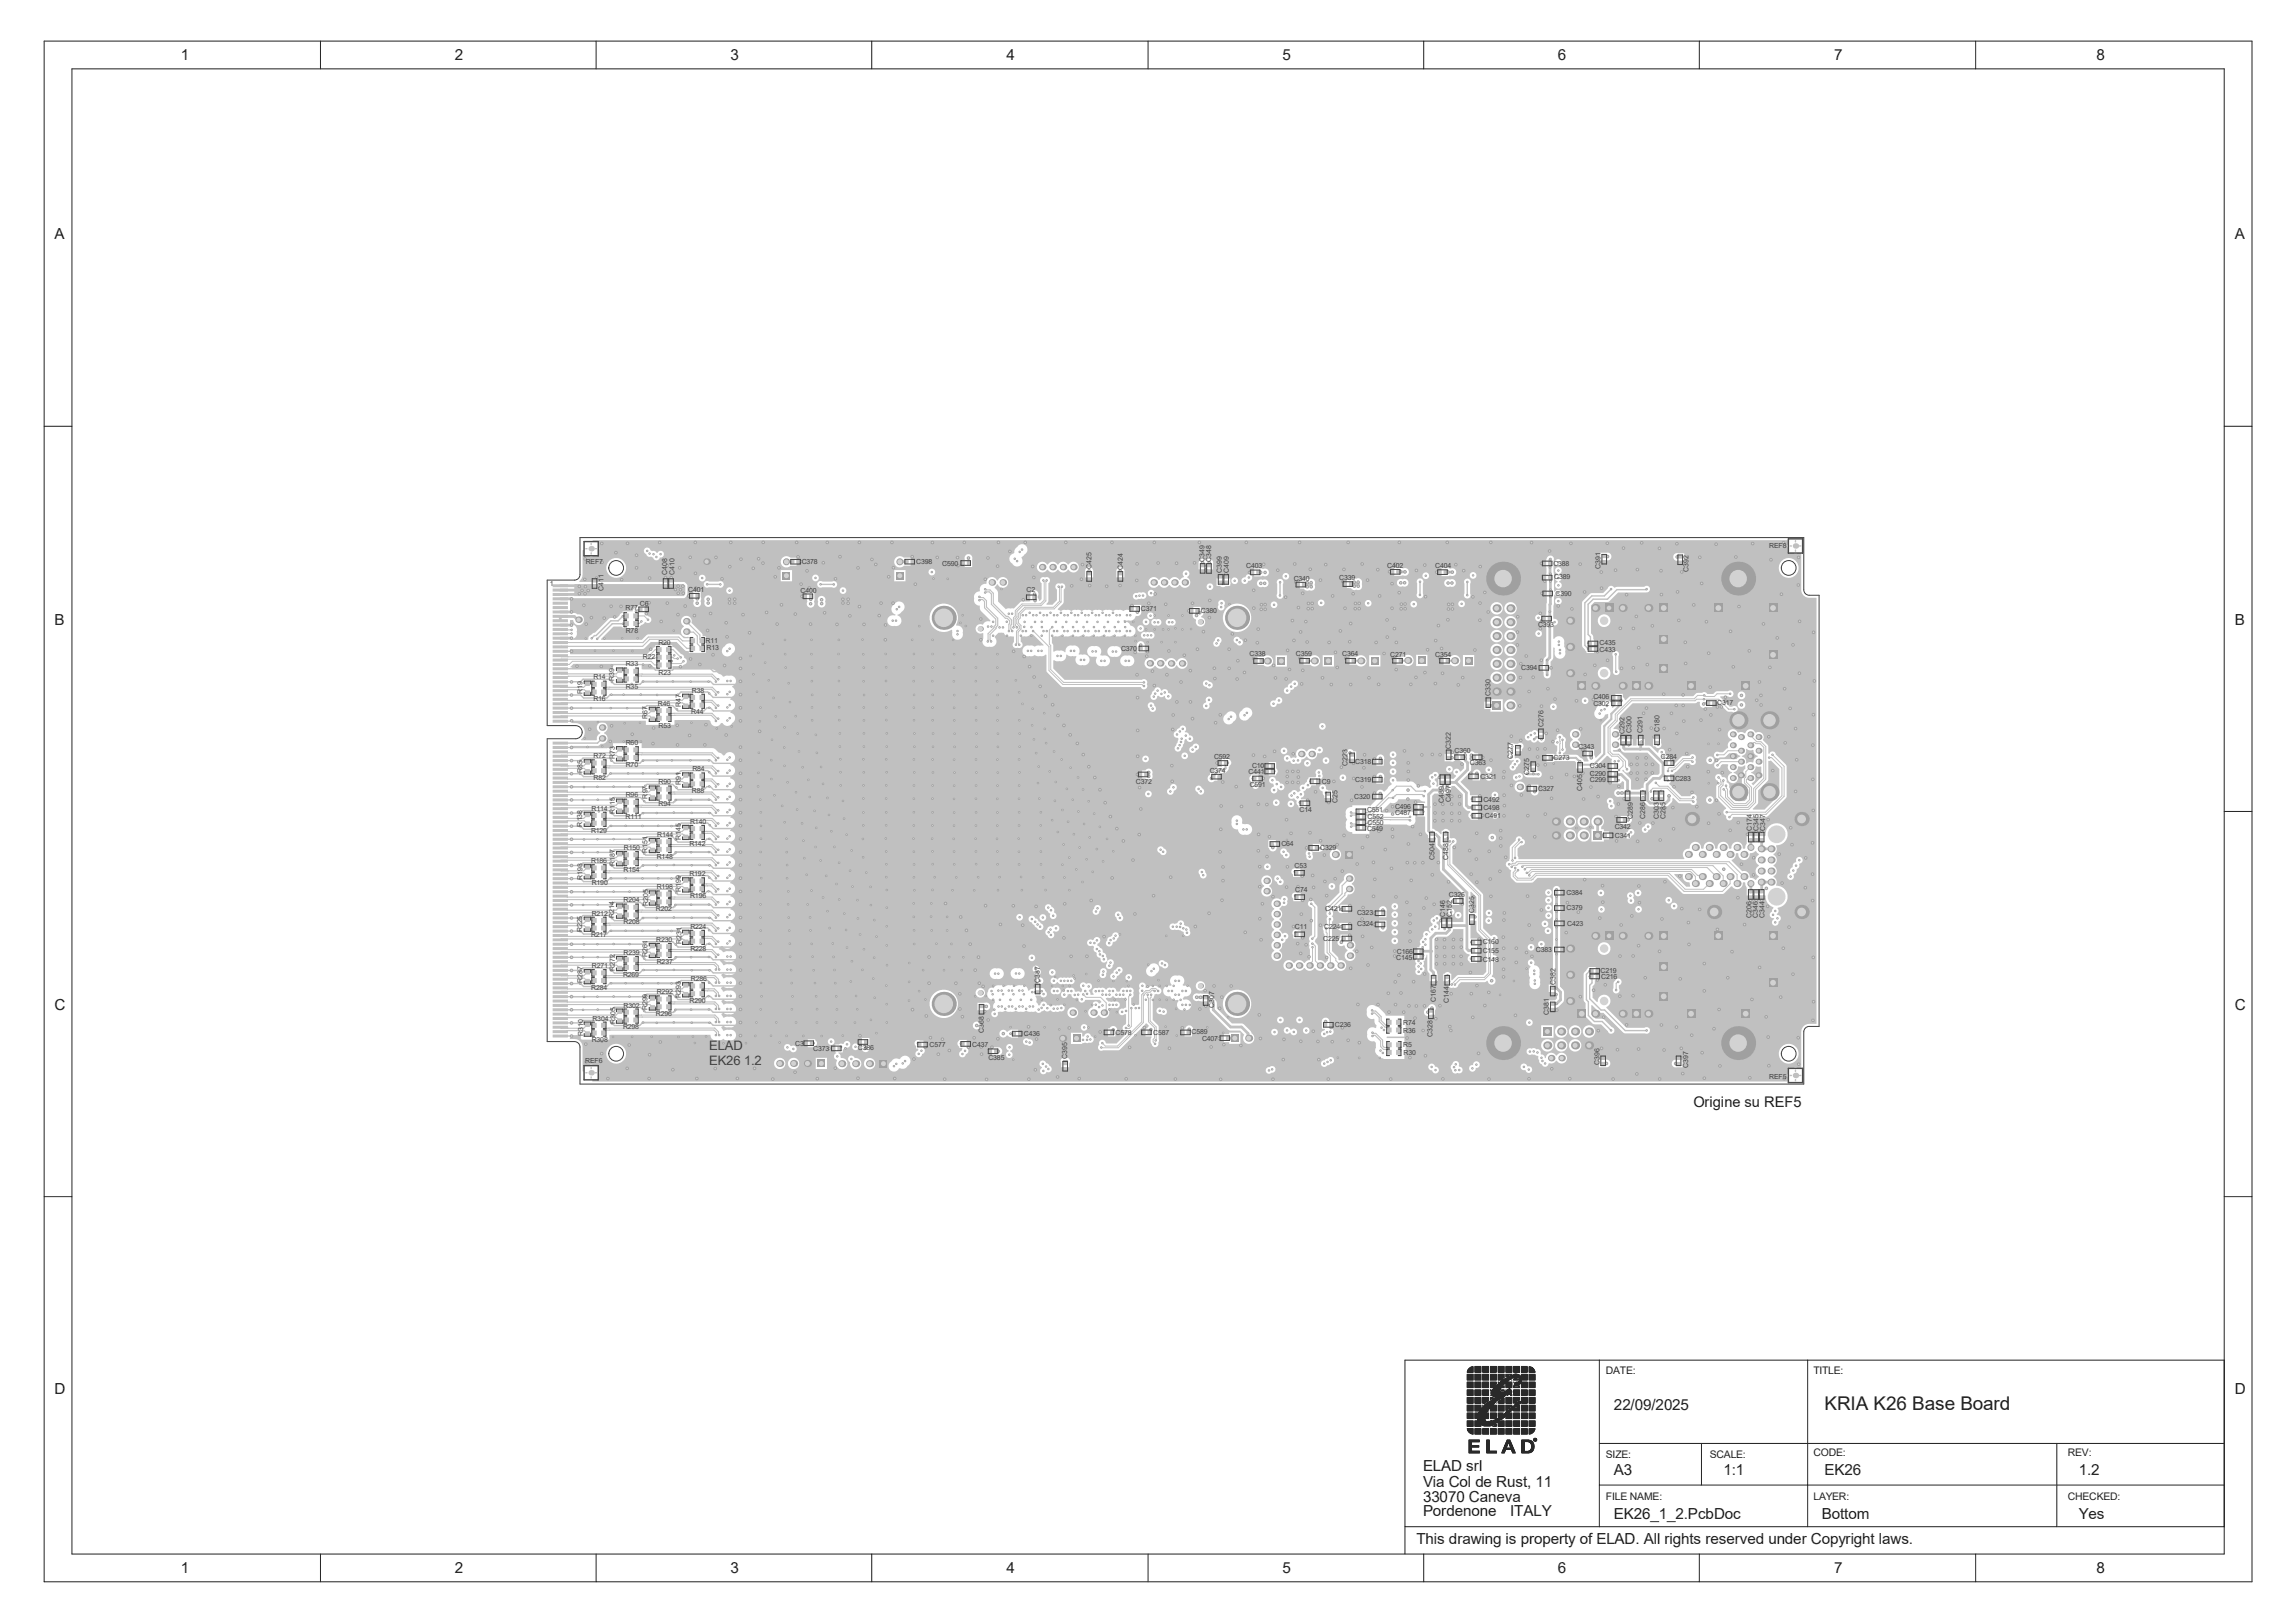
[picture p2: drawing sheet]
<svg xmlns="http://www.w3.org/2000/svg" width="420mm" height="297mm" viewBox="0 0 420 297" stroke-linecap="round" stroke-linejoin="round" font-family="sans-serif">
<defs><g id="words">
<text font-size="3.5" fill="#202020" x="333.8" y="258">KRIA K26 Base Board</text>
<g font-size="2.8" fill="#202020">
<text x="33.1" y="11">1</text>
<text x="83.2" y="11">2</text>
<text x="133.6" y="11">3</text>
<text x="184.1" y="11">4</text>
<text x="234.6" y="11">5</text>
<text x="285" y="11">6</text>
<text x="335.5" y="11">7</text>
<text x="383.5" y="11">8</text>
<text x="10" y="43.7">A</text>
<text x="408.8" y="43.7">A</text>
<text x="10" y="114.3">B</text>
<text x="408.8" y="114.3">B</text>
<text x="10" y="184.9">C</text>
<text x="408.8" y="184.9">C</text>
<text x="10" y="255">D</text>
<text x="295.2" y="258">22/09/2025</text>
<text x="408.8" y="255">D</text>
<text x="260.3" y="269.2">ELAD srl</text>
<text x="295.2" y="270">A3</text>
<text x="315.3" y="270">1:1</text>
<text x="333.8" y="270">EK26</text>
<text x="380.2" y="270">1.2</text>
<text x="260.3" y="274.8">33070 Caneva</text>
<text x="260.3" y="272">Via Col de Rust, 11</text>
<text x="260.3" y="277.5">Pordenone</text>
<text x="276.2" y="277.5">ITALY</text>
<text x="295.2" y="278">EK26_1_2.PcbDoc</text>
<text x="333.2" y="278">Bottom</text>
<text x="380.2" y="278">Yes</text>
<text x="33.1" y="287.8">1</text>
<text x="83.2" y="287.8">2</text>
<text x="133.6" y="287.8">3</text>
<text x="184.1" y="287.8">4</text>
<text x="234.6" y="287.8">5</text>
<text x="259.1" y="282.5">This drawing is property of ELAD. All rights reserved under Copyright laws.</text>
<text x="285" y="287.8">6</text>
<text x="335.5" y="287.8">7</text>
<text x="383.5" y="287.8">8</text>
</g>
<text font-size="2.7" fill="#202020" x="309.8" y="202.6">Origine su REF5</text>
<g font-size="2.4" fill="#404040">
<text x="129.7" y="192.1">ELAD</text>
<text x="129.7" y="194.8">EK26 1.2</text>
</g>
<g font-size="1.9" fill="#202020">
<text x="293.8" y="251.5">DATE:</text>
<text x="331.7" y="251.5">TITLE:</text>
<text x="293.8" y="266.8">SIZE:</text>
<text x="312.8" y="266.8">SCALE:</text>
<text x="331.7" y="266.5">CODE:</text>
<text x="378.2" y="266.5">REV:</text>
<text x="293.8" y="274.5">FILE NAME:</text>
<text x="331.7" y="274.5">LAYER:</text>
<text x="378.2" y="274.5">CHECKED:</text>
</g>
<g font-size="1.3" fill="#404040">
<text x="323.6" y="100.3">REF8</text>
<text x="100.6" y="107.3">1</text>
<text x="107.1" y="103.2">REF7</text>
<text x="122" y="105.3" transform="rotate(-90 122 105.3)">C408</text>
<text x="123.4" y="105.2" transform="rotate(-90 123.4 105.2)">C410</text>
<text x="146.6" y="103.2">C378</text>
<text x="167.6" y="103.2">C398</text>
<text x="172.3" y="103.5">C590</text>
<text x="199.6" y="104.2" transform="rotate(-90 199.6 104.2)">C425</text>
<text x="205.4" y="104.3" transform="rotate(-90 205.4 104.3)">C424</text>
<text x="220.3" y="102.8" transform="rotate(-90 220.3 102.8)">C349</text>
<text x="221.6" y="102.8" transform="rotate(-90 221.6 102.8)">C348</text>
<text x="223.5" y="104.8" transform="rotate(-90 223.5 104.8)">C399</text>
<text x="224.8" y="104.9" transform="rotate(-90 224.8 104.9)">C409</text>
<text x="228" y="104">C403</text>
<text x="236.6" y="106.3">C340</text>
<text x="245" y="106.2">C339</text>
<text x="253.7" y="104">C402</text>
<text x="262.6" y="104">C404</text>
<text x="284.1" y="103.6">C388</text>
<text x="284.3" y="106">C389</text>
<text x="292.8" y="104.2" transform="rotate(-90 292.8 104.2)">C391</text>
<text x="308.9" y="104.6" transform="rotate(-90 308.9 104.6)">C392</text>
<text x="110.4" y="108.1" transform="rotate(-90 110.4 108.1)">C411</text>
<text x="114.4" y="111.7">R77</text>
<text x="117.1" y="110.8">C6</text>
<text x="125.9" y="108.3">C401</text>
<text x="146.4" y="108.5">C400</text>
<text x="187.8" y="108.4">C2</text>
<text x="208.7" y="111.8">C371</text>
<text x="219.7" y="112.2">C380</text>
<text x="284.6" y="109.1">C390</text>
<text x="114.5" y="115.8">R78</text>
<text x="120.4" y="118">R20</text>
<text x="129.1" y="117.6">R11</text>
<text x="129.2" y="119">R13</text>
<text x="205.1" y="119.1">C370</text>
<text x="281.3" y="114.7">C393</text>
<text x="292.6" y="118">C435</text>
<text x="292.6" y="119.4">C433</text>
<text x="108.5" y="124.3">R14</text>
<text x="112.4" y="124.6" transform="rotate(-90 112.4 124.6)">R39</text>
<text x="114.5" y="122">R33</text>
<text x="117.6" y="120.6">R22</text>
<text x="120.5" y="123.5">R23</text>
<text x="228.6" y="120.1">C338</text>
<text x="237.1" y="120.1">C359</text>
<text x="245.5" y="120">C364</text>
<text x="254.3" y="120.2">C271</text>
<text x="262.6" y="120.2">C354</text>
<text x="278.3" y="122.6">C394</text>
<text x="106.6" y="127" transform="rotate(-90 106.6 127)">R19</text>
<text x="108.5" y="128.2">R16</text>
<text x="114.5" y="126">R35</text>
<text x="118.5" y="131.6" transform="rotate(-90 118.5 131.6)">R67</text>
<text x="120.4" y="129.2">R46</text>
<text x="124.5" y="129.3" transform="rotate(-90 124.5 129.3)">R47</text>
<text x="126.4" y="130.7">R44</text>
<text x="126.6" y="126.7">R38</text>
<text x="272.6" y="127.3" transform="rotate(-90 272.6 127.3)">C330</text>
<text x="291.5" y="128">C406</text>
<text x="291.5" y="129.2">C302</text>
<text x="314.1" y="129.1">C317</text>
<text x="114.5" y="136.4">R60</text>
<text x="120.5" y="133.1">R53</text>
<text x="265.4" y="137" transform="rotate(-90 265.4 137)">C322</text>
<text x="266.1" y="137.8">C360</text>
<text x="282.4" y="133" transform="rotate(-90 282.4 133)">C276</text>
<text x="288.7" y="137.1">C343</text>
<text x="297.2" y="134.3" transform="rotate(-90 297.2 134.3)">C292</text>
<text x="298.5" y="134.2" transform="rotate(-90 298.5 134.2)">C300</text>
<text x="300.4" y="134.1" transform="rotate(-90 300.4 134.1)">C291</text>
<text x="303.5" y="134" transform="rotate(-90 303.5 134)">C180</text>
<text x="106.6" y="141.5" transform="rotate(-90 106.6 141.5)">R85</text>
<text x="108.6" y="142.7">R82</text>
<text x="108.6" y="138.7">R72</text>
<text x="112.5" y="138.9" transform="rotate(-90 112.5 138.9)">R73</text>
<text x="114.5" y="140.3">R70</text>
<text x="120.5" y="143.6">R90</text>
<text x="124.5" y="143.7" transform="rotate(-90 124.5 143.7)">R91</text>
<text x="126.7" y="141.1">R84</text>
<text x="207.8" y="143.4">C372</text>
<text x="221.3" y="141.5">C374</text>
<text x="222.1" y="138.9">C592</text>
<text x="228.4" y="141.6">C441</text>
<text x="228.6" y="144">C591</text>
<text x="229" y="140.5">C10</text>
<text x="241.8" y="143.4">C9</text>
<text x="246.5" y="140.2" transform="rotate(-90 246.5 140.2)">C223</text>
<text x="247.9" y="143.1">C319</text>
<text x="247.9" y="139.8">C318</text>
<text x="268.9" y="140.1">C363</text>
<text x="270.8" y="142.5">C321</text>
<text x="276.7" y="138.9" transform="rotate(-90 276.7 138.9)">C277</text>
<text x="279.7" y="141.8" transform="rotate(-90 279.7 141.8)">C275</text>
<text x="284.2" y="139.1">C273</text>
<text x="290.8" y="140.6">C304</text>
<text x="290.8" y="143.1">C299</text>
<text x="290.8" y="142">C290</text>
<text x="303.8" y="138.8">C284</text>
<text x="306.4" y="142.8">C283</text>
<text x="108.2" y="148.3">R114</text>
<text x="112.5" y="148.9" transform="rotate(-90 112.5 148.9)">R115</text>
<text x="114.4" y="149.9">R111</text>
<text x="114.5" y="145.9">R96</text>
<text x="118.5" y="146.1" transform="rotate(-90 118.5 146.1)">R97</text>
<text x="120.5" y="147.5">R94</text>
<text x="126.6" y="145.2">R88</text>
<text x="237.7" y="148.6">C14</text>
<text x="244.6" y="147" transform="rotate(-90 244.6 147)">C25</text>
<text x="247.7" y="146.2">C320</text>
<text x="250.1" y="148.7">C551</text>
<text x="250.1" y="149.9">C552</text>
<text x="255.2" y="148.1">C496</text>
<text x="255.2" y="149.2">C487</text>
<text x="264.1" y="146.9" transform="rotate(-90 264.1 146.9)">C489</text>
<text x="265.4" y="146.8" transform="rotate(-90 265.4 146.8)">C497</text>
<text x="271.4" y="148.3">C498</text>
<text x="271.4" y="146.7">C492</text>
<text x="271.6" y="149.6">C491</text>
<text x="281.3" y="144.7">C327</text>
<text x="289.4" y="144.8" transform="rotate(-90 289.4 144.8)">C405</text>
<text x="298.7" y="149.9" transform="rotate(-90 298.7 149.9)">C289</text>
<text x="300.9" y="149.9" transform="rotate(-90 300.9 149.9)">C286</text>
<text x="303.4" y="149.9" transform="rotate(-90 303.4 149.9)">C303</text>
<text x="304.6" y="149.9" transform="rotate(-90 304.6 149.9)">C285</text>
<text x="106.5" y="151.3" transform="rotate(-90 106.5 151.3)">R138</text>
<text x="108.1" y="152.4">R129</text>
<text x="114.1" y="155.5">R150</text>
<text x="120.2" y="153.2">R144</text>
<text x="124.5" y="153.8" transform="rotate(-90 124.5 153.8)">R145</text>
<text x="126.1" y="154.7">R142</text>
<text x="126.2" y="150.7">R140</text>
<text x="234.4" y="154.9">C64</text>
<text x="241.5" y="155.6">C329</text>
<text x="250.1" y="152.1">C549</text>
<text x="250.1" y="151">C550</text>
<text x="295.4" y="151.7">C342</text>
<text x="295.4" y="153.3">C341</text>
<text x="320.5" y="152.1" transform="rotate(-90 320.5 152.1)">C174</text>
<text x="321.7" y="152.1" transform="rotate(-90 321.7 152.1)">C345</text>
<text x="322.9" y="152.1" transform="rotate(-90 322.9 152.1)">C347</text>
<text x="106.6" y="161.1" transform="rotate(-90 106.6 161.1)">R193</text>
<text x="108.1" y="157.9">R186</text>
<text x="108.2" y="161.9">R190</text>
<text x="112.5" y="158.5" transform="rotate(-90 112.5 158.5)">R187</text>
<text x="114" y="159.6">R154</text>
<text x="118.5" y="156" transform="rotate(-90 118.5 156)">R151</text>
<text x="120.1" y="157.1">R148</text>
<text x="126.1" y="160.4">R192</text>
<text x="236.8" y="158.9">C53</text>
<text x="262.4" y="157.4" transform="rotate(-90 262.4 157.4)">C504</text>
<text x="264.9" y="157.4" transform="rotate(-90 264.9 157.4)">C488</text>
<text x="108.2" y="167.6">R212</text>
<text x="114" y="165.1">R204</text>
<text x="118.6" y="165.8" transform="rotate(-90 118.6 165.8)">R205</text>
<text x="120" y="166.8">R202</text>
<text x="120.1" y="162.7">R198</text>
<text x="124.5" y="163.3" transform="rotate(-90 124.5 163.3)">R199</text>
<text x="126.2" y="164.3">R196</text>
<text x="236.9" y="163.3">C74</text>
<text x="242.4" y="166.7">C421</text>
<text x="248.2" y="167.5">C323</text>
<text x="264.3" y="167.8" transform="rotate(-90 264.3 167.8)">C146</text>
<text x="265" y="164.1">C326</text>
<text x="265.6" y="167.8" transform="rotate(-90 265.6 167.8)">C152</text>
<text x="269.7" y="167.1" transform="rotate(-90 269.7 167.1)">C325</text>
<text x="286.6" y="163.8">C384</text>
<text x="286.6" y="166.6">C379</text>
<text x="320.4" y="168" transform="rotate(-90 320.4 168)">C206</text>
<text x="321.6" y="168" transform="rotate(-90 321.6 168)">C346</text>
<text x="322.8" y="168" transform="rotate(-90 322.8 168)">C344</text>
<text x="106.5" y="170.6" transform="rotate(-90 106.5 170.6)">R225</text>
<text x="108.1" y="171.5">R217</text>
<text x="112.4" y="168.1" transform="rotate(-90 112.4 168.1)">R214</text>
<text x="114" y="169.2">R208</text>
<text x="120.1" y="172.3">R230</text>
<text x="124.7" y="172.8" transform="rotate(-90 124.7 172.8)">R231</text>
<text x="126.3" y="173.9">R228</text>
<text x="126.3" y="169.9">R224</text>
<text x="236.9" y="170.1">C11</text>
<text x="242.1" y="172.2">C225</text>
<text x="242.2" y="170">C224</text>
<text x="248.3" y="169.4">C324</text>
<text x="271.2" y="172.8">C160</text>
<text x="286.7" y="169.4">C423</text>
<text x="106.6" y="179.9" transform="rotate(-90 106.6 179.9)">R287</text>
<text x="108.3" y="177.1">R271</text>
<text x="112.5" y="177.7" transform="rotate(-90 112.5 177.7)">R272</text>
<text x="114" y="178.7">R269</text>
<text x="114" y="174.8">R239</text>
<text x="118.5" y="175.2" transform="rotate(-90 118.5 175.2)">R261</text>
<text x="120.1" y="176.4">R237</text>
<text x="126.4" y="179.5">R286</text>
<text x="190.2" y="179.9" transform="rotate(-90 190.2 179.9)">C387</text>
<text x="255.4" y="175.6">C145</text>
<text x="255.5" y="174.5">C166</text>
<text x="271.2" y="174.4">C155</text>
<text x="271.2" y="176">C148</text>
<text x="281" y="174.2">C383</text>
<text x="292.8" y="178">C219</text>
<text x="292.9" y="179.1">C216</text>
<text x="108.2" y="181.1">R284</text>
<text x="114" y="184.4">R302</text>
<text x="118.5" y="184.9" transform="rotate(-90 118.5 184.9)">R299</text>
<text x="120" y="185.9">R296</text>
<text x="120.1" y="181.9">R292</text>
<text x="124.5" y="182.6" transform="rotate(-90 124.5 182.6)">R293</text>
<text x="126.2" y="183.6">R290</text>
<text x="222.1" y="184.5" transform="rotate(-90 222.1 184.5)">C307</text>
<text x="262.6" y="183.4" transform="rotate(-90 262.6 183.4)">C167</text>
<text x="265.1" y="183.5" transform="rotate(-90 265.1 183.5)">C144</text>
<text x="283.3" y="185.8" transform="rotate(-90 283.3 185.8)">C381</text>
<text x="284.5" y="180.3" transform="rotate(-90 284.5 180.3)">C382</text>
<text x="106.7" y="189.7" transform="rotate(-90 106.7 189.7)">R310</text>
<text x="108.2" y="190.8">R308</text>
<text x="108.4" y="186.9">R304</text>
<text x="112.6" y="187.4" transform="rotate(-90 112.6 187.4)">R305</text>
<text x="114" y="188.3">R298</text>
<text x="145.5" y="191.3">C3</text>
<text x="170.1" y="191.6">C577</text>
<text x="177.8" y="191.6">C437</text>
<text x="180" y="189" transform="rotate(-90 180 189)">C368</text>
<text x="187.3" y="189.6">C436</text>
<text x="204" y="189.4">C578</text>
<text x="210.9" y="189.4">C587</text>
<text x="218" y="189.2">C589</text>
<text x="219.9" y="190.5">C407</text>
<text x="244.2" y="188">C236</text>
<text x="256.7" y="187.6">R74</text>
<text x="256.7" y="189">R36</text>
<text x="256.7" y="191.7">R5</text>
<text x="262" y="189.7" transform="rotate(-90 262 189.7)">C328</text>
<text x="107.1" y="194.6">REF6</text>
<text x="148.8" y="192.3">C373</text>
<text x="156.9" y="192.2">C386</text>
<text x="180.8" y="194.1">C385</text>
<text x="195.2" y="193.8" transform="rotate(-90 195.2 193.8)">C395</text>
<text x="256.8" y="193">R30</text>
<text x="292.6" y="194.9" transform="rotate(-90 292.6 194.9)">C396</text>
<text x="308.8" y="195.5" transform="rotate(-90 308.8 195.5)">C397</text>
<text x="323.6" y="197.5">REF5</text>
</g>
</g></defs>
<g fill="none" stroke="#202020" stroke-width=".18">
<path d="M8.1 7.5h403.8v282h-403.8zM13.2 12.6h393.7v271.8h-393.7zM58.6 7.5v5.1M109 7.5v5.1M159.5 7.5v5.1M210 7.5v5.1M260.4 7.5v5.1M310.8 7.5v5.1M361.4 7.5v5.1M8.1 78h5.1M406.9 78h5M406.9 148.5h5"/>
<path d="M8.1 219h5.1M406.9 219h5M268.4 251.1h1.1M268.4 251.5h1.1M268.4 251.6h1.1M268.4 251.7h1.1M268.4 251.8h1.1M268.4 251.9h1.1M268.4 252h1.1M268.4 252.1h1.1M268.4 252.2h1.1M268.4 252.3h1.1"/>
<path d="M268.4 252.4h1.1M268.4 252.5h1.1M268.4 252.6h1.1M268.4 252.9h1.1M268.4 253h1.1M268.4 253.1h1.1M268.4 253.2h1.1M268.4 253.3h1.1M268.4 253.4h1.1M268.4 253.5h1.1M268.4 253.6h1.1M268.4 253.7h1.1"/>
<path d="M268.4 253.8h1.1M268.4 253.9h1.1M268.4 254.3h1.1M268.4 254.4h1.1M268.4 254.5h1.1M268.4 254.6h1.1M268.4 254.7h1.1M268.4 254.8h1.1M268.4 254.9h1.1M268.4 255h1.1M268.4 255.1h1.1M268.4 255.2h1.1"/>
<path d="M268.4 255.3h1.1M268.4 255.4h1.1M268.4 255.7h1.1M268.4 255.8h1.1M268.4 255.9h1.1M268.4 256h1.1M268.4 256.1h1.1M268.4 256.2h1.1M268.4 256.3h1.1M268.4 256.4h1.1M268.4 256.5h1.1M268.4 256.6h1.1"/>
<path d="M268.4 256.7h1.1M268.4 256.8h1.1M268.4 257.2h1.1M268.4 257.3h1.1M268.4 257.4h1.1M268.4 257.5h1.1M268.4 257.6h1.1M268.4 257.7h1.1M268.4 257.8h1.1M268.4 257.9h1.1M268.4 258h1.1M268.4 258.1h1.1"/>
<path d="M268.4 258.2h1.1M268.4 258.6h1.1M268.4 258.7h1.1M268.4 258.8h1.1M268.4 258.9h1.1M268.4 259h1.1M268.4 259.1h1.1M268.4 259.2h1.1M268.4 259.3h1.1M268.4 259.4h1.1M268.4 259.5h1.1M268.4 259.6h1.1"/>
<path d="M268.4 251h1.1M268.4 250.9h1.1M268.5 250.8h1M268.5 250.7h1M268.6 250.6h.9M268.6 250.5h.9M268.7 250.5h.8M268.7 250.4h.8M268.8 250.4h.7M268.8 250.3h.7M268.9 250.3h.6M269 250.2h.5"/>
<path d="M269.1 250.2h.4M269.2 250.1h.3M269.8 250.1h1.1M269.8 250.2h1.1M269.8 250.3h1.1M269.8 250.4h1.1M269.8 250.5h1.1M269.8 250.6h1.1M269.8 250.7h1.1M269.8 250.8h1.1M269.8 250.9h1.1M269.8 251h1.1"/>
<path d="M269.8 251.1h1.1M269.8 251.5h1.1M269.8 251.6h1.1M269.8 251.7h1.1M269.8 251.8h1.1M269.8 251.9h1.1M269.8 252h1.1M269.8 252.1h1.1M269.8 252.2h1.1M269.8 252.3h1.1M269.8 252.4h1.1M269.8 252.5h1.1"/>
<path d="M269.8 252.6h1.1M269.8 252.9h1.1M269.8 253h1.1M269.8 253.1h1.1M269.8 253.2h1.1M269.8 253.3h1.1M269.8 253.4h1.1M269.8 253.5h1.1M269.8 253.6h1.1M269.8 253.7h1.1M269.8 253.8h1.1M269.8 253.9h1.1"/>
<path d="M269.8 254.3h1.1M269.8 254.4h1.1M269.8 254.5h1.1M269.8 254.6h1.1M269.8 254.7h1.1M269.8 254.8h1.1M269.8 254.9h1.1M269.8 255h1.1M269.8 255.1h1.1M269.8 255.2h1.1M269.8 255.3h1.1M269.8 255.4h1.1"/>
<path d="M269.8 255.7h1.1M269.8 255.8h1.1M269.8 255.9h1.1M269.8 256h1.1M269.8 256.1h1.1M269.8 256.2h1.1M269.8 256.3h1.1M269.8 256.4h1.1M269.8 256.5h1.1M269.8 256.6h1.1M269.8 256.7h1.1M269.8 256.8h1.1"/>
<path d="M269.8 257.2h1.1M269.8 257.3h1.1M269.8 257.4h1.1M269.8 257.5h1.1M269.8 257.6h1.1M269.8 257.6h1M269.8 257.7h1M269.8 257.7h.9M269.8 257.8h.9M269.8 257.9h.8M269.8 258h.8M269.8 258h.7"/>
<path d="M269.8 258.1h.7M269.8 258.2h.6M269.8 258.6h.5M269.8 258.7h.5M269.8 258.7h.4M269.8 258.8h.4M269.8 258.9h.4M269.8 259h.4M269.8 259h.3M269.8 259.1h.3M269.8 259.2h.3M269.8 259.3h.3"/>
<path d="M269.8 259.4h.3M269.8 259.5h.3M269.8 259.6h.3M270.2 259.5h1.5M270.2 259.6h1.5M270.2 259.4h1.5M270.2 259.7h1.5M270.2 259.4h1.6M270.2 259.8h1.5M270.3 259.3h1.5M270.3 259.8h1.4M270.3 259.2h1.5"/>
<path d="M270.3 259.9h1.4M270.3 259.1h1.5M270.3 260h1.4M270.3 259h1.5M270.4 258.9h1.4M270.4 258.8h1.4M270.4 258.7h1.4M270.5 258.6h1.3M270.5 258.6h1.4M270.5 258.5h1.4M270.5 258.4h1.5M270.6 258.4h1.5"/>
<path d="M270.6 258.3h1.5M270.6 258.2h1.6M270.7 258.1h1.5M270.7 258h1.5M270.8 258h1.4M270.8 257.9h1.4M270.8 257.9h1.5M270.9 257.8h1.6M270.9 257.8h1.7M271 257.7h1.6M271.1 257.6h1.5M271.1 257.6h1.6"/>
<path d="M271.2 257.5h1.5M271.2 250.1h1.1M271.2 250.2h1.1M271.2 250.3h1.1M271.2 250.4h1.1M271.2 250.5h1.1M271.2 250.6h1.1M271.2 250.7h1.1M271.2 250.8h1.1M271.2 250.9h1.1M271.2 251h1.1M271.2 251.1h1.1"/>
<path d="M271.2 251.5h1.1M271.2 251.6h1.1M271.2 251.7h1.1M271.2 251.8h1.1M271.2 251.9h1.1M271.2 252h1.1M271.2 252.1h1.1M271.2 252.2h1.1M271.2 252.3h1.1M271.2 252.4h1.1M271.2 252.5h1.1M271.2 252.6h1.1"/>
<path d="M271.2 252.9h1.1M271.2 253h1.1M271.2 253.1h1.1M271.2 253.2h1.1M271.2 253.3h1.1M271.2 253.4h1.1M271.2 253.5h1.1M271.2 253.6h1.1M271.2 253.7h1.1M271.2 253.8h1.1M271.2 253.9h1.1M271.2 254.3h1.1"/>
<path d="M271.2 254.4h1.1M271.2 254.5h1.1M271.2 254.6h1.1M271.2 254.7h1.1M271.2 254.8h1.1M271.2 254.9h1.1M271.2 255h1.1M271.2 255.1h1.1M271.2 255.2h1.1M271.2 255.3h1.1M271.2 255.4h1.1M271.2 255.7h1.1"/>
<path d="M271.2 255.8h1.1M271.2 255.9h1.1M271.2 256h1.1M271.2 256.1h1.1M271.2 256.2h1.1M271.2 256.3h1.1M271.2 256.4h1M271.2 256.4h.9M271.2 256.5h.8M271.2 256.5h.7M271.2 256.6h.7M271.2 256.6h.6"/>
<path d="M271.2 256.7h.5M271.2 256.8h.4M271.2 257.2h.1M271.3 257.4h1.5M271.3 257.4h1.6M271.4 257.3h1.5M271.4 257.3h1.6M271.5 257.2h1.5M271.6 257.1h1.5M271.7 257h1.5M271.7 256.9h1.6M271.8 256.9h1.6"/>
<path d="M271.8 256.8h1.6M271.9 259.6h.4M271.9 259.5h.4M271.9 256.8h1.5M271.9 259.4h.4M271.9 259.3h.4M272 259.3h.3M272 259.2h.3M272 256.7h1.4M272 259.1h.3M272 259h.3M272 258.9h.3"/>
<path d="M272 258.8h.3M272 258.7h.3M272 258.6h.3M272.1 258.6h.2M272.1 256.6h1.5M272.2 256.6h1.4M272.3 258.2h.1M272.3 256.5h1.3M272.4 256.5h1.2M272.5 256.4h1.1M272.6 256.4h1.2M272.6 250.1h1.1"/>
<path d="M272.6 250.2h1.1M272.6 250.3h1.1M272.6 250.4h1.1M272.6 250.5h1.1M272.6 250.6h1.1M272.6 250.7h1.1M272.6 250.8h1.1M272.6 250.9h1.1M272.6 251h1.1M272.6 251.1h1.1M272.6 251.5h1.1M272.6 251.6h1.1"/>
<path d="M272.6 251.7h1.1M272.6 251.8h1.1M272.6 251.9h1.1M272.6 252h1.1M272.6 252.1h1.1M272.6 252.2h1.1M272.6 252.3h1.1M272.6 252.4h1.1M272.6 252.5h1.1M272.6 252.6h1.1M272.6 252.9h1.1M272.6 253h1.1"/>
<path d="M272.6 253.1h1.1M272.6 253.2h1.1M272.6 253.3h1.1M272.6 253.3h1M272.6 253.4h1M272.6 253.4h.9M272.6 253.5h.9M272.6 253.5h.8M272.6 253.6h.8M272.6 253.6h.7M272.6 253.7h.7M272.6 253.7h.6"/>
<path d="M272.6 253.8h.6M272.6 253.9h.5M272.6 254.3h.2M272.6 254.4h.1M272.6 254.5h.1M272.6 254.6h.1M272.6 255.3h.1M272.6 255.4h.1M272.6 255.7h.5M272.6 255.8h.5M272.6 255.9h.4M272.6 255.9h.3"/>
<path d="M272.6 256h.3M272.6 256h.2M272.6 256.1h.1M272.6 258h1.1M272.6 258.1h1.1M272.6 258.2h1.1M272.6 258.6h1.1M272.6 258.7h1.1M272.6 258.8h1.1M272.6 258.9h1.1M272.6 259h1.1M272.6 259.1h1.1"/>
<path d="M272.6 259.2h1.1M272.6 259.3h1.1M272.6 259.4h1.1M272.6 259.5h1M272.6 259.5h.9M272.6 259.6h.9M272.7 257.9h1M272.7 256.3h1.1M272.7 260h.1M272.7 254.9h3.8M272.7 255h3.8M272.7 255.1h3.7"/>
<path d="M272.7 254.8h3.8M272.7 257.8h1M272.8 254.8h3.7M272.8 255.2h3.5M272.8 254.7h1.7M272.8 256.3h1.2M272.8 257.8h.9M272.8 255.2h2.7M272.8 254.7h1.6M272.8 257.7h.9M272.8 255.3h2.7M272.8 254.6h1.6"/>
<path d="M272.8 256.2h1.2M272.8 257.6h.9M272.9 254.5h1.4M272.9 255.4h1M272.9 257.6h.8M272.9 254.4h1.4M272.9 256.2h1.2M272.9 255.4h.9M273 257.5h.7M273 256.1h1.2M273 254.3h1.4M273 255.5h.8"/>
<path d="M273 254.3h1.5M273.1 257.4h.6M273.1 254.2h1.4M273.1 256h1.3M273.1 255.5h.7M273.1 260h1.2M273.2 256h1.3M273.2 257.3h.5M273.2 254.1h1.3M273.2 255.9h1.4M273.2 257.2h.5M273.2 259.9h1.2"/>
<path d="M273.2 254h1.3M273.3 255.6h.4M273.3 257.2h.4M273.3 254h1.3M273.3 255.9h1.4M273.3 253.9h1.3M273.4 255.8h1.3M273.4 259.9h1.1M273.4 253.8h1.2M273.5 253.7h1.2M273.5 255.8h1.2M273.5 259.8h1.1"/>
<path d="M273.6 253.6h1.2M273.6 259.8h1.1M273.6 255.7h1.2M273.6 259.7h1.2M273.7 253.5h1.2M273.7 259.7h1.1M273.7 256.8h.1M273.8 255.7h1M273.8 253.4h1.2M273.8 259.6h1.1M273.9 253.4h1.2M273.9 255.6h1"/>
<path d="M273.9 255.4h1.5M274 253.3h1.1M274 255.6h1.2M274 255.4h1.4M274 255.5h1.2M274 259.5h1M274 253.3h1.2M274.1 250.1h1M274.1 250.2h1M274.1 250.3h1M274.1 250.4h1M274.1 250.5h1"/>
<path d="M274.1 250.6h1M274.1 250.7h1M274.1 250.8h1M274.1 250.9h1M274.1 251h1M274.1 251.1h1M274.1 251.5h1M274.1 251.6h1M274.1 251.7h1M274.1 251.8h1M274.1 251.9h1M274.1 252h1"/>
<path d="M274.1 252.1h1M274.1 252.2h1M274.1 252.2h.9M274.1 252.3h.8M274.1 252.3h.7M274.1 252.4h.6M274.1 252.5h.5M274.1 252.5h.4M274.1 252.6h.4M274.1 252.9h.1M274.1 253h.1M274.1 256.5h1"/>
<path d="M274.1 256.6h1M274.1 256.7h1M274.1 256.8h1M274.1 257.2h1M274.1 257.3h1M274.1 257.4h1M274.1 257.5h1M274.1 257.6h1M274.1 257.7h1M274.1 257.8h1M274.1 257.9h1M274.1 258h1"/>
<path d="M274.1 258.1h1M274.1 258.2h1M274.1 258.6h.9M274.1 258.6h.8M274.1 258.7h.7M274.1 258.7h.6M274.1 258.8h.6M274.1 258.8h.5M274.1 258.9h.4M274.1 258.9h.3M274.1 259h.2M274.1 259.1h.1"/>
<path d="M274.1 259.2h.1M274.1 256.4h1M274.1 259.4h1M274.1 253.2h1.1M274.2 253.2h1.1M274.2 256.3h.9M274.2 253.1h1.2M274.2 259.4h1M274.3 256.3h.8M274.3 259.3h.9M274.3 253.1h1.2M274.3 259.3h1"/>
<path d="M274.3 259.2h1M274.3 253h1.2M274.3 256.2h.8M274.4 259.2h1M274.4 253h1.2M274.4 259.1h1M274.4 252.9h1.2M274.5 252.9h1.2M274.5 256.2h.6M274.5 259.1h1M274.5 252.8h1.2M274.5 254.5h.6"/>
<path d="M274.6 252.8h1.3M274.6 254.6h.4M274.6 254.4h.5M274.6 259h.9M274.6 252.7h1.4M274.6 256.1h.5M274.6 254.3h.5M274.7 259h.9M274.7 252.6h1.3M274.7 256.1h.4M274.8 252.6h1.2M274.8 258.9h.8"/>
<path d="M274.8 256h.3M274.8 253.9h.3M274.8 252.5h1.3M274.8 258.9h.9M274.8 253.8h.3M274.9 255.9h.2M274.9 253.8h.2M274.9 258.8h.9M274.9 252.5h1.3M274.9 253.7h.2M274.9 255.8h.2M275 258.8h.8"/>
<path d="M275 255.8h.1M275 253.7h.1M275 252.4h1.4M275 253.6h.1M275.1 253.6h.1M275.1 252.4h1.4M275.1 254.7h1.4M275.1 258.7h.8M275.2 254.7h1.3M275.3 258.7h.6M275.3 252.3h1.2M275.3 254.6h1.2"/>
<path d="M275.3 258.6h.7M275.4 258.6h.6M275.4 258.5h.7M275.4 252.3h1.2M275.4 258.4h.8M275.5 250.1h1.1M275.5 250.2h1.1M275.5 250.3h1.1M275.5 250.4h1.1M275.5 250.5h1.1M275.5 250.6h1.1M275.5 250.7h1.1"/>
<path d="M275.5 250.8h1.1M275.5 250.9h1.1M275.5 251h1.1M275.5 251.1h1.1M275.5 251.5h1.1M275.5 251.5h1M275.5 251.6h.6M275.5 251.6h.5M275.5 251.7h.4M275.5 251.7h.3M275.5 251.8h.2M275.5 251.9h.1"/>
<path d="M275.5 252h.1M275.5 253.3h1.1M275.5 253.4h1.1M275.5 253.5h1.1M275.5 253.6h1.1M275.5 253.7h1.1M275.5 253.8h1.1M275.5 253.9h1.1M275.5 254.3h.1M275.5 255.7h1.1M275.5 255.8h1.1M275.5 255.9h1.1"/>
<path d="M275.5 256h1.1M275.5 256.1h1.1M275.5 256.2h1.1M275.5 256.3h1.1M275.5 256.4h1.1M275.5 256.5h1.1M275.5 256.6h1.1M275.5 256.7h1.1M275.5 256.8h1.1M275.5 257.2h1.1M275.5 257.3h1.1M275.5 257.3h1"/>
<path d="M275.5 257.4h1M275.5 257.5h.9M275.5 257.5h.8M275.5 257.6h.7M275.5 257.6h.6M275.5 257.7h.6M275.5 257.8h.5M275.5 257.9h.4M275.5 257.9h.3M275.5 258h.2M275.5 258h.1M275.5 258.1h.1"/>
<path d="M275.5 259.4h1.1M275.5 259.5h1.1M275.5 259.6h1.1M275.5 259.3h1.1M275.5 258.4h.8M275.5 258.3h.8M275.5 252.2h1.1M275.6 253.2h1M275.6 254.5h.9M275.6 258.3h.8M275.6 259.2h1M275.6 252.2h1.3"/>
<path d="M275.6 254.4h.9M275.6 255.4h.3M275.7 254.4h.7M275.7 258.2h.7M275.7 252.1h1.3M275.7 254.3h.7M275.7 259.1h.9M275.7 253.1h.9M275.7 258.2h.8M275.7 252.1h2.5M275.8 253.1h.8M275.8 254.3h.5"/>
<path d="M275.8 253h.8M275.8 252h2.4M275.8 259h.8M275.8 258.1h.8M275.9 251.9h2.3M275.9 259h.7M275.9 258.9h.7M275.9 251.9h2.2M275.9 254.2h.4M275.9 258.1h.7M276 258.9h.6M276 251.8h2.1"/>
<path d="M276 253h.6M276 254.2h.2M276 258h.7M276 258.8h.6M276 254.1h.2M276.1 252.9h.5M276.1 251.8h2M276.1 258h.6M276.1 258.8h.5M276.1 257.9h.7M276.1 258.7h.5M276.2 257.9h.6"/>
<path d="M276.2 258.7h.4M276.2 257.8h.7M276.2 251.7h1.9M276.2 258.6h.4M276.3 255.4h.3M276.3 257.7h.6M276.3 258.6h.3M276.4 257.7h.6M276.4 255.3h.2M276.5 255.3h.1M276.5 252.6h.1M276.5 257.6h.5"/>
<path d="M276.5 255.2h.1M276.6 257.6h.5M276.6 251.7h1.4M276.6 257.5h.6M276.6 257.5h.7M276.7 257.4h.8M276.7 251.6h1.3M276.7 257.4h.9M276.8 251.6h1.1M276.8 257.3h.8M276.8 251.5h1M276.9 250.1h1.1"/>
<path d="M276.9 250.2h1.1M276.9 250.3h1.1M276.9 250.4h1.1M276.9 250.5h1.1M276.9 250.6h1.1M276.9 250.7h1.1M276.9 250.8h1.1M276.9 250.9h1.1M276.9 251h1.1M276.9 251.1h1.1M276.9 252.4h.7M276.9 252.4h.8"/>
<path d="M276.9 252.5h.8M276.9 252.5h.9M276.9 252.6h.9M276.9 252.9h.1M276.9 253h.1M276.9 253.6h.1M276.9 253.7h.1M276.9 253.8h.3M276.9 253.8h1.1M276.9 253.9h1.1M276.9 254.3h1.1M276.9 254.4h1.1"/>
<path d="M276.9 254.5h1.1M276.9 254.6h1.1M276.9 254.7h1.1M276.9 254.8h1.1M276.9 254.9h1.1M276.9 255h1.1M276.9 255.1h1.1M276.9 255.2h1.1M276.9 255.3h1.1M276.9 255.4h1.1M276.9 255.7h1.1M276.9 255.8h1.1"/>
<path d="M276.9 255.9h1.1M276.9 256h1.1M276.9 256.1h1.1M276.9 256.2h1.1M276.9 256.2h1M276.9 256.3h.9M276.9 256.3h.8M276.9 256.4h.7M276.9 256.4h.6M276.9 256.5h.6M276.9 256.5h.5M276.9 256.6h.5"/>
<path d="M276.9 256.7h.3M276.9 256.7h.2M276.9 256.8h.1M276.9 258.1h1.1M276.9 258.2h1.1M276.9 258.6h1.1M276.9 258.7h1.1M276.9 258.8h1.1M276.9 258.9h1.1M276.9 259h1.1M276.9 259.1h1.1M276.9 259.2h1.1"/>
<path d="M276.9 259.3h1.1M276.9 259.4h1.1M276.9 259.5h1.1M276.9 259.6h1.1M276.9 257.3h.8M276.9 258h1.1M276.9 251.5h.7M277 258h1M277 252.3h.4M277 253.3h1M277 253.2h1.1M277 253.4h.9"/>
<path d="M277 257.2h.7M277 253.1h1.1M277 257.9h1M277 253.5h.8M277 253.1h1.2M277.1 253.5h.6M277.1 257.1h.7M277.1 252.3h.1M277.1 253h1.1M277.1 257.8h.9M277.1 257h.8M277.1 251.4h.3"/>
<path d="M277.1 253.6h.5M277.1 256.9h.9M277.2 257.7h.8M277.2 256.9h.8M277.2 253h1M277.3 257.7h.7M277.3 253.6h.1M277.4 256.8h.7M277.4 252.9h.8M277.4 252.1h.8M277.5 257.6h.5M277.5 256.8h.6"/>
<path d="M277.6 256.7h.5M277.6 252.2h.6M277.6 253.8h.4M277.6 256.6h.5M277.6 257.6h.4M277.7 256.5h.4M277.7 257.5h.3M277.7 253.7h.3M277.7 252.9h.5M277.8 252.2h.4M277.8 257.4h.2M277.8 252.8h.4"/>
<path d="M277.8 252.8h.5M277.8 256.5h.3M277.8 253.7h.2M277.8 257.3h.2M277.9 257.3h.1M277.9 252.7h.4M277.9 252.3h.3M277.9 253.6h.1M277.9 252.4h.4M277.9 257.2h.1M277.9 256.4h.2M277.9 252.5h.4"/>
<path d="M278 252.6h.3M278 252.7h.3M278.3 250.1h1.1M278.3 250.2h1.1M278.3 250.3h1.1M278.3 250.4h1.1M278.3 250.5h1.1M278.3 250.6h1.1M278.3 250.7h1.1M278.3 250.8h1.1M278.3 250.9h1.1M278.3 251h1.1"/>
<path d="M278.3 251.1h1.1M278.3 251.5h1.1M278.3 251.6h1.1M278.3 251.7h1.1M278.3 253.2h1.1M278.3 253.3h1.1M278.3 253.4h1.1M278.3 253.5h1.1M278.3 253.6h1.1M278.3 253.7h1.1M278.3 253.8h1.1M278.3 253.9h1.1"/>
<path d="M278.3 254.3h1.1M278.3 254.4h1.1M278.3 254.5h1.1M278.3 254.6h1.1M278.3 254.7h1.1M278.3 254.8h1.1M278.3 254.9h1.1M278.3 255h1.1M278.3 255.1h1.1M278.3 255.2h1.1M278.3 255.3h1.1M278.3 255.4h1.1"/>
<path d="M278.3 255.7h1.1M278.3 255.8h1.1M278.3 255.9h1.1M278.3 256h1.1M278.3 256.1h1.1M278.3 256.2h1.1M278.3 256.3h1.1M278.3 256.4h1.1M278.3 257.2h1.1M278.3 257.3h1.1M278.3 257.4h1.1M278.3 257.5h1.1"/>
<path d="M278.3 257.6h1.1M278.3 257.7h1.1M278.3 257.8h1.1M278.3 257.9h1.1M278.3 258h1.1M278.3 258.1h1.1M278.3 258.2h1.1M278.3 258.6h1.1M278.3 258.7h1.1M278.3 258.8h1.1M278.3 258.9h1.1M278.3 259h1.1"/>
<path d="M278.3 259.1h1.1M278.3 259.2h1.1M278.3 259.3h1.1M278.3 259.4h1.1M278.3 259.5h1.1M278.3 259.6h1.1M278.3 251.8h1.1M278.3 256.8h1.1M278.3 256.5h1.1M278.3 256.7h1.1M278.3 256.6h1.1M278.3 251.9h1.1"/>
<path d="M278.3 253.1h1.1M278.4 252h1M278.4 253.1h1M278.4 252.1h1M278.4 253h1M278.4 252.2h1M278.4 252.9h1M278.4 252.3h1M278.4 252.4h1M278.5 252.5h.9M278.5 252.6h.9M279.7 250.1h.3"/>
<path d="M279.7 250.2h.4M279.7 250.2h.5M279.7 250.3h.6M279.7 250.4h.7M279.7 250.4h.8M279.7 250.5h.8M279.7 250.6h.9M279.7 250.7h.9M279.7 250.7h1M279.7 250.8h1M279.7 250.9h1M279.7 250.9h1.1"/>
<path d="M279.7 251h1.1M279.7 251.1h1.1M279.7 251.5h1.1M279.7 251.6h1.1M279.7 251.7h1.1M279.7 251.8h1.1M279.7 251.9h1.1M279.7 252h1.1M279.7 252.1h1.1M279.7 252.2h1.1M279.7 252.3h1.1M279.7 252.4h1.1"/>
<path d="M279.7 252.5h1.1M279.7 252.6h1.1M279.7 252.9h1.1M279.7 253h1.1M279.7 253.1h1.1M279.7 253.2h1.1M279.7 253.3h1.1M279.7 253.4h1.1M279.7 253.5h1.1M279.7 253.6h1.1M279.7 253.7h1.1M279.7 253.8h1.1"/>
<path d="M279.7 253.9h1.1M279.7 254.3h1.1M279.7 254.4h1.1M279.7 254.5h1.1M279.7 254.6h1.1M279.7 254.7h1.1M279.7 254.8h1.1M279.7 254.9h1.1M279.7 255h1.1M279.7 255.1h1.1M279.7 255.2h1.1M279.7 255.3h1.1"/>
<path d="M279.7 255.4h1.1M279.7 255.7h1.1M279.7 255.8h1.1M279.7 255.9h1.1M279.7 256h1.1M279.7 256.1h1.1M279.7 256.2h1.1M279.7 256.3h1.1M279.7 256.4h1.1M279.7 256.5h1.1M279.7 256.6h1.1M279.7 256.7h1.1"/>
<path d="M279.7 256.8h1.1M279.7 257.2h1.1M279.7 257.3h1.1M279.7 257.4h1.1M279.7 257.5h1.1M279.7 257.6h1.1M279.7 257.7h1.1M279.7 257.8h1.1M279.7 257.9h1.1M279.7 258h1.1M279.7 258.1h1.1M279.7 258.2h1.1"/>
<path d="M279.7 258.6h1.1M279.7 258.7h1.1M279.7 258.8h1.1M279.7 258.9h1.1M279.7 259h1.1M279.7 259.1h1.1M279.7 259.2h1.1M279.7 259.3h1.1M279.7 259.4h1.1M279.7 259.5h1.1M279.7 259.6h1.1M292.6 248.9v30.5"/>
<path d="M330.7 248.9v30.5M406.9 248.9h-149.9v35.5M257 279.4h149.9M268.4 260h1.1M268.4 260.1h1.1M268.4 260.2h1.1M268.4 260.3h1.1M268.4 260.4h1.1M268.4 260.5h1.1M268.4 260.6h1.1M268.4 260.7h1.1M268.4 260.8h1.1"/>
<path d="M268.4 260.9h1.1M268.4 261h1.1M268.4 261.4h1.1M268.4 261.5h1.1M268.4 261.6h1.1M268.5 261.7h1M268.5 261.8h1M268.5 261.9h1M268.6 261.9h.9M268.6 262h.9M268.7 262h.8M268.7 262.1h.8"/>
<path d="M268.7 263.5h1.9M268.7 263.6h1.9M268.7 263.7h1.9M268.7 263.8h1.9M268.7 263.9h1.9M268.7 263.9h.5M268.7 264h.5M268.7 264.1h.5M268.7 264.2h.5M268.7 264.3h.5M268.7 264.4h.5M268.7 264.5h.5"/>
<path d="M268.7 264.5h1.8M268.7 264.6h1.8M268.7 264.7h1.8M268.7 264.8h1.8M268.7 264.9h.5M268.7 265h.5M268.7 265.1h.5M268.7 265.2h.5M268.7 265.3h.5M268.7 265.4h.5M268.7 265.5h.5M268.7 265.5h1.9"/>
<path d="M268.7 265.6h1.9M268.7 265.7h1.9M268.7 265.8h1.9M268.7 265.9h1.9M268.8 262.1h.7M268.8 262.2h.7M268.9 262.3h.6M269 262.3h.5M269 262.4h.5M269.2 262.4h.3M269.3 262.5h.2M269.8 260h.3"/>
<path d="M269.8 260.1h.3M269.8 260.1h.4M269.8 260.2h.4M269.8 260.3h.4M269.8 260.3h.5M269.8 260.4h.5M269.8 260.5h.6M269.8 260.6h.6M269.8 260.6h.7M269.8 260.7h.7M269.8 260.7h.8M269.8 260.8h.8"/>
<path d="M269.8 260.8h.9M269.8 260.9h1M269.8 260.9h1.1M269.8 261h1.1M269.8 261.4h1.1M269.8 261.5h1.1M269.8 261.6h1.1M269.8 261.7h1.1M269.8 261.8h1.1M269.8 261.9h1.1M269.8 262h1.1M269.8 262.1h1.1"/>
<path d="M269.8 262.2h1.1M269.8 262.3h1.1M269.8 262.4h1.1M269.8 262.5h1.1M270.3 260.1h1.5M270.4 260.1h1.5M270.4 260.2h3.7M270.4 260.2h3.6M270.4 260.3h3.5M270.5 260.3h3.4M270.5 260.4h3.3M270.5 260.4h3.2"/>
<path d="M270.6 260.5h3M270.7 260.6h2.8M270.7 260.6h2.7M270.8 260.7h2.5M270.9 260.7h2.4M271 260.8h2.2M271.1 260.8h1.9M271.2 260.9h1.7M271.2 261.4h1.1M271.2 261.5h1.1M271.2 261.6h1.1M271.2 261.7h1.1"/>
<path d="M271.2 261.8h1.1M271.2 261.9h1.1M271.2 262h1.1M271.2 262.1h1.1M271.2 262.2h1.1M271.2 262.3h1.1M271.2 262.4h1.1M271.2 262.5h1.1M271.3 260.9h1.5M271.5 261h1.1M272 263.5h.4M272 263.6h.4"/>
<path d="M272 263.7h.4M272 263.8h.4M272 263.9h.4M272 264h.4M272 264.1h.4M272 264.2h.4M272 264.3h.4M272 264.4h.4M272 264.5h.4M272 264.6h.4M272 264.7h.4M272 264.8h.4"/>
<path d="M272 264.9h.4M272 265h.4M272 265.1h.4M272 265.2h.4M272 265.3h.4M272 265.4h.4M272 265.5h.4M272 265.5h1.8M272 265.6h1.8M272 265.7h1.8M272 265.8h1.8M272 265.9h1.8"/>
<path d="M272.2 260.1h1.9M272.6 260.1h1.6M272.6 261.4h1.1M272.6 261.5h1.1M272.6 261.6h1.1M272.6 261.7h1.1M272.6 261.8h1.1M272.6 261.9h1.1M272.6 262h1.1M272.6 262.1h1.1M272.6 262.2h1.1M272.6 262.3h1.1"/>
<path d="M272.6 262.4h1.1M272.6 262.5h1.1M272.7 260h1.6M273 261h.7M273.1 261h.6M273.3 260.9h.4M273.4 260.8h.3M273.5 260.8h.2M273.6 260.7h.1M273.7 260.7h.1M274.1 260.4h1M274.1 260.5h1"/>
<path d="M274.1 260.6h1M274.1 260.7h1M274.1 260.8h1M274.1 260.9h1M274.1 261h1M274.1 261.4h1M274.1 261.5h1M274.1 261.6h1M274.1 261.7h1M274.1 261.8h1M274.1 261.9h1M274.1 262h1"/>
<path d="M274.1 262.1h1M274.1 262.2h1M274.1 262.3h1M274.1 262.4h1M274.1 262.5h1M274.1 260.3h1M274.2 260.3h.9M274.3 260.2h.8M274.4 260.2h.7M274.4 260.1h.7M274.5 260.1h.6M274.6 260h.5"/>
<path d="M274.7 265.9h.5M274.7 265.8h.5M274.8 265.8h.4M274.8 265.7h.5M274.8 265.6h.5M274.8 265.5h.5M274.9 265.5h.4M274.9 265.4h.4M274.9 265.4h.5M274.9 265.3h.5M275 265.2h1.9M275 265.1h1.9"/>
<path d="M275.1 265h1.7M275.1 264.9h.4M275.1 264.9h.5M275.1 264.8h.5M275.2 264.8h.4M275.2 264.7h.4M275.2 264.6h.5M275.3 264.5h.4M275.3 264.4h.4M275.3 264.4h.5M275.4 264.3h.4M275.4 264.2h.4"/>
<path d="M275.4 264.1h.5M275.5 264.1h.4M275.5 260h1.1M275.5 260.1h1.1M275.5 260.2h1.1M275.5 260.3h1.1M275.5 260.4h1.1M275.5 260.5h1.1M275.5 260.6h1.1M275.5 260.7h1.1M275.5 260.8h1.1M275.5 260.9h1.1"/>
<path d="M275.5 261h1.1M275.5 261.4h1.1M275.5 261.5h1.1M275.5 261.6h1.1M275.5 261.7h1.1M275.5 261.8h1.1M275.5 261.9h1.1M275.5 262h1.1M275.5 262.1h1.1M275.5 262.2h1.1M275.5 262.3h1.1M275.5 262.4h1.1"/>
<path d="M275.5 262.5h1.1M275.5 264h.4M275.5 264h.9M275.5 263.9h.9M275.5 263.9h.8M275.6 263.8h.7M275.6 263.7h.7M275.7 263.6h.5M275.7 263.5h.5M276 264h.4M276 264.1h.4M276 264.2h.5"/>
<path d="M276.1 264.2h.4M276.1 264.3h.4M276.1 264.4h.5M276.1 264.5h.5M276.2 264.5h.4M276.2 264.6h.4M276.2 264.6h.5M276.2 264.7h.5M276.3 264.8h.4M276.3 264.9h.5M276.5 265.3h.4M276.5 265.3h.5"/>
<path d="M276.5 265.4h.5M276.5 265.5h.5M276.6 265.5h.4M276.6 265.6h.5M276.6 265.7h.5M276.6 265.8h.5M276.7 265.8h.5M276.7 265.9h.5M276.9 260h1.1M276.9 260.1h1.1M276.9 260.2h1.1M276.9 260.3h1.1"/>
<path d="M276.9 260.4h1.1M276.9 260.5h1.1M276.9 260.6h1.1M276.9 260.7h1.1M276.9 260.8h1.1M276.9 260.9h1.1M276.9 261h1.1M276.9 261.4h1.1M276.9 261.5h1.1M276.9 261.6h1.1M276.9 261.7h1.1M276.9 261.8h1.1"/>
<path d="M276.9 261.9h1.1M276.9 262h1.1M276.9 262.1h1.1M276.9 262.2h1.1M276.9 262.3h1.1M276.9 262.4h1.1M276.9 262.5h1.1M278.3 260h1.1M278.3 260.1h1.1M278.3 260.2h1.1M278.3 260.3h1.1M278.3 260.4h1.1"/>
<path d="M278.3 260.5h1.1M278.3 260.6h1.1M278.3 260.7h1.1M278.3 260.8h1.1M278.3 260.9h1.1M278.3 261h1.1M278.3 261.4h1.1M278.3 261.5h1.1M278.3 261.6h1.1M278.3 261.7h1.1M278.3 261.8h1.1M278.3 261.9h1.1"/>
<path d="M278.3 262h1.1M278.3 262.1h1.1M278.3 262.2h1.1M278.3 262.3h1.1M278.3 262.4h1.1M278.3 262.5h1.1M278.4 263.5h1.2M278.4 263.6h1.5M278.4 263.6h1.6M278.4 263.7h1.7M278.4 263.7h1.8M278.4 263.8h1.9"/>
<path d="M278.4 263.9h.4M278.4 264h.4M278.4 264.1h.4M278.4 264.2h.4M278.4 264.3h.4M278.4 264.4h.4M278.4 264.5h.4M278.4 264.6h.4M278.4 264.7h.4M278.4 264.8h.4M278.4 264.9h.4M278.4 265h.4"/>
<path d="M278.4 265.1h.4M278.4 265.2h.4M278.4 265.3h.4M278.4 265.4h.4M278.4 265.5h.4M278.4 265.6h1.9M278.4 265.7h1.8M278.4 265.8h1.7M278.4 265.8h1.6M278.4 265.9h1.5M278.4 265.9h1.3M279.5 263.9h.9"/>
<path d="M279.6 265.5h.8M279.7 260h1.1M279.7 260.1h1.1M279.7 260.2h1.1M279.7 260.3h1.1M279.7 260.4h1.1M279.7 260.5h1.1M279.7 260.6h1.1M279.7 260.7h1.1M279.7 260.8h1.1M279.7 260.9h1.1M279.7 261h1.1"/>
<path d="M279.7 261.4h1.1M279.7 261.5h1.1M279.7 261.6h1.1M279.7 261.6h1M279.7 261.7h1M279.7 261.8h1M279.7 261.9h.9M279.7 262h.9M279.7 262h.8M279.7 262.1h.8M279.7 262.1h.7M279.7 262.2h.7"/>
<path d="M279.7 262.3h.6M279.7 262.3h.5M279.7 262.4h.4M279.7 262.4h.3M279.7 262.5h.2M279.7 263.9h.7M279.7 265.5h.7M279.8 264h.6M279.8 265.4h.6M279.9 264h.6M279.9 265.4h.6M280 264.1h.5"/>
<path d="M280 265.3h.5M280 264.2h.5M280 265.2h.5M280.1 264.2h.4M280.1 265.2h.4M280.1 264.3h.5M280.1 265.1h.5M280.1 264.4h.5M280.1 265h.5M280.1 264.5h.5M280.1 264.9h.5M280.1 264.6h.5"/>
<path d="M280.1 264.8h.5M280.2 264.6h.4M280.2 264.7h.4M280.2 264.8h.4M280.5 263.5h.1M280.5 263.4h.1M280.5 263.6h.1M280.6 263.7h.1M280.6 263.3h.1M280.7 263.8h.2M280.7 263.2h.2M280.7 263.3h.2"/>
<path d="M280.7 263.4h.1M280.7 263.5h.2M280.7 263.5h.1M280.7 263.6h.1M280.8 263.5h.1M280.9 263.6h.1M280.9 263.4h.1M280.9 263.3h.1M280.9 263.7h.1M281 263.3h.1M281 263.7h.1M281 263.4h.1"/>
<path d="M281 263.6h.1M281.1 263.4h.1M281.1 263.6h.1M281.1 263.5h.1M292.6 264.1h114.3M292.6 271.8h114.3M311.2 264.1v7.7M376.2 264.1v15.3M58.6 284.4v5.1M109 284.4v5.1M159.5 284.4v5.1M210 284.4v5.1"/>
<path d="M260.4 284.4v5.1M310.8 284.4v5.1M361.4 284.4v5.1"/>
</g>
<g fill="none" stroke="#404040" stroke-width=".18">
<path d="M106.1 98.4h223.9v9.5a1 1 0 0 0 1 1h1.8v78.9h-1.8a1 1 0 0 0-1 1v9.6h-223.9v-6.8a1 1 0 0 0-1-1h-5v-55.4h5.2a1.2 1.2 0 0 0 1.2-1.2 1.2 1.2 0 0 0-1.2-1.2h-5.2v-26.6h5a1 1 0 0 0 1-1z"/>
<circle cx="112.7" cy="103.9" r="1.35"/>
<circle cx="327.2" cy="103.9" r="1.35"/>
<circle cx="112.7" cy="192.8" r="1.35"/>
<circle cx="327.2" cy="192.8" r="1.35"/>
</g>
<g fill="#d2d2d2">
<circle cx="311.6" cy="128.8" r=".15"/>
<circle cx="148.3" cy="110.5" r=".15"/>
<circle cx="150.3" cy="110.5" r=".15"/>
<circle cx="150.3" cy="109.8" r=".15"/>
<circle cx="148.3" cy="109.7" r=".15"/>
<circle cx="127.5" cy="110.4" r=".15"/>
<circle cx="129.5" cy="110.4" r=".15"/>
<circle cx="129.5" cy="109.7" r=".15"/>
<circle cx="127.6" cy="109.6" r=".15"/>
<circle cx="284.3" cy="138.7" r=".1"/>
<circle cx="289" cy="139.4" r=".15"/>
<circle cx="223.7" cy="106.7" r=".15"/>
<circle cx="257" cy="104.7" r=".15"/>
<circle cx="256.2" cy="104.6" r=".15"/>
<circle cx="265.7" cy="104.7" r=".15"/>
<circle cx="264.9" cy="104.7" r=".15"/>
<circle cx="256.2" cy="106.7" r=".15"/>
<circle cx="265.6" cy="106.7" r=".15"/>
<circle cx="264.9" cy="106.7" r=".15"/>
<circle cx="256.9" cy="106.6" r=".15"/>
<circle cx="230.6" cy="104.7" r=".15"/>
<circle cx="230.6" cy="106.8" r=".15"/>
<circle cx="231.3" cy="106.7" r=".15"/>
<circle cx="231.4" cy="104.8" r=".15"/>
<circle cx="107.1" cy="107.3" r=".15"/>
<circle cx="106" cy="107.3" r=".15"/>
<circle cx="107.6" cy="108.1" r=".15"/>
<circle cx="107" cy="108.7" r=".15"/>
<circle cx="106" cy="108.7" r=".15"/>
<circle cx="124.9" cy="107.3" r=".15"/>
<circle cx="125" cy="108.6" r=".15"/>
<circle cx="124" cy="107.3" r=".15"/>
<circle cx="124.1" cy="108.6" r=".15"/>
<circle cx="124.5" cy="107.9" r=".15"/>
<circle cx="123.6" cy="107.9" r=".15"/>
<circle cx="106.5" cy="108" r=".15"/>
<circle cx="296.5" cy="128.2" r=".15"/>
<circle cx="303.9" cy="108.8" r=".15"/>
<circle cx="297.5" cy="108.8" r=".15"/>
<circle cx="283.7" cy="122.2" r=".15"/>
<circle cx="296.6" cy="122.3" r=".15"/>
<circle cx="302.3" cy="114.5" r=".15"/>
<circle cx="281.8" cy="112.2" r=".15"/>
<circle cx="281.8" cy="115" r=".15"/>
<circle cx="277.6" cy="115.7" r=".15"/>
<circle cx="277.6" cy="112.9" r=".15"/>
<circle cx="314.1" cy="129.4" r=".15"/>
<circle cx="315.6" cy="127.6" r=".15"/>
<circle cx="314.9" cy="129.4" r=".15"/>
<circle cx="315.6" cy="128.3" r=".15"/>
<circle cx="311.9" cy="129.8" r=".15"/>
<circle cx="307.9" cy="129.1" r=".15"/>
<circle cx="148" cy="107.6" r=".15"/>
<circle cx="152.8" cy="105.9" r=".15"/>
<circle cx="155.1" cy="109.7" r=".15"/>
<circle cx="154.2" cy="110.4" r=".15"/>
<circle cx="154.2" cy="109.7" r=".15"/>
<circle cx="155.2" cy="110.4" r=".15"/>
<circle cx="127.3" cy="107.6" r=".15"/>
<circle cx="132.1" cy="105.9" r=".15"/>
<circle cx="134.4" cy="109.7" r=".15"/>
<circle cx="133.4" cy="110.4" r=".15"/>
<circle cx="133.4" cy="109.7" r=".15"/>
<circle cx="134.4" cy="110.4" r=".15"/>
<circle cx="141.8" cy="105.6" r=".15"/>
<circle cx="162.6" cy="105.6" r=".15"/>
<circle cx="160.2" cy="103.3" r=".15"/>
<circle cx="159.5" cy="102.4" r=".15"/>
<circle cx="138.8" cy="102.3" r=".15"/>
<circle cx="139.6" cy="103.1" r=".15"/>
<circle cx="146.5" cy="102.8" r=".15"/>
<circle cx="282.1" cy="108.6" r=".15"/>
<circle cx="282.6" cy="106.3" r=".15"/>
<circle cx="282" cy="103.1" r=".15"/>
<circle cx="282" cy="113.6" r=".15"/>
<circle cx="146.7" cy="109.1" r=".15"/>
<circle cx="126" cy="109" r=".15"/>
<circle cx="166.9" cy="101.9" r=".15"/>
<circle cx="292.2" cy="119.3" r=".15"/>
<circle cx="331.7" cy="115.7" r=".15"/>
<circle cx="331.9" cy="124.6" r=".15"/>
<circle cx="287.5" cy="111.4" r=".15"/>
<circle cx="293" cy="107.6" r=".15"/>
<circle cx="295.5" cy="104.3" r=".15"/>
<circle cx="299.5" cy="104.2" r=".15"/>
<circle cx="303.8" cy="104.4" r=".15"/>
<circle cx="307.6" cy="104.7" r=".15"/>
<circle cx="329.2" cy="123.2" r=".15"/>
<circle cx="329.2" cy="113.7" r=".15"/>
<circle cx="328" cy="118" r=".15"/>
<circle cx="323.8" cy="122.1" r=".15"/>
<circle cx="317.1" cy="122" r=".15"/>
<circle cx="312.6" cy="119.5" r=".15"/>
<circle cx="316.6" cy="115.5" r=".15"/>
<circle cx="322.6" cy="114.2" r=".15"/>
<circle cx="325.1" cy="116.7" r=".15"/>
<circle cx="320" cy="119.1" r=".15"/>
<circle cx="299.8" cy="118.5" r=".15"/>
<circle cx="308.3" cy="121.4" r=".15"/>
<circle cx="308.3" cy="117.5" r=".15"/>
<circle cx="307.1" cy="113.5" r=".15"/>
<circle cx="312.1" cy="113.8" r=".15"/>
<circle cx="299.3" cy="112.8" r=".15"/>
<circle cx="301.3" cy="121.6" r=".15"/>
<circle cx="298.8" cy="122.2" r=".15"/>
<circle cx="294.1" cy="120.8" r=".15"/>
<circle cx="127.2" cy="104.9" r=".15"/>
<circle cx="135.5" cy="102.3" r=".15"/>
<circle cx="146" cy="101.9" r=".15"/>
<circle cx="137.8" cy="104" r=".15"/>
<circle cx="146.5" cy="106.9" r=".15"/>
<circle cx="140.2" cy="112.1" r=".15"/>
<circle cx="135.9" cy="112.5" r=".15"/>
<circle cx="130" cy="112.3" r=".15"/>
<circle cx="127" cy="112.6" r=".15"/>
<circle cx="150.6" cy="103" r=".15"/>
<circle cx="150.8" cy="112.1" r=".15"/>
<circle cx="157.2" cy="111" r=".15"/>
<circle cx="265.4" cy="188.6" r=".15"/>
<circle cx="247.6" cy="139.7" r=".15"/>
<circle cx="311.8" cy="181.3" r=".15"/>
<circle cx="331.7" cy="175.2" r=".15"/>
<circle cx="328" cy="178.3" r=".15"/>
<circle cx="326.2" cy="173.5" r=".15"/>
<circle cx="325.7" cy="182.5" r=".15"/>
<circle cx="316.8" cy="174.2" r=".15"/>
<circle cx="316.1" cy="178.9" r=".15"/>
<circle cx="320.5" cy="182.9" r=".15"/>
<circle cx="321.9" cy="177" r=".15"/>
<circle cx="304" cy="168.2" r=".15"/>
<circle cx="309" cy="172.8" r=".15"/>
<circle cx="307.4" cy="179.1" r=".15"/>
<circle cx="327.3" cy="169.7" r=".15"/>
<circle cx="314.2" cy="170.1" r=".15"/>
<circle cx="319.1" cy="169.2" r=".15"/>
<circle cx="297.5" cy="187.6" r=".15"/>
<circle cx="295.9" cy="192.1" r=".15"/>
<circle cx="299.7" cy="192" r=".15"/>
<circle cx="292.6" cy="168" r=".15"/>
<circle cx="303.9" cy="187.6" r=".15"/>
<circle cx="304.4" cy="192.1" r=".15"/>
<circle cx="298.7" cy="182.2" r=".15"/>
<circle cx="296.3" cy="182.3" r=".15"/>
<circle cx="298.5" cy="167.6" r=".15"/>
<circle cx="331.7" cy="183.3" r=".15"/>
<circle cx="299.9" cy="165.2" r=".15"/>
<circle cx="293.1" cy="162.1" r=".15"/>
<circle cx="293.2" cy="165.1" r=".15"/>
<circle cx="299.8" cy="162.1" r=".15"/>
<circle cx="218.1" cy="110.4" r=".15"/>
<circle cx="217.4" cy="111.8" r=".15"/>
<circle cx="216.3" cy="112.6" r=".1"/>
<circle cx="213.8" cy="112.6" r=".1"/>
<circle cx="211.2" cy="112.6" r=".1"/>
<circle cx="225.4" cy="116" r=".15"/>
<circle cx="224.8" cy="118.8" r=".15"/>
<circle cx="220.1" cy="115.6" r=".15"/>
<circle cx="219" cy="118.8" r=".15"/>
<circle cx="216.3" cy="115.2" r=".1"/>
<circle cx="215" cy="115" r=".1"/>
<circle cx="215" cy="117.5" r=".1"/>
<circle cx="213.8" cy="115.2" r=".1"/>
<circle cx="212.8" cy="115.2" r=".1"/>
<circle cx="212.5" cy="117.5" r=".1"/>
<circle cx="211.2" cy="115.2" r=".1"/>
<circle cx="209.9" cy="117.5" r=".1"/>
<circle cx="209.6" cy="115.2" r=".1"/>
<circle cx="207.9" cy="106.2" r=".15"/>
<circle cx="204.9" cy="107.1" r=".15"/>
<circle cx="203.4" cy="99.3" r=".15"/>
<circle cx="202.4" cy="107.3" r=".15"/>
<circle cx="207.7" cy="116.4" r=".1"/>
<circle cx="207.3" cy="113.8" r=".1"/>
<circle cx="202" cy="116.3" r=".1"/>
<circle cx="200.1" cy="116.3" r=".1"/>
<circle cx="198.2" cy="116.3" r=".1"/>
<circle cx="196.3" cy="116.3" r=".1"/>
<circle cx="194.4" cy="116.3" r=".1"/>
<circle cx="192.5" cy="116.3" r=".1"/>
<circle cx="199.3" cy="107.2" r=".15"/>
<circle cx="190.6" cy="116.3" r=".1"/>
<circle cx="190.6" cy="113.8" r=".1"/>
<circle cx="186.7" cy="116.3" r=".1"/>
<circle cx="187.4" cy="114.7" r=".1"/>
<circle cx="184.2" cy="113.8" r=".1"/>
<circle cx="181.7" cy="113.8" r=".1"/>
<circle cx="179.4" cy="113.3" r=".15"/>
<circle cx="188.7" cy="116.3" r=".1"/>
<circle cx="184.2" cy="116.3" r=".1"/>
<circle cx="181.5" cy="191.6" r=".15"/>
<circle cx="181.7" cy="116.3" r=".1"/>
<circle cx="175.2" cy="103.5" r=".15"/>
<circle cx="180.2" cy="106" r=".15"/>
<circle cx="173" cy="165.3" r=".15"/>
<circle cx="223.5" cy="182.5" r=".15"/>
<circle cx="220.4" cy="181.3" r=".15"/>
<circle cx="217.2" cy="180.4" r=".1"/>
<circle cx="214.7" cy="180.4" r=".1"/>
<circle cx="213.4" cy="180.4" r=".1"/>
<circle cx="212.1" cy="180.4" r=".1"/>
<circle cx="210.9" cy="180.4" r=".1"/>
<circle cx="206.1" cy="179.6" r=".1"/>
<circle cx="220.6" cy="184.1" r=".15"/>
<circle cx="219.5" cy="184.7" r=".15"/>
<circle cx="217.6" cy="183.9" r=".1"/>
<circle cx="216.3" cy="188.1" r=".15"/>
<circle cx="216" cy="183" r=".1"/>
<circle cx="214.7" cy="183" r=".1"/>
<circle cx="213.4" cy="183" r=".1"/>
<circle cx="212.1" cy="183" r=".1"/>
<circle cx="210.9" cy="183" r=".1"/>
<circle cx="209.6" cy="183" r=".1"/>
<circle cx="207.4" cy="183.9" r=".1"/>
<circle cx="203.7" cy="179.5" r=".1"/>
<circle cx="201" cy="179.5" r=".1"/>
<circle cx="196.6" cy="179.1" r=".1"/>
<circle cx="196.4" cy="178.5" r=".1"/>
<circle cx="195.9" cy="175" r=".15"/>
<circle cx="198.8" cy="175" r=".15"/>
<circle cx="203.9" cy="183" r=".1"/>
<circle cx="202.9" cy="184.7" r=".1"/>
<circle cx="199.8" cy="183.9" r=".1"/>
<circle cx="197" cy="183" r=".1"/>
<circle cx="195.6" cy="188.1" r=".15"/>
<circle cx="194.6" cy="181.3" r=".1"/>
<circle cx="193" cy="178.8" r=".1"/>
<circle cx="192.5" cy="180.4" r=".1"/>
<circle cx="189.3" cy="180.4" r=".1"/>
<circle cx="187.4" cy="180.4" r=".1"/>
<circle cx="187.6" cy="189.2" r=".15"/>
<circle cx="194.7" cy="183.9" r=".1"/>
<circle cx="193.4" cy="182.9" r=".1"/>
<circle cx="192.2" cy="183.9" r=".1"/>
<circle cx="190.6" cy="183" r=".1"/>
<circle cx="170" cy="175.1" r=".15"/>
<circle cx="183.6" cy="180.4" r=".1"/>
<circle cx="181.7" cy="183" r=".1"/>
<circle cx="181.7" cy="180.4" r=".1"/>
<circle cx="180.8" cy="186.7" r=".15"/>
<circle cx="180.1" cy="185.1" r=".15"/>
<circle cx="179.1" cy="179.9" r=".15"/>
<circle cx="176" cy="186.1" r=".15"/>
<circle cx="175.6" cy="184.6" r=".15"/>
<circle cx="174.9" cy="179.9" r=".15"/>
<circle cx="170" cy="179.9" r=".15"/>
<circle cx="169.4" cy="185.9" r=".15"/>
<circle cx="304.3" cy="127" r=".15"/>
<circle cx="294.5" cy="140.9" r=".15"/>
<circle cx="291.1" cy="141.4" r=".15"/>
<circle cx="294.5" cy="143.2" r=".15"/>
<circle cx="297.1" cy="146.2" r=".15"/>
<circle cx="296.2" cy="137.3" r=".1"/>
<circle cx="296.5" cy="134.6" r=".1"/>
<circle cx="306.2" cy="144" r=".15"/>
<circle cx="302.2" cy="146.2" r=".15"/>
<circle cx="300.5" cy="145.9" r=".1"/>
<circle cx="305.4" cy="137.2" r=".15"/>
<circle cx="302.2" cy="141.4" r=".15"/>
<circle cx="302.1" cy="133.2" r=".15"/>
<circle cx="305.8" cy="139" r=".15"/>
<circle cx="302.3" cy="139.9" r=".15"/>
<circle cx="302.5" cy="134.9" r=".1"/>
<circle cx="304.4" cy="133.3" r=".15"/>
<circle cx="306.6" cy="129.1" r=".15"/>
<circle cx="305.7" cy="130.5" r=".15"/>
<circle cx="301.2" cy="129.6" r=".15"/>
<circle cx="294.9" cy="128.2" r=".15"/>
<circle cx="300.7" cy="130.5" r=".15"/>
<circle cx="299.5" cy="142.6" r=".15"/>
<circle cx="301.1" cy="139.9" r=".15"/>
<circle cx="301.1" cy="142.6" r=".15"/>
<circle cx="301.1" cy="141.4" r=".15"/>
<circle cx="301.1" cy="138.7" r=".15"/>
<circle cx="298.4" cy="141.5" r=".15"/>
<circle cx="299.5" cy="141.5" r=".15"/>
<circle cx="298.4" cy="139.9" r=".15"/>
<circle cx="299.5" cy="139.9" r=".15"/>
<circle cx="299.5" cy="138.7" r=".15"/>
<circle cx="300" cy="150.6" r=".15"/>
<circle cx="295.6" cy="149.4" r=".15"/>
<circle cx="304.6" cy="147.8" r=".15"/>
<circle cx="303.3" cy="147.8" r=".15"/>
<circle cx="306" cy="147.8" r=".15"/>
<circle cx="284.1" cy="135.7" r=".15"/>
<circle cx="289.5" cy="137.3" r=".15"/>
<circle cx="289.2" cy="133.4" r=".15"/>
<circle cx="281.2" cy="137.1" r=".15"/>
<circle cx="282.6" cy="137" r=".15"/>
<circle cx="282.8" cy="134.2" r=".15"/>
<circle cx="278.2" cy="135.5" r=".15"/>
<circle cx="279.8" cy="137.1" r=".15"/>
<circle cx="279.7" cy="143.8" r=".15"/>
<circle cx="281.3" cy="140" r=".15"/>
<circle cx="281.3" cy="138.5" r=".15"/>
<circle cx="284.2" cy="139.8" r=".1"/>
<circle cx="282.7" cy="139.9" r=".15"/>
<circle cx="279.8" cy="140" r=".15"/>
<circle cx="291" cy="144" r=".15"/>
<circle cx="283.8" cy="142.3" r=".15"/>
<circle cx="288" cy="142.1" r=".15"/>
<circle cx="286.6" cy="141.8" r=".15"/>
<circle cx="289.5" cy="141.5" r=".15"/>
<circle cx="289.7" cy="146.2" r=".15"/>
<circle cx="283.8" cy="146.1" r=".15"/>
<circle cx="322.1" cy="127.3" r=".15"/>
<circle cx="322.1" cy="129" r=".15"/>
<circle cx="321.3" cy="128.1" r=".15"/>
<circle cx="201.2" cy="188.8" r=".15"/>
<circle cx="209.3" cy="188" r=".15"/>
<circle cx="185.5" cy="180.4" r=".1"/>
<circle cx="135.5" cy="182.3" r=".15"/>
<circle cx="135.5" cy="184.7" r=".15"/>
<circle cx="135.5" cy="187.1" r=".15"/>
<circle cx="135.5" cy="189.5" r=".15"/>
<circle cx="178.4" cy="177.5" r=".15"/>
<circle cx="179" cy="175.2" r=".15"/>
<circle cx="177.5" cy="172.8" r=".15"/>
<circle cx="203.9" cy="116.3" r=".1"/>
<circle cx="205.8" cy="116.3" r=".1"/>
<circle cx="205.8" cy="113.8" r=".1"/>
<circle cx="135.5" cy="177.5" r=".15"/>
<circle cx="135.5" cy="175.1" r=".15"/>
<circle cx="135.5" cy="172.7" r=".15"/>
<circle cx="135.5" cy="179.9" r=".15"/>
<circle cx="176.8" cy="170.3" r=".15"/>
<circle cx="175.7" cy="167.8" r=".15"/>
<circle cx="135.5" cy="170.3" r=".15"/>
<circle cx="135.5" cy="167.9" r=".15"/>
<circle cx="135.5" cy="165.5" r=".15"/>
<circle cx="135.5" cy="163.1" r=".15"/>
<circle cx="135.5" cy="143.9" r=".15"/>
<circle cx="135.5" cy="146.3" r=".15"/>
<circle cx="135.5" cy="148.7" r=".15"/>
<circle cx="135.5" cy="151.1" r=".15"/>
<circle cx="135.5" cy="153.5" r=".15"/>
<circle cx="135.5" cy="155.9" r=".15"/>
<circle cx="135.5" cy="158.3" r=".15"/>
<circle cx="135.5" cy="160.7" r=".15"/>
<circle cx="135.5" cy="136.7" r=".15"/>
<circle cx="135.5" cy="141.5" r=".15"/>
<circle cx="135.5" cy="139.1" r=".15"/>
<circle cx="135.5" cy="127.1" r=".15"/>
<circle cx="135.5" cy="131.9" r=".15"/>
<circle cx="135.5" cy="129.5" r=".15"/>
<circle cx="179.5" cy="192.9" r=".15"/>
<circle cx="177.2" cy="191.6" r=".15"/>
<circle cx="179.5" cy="191.6" r=".15"/>
<circle cx="170.2" cy="189.9" r=".15"/>
<circle cx="173.7" cy="192.2" r=".15"/>
<circle cx="171.6" cy="192.9" r=".15"/>
<circle cx="169.3" cy="191.6" r=".15"/>
<circle cx="178.2" cy="189.9" r=".15"/>
<circle cx="231.8" cy="156.8" r=".15"/>
<circle cx="232.2" cy="153.1" r=".15"/>
<circle cx="235.5" cy="158.6" r=".15"/>
<circle cx="235.4" cy="153.7" r=".1"/>
<circle cx="238.3" cy="164.8" r=".15"/>
<circle cx="235.3" cy="162.4" r=".15"/>
<circle cx="242.7" cy="163.9" r=".15"/>
<circle cx="246.9" cy="165.7" r=".15"/>
<circle cx="242.4" cy="161.3" r=".15"/>
<circle cx="239.8" cy="164.6" r=".15"/>
<circle cx="241.6" cy="153.9" r=".15"/>
<circle cx="240.1" cy="160.2" r=".15"/>
<circle cx="239" cy="155.2" r=".15"/>
<circle cx="239.9" cy="168.5" r=".15"/>
<circle cx="220.6" cy="104.3" r=".15"/>
<circle cx="230.9" cy="141.2" r=".15"/>
<circle cx="224.3" cy="105" r=".15"/>
<circle cx="245.4" cy="140.4" r=".15"/>
<circle cx="244" cy="143" r=".15"/>
<circle cx="254.7" cy="149" r=".15"/>
<circle cx="254.7" cy="147.6" r=".15"/>
<circle cx="251.4" cy="138.9" r=".15"/>
<circle cx="251.4" cy="145.2" r=".15"/>
<circle cx="251.4" cy="142.1" r=".15"/>
<circle cx="265.6" cy="145.7" r=".15"/>
<circle cx="265.5" cy="147.2" r=".15"/>
<circle cx="263.9" cy="145.7" r=".15"/>
<circle cx="263.9" cy="147.2" r=".15"/>
<circle cx="262.5" cy="148.8" r=".15"/>
<circle cx="262.5" cy="147.2" r=".15"/>
<circle cx="257.6" cy="144.6" r=".15"/>
<circle cx="257.5" cy="146.2" r=".15"/>
<circle cx="265.6" cy="148.8" r=".15"/>
<circle cx="264" cy="148.8" r=".15"/>
<circle cx="258.9" cy="146.8" r=".15"/>
<circle cx="265" cy="161.4" r=".15"/>
<circle cx="263.1" cy="157.8" r=".15"/>
<circle cx="262" cy="160.1" r=".15"/>
<circle cx="260.3" cy="157.9" r=".15"/>
<circle cx="259.8" cy="152.7" r=".15"/>
<circle cx="258.8" cy="157.9" r=".15"/>
<circle cx="258.4" cy="151.3" r=".15"/>
<circle cx="257.6" cy="154.5" r=".15"/>
<circle cx="257.4" cy="157.9" r=".15"/>
<circle cx="257.9" cy="169" r=".15"/>
<circle cx="257.9" cy="167.4" r=".15"/>
<circle cx="257.9" cy="170.5" r=".15"/>
<circle cx="257.9" cy="172.2" r=".15"/>
<circle cx="255.1" cy="174" r=".15"/>
<circle cx="254.7" cy="153.1" r=".15"/>
<circle cx="254.7" cy="151.7" r=".15"/>
<circle cx="254.5" cy="158.9" r=".15"/>
<circle cx="255.1" cy="175" r=".15"/>
<circle cx="262.8" cy="171.9" r=".15"/>
<circle cx="262.3" cy="165.5" r=".15"/>
<circle cx="262.8" cy="173.4" r=".15"/>
<circle cx="263.7" cy="165.4" r=".15"/>
<circle cx="265.8" cy="173.4" r=".15"/>
<circle cx="264.3" cy="175" r=".15"/>
<circle cx="264.2" cy="171.9" r=".15"/>
<circle cx="264.2" cy="173.4" r=".15"/>
<circle cx="263.6" cy="168.5" r=".15"/>
<circle cx="262.8" cy="175" r=".15"/>
<circle cx="265.8" cy="176.4" r=".15"/>
<circle cx="265.5" cy="181.9" r=".15"/>
<circle cx="265.1" cy="179.6" r=".1"/>
<circle cx="264.3" cy="176.4" r=".15"/>
<circle cx="263.4" cy="184" r=".15"/>
<circle cx="262.8" cy="176.4" r=".15"/>
<circle cx="262.7" cy="179.6" r=".1"/>
<circle cx="262.6" cy="186.4" r=".15"/>
<circle cx="265.2" cy="187.9" r=".15"/>
<circle cx="260.6" cy="178.2" r=".15"/>
<circle cx="260.6" cy="184.1" r=".15"/>
<circle cx="259.1" cy="184.1" r=".15"/>
<circle cx="258.8" cy="175.4" r=".1"/>
<circle cx="258.6" cy="179.7" r=".15"/>
<circle cx="258.3" cy="175.4" r=".1"/>
<circle cx="260.3" cy="188.6" r=".15"/>
<circle cx="257.4" cy="165.1" r=".15"/>
<circle cx="258.1" cy="161.1" r=".15"/>
<circle cx="255.4" cy="164.1" r=".15"/>
<circle cx="257.7" cy="184.1" r=".15"/>
<circle cx="255.9" cy="178.5" r=".15"/>
<circle cx="264" cy="150.2" r=".15"/>
<circle cx="264.8" cy="153.4" r=".1"/>
<circle cx="262.5" cy="150.2" r=".15"/>
<circle cx="262.4" cy="153.4" r=".1"/>
<circle cx="265.5" cy="150.2" r=".15"/>
<circle cx="263.4" cy="138.1" r=".15"/>
<circle cx="262" cy="138.1" r=".15"/>
<circle cx="257.6" cy="139.6" r=".15"/>
<circle cx="256.9" cy="137.4" r=".15"/>
<circle cx="263.3" cy="142.3" r=".15"/>
<circle cx="257.6" cy="142.8" r=".15"/>
<circle cx="257.6" cy="141.2" r=".15"/>
<circle cx="251.2" cy="157.8" r=".15"/>
<circle cx="251.2" cy="164" r=".15"/>
<circle cx="251.5" cy="160.9" r=".15"/>
<circle cx="251.4" cy="169.2" r=".15"/>
<circle cx="251.4" cy="167.1" r=".15"/>
<circle cx="250.2" cy="153.1" r=".15"/>
<circle cx="269" cy="141.5" r=".15"/>
<circle cx="265.7" cy="137.7" r=".15"/>
<circle cx="271.2" cy="149.2" r=".15"/>
<circle cx="270.7" cy="145.7" r=".15"/>
<circle cx="270.7" cy="147.2" r=".15"/>
<circle cx="270.2" cy="161.4" r=".15"/>
<circle cx="270.1" cy="152.5" r=".15"/>
<circle cx="270.1" cy="157.2" r=".15"/>
<circle cx="269.1" cy="160" r=".15"/>
<circle cx="268.8" cy="155.6" r=".15"/>
<circle cx="267.3" cy="173.3" r=".15"/>
<circle cx="267.3" cy="171.9" r=".15"/>
<circle cx="265.9" cy="171.9" r=".15"/>
<circle cx="271.1" cy="175.4" r=".15"/>
<circle cx="267.3" cy="176.4" r=".15"/>
<circle cx="267.3" cy="175" r=".15"/>
<circle cx="265.9" cy="175" r=".15"/>
<circle cx="272.6" cy="160.9" r=".15"/>
<circle cx="272.4" cy="155.8" r=".15"/>
<circle cx="275.2" cy="167.1" r=".15"/>
<circle cx="275.1" cy="168.4" r=".15"/>
<circle cx="272.7" cy="164" r=".15"/>
<circle cx="270.6" cy="171.9" r=".15"/>
<circle cx="269" cy="169.1" r=".1"/>
<circle cx="270.6" cy="173.4" r=".15"/>
<circle cx="269.1" cy="181.8" r=".15"/>
<circle cx="269.4" cy="186.2" r=".15"/>
<circle cx="267" cy="145.7" r=".15"/>
<circle cx="267" cy="147.1" r=".15"/>
<circle cx="267" cy="148.8" r=".15"/>
<circle cx="267.5" cy="165.4" r=".15"/>
<circle cx="266" cy="155.1" r=".15"/>
<circle cx="267" cy="150.2" r=".15"/>
<circle cx="275.1" cy="141.2" r=".15"/>
<circle cx="275" cy="142.3" r=".15"/>
<circle cx="303.6" cy="174.1" r=".15"/>
<circle cx="293.6" cy="180.2" r=".15"/>
<circle cx="292.2" cy="179.3" r=".15"/>
<circle cx="280.2" cy="175" r=".15"/>
<circle cx="280.2" cy="171.8" r=".15"/>
<circle cx="286.5" cy="170.7" r=".15"/>
<circle cx="287.3" cy="163.3" r=".15"/>
<circle cx="269.8" cy="119" r=".15"/>
<circle cx="264.9" cy="113.4" r=".15"/>
<circle cx="261.1" cy="118.9" r=".15"/>
<circle cx="263.7" cy="118.7" r=".15"/>
<circle cx="263.1" cy="114.5" r=".15"/>
<circle cx="262.6" cy="117.2" r=".15"/>
<circle cx="265.7" cy="110.6" r=".15"/>
<circle cx="269.4" cy="109.2" r=".15"/>
<circle cx="265" cy="110.6" r=".15"/>
<circle cx="265" cy="111.5" r=".15"/>
<circle cx="265.7" cy="111.4" r=".15"/>
<circle cx="260.8" cy="109.2" r=".15"/>
<circle cx="236.7" cy="117.2" r=".15"/>
<circle cx="236.4" cy="113.6" r=".15"/>
<circle cx="235.5" cy="119" r=".15"/>
<circle cx="255.1" cy="115" r=".15"/>
<circle cx="254.8" cy="120.5" r=".15"/>
<circle cx="267.6" cy="124" r=".15"/>
<circle cx="233.7" cy="104.3" r=".15"/>
<circle cx="259.1" cy="104.4" r=".15"/>
<circle cx="254.2" cy="104.6" r=".15"/>
<circle cx="267.7" cy="104.4" r=".15"/>
<circle cx="262.8" cy="104.7" r=".15"/>
<circle cx="235.2" cy="109.3" r=".15"/>
<circle cx="254.6" cy="111.3" r=".15"/>
<circle cx="255.9" cy="108.5" r=".15"/>
<circle cx="257" cy="111.4" r=".15"/>
<circle cx="257" cy="110.5" r=".15"/>
<circle cx="256.3" cy="111.4" r=".15"/>
<circle cx="256.3" cy="110.6" r=".15"/>
<circle cx="254.6" cy="106.8" r=".15"/>
<circle cx="228.6" cy="104.8" r=".15"/>
<circle cx="252.4" cy="109.1" r=".15"/>
<circle cx="231.4" cy="111.5" r=".15"/>
<circle cx="230.7" cy="111.5" r=".15"/>
<circle cx="230.7" cy="110.7" r=".15"/>
<circle cx="231.4" cy="110.6" r=".15"/>
<circle cx="229.4" cy="111.3" r=".15"/>
<circle cx="253.7" cy="113.4" r=".15"/>
<circle cx="253.8" cy="116.6" r=".15"/>
<circle cx="229.3" cy="108" r=".15"/>
<circle cx="230.2" cy="115.1" r=".15"/>
<circle cx="243.1" cy="117.6" r=".15"/>
<circle cx="251.7" cy="117.6" r=".15"/>
<circle cx="239.1" cy="117.5" r=".15"/>
<circle cx="240" cy="111.4" r=".15"/>
<circle cx="236.8" cy="103.2" r=".15"/>
<circle cx="240" cy="110.4" r=".15"/>
<circle cx="243.8" cy="109.1" r=".15"/>
<circle cx="239.3" cy="111.4" r=".15"/>
<circle cx="239.3" cy="110.4" r=".15"/>
<circle cx="241.5" cy="106.2" r=".15"/>
<circle cx="245.7" cy="106.5" r=".15"/>
<circle cx="237" cy="106.5" r=".15"/>
<circle cx="250.1" cy="106.2" r=".15"/>
<circle cx="245.2" cy="115.5" r=".15"/>
<circle cx="246" cy="111.3" r=".15"/>
<circle cx="247.9" cy="110.4" r=".15"/>
<circle cx="248.6" cy="110.4" r=".15"/>
<circle cx="248.6" cy="111.4" r=".15"/>
<circle cx="247.9" cy="111.4" r=".15"/>
<circle cx="247.1" cy="114.1" r=".15"/>
<circle cx="263.4" cy="120.5" r=".15"/>
<circle cx="246.2" cy="120.5" r=".15"/>
<circle cx="237.8" cy="120.5" r=".15"/>
<circle cx="229.3" cy="120.5" r=".15"/>
<circle cx="259" cy="124" r=".15"/>
<circle cx="250.4" cy="124" r=".15"/>
<circle cx="241.9" cy="124" r=".15"/>
<circle cx="233.3" cy="124.1" r=".15"/>
<circle cx="320.2" cy="164.8" r=".15"/>
<circle cx="319.7" cy="152.7" r=".15"/>
<circle cx="277.4" cy="176.1" r=".15"/>
<circle cx="277.4" cy="173.5" r=".15"/>
<circle cx="243" cy="146.9" r=".15"/>
<circle cx="239.6" cy="152.4" r=".15"/>
<circle cx="245.9" cy="152.9" r=".15"/>
<circle cx="241.1" cy="190.6" r=".15"/>
<circle cx="248.7" cy="190.8" r=".15"/>
<circle cx="243.5" cy="188" r=".15"/>
<circle cx="245.6" cy="188.1" r=".15"/>
<circle cx="242.7" cy="175.2" r=".15"/>
<circle cx="271.2" cy="138.6" r=".15"/>
<circle cx="267.4" cy="139.8" r=".15"/>
<circle cx="205.9" cy="182.9" r=".1"/>
<circle cx="237.5" cy="141.2" r=".15"/>
<circle cx="235.5" cy="141.2" r=".15"/>
<circle cx="235.4" cy="143.2" r=".15"/>
<circle cx="237.5" cy="143.2" r=".15"/>
<circle cx="237.5" cy="142.2" r=".15"/>
<circle cx="236.5" cy="141.2" r=".15"/>
<circle cx="235.5" cy="142.1" r=".15"/>
<circle cx="236.4" cy="143.2" r=".15"/>
<circle cx="227" cy="191.3" r=".15"/>
<circle cx="222.6" cy="139.6" r=".15"/>
<circle cx="226.1" cy="144" r=".15"/>
<circle cx="229.3" cy="138.2" r=".15"/>
<circle cx="231.1" cy="142.4" r=".15"/>
<circle cx="223.7" cy="143.1" r=".15"/>
<circle cx="135.5" cy="124.7" r=".15"/>
<circle cx="135.5" cy="122.3" r=".15"/>
<circle cx="162" cy="117.1" r=".15"/>
<circle cx="135.5" cy="120.5" r=".15"/>
<circle cx="206.4" cy="180.4" r=".1"/>
<circle cx="157.3" cy="189.5" r=".15"/>
<circle cx="293" cy="191.9" r=".15"/>
<circle cx="307.5" cy="191.8" r=".15"/>
<circle cx="292.9" cy="104.7" r=".15"/>
<circle cx="110.5" cy="113.1" r=".15"/>
<circle cx="108.2" cy="113" r=".15"/>
<circle cx="111.8" cy="110.9" r=".15"/>
<circle cx="113.6" cy="111" r=".15"/>
<circle cx="104.5" cy="109.6" r=".15"/>
<circle cx="104.5" cy="112" r=".15"/>
<circle cx="104.5" cy="114.4" r=".15"/>
<circle cx="104.5" cy="116.8" r=".15"/>
<circle cx="104.5" cy="119.2" r=".15"/>
<circle cx="104.5" cy="124.8" r=".15"/>
<circle cx="104.5" cy="127.2" r=".15"/>
<circle cx="104.5" cy="129.6" r=".15"/>
<circle cx="104.6" cy="131.9" r=".15"/>
<circle cx="104.5" cy="136.8" r=".15"/>
<circle cx="104.5" cy="139.2" r=".15"/>
<circle cx="104.5" cy="141.6" r=".15"/>
<circle cx="104.5" cy="144" r=".15"/>
<circle cx="104.5" cy="146.4" r=".15"/>
<circle cx="104.5" cy="148.8" r=".15"/>
<circle cx="104.5" cy="151.2" r=".15"/>
<circle cx="104.5" cy="189.6" r=".15"/>
<circle cx="307.9" cy="127.2" r=".15"/>
<circle cx="179.4" cy="117.1" r=".15"/>
<circle cx="185.4" cy="119.2" r=".15"/>
<circle cx="187.3" cy="120.1" r=".15"/>
<circle cx="188.3" cy="122" r=".15"/>
<circle cx="189.2" cy="123.9" r=".15"/>
<circle cx="190.3" cy="125.6" r=".15"/>
<circle cx="191.2" cy="127.4" r=".15"/>
<circle cx="192.6" cy="129" r=".15"/>
<circle cx="193.5" cy="130.9" r=".15"/>
<circle cx="194.6" cy="132.8" r=".15"/>
<circle cx="195.8" cy="134.5" r=".15"/>
<circle cx="197.1" cy="136" r=".15"/>
<circle cx="198.2" cy="138.1" r=".15"/>
<circle cx="199.2" cy="140.3" r=".15"/>
<circle cx="200.3" cy="142.3" r=".15"/>
<circle cx="201.2" cy="144.5" r=".15"/>
<circle cx="202.2" cy="146.9" r=".15"/>
<circle cx="203.1" cy="149.4" r=".15"/>
<circle cx="204.3" cy="151.6" r=".15"/>
<circle cx="205.5" cy="153.9" r=".15"/>
<circle cx="213.9" cy="191.8" r=".15"/>
<circle cx="221.6" cy="191.6" r=".15"/>
<circle cx="206.6" cy="191.7" r=".15"/>
<circle cx="193.5" cy="197.1" r=".15"/>
<circle cx="208.1" cy="141.7" r=".15"/>
<circle cx="151.8" cy="191.9" r=".1"/>
<circle cx="182.5" cy="190.1" r=".15"/>
<circle cx="223.9" cy="191.2" r=".15"/>
<circle cx="223" cy="190" r=".15"/>
<circle cx="122.8" cy="105.7" r=".15"/>
<circle cx="121.7" cy="105.7" r=".15"/>
<circle cx="109.1" cy="105.8" r=".15"/>
<circle cx="275" cy="177.4" r=".15"/>
<circle cx="275.1" cy="175.5" r=".15"/>
<circle cx="275.1" cy="173.5" r=".15"/>
<circle cx="275" cy="171.5" r=".15"/>
<circle cx="275" cy="178.8" r=".15"/>
<circle cx="274.5" cy="152" r=".15"/>
<circle cx="274.5" cy="153.4" r=".15"/>
<circle cx="274.5" cy="154.8" r=".15"/>
<circle cx="275.1" cy="149.3" r=".15"/>
<circle cx="275.2" cy="147.4" r=".15"/>
<circle cx="275.1" cy="145.5" r=".15"/>
<circle cx="230.8" cy="140.1" r=".15"/>
<circle cx="246.9" cy="169.1" r=".15"/>
<circle cx="246.9" cy="171.1" r=".15"/>
<circle cx="295.7" cy="153.9" r=".15"/>
<circle cx="238.2" cy="160.3" r=".15"/>
<circle cx="238.3" cy="171.6" r=".15"/>
<circle cx="237.4" cy="172.7" r=".15"/>
<circle cx="322.2" cy="152.1" r=".15"/>
<circle cx="321.3" cy="152.1" r=".15"/>
<circle cx="321.2" cy="164.8" r=".15"/>
<circle cx="322.3" cy="164.8" r=".15"/>
<circle cx="227.6" cy="123.1" r=".15"/>
<circle cx="286.7" cy="165.2" r=".15"/>
<circle cx="240.6" cy="144.9" r=".15"/>
<circle cx="207.1" cy="110.8" r=".15"/>
<circle cx="209.9" cy="119.3" r=".15"/>
<circle cx="210.1" cy="110.4" r=".15"/>
<circle cx="187.2" cy="109.8" r=".15"/>
<circle cx="329" cy="102" r=".15"/>
<circle cx="326.2" cy="99.3" r=".15"/>
<circle cx="329" cy="107.1" r=".15"/>
<circle cx="320.6" cy="99.5" r=".15"/>
<circle cx="313.9" cy="99.6" r=".15"/>
<circle cx="306.7" cy="99.5" r=".15"/>
<circle cx="300.3" cy="99.3" r=".15"/>
<circle cx="294" cy="99.4" r=".15"/>
<circle cx="303.6" cy="100.3" r=".15"/>
<circle cx="297" cy="100.3" r=".15"/>
<circle cx="324" cy="102.4" r=".15"/>
<circle cx="317.5" cy="101.9" r=".15"/>
<circle cx="310.9" cy="102" r=".15"/>
<circle cx="325.9" cy="108.7" r=".15"/>
<circle cx="311.3" cy="106.8" r=".15"/>
<circle cx="318.1" cy="111" r=".15"/>
<circle cx="306.9" cy="108.3" r=".15"/>
<circle cx="289.9" cy="108.3" r=".15"/>
<circle cx="287.4" cy="99.4" r=".15"/>
<circle cx="280.2" cy="99.3" r=".15"/>
<circle cx="289.1" cy="103.2" r=".15"/>
<circle cx="272.7" cy="99.3" r=".15"/>
<circle cx="283.5" cy="100.8" r=".15"/>
<circle cx="285" cy="110.9" r=".15"/>
<circle cx="296.4" cy="115" r=".15"/>
<circle cx="331.7" cy="130.8" r=".15"/>
<circle cx="331.6" cy="136.4" r=".15"/>
<circle cx="331.6" cy="142.6" r=".15"/>
<circle cx="331.7" cy="148.3" r=".15"/>
<circle cx="328.5" cy="133.3" r=".15"/>
<circle cx="328.7" cy="139" r=".15"/>
<circle cx="328.5" cy="144.8" r=".15"/>
<circle cx="326.6" cy="135.9" r=".15"/>
<circle cx="323.6" cy="134.8" r=".15"/>
<circle cx="314.5" cy="148.9" r=".15"/>
<circle cx="310.4" cy="147.6" r=".15"/>
<circle cx="312.5" cy="150.6" r=".15"/>
<circle cx="316.5" cy="152" r=".15"/>
<circle cx="318" cy="150.5" r=".15"/>
<circle cx="323.4" cy="150" r=".15"/>
<circle cx="327.6" cy="151.5" r=".15"/>
<circle cx="331.6" cy="154.2" r=".15"/>
<circle cx="331.6" cy="160" r=".15"/>
<circle cx="330.3" cy="157" r=".15"/>
<circle cx="327.8" cy="154.6" r=".15"/>
<circle cx="325.5" cy="156.3" r=".15"/>
<circle cx="331.6" cy="164.8" r=".15"/>
<circle cx="330.2" cy="162.5" r=".15"/>
<circle cx="326" cy="161.6" r=".15"/>
<circle cx="323.1" cy="162.6" r=".15"/>
<circle cx="323.3" cy="165.9" r=".15"/>
<circle cx="317.9" cy="164.3" r=".15"/>
<circle cx="320.8" cy="160.1" r=".15"/>
<circle cx="320.8" cy="157" r=".15"/>
<circle cx="318.6" cy="158.2" r=".15"/>
<circle cx="315.3" cy="159.1" r=".15"/>
<circle cx="307.3" cy="160.3" r=".15"/>
<circle cx="304.5" cy="161.4" r=".15"/>
<circle cx="306.1" cy="151.7" r=".15"/>
<circle cx="302.4" cy="150.6" r=".15"/>
<circle cx="303.7" cy="153.7" r=".15"/>
<circle cx="299.6" cy="154" r=".15"/>
<circle cx="296" cy="147.1" r=".15"/>
<circle cx="296.1" cy="143.9" r=".15"/>
<circle cx="289.9" cy="161" r=".15"/>
<circle cx="279.4" cy="164" r=".15"/>
<circle cx="282" cy="166.5" r=".15"/>
<circle cx="279.7" cy="169.3" r=".15"/>
<circle cx="279.2" cy="174.3" r=".15"/>
<circle cx="277.2" cy="185.8" r=".15"/>
<circle cx="292.4" cy="188.6" r=".15"/>
<circle cx="331.6" cy="186.7" r=".15"/>
<circle cx="329" cy="194.8" r=".15"/>
<circle cx="328.9" cy="189.9" r=".15"/>
<circle cx="326.4" cy="197.4" r=".15"/>
<circle cx="320.1" cy="197.2" r=".15"/>
<circle cx="311.8" cy="197.3" r=".15"/>
<circle cx="303.6" cy="197.5" r=".15"/>
<circle cx="323.6" cy="195" r=".15"/>
<circle cx="323.1" cy="186.1" r=".15"/>
<circle cx="323.4" cy="189.8" r=".15"/>
<circle cx="314.6" cy="195.1" r=".15"/>
<circle cx="307.8" cy="196.5" r=".15"/>
<circle cx="311.4" cy="192.6" r=".15"/>
<circle cx="313.5" cy="188.3" r=".15"/>
<circle cx="309.5" cy="189.4" r=".15"/>
<circle cx="314.5" cy="184.7" r=".15"/>
<circle cx="306.7" cy="188" r=".15"/>
<circle cx="295.1" cy="197.5" r=".15"/>
<circle cx="299.4" cy="196.5" r=".15"/>
<circle cx="287.2" cy="197.4" r=".15"/>
<circle cx="279.7" cy="197.4" r=".15"/>
<circle cx="272.4" cy="197.5" r=".15"/>
<circle cx="263.9" cy="197.4" r=".15"/>
<circle cx="254.4" cy="197.5" r=".15"/>
<circle cx="243" cy="197.5" r=".15"/>
<circle cx="232.9" cy="197.5" r=".15"/>
<circle cx="223.3" cy="197.5" r=".15"/>
<circle cx="215" cy="197.5" r=".15"/>
<circle cx="206" cy="197.4" r=".15"/>
<circle cx="197.4" cy="197.4" r=".15"/>
<circle cx="188.2" cy="197.5" r=".15"/>
<circle cx="180.5" cy="197.5" r=".15"/>
<circle cx="163.7" cy="197.4" r=".15"/>
<circle cx="156.9" cy="197.3" r=".15"/>
<circle cx="149.5" cy="197.4" r=".15"/>
<circle cx="152.8" cy="195.5" r=".15"/>
<circle cx="141.4" cy="197.5" r=".15"/>
<circle cx="145.4" cy="196.2" r=".15"/>
<circle cx="134.9" cy="197.4" r=".15"/>
<circle cx="138" cy="195.5" r=".15"/>
<circle cx="127.5" cy="197.4" r=".15"/>
<circle cx="130.8" cy="195.5" r=".15"/>
<circle cx="118.7" cy="197.4" r=".15"/>
<circle cx="123.1" cy="195.8" r=".15"/>
<circle cx="111.2" cy="197.4" r=".15"/>
<circle cx="114.7" cy="195.5" r=".15"/>
<circle cx="118.8" cy="193" r=".15"/>
<circle cx="120.8" cy="190.7" r=".15"/>
<circle cx="115.1" cy="191.2" r=".15"/>
<circle cx="107.2" cy="194.3" r=".15"/>
<circle cx="107.2" cy="191.1" r=".15"/>
<circle cx="110.1" cy="192.8" r=".15"/>
<circle cx="172.8" cy="197.5" r=".15"/>
<circle cx="166.9" cy="184.8" r=".15"/>
<circle cx="187.1" cy="169.3" r=".15"/>
<circle cx="187.3" cy="173.1" r=".15"/>
<circle cx="183" cy="169.2" r=".15"/>
<circle cx="180.3" cy="165.7" r=".15"/>
<circle cx="185.3" cy="165.8" r=".15"/>
<circle cx="189.5" cy="165.9" r=".15"/>
<circle cx="194.8" cy="165.4" r=".15"/>
<circle cx="194.6" cy="171.6" r=".15"/>
<circle cx="202" cy="171.4" r=".15"/>
<circle cx="199.6" cy="164.8" r=".15"/>
<circle cx="203.4" cy="160.7" r=".15"/>
<circle cx="207.3" cy="157.4" r=".15"/>
<circle cx="208.4" cy="152.7" r=".15"/>
<circle cx="208.7" cy="148" r=".15"/>
<circle cx="208.5" cy="144.1" r=".15"/>
<circle cx="208.1" cy="138.4" r=".15"/>
<circle cx="208.1" cy="133.7" r=".15"/>
<circle cx="208.1" cy="127.7" r=".15"/>
<circle cx="208" cy="123.5" r=".15"/>
<circle cx="207.6" cy="119.4" r=".15"/>
<circle cx="292.3" cy="145.8" r=".15"/>
<circle cx="280.7" cy="153.1" r=".15"/>
<circle cx="279.5" cy="149.3" r=".15"/>
<circle cx="282.7" cy="149" r=".15"/>
<circle cx="278.3" cy="145.5" r=".15"/>
<circle cx="281.8" cy="144" r=".15"/>
<circle cx="276.5" cy="143.7" r=".15"/>
<circle cx="272.7" cy="139.1" r=".15"/>
<circle cx="276.5" cy="134.7" r=".15"/>
<circle cx="284.9" cy="133.6" r=".15"/>
<circle cx="172.4" cy="190.2" r=".15"/>
<circle cx="175.6" cy="181.9" r=".15"/>
<circle cx="179.8" cy="180.5" r=".15"/>
<circle cx="188.1" cy="187.9" r=".15"/>
<circle cx="189.6" cy="190.2" r=".15"/>
<circle cx="189.4" cy="195.8" r=".15"/>
<circle cx="230.4" cy="185.7" r=".15"/>
<circle cx="225.2" cy="180.4" r=".15"/>
<circle cx="223.1" cy="184.5" r=".15"/>
<circle cx="222.1" cy="180.4" r=".15"/>
<circle cx="230.6" cy="190" r=".15"/>
<circle cx="234.9" cy="190.2" r=".15"/>
<circle cx="238" cy="190.6" r=".15"/>
<circle cx="240.2" cy="188.7" r=".15"/>
<circle cx="243.7" cy="190.6" r=".15"/>
<circle cx="246.6" cy="190.4" r=".15"/>
<circle cx="248.4" cy="183.8" r=".15"/>
<circle cx="252.1" cy="183.8" r=".15"/>
<circle cx="255.3" cy="183.8" r=".15"/>
<circle cx="254" cy="181.8" r=".15"/>
<circle cx="255.2" cy="179.7" r=".15"/>
<circle cx="256.3" cy="181.7" r=".15"/>
<circle cx="256.8" cy="185.2" r=".15"/>
<circle cx="254.1" cy="185.2" r=".15"/>
<circle cx="258.8" cy="186.3" r=".15"/>
<circle cx="271.6" cy="184" r=".15"/>
<circle cx="272.3" cy="181.6" r=".15"/>
<circle cx="270.2" cy="180.4" r=".15"/>
<circle cx="269" cy="178" r=".15"/>
<circle cx="269.6" cy="164.1" r=".15"/>
<circle cx="269.7" cy="165.8" r=".15"/>
<circle cx="260.9" cy="164.3" r=".15"/>
<circle cx="260.5" cy="166.2" r=".15"/>
<circle cx="249.3" cy="166.1" r=".15"/>
<circle cx="249.2" cy="168.2" r=".15"/>
<circle cx="249.3" cy="171.4" r=".15"/>
<circle cx="250.9" cy="173.4" r=".15"/>
<circle cx="248.2" cy="174.1" r=".15"/>
<circle cx="250.2" cy="176.6" r=".15"/>
<circle cx="247.1" cy="177.2" r=".15"/>
<circle cx="239.5" cy="175.1" r=".15"/>
<circle cx="237.9" cy="174.5" r=".15"/>
<circle cx="238.9" cy="172.9" r=".15"/>
<circle cx="241.5" cy="169.3" r=".15"/>
<circle cx="236.6" cy="169.6" r=".15"/>
<circle cx="238" cy="167.3" r=".15"/>
<circle cx="240.3" cy="162.4" r=".15"/>
<circle cx="237.4" cy="162.3" r=".15"/>
<circle cx="242.3" cy="156.5" r=".15"/>
<circle cx="253.4" cy="155.5" r=".15"/>
<circle cx="248.3" cy="158.1" r=".15"/>
<circle cx="249.2" cy="155.1" r=".15"/>
<circle cx="244.6" cy="154.6" r=".15"/>
<circle cx="252.2" cy="152.1" r=".15"/>
<circle cx="253.6" cy="148.3" r=".15"/>
<circle cx="247.2" cy="146.4" r=".15"/>
<circle cx="249.1" cy="144" r=".15"/>
<circle cx="247.6" cy="142.5" r=".15"/>
<circle cx="249.5" cy="140.5" r=".15"/>
<circle cx="249.6" cy="138.1" r=".15"/>
<circle cx="260.1" cy="138.1" r=".15"/>
<circle cx="259.4" cy="143.8" r=".15"/>
<circle cx="207.6" cy="167.3" r=".15"/>
<circle cx="211" cy="163.9" r=".15"/>
<circle cx="214.1" cy="160.5" r=".15"/>
<circle cx="218.7" cy="169.6" r=".15"/>
<circle cx="223.5" cy="164.7" r=".15"/>
<circle cx="221.2" cy="167.1" r=".15"/>
<circle cx="223.7" cy="161.2" r=".15"/>
<circle cx="223.7" cy="158.7" r=".15"/>
<circle cx="223.2" cy="155.9" r=".15"/>
<circle cx="223.3" cy="151.8" r=".15"/>
<circle cx="223.4" cy="147.5" r=".15"/>
<circle cx="230.2" cy="152.7" r=".15"/>
<circle cx="230.2" cy="155.7" r=".15"/>
<circle cx="230.2" cy="147.2" r=".15"/>
<circle cx="227.1" cy="147.6" r=".15"/>
<circle cx="231.7" cy="147.2" r=".15"/>
<circle cx="235.3" cy="150" r=".15"/>
<circle cx="239.2" cy="146.4" r=".15"/>
<circle cx="236.2" cy="152.5" r=".15"/>
<circle cx="245.5" cy="159.4" r=".15"/>
<circle cx="244.2" cy="160.8" r=".15"/>
<circle cx="227.8" cy="170.6" r=".15"/>
<circle cx="230.7" cy="172" r=".15"/>
<circle cx="230.4" cy="168.1" r=".15"/>
<circle cx="230.9" cy="165.4" r=".15"/>
<circle cx="232.9" cy="164.1" r=".15"/>
<circle cx="230.4" cy="162.3" r=".15"/>
<circle cx="230.4" cy="158.6" r=".15"/>
<circle cx="231.3" cy="138.4" r=".15"/>
<circle cx="233.1" cy="137.5" r=".15"/>
<circle cx="236.6" cy="137.9" r=".15"/>
<circle cx="223.2" cy="130.8" r=".15"/>
<circle cx="222.4" cy="132.3" r=".15"/>
<circle cx="218.1" cy="131.5" r=".15"/>
<circle cx="214.6" cy="130.8" r=".15"/>
<circle cx="214.5" cy="133.5" r=".15"/>
<circle cx="217.8" cy="128.5" r=".15"/>
<circle cx="215.3" cy="128.5" r=".15"/>
<circle cx="214.4" cy="140.1" r=".15"/>
<circle cx="214.4" cy="143" r=".15"/>
<circle cx="216" cy="124.8" r=".15"/>
<circle cx="211.2" cy="125.5" r=".15"/>
<circle cx="217.7" cy="122.7" r=".15"/>
<circle cx="213.5" cy="123.5" r=".15"/>
<circle cx="210.8" cy="122.8" r=".15"/>
<circle cx="216.6" cy="119.9" r=".15"/>
<circle cx="213.8" cy="119.1" r=".15"/>
<circle cx="209.8" cy="120.1" r=".15"/>
<circle cx="221.2" cy="113" r=".15"/>
<circle cx="221.3" cy="109.9" r=".15"/>
<circle cx="213.2" cy="110.6" r=".15"/>
<circle cx="211.3" cy="108.7" r=".15"/>
<circle cx="218.5" cy="103" r=".15"/>
<circle cx="208" cy="103.2" r=".15"/>
<circle cx="215.2" cy="103.1" r=".15"/>
<circle cx="211.9" cy="103" r=".15"/>
<circle cx="198" cy="103.3" r=".15"/>
<circle cx="196" cy="107.2" r=".15"/>
<circle cx="197.8" cy="106" r=".15"/>
<circle cx="189.1" cy="105.7" r=".15"/>
<circle cx="188.9" cy="103.7" r=".15"/>
<circle cx="184.7" cy="100.9" r=".15"/>
<circle cx="187.5" cy="99.3" r=".15"/>
<circle cx="182.6" cy="99.3" r=".15"/>
<circle cx="176.4" cy="99.3" r=".15"/>
<circle cx="170.6" cy="99.3" r=".15"/>
<circle cx="163.2" cy="99.3" r=".15"/>
<circle cx="157.2" cy="99.3" r=".15"/>
<circle cx="151.3" cy="99.3" r=".15"/>
<circle cx="145.7" cy="99.3" r=".15"/>
<circle cx="139.6" cy="99.3" r=".15"/>
<circle cx="133.7" cy="99.3" r=".15"/>
<circle cx="127.2" cy="99.3" r=".15"/>
<circle cx="120.7" cy="99.3" r=".15"/>
<circle cx="114.8" cy="99.4" r=".15"/>
<circle cx="110.1" cy="99.5" r=".15"/>
<circle cx="107" cy="102.3" r=".15"/>
<circle cx="110.1" cy="102.9" r=".15"/>
<circle cx="112.7" cy="101.1" r=".15"/>
<circle cx="116.4" cy="101.6" r=".15"/>
<circle cx="116.4" cy="103.9" r=".15"/>
<circle cx="118.8" cy="105.8" r=".15"/>
<circle cx="113.7" cy="106.1" r=".15"/>
<circle cx="107" cy="106" r=".15"/>
<circle cx="106.8" cy="110.8" r=".15"/>
<circle cx="107.2" cy="114.2" r=".15"/>
<circle cx="112.4" cy="112.9" r=".15"/>
<circle cx="120.9" cy="113.7" r=".15"/>
<circle cx="118.7" cy="110.3" r=".15"/>
<circle cx="118.2" cy="112.3" r=".15"/>
<circle cx="122.1" cy="110.4" r=".15"/>
<circle cx="124" cy="112.5" r=".15"/>
<circle cx="129.4" cy="115.4" r=".15"/>
<circle cx="133" cy="116.5" r=".15"/>
<circle cx="137.1" cy="115.8" r=".15"/>
<circle cx="132.8" cy="114" r=".15"/>
<circle cx="142.2" cy="114.2" r=".15"/>
<circle cx="148.3" cy="114.2" r=".15"/>
<circle cx="142.9" cy="110.7" r=".15"/>
<circle cx="145.5" cy="112.4" r=".15"/>
<circle cx="153.1" cy="114.3" r=".15"/>
<circle cx="158" cy="114.3" r=".15"/>
<circle cx="162" cy="114.4" r=".15"/>
<circle cx="155.5" cy="112.7" r=".15"/>
<circle cx="161.2" cy="110.4" r=".15"/>
<circle cx="163.4" cy="110.4" r=".15"/>
<circle cx="160.8" cy="112.7" r=".15"/>
<circle cx="167.4" cy="106.9" r=".15"/>
<circle cx="163.4" cy="103.9" r=".15"/>
<circle cx="153.7" cy="101.9" r=".15"/>
<circle cx="157" cy="103.9" r=".15"/>
<circle cx="147.6" cy="104.5" r=".15"/>
<circle cx="142.5" cy="103.9" r=".15"/>
<circle cx="131" cy="102" r=".15"/>
<circle cx="133.5" cy="103.7" r=".15"/>
<circle cx="126.3" cy="102" r=".15"/>
<circle cx="122" cy="103.5" r=".15"/>
<circle cx="124.3" cy="103.9" r=".15"/>
<circle cx="125.3" cy="110.9" r=".15"/>
<circle cx="260.7" cy="193.2" r=".15"/>
<circle cx="257.9" cy="193.5" r=".15"/>
<circle cx="257.4" cy="190" r=".15"/>
<circle cx="270.5" cy="192.8" r=".15"/>
<circle cx="275.4" cy="156.9" r=".15"/>
<circle cx="274.4" cy="159.5" r=".15"/>
<circle cx="270.8" cy="103.7" r=".15"/>
<circle cx="266.3" cy="103.3" r=".15"/>
<circle cx="260.6" cy="103.4" r=".15"/>
<circle cx="255.2" cy="103.2" r=".15"/>
<circle cx="249.2" cy="103.2" r=".15"/>
<circle cx="242.5" cy="103.3" r=".15"/>
<circle cx="231.2" cy="103.3" r=".15"/>
<circle cx="245.8" cy="104.2" r=".15"/>
<circle cx="252" cy="104.3" r=".15"/>
<circle cx="239.7" cy="104.2" r=".15"/>
<circle cx="247.5" cy="108.7" r=".15"/>
<circle cx="238.3" cy="108.6" r=".15"/>
<circle cx="237.5" cy="111.2" r=".15"/>
<circle cx="255.4" cy="117.6" r=".15"/>
<circle cx="246.9" cy="117.4" r=".15"/>
<circle cx="238.9" cy="113.8" r=".15"/>
<circle cx="237.9" cy="115.6" r=".15"/>
<circle cx="227.8" cy="117.2" r=".15"/>
<circle cx="230" cy="117.6" r=".15"/>
<circle cx="226.4" cy="120.9" r=".15"/>
<circle cx="222.1" cy="122.3" r=".15"/>
<circle cx="224.8" cy="122.3" r=".15"/>
<circle cx="222.2" cy="124.2" r=".15"/>
<circle cx="226.3" cy="124.3" r=".15"/>
<circle cx="238.1" cy="125.2" r=".15"/>
<circle cx="235.9" cy="122.5" r=".15"/>
<circle cx="238.3" cy="122.7" r=".15"/>
<circle cx="235.3" cy="124.3" r=".15"/>
<circle cx="233" cy="121.8" r=".15"/>
<circle cx="243.5" cy="125.3" r=".15"/>
<circle cx="247.1" cy="125.3" r=".15"/>
<circle cx="252.2" cy="125.2" r=".15"/>
<circle cx="244.6" cy="122.1" r=".15"/>
<circle cx="258.1" cy="125.2" r=".15"/>
<circle cx="262.6" cy="125.1" r=".15"/>
<circle cx="266.8" cy="125.3" r=".15"/>
<circle cx="263.9" cy="123.2" r=".15"/>
<circle cx="260.6" cy="123.1" r=".15"/>
<circle cx="255.4" cy="122.5" r=".15"/>
<circle cx="253.2" cy="119.6" r=".15"/>
<circle cx="244.3" cy="119.4" r=".15"/>
<circle cx="272.2" cy="112" r=".15"/>
<circle cx="270.7" cy="113.5" r=".15"/>
<circle cx="270.7" cy="110.4" r=".15"/>
<circle cx="271.6" cy="108.4" r=".15"/>
<circle cx="277.6" cy="118" r=".15"/>
<circle cx="278.2" cy="121.5" r=".15"/>
<circle cx="282" cy="120.8" r=".15"/>
<circle cx="291.4" cy="128" r=".15"/>
<circle cx="278" cy="129.2" r=".15"/>
<circle cx="278.1" cy="124" r=".15"/>
<circle cx="279.7" cy="126.5" r=".15"/>
<circle cx="280.5" cy="123.9" r=".15"/>
<circle cx="282" cy="129.2" r=".15"/>
<circle cx="306.7" cy="134.2" r=".15"/>
<circle cx="308" cy="132" r=".15"/>
<circle cx="311.1" cy="131.8" r=".15"/>
<circle cx="314.6" cy="133.5" r=".15"/>
<circle cx="321.8" cy="124.8" r=".15"/>
<circle cx="312.8" cy="125.7" r=".15"/>
<circle cx="308.8" cy="168.8" r=".15"/>
<circle cx="307.6" cy="166.3" r=".15"/>
<circle cx="310.9" cy="166.4" r=".15"/>
<circle cx="296.5" cy="169.3" r=".15"/>
<circle cx="264.7" cy="99.3" r=".15"/>
<circle cx="256" cy="99.3" r=".15"/>
<circle cx="246.6" cy="99.3" r=".15"/>
<circle cx="237.7" cy="99.3" r=".15"/>
<circle cx="228" cy="99.3" r=".15"/>
<circle cx="219.4" cy="99.3" r=".15"/>
<circle cx="211.1" cy="99.3" r=".15"/>
<circle cx="195" cy="99.3" r=".15"/>
<circle cx="182.5" cy="103.6" r=".15"/>
<circle cx="180.7" cy="102.1" r=".15"/>
<circle cx="130.4" cy="119.8" r=".15"/>
<circle cx="132.5" cy="121.8" r=".15"/>
<circle cx="128" cy="121.6" r=".15"/>
<circle cx="126.3" cy="120.6" r=".15"/>
<circle cx="124.5" cy="122" r=".15"/>
<circle cx="118.9" cy="121.9" r=".15"/>
<circle cx="110" cy="122" r=".15"/>
<circle cx="105.6" cy="121.9" r=".15"/>
<circle cx="119" cy="118.8" r=".15"/>
<circle cx="139" cy="133.8" r=".15"/>
<circle cx="132.8" cy="134.5" r=".15"/>
<circle cx="129.1" cy="132.6" r=".15"/>
<circle cx="128.9" cy="136.3" r=".15"/>
<circle cx="123.9" cy="132.7" r=".15"/>
<circle cx="123.9" cy="136.3" r=".15"/>
<circle cx="126.1" cy="134.6" r=".15"/>
<circle cx="119.6" cy="133.2" r=".15"/>
<circle cx="119.4" cy="136.1" r=".15"/>
<circle cx="111.9" cy="132.8" r=".15"/>
<circle cx="111.6" cy="135.7" r=".15"/>
<circle cx="115.6" cy="134.4" r=".15"/>
<circle cx="107.9" cy="133.5" r=".15"/>
<circle cx="204.9" cy="171" r=".1"/>
<circle cx="213.3" cy="171.3" r=".1"/>
<circle cx="216.4" cy="171.2" r=".1"/>
<circle cx="210" cy="176.5" r=".1"/>
<circle cx="211.9" cy="179.4" r=".1"/>
<circle cx="198.7" cy="178.3" r=".1"/>
<circle cx="216.7" cy="184.7" r=".1"/>
<circle cx="215.1" cy="184.6" r=".1"/>
<circle cx="224.6" cy="186.2" r=".1"/>
<circle cx="220.8" cy="188" r=".1"/>
<circle cx="223.7" cy="189" r=".1"/>
<circle cx="215.3" cy="189.5" r=".1"/>
<circle cx="213.2" cy="187.9" r=".1"/>
<circle cx="207.7" cy="189.5" r=".1"/>
<circle cx="200.3" cy="189.7" r=".1"/>
<circle cx="198.6" cy="185.1" r=".1"/>
<circle cx="193.8" cy="188.4" r=".1"/>
<circle cx="191.1" cy="188" r=".1"/>
<circle cx="184.9" cy="188" r=".1"/>
<circle cx="181.9" cy="184.8" r=".1"/>
<circle cx="185.3" cy="193.9" r=".1"/>
<circle cx="175.9" cy="177.5" r=".1"/>
<circle cx="173.6" cy="175.1" r=".1"/>
<circle cx="176.2" cy="175.2" r=".1"/>
<circle cx="171.3" cy="172.7" r=".1"/>
<circle cx="174" cy="172.7" r=".1"/>
<circle cx="170.4" cy="170.3" r=".1"/>
<circle cx="173.2" cy="170.3" r=".1"/>
<circle cx="170.3" cy="167.7" r=".1"/>
<circle cx="173.2" cy="167.8" r=".1"/>
<circle cx="170.4" cy="165.3" r=".1"/>
<circle cx="170.6" cy="162.9" r=".1"/>
<circle cx="166.3" cy="183.1" r=".1"/>
<circle cx="168.1" cy="181.4" r=".1"/>
<circle cx="169.3" cy="182.9" r=".1"/>
<circle cx="162.2" cy="187.1" r=".1"/>
<circle cx="160.3" cy="189.1" r=".1"/>
<circle cx="154.2" cy="189.5" r=".1"/>
<circle cx="150.3" cy="189.6" r=".1"/>
<circle cx="147" cy="189.6" r=".1"/>
<circle cx="143.9" cy="189.6" r=".1"/>
<circle cx="141" cy="189.5" r=".1"/>
<circle cx="138.2" cy="189.6" r=".1"/>
<circle cx="138.4" cy="187.1" r=".1"/>
<circle cx="152.9" cy="187.1" r=".1"/>
<circle cx="145.6" cy="187.1" r=".1"/>
<circle cx="149.4" cy="187.1" r=".1"/>
<circle cx="142" cy="187.1" r=".1"/>
<circle cx="156.4" cy="187.1" r=".1"/>
<circle cx="159.3" cy="186.6" r=".1"/>
<circle cx="178.4" cy="182.3" r=".1"/>
<circle cx="180.3" cy="182.3" r=".1"/>
<circle cx="195.7" cy="180.4" r=".1"/>
<circle cx="194.4" cy="180.4" r=".1"/>
<circle cx="207.7" cy="117.3" r=".1"/>
<circle cx="217.9" cy="115.1" r=".1"/>
<circle cx="224.9" cy="110.6" r=".1"/>
<circle cx="183.2" cy="107.8" r=".1"/>
<circle cx="176.1" cy="112.6" r=".1"/>
<circle cx="176.7" cy="114.6" r=".1"/>
<circle cx="175.7" cy="114" r=".1"/>
<circle cx="168.2" cy="114.6" r=".1"/>
<circle cx="173.4" cy="105.9" r=".1"/>
<circle cx="175.2" cy="102" r=".15"/>
<circle cx="171.4" cy="102" r=".15"/>
<circle cx="169.7" cy="102.7" r=".15"/>
<circle cx="173.1" cy="103" r=".15"/>
<circle cx="174.3" cy="117.1" r=".1"/>
<circle cx="170.6" cy="117.1" r=".1"/>
<circle cx="166.9" cy="117.1" r=".1"/>
<circle cx="157.8" cy="117.1" r=".1"/>
<circle cx="153.4" cy="117.1" r=".1"/>
<circle cx="148.4" cy="117.1" r=".1"/>
<circle cx="143.6" cy="117.1" r=".1"/>
<circle cx="139.5" cy="117.8" r=".1"/>
<circle cx="137.3" cy="120" r=".1"/>
<circle cx="137.8" cy="123.4" r=".1"/>
<circle cx="140" cy="121.3" r=".1"/>
<circle cx="143.6" cy="119.7" r=".1"/>
<circle cx="148.4" cy="119.7" r=".1"/>
<circle cx="153.4" cy="119.7" r=".1"/>
<circle cx="157.9" cy="119.7" r=".1"/>
<circle cx="162" cy="119.7" r=".1"/>
<circle cx="162.1" cy="122.1" r=".1"/>
<circle cx="162.1" cy="124.6" r=".1"/>
<circle cx="162.2" cy="127.1" r=".1"/>
<circle cx="162.1" cy="129.5" r=".1"/>
<circle cx="162.1" cy="131.8" r=".1"/>
<circle cx="162.2" cy="134.2" r=".1"/>
<circle cx="162.2" cy="136.6" r=".1"/>
<circle cx="162.1" cy="139" r=".1"/>
<circle cx="162.2" cy="141.3" r=".1"/>
<circle cx="162.1" cy="143.7" r=".1"/>
<circle cx="162.1" cy="146.1" r=".1"/>
<circle cx="162.1" cy="148.7" r=".1"/>
<circle cx="162.1" cy="151" r=".1"/>
<circle cx="162" cy="153.4" r=".1"/>
<circle cx="162.1" cy="155.8" r=".1"/>
<circle cx="162.1" cy="158.2" r=".1"/>
<circle cx="162.1" cy="160.5" r=".1"/>
<circle cx="162.2" cy="162.9" r=".1"/>
<circle cx="162.2" cy="166.1" r=".1"/>
<circle cx="162.2" cy="169.5" r=".1"/>
<circle cx="162.2" cy="173" r=".1"/>
<circle cx="162.3" cy="176.6" r=".1"/>
<circle cx="162.1" cy="180.4" r=".1"/>
<circle cx="162.2" cy="183.8" r=".1"/>
<circle cx="158" cy="122.2" r=".1"/>
<circle cx="153.5" cy="122.1" r=".1"/>
<circle cx="148.5" cy="122.2" r=".1"/>
<circle cx="158" cy="124.7" r=".1"/>
<circle cx="153.5" cy="124.6" r=".1"/>
<circle cx="148.5" cy="124.7" r=".1"/>
<circle cx="158.1" cy="127.2" r=".1"/>
<circle cx="153.5" cy="127.1" r=".1"/>
<circle cx="148.6" cy="127.2" r=".1"/>
<circle cx="158" cy="129.5" r=".1"/>
<circle cx="153.5" cy="129.4" r=".1"/>
<circle cx="148.5" cy="129.5" r=".1"/>
<circle cx="158" cy="131.8" r=".1"/>
<circle cx="153.5" cy="131.8" r=".1"/>
<circle cx="148.6" cy="131.8" r=".1"/>
<circle cx="143.7" cy="122.2" r=".1"/>
<circle cx="158" cy="134.2" r=".1"/>
<circle cx="158" cy="136.6" r=".1"/>
<circle cx="157.9" cy="139" r=".1"/>
<circle cx="158" cy="141.3" r=".1"/>
<circle cx="157.9" cy="143.7" r=".1"/>
<circle cx="157.9" cy="146.1" r=".1"/>
<circle cx="157.9" cy="148.7" r=".1"/>
<circle cx="157.9" cy="151" r=".1"/>
<circle cx="157.8" cy="153.5" r=".1"/>
<circle cx="140.6" cy="124.5" r=".1"/>
<circle cx="138.5" cy="126.6" r=".1"/>
<circle cx="144.3" cy="125" r=".1"/>
<circle cx="141.5" cy="127.7" r=".1"/>
<circle cx="139.1" cy="129.5" r=".1"/>
<circle cx="144.5" cy="128.5" r=".1"/>
<circle cx="141.9" cy="131.1" r=".1"/>
<circle cx="139" cy="132" r=".1"/>
<circle cx="145.6" cy="131.1" r=".1"/>
<circle cx="143.5" cy="133.1" r=".1"/>
<circle cx="141.2" cy="135.4" r=".1"/>
<circle cx="138.8" cy="137.8" r=".1"/>
<circle cx="145.9" cy="134.2" r=".1"/>
<circle cx="143.5" cy="136.8" r=".1"/>
<circle cx="141.1" cy="139.1" r=".1"/>
<circle cx="138.7" cy="141.4" r=".1"/>
<circle cx="153.6" cy="134.2" r=".1"/>
<circle cx="153.6" cy="136.6" r=".1"/>
<circle cx="153.7" cy="138.9" r=".1"/>
<circle cx="149.2" cy="134.5" r=".1"/>
<circle cx="149.4" cy="137.8" r=".1"/>
<circle cx="150.2" cy="140.4" r=".1"/>
<circle cx="146.2" cy="137.5" r=".1"/>
<circle cx="143.5" cy="140.2" r=".1"/>
<circle cx="141.1" cy="142.6" r=".1"/>
<circle cx="138.7" cy="143.9" r=".1"/>
<circle cx="146.8" cy="140.4" r=".1"/>
<circle cx="144.1" cy="143.2" r=".1"/>
<circle cx="141.7" cy="145.5" r=".1"/>
<circle cx="139.1" cy="146.3" r=".1"/>
<circle cx="139.2" cy="148.7" r=".1"/>
<circle cx="147.9" cy="142.7" r=".1"/>
<circle cx="145.6" cy="145" r=".1"/>
<circle cx="143.1" cy="147.5" r=".1"/>
<circle cx="153.8" cy="141.3" r=".1"/>
<circle cx="150.6" cy="143.4" r=".1"/>
<circle cx="148.1" cy="145.8" r=".1"/>
<circle cx="145.8" cy="148.2" r=".1"/>
<circle cx="143.5" cy="150.5" r=".1"/>
<circle cx="139.2" cy="151.1" r=".1"/>
<circle cx="153.8" cy="143.7" r=".1"/>
<circle cx="154.2" cy="146.6" r=".1"/>
<circle cx="154.4" cy="149.8" r=".1"/>
<circle cx="151.4" cy="146" r=".1"/>
<circle cx="149" cy="148.4" r=".1"/>
<circle cx="146.7" cy="150.7" r=".1"/>
<circle cx="139.2" cy="153.5" r=".1"/>
<circle cx="139.1" cy="155.9" r=".1"/>
<circle cx="139" cy="158.3" r=".1"/>
<circle cx="139.2" cy="160.7" r=".1"/>
<circle cx="139.1" cy="163.1" r=".1"/>
<circle cx="139.1" cy="165.5" r=".1"/>
<circle cx="139.1" cy="167.9" r=".1"/>
<circle cx="139.1" cy="170.3" r=".1"/>
<circle cx="139.1" cy="172.7" r=".1"/>
<circle cx="139.1" cy="175.1" r=".1"/>
<circle cx="139.1" cy="177.5" r=".1"/>
<circle cx="139.2" cy="179.9" r=".1"/>
<circle cx="139.3" cy="182.3" r=".1"/>
<circle cx="139.2" cy="184.7" r=".1"/>
<circle cx="143.9" cy="153.5" r=".1"/>
<circle cx="143.9" cy="155.9" r=".1"/>
<circle cx="144" cy="158.3" r=".1"/>
<circle cx="144" cy="160.7" r=".1"/>
<circle cx="144.2" cy="163.1" r=".1"/>
<circle cx="144.2" cy="165.5" r=".1"/>
<circle cx="144.3" cy="167.9" r=".1"/>
<circle cx="144.4" cy="170.3" r=".1"/>
<circle cx="144.5" cy="172.7" r=".1"/>
<circle cx="144.5" cy="175.1" r=".1"/>
<circle cx="144.7" cy="177.5" r=".1"/>
<circle cx="144.8" cy="179.9" r=".1"/>
<circle cx="145" cy="182.3" r=".1"/>
<circle cx="151.6" cy="149.1" r=".1"/>
<circle cx="149.3" cy="151.5" r=".1"/>
<circle cx="147" cy="153.8" r=".1"/>
<circle cx="152.1" cy="152.1" r=".1"/>
<circle cx="149.2" cy="155" r=".1"/>
<circle cx="147.1" cy="157" r=".1"/>
<circle cx="154.9" cy="152.7" r=".1"/>
<circle cx="152.6" cy="155" r=".1"/>
<circle cx="150.1" cy="157.5" r=".1"/>
<circle cx="147.6" cy="160.1" r=".1"/>
<circle cx="155.8" cy="155.6" r=".1"/>
<circle cx="153.5" cy="157.9" r=".1"/>
<circle cx="151.1" cy="160.3" r=".1"/>
<circle cx="148.4" cy="163" r=".1"/>
<circle cx="157.9" cy="156.9" r=".1"/>
<circle cx="155.5" cy="159.3" r=".1"/>
<circle cx="153" cy="161.8" r=".1"/>
<circle cx="150.6" cy="164.2" r=".1"/>
<circle cx="147.7" cy="165.5" r=".1"/>
<circle cx="148.2" cy="167.9" r=".1"/>
<circle cx="148.3" cy="170.3" r=".1"/>
<circle cx="148.5" cy="172.7" r=".1"/>
<circle cx="148.7" cy="175.1" r=".1"/>
<circle cx="148.8" cy="177.6" r=".1"/>
<circle cx="149.1" cy="179.9" r=".1"/>
<circle cx="149.3" cy="182.3" r=".1"/>
<circle cx="149.5" cy="184.7" r=".1"/>
<circle cx="144.8" cy="184.7" r=".1"/>
<circle cx="158.5" cy="159.7" r=".1"/>
<circle cx="155.9" cy="162.2" r=".1"/>
<circle cx="153.5" cy="164.6" r=".1"/>
<circle cx="151.4" cy="166.7" r=".1"/>
<circle cx="159.2" cy="162.3" r=".1"/>
<circle cx="156.9" cy="164.7" r=".1"/>
<circle cx="154.4" cy="167.2" r=".1"/>
<circle cx="151.8" cy="169.8" r=".1"/>
<circle cx="159.3" cy="165.6" r=".1"/>
<circle cx="156.9" cy="168.1" r=".1"/>
<circle cx="152.3" cy="172.7" r=".1"/>
<circle cx="154.8" cy="170.2" r=".1"/>
<circle cx="159.9" cy="168.4" r=".1"/>
<circle cx="157.3" cy="171" r=".1"/>
<circle cx="152.5" cy="175.1" r=".1"/>
<circle cx="152.6" cy="177.5" r=".1"/>
<circle cx="152.8" cy="179.9" r=".1"/>
<circle cx="153" cy="182.3" r=".1"/>
<circle cx="153.1" cy="184.7" r=".1"/>
<circle cx="156.8" cy="184.7" r=".1"/>
<circle cx="156.6" cy="182.3" r=".1"/>
<circle cx="155.6" cy="179.6" r=".1"/>
<circle cx="154.9" cy="173.4" r=".1"/>
<circle cx="160.3" cy="171.4" r=".1"/>
<circle cx="155.8" cy="175.9" r=".1"/>
<circle cx="158" cy="173.7" r=".1"/>
<circle cx="159.9" cy="175.3" r=".1"/>
<circle cx="157.8" cy="177.5" r=".1"/>
<circle cx="159.7" cy="179.1" r=".1"/>
<circle cx="160" cy="182.6" r=".1"/>
<circle cx="167.2" cy="119.7" r=".1"/>
<circle cx="167.2" cy="122.2" r=".1"/>
<circle cx="167.1" cy="124.7" r=".1"/>
<circle cx="167.2" cy="127.2" r=".1"/>
<circle cx="167.2" cy="129.5" r=".1"/>
<circle cx="167.2" cy="131.8" r=".1"/>
<circle cx="167.3" cy="134.2" r=".1"/>
<circle cx="167.3" cy="136.7" r=".1"/>
<circle cx="167.2" cy="139" r=".1"/>
<circle cx="167.2" cy="141.4" r=".1"/>
<circle cx="167.2" cy="143.8" r=".1"/>
<circle cx="167.2" cy="146.2" r=".1"/>
<circle cx="167.2" cy="148.6" r=".1"/>
<circle cx="167.2" cy="151.1" r=".1"/>
<circle cx="167.1" cy="153.5" r=".1"/>
<circle cx="167.2" cy="155.9" r=".1"/>
<circle cx="167.2" cy="158.2" r=".1"/>
<circle cx="167.2" cy="160.6" r=".1"/>
<circle cx="167.3" cy="162.9" r=".1"/>
<circle cx="167.1" cy="165.3" r=".1"/>
<circle cx="167.2" cy="167.8" r=".1"/>
<circle cx="167.2" cy="170.3" r=".1"/>
<circle cx="167.2" cy="172.7" r=".1"/>
<circle cx="166.3" cy="176.2" r=".1"/>
<circle cx="172.7" cy="177.5" r=".1"/>
<circle cx="166.3" cy="179.7" r=".1"/>
<circle cx="168.9" cy="177.5" r=".1"/>
<circle cx="170.6" cy="119.7" r=".1"/>
<circle cx="170.6" cy="122.2" r=".1"/>
<circle cx="170.5" cy="124.7" r=".1"/>
<circle cx="170.6" cy="127.2" r=".1"/>
<circle cx="170.6" cy="129.5" r=".1"/>
<circle cx="170.6" cy="131.8" r=".1"/>
<circle cx="170.7" cy="134.2" r=".1"/>
<circle cx="170.7" cy="136.7" r=".1"/>
<circle cx="170.6" cy="139" r=".1"/>
<circle cx="170.7" cy="141.4" r=".1"/>
<circle cx="170.6" cy="143.8" r=".1"/>
<circle cx="170.6" cy="146.2" r=".1"/>
<circle cx="170.6" cy="148.7" r=".1"/>
<circle cx="170.6" cy="151.1" r=".1"/>
<circle cx="170.5" cy="153.5" r=".1"/>
<circle cx="170.6" cy="155.8" r=".1"/>
<circle cx="170.6" cy="158.1" r=".1"/>
<circle cx="171" cy="160.5" r=".1"/>
<circle cx="174.2" cy="162.9" r=".1"/>
<circle cx="174.5" cy="119.7" r=".1"/>
<circle cx="178.5" cy="119.7" r=".1"/>
<circle cx="182.5" cy="119.7" r=".1"/>
<circle cx="182.4" cy="122.2" r=".1"/>
<circle cx="178.5" cy="122.2" r=".1"/>
<circle cx="174.5" cy="122.2" r=".1"/>
<circle cx="182.4" cy="124.7" r=".1"/>
<circle cx="178.5" cy="124.7" r=".1"/>
<circle cx="174.5" cy="124.7" r=".1"/>
<circle cx="182.5" cy="127.2" r=".1"/>
<circle cx="178.6" cy="127.2" r=".1"/>
<circle cx="174.6" cy="127.2" r=".1"/>
<circle cx="182.4" cy="129.5" r=".1"/>
<circle cx="178.5" cy="129.5" r=".1"/>
<circle cx="174.5" cy="129.5" r=".1"/>
<circle cx="182.5" cy="131.8" r=".1"/>
<circle cx="178.6" cy="131.8" r=".1"/>
<circle cx="174.5" cy="131.8" r=".1"/>
<circle cx="182.5" cy="134.3" r=".1"/>
<circle cx="178.6" cy="134.3" r=".1"/>
<circle cx="174.6" cy="134.3" r=".1"/>
<circle cx="182.5" cy="136.7" r=".1"/>
<circle cx="178.6" cy="136.7" r=".1"/>
<circle cx="174.6" cy="136.7" r=".1"/>
<circle cx="182.4" cy="139" r=".1"/>
<circle cx="178.5" cy="139" r=".1"/>
<circle cx="174.5" cy="139" r=".1"/>
<circle cx="182.5" cy="141.4" r=".1"/>
<circle cx="178.6" cy="141.4" r=".1"/>
<circle cx="174.6" cy="141.4" r=".1"/>
<circle cx="182.5" cy="143.8" r=".1"/>
<circle cx="178.5" cy="143.8" r=".1"/>
<circle cx="174.5" cy="143.8" r=".1"/>
<circle cx="182.4" cy="146.2" r=".1"/>
<circle cx="178.5" cy="146.2" r=".1"/>
<circle cx="174.5" cy="146.2" r=".1"/>
<circle cx="182.5" cy="148.7" r=".1"/>
<circle cx="178.5" cy="148.7" r=".1"/>
<circle cx="174.5" cy="148.7" r=".1"/>
<circle cx="182.4" cy="151.1" r=".1"/>
<circle cx="178.5" cy="151.1" r=".1"/>
<circle cx="174.5" cy="151.1" r=".1"/>
<circle cx="182.4" cy="153.5" r=".1"/>
<circle cx="178.5" cy="153.5" r=".1"/>
<circle cx="174.4" cy="153.5" r=".1"/>
<circle cx="182.4" cy="155.8" r=".1"/>
<circle cx="178.5" cy="155.8" r=".1"/>
<circle cx="174.5" cy="155.8" r=".1"/>
<circle cx="182.5" cy="158.2" r=".1"/>
<circle cx="178.6" cy="158.2" r=".1"/>
<circle cx="174.5" cy="158.2" r=".1"/>
<circle cx="182.8" cy="160.5" r=".1"/>
<circle cx="178.9" cy="160.5" r=".1"/>
<circle cx="174.9" cy="160.6" r=".1"/>
<circle cx="194.7" cy="160.6" r=".1"/>
<circle cx="190.8" cy="160.6" r=".1"/>
<circle cx="186.8" cy="160.5" r=".1"/>
<circle cx="194.3" cy="158.2" r=".1"/>
<circle cx="190.4" cy="158.2" r=".1"/>
<circle cx="186.4" cy="158.2" r=".1"/>
<circle cx="190.4" cy="155.8" r=".1"/>
<circle cx="186.4" cy="155.9" r=".1"/>
<circle cx="185.8" cy="124.5" r=".1"/>
<circle cx="186.4" cy="126.7" r=".1"/>
<circle cx="187" cy="128.8" r=".1"/>
<circle cx="186.5" cy="131.8" r=".1"/>
<circle cx="188.9" cy="129.7" r=".1"/>
<circle cx="186.5" cy="134.2" r=".1"/>
<circle cx="186.5" cy="136.7" r=".1"/>
<circle cx="186.4" cy="139" r=".1"/>
<circle cx="186.5" cy="141.4" r=".1"/>
<circle cx="186.4" cy="143.8" r=".1"/>
<circle cx="186.4" cy="146.2" r=".1"/>
<circle cx="186.4" cy="148.7" r=".1"/>
<circle cx="186.4" cy="151.1" r=".1"/>
<circle cx="186.3" cy="153.5" r=".1"/>
<circle cx="190.3" cy="153.5" r=".1"/>
<circle cx="190.4" cy="151" r=".1"/>
<circle cx="190.4" cy="148.6" r=".1"/>
<circle cx="190.1" cy="146.1" r=".1"/>
<circle cx="191" cy="130.5" r=".1"/>
<circle cx="188.8" cy="132.7" r=".1"/>
<circle cx="191.1" cy="133.4" r=".1"/>
<circle cx="189.1" cy="135.3" r=".1"/>
<circle cx="191.4" cy="136" r=".1"/>
<circle cx="192.8" cy="137.5" r=".1"/>
<circle cx="194.2" cy="139" r=".1"/>
<circle cx="195.8" cy="140.5" r=".1"/>
<circle cx="189.5" cy="137.8" r=".1"/>
<circle cx="190" cy="140.3" r=".1"/>
<circle cx="189.9" cy="143.3" r=".1"/>
<circle cx="192" cy="141.2" r=".1"/>
<circle cx="193.1" cy="143.1" r=".1"/>
<circle cx="193" cy="146.5" r=".1"/>
<circle cx="197.2" cy="142.3" r=".1"/>
<circle cx="195.1" cy="144.4" r=".1"/>
<circle cx="198.1" cy="144.5" r=".1"/>
<circle cx="199.1" cy="146.6" r=".1"/>
<circle cx="200.2" cy="148.9" r=".1"/>
<circle cx="201.2" cy="151.3" r=".1"/>
<circle cx="202.5" cy="153.5" r=".1"/>
<circle cx="203.6" cy="155.8" r=".1"/>
<circle cx="201.8" cy="157.6" r=".1"/>
<circle cx="199.9" cy="159.5" r=".1"/>
<circle cx="198" cy="161.4" r=".1"/>
<circle cx="200.6" cy="155.4" r=".1"/>
<circle cx="198.8" cy="157.2" r=".1"/>
<circle cx="196.9" cy="159.1" r=".1"/>
<circle cx="199.3" cy="153.2" r=".1"/>
<circle cx="197.5" cy="155.1" r=".1"/>
<circle cx="195.6" cy="156.9" r=".1"/>
<circle cx="198.3" cy="150.8" r=".1"/>
<circle cx="196.4" cy="152.7" r=".1"/>
<circle cx="194.6" cy="154.5" r=".1"/>
<circle cx="197.3" cy="148.5" r=".1"/>
<circle cx="195.4" cy="150.4" r=".1"/>
<circle cx="193.5" cy="152.3" r=".1"/>
<circle cx="196.2" cy="146.4" r=".1"/>
<circle cx="194.3" cy="148.2" r=".1"/>
<circle cx="192.5" cy="150.1" r=".1"/>
<circle cx="195.6" cy="162.9" r=".1"/>
<circle cx="191.3" cy="162.9" r=".1"/>
<circle cx="186.9" cy="162.9" r=".1"/>
<circle cx="182.6" cy="162.9" r=".1"/>
<circle cx="178.2" cy="162.9" r=".1"/>
<circle cx="147" cy="191.1" r=".1"/>
<circle cx="142.6" cy="190.8" r=".1"/>
<circle cx="136.5" cy="190.9" r=".1"/>
<circle cx="132.3" cy="190.9" r=".1"/>
<circle cx="127.1" cy="190.9" r=".1"/>
<circle cx="129.2" cy="189.7" r=".1"/>
<circle cx="124.1" cy="189.8" r=".1"/>
<circle cx="123.2" cy="115.4" r=".1"/>
<circle cx="111.9" cy="121.8" r=".1"/>
<circle cx="115.7" cy="119.1" r=".1"/>
<circle cx="108.8" cy="119.1" r=".1"/>
<circle cx="112.2" cy="119.1" r=".1"/>
<circle cx="116.6" cy="116.8" r=".1"/>
<circle cx="113.8" cy="116.8" r=".1"/>
<circle cx="110.6" cy="116.9" r=".1"/>
<circle cx="107.2" cy="116.9" r=".1"/>
<circle cx="115.5" cy="125.2" r=".1"/>
<circle cx="120.2" cy="124.7" r=".1"/>
<circle cx="117.6" cy="124.7" r=".1"/>
<circle cx="129.6" cy="124.7" r=".1"/>
<circle cx="126.3" cy="124.7" r=".1"/>
<circle cx="123.1" cy="124.7" r=".1"/>
<circle cx="129.7" cy="126.9" r=".1"/>
<circle cx="124" cy="127.1" r=".1"/>
<circle cx="120.2" cy="127.2" r=".1"/>
<circle cx="117.2" cy="127.1" r=".1"/>
<circle cx="114.1" cy="127.1" r=".1"/>
<circle cx="111.8" cy="127.1" r=".1"/>
<circle cx="111.9" cy="124.8" r=".1"/>
<circle cx="126.5" cy="132.3" r=".1"/>
<circle cx="131.1" cy="133.3" r=".1"/>
<circle cx="133.9" cy="132.9" r=".1"/>
<circle cx="117.1" cy="132.3" r=".1"/>
<circle cx="114.3" cy="132.4" r=".1"/>
<circle cx="109.4" cy="132.1" r=".1"/>
<circle cx="107" cy="135.1" r=".1"/>
<circle cx="117.2" cy="135.7" r=".1"/>
<circle cx="114.1" cy="135.7" r=".1"/>
<circle cx="110.2" cy="136.6" r=".1"/>
<circle cx="107.5" cy="136.7" r=".1"/>
<circle cx="129.7" cy="129.5" r=".1"/>
<circle cx="123.8" cy="129.8" r=".1"/>
<circle cx="117.9" cy="129.5" r=".1"/>
<circle cx="114.7" cy="129.6" r=".1"/>
<circle cx="111.7" cy="129.6" r=".1"/>
<circle cx="108.1" cy="129.6" r=".1"/>
<circle cx="129.7" cy="139.2" r=".1"/>
<circle cx="122.9" cy="139.2" r=".1"/>
<circle cx="126.3" cy="139.1" r=".1"/>
<circle cx="120.2" cy="139.2" r=".1"/>
<circle cx="117.6" cy="139.2" r=".1"/>
<circle cx="111.8" cy="139.2" r=".1"/>
<circle cx="106.1" cy="139.2" r=".1"/>
<circle cx="106.1" cy="141.6" r=".1"/>
<circle cx="111.7" cy="141.6" r=".1"/>
<circle cx="114.9" cy="141.5" r=".1"/>
<circle cx="123.9" cy="141.5" r=".1"/>
<circle cx="120.3" cy="141.6" r=".1"/>
<circle cx="117.6" cy="141.5" r=".1"/>
<circle cx="129.7" cy="141.3" r=".1"/>
<circle cx="129.7" cy="143.9" r=".1"/>
<circle cx="123.7" cy="144.1" r=".1"/>
<circle cx="118" cy="143.8" r=".1"/>
<circle cx="115.2" cy="144" r=".1"/>
<circle cx="112.2" cy="144" r=".1"/>
<circle cx="109.3" cy="144" r=".1"/>
<circle cx="106.8" cy="144" r=".1"/>
<circle cx="106.7" cy="146.4" r=".1"/>
<circle cx="109.3" cy="146.4" r=".1"/>
<circle cx="111.9" cy="146.3" r=".1"/>
<circle cx="117.8" cy="146.6" r=".1"/>
<circle cx="123.6" cy="146.4" r=".1"/>
<circle cx="129.7" cy="146.3" r=".1"/>
<circle cx="126.4" cy="146.4" r=".1"/>
<circle cx="129.8" cy="148.8" r=".1"/>
<circle cx="123.3" cy="148.7" r=".1"/>
<circle cx="126.5" cy="148.8" r=".1"/>
<circle cx="120.1" cy="148.8" r=".1"/>
<circle cx="117.6" cy="148.8" r=".1"/>
<circle cx="111.9" cy="148.8" r=".1"/>
<circle cx="109.6" cy="148.5" r=".1"/>
<circle cx="106.1" cy="148.8" r=".1"/>
<circle cx="106.1" cy="151.2" r=".1"/>
<circle cx="111.8" cy="151.1" r=".1"/>
<circle cx="120.4" cy="151.1" r=".1"/>
<circle cx="117.5" cy="151.2" r=".1"/>
<circle cx="114.4" cy="151.1" r=".1"/>
<circle cx="122.8" cy="151.2" r=".1"/>
<circle cx="129.8" cy="151" r=".1"/>
<circle cx="124.2" cy="150.9" r=".1"/>
<circle cx="126.8" cy="189.7" r=".1"/>
<circle cx="119.2" cy="189.7" r=".1"/>
<circle cx="115.6" cy="189.7" r=".1"/>
<circle cx="112.1" cy="189.8" r=".1"/>
<circle cx="110.1" cy="190.6" r=".1"/>
<circle cx="124.2" cy="160.5" r=".1"/>
<circle cx="129.7" cy="160.6" r=".1"/>
<circle cx="122.8" cy="160.8" r=".1"/>
<circle cx="114.4" cy="160.7" r=".1"/>
<circle cx="117.5" cy="160.8" r=".1"/>
<circle cx="120.4" cy="160.7" r=".1"/>
<circle cx="111.8" cy="160.7" r=".1"/>
<circle cx="106.1" cy="160.8" r=".1"/>
<circle cx="106.1" cy="158.4" r=".1"/>
<circle cx="111.9" cy="158.4" r=".1"/>
<circle cx="117.6" cy="158.4" r=".1"/>
<circle cx="120.1" cy="158.4" r=".1"/>
<circle cx="126.5" cy="158.4" r=".1"/>
<circle cx="123.3" cy="158.3" r=".1"/>
<circle cx="129.8" cy="158.4" r=".1"/>
<circle cx="126.4" cy="156" r=".1"/>
<circle cx="129.7" cy="155.9" r=".1"/>
<circle cx="123.6" cy="156" r=".1"/>
<circle cx="117.8" cy="156.2" r=".1"/>
<circle cx="111.9" cy="155.9" r=".1"/>
<circle cx="109.3" cy="156" r=".1"/>
<circle cx="106.7" cy="156" r=".1"/>
<circle cx="106.8" cy="153.6" r=".1"/>
<circle cx="109.3" cy="153.6" r=".1"/>
<circle cx="112.2" cy="153.6" r=".1"/>
<circle cx="115.2" cy="153.6" r=".1"/>
<circle cx="118" cy="153.4" r=".1"/>
<circle cx="123.6" cy="153.6" r=".1"/>
<circle cx="129.7" cy="153.5" r=".1"/>
<circle cx="104.5" cy="160.8" r=".15"/>
<circle cx="104.5" cy="158.4" r=".15"/>
<circle cx="104.5" cy="156" r=".15"/>
<circle cx="104.5" cy="153.6" r=".15"/>
<circle cx="124.1" cy="170.2" r=".1"/>
<circle cx="129.7" cy="170.2" r=".1"/>
<circle cx="122.8" cy="170.4" r=".1"/>
<circle cx="114.4" cy="170.3" r=".1"/>
<circle cx="117.5" cy="170.4" r=".1"/>
<circle cx="120.4" cy="170.3" r=".1"/>
<circle cx="111.8" cy="170.3" r=".1"/>
<circle cx="106.1" cy="170.4" r=".1"/>
<circle cx="106.1" cy="168" r=".1"/>
<circle cx="111.9" cy="168" r=".1"/>
<circle cx="117.6" cy="168" r=".1"/>
<circle cx="120.1" cy="168" r=".1"/>
<circle cx="126.5" cy="168" r=".1"/>
<circle cx="123.3" cy="167.9" r=".1"/>
<circle cx="129.8" cy="168" r=".1"/>
<circle cx="126.4" cy="165.6" r=".1"/>
<circle cx="129.7" cy="165.5" r=".1"/>
<circle cx="117.6" cy="165.6" r=".1"/>
<circle cx="123.5" cy="165.6" r=".1"/>
<circle cx="111.9" cy="165.5" r=".1"/>
<circle cx="109.3" cy="165.6" r=".1"/>
<circle cx="106.7" cy="165.6" r=".1"/>
<circle cx="106.8" cy="163.2" r=".1"/>
<circle cx="109.3" cy="163.2" r=".1"/>
<circle cx="112.2" cy="163.2" r=".1"/>
<circle cx="115.2" cy="163.2" r=".1"/>
<circle cx="118" cy="163" r=".1"/>
<circle cx="123.7" cy="163.4" r=".1"/>
<circle cx="129.6" cy="163.1" r=".1"/>
<circle cx="104.5" cy="170.4" r=".15"/>
<circle cx="104.5" cy="168" r=".15"/>
<circle cx="104.5" cy="165.6" r=".15"/>
<circle cx="104.5" cy="163.2" r=".15"/>
<circle cx="124.2" cy="179.7" r=".1"/>
<circle cx="129.7" cy="179.8" r=".1"/>
<circle cx="122.8" cy="180" r=".1"/>
<circle cx="114.4" cy="179.9" r=".1"/>
<circle cx="117.5" cy="180" r=".1"/>
<circle cx="120.4" cy="179.9" r=".1"/>
<circle cx="111.8" cy="179.9" r=".1"/>
<circle cx="106.1" cy="180" r=".1"/>
<circle cx="106.2" cy="177.6" r=".1"/>
<circle cx="111.8" cy="177.6" r=".1"/>
<circle cx="117.7" cy="177.5" r=".1"/>
<circle cx="120.1" cy="177.6" r=".1"/>
<circle cx="126.5" cy="177.6" r=".1"/>
<circle cx="123.3" cy="177.5" r=".1"/>
<circle cx="129.8" cy="177.6" r=".1"/>
<circle cx="126.4" cy="175.2" r=".1"/>
<circle cx="129.7" cy="175.1" r=".1"/>
<circle cx="123.6" cy="175.2" r=".1"/>
<circle cx="117.8" cy="175.4" r=".1"/>
<circle cx="111.9" cy="175.1" r=".1"/>
<circle cx="109.3" cy="175.2" r=".1"/>
<circle cx="106.7" cy="175.2" r=".1"/>
<circle cx="106.8" cy="172.8" r=".1"/>
<circle cx="109.3" cy="172.8" r=".1"/>
<circle cx="112.2" cy="172.8" r=".1"/>
<circle cx="115.2" cy="172.8" r=".1"/>
<circle cx="118" cy="172.6" r=".1"/>
<circle cx="123.6" cy="172.8" r=".1"/>
<circle cx="129.7" cy="172.7" r=".1"/>
<circle cx="104.5" cy="180" r=".15"/>
<circle cx="104.5" cy="177.6" r=".15"/>
<circle cx="104.5" cy="175.2" r=".15"/>
<circle cx="104.5" cy="172.8" r=".15"/>
<circle cx="104.5" cy="182.4" r=".15"/>
<circle cx="104.5" cy="184.8" r=".15"/>
<circle cx="104.5" cy="187.2" r=".15"/>
<circle cx="129.6" cy="182.3" r=".1"/>
<circle cx="123.6" cy="182.4" r=".1"/>
<circle cx="118" cy="182.2" r=".1"/>
<circle cx="115.2" cy="182.4" r=".1"/>
<circle cx="112.2" cy="182.4" r=".1"/>
<circle cx="109.3" cy="182.4" r=".1"/>
<circle cx="106.8" cy="182.4" r=".1"/>
<circle cx="106.7" cy="184.8" r=".1"/>
<circle cx="109.3" cy="184.8" r=".1"/>
<circle cx="111.9" cy="184.7" r=".1"/>
<circle cx="117.8" cy="185" r=".1"/>
<circle cx="123.5" cy="184.8" r=".1"/>
<circle cx="129.7" cy="184.7" r=".1"/>
<circle cx="126.4" cy="184.8" r=".1"/>
<circle cx="129.8" cy="187.2" r=".1"/>
<circle cx="123.3" cy="187.1" r=".1"/>
<circle cx="126.5" cy="187.2" r=".1"/>
<circle cx="120.1" cy="187.2" r=".1"/>
<circle cx="112" cy="187.3" r=".1"/>
<circle cx="106.2" cy="187.2" r=".1"/>
<circle cx="292.8" cy="131.8" r=".1"/>
<circle cx="279.3" cy="177.3" r=".1"/>
<circle cx="276.9" cy="179.5" r=".1"/>
<circle cx="274.4" cy="182.1" r=".1"/>
<circle cx="290.9" cy="151.4" r=".1"/>
<circle cx="288.4" cy="151.5" r=".1"/>
<circle cx="117.6" cy="187.1" r=".1"/>
<circle cx="117.6" cy="121.6" r=".1"/>
<circle cx="187.7" cy="184.6" r=".1"/>
<circle cx="185.8" cy="184.6" r=".1"/>
<circle cx="183.9" cy="184.6" r=".1"/>
<circle cx="203.6" cy="112.1" r=".1"/>
<circle cx="201.7" cy="112.1" r=".1"/>
<circle cx="199.8" cy="112.1" r=".1"/>
<circle cx="197.9" cy="112.1" r=".1"/>
<circle cx="196" cy="112.1" r=".1"/>
<circle cx="194.1" cy="112.1" r=".1"/>
<circle cx="190.3" cy="112.1" r=".1"/>
<circle cx="188.3" cy="112.1" r=".1"/>
<circle cx="192.2" cy="112.1" r=".1"/>
<circle cx="209.9" cy="180.5" r=".1"/>
<circle cx="170.8" cy="105.9" r=".1"/>
<circle cx="199.1" cy="188" r=".1"/>
<circle cx="204.3" cy="185.2" r=".1"/>
<circle cx="234.7" cy="193.9" r=".15"/>
<circle cx="241.2" cy="193.9" r=".15"/>
<circle cx="244.7" cy="193.6" r=".1"/>
<circle cx="252.4" cy="193.6" r=".1"/>
<circle cx="248.6" cy="193.6" r=".1"/>
<circle cx="284.8" cy="184.8" r=".15"/>
<circle cx="324.3" cy="141" r=".15"/>
<circle cx="314" cy="146.4" r=".15"/>
<circle cx="314.3" cy="143.3" r=".1"/>
<circle cx="314" cy="139.1" r=".15"/>
<circle cx="312.6" cy="143.3" r=".1"/>
<circle cx="312.5" cy="141.2" r=".15"/>
<circle cx="312.5" cy="136.1" r=".1"/>
<circle cx="314.4" cy="136.1" r=".1"/>
<circle cx="315" cy="141.4" r=".15"/>
<circle cx="313" cy="130.8" r=".15"/>
<circle cx="327.5" cy="129.6" r=".15"/>
<circle cx="326.5" cy="126" r=".15"/>
<circle cx="288.4" cy="128.3" r=".15"/>
<circle cx="284.5" cy="127.9" r=".15"/>
<circle cx="283.2" cy="126" r=".15"/>
<circle cx="309.8" cy="110.7" r=".15"/>
<circle cx="290" cy="123.4" r=".15"/>
<circle cx="279.2" cy="120.1" r=".15"/>
<circle cx="311.8" cy="176.3" r=".15"/>
<circle cx="298.7" cy="174.9" r=".15"/>
<circle cx="296.3" cy="175" r=".15"/>
<circle cx="301" cy="178.9" r=".15"/>
<circle cx="299.7" cy="173.1" r=".15"/>
<circle cx="298.8" cy="115" r=".15"/>
<circle cx="283.9" cy="195.6" r=".15"/>
<circle cx="284.8" cy="182" r=".1"/>
<circle cx="293.3" cy="186.1" r=".15"/>
<circle cx="291.5" cy="181.2" r=".15"/>
<circle cx="291.7" cy="121.8" r=".15"/>
<circle cx="289.1" cy="182.4" r=".15"/>
<circle cx="288.7" cy="166.9" r=".15"/>
<circle cx="309.5" cy="145" r=".15"/>
<circle cx="308.7" cy="140.3" r=".15"/>
<circle cx="308.5" cy="137.9" r=".15"/>
<circle cx="154.7" cy="191.8" r=".1"/>
<circle cx="167.2" cy="193.8" r=".15"/>
<circle cx="178.7" cy="187.7" r=".15"/>
<circle cx="158.3" cy="191.8" r=".15"/>
<circle cx="203.6" cy="188.5" r=".15"/>
<circle cx="206.5" cy="187.7" r=".1"/>
<circle cx="295.6" cy="181.2" r=".1"/>
<circle cx="284.7" cy="183.7" r=".1"/>
<circle cx="284.7" cy="180.8" r=".1"/>
<circle cx="284.7" cy="174.6" r=".1"/>
<circle cx="284.7" cy="171.9" r=".1"/>
<circle cx="279.8" cy="187.1" r=".1"/>
<circle cx="282" cy="172.8" r=".1"/>
<circle cx="283.2" cy="170.3" r=".1"/>
<circle cx="283.3" cy="163.3" r=".1"/>
<circle cx="285.2" cy="117.4" r=".1"/>
<circle cx="285.2" cy="118" r=".1"/>
<circle cx="285.4" cy="119" r=".1"/>
<circle cx="285.4" cy="119.6" r=".1"/>
<circle cx="290" cy="128.2" r=".1"/>
<circle cx="315.9" cy="148.6" r=".1"/>
<circle cx="316.4" cy="149.5" r=".1"/>
<circle cx="315.2" cy="142.8" r=".1"/>
<circle cx="314.2" cy="140.1" r=".1"/>
<circle cx="314.3" cy="142.3" r=".1"/>
<circle cx="314.1" cy="138.2" r=".1"/>
<circle cx="309.6" cy="139.4" r=".1"/>
<circle cx="309.6" cy="138.6" r=".1"/>
<circle cx="312.8" cy="139.1" r=".15"/>
<circle cx="309.8" cy="145.9" r=".1"/>
<circle cx="309.8" cy="146.7" r=".1"/>
<circle cx="312.8" cy="146.4" r=".15"/>
<circle cx="323.6" cy="138.6" r=".1"/>
<circle cx="324.2" cy="138.1" r=".1"/>
<circle cx="284.4" cy="113.8" r=".1"/>
<circle cx="284.2" cy="129.3" r=".1"/>
<circle cx="282.6" cy="194.6" r=".1"/>
<circle cx="282.1" cy="194.2" r=".1"/>
<circle cx="282" cy="193.6" r=".1"/>
<circle cx="243.4" cy="194" r=".1"/>
<circle cx="243.3" cy="188.8" r=".1"/>
<circle cx="242.8" cy="194.3" r=".1"/>
<circle cx="242.8" cy="188.9" r=".1"/>
<circle cx="242.2" cy="194.6" r=".1"/>
<circle cx="242.2" cy="189.2" r=".1"/>
<circle cx="266" cy="195.3" r=".1"/>
<circle cx="266.3" cy="194.8" r=".1"/>
<circle cx="261.9" cy="195.3" r=".1"/>
<circle cx="262.6" cy="195.8" r=".1"/>
<circle cx="270.1" cy="194.8" r=".1"/>
<circle cx="266.2" cy="195.9" r=".1"/>
<circle cx="269.3" cy="195.5" r=".1"/>
<circle cx="266.9" cy="195.8" r=".1"/>
<circle cx="236.1" cy="147.1" r=".1"/>
<circle cx="237.8" cy="146.9" r=".1"/>
<circle cx="236.6" cy="139.2" r=".1"/>
<circle cx="234.3" cy="144" r=".1"/>
<circle cx="117.3" cy="113.7" r=".1"/>
<circle cx="118.5" cy="113.4" r=".1"/>
<circle cx="118.4" cy="100.8" r=".1"/>
<circle cx="118.8" cy="101.3" r=".1"/>
<circle cx="190.9" cy="106.2" r=".1"/>
<circle cx="191.5" cy="106.2" r=".1"/>
<circle cx="210.6" cy="108.6" r=".1"/>
<circle cx="214.4" cy="113.9" r=".1"/>
<circle cx="213.8" cy="113.9" r=".1"/>
<circle cx="109.2" cy="116.9" r=".1"/>
<circle cx="108.2" cy="116.8" r=".1"/>
<circle cx="116.3" cy="111.9" r=".1"/>
<circle cx="113.9" cy="112.8" r=".1"/>
<circle cx="114" cy="114.1" r=".1"/>
<circle cx="156.5" cy="191.6" r=".1"/>
<circle cx="144" cy="191.7" r=".1"/>
<circle cx="145.1" cy="192" r=".1"/>
<circle cx="148.8" cy="190.9" r=".1"/>
<circle cx="152" cy="190.6" r=".1"/>
<circle cx="154.9" cy="191.1" r=".1"/>
<circle cx="155.7" cy="193.8" r=".1"/>
<circle cx="153.2" cy="193.3" r=".1"/>
<circle cx="119.5" cy="101.4" r=".1"/>
<circle cx="120.1" cy="101.9" r=".1"/>
<circle cx="120.8" cy="101.4" r=".1"/>
<circle cx="125" cy="121" r=".1"/>
<circle cx="124.5" cy="120.3" r=".1"/>
<circle cx="124" cy="120.5" r=".1"/>
<circle cx="209.1" cy="109" r=".1"/>
<circle cx="208.4" cy="109" r=".1"/>
<circle cx="207.8" cy="109.1" r=".1"/>
<circle cx="209.3" cy="116.3" r=".1"/>
<circle cx="209.9" cy="116.3" r=".1"/>
<circle cx="210.6" cy="116.3" r=".1"/>
<circle cx="133.5" cy="118.7" r=".1"/>
<circle cx="184.5" cy="112.3" r=".1"/>
<circle cx="185.1" cy="112.3" r=".1"/>
<circle cx="189.2" cy="108.7" r=".15"/>
<circle cx="189.3" cy="109.9" r=".15"/>
<circle cx="208.1" cy="112" r=".15"/>
<circle cx="187.7" cy="190.6" r=".1"/>
<circle cx="188.3" cy="190.8" r=".1"/>
<circle cx="237" cy="170.7" r=".1"/>
<circle cx="236.9" cy="163.9" r=".1"/>
<circle cx="245.4" cy="172.4" r=".15"/>
<circle cx="245.3" cy="169.6" r=".15"/>
<circle cx="170.5" cy="104.7" r=".1"/>
<circle cx="164" cy="111.5" r=".1"/>
<circle cx="164.5" cy="111.1" r=".1"/>
<circle cx="163.3" cy="113.6" r=".1"/>
<circle cx="163.9" cy="113.6" r=".1"/>
<circle cx="179.2" cy="109.2" r=".1"/>
<circle cx="179.2" cy="109.8" r=".1"/>
<circle cx="180.2" cy="107.8" r=".1"/>
<circle cx="180.2" cy="108.4" r=".1"/>
<circle cx="163.5" cy="195.1" r=".1"/>
<circle cx="164" cy="194.7" r=".1"/>
<circle cx="165.6" cy="194.2" r=".1"/>
<circle cx="165.1" cy="194.6" r=".1"/>
<circle cx="256.1" cy="191.6" r=".1"/>
<circle cx="256.1" cy="192.2" r=".1"/>
<circle cx="256.2" cy="187.4" r=".1"/>
<circle cx="256.2" cy="188" r=".1"/>
<circle cx="252.5" cy="192.3" r=".1"/>
<circle cx="253" cy="192.7" r=".1"/>
<circle cx="252.7" cy="188.1" r=".1"/>
<circle cx="253.2" cy="188.5" r=".1"/>
<circle cx="251" cy="185.5" r=".1"/>
<circle cx="251" cy="184.9" r=".1"/>
<circle cx="251.1" cy="189" r=".1"/>
<circle cx="251.1" cy="189.6" r=".1"/>
<circle cx="280.8" cy="179.4" r=".1"/>
<circle cx="280.8" cy="180" r=".1"/>
<circle cx="280.7" cy="177.6" r=".1"/>
<circle cx="280.7" cy="178.2" r=".1"/>
<circle cx="198.1" cy="190.3" r=".1"/>
<circle cx="199.5" cy="190.2" r=".1"/>
<circle cx="198.9" cy="190.3" r=".1"/>
<circle cx="211.3" cy="191" r=".1"/>
<circle cx="183.5" cy="189.2" r=".15"/>
<circle cx="218.9" cy="112.6" r=".15"/>
<circle cx="219.4" cy="112.1" r=".15"/>
<circle cx="104.6" cy="115.9" r=".1"/>
<circle cx="104.6" cy="115.3" r=".1"/>
<circle cx="122.9" cy="121" r=".1"/>
<circle cx="123.3" cy="119.9" r=".1"/>
<circle cx="293.9" cy="194.6" r=".15"/>
<circle cx="306.5" cy="194.6" r=".15"/>
<circle cx="306.8" cy="101.9" r=".15"/>
<circle cx="294.1" cy="101.8" r=".15"/>
<circle cx="153.9" cy="191.6" r=".1"/>
<circle cx="206" cy="188.1" r=".1"/>
<circle cx="207" cy="184.5" r=".1"/>
<circle cx="220.1" cy="160.2" r=".1"/>
<circle cx="219.9" cy="159.6" r=".1"/>
<circle cx="208.9" cy="181.3" r=".1"/>
<circle cx="209" cy="180.4" r=".1"/>
<circle cx="191.6" cy="184.5" r=".1"/>
<circle cx="192.8" cy="184.6" r=".1"/>
<circle cx="193.4" cy="184.6" r=".1"/>
<circle cx="194.1" cy="184.5" r=".1"/>
<circle cx="190.8" cy="194.7" r=".1"/>
<circle cx="191.3" cy="195.2" r=".1"/>
<circle cx="191.8" cy="195.6" r=".1"/>
<circle cx="190.9" cy="196" r=".1"/>
<circle cx="212.8" cy="155.9" r=".1"/>
<circle cx="212.3" cy="155.5" r=".1"/>
<circle cx="232.1" cy="195.9" r=".1"/>
<circle cx="232.7" cy="195.7" r=".1"/>
<circle cx="235.1" cy="171.3" r=".1"/>
<circle cx="234.6" cy="172" r=".1"/>
<circle cx="239.6" cy="156.8" r=".1"/>
<circle cx="239.5" cy="156.2" r=".1"/>
<circle cx="233.5" cy="146.9" r=".1"/>
<circle cx="233.1" cy="144.6" r=".1"/>
<circle cx="221.3" cy="107.4" r=".1"/>
<circle cx="228.5" cy="105.7" r=".1"/>
<circle cx="225.8" cy="106.3" r=".1"/>
<circle cx="227.7" cy="106.3" r=".1"/>
<circle cx="223.5" cy="110.4" r=".1"/>
<circle cx="223.4" cy="111.1" r=".1"/>
<circle cx="226.8" cy="117.5" r=".1"/>
<circle cx="222.5" cy="117.8" r=".1"/>
<circle cx="226.3" cy="117.1" r=".1"/>
<circle cx="222.8" cy="117.2" r=".1"/>
<circle cx="221.2" cy="125.4" r=".1"/>
<circle cx="220.7" cy="125.1" r=".1"/>
<circle cx="236.8" cy="125.1" r=".1"/>
<circle cx="236.2" cy="125.7" r=".1"/>
<circle cx="281.5" cy="116" r=".1"/>
<circle cx="281.4" cy="113.1" r=".1"/>
<circle cx="285.1" cy="110" r=".1"/>
<circle cx="285" cy="102.9" r=".1"/>
<circle cx="209.6" cy="113.8" r=".1"/>
<circle cx="285" cy="108.6" r=".1"/>
<circle cx="285.1" cy="104.4" r=".1"/>
<circle cx="210.5" cy="112.7" r=".1"/>
<circle cx="285.1" cy="107.1" r=".1"/>
<circle cx="285.1" cy="105.8" r=".1"/>
<circle cx="217" cy="105" r=".1"/>
<circle cx="193.7" cy="107.4" r=".1"/>
<circle cx="194.3" cy="107.4" r=".1"/>
<circle cx="185.6" cy="102.3" r=".1"/>
<circle cx="186.1" cy="102.7" r=".1"/>
<circle cx="186.5" cy="101" r=".1"/>
<circle cx="187" cy="100.6" r=".1"/>
<circle cx="133" cy="119.1" r=".1"/>
<circle cx="175.2" cy="115.5" r=".1"/>
<circle cx="175.2" cy="116.1" r=".1"/>
<circle cx="210.1" cy="142.1" r=".15"/>
<circle cx="133" cy="124.6" r=".1"/>
<circle cx="133.6" cy="124.6" r=".1"/>
<circle cx="131" cy="124.7" r=".1"/>
<circle cx="131.4" cy="124.3" r=".1"/>
<circle cx="133.1" cy="127" r=".1"/>
<circle cx="133.5" cy="126.6" r=".1"/>
<circle cx="131" cy="127.1" r=".1"/>
<circle cx="131.4" cy="126.7" r=".1"/>
<circle cx="187.7" cy="112.6" r=".1"/>
<circle cx="187.1" cy="112.6" r=".1"/>
<circle cx="233.1" cy="188.9" r=".1"/>
<circle cx="236.7" cy="188.8" r=".1"/>
<circle cx="188.8" cy="181.6" r=".1"/>
<circle cx="189.3" cy="181.6" r=".1"/>
<circle cx="199" cy="189.7" r=".1"/>
<circle cx="198.2" cy="180.4" r=".1"/>
<circle cx="210.1" cy="145.3" r=".1"/>
<circle cx="209.3" cy="124.9" r=".1"/>
<circle cx="209.3" cy="125.5" r=".1"/>
<circle cx="209.6" cy="138.9" r=".1"/>
<circle cx="237.4" cy="145.9" r=".1"/>
<circle cx="239.2" cy="139.7" r=".1"/>
<circle cx="214.7" cy="144.1" r=".1"/>
<circle cx="229.7" cy="143.8" r=".1"/>
<circle cx="221.6" cy="142.4" r=".15"/>
<circle cx="210.1" cy="141.4" r=".15"/>
<circle cx="208.7" cy="118" r=".15"/>
<circle cx="229.1" cy="142.5" r=".1"/>
<circle cx="224.6" cy="139.6" r=".1"/>
<circle cx="211.8" cy="126.4" r=".1"/>
<circle cx="211.3" cy="126.9" r=".1"/>
<circle cx="213.1" cy="126.7" r=".1"/>
<circle cx="212.5" cy="127" r=".1"/>
<circle cx="213.7" cy="127.4" r=".1"/>
<circle cx="211.1" cy="127.5" r=".1"/>
<circle cx="210.6" cy="129.1" r=".1"/>
<circle cx="210.9" cy="129.7" r=".1"/>
<circle cx="220.7" cy="129.2" r=".1"/>
<circle cx="221.2" cy="128.1" r=".1"/>
<circle cx="217.1" cy="170.7" r=".1"/>
<circle cx="217" cy="170.1" r=".1"/>
<circle cx="212.6" cy="176.3" r=".1"/>
<circle cx="213.1" cy="176.6" r=".1"/>
<circle cx="192.2" cy="171.1" r=".1"/>
<circle cx="191.8" cy="170.6" r=".1"/>
<circle cx="234.2" cy="186.7" r=".1"/>
<circle cx="235.4" cy="188.6" r=".1"/>
<circle cx="237.7" cy="186.7" r=".1"/>
<circle cx="238.9" cy="188.6" r=".1"/>
<circle cx="215.3" cy="134.4" r=".1"/>
<circle cx="215.8" cy="133.9" r=".1"/>
<circle cx="216.4" cy="133.4" r=".1"/>
<circle cx="215.5" cy="136.9" r=".1"/>
<circle cx="215.8" cy="136.4" r=".1"/>
<circle cx="216" cy="135.8" r=".1"/>
<circle cx="216.7" cy="138.3" r=".1"/>
<circle cx="216.9" cy="134.6" r=".1"/>
<circle cx="216.2" cy="135.2" r=".1"/>
<circle cx="217.7" cy="135.2" r=".1"/>
<circle cx="218.2" cy="137.2" r=".1"/>
<circle cx="218.7" cy="136.7" r=".1"/>
<circle cx="192.8" cy="181.4" r=".1"/>
<circle cx="193.4" cy="181.4" r=".1"/>
<circle cx="233.1" cy="141.1" r=".1"/>
<circle cx="232.8" cy="142.8" r=".1"/>
<circle cx="233" cy="128.8" r=".1"/>
<circle cx="234" cy="128.2" r=".1"/>
<circle cx="233.6" cy="143.5" r=".1"/>
<circle cx="234.9" cy="137.4" r=".1"/>
<circle cx="246.9" cy="137.8" r=".15"/>
<circle cx="235.5" cy="126.4" r=".1"/>
<circle cx="235.5" cy="138.8" r=".1"/>
<circle cx="242.6" cy="145.1" r=".1"/>
<circle cx="242.6" cy="139.2" r=".1"/>
<circle cx="237.4" cy="139.2" r=".1"/>
<circle cx="241.2" cy="141.4" r=".1"/>
<circle cx="241.4" cy="137.3" r=".1"/>
<circle cx="241.3" cy="142" r=".1"/>
<circle cx="243.6" cy="162.2" r=".1"/>
<circle cx="239.7" cy="143" r=".1"/>
<circle cx="245.6" cy="142.3" r=".1"/>
<circle cx="239.3" cy="143.7" r=".1"/>
<circle cx="238.4" cy="144.2" r=".1"/>
<circle cx="242" cy="144.2" r=".1"/>
<circle cx="241.9" cy="132.9" r=".1"/>
<circle cx="238" cy="145.4" r=".1"/>
<circle cx="214.1" cy="144.8" r=".1"/>
<circle cx="236.8" cy="145.2" r=".1"/>
<circle cx="219.2" cy="144.4" r=".1"/>
<circle cx="236.3" cy="145.6" r=".1"/>
<circle cx="219.7" cy="144.8" r=".1"/>
<circle cx="225.2" cy="131.2" r=".1"/>
<circle cx="224.8" cy="131.6" r=".1"/>
<circle cx="228.1" cy="130.5" r=".1"/>
<circle cx="227.7" cy="130.9" r=".1"/>
<circle cx="200.8" cy="166.2" r=".1"/>
<circle cx="191.8" cy="166.1" r=".1"/>
<circle cx="200.5" cy="166.8" r=".1"/>
<circle cx="192.3" cy="166.6" r=".1"/>
<circle cx="216.5" cy="169.9" r=".1"/>
<circle cx="192.2" cy="170.1" r=".1"/>
<circle cx="204.9" cy="168" r=".1"/>
<circle cx="204.5" cy="167.4" r=".1"/>
<circle cx="190" cy="184.8" r=".1"/>
<circle cx="186.5" cy="167.9" r=".1"/>
<circle cx="192.7" cy="167.6" r=".1"/>
<circle cx="193.2" cy="169.9" r=".1"/>
<circle cx="190.8" cy="167.9" r=".1"/>
<circle cx="181.9" cy="185.5" r=".1"/>
<circle cx="188.8" cy="168.2" r=".1"/>
<circle cx="188.8" cy="175.3" r=".1"/>
<circle cx="189.4" cy="168.7" r=".1"/>
<circle cx="189.5" cy="177.3" r=".1"/>
<circle cx="189.8" cy="169.2" r=".1"/>
<circle cx="189.8" cy="177.9" r=".1"/>
<circle cx="190.3" cy="169.6" r=".1"/>
<circle cx="208.4" cy="184.5" r=".1"/>
<circle cx="207.8" cy="184.5" r=".1"/>
<circle cx="199.5" cy="172.5" r=".1"/>
<circle cx="200.4" cy="183.9" r=".1"/>
<circle cx="200.2" cy="172.6" r=".1"/>
<circle cx="201.1" cy="184.3" r=".1"/>
<circle cx="200.7" cy="172.1" r=".1"/>
<circle cx="201.7" cy="184" r=".1"/>
<circle cx="204.1" cy="171.2" r=".1"/>
<circle cx="206.5" cy="178.9" r=".1"/>
<circle cx="204.7" cy="177.5" r=".1"/>
<circle cx="204.3" cy="178" r=".1"/>
<circle cx="212.9" cy="185.1" r=".1"/>
<circle cx="212.1" cy="185" r=".1"/>
<circle cx="206.8" cy="182" r=".1"/>
<circle cx="200.6" cy="173.7" r=".1"/>
<circle cx="201.1" cy="174.1" r=".1"/>
<circle cx="201.2" cy="174.7" r=".1"/>
<circle cx="201.7" cy="175" r=".1"/>
<circle cx="201.7" cy="178.4" r=".1"/>
<circle cx="201.9" cy="175.6" r=".1"/>
<circle cx="201.8" cy="177.8" r=".1"/>
<circle cx="202.9" cy="172.6" r=".1"/>
<circle cx="203.1" cy="172" r=".1"/>
<circle cx="202.9" cy="176.7" r=".1"/>
<circle cx="203.1" cy="176.2" r=".1"/>
<circle cx="203.7" cy="171.7" r=".1"/>
<circle cx="203.7" cy="178.7" r=".1"/>
<circle cx="211.1" cy="177.3" r=".1"/>
<circle cx="210.6" cy="177.7" r=".1"/>
<circle cx="226.3" cy="150.8" r=".1"/>
<circle cx="226.3" cy="150.2" r=".1"/>
<circle cx="227.4" cy="151.8" r=".1"/>
<circle cx="228.1" cy="151.8" r=".1"/>
<circle cx="268" cy="138.9" r=".15"/>
<circle cx="268" cy="138.2" r=".15"/>
<circle cx="269.1" cy="138.9" r=".15"/>
<circle cx="269.2" cy="138.2" r=".15"/>
<circle cx="297.8" cy="152.9" r=".1"/>
<circle cx="298.4" cy="152.3" r=".1"/>
<circle cx="240.1" cy="171.8" r=".1"/>
<circle cx="239.9" cy="165.4" r=".1"/>
<circle cx="240.1" cy="173.3" r=".1"/>
<circle cx="240.1" cy="172.7" r=".1"/>
<circle cx="278" cy="142.1" r=".1"/>
<circle cx="242.5" cy="186.9" r=".15"/>
<circle cx="280.1" cy="173.4" r=".1"/>
<circle cx="280.1" cy="176.2" r=".1"/>
<circle cx="279.7" cy="195.7" r=".1"/>
<circle cx="278.8" cy="195.2" r=".1"/>
<circle cx="279.9" cy="192.4" r=".1"/>
<circle cx="280.6" cy="192.4" r=".1"/>
<circle cx="281.2" cy="192.6" r=".1"/>
<circle cx="292.8" cy="163.4" r=".1"/>
<circle cx="292.9" cy="166.4" r=".1"/>
<circle cx="306.2" cy="165.8" r=".1"/>
<circle cx="324.7" cy="168.8" r=".1"/>
<circle cx="298.3" cy="164.8" r=".1"/>
<circle cx="325.1" cy="168.1" r=".1"/>
<circle cx="305.3" cy="164.7" r=".1"/>
<circle cx="324.3" cy="167.4" r=".1"/>
<circle cx="324.7" cy="166.7" r=".1"/>
<circle cx="329.1" cy="157.4" r=".1"/>
<circle cx="328.5" cy="158.4" r=".1"/>
<circle cx="328" cy="159.3" r=".1"/>
<circle cx="327.5" cy="160.4" r=".1"/>
<circle cx="298.2" cy="163.9" r=".1"/>
<circle cx="294.5" cy="146.6" r=".1"/>
<circle cx="299.7" cy="166.4" r=".1"/>
<circle cx="299.6" cy="163.4" r=".1"/>
<circle cx="294.8" cy="147.5" r=".1"/>
<circle cx="272.3" cy="168.5" r=".1"/>
<circle cx="272.3" cy="142.3" r=".1"/>
<circle cx="300.9" cy="151.8" r=".1"/>
<circle cx="301.5" cy="151.3" r=".1"/>
<circle cx="296" cy="145.1" r=".15"/>
<circle cx="296.7" cy="145.1" r=".15"/>
<circle cx="239.9" cy="107.4" r=".15"/>
<circle cx="239.1" cy="107.4" r=".15"/>
<circle cx="239.1" cy="106.6" r=".15"/>
<circle cx="239.8" cy="106.6" r=".15"/>
<circle cx="248.5" cy="107.3" r=".15"/>
<circle cx="247.8" cy="107.3" r=".15"/>
<circle cx="247.7" cy="106.5" r=".15"/>
<circle cx="248.4" cy="106.5" r=".15"/>
<circle cx="250.3" cy="110.4" r=".1"/>
<circle cx="241.7" cy="110.3" r=".1"/>
<circle cx="268.4" cy="106.5" r=".1"/>
<circle cx="259.8" cy="106.5" r=".1"/>
<circle cx="234.2" cy="106.6" r=".1"/>
<circle cx="233.1" cy="110.7" r=".1"/>
<circle cx="234.1" cy="109" r=".1"/>
<circle cx="260.8" cy="105.4" r=".1"/>
<circle cx="269.5" cy="105.3" r=".1"/>
<circle cx="235.2" cy="105.5" r=".1"/>
<circle cx="259.7" cy="108.9" r=".1"/>
<circle cx="268.4" cy="108.9" r=".1"/>
<circle cx="267.4" cy="110.5" r=".1"/>
<circle cx="258.6" cy="110.6" r=".1"/>
<circle cx="279.3" cy="159.7" r=".1"/>
<circle cx="279.8" cy="160.2" r=".1"/>
<circle cx="278.5" cy="158.6" r=".1"/>
<circle cx="278.9" cy="159.1" r=".1"/>
<circle cx="284.7" cy="162.8" r=".1"/>
<circle cx="284.7" cy="166.9" r=".1"/>
<circle cx="284.7" cy="165.5" r=".1"/>
<circle cx="284.7" cy="169.7" r=".1"/>
<circle cx="284.7" cy="168.3" r=".1"/>
<circle cx="284.7" cy="164.1" r=".1"/>
<circle cx="283.3" cy="167.6" r=".1"/>
<circle cx="282.6" cy="169.1" r=".1"/>
<circle cx="283.3" cy="164.7" r=".1"/>
<circle cx="283.3" cy="166.1" r=".1"/>
<circle cx="290.8" cy="177.7" r=".1"/>
<circle cx="296" cy="179.7" r=".1"/>
<circle cx="290.8" cy="178.7" r=".1"/>
<circle cx="277.2" cy="158.8" r=".1"/>
<circle cx="277.7" cy="159.3" r=".1"/>
<circle cx="276.1" cy="158.2" r=".1"/>
<circle cx="276.5" cy="158.6" r=".1"/>
<circle cx="277.9" cy="153.7" r=".1"/>
<circle cx="278.3" cy="154.1" r=".1"/>
<circle cx="276.7" cy="157.5" r=".1"/>
<circle cx="277.1" cy="157" r=".1"/>
<circle cx="247.2" cy="150.7" r=".1"/>
<circle cx="247.2" cy="151.3" r=".1"/>
<circle cx="247.1" cy="148.7" r=".1"/>
<circle cx="247.1" cy="149.3" r=".1"/>
<circle cx="284.9" cy="135.9" r=".1"/>
<circle cx="277.4" cy="142.3" r=".1"/>
<circle cx="276.7" cy="140.4" r=".1"/>
<circle cx="277.1" cy="139.9" r=".1"/>
<circle cx="277.5" cy="139.3" r=".1"/>
<circle cx="276.5" cy="138.5" r=".1"/>
<circle cx="276.5" cy="137.8" r=".1"/>
<circle cx="276.6" cy="137.2" r=".1"/>
<circle cx="276.6" cy="136.6" r=".1"/>
<circle cx="273.4" cy="149.2" r=".1"/>
<circle cx="273.5" cy="145.5" r=".1"/>
<circle cx="273" cy="153.3" r=".15"/>
<circle cx="273.3" cy="175.4" r=".1"/>
<circle cx="273.3" cy="171.7" r=".1"/>
<circle cx="272.9" cy="179.5" r=".15"/>
<circle cx="266.7" cy="167.5" r=".1"/>
<circle cx="265.8" cy="154" r=".1"/>
<circle cx="266.1" cy="180.2" r=".1"/>
<circle cx="269.8" cy="167.8" r=".15"/>
<circle cx="272.4" cy="167.1" r=".1"/>
<circle cx="269.1" cy="175.4" r=".1"/>
<circle cx="269.1" cy="173.9" r=".1"/>
<circle cx="269.1" cy="172.4" r=".1"/>
<circle cx="269.2" cy="149.2" r=".1"/>
<circle cx="269.2" cy="147.7" r=".1"/>
<circle cx="269.2" cy="146.2" r=".1"/>
<circle cx="266.4" cy="141.3" r=".1"/>
<circle cx="270.1" cy="141.5" r=".15"/>
<circle cx="272.3" cy="140.9" r=".1"/>
<circle cx="254.8" cy="141.2" r=".1"/>
<circle cx="254.8" cy="146" r=".1"/>
<circle cx="254.8" cy="139.6" r=".1"/>
<circle cx="265.1" cy="140.8" r=".1"/>
<circle cx="262" cy="142.2" r=".1"/>
<circle cx="262.2" cy="143.4" r=".1"/>
<circle cx="262.5" cy="141.9" r=".1"/>
<circle cx="264" cy="143.8" r=".1"/>
<circle cx="264.6" cy="143.5" r=".1"/>
<circle cx="265.6" cy="138.7" r=".15"/>
<circle cx="262" cy="152.3" r=".1"/>
<circle cx="264.5" cy="152.3" r=".1"/>
<circle cx="265.2" cy="154" r=".1"/>
<circle cx="260.2" cy="173.3" r=".1"/>
<circle cx="259.9" cy="176.3" r=".1"/>
<circle cx="259.5" cy="177.8" r=".1"/>
<circle cx="259.5" cy="176.9" r=".1"/>
<circle cx="260" cy="177.3" r=".1"/>
<circle cx="259.5" cy="175.9" r=".1"/>
<circle cx="260.3" cy="174.9" r=".1"/>
<circle cx="260.3" cy="174" r=".1"/>
<circle cx="261.2" cy="185.2" r=".15"/>
<circle cx="261.9" cy="184.5" r=".15"/>
<circle cx="262.3" cy="178.5" r=".1"/>
<circle cx="264.8" cy="178.5" r=".1"/>
<circle cx="265.5" cy="180.2" r=".1"/>
<circle cx="262.8" cy="168.1" r=".1"/>
<circle cx="264.3" cy="170" r=".1"/>
<circle cx="264.9" cy="169.7" r=".1"/>
<circle cx="265.4" cy="166.9" r=".1"/>
<circle cx="265.8" cy="164.9" r=".15"/>
<circle cx="260.3" cy="172.4" r=".1"/>
<circle cx="260.7" cy="171.9" r=".1"/>
<circle cx="260.7" cy="172.9" r=".1"/>
<circle cx="260.9" cy="171" r=".1"/>
<circle cx="262" cy="170.1" r=".1"/>
<circle cx="262.3" cy="168.5" r=".1"/>
<circle cx="262.5" cy="169.6" r=".1"/>
<circle cx="255.1" cy="172.2" r=".1"/>
<circle cx="253" cy="169.8" r=".15"/>
<circle cx="253" cy="166.5" r=".15"/>
<circle cx="255.1" cy="170.6" r=".1"/>
<circle cx="255.1" cy="165.9" r=".1"/>
<circle cx="255.1" cy="169" r=".1"/>
<circle cx="260.3" cy="147.7" r=".1"/>
<circle cx="260.4" cy="148.5" r=".1"/>
<circle cx="260.4" cy="145.7" r=".1"/>
<circle cx="260.6" cy="144.8" r=".1"/>
<circle cx="257.9" cy="150.1" r=".1"/>
<circle cx="257.9" cy="149.5" r=".1"/>
<circle cx="255.1" cy="167.4" r=".1"/>
<circle cx="254.8" cy="138.1" r=".1"/>
<circle cx="252.5" cy="145.2" r=".15"/>
<circle cx="252.5" cy="138.8" r=".15"/>
<circle cx="252.5" cy="142.1" r=".15"/>
<circle cx="254.8" cy="144.6" r=".1"/>
<circle cx="254.8" cy="142.8" r=".1"/>
<circle cx="220" cy="103" r=".15"/>
<circle cx="221.2" cy="103" r=".15"/>
<circle cx="241.5" cy="155.2" r=".1"/>
<circle cx="242.6" cy="169.9" r=".1"/>
<circle cx="243.3" cy="168.2" r=".1"/>
<circle cx="243.2" cy="167.2" r=".1"/>
<circle cx="245.4" cy="166.4" r=".15"/>
<circle cx="243.2" cy="165.9" r=".1"/>
<circle cx="234.2" cy="161.4" r=".1"/>
<circle cx="234.9" cy="165.2" r=".1"/>
<circle cx="234.9" cy="164.6" r=".1"/>
<circle cx="234.8" cy="155.9" r=".1"/>
<circle cx="235.3" cy="156.5" r=".1"/>
<circle cx="236.8" cy="159.5" r=".1"/>
<circle cx="231.8" cy="158.6" r=".1"/>
<circle cx="232.8" cy="155.1" r=".15"/>
<circle cx="233.7" cy="160.8" r=".1"/>
<circle cx="168.1" cy="192.9" r=".1"/>
<circle cx="167.9" cy="190.9" r=".1"/>
<circle cx="168.6" cy="192.3" r=".1"/>
<circle cx="175.8" cy="191" r=".1"/>
<circle cx="176.5" cy="192.3" r=".1"/>
<circle cx="176.1" cy="192.9" r=".1"/>
<circle cx="131" cy="175.1" r=".1"/>
<circle cx="131.4" cy="174.7" r=".1"/>
<circle cx="131.4" cy="172.3" r=".1"/>
<circle cx="131" cy="172.7" r=".1"/>
<circle cx="133.5" cy="172.2" r=".1"/>
<circle cx="133.1" cy="172.7" r=".1"/>
<circle cx="205.9" cy="120.9" r=".1"/>
<circle cx="206.5" cy="120.9" r=".1"/>
<circle cx="204.2" cy="119.2" r=".1"/>
<circle cx="203.6" cy="119.2" r=".1"/>
<circle cx="202.1" cy="120.9" r=".1"/>
<circle cx="201.5" cy="120.9" r=".1"/>
<circle cx="131.4" cy="131.5" r=".1"/>
<circle cx="131" cy="131.9" r=".1"/>
<circle cx="133.5" cy="131.4" r=".1"/>
<circle cx="133.1" cy="131.9" r=".1"/>
<circle cx="131.4" cy="129.1" r=".1"/>
<circle cx="131" cy="129.5" r=".1"/>
<circle cx="133.5" cy="129" r=".1"/>
<circle cx="133.1" cy="129.5" r=".1"/>
<circle cx="131.4" cy="138.7" r=".1"/>
<circle cx="131" cy="139.1" r=".1"/>
<circle cx="133.5" cy="138.6" r=".1"/>
<circle cx="133.1" cy="139" r=".1"/>
<circle cx="131.4" cy="141.1" r=".1"/>
<circle cx="131" cy="141.5" r=".1"/>
<circle cx="133.5" cy="141" r=".1"/>
<circle cx="133.1" cy="141.4" r=".1"/>
<circle cx="133.1" cy="160.6" r=".1"/>
<circle cx="133.5" cy="160.2" r=".1"/>
<circle cx="131" cy="160.7" r=".1"/>
<circle cx="131.4" cy="160.3" r=".1"/>
<circle cx="133.1" cy="153.5" r=".1"/>
<circle cx="133.5" cy="153" r=".1"/>
<circle cx="131" cy="153.5" r=".1"/>
<circle cx="131.4" cy="153.1" r=".1"/>
<circle cx="133.1" cy="155.9" r=".1"/>
<circle cx="133.5" cy="155.4" r=".1"/>
<circle cx="131" cy="155.9" r=".1"/>
<circle cx="131.4" cy="155.5" r=".1"/>
<circle cx="133.1" cy="158.2" r=".1"/>
<circle cx="133.5" cy="157.8" r=".1"/>
<circle cx="131" cy="158.3" r=".1"/>
<circle cx="131.4" cy="157.9" r=".1"/>
<circle cx="133.1" cy="151" r=".1"/>
<circle cx="133.5" cy="150.6" r=".1"/>
<circle cx="131" cy="151.1" r=".1"/>
<circle cx="131.4" cy="150.7" r=".1"/>
<circle cx="133.1" cy="143.9" r=".1"/>
<circle cx="133.5" cy="143.4" r=".1"/>
<circle cx="131" cy="143.9" r=".1"/>
<circle cx="131.4" cy="143.5" r=".1"/>
<circle cx="133.1" cy="146.3" r=".1"/>
<circle cx="133.5" cy="145.8" r=".1"/>
<circle cx="131" cy="146.3" r=".1"/>
<circle cx="131.4" cy="145.9" r=".1"/>
<circle cx="133.1" cy="148.6" r=".1"/>
<circle cx="133.5" cy="148.2" r=".1"/>
<circle cx="131" cy="148.7" r=".1"/>
<circle cx="131.4" cy="148.3" r=".1"/>
<circle cx="202" cy="114.8" r=".1"/>
<circle cx="200.8" cy="113.8" r=".1"/>
<circle cx="131.4" cy="167.5" r=".1"/>
<circle cx="131" cy="167.9" r=".1"/>
<circle cx="133.5" cy="167.4" r=".1"/>
<circle cx="133.1" cy="167.8" r=".1"/>
<circle cx="131.4" cy="165.1" r=".1"/>
<circle cx="131" cy="165.5" r=".1"/>
<circle cx="133.5" cy="165" r=".1"/>
<circle cx="133.1" cy="165.5" r=".1"/>
<circle cx="131.4" cy="162.7" r=".1"/>
<circle cx="131" cy="163.1" r=".1"/>
<circle cx="133.5" cy="162.6" r=".1"/>
<circle cx="133.1" cy="163.1" r=".1"/>
<circle cx="131.4" cy="169.9" r=".1"/>
<circle cx="131" cy="170.3" r=".1"/>
<circle cx="133.5" cy="169.8" r=".1"/>
<circle cx="133.1" cy="170.2" r=".1"/>
<circle cx="205.8" cy="114.8" r=".1"/>
<circle cx="204.6" cy="113.8" r=".1"/>
<circle cx="131" cy="177.4" r=".1"/>
<circle cx="131.6" cy="177.4" r=".1"/>
<circle cx="133" cy="177.4" r=".1"/>
<circle cx="133.7" cy="177.4" r=".1"/>
<circle cx="131" cy="179.8" r=".1"/>
<circle cx="131.6" cy="179.8" r=".1"/>
<circle cx="133" cy="179.8" r=".1"/>
<circle cx="133.7" cy="179.8" r=".1"/>
<circle cx="133" cy="175" r=".1"/>
<circle cx="133.7" cy="175" r=".1"/>
<circle cx="206.7" cy="112.6" r=".1"/>
<circle cx="206.1" cy="112.6" r=".1"/>
<circle cx="206.1" cy="115.5" r=".1"/>
<circle cx="206.7" cy="115.5" r=".1"/>
<circle cx="202.3" cy="112.6" r=".1"/>
<circle cx="202.9" cy="112.6" r=".1"/>
<circle cx="204.2" cy="112.6" r=".1"/>
<circle cx="204.8" cy="112.6" r=".1"/>
<circle cx="202.9" cy="115.5" r=".1"/>
<circle cx="202.3" cy="115.5" r=".1"/>
<circle cx="204.8" cy="115.5" r=".1"/>
<circle cx="204.2" cy="115.5" r=".1"/>
<circle cx="202.7" cy="113.8" r=".1"/>
<circle cx="203.9" cy="114.8" r=".1"/>
<circle cx="131.6" cy="182.3" r=".1"/>
<circle cx="131" cy="182.3" r=".1"/>
<circle cx="133.7" cy="182.3" r=".1"/>
<circle cx="133" cy="182.3" r=".1"/>
<circle cx="131.6" cy="184.6" r=".1"/>
<circle cx="131" cy="184.6" r=".1"/>
<circle cx="133.7" cy="184.6" r=".1"/>
<circle cx="133" cy="184.6" r=".1"/>
<circle cx="189" cy="184.2" r=".1"/>
<circle cx="188.4" cy="184.2" r=".1"/>
<circle cx="187.1" cy="184.2" r=".1"/>
<circle cx="186.5" cy="184.2" r=".1"/>
<circle cx="186.4" cy="178.2" r=".1"/>
<circle cx="185.8" cy="178.2" r=".1"/>
<circle cx="187" cy="181.3" r=".1"/>
<circle cx="186.4" cy="181.3" r=".1"/>
<circle cx="185.1" cy="181.3" r=".1"/>
<circle cx="184.5" cy="181.3" r=".1"/>
<circle cx="187.3" cy="182" r=".1"/>
<circle cx="188.6" cy="183" r=".1"/>
<circle cx="185.4" cy="182" r=".1"/>
<circle cx="186.7" cy="183" r=".1"/>
<circle cx="133.7" cy="189.4" r=".1"/>
<circle cx="133" cy="189.4" r=".1"/>
<circle cx="131.6" cy="189.4" r=".1"/>
<circle cx="131" cy="189.4" r=".1"/>
<circle cx="133.7" cy="187" r=".1"/>
<circle cx="133" cy="187" r=".1"/>
<circle cx="131.6" cy="187" r=".1"/>
<circle cx="131" cy="187" r=".1"/>
<circle cx="183.5" cy="182" r=".1"/>
<circle cx="184.8" cy="183" r=".1"/>
<circle cx="184.6" cy="184.2" r=".1"/>
<circle cx="185.2" cy="184.2" r=".1"/>
<circle cx="181.4" cy="181.4" r=".1"/>
<circle cx="183.3" cy="184.2" r=".1"/>
<circle cx="182.6" cy="184.2" r=".1"/>
<circle cx="182" cy="178.2" r=".1"/>
<circle cx="182.6" cy="178.2" r=".1"/>
<circle cx="182.9" cy="183" r=".1"/>
<circle cx="181.6" cy="182" r=".1"/>
<circle cx="182.6" cy="181.3" r=".1"/>
<circle cx="183.2" cy="181.3" r=".1"/>
<circle cx="199.9" cy="119.2" r=".1"/>
<circle cx="200.5" cy="119.2" r=".1"/>
<circle cx="200.1" cy="114.8" r=".1"/>
<circle cx="198.9" cy="113.8" r=".1"/>
<circle cx="200.4" cy="115.5" r=".1"/>
<circle cx="201" cy="115.5" r=".1"/>
<circle cx="198.5" cy="115.5" r=".1"/>
<circle cx="199.1" cy="115.5" r=".1"/>
<circle cx="201" cy="112.6" r=".1"/>
<circle cx="200.4" cy="112.6" r=".1"/>
<circle cx="199.1" cy="112.6" r=".1"/>
<circle cx="198.5" cy="112.6" r=".1"/>
<circle cx="197.7" cy="120.8" r=".1"/>
<circle cx="198.3" cy="120.8" r=".1"/>
<circle cx="196.6" cy="115.5" r=".1"/>
<circle cx="197.2" cy="115.5" r=".1"/>
<circle cx="197" cy="113.8" r=".1"/>
<circle cx="198.2" cy="114.8" r=".1"/>
<circle cx="197.2" cy="112.6" r=".1"/>
<circle cx="196.6" cy="112.6" r=".1"/>
<circle cx="196.5" cy="119.1" r=".1"/>
<circle cx="195.9" cy="119.1" r=".1"/>
<circle cx="195" cy="113.8" r=".1"/>
<circle cx="196.3" cy="114.8" r=".1"/>
<circle cx="194.7" cy="115.5" r=".1"/>
<circle cx="195.3" cy="115.5" r=".1"/>
<circle cx="195.3" cy="112.6" r=".1"/>
<circle cx="194.7" cy="112.6" r=".1"/>
<circle cx="193.4" cy="120" r=".1"/>
<circle cx="194" cy="120" r=".1"/>
<circle cx="193.1" cy="113.8" r=".1"/>
<circle cx="194.4" cy="114.8" r=".1"/>
<circle cx="192.8" cy="115.5" r=".1"/>
<circle cx="193.4" cy="115.5" r=".1"/>
<circle cx="192.8" cy="112.6" r=".1"/>
<circle cx="193.4" cy="112.6" r=".1"/>
<circle cx="192.5" cy="114.8" r=".1"/>
<circle cx="190.5" cy="119.1" r=".1"/>
<circle cx="189.9" cy="119.1" r=".1"/>
<circle cx="191.5" cy="112.6" r=".1"/>
<circle cx="190.9" cy="112.6" r=".1"/>
<circle cx="190.9" cy="115.5" r=".1"/>
<circle cx="191.5" cy="115.5" r=".1"/>
<circle cx="190.6" cy="114.8" r=".1"/>
<circle cx="188.7" cy="114.8" r=".1"/>
<circle cx="189" cy="112.6" r=".1"/>
<circle cx="189.6" cy="112.6" r=".1"/>
<circle cx="189.3" cy="113.8" r=".1"/>
<circle cx="187.4" cy="113.8" r=".1"/>
<circle cx="189" cy="115.5" r=".1"/>
<circle cx="188" cy="119.1" r=".1"/>
<circle cx="188.6" cy="119.1" r=".1"/>
<circle cx="187.7" cy="115.5" r=".1"/>
<circle cx="187.1" cy="115.5" r=".1"/>
<circle cx="185.4" cy="114.8" r=".1"/>
<circle cx="182.8" cy="114.8" r=".1"/>
<circle cx="186" cy="114.8" r=".1"/>
<circle cx="211.4" cy="190.4" r=".1"/>
<circle cx="210.5" cy="188.4" r=".15"/>
<circle cx="201.5" cy="191.7" r=".1"/>
<circle cx="201.6" cy="190.9" r=".1"/>
<circle cx="318.6" cy="129" r=".15"/>
<circle cx="318.6" cy="127.3" r=".15"/>
<circle cx="315.3" cy="144.5" r=".1"/>
<circle cx="315.7" cy="143.8" r=".1"/>
<circle cx="281.4" cy="141.7" r=".1"/>
<circle cx="280.5" cy="141.7" r=".1"/>
<circle cx="280.7" cy="144.9" r=".15"/>
<circle cx="279.3" cy="141.6" r=".1"/>
<circle cx="278.1" cy="136.6" r=".1"/>
<circle cx="280" cy="134.5" r=".1"/>
<circle cx="280.7" cy="134.2" r=".1"/>
<circle cx="279.5" cy="134.9" r=".1"/>
<circle cx="280.6" cy="135.3" r=".1"/>
<circle cx="282" cy="135.3" r=".1"/>
<circle cx="285.3" cy="134.9" r=".1"/>
<circle cx="285.8" cy="135.4" r=".1"/>
<circle cx="285.8" cy="137.2" r=".1"/>
<circle cx="285.3" cy="137.8" r=".1"/>
<circle cx="297.8" cy="150" r=".15"/>
<circle cx="305.3" cy="145.6" r=".15"/>
<circle cx="300.3" cy="135.7" r=".1"/>
<circle cx="293.9" cy="129.2" r=".1"/>
<circle cx="292.6" cy="130.6" r=".1"/>
<circle cx="292.9" cy="130" r=".1"/>
<circle cx="293.5" cy="129.8" r=".1"/>
<circle cx="305.8" cy="141.1" r=".1"/>
<circle cx="305.1" cy="142.8" r=".1"/>
<circle cx="305.1" cy="141.1" r=".1"/>
<circle cx="304.3" cy="138.5" r=".1"/>
<circle cx="303.3" cy="136.3" r=".1"/>
<circle cx="304" cy="137.6" r=".1"/>
<circle cx="304.4" cy="139.6" r=".1"/>
<circle cx="302.9" cy="143.3" r=".1"/>
<circle cx="303.9" cy="144.7" r=".1"/>
<circle cx="300.5" cy="144.8" r=".1"/>
<circle cx="302.7" cy="144.9" r=".1"/>
<circle cx="302" cy="144.9" r=".1"/>
<circle cx="295.7" cy="140.3" r=".1"/>
<circle cx="297.9" cy="136.4" r=".1"/>
<circle cx="296.1" cy="139.3" r=".1"/>
<circle cx="297.6" cy="140.8" r=".1"/>
<circle cx="296.1" cy="140.9" r=".1"/>
<circle cx="295.4" cy="139.3" r=".1"/>
<circle cx="296.1" cy="141.8" r=".1"/>
<circle cx="296.9" cy="136.3" r=".1"/>
<circle cx="297.7" cy="144.7" r=".1"/>
<circle cx="296.1" cy="142.8" r=".1"/>
<circle cx="291.1" cy="138.7" r=".15"/>
<circle cx="180.4" cy="184.2" r=".15"/>
<circle cx="184.6" cy="193" r=".1"/>
<circle cx="182.6" cy="192.4" r=".15"/>
<circle cx="194.6" cy="194.2" r=".1"/>
<circle cx="195.1" cy="194.2" r=".1"/>
<circle cx="184.7" cy="191.7" r=".1"/>
<circle cx="190.5" cy="184.4" r=".1"/>
<circle cx="190.9" cy="183.9" r=".1"/>
<circle cx="194.7" cy="182" r=".1"/>
<circle cx="184.8" cy="189.2" r=".1"/>
<circle cx="190.2" cy="179.5" r=".1"/>
<circle cx="190.6" cy="181.4" r=".1"/>
<circle cx="190.9" cy="181.9" r=".1"/>
<circle cx="192.5" cy="178" r=".1"/>
<circle cx="192.8" cy="179.5" r=".1"/>
<circle cx="194.1" cy="179.5" r=".1"/>
<circle cx="194.7" cy="179.5" r=".1"/>
<circle cx="195.3" cy="179.5" r=".1"/>
<circle cx="195.3" cy="181.4" r=".1"/>
<circle cx="198.2" cy="182" r=".1"/>
<circle cx="196" cy="181.4" r=".1"/>
<circle cx="196.6" cy="182.1" r=".1"/>
<circle cx="197.2" cy="182" r=".1"/>
<circle cx="197.9" cy="182.9" r=".1"/>
<circle cx="198.3" cy="188" r=".1"/>
<circle cx="198.9" cy="181.9" r=".1"/>
<circle cx="200.4" cy="181.4" r=".1"/>
<circle cx="201.7" cy="182" r=".1"/>
<circle cx="202.3" cy="182" r=".1"/>
<circle cx="203" cy="183.9" r=".1"/>
<circle cx="203" cy="182" r=".1"/>
<circle cx="203.6" cy="183.9" r=".1"/>
<circle cx="204.2" cy="182" r=".1"/>
<circle cx="204.2" cy="183.9" r=".1"/>
<circle cx="205.3" cy="185.2" r=".1"/>
<circle cx="204.9" cy="182" r=".1"/>
<circle cx="206" cy="185" r=".1"/>
<circle cx="205.5" cy="182" r=".1"/>
<circle cx="196" cy="179.5" r=".1"/>
<circle cx="198.5" cy="181.4" r=".1"/>
<circle cx="199.1" cy="180.5" r=".1"/>
<circle cx="201" cy="181.3" r=".1"/>
<circle cx="201.7" cy="181.3" r=".1"/>
<circle cx="203" cy="181.3" r=".1"/>
<circle cx="203.6" cy="181.3" r=".1"/>
<circle cx="216.3" cy="183.9" r=".1"/>
<circle cx="216.9" cy="183.9" r=".1"/>
<circle cx="217.5" cy="188.4" r=".15"/>
<circle cx="219.6" cy="182.5" r=".15"/>
<circle cx="205.5" cy="181.3" r=".1"/>
<circle cx="206.1" cy="181.3" r=".1"/>
<circle cx="206.8" cy="181.3" r=".1"/>
<circle cx="209.9" cy="182" r=".1"/>
<circle cx="210.6" cy="182" r=".1"/>
<circle cx="211.2" cy="181.3" r=".1"/>
<circle cx="211.8" cy="181.3" r=".1"/>
<circle cx="213.7" cy="181.3" r=".1"/>
<circle cx="214.4" cy="181.3" r=".1"/>
<circle cx="215" cy="182" r=".1"/>
<circle cx="215" cy="179.5" r=".1"/>
<circle cx="215.6" cy="182" r=".1"/>
<circle cx="215.6" cy="179.5" r=".1"/>
<circle cx="216.3" cy="181.3" r=".1"/>
<circle cx="216.9" cy="181.3" r=".1"/>
<circle cx="218.9" cy="182.5" r=".15"/>
<circle cx="177.2" cy="102.1" r=".15"/>
<circle cx="180.7" cy="117.4" r=".1"/>
<circle cx="181.3" cy="117.4" r=".1"/>
<circle cx="185.8" cy="118" r=".1"/>
<circle cx="186.4" cy="118" r=".1"/>
<circle cx="180.7" cy="114.7" r=".1"/>
<circle cx="181.4" cy="114.7" r=".1"/>
<circle cx="183.5" cy="114.8" r=".1"/>
<circle cx="184.6" cy="115.5" r=".1"/>
<circle cx="185.2" cy="115.5" r=".1"/>
<circle cx="199.2" cy="104.5" r=".15"/>
<circle cx="214.5" cy="169.6" r=".1"/>
<circle cx="215.2" cy="169.6" r=".1"/>
<circle cx="216" cy="169" r=".1"/>
<circle cx="215.9" cy="169.6" r=".1"/>
<circle cx="208.6" cy="115" r=".1"/>
<circle cx="204.9" cy="104.5" r=".15"/>
<circle cx="211.2" cy="113.9" r=".1"/>
<circle cx="211.8" cy="113.9" r=".1"/>
<circle cx="294.7" cy="188.6" r=".1"/>
<circle cx="301.2" cy="188.6" r=".1"/>
<circle cx="283" cy="120.8" r=".1"/>
<circle cx="283" cy="123.5" r=".1"/>
<circle cx="283.5" cy="111.9" r=".1"/>
<circle cx="283.5" cy="114.7" r=".1"/>
<circle cx="283.6" cy="109.2" r=".1"/>
<circle cx="283.6" cy="107.9" r=".1"/>
<circle cx="283.6" cy="106.4" r=".1"/>
<circle cx="283.6" cy="105" r=".1"/>
<circle cx="283.6" cy="102.3" r=".1"/>
<circle cx="283.5" cy="103.8" r=".1"/>
<circle cx="133.5" cy="108.1" r=".1"/>
<circle cx="154.2" cy="108.1" r=".1"/>
<circle cx="128.5" cy="105.8" r=".1"/>
<circle cx="149.2" cy="105.8" r=".1"/>
<circle cx="311.7" cy="127.3" r=".1"/>
<circle cx="129.3" cy="106.9" r=".1"/>
<circle cx="131.8" cy="107" r=".1"/>
<circle cx="150.1" cy="106.9" r=".1"/>
<circle cx="152.5" cy="107" r=".1"/>
<circle cx="316.5" cy="127" r=".1"/>
<circle cx="317.3" cy="129.8" r=".1"/>
<circle cx="311.7" cy="128" r=".1"/>
<circle cx="295.7" cy="122.9" r=".1"/>
<circle cx="295.5" cy="119.7" r=".1"/>
<circle cx="290.5" cy="118.7" r=".1"/>
<circle cx="290.5" cy="117.7" r=".1"/>
<circle cx="294.7" cy="107.8" r=".1"/>
<circle cx="301.2" cy="107.8" r=".1"/>
</g>
<g fill="#c0c0c0">
<path d="M104.4 122l.5-.5h7.2v.9h-7.4v-.2h-.3z" fill-rule="evenodd"/>
<path d="M104.7 143.9h13.4v.2h-13.4zM104.7 129.5h13.4v.2h-13.4zM104.7 153.5h13.4v.2h-13.4zM111.5 160.6h12.7v.3h-12.7z" fill-rule="evenodd"/>
<path d="M117.4 121.5h1.5l.7 .6 .3 .1v.3h-2.5z" fill-rule="evenodd"/>
<path d="M111.5 127h12.7v.3h-12.7zM111.5 151h12.7v.3h-12.7zM111.5 141.4h12.7v.3h-12.7zM104.7 172.7h13.4v.2h-13.4zM104.7 163.1h13.4v.2h-13.4zM104.7 182.3h13.4v.2h-13.4z" fill-rule="evenodd"/>
<path d="M111.5 179.8h12.7v.3h-12.7z" fill-rule="evenodd"/>
<path d="M117.4 167.8h12.4l.1 .1-.1 .2h-12.4z" fill-rule="evenodd"/>
<path d="M123.4 165.4h6.4l.1 .1-.1 .2h-6.4z" fill-rule="evenodd"/>
<path d="M111.5 170.2h12.7v.3h-12.7z" fill-rule="evenodd"/>
<path d="M123.4 175h6.4l.1 .1-.1 .2h-6.4z" fill-rule="evenodd"/>
<path d="M117.4 139h12.4l.1 .1v.2h-12.5z" fill-rule="evenodd"/>
<path d="M123.4 146.2h6.3l.2 .2v.1h-6.5z" fill-rule="evenodd"/>
<path d="M117.4 124.6h12.4l.1 .2v.1h-12.5z" fill-rule="evenodd"/>
<path d="M123.4 155.8h6.4l.1 .2v.1h-6.5z" fill-rule="evenodd"/>
<path d="M117.4 148.6h12.4l.1 .2v.1h-12.5z" fill-rule="evenodd"/>
<path d="M295 137.3l.8-.1 .5-.3 .5 .6 .4 .2h4.1l2.3 2.3v1.5l-.3 .3h-.8l-.5 .2-1.3 1.4v.8l-.9 .3h-1.4l-.1-1.9-1.5-1.5v-.1l.2-.1a.61 .61 0 0 0 1 .4 .61 .61 0 0 0-.2-1.1v-.9l-.1-.3-1.5-1.4h-1z" fill-rule="evenodd"/>
<path d="M319.4 137.1l.1-.1 .6 .3 .6-.1 .2 .8 .6 .3v.2l-.6 .3-.2 .7h-.6l-.6 .2h-.1v-.4l-.2-.5-.6-.3v-.2l.5-.2 .2-.4z" fill-rule="evenodd"/>
<path d="M321.1 140.3l.2-.1 .9 .1v2l-1.5 1.4-.3-.3 .1-.1a.93 .93 0 0 0 .6-1 .93 .93 0 0 0-.8-.8v-.2l.6-.3z" fill-rule="evenodd"/>
<path d="M323.5 139.3l.4-.1 1.6 1.5v4.7l-2.7 2.8h-2.1l-.1-.2 1-1v-2.4l1.8-1.8z" fill-rule="evenodd"/>
<path d="M117.4 158.2h12.4l.1 .1-.1 .2h-12.4z" fill-rule="evenodd"/>
<path d="M106.6 100.7v4.5a1.41 1.41 0 0 1-.7 1.1l.1 .2h19.1l.6 .5v1.8l-.1 .3-.5 .4-20.9-.1v2.7l1.1 .1 .4 .2a1 1 0 0 1 1.1 1 1 1 0 0 1-1 1 1 1 0 0 1-1-.9h-.5v.7a1.17 1.17 0 0 1 1.2 1.4 1.07 1.07 0 0 1-.8 1.4l.2 .1h2.7v-.2a.62 .62 0 0 1 .5-.7l.4-.4h.3l2.7-2.7h1.4l.7-.8 .3-.1v-.3h1.8l.3-.5 .6-.3v-.3h1.3v1.4l.8 .6a.63 .63 0 0 1 .4 .9 .63 .63 0 0 1-1.1 .1l-.3 .4-.7 .4v.3h-3.1v-.1l-.3-.1h-1.4l-2.3 2.2 .1 .2h7.4l.9-.9 .3-.1h5.6l.3 .1 .6 .6h.9l-.1-.3a.98 .98 0 0 1-1.3-.5 .98 .98 0 0 1 .5-1.3l-.2-.2a.99 .99 0 0 1 .3-1.8 .99 .99 0 0 1 1.3 1.3l1.9 1.9 .1 .5h.6v3.1h-3.1v-.4l-.7-.1-1.5-1.5h-4.8l-1.1 1.1-.3 .2h-13.3l-.1 .2 .1 .7h14l1.2-1.1 .4-.2v-.3h3.1v.3l.4 .2 1.3 1.1a.6 .6 0 0 1 .4 .7 .61 .61 0 0 1 .6 .6 .61 .61 0 0 1-.6 .6l-.5 .3h-1.6v.6h7.3a1.51 1.51 0 0 1 1.2 .8l.9 .5a2.08 2.08 0 0 1 1.8 0 .99 .99 0 0 1-.3 1.8v.1l.2 .1a1.09 1.09 0 0 1-.3 1.8l-.3 .3 .1 .1a.99 .99 0 0 1 .9 .9 .99 .99 0 0 1-.6 1l-.3 .5a1.03 1.03 0 0 1 .8 .8 1.03 1.03 0 0 1-.5 1.1 .98 .98 0 0 1-1.7 0h-.2a1.13 1.13 0 0 1-1.8 .2l-.5-.7h-6.3v.8l-5.3 .1v-.8h-13.4l.1 .4h.5a1.66 1.66 0 0 1 1.6 1.2 1.66 1.66 0 0 1-.6 1.8v.2h2.8l.1-.7 .6-.6v-.2a.99 .99 0 0 1-.4-1.5 .99 .99 0 0 1 1.5 0 .99 .99 0 0 1-.4 1.6v.1a.99 .99 0 0 1 .6 1.2 .99 .99 0 0 1-1.2 .7l-.6 .4h-4.5l-.1 .1v.3h7.4v-.9h5.3v.9h.1h13l1 .8 .9 .6a1.12 1.12 0 0 1 1.9-.3 1.14 1.14 0 0 1-.5 1.6l-.2 .3v.1a.99 .99 0 0 1 .9 .8 .99 .99 0 0 1-.6 1.1l-.4 .4 .1 .1a.99 .99 0 0 1 .9 .8 .99 .99 0 0 1-.6 1.1l-.3 .5a1.03 1.03 0 0 1 .8 .8 1.03 1.03 0 0 1-.5 1.1l-.3 .5a1.03 1.03 0 0 1 .8 .8 1.03 1.03 0 0 1-.5 1.1l-.3 .5a1.03 1.03 0 0 1 .8 .8 1.03 1.03 0 0 1-.5 1.1l-.4 .4 .1 .1a.99 .99 0 0 1 .9 .8 .99 .99 0 0 1-.6 1.1l-.3 .5a1.03 1.03 0 0 1 .8 .8 1.03 1.03 0 0 1-.5 1.1l-.3 .5a1.03 1.03 0 0 1 .8 .8 1.03 1.03 0 0 1-.5 1.1l-.3 .5a1.03 1.03 0 0 1 .8 .8 1.03 1.03 0 0 1-.5 1.1l-.4 .4 .1 .1a.99 .99 0 0 1 .9 .8 .99 .99 0 0 1-.6 1.1l-.3 .5a1.03 1.03 0 0 1 .8 .8 1.03 1.03 0 0 1-.5 1.1l-.3 .5a1.03 1.03 0 0 1 .8 .8 1.03 1.03 0 0 1-.5 1.1l-.3 .5a1.03 1.03 0 0 1 .8 .8 1.03 1.03 0 0 1-.5 1.1l-.4 .4 .1 .1a.99 .99 0 0 1 .9 .8 .99 .99 0 0 1-.6 1.1 .98 .98 0 0 1-1.7 0l-.4 .1-.3 .4v.1l.9 .6a1.67 1.67 0 0 1 2.2 .4 1.08 1.08 0 0 1-.3 1.1 1.08 1.08 0 0 1-1.1 .2h-.5l-.5-.5-.4 .1-.1 .2 .6 .8h.1a1.67 1.67 0 0 1 2.2 .5 1.08 1.08 0 0 1-.3 1.1 1.08 1.08 0 0 1-1.1 .2h-.5l-.4-.3-.3 .2-.1 .2 .4 .5h.1a1.67 1.67 0 0 1 2.2 .4 1.08 1.08 0 0 1-.3 1.2 1.08 1.08 0 0 1-1.1 .2l-.5-.1-.4-.2-.4 .3v.1l.3 .5 .2 .1a1.68 1.68 0 0 1 2.2 .4 1.08 1.08 0 0 1-.3 1.1 1.08 1.08 0 0 1-1.1 .2h-.5l-.4-.3-.3 .2v.2l.4 .6a2.09 2.09 0 0 1 1.9 0 .99 .99 0 0 1 .2 1.2 .99 .99 0 0 1-1.2 .5h-.6l-.4-.3-.3 .4 .3 .5h.1a1.68 1.68 0 0 1 2.2 .5 1.08 1.08 0 0 1-.3 1.1 1.08 1.08 0 0 1-1.1 .2h-.5l-.4-.3-.3 .2-.1 .2 .4 .5h.1a1.68 1.68 0 0 1 2.2 .4 1.08 1.08 0 0 1-.3 1.2 1.08 1.08 0 0 1-1.1 .2l-.5-.1-.4-.2a1.88 1.88 0 0 1-2 .1l-.3-.4v-.4h-18.4h-.1v.8l-5.3 .1v-.8h-1.5v.3h-.5v.3h.9a1.47 1.47 0 0 1 1.5 1.5v4.4l.1 .1 .1-.2v-.9h.9l.4-.2 .4 .2h.9v.9l.2 .4-.2 .4v.9h-.9l-.2 .2v.1h218.8v-.7l-.2-.4 .2-.4v-.9h.9l.4-.2 .4 .2h.7v-6.7a1.45 1.45 0 0 1 1.5-1.4h1.3v-78h-1.3a1.46 1.46 0 0 1-1.5-1.5v-6.7h-.7l-.4 .2-.4-.2h-.9v-.9l-.2-.4 .2-.4v-.6h-218.7l.1 .2h.9l.1 .9a.51 .51 0 0 1-.1 .8v.9h-.9l-.4 .2-.4-.2h-.9v-.9l-.1-.1zM117.9 100.5a.61 .61 0 0 1 .6-.3 .61 .61 0 0 1 .5 .5l.3 .2a.59 .59 0 0 1 .8 .3h.2a.61 .61 0 0 1 .7-.4 .61 .61 0 0 1 .4 .8 .61 .61 0 0 1-.7 .4 .66 .66 0 0 1-.6 .5 .66 .66 0 0 1-.7-.5l-.3-.2a.6 .6 0 0 1-.9-.4 .61 .61 0 0 1-.3-.9zM219.4 102.5a.77 .77 0 0 1 1.2 0 .74 .74 0 0 1 .9-.2 .74 .74 0 0 1 .4 .9v1h-2.6v-1.4zM292.7 101.2h1.2a.71 .71 0 0 1 .9 .7 .71 .71 0 0 1-1 .6h-1.1zM306.2 101.5l.5-.3 1.4 .1v1.3h-1.2a.71 .71 0 0 1-.7-.3 .71 .71 0 0 1 0-.8zM189.9 103.2a.98 .98 0 0 1 1.6 .1h.2a.98 .98 0 0 1 1.7 0h.2a.97 .97 0 0 1 1.7 0h.2a.98 .98 0 0 1 1.5-.3 .98 .98 0 0 1 0 1.5 .98 .98 0 0 1-1.5-.2h-.2a.97 .97 0 0 1-1.7 0h-.2a.97 .97 0 0 1-1.7 0h-.2a.98 .98 0 0 1-1.4 .3 .98 .98 0 0 1-.2-1.4zM284.4 102.9a.62 .62 0 0 1 1.2 0 .62 .62 0 0 1-1.2 0zM186.2 100a.99 .99 0 0 1 1.5-.1 .99 .99 0 0 1-.3 1.6l-.6 .5a1.01 1.01 0 0 1-.2 1.5 1.01 1.01 0 0 1-1.4-.4 .99 .99 0 0 1-.6-1 .99 .99 0 0 1 .8-.8l.2-.7zM176.7 101.5a.71 .71 0 0 1 .9 0 .71 .71 0 0 1 .2 .8v1.5h-1.3v-1.8zM143 102.2l.2-.2a1.02 1.02 0 0 1 1.4 .1h1.1v1.4h-1.1a1.04 1.04 0 0 1-1.4 .1 1.04 1.04 0 0 1-.2-1.4zM164 102a1.02 1.02 0 0 1 1.3 .1h1.3v1.4h-1.2a1.04 1.04 0 0 1-1.6 0 1.04 1.04 0 0 1 .2-1.5zM255 103.9l1.5 .1a.76 .76 0 0 1 1.1 .3 .76 .76 0 0 1-.3 1l-2.3 .1zM263.7 104l1.5 .1a.74 .74 0 0 1 1.1 .4 .74 .74 0 0 1-.9 .9h-1.7zM229.4 104h1.4l.2 .2a.71 .71 0 0 1 1.1 .6 .71 .71 0 0 1-1.1 .5l-.2 .2h-1.4zM169.8 104.7a.65 .65 0 0 1 1.3 0 .65 .65 0 0 1-1.3 0zM204.4 104.1a.79 .79 0 0 1 1.3 .2v1.4h-1.5v-1.4zM198.7 104a.75 .75 0 0 1 1.3 .3v1.4h-1.5v-1.4zM180.8 105.8a.99 .99 0 0 1 1.6 .4h.1a.99 .99 0 0 1 1.5-.4 .99 .99 0 0 1 0 1.6 .99 .99 0 0 1-1.5-.5h-.1l-.5 .7a1.26 1.26 0 0 1 .7 1v1.5l1.4 1.4 .4-.2 1 .1 1.4-1.3 1.7-.1v-1.4a.71 .71 0 0 1 1-.5 .71 .71 0 0 1 .3 1l.2 .8 .2 .1 .3-.4v-2.9a.61 .61 0 0 1-.2-.8 .61 .61 0 0 1 .9-.2 .61 .61 0 0 1 .8 .2 .61 .61 0 0 1-.2 .8v3.3l-.4 .5 .1 .2h1l.8-.9v-1.9a.61 .61 0 0 1-.2-.9 .61 .61 0 0 1 .9-.2 .61 .61 0 0 1 .8 .2 .61 .61 0 0 1-.2 .9l-.1 2.4-1 1.2a.72 .72 0 0 0 1.1 .1h.8l.6 .2a2.35 2.35 0 0 1 1.9 0 2.35 2.35 0 0 1 1.9 0 2.35 2.35 0 0 1 1.9 0 2.35 2.35 0 0 1 1.9 0 2.35 2.35 0 0 1 1.9 0l.5-.2 1.2 .1 .2-.1v-.9h1.3v1.2a.73 .73 0 0 1-.9 .8 1.18 1.18 0 0 1-1.5 .9l-.6-.2-.1 .3a1.44 1.44 0 0 1 1.3 .8 .99 .99 0 0 1 .8 1.2 .99 .99 0 0 1-1.3 .7l-.4 .1-.6-.2a2.38 2.38 0 0 1-1.9 0 2.38 2.38 0 0 1-1.9 0 2.38 2.38 0 0 1-1.9 0 2.38 2.38 0 0 1-1.9 0 2.38 2.38 0 0 1-1.9 0 2.38 2.38 0 0 1-1.9 0l-.5 .2h-1.1v1.2l.2 .3 .1 1.2 .1 .1a2.03 2.03 0 0 1 1.9-.1l.1 .2 .1-.1a1.08 1.08 0 0 1 1.5-1.2 1.05 1.05 0 0 1 1 .5 1.05 1.05 0 0 1-.1 1.2h.7a.99 .99 0 0 1 1.3 1 .99 .99 0 0 1-1.3 .9 1.04 1.04 0 0 1-1.1-.4 1.04 1.04 0 0 1 0-1.2h-1.1l-.6-.3h-.2a1.08 1.08 0 0 1-1.4 1.2l-.9-.1v1.4l2 2.1h14.2a.61 .61 0 0 1 .8 0 .61 .61 0 0 1 .1 .8 .61 .61 0 0 1-.3 .9 .61 .61 0 0 1-.8-.4h-14.4l-2.9-2.8v-3.1h-.1a1.88 1.88 0 0 1-2 .1h-.1a1.67 1.67 0 0 1-2.1-.4 1.08 1.08 0 0 1 .3-1.1 1.08 1.08 0 0 1 1.1-.3l.8 .3a2.24 2.24 0 0 1 1.5-.2l.1-.2-1.9-1.9-.4-.1a1.47 1.47 0 0 1-1.4 .5h-.5v.9a.61 .61 0 0 1 .3 .9 .61 .61 0 0 1-.9 .2 .61 .61 0 0 1-.8-.2 .61 .61 0 0 1 .2-.8v-1h-.1a1.99 1.99 0 0 1-1.6-.4l-.2-.3h-.9l-.7 .7v.2a.99 .99 0 0 1 .2 1.2 .99 .99 0 0 1-1.2 .4 .99 .99 0 0 1-1.1-.3 .99 .99 0 0 1 0-1.2v-.9h-.2a.89 .89 0 0 1-1.2-1 .89 .89 0 0 1 1.3-.6l.6-.6h.7l.1-.2-1.7-1.7-.2-.3-.1-.7h-.2a1.14 1.14 0 0 1-.8-1.4l.2-.8 .9-.5a.99 .99 0 0 1 1.1-1.2l.1-.7zM110.9 103.9a1.82 1.82 0 0 1 3.6 0 1.82 1.82 0 0 1-3.6 0zM325.4 103.9a1.82 1.82 0 0 1 3.6 0 1.82 1.82 0 0 1-3.6 0zM268.8 105.3a.65 .65 0 0 1 1.3 0 .65 .65 0 0 1-1.3 0zM260.2 105.4a.62 .62 0 0 1 1.2 0 .62 .62 0 0 1-1.2 0zM234.6 105.5a.62 .62 0 0 1 1.2 0 .62 .62 0 0 1-1.2 0zM148.6 105.8a.62 .62 0 0 1 1.2 0 .62 .62 0 0 1-1.2 0zM142.8 104.3h2.1v2.1h-2.1zM163.6 104.3h2v2.1h-2zM127.8 105.8a.65 .65 0 0 1 1.3 0 .65 .65 0 0 1-1.3 0zM128.8 106.6a.62 .62 0 0 1 .9-.2h1.8a.62 .62 0 0 1 .9 .6 .62 .62 0 0 1-1 .5h-1.7a.61 .61 0 0 1-.8-.1 .61 .61 0 0 1-.1-.8zM149.6 106.6a.62 .62 0 0 1 .8-.2h1.8a.62 .62 0 0 1 .9 .6 .62 .62 0 0 1-.9 .5h-1.8a.61 .61 0 0 1-.8-.1 .61 .61 0 0 1 0-.8zM227.2 105.9l.4-.2h.2a.62 .62 0 0 1 .7-.6 .62 .62 0 0 1 .6 .7 .62 .62 0 0 1-.8 .5 .63 .63 0 0 1-.8 .6 .63 .63 0 0 1-.3-1zM225.2 106.3a.65 .65 0 0 1 1.3 0 .65 .65 0 0 1-1.3 0zM255.8 106.1l.3-.2 .4 .1a.76 .76 0 0 1 1.1 .7 .76 .76 0 0 1-1.1 .6 .71 .71 0 0 1-.9-.3 .71 .71 0 0 1 .2-.9zM264.3 106.3l.3-.3h.6a.76 .76 0 0 1 1.1 .7 .76 .76 0 0 1-1.1 .7 .71 .71 0 0 1-.9-.3 .71 .71 0 0 1 0-.8zM222.5 105.9h2.5v1.3l-.8 .1-.6 .2-.4-.3h-.7zM230.1 106.3l.3-.2h.5a.76 .76 0 0 1 1.1 .7 .76 .76 0 0 1-1.1 .6 .71 .71 0 0 1-.8-.2 .71 .71 0 0 1 0-.9zM289.5 110l1.5-1.4 2.2-.1 .9-.8a.61 .61 0 0 1 .5-.5 .61 .61 0 0 1 .6 .3l.6-.1h5a.62 .62 0 0 1 1 .2 .62 .62 0 0 1-.7 .8h-5.1l-1.8 1.7-2.6 .1-.6 .6v5.1a.98 .98 0 0 1 .4 1.1h.2v2.5h-1.4v-.3l-.7-.7-.1-.4v-7.8zM210.4 105.8l.8-.2 .9 .5a.97 .97 0 0 1 1.7 0h.2a.97 .97 0 0 1 1.7 0l.8-.5 .1-.1a.61 .61 0 0 1-.1-1 .61 .61 0 0 1 1 .1 .61 .61 0 0 1-.3 .9v.2a.98 .98 0 0 1 .3 1.6 .98 .98 0 0 1-1.6-.2h-.2a.97 .97 0 0 1-1.7 0h-.2a.97 .97 0 0 1-1.7 0h-.2a.99 .99 0 0 1-1.5 .2 .99 .99 0 0 1 0-1.5zM284.7 103.9a.62 .62 0 0 1 .9 .3 .62 .62 0 0 1-.4 .8v.2a.61 .61 0 0 1 .5 .6 .61 .61 0 0 1-.5 .6v.1a.62 .62 0 0 1 .5 .8 .62 .62 0 0 1-1 .3 .62 .62 0 0 1 0-1l.2-.2a.64 .64 0 0 1-.5-.6 .64 .64 0 0 1 .5-.6v-.2a.62 .62 0 0 1-.4-.5 .62 .62 0 0 1 .2-.6zM220.7 107.4a.62 .62 0 0 1 1.2 0 .62 .62 0 0 1-1.2 0zM246.4 106.2h.7a.88 .88 0 0 1 1.1-.3 .71 .71 0 0 1 .7 .1 .71 .71 0 0 1 .2 .7v.4a.76 .76 0 0 1-.2 .8 .76 .76 0 0 1-.9 0h-.5l-.4-.3h-.7zM237.8 106.3h.7a.88 .88 0 0 1 1.1-.3 .81 .81 0 0 1 .8 .2 .81 .81 0 0 1 .1 .9 .78 .78 0 0 1-.2 .9 .78 .78 0 0 1-.9 0h-.5l-.4-.3h-.7zM283.1 101.9a.64 .64 0 0 1 .9-.1 .64 .64 0 0 1 .2 .8l.1 5.3v.4h.1a.61 .61 0 0 1 1-.2 .61 .61 0 0 1 0 .9 .61 .61 0 0 1-1-.2h-.1l-.1 2-.1 2.4h.1a.62 .62 0 0 1 .8 .6 .62 .62 0 0 1-.8 .7h-.1v2.4h.2a.99 .99 0 0 1 1.2-.4 .99 .99 0 0 1 .6 1.2v.6a2 2 0 0 1 0 1.9 .99 .99 0 0 1-1.2 .2 .99 .99 0 0 1-.5-1.1v-.6l-.1-.2h-.2v1.8v.3l-.5 .5v1.5a1.69 1.69 0 0 1-.1 1.4 .65 .65 0 0 1-.7 .1 .65 .65 0 0 1-.4-.6v-.6h-.2v-1.4h.1a1.22 1.22 0 0 1 .5-1.4v-6.2h-.1v-1.4h.1l.2-2.2v-3.9h-.2v-4zM132.8 108.1a.65 .65 0 0 1 1.3 0 .65 .65 0 0 1-1.3 0zM153.6 108.1a.62 .62 0 0 1 1.2 0 .62 .62 0 0 1-1.2 0zM209.9 108.6a.65 .65 0 0 1 1.3 0 .65 .65 0 0 1-1.3 0zM259.2 106.1a.62 .62 0 0 1 .9-.2 .62 .62 0 0 1 .2 .9v1.8a.62 .62 0 0 1-.6 .9 .62 .62 0 0 1-.5-1zM267.9 106.2a.62 .62 0 0 1 .9-.2 .62 .62 0 0 1 .1 .8v1.8a.62 .62 0 0 1-.5 .9 .62 .62 0 0 1-.5-.9zM233.6 106.2a.62 .62 0 0 1 .9-.2 .62 .62 0 0 1 .2 .9v1.8a.61 .61 0 0 1-.6 .9 .61 .61 0 0 1-.5-1zM207.5 108.6l.8-.2 .4 .1a.62 .62 0 0 1 1 .5 .62 .62 0 0 1-.9 .5l-.5 .1a.65 .65 0 0 1-.9-.1 .65 .65 0 0 1 .1-.9zM284.4 110a.65 .65 0 0 1 1.3 0 .65 .65 0 0 1-1.3 0zM241.1 110.3a.62 .62 0 0 1 1.2 0 .62 .62 0 0 1-1.2 0zM249.7 110.4a.62 .62 0 0 1 1.2 0 .62 .62 0 0 1-1.2 0zM129 109.2a.76 .76 0 0 1 1-.1 .76 .76 0 0 1 .2 1 .74 .74 0 0 1-.8 1 .74 .74 0 0 1-.5-1.2l-.1-.3zM126.8 108.3h1.4l.1 1.4-.2 .3a.71 .71 0 0 1-.6 1.1 .71 .71 0 0 1-.5-1.1l-.2-.2zM266.7 110.5a.65 .65 0 0 1 1.3 0 .65 .65 0 0 1-1.3 0zM258 110.6a.62 .62 0 0 1 1.2 0 .62 .62 0 0 1-1.2 0zM149.7 109.3a.76 .76 0 0 1 1-.1 .76 .76 0 0 1 .3 1 .74 .74 0 0 1-.8 1 .74 .74 0 0 1-.6-1.2v-.3zM147.6 108.4h1.4v1.4l-.1 .3a.71 .71 0 0 1-.6 1.1 .71 .71 0 0 1-.6-1.1l-.1-.3zM232.4 110.7a.65 .65 0 0 1 1.3 0 .65 .65 0 0 1-1.3 0zM222.9 110a.61 .61 0 0 1 .9-.1 .61 .61 0 0 1 .1 .9 .61 .61 0 0 1-.2 .8 .61 .61 0 0 1-.8-.1 .61 .61 0 0 1 0-.8zM272.6 111.3a1.15 1.15 0 0 1 2.3 0 1.15 1.15 0 0 1-2.3 0zM275.2 111.3a1.14 1.14 0 0 1 2.2 0 1.14 1.14 0 0 1-2.2 0zM209.8 112.7a.65 .65 0 0 1 1.3 0 .65 .65 0 0 1-1.3 0zM213.3 113.5a.61 .61 0 0 1 .9-.2 .61 .61 0 0 1 .9 .6 .61 .61 0 0 1-1 .5 .61 .61 0 0 1-.7-.1 .61 .61 0 0 1-.1-.8zM210.9 113.4h.6a.62 .62 0 0 1 1 .5 .62 .62 0 0 1-1 .5 .62 .62 0 0 1-.8-.2 .62 .62 0 0 1 .2-.8zM280.8 113.1a.62 .62 0 0 1 1.2 0 .62 .62 0 0 1-1.2 0zM209 113.8a.62 .62 0 0 1 1.2 0 .62 .62 0 0 1-1.2 0zM170.6 111.4a2.6 2.6 0 0 1 3.5-.5 2.6 2.6 0 0 1 .8 3.5l.1 .1a1.08 1.08 0 0 1 1.1 1.5 .99 .99 0 0 1-1 1.1 .99 .99 0 0 1-.9-1.3v-.5l-.1-.1a2.59 2.59 0 0 1-3.4-.4 2.59 2.59 0 0 1-.1-3.4zM163.4 110.7a1.11 1.11 0 0 1 1.9-.2 1.14 1.14 0 0 1-.5 1.6l-.6 .4-.1 .1a.99 .99 0 0 1 .8 1.3 .99 .99 0 0 1-1.3 .6 .99 .99 0 0 1-1.3-.9 .99 .99 0 0 1 1.3-1h.2v-.2a.99 .99 0 0 1-.7-.7 .99 .99 0 0 1 .3-1zM218.3 111.1h1.3v.4a.71 .71 0 0 1 .6 .6 .71 .71 0 0 1-.5 .7v.1a.87 .87 0 0 1 .7 1.1 .87 .87 0 0 1-1.1 .6 .87 .87 0 0 1-.5-1.1l-.1-.2a.7 .7 0 0 1-.4-1.1zM292.3 113.6a1.17 1.17 0 0 1 2.3 0 1.17 1.17 0 0 1-2.3 0zM272.6 113.9a1.15 1.15 0 0 1 2.3 0 1.15 1.15 0 0 1-2.3 0zM275.2 113.9a1.14 1.14 0 0 1 2.2 0 1.14 1.14 0 0 1-2.2 0zM208 115a.65 .65 0 0 1 1.3 0 .65 .65 0 0 1-1.3 0zM223.7 113.1a2.6 2.6 0 0 1 5.2 0 2.6 2.6 0 0 1-5.2 0zM208.8 115.9a.61 .61 0 0 1 .8-.2h.7a.61 .61 0 0 1 .9 .6 .61 .61 0 0 1-.9 .5h-.7a.61 .61 0 0 1-.7-.1 .61 .61 0 0 1-.1-.8zM280.8 116a.65 .65 0 0 1 1.3 0 .65 .65 0 0 1-1.3 0zM272.6 116.4a1.15 1.15 0 0 1 2.3 0 1.15 1.15 0 0 1-2.3 0zM275.2 116.4a1.14 1.14 0 0 1 2.2 0 1.14 1.14 0 0 1-2.2 0zM225.7 116.8a.65 .65 0 0 1 1.2 .1 .63 .63 0 0 1 .3 1.1 .63 .63 0 0 1-1.1-.3 .62 .62 0 0 1-.4-.9zM199.1 118.6a1.85 1.85 0 0 1 2-.2l.3 .7-.1 .8a2.23 2.23 0 0 1 1.5 .4 .99 .99 0 0 1 .1 1.2 .99 .99 0 0 1-1.1 .4 1.01 1.01 0 0 1-1.2-.4 1.01 1.01 0 0 1 0-1.2v-.1a2.26 2.26 0 0 1-1.5-.4l-.2-.5zM202.9 118.4a1.68 1.68 0 0 1 2.2 .5 1.08 1.08 0 0 1-.3 1.1 1.08 1.08 0 0 1-1.1 .2 1 1 0 0 1-1.1-.6 1 1 0 0 1 .3-1.2zM222.5 116.7a.61 .61 0 0 1 .9 .2 .61 .61 0 0 1-.3 .8 .61 .61 0 0 1-.9 .6 .61 .61 0 0 1 0-1.1zM208.2 117.5a.76 .76 0 0 1 1.2 .4v1.5h-1.3l-.1-1.5zM205.1 120.3a1.85 1.85 0 0 1 2-.2 .99 .99 0 0 1 .3 1.3 .99 .99 0 0 1-1.2 .5 .99 .99 0 0 1-1.1-.4 .99 .99 0 0 1 0-1.2zM272.6 118.9a1.15 1.15 0 0 1 2.3 0 1.15 1.15 0 0 1-2.3 0zM275.2 118.9a1.14 1.14 0 0 1 2.2 0 1.14 1.14 0 0 1-2.2 0zM132.2 118.5l.2-.1a1.08 1.08 0 0 1 1-.7 1.08 1.08 0 0 1 1 .6l.1 .3a1.85 1.85 0 0 1-1.3 1.5 1 1 0 0 1-1-.5 1 1 0 0 1 0-1.1zM209.6 120.8a.98 .98 0 0 1 1.6 .1h.2a.98 .98 0 0 1 .9-.5 .98 .98 0 0 1 .9 .6h.1a.99 .99 0 0 1 .9-.6 .99 .99 0 0 1 1 .7h.1a.99 .99 0 0 1 1.5-.5 .99 .99 0 0 1 0 1.6 .99 .99 0 0 1-1.5-.4h-.1a.98 .98 0 0 1-1 .6 .98 .98 0 0 1-.9-.6h-.1a.98 .98 0 0 1-.9 .6 .98 .98 0 0 1-.9-.5h-.2a.99 .99 0 0 1-1.4 .3 .99 .99 0 0 1-.2-1.4zM255.5 120.2h1.3a1.05 1.05 0 0 1 1.4-.1 1.05 1.05 0 0 1 .1 1.5 1.05 1.05 0 0 1-1.5 0h-1.3zM259 119.8h2.1v2.1h-2.1zM264.1 120.2h1.3a1.03 1.03 0 0 1 1.4 0 1.03 1.03 0 0 1 0 1.4 1.03 1.03 0 0 1-1.4 0h-1.3zM267.6 119.9h2.1v2h-2.1zM238.5 120.2h1.2a1.03 1.03 0 0 1 1.5 0 1.03 1.03 0 0 1 0 1.5 1.03 1.03 0 0 1-1.5-.1h-1.2zM241.9 119.9h2.1v2.1h-2.1zM246.9 120.2h1.3a1.04 1.04 0 0 1 1.5 0 1.04 1.04 0 0 1 0 1.5 1.04 1.04 0 0 1-1.5-.1h-1.3zM250.4 119.9h2.1v2.1h-2.1zM230 120.2h1.1a1.03 1.03 0 0 1 1.5 0 1.03 1.03 0 0 1 0 1.5 1.03 1.03 0 0 1-1.5 0h-1.1zM233.3 119.9h2.1v2.1h-2.1zM272.6 121.5a1.15 1.15 0 0 1 2.3 0 1.15 1.15 0 0 1-2.3 0zM275.2 121.5a1.14 1.14 0 0 1 2.2 0 1.14 1.14 0 0 1-2.2 0zM295 119.4a.62 .62 0 0 1 .9-.2 .62 .62 0 0 1 .1 .9v2.4a.61 .61 0 0 1-.2 1 .61 .61 0 0 1-.7-.7v-2.7l-.2-.2zM292.3 123.2a1.17 1.17 0 0 1 2.3 0 1.17 1.17 0 0 1-2.3 0zM272.6 124a1.15 1.15 0 0 1 2.3 0 1.15 1.15 0 0 1-2.3 0zM275.2 124a1.14 1.14 0 0 1 2.2 0 1.14 1.14 0 0 1-2.2 0zM220.3 124.6a.61 .61 0 0 1 .9 .2 .61 .61 0 0 1 .6 .9 .61 .61 0 0 1-1.1 0 .61 .61 0 0 1-.6-.4 .61 .61 0 0 1 .2-.7zM211.4 125.9a.61 .61 0 0 1 1 .5h.1a.62 .62 0 0 1 .8-.3 .62 .62 0 0 1 .4 .7 .63 .63 0 0 1 .6 .7 .63 .63 0 0 1-.7 .6 .63 .63 0 0 1-.6-.7l-.1-.1a.63 .63 0 0 1-1 0l-.2 .1a.61 .61 0 0 1-.9 .6 .61 .61 0 0 1-.1-1 .58 .58 0 0 1 .4-.7zM235.8 125.1l.4-.1a.61 .61 0 0 1 .7-.5 .61 .61 0 0 1 .5 .7 .61 .61 0 0 1-.6 .5v.1a.63 .63 0 0 1-.7 .5 .62 .62 0 0 1-.6 .7 .62 .62 0 0 1-.7-.7 .62 .62 0 0 1 .8-.5l.1-.5zM317.8 127.3a.75 .75 0 0 1 1.5 0 .75 .75 0 0 1-1.5 0zM289.3 128.2a.65 .65 0 0 1 1.3 0 .65 .65 0 0 1-1.3 0zM232.6 128.3l.7-.2a.61 .61 0 0 1 .8-.5 .61 .61 0 0 1 .4 .8 .61 .61 0 0 1-.8 .3l-.1 .1a.62 .62 0 0 1-1 .5 .62 .62 0 0 1 0-1zM317.8 129a.75 .75 0 0 1 1.5 0 .75 .75 0 0 1-1.5 0zM220.6 127.7a.62 .62 0 0 1 1.1 .1 .62 .62 0 0 1-.5 .9v.1a.62 .62 0 0 1-.3 .9 .62 .62 0 0 1-.8-.3 .62 .62 0 0 1 .5-.8zM283.5 129.3a.65 .65 0 0 1 1.3 0 .65 .65 0 0 1-1.3 0zM271.5 128.4h1.1v-.4h2.3v2.2h-2.3v-.4h-1.1zM275.2 129.1a1.14 1.14 0 0 1 2.2 0 1.14 1.14 0 0 1-2.2 0zM210.2 128.6a.64 .64 0 0 1 1 .6 .63 .63 0 0 1-.1 1 .63 .63 0 0 1-.9-.6 .62 .62 0 0 1 0-1zM285 134.4a.63 .63 0 0 1 .9 .4 .61 .61 0 0 1 .4 1v1a.61 .61 0 0 1-.4 1l.1 .3 2.5 .1 .9 .6 .4 .6h.7l.1-.2-.2-.6h-.2v-1.4h1.4v1l.3 .5 1-.9v-5.1l1.3-1.4v-.6l-.2-.1-.4 .2a1 1 0 0 1-1.5 .7 1 1 0 0 1-.2-1.6 1.06 1.06 0 0 1 1.1-.9 .99 .99 0 0 1 1.2-.8 .99 .99 0 0 1 .7 1.3l.1 .1 .5-.5v-2.1h1.3v.6l.6 .6 .6-.6 .3-.2h11.4l.8-.6 1.4-.1 .4 .3h1.1l.5-.5 2.2-.1a.61 .61 0 0 1 .9 .2 .61 .61 0 0 1-.1 .8 .61 .61 0 0 1-.8 0h-1.4l-.1 .2 1.8 1.7h.5a.61 .61 0 0 1 .8 .1 .61 .61 0 0 1 0 .8 .61 .61 0 0 1-.8 .1l-1-.2-1.7-1.7h-1v1h-1.1a.71 .71 0 0 1-.9 0 .71 .71 0 0 1-.2-.8l-.1-.2h-.4l-.4 .3h-11.5l-2.3 2.4v1l-1.2 1.2 .1 .1a.98 .98 0 0 1 1.2 .6 .98 .98 0 0 1-.5 1.2l.1 .3 .2-.1v-.1h2.4v1.1h.8v-1.1l.5-.1a.59 .59 0 0 1 .8 .1h.1v1.1l1.1 .1 1.3 1.3 .2-.1v-.2a.61 .61 0 0 1 .7-.4 .61 .61 0 0 1 .4 .8 .59 .59 0 0 1 .4 .9v.1h.6v1.1h.5l1.7-1.6h1.4a.63 .63 0 0 1 .9-.3 .63 .63 0 0 1 .1 1 .61 .61 0 0 1-.2 .8 .61 .61 0 0 1-.8-.2h-.9l-1.5 1.5-.3 .1a.57 .57 0 0 1-.8 .3l-.1 .2v.5a.59 .59 0 0 1-.1 1v.2l2.2 2.2h1.6a.64 .64 0 0 1 .9-.3 .64 .64 0 0 1 .2 1 .61 .61 0 0 1-.2 .9 .61 .61 0 0 1-.9-.3h-2.1l-1-1-.2 .1v.3a1.63 1.63 0 0 1-1.2 1.2h-3.1a1.54 1.54 0 0 1-.8-1.8h-4.5a.72 .72 0 0 1-1-.7 .72 .72 0 0 1 1-.6l.8-.2v-1.1l-.2-.2-.7 .4h-1.4l.1-4.4-.8-.7h-.2l-2 2.1-.4 .1-3.2 .1v-1l-.3-.3h-3.5h-.3v.1h-1.3v-1.4h1.3v.1h.5l.1-.7v-.9a.61 .61 0 0 1-.5-.6 .61 .61 0 0 1 .5-.6l-.1-.5zM227.3 129.9a.99 .99 0 0 1 1.5-.1 .99 .99 0 0 1-.3 1.5 .99 .99 0 0 1-1.6 .3 .99 .99 0 0 1 .3-1.6zM224.1 130.8a1.12 1.12 0 0 1 1.9-.2 1.14 1.14 0 0 1-.5 1.6 1 1 0 0 1-1.5 .1 1 1 0 0 1 .1-1.5zM241.3 132.9a.62 .62 0 0 1 1.2 0 .62 .62 0 0 1-1.2 0zM215.5 133.3l.2-.1a.63 .63 0 0 1 1-.3 .63 .63 0 0 1 0 1l.1 .1a.62 .62 0 0 1 .7 .6 .62 .62 0 0 1 .8 .5 .62 .62 0 0 1-.5 .7 .62 .62 0 0 1-.8-.5h-.2l-.2 .3v.3l-.5 1a.62 .62 0 0 1-.9 .6 .62 .62 0 0 1 0-1.1v-.2a1.02 1.02 0 0 0 .2-1.2 .65 .65 0 0 1-.7-.5 .65 .65 0 0 1 .5-.8zM316.2 133.8a.94 .94 0 0 1 1.6 .2h.8l.7 .2a.93 .93 0 0 1 .8-.8 .93 .93 0 0 1 .9 .6l.2 .1a.93 .93 0 0 1 1.2 .1 .93 .93 0 0 1 .1 1.2l.9 1 .1 1.5 .1 .1a.62 .62 0 0 1 .7-.5 .62 .62 0 0 1 .5 .6l2 2v5.6l-.1 .4-3.5 3.4h-6.2a.65 .65 0 0 1-.7 .6 .65 .65 0 0 1-.5-.7l-.1-.2a.61 .61 0 0 1-.5-.6 .61 .61 0 0 1 .5-.6l.1-.1-1.8-1.9-.1-2 .5-.7-.1-.4a.62 .62 0 0 1-.6-.7 .62 .62 0 0 1 .6-.6 .62 .62 0 0 1 .7 .5l.1 .1a.68 .68 0 0 1 .7 1h.1a.71 .71 0 0 1 .4 .9l.2 .3v1.2l1 1h1.6l.5-.4v-1.8l-.8-.8a1.61 1.61 0 0 1-.1-1.3l.2-.3v-1l.4-.4v-.5l-.1-.1-.6 .3-.6-.1-.3 .8-.6 .3v.2a.94 .94 0 0 1 .7 1.4 .94 .94 0 0 1-1.6 0 .94 .94 0 0 1 .6-1.4v-.2a.93 .93 0 0 1-.7-1.3v-.1h-1.1l-.2 .2a.61 .61 0 0 1-.7 .6 .61 .61 0 0 1-.6-.6 .61 .61 0 0 1 .6-.6l.7-.6h2.9l.2-.3 .4-.1v-.2l-.4-.2-.2-.2h-1.4l-.8 .7a1.4 1.4 0 0 0-1.2 .2 .62 .62 0 0 1-.8-.8 .62 .62 0 0 1 1-.3h.7l.9-.9a.93 .93 0 0 1 .7-1.3v-.2a.93 .93 0 0 1-.6-1.5zM279.2 134.4l.3-.1a.58 .58 0 0 1 .7-.4 .61 .61 0 0 1 .6-.3 .61 .61 0 0 1 .5 .5h1.3v1.4a.63 .63 0 0 1-.6 .4 .63 .63 0 0 1-.6-.4h-.1a.66 .66 0 0 1-.7 .4 .66 .66 0 0 1-.6-.4l-.1-.1a.62 .62 0 0 1-.9-.1 .62 .62 0 0 1 .2-.9zM302.4 135.2h1.4v.8a.61 .61 0 0 1-.2 .8 .61 .61 0 0 1-.8-.2h-.4zM287.4 133.8a.99 .99 0 0 1 1.5-.1 .99 .99 0 0 1-.3 1.5v.2a.99 .99 0 0 1 .3 1.5 .99 .99 0 0 1-1.5 0 .99 .99 0 0 1 .3-1.5l-.5-.9zM246.3 148.1l.5-.3 .5-.1 .1-.3h3.1l.1 .1 1.2-1.1v-1.4a.7 .7 0 0 1 .6-.5 .7 .7 0 0 1 .7 .3 1.26 1.26 0 0 0 .9-.8l.6-.5-.1-.2a.62 .62 0 0 1 .1-1.1 .62 .62 0 0 1 .8 .7l2.7 .1a1.63 1.63 0 0 1 1.3 .9l1.4-.1 .8 .4 .2-.2-.1-.3a.59 .59 0 0 1 .1-.7l-.2-.2a.61 .61 0 0 1-.2-.7 .61 .61 0 0 1 .6-.5 .61 .61 0 0 1 1.1-.1 .61 .61 0 0 1-.6 1l-.1 .2 .2 .2a.61 .61 0 0 1 .1 .9l.1 .1h.3v-1.4h2.8l.5-.5-.1-.1a.62 .62 0 0 1-.3-1.1 .62 .62 0 0 1 1 .4h.2l.6-.6v-.7l-.4-.5-.6-.1v-1.5h.6l.5-.3h.4l.3 .2h.1a.7 .7 0 0 1 1.1 .1l.6 .1v1.4l-1.3 .3-.1 1.5-1.8 2 1.5 1.5 .3 .9h1.3v4.5h-1.3v-.2a.6 .6 0 0 1-.4-.5 .6 .6 0 0 1 .3-.6v-.3a1.27 1.27 0 0 1-1.3-1v-2.1l-1.5-1.5-.6 .1v.2a1.55 1.55 0 0 1-1.2 1.1h-1.9l-.4 .4v6.1l.9 .4 .7 .6 .1-.1v-.6h.2l.2-.2a.61 .61 0 0 1 .9 .2h.2v1.4h.3a.61 .61 0 0 1 .9 .4 .61 .61 0 0 1-.4 .8l-.3 .3v3.1l5.6 5.7v6.2l1.4 1.4h.2a.61 .61 0 0 1 1 .2 .61 .61 0 0 1-.7 .8l-.1 .1v2.4a.69 .69 0 0 1 .8 .6 .69 .69 0 0 1-.8 .7v2.1l-.2 .4v.2a.71 .71 0 0 1 .7 .7 .71 .71 0 0 1-.7 .7 .71 .71 0 0 1-.8-.7h-.1l-.5 .2h-4.3l-.5 .5v.3a.6 .6 0 0 1-.9 .2 .61 .61 0 0 1-.8-.2 .61 .61 0 0 1 .1-.8v-.1h-1.1v-1.4h.2l.2-.2a.61 .61 0 0 1 .9 .2h.2v1.2h.1l1-1h4.7l.6-.5v-5.6l-1.8-1.8v-1.9l-.2-.1h-.9v3.2h1.2v4.5h-1.3v-.2a.6 .6 0 0 1-.4-.5 .6 .6 0 0 1 .3-.6l-.1-.3a1.19 1.19 0 0 1-1-.9v-3.7h-1.8l-.2 .4a1.83 1.83 0 0 1-1.2 1h-1.6l-.5 .5v5.3a.96 .96 0 0 1 .5 1l.1 1.4h-1.5v-1.4l-.4-.7v-2.8h-.2l-.1 .5-.2 .2v.4h-.2v.2l.1 .4-.2 .4a.65 .65 0 0 1 .3 .6 .65 .65 0 0 1-.5 .6 .62 .62 0 0 1-.9 .4 .62 .62 0 0 1-.1-1 .61 .61 0 0 1 0-1 .61 .61 0 0 1 .2-1.1v-2h.3l.3-.5a.66 .66 0 0 1 .2-1l.3-.4a.64 .64 0 0 1 .2-.9 .64 .64 0 0 1 .9 .2h.1a.66 .66 0 0 1-.2-.7 .66 .66 0 0 1 .5-.5l.2-.3-.2-.2a.61 .61 0 0 1-.2-.7 .61 .61 0 0 1 .6-.5 .61 .61 0 0 1 1.1-.1 .61 .61 0 0 1-.6 1l-.1 .1 .2 .3a.6 .6 0 0 1 .1 .9l.1 .1h.3v-1.4h4.3v-5l-4.3-4.4v-3.7l-.8-.8v-1.3l-.2-.1h-1.2v-.5l-.5-.6v-.2l-.1-2.7h-1.3v-2.5h1.3l.1-.1-.6-.2-.5-.3h-3.8a1.05 1.05 0 0 1-1.4 .6l-1.7 1.7v.1h4.6a.99 .99 0 0 1 1.2 0 .99 .99 0 0 1 .4 1.1 .99 .99 0 0 1-.4 1.2 .99 .99 0 0 1-1.2-.1h-5.5l-1.3 1.1v.6h-3.1l-.1-.3a1.09 1.09 0 0 1-1.1-1.5v-.5l.2-.3a1.91 1.91 0 0 1-.1-1.9zM217.8 136.7l.2-.1a.69 .69 0 0 1 .7-.5 .69 .69 0 0 1 .6 .5 .63 .63 0 0 1-.5 .7 .62 .62 0 0 1-1 .4 .62 .62 0 0 1 0-1zM234.3 137.4a.62 .62 0 0 1 1.2 0 .62 .62 0 0 1-1.2 0zM254.2 138.1a.62 .62 0 0 1 1.2 0 .62 .62 0 0 1-1.2 0zM276.1 136.3a.61 .61 0 0 1 .9-.2h.7a.61 .61 0 0 1 .9 .1 .61 .61 0 0 1-.2 .9v.4h-1.2l-.2 .7 .1 .5 .1 .1a.65 .65 0 0 1 .9 .3 .65 .65 0 0 1-.4 .9l-.4 .4a.61 .61 0 0 1-.9 .5 .61 .61 0 0 1 .1-1l.1-.4 .3-.2-.1-.2a.61 .61 0 0 1-.8-.1 .61 .61 0 0 1 0-.8v-1.1zM246.5 137.2l.5-.1 .4 .1 .2 .3h.5v1.4h-1.5v-.5a.71 .71 0 0 1-.1-1.2zM216.1 138.3a.62 .62 0 0 1 1.2 0 .62 .62 0 0 1-1.2 0zM264.3 138h1.4a.72 .72 0 0 1 .6 .9 .72 .72 0 0 1-1 .4h-1zM234.9 138.4a.61 .61 0 0 1 .7-.2 .61 .61 0 0 1 .5 .5l.1 .1a.58 .58 0 0 1 .8-.1l.2-.2a.98 .98 0 0 1 .4-1.4 .98 .98 0 0 1 1.3 .4h.2a.97 .97 0 0 1 1.5-.2l.2-.1a.61 .61 0 0 1 .7-.5 .61 .61 0 0 1 .5 .8 .61 .61 0 0 1-.9 .3h-.1a1.01 1.01 0 0 1-.7 1.1 1.01 1.01 0 0 1-1.2-.4h-.2l-.5 .4-.3 .1a.66 .66 0 0 1-.3 .7 .66 .66 0 0 1-.7-.1 .6 .6 0 0 1-.7 .2 .6 .6 0 0 1-.4-.5l-.1-.1a.61 .61 0 0 1-.8 .1 .61 .61 0 0 1-.2-.9zM208.9 138.9a.65 .65 0 0 1 1.3 0 .65 .65 0 0 1-1.3 0zM241.9 139.2a.65 .65 0 0 1 1.3 0 .65 .65 0 0 1-1.3 0zM312.1 139.1a.71 .71 0 0 1 1.4 0 .71 .71 0 0 1-1.4 0zM251.9 138.3a.71 .71 0 0 1 1-.1 .71 .71 0 0 1 .2 .9v1h-1.3v-1.5zM254.2 139.6a.62 .62 0 0 1 1.2 0 .62 .62 0 0 1-1.2 0zM238.5 139.7a.65 .65 0 0 1 1.3 0 .65 .65 0 0 1-1.3 0zM264.5 140.8a.62 .62 0 0 1 1.2 0 .62 .62 0 0 1-1.2 0zM271.7 140.9a.65 .65 0 0 1 1.3 0 .65 .65 0 0 1-1.3 0zM254.2 141.2a.62 .62 0 0 1 1.2 0 .62 .62 0 0 1-1.2 0zM232.1 139.5h1.3l.1 1.1a.61 .61 0 0 1-.1 1.1v.2h-1.3zM279.7 140.1h1.5l.1 1a.61 .61 0 0 1 .7 .6 .61 .61 0 0 1-.8 .6h-1.8a.64 .64 0 0 1-.7-.7 .64 .64 0 0 1 .9-.6h.1zM208.9 141h.6a.75 .75 0 0 1 1-.2 .75 .75 0 0 1 .3 1 .71 .71 0 0 1-.3 .9 .71 .71 0 0 1-1-.2h-.6zM269.6 141.1a.71 .71 0 0 1 1-.2 .71 .71 0 0 1 .1 1v.9h-1.3v-1.5zM277 141.8l.5-.1a.62 .62 0 0 1 1 .2 .62 .62 0 0 1-.7 .8 .61 .61 0 0 1-.9 0 .61 .61 0 0 1 .1-.9zM271.7 142.3a.65 .65 0 0 1 1.3 0 .65 .65 0 0 1-1.3 0zM245 142.3a.65 .65 0 0 1 1.3 0 .65 .65 0 0 1-1.3 0zM223.5 138.9h1.4v.1a.6 .6 0 0 1 .3 .6 .6 .6 0 0 1-.3 .5v.3h-.1a1.1 1.1 0 0 1-1.5 1.1l-.6 .6v.8h-.5a.72 .72 0 0 1-1.2 0 .72 .72 0 0 1 .3-1.1v-.4h.4l.9-.9 .9-.2zM251.9 141.7a.71 .71 0 0 1 1-.2 .71 .71 0 0 1 .2 1v.9h-1.3v-1.5zM228.9 141.7h1.3v1.5l-.1 .1a.61 .61 0 0 1 0 .9 .61 .61 0 0 1-.9 0 .61 .61 0 0 1 0-.9v-.1h-.3l-.1-.2a.61 .61 0 0 1 .1-1.1zM277 144a1 1 0 0 1 2 0 1 1 0 0 1-2 0zM232.2 142.4a.67 .67 0 0 1 .8-.2 .67 .67 0 0 1 .4 .7h.1a.68 .68 0 0 1 .7 .5 .62 .62 0 0 1 .7 .5 .62 .62 0 0 1-.4 .7 .62 .62 0 0 1-.8-.4l-.1 .2a.61 .61 0 0 1-.4 .8 .61 .61 0 0 1-.8-.5 .61 .61 0 0 1 .6-.7v-.2l-.2-.4a.61 .61 0 0 1-.6-.3 .61 .61 0 0 1 0-.7zM218.9 143.9a.61 .61 0 0 1 1 .4 .61 .61 0 0 1 .2 1 .61 .61 0 0 1-1-.3 .61 .61 0 0 1-.5-.5 .61 .61 0 0 1 .3-.6zM214.3 143.6a.63 .63 0 0 1 .9 .3 .63 .63 0 0 1-.5 .8 .62 .62 0 0 1-.5 .7 .62 .62 0 0 1-.7-.5 .62 .62 0 0 1 .5-.7v-.2zM280 143.6h1.4v1a.71 .71 0 0 1-.6 1 .71 .71 0 0 1-.8-.9zM209.4 145.3a.65 .65 0 0 1 1.3 0 .65 .65 0 0 1-1.3 0zM241.4 143.8a.61 .61 0 0 1 .8-.2 .61 .61 0 0 1 .3 .8l.5 .3h.7v1.3h-1.5v-.4l-.2-.2-.2-.6a.62 .62 0 0 1-.4-1zM272.8 145.5a.65 .65 0 0 1 1.3 0 .65 .65 0 0 1-1.3 0zM235.9 145.1l.2-.1a.66 .66 0 0 1 .6-.4 .66 .66 0 0 1 .6 .4l.5-.3 .1-.1a.61 .61 0 0 1-.1-.7 .61 .61 0 0 1 .7-.3l.6-.5 .3-.8h1.2l.2-.5a.64 .64 0 0 1 .4-1.1 .64 .64 0 0 1 .7 1 .61 .61 0 0 1-.2 .8 .61 .61 0 0 1-.8-.1l-.2 .1v1.2l-.8 .1a.89 .89 0 0 1-1 .5l-.5 .6a.67 .67 0 0 1-.4 1.1v.3h.9v1.4h-1.4v-.3a.6 .6 0 0 1-.3-.9l-.6-.4a.62 .62 0 0 1-.9-.2 .62 .62 0 0 1 .2-.8zM312.1 146.4a.71 .71 0 0 1 1.4 0 .71 .71 0 0 1-1.4 0zM232.8 146.9a.65 .65 0 0 1 1.3 0 .65 .65 0 0 1-1.3 0zM235.5 147.1a.65 .65 0 0 1 1.3 0 .65 .65 0 0 1-1.3 0zM294 146.3a.65 .65 0 0 1 .9-.2 .65 .65 0 0 1 .2 .9 .64 .64 0 0 1 .1 .9 .64 .64 0 0 1-.9 .1 .64 .64 0 0 1-.1-.9 .62 .62 0 0 1-.2-.8zM272.8 149.2a.65 .65 0 0 1 1.3 0 .65 .65 0 0 1-1.3 0zM296.5 149.3h1.3a.73 .73 0 0 1 .7 .7 .73 .73 0 0 1-.7 .8h-1.3zM225.6 149.4a.99 .99 0 0 1 1.2 0 .99 .99 0 0 1 .4 1.1v.2l.4 .1a1.08 1.08 0 0 1 1.1 .2 1.08 1.08 0 0 1 .3 1.2l-.2 .2a1.84 1.84 0 0 1-2 .2l-.3-.4v-.4a1.17 1.17 0 0 1-1.2-1.5v-.5zM286 150.3a1.15 1.15 0 0 1 2.3 0 1.15 1.15 0 0 1-2.3 0zM288.6 150.3a1.14 1.14 0 0 1 2.2 0 1.14 1.14 0 0 1-2.2 0zM300.4 151.5l.4-.3a.65 .65 0 0 1 .7-.6 .65 .65 0 0 1 .6 .7 .65 .65 0 0 1-.6 .6 .62 .62 0 0 1-.8 .5 .62 .62 0 0 1-.3-.9zM298 151.8a.64 .64 0 0 1 .9 .3 .64 .64 0 0 1-.5 .9 .64 .64 0 0 1-1.1 .2 .64 .64 0 0 1 .4-1zM272.3 153.3a.71 .71 0 0 1 1.4 0 .71 .71 0 0 1-1.4 0zM286 152.9a1.15 1.15 0 0 1 2.3 0 1.15 1.15 0 0 1-2.3 0zM288.6 152.9a1.14 1.14 0 0 1 2.2 0 1.14 1.14 0 0 1-2.2 0zM291.5 149.4a1.14 1.14 0 0 1 1.7 .3 1.14 1.14 0 0 1-.3 1.6v.5h.5v.3h.9v1.5h-.9v.4h-2.3v-2.2h.5a1 1 0 0 0-.4-1 1.13 1.13 0 0 1 .3-1.4zM232 153.7h1.4v.7a1.11 1.11 0 0 1-.3 1.4 .71 .71 0 0 1-1-.6h-.1zM211.8 155.2a.62 .62 0 0 1 1.1 .1 .62 .62 0 0 1 .3 1 .62 .62 0 0 1-1-.2 .62 .62 0 0 1-.4-.9zM234.3 155.5a.62 .62 0 0 1 .7-.2 .62 .62 0 0 1 .4 .6 .62 .62 0 0 1 .5 .7 .62 .62 0 0 1-.6 .5 .62 .62 0 0 1-.6-.6 .62 .62 0 0 1-.4-1zM240.1 154.4h1.4v.2a.65 .65 0 0 1 .6 .6 .65 .65 0 0 1-.6 .7h-1.3l-.1 .4a.66 .66 0 0 1-.4 1.1 .66 .66 0 0 1-.8-.9 .63 .63 0 0 1 .2-.8 .63 .63 0 0 1 .9 .1h.1zM243.2 156.4a1.05 1.05 0 0 1 2.1 0 1.05 1.05 0 0 1-2.1 0zM231.2 158.6a.65 .65 0 0 1 1.3 0 .65 .65 0 0 1-1.3 0zM236.5 159h1.4v1.5h-1.4v-.5a.62 .62 0 0 1 0-1zM219.3 159.2a.61 .61 0 0 1 .8-.2 .61 .61 0 0 1 .4 .7 .61 .61 0 0 1-.2 1 .61 .61 0 0 1-.8-.6 .62 .62 0 0 1-.2-.9zM328.6 157.1a.62 .62 0 0 1 1.1 0 .62 .62 0 0 1-.5 .9l-.1 .2a.59 .59 0 0 1-.4 .8l-.1 .2a.61 .61 0 0 1-.5 .7l-.1 .2a.62 .62 0 0 1-.2 .9 .62 .62 0 0 1-.9-.4 .62 .62 0 0 1 .6-.8v-.1a.61 .61 0 0 1 .4-1v-.2a.6 .6 0 0 1 .6-.7zM277.4 153.3a.61 .61 0 0 1 .6-.3 .61 .61 0 0 1 .5 .5 .61 .61 0 0 1 .4 .8 .61 .61 0 0 1-.7 .4l-.6 .6v1.3l.2 .6h30.3v-.1a1.08 1.08 0 0 1-.2-1.3 1.08 1.08 0 0 1 1.1-.5 1.1 1.1 0 0 1 1.1-1.3 1.1 1.1 0 0 1 1.1 1.3h.4a1.1 1.1 0 0 1 1.1-1.3 1.1 1.1 0 0 1 1.1 1.3h.3a1.1 1.1 0 0 1 1.1-1.3 1.1 1.1 0 0 1 1.1 1.3h.4a1.1 1.1 0 0 1 1-1.3 1.1 1.1 0 0 1 1.1 1.3h.3l.2-.1 .2-.8v-1.4h3.3l.2-.1a2.01 2.01 0 0 1 1.9-2.2 2.01 2.01 0 0 1 2.1 1.9 2.01 2.01 0 0 1-2 2.1l-.1 .1a1.03 1.03 0 0 1-.5 1.5v.1a1.04 1.04 0 0 1 .6 1 1.04 1.04 0 0 1-.6 .9v.2a1.04 1.04 0 0 1 .6 .9 1.04 1.04 0 0 1-.6 .9v.2a1.03 1.03 0 0 1 .5 1.4l.1 .2a2.03 2.03 0 0 1 2 1.9 2.03 2.03 0 0 1-1.8 2.2 .75 .75 0 0 1-.2 1.1l.1 .1a.61 .61 0 0 1 .6 .6 .61 .61 0 0 1-.4 .6 .61 .61 0 0 1-.4 .8 .61 .61 0 0 1-.8-.4 .61 .61 0 0 1 .4-.8v-.1a.65 .65 0 0 1-.7-.5 .65 .65 0 0 1 .3-.8l.3-.8a2.02 2.02 0 0 1-1.4-2.1h-3.5v-1.5l-.2-.8-.2-.2-.3 .1a1.07 1.07 0 0 1-.7 1.2 1.07 1.07 0 0 1-1.2-.5h-.2l-1.3 1.3-.3 .1h-7l-.4-.1-2.8-2.9h-23.7l-.9 .9h-2.8l-.3-.1-.8-.8v-1.3l-.5-.5a.61 .61 0 0 1-.5-.7 .61 .61 0 0 1 .7-.5l.1-2.7 1.1-1.1zM233.4 160.3a.63 .63 0 0 1 .9 .5 .62 .62 0 0 1 .5 .7 .62 .62 0 0 1-.6 .5 .62 .62 0 0 1-.6-.6 .62 .62 0 0 1-.5-.5 .62 .62 0 0 1 .3-.6zM243 162.2a.62 .62 0 0 1 1.2 0 .62 .62 0 0 1-1.2 0zM282.6 163.3a.65 .65 0 0 1 1.3 0 .65 .65 0 0 1-1.3 0zM292.2 163.4a.65 .65 0 0 1 1.3 0 .65 .65 0 0 1-1.3 0zM299 163.4a.65 .65 0 0 1 1.3 0 .65 .65 0 0 1-1.3 0zM230.9 160.6a.99 .99 0 0 1 1.6-.1 .99 .99 0 0 1-.3 1.5v.2a.98 .98 0 0 1 .3 1.5 .98 .98 0 0 1-1.6 0 .98 .98 0 0 1 .3-1.5l-.5-.9zM236.6 163.4l.4-.1 .9 .2v1.4h-1.3v-.5a.62 .62 0 0 1 0-1zM282.6 164.7a.65 .65 0 0 1 1.3 0 .65 .65 0 0 1-1.3 0zM304.6 164.7a.65 .65 0 0 1 1.3 0 .65 .65 0 0 1-1.3 0zM297.9 163.4a.61 .61 0 0 1 .8 .1 .61 .61 0 0 1 0 .8 .61 .61 0 0 1 .1 .9 .61 .61 0 0 1-.8 .1 .61 .61 0 0 1-.1-.9 .61 .61 0 0 1 0-1zM265.4 164.3l.2-.2h1.3v1.5h-1.3a.78 .78 0 0 1-.2-1.3zM305.6 165.8a.65 .65 0 0 1 1.3 0 .65 .65 0 0 1-1.3 0zM254.5 165.9a.65 .65 0 0 1 1.3 0 .65 .65 0 0 1-1.3 0zM282.6 166.1a.65 .65 0 0 1 1.3 0 .65 .65 0 0 1-1.3 0zM299.1 166.4a.62 .62 0 0 1 1.2 0 .62 .62 0 0 1-1.2 0zM292.3 166.4a.65 .65 0 0 1 1.3 0 .65 .65 0 0 1-1.3 0zM245.2 165.6h1.4v1.4h-.9a.71 .71 0 0 1-1-.3 .71 .71 0 0 1 .5-1zM200.2 165.9a.62 .62 0 0 1 1-.1 .62 .62 0 0 1-.1 .9 .61 .61 0 0 1-.9 .7 .61 .61 0 0 1 0-1.1zM264.8 166.9a.65 .65 0 0 1 1.3 0 .65 .65 0 0 1-1.3 0zM271.8 167.1a.62 .62 0 0 1 1.2 0 .62 .62 0 0 1-1.2 0zM252.4 166.1a.71 .71 0 0 1 .9-.2 .71 .71 0 0 1 .3 .9v1.1h-1.3v-1.5zM254.5 167.4a.65 .65 0 0 1 1.3 0 .65 .65 0 0 1-1.3 0zM266.1 167.5a.65 .65 0 0 1 1.3 0 .65 .65 0 0 1-1.3 0zM282.7 167.6a.62 .62 0 0 1 1.2 0 .62 .62 0 0 1-1.2 0zM191.4 165.6a.63 .63 0 0 1 1 .4 .65 .65 0 0 1 .4 .9 .63 .63 0 0 1 .5 .9 .63 .63 0 0 1-.9 .3 .63 .63 0 0 1-.3-.9l-.5-.5a.63 .63 0 0 1-.4-.5 .63 .63 0 0 1 .2-.6zM185.9 167.9a.62 .62 0 0 1 1.2 0 .62 .62 0 0 1-1.2 0zM190.1 167.9a.65 .65 0 0 1 1.3 0 .65 .65 0 0 1-1.3 0zM204.2 166.9a.65 .65 0 0 1 1 .6 .63 .63 0 0 1-.1 1.1 .63 .63 0 0 1-.9-.7 .62 .62 0 0 1 0-1zM271.7 168.5a.62 .62 0 0 1 1.2 0 .62 .62 0 0 1-1.2 0zM254.5 169a.65 .65 0 0 1 1.3 0 .65 .65 0 0 1-1.3 0zM282 169.1a.62 .62 0 0 1 1.2 0 .62 .62 0 0 1-1.2 0zM188.2 167.8a.62 .62 0 0 1 .7-.2 .62 .62 0 0 1 .5 .5 .58 .58 0 0 1 .6 .5l.4 .4a.61 .61 0 0 1 .3 1 .61 .61 0 0 1-1-.2l-.4-.3-.6-.7a.61 .61 0 0 1-.5-1zM214 169.2a.64 .64 0 0 1 .9-.1l.5-.2a.63 .63 0 0 1 .8-.5 .63 .63 0 0 1 .4 .9l.3 .2a.68 .68 0 0 1 .7 .9 .62 .62 0 0 1-.4 .9 .62 .62 0 0 1-.7-.7l-.6-.4-1-.1a.62 .62 0 0 1-.8-.1 .62 .62 0 0 1-.1-.8zM244.8 169.2l.4-.3h1.4v1.5h-1.4a.79 .79 0 0 1-.4-1.2zM252.3 168.4h1.3v1.1a.71 .71 0 0 1-.6 1 .71 .71 0 0 1-.7-.8zM232.8 164.8l.6-.4 .9 .2a.61 .61 0 0 1 .8-.6 .61 .61 0 0 1 .3 .9 .65 .65 0 0 1-.1 .8 .65 .65 0 0 1-.8 .1l-.5 .4v.2a.98 .98 0 0 1 0 1.7v.2a.98 .98 0 0 1 0 1.7v.2l.7 .7a.61 .61 0 0 1 .9 .2 .61 .61 0 0 1-.4 .8 .59 .59 0 0 1-.6 .7l-.1 .8-.5 .4v.2a.98 .98 0 0 1 .3 1.5 .98 .98 0 0 1-1.5 0 .98 .98 0 0 1 .3-1.5v-.2a.97 .97 0 0 1 0-1.7v-.2a.98 .98 0 0 1 0-1.7v-.2a.98 .98 0 0 1 0-1.7v-.2a.98 .98 0 0 1 0-1.7l-.5-.9zM282.5 170.3a.65 .65 0 0 1 1.3 0 .65 .65 0 0 1-1.3 0zM254.5 170.6a.65 .65 0 0 1 1.3 0 .65 .65 0 0 1-1.3 0zM191.6 169.8a.8 .8 0 0 1 1-.2 .62 .62 0 0 1 .9-.2 .62 .62 0 0 1 .2 .8 .62 .62 0 0 1-.9 .2l-.2 .2a.62 .62 0 0 1 0 1 .62 .62 0 0 1-1-.4 .66 .66 0 0 1-.4-.6 .66 .66 0 0 1 .4-.6zM236.6 170.3l.3-.2 1 .2v1.4h-1.3v-.6l-.2-.3zM245.2 171h1.4v.9l.1 .1a.98 .98 0 0 1 1.2 .6 .98 .98 0 0 1-.5 1.2v.2a.98 .98 0 0 1 .3 1.5 .98 .98 0 0 1-1.5 0 .98 .98 0 0 1 .3-1.5v-.2l-.3-.2-.2-.6h-.2a.72 .72 0 0 1-1-.1 .72 .72 0 0 1 .1-1.1l.3-.2zM254.5 172.2a.65 .65 0 0 1 1.3 0 .65 .65 0 0 1-1.3 0zM198.9 172.2a.61 .61 0 0 1 1-.1l.1-.1a.62 .62 0 0 1 1.1-.4 .62 .62 0 0 1-.3 1.1v.4l.4 .2a1.09 1.09 0 0 1 .6 1h.1a.61 .61 0 0 1 .4 .8l.3 .7a.61 .61 0 0 1 .9-.1 .61 .61 0 0 1 0 .9 .61 .61 0 0 1-.8 .7 .61 .61 0 0 1-.2-1l.1-.3-.2-.1a.62 .62 0 0 1-.7 .2 .62 .62 0 0 1-.4-.7l-.1-.1a.7 .7 0 0 1-.6-.9l-.1-.1a.62 .62 0 0 1-.4-1l-.2-.2a.66 .66 0 0 1-.8-.1 .66 .66 0 0 1-.2-.8zM202.6 171.7l.8-.5a.66 .66 0 0 1 1-.5 .66 .66 0 0 1 0 1.2 .68 .68 0 0 1-.7 .5l-.2 .1a.61 .61 0 0 1-.9 .7 .61 .61 0 0 1-.1-1.1zM281.3 172.8a.65 .65 0 0 1 1.3 0 .65 .65 0 0 1-1.3 0zM279.5 173.4a.62 .62 0 0 1 1.2 0 .62 .62 0 0 1-1.2 0zM292.3 173.6a1.17 1.17 0 0 1 2.3 0 1.17 1.17 0 0 1-2.3 0zM239.3 165a.62 .62 0 0 1 .7-.2 .62 .62 0 0 1 .5 .5l.5 .7v5.3l-.5 .9 .6 .9v2.5l.7 .2 .5 .4h.2a1.19 1.19 0 0 0 .4-1.1l-.6-.8v-3.3l-.2-.7a.62 .62 0 0 1 0-.7 .62 .62 0 0 1 .6-.3v-1.2l.2-.4a.61 .61 0 0 1-.1-.9v-.5a.62 .62 0 0 1-.2-.6 .62 .62 0 0 1 .5-.4l1.9-2 .1-1.4 .8-.9a.98 .98 0 0 1 .6-1.1 .98 .98 0 0 1 1.2 .5 .98 .98 0 0 1-.4 1.2v.2a.98 .98 0 0 1 .4 1.2 .98 .98 0 0 1-1.1 .7l-.2 .5-2.6 2.6a.64 .64 0 0 1-.2 .9 .61 .61 0 0 1 0 1v5.4l1.1 1 .3 .6a.98 .98 0 0 1 1.2 .6 .98 .98 0 0 1-.5 1.3 .98 .98 0 0 1-1.3-.4h-.2a.97 .97 0 0 1-1.7 0h-.2a.97 .97 0 0 1-1.7 0h-.2a.97 .97 0 0 1-1.7 0h-.2a.97 .97 0 0 1-1.7 0h-.2a.99 .99 0 0 1-1.5 .2 .99 .99 0 0 1 0-1.5 .99 .99 0 0 1 1.5 .3h.2a.97 .97 0 0 1 1.7 0h.2l.5-.4 .4-.1-.1-2.7a.6 .6 0 0 1 .1-.8 .65 .65 0 0 1-.1-.6 .65 .65 0 0 1 .5-.5v-4.9l-.3-.2a.62 .62 0 0 1-.4-1zM188.1 175.3a.65 .65 0 0 1 1.3 0 .65 .65 0 0 1-1.3 0zM185.1 177.5a1.82 1.82 0 0 1 2-.1 1.05 1.05 0 0 1 .2 1.3 1.05 1.05 0 0 1-1.3 .4 1 1 0 0 1-1-.5 1 1 0 0 1 .1-1.1zM212 176a.61 .61 0 0 1 1.1 0 .61 .61 0 0 1 .5 .9 .61 .61 0 0 1-1 0 .61 .61 0 0 1-.6-.3 .61 .61 0 0 1 0-.6zM181.2 177.6a1.82 1.82 0 0 1 2-.2 1.05 1.05 0 0 1 .3 1.3 1.05 1.05 0 0 1-1.3 .5 1 1 0 0 1-1-.5 1 1 0 0 1 0-1.1zM189.1 176.8a.65 .65 0 0 1 1 .6 .63 .63 0 0 1-.1 1 .63 .63 0 0 1-.9-.6 .62 .62 0 0 1 0-1zM191.9 178a.62 .62 0 0 1 1.2 0 .62 .62 0 0 1-1.2 0zM214.2 178.9a1.89 1.89 0 0 1 2.1-.2l.3 .7v.5l-.3 .3 .1 .2a1.23 1.23 0 0 1 1.5 .8 .99 .99 0 0 1-1.1 1.1l-.5 .4 .1 .2a1.23 1.23 0 0 1 1.5 .9 .99 .99 0 0 1-1.3 1 .99 .99 0 0 1-1.2-.4 .99 .99 0 0 1 .2-1.2l-.1-.2a1.25 1.25 0 0 1-1.4-.7 .99 .99 0 0 1-1.3-1 .99 .99 0 0 1 1.3-.9l.2-.2-.3-.6zM210 176.9a1.12 1.12 0 0 1 1.8-.2 1.14 1.14 0 0 1-.4 1.6 1 1 0 0 1-1.5 .1 1 1 0 0 1 .1-1.5zM201.3 177.4a.65 .65 0 0 1 1-.1 .65 .65 0 0 1 0 1 .64 .64 0 0 1-.8 .7 .64 .64 0 0 1-.3-1.1zM192.3 179.1a.61 .61 0 0 1 1 .2h.2a.59 .59 0 0 1 .9-.3h1.2a.61 .61 0 0 1 1 .5 .61 .61 0 0 1-1 .5h-1.2a.6 .6 0 0 1-.9-.3h-.2a.61 .61 0 0 1-.8 .3 .61 .61 0 0 1-.2-.9zM203.8 177.6l.3-.2a.62 .62 0 0 1 1.1-.3 .62 .62 0 0 1-.3 1l-.3 .4-.3 .1a.61 .61 0 0 1-.5 .7 .61 .61 0 0 1-.7-.6 .61 .61 0 0 1 .6-.6zM205.9 178.9a.62 .62 0 0 1 1.2 0 .62 .62 0 0 1-1.2 0zM194.8 181a.61 .61 0 0 1 .9-.2 .61 .61 0 0 1 .6 .1 .61 .61 0 0 1 .3 .6l.7-.1 .4 .2 .2-.2v-.5a.61 .61 0 0 1-.2-.9 .61 .61 0 0 1 1 0 .64 .64 0 0 1 1 .2 .64 .64 0 0 1-.4 .9l-.1 .3 .3 .6h.5l.1-.1a.62 .62 0 0 1-.2-.8 .62 .62 0 0 1 .8-.3l.9-.1a.59 .59 0 0 1 .6 .4l.2-.1a.61 .61 0 0 1 .9-.2 .61 .61 0 0 1 .6 0 .61 .61 0 0 1 .3 .6h.7a.61 .61 0 0 1 .3-.6 .61 .61 0 0 1 .6 0l.8-.1a.62 .62 0 0 1 .7 .3 .62 .62 0 0 1 0 .7 .61 .61 0 0 1-.4 .9v1.3l.5 .1 .2-.1h.8v-2.2a.6 .6 0 0 1 .1-.9 .61 .61 0 0 1 0-.8 .61 .61 0 0 1 .8-.1 .61 .61 0 0 1 .2 .8l.1 .1h.5l.2-.2a1.52 1.52 0 0 1 1.3-.1l.3 .2a.61 .61 0 0 1 .5 .8 .61 .61 0 0 1-.9 .4l-.3 .1-.3 .9v3.8l1 1.1 .1 2.7-.1 .3a.64 .64 0 0 1-.6 .8 .64 .64 0 0 1-.7-.6l-.1-.8 .2-.4-.1-.1h-1.1v-1.5h.3l.3-.5-.5-.4-4.9 4.9-3.1 .1a.62 .62 0 0 1-.7-.4 .62 .62 0 0 1 .2-.7 .61 .61 0 0 1 .4-.9 .61 .61 0 0 1 .7 .5l.2 .2h1.8l2.1-2.1v-.2a.64 .64 0 0 1-.9-.4 .64 .64 0 0 1 .5-.8l.1-.2v-1.7h-.3l-.1 .1a.61 .61 0 0 1-1-.5 .61 .61 0 0 1 .9-.6l.5-.2v-1.8h-1.5a.6 .6 0 0 1-.8-.3l-.2 .1a.6 .6 0 0 1-.9 .2h-.3v.2l.5 .5h1.3a.62 .62 0 0 1 .7 .7 .62 .62 0 0 1-.9 .4l-1.1 .1v.3a.98 .98 0 0 1-.4 1.4 .98 .98 0 0 1-1.3-.4l-.3 .1a1 1 0 0 1-1.6-.1 1 1 0 0 1 .7-1.5 .65 .65 0 0 1 .2-.9 .65 .65 0 0 1 .9 .2l.4-.2v-.1l-.3-.3h-2.6a.62 .62 0 0 1-.7 .5 .62 .62 0 0 1-.5-.7l-.4-.2a.62 .62 0 0 1-.6 0 .62 .62 0 0 1-.3-.6h-.7a.61 .61 0 0 1-.6 .6 .61 .61 0 0 1-.6-.6 .61 .61 0 0 1 .6-.6zM189.6 179.5a.65 .65 0 0 1 1.3 0 .65 .65 0 0 1-1.3 0zM180.9 181a.64 .64 0 0 1 .8-.2l.1-.1a1.85 1.85 0 0 1 2-.2h.1a2.36 2.36 0 0 1 1.9 0 2.01 2.01 0 0 1 1.9 0l.4 .8 1-.5h1.3a.74 .74 0 0 1 .8 .6 .61 .61 0 0 1 .1 1 .61 .61 0 0 1-1-.2h-.8l-.1 .1 .2 .5-.1 .6 .4 .6 .4-.1a.61 .61 0 0 1 .6-.6 .61 .61 0 0 1 .6 .6l.8 .3a.62 .62 0 0 1 .8-.1l.6-.1a.61 .61 0 0 1 .8 0 .61 .61 0 0 1 .2 .8 .61 .61 0 0 1-.8 .2 .61 .61 0 0 1-.8 .1 .61 .61 0 0 1-.9-.2h-.1a.67 .67 0 0 1-1.1-.1l-.5 .3a.69 .69 0 0 1-1.1 0h-.1a2.2 2.2 0 0 1-1.6-.2 2.41 2.41 0 0 1-1.9 0 2.41 2.41 0 0 1-1.9 0l-.5 .3h-.8l-.1 .1a.61 .61 0 0 1-.4 .8 .61 .61 0 0 1-.8-.4 .61 .61 0 0 1 .5-.8v-.1a1.23 1.23 0 0 1 .2-1.5l-.2-.4a1.05 1.05 0 0 1-1.1-.5 1.05 1.05 0 0 1 .1-1.2zM192.3 181a.62 .62 0 0 1 .8-.2 .62 .62 0 0 1 .9 .5 .62 .62 0 0 1-.9 .6 .62 .62 0 0 1-.8-.1 .62 .62 0 0 1 0-.8zM279.6 175.8a.65 .65 0 0 1 .9-.1 .65 .65 0 0 1 .1 .9 1.19 1.19 0 0 1 1 1.5l-.1 .7a1.98 1.98 0 0 1 0 1.8 .99 .99 0 0 1-1.2 .3 .99 .99 0 0 1-.5-1.2v-.4l.1-.4a2.32 2.32 0 0 1 .1-2l-.1-.1a.61 .61 0 0 1-.3-1zM218.7 180.4a.9 .9 0 0 1 1.8 0 .9 .9 0 0 1-1.8 0zM295.7 179.2a.62 .62 0 0 1 .9 .3 .62 .62 0 0 1-.5 .8v.5a.61 .61 0 0 1-.1 .9 .61 .61 0 0 1-.8-.1 .61 .61 0 0 1-.1-.8l.1-1zM218.5 181.9l.3-.1 2.5 .1 1.2 1.4 .1 1.2 2.8 2.8h2l1.4 1.4 .1 .4a1.04 1.04 0 0 1 .4 1.5 1.04 1.04 0 0 1-1.5 .2 1.04 1.04 0 0 1-.2-1.5l-.8-.7h-1.7l-.5-.2-3.1-3.1-.2-.5v-1l-.6-.5-1.4-.2a.73 .73 0 0 1-1-.2 .73 .73 0 0 1 .2-1zM178.5 181.7a.86 .86 0 0 1 1.7 0 .86 .86 0 0 1-1.7 0zM290.5 177h1.4v2.4h-.2a.96 .96 0 0 1-.4 1.1v2.1l.8 .8 .2-.1a1.16 1.16 0 0 1 .9-1.3 1.16 1.16 0 0 1 1.3 .9 1.16 1.16 0 0 1-.6 1.4l-.1 .1 3.7 3.7h3.3a.61 .61 0 0 1 1 .4 .61 .61 0 0 1-.9 .6h-3.8l-3.8-3.7-.6-.1-1.5-1.4-.1 .1v1.6l.8 .8 1.4 .1 1.5 1.5a.62 .62 0 0 1 .3 1 .62 .62 0 0 1-1-.3l-1.2-1.2-1.4-.1-1.4-1.4-.1-2.5-.3-.5v-4.7l.1-.4 .7-.7zM284.3 162.3a.7 .7 0 0 1 1.1 .3v18l.6 .7 .1 1.7a2.09 2.09 0 0 1-1.1 1.3l-.2 .1h-1.5v-1.3h1.1l.4-.4v-.9l-.3-.3h-1.2v-1.3h.8l-.1-17.6zM211.8 184.5a.6 .6 0 0 1 .8 .1 .61 .61 0 0 1 .8 .2 .61 .61 0 0 1-.2 .8 .61 .61 0 0 1-.8-.1 .61 .61 0 0 1-.8-.2 .61 .61 0 0 1 .2-.8zM178.8 183.5h1.4a.71 .71 0 0 1 .9 .6 .71 .71 0 0 1-.8 .8h-1.5zM261 184.4h.2a.71 .71 0 0 1 1-.6 .71 .71 0 0 1 .3 1.1v.8h-.8a.71 .71 0 0 1-1.1-.1 .71 .71 0 0 1 .4-1.1zM195.2 185.3a1 1 0 0 1 2 0 1 1 0 0 1-2 0zM170 183.7a2.6 2.6 0 0 1 5.2 0 2.6 2.6 0 0 1-5.2 0zM223.7 183.7a2.6 2.6 0 0 1 5.2 0 2.6 2.6 0 0 1-5.2 0zM250.2 184.3a.99 .99 0 0 1 1.4-.1l.7 .2 1 1 .2 .5h3.4v.9a2.29 2.29 0 0 1 0 1.9v1h-3.2l-.1 .2 .1 .1h3.2v1a2.49 2.49 0 0 1 0 1.9v.9h-3.9v-.1a1.86 1.86 0 0 1-1.5-1.3l.2-.7v-.9l-.3-.3a1.08 1.08 0 0 1-1.3-1.4 .99 .99 0 0 1 .4-1 .99 .99 0 0 1 1.1 .1l.1-.1 .1-.4-.4-.6-.1-.7a1.08 1.08 0 0 1-1.1-.3 1.08 1.08 0 0 1-.2-1.1zM237.1 186.7a.62 .62 0 0 1 1.2 0 .62 .62 0 0 1-1.2 0zM233.6 186.7a.62 .62 0 0 1 1.2 0 .62 .62 0 0 1-1.2 0zM279.1 187.1a.65 .65 0 0 1 1.3 0 .65 .65 0 0 1-1.3 0zM177.9 187.7a.75 .75 0 0 1 1.5 0 .75 .75 0 0 1-1.5 0zM235.1 188a.73 .73 0 0 1 1 .5 .65 .65 0 0 1 1.1 0 .65 .65 0 0 1-.3 1 .65 .65 0 0 1-.9-.5 .64 .64 0 0 1-1 0 .64 .64 0 0 1 .1-1zM197.7 188a.62 .62 0 0 1 1.2 0 .62 .62 0 0 1-1.2 0zM238.3 188.6a.65 .65 0 0 1 1.3 0 .65 .65 0 0 1-1.3 0zM232.5 188.9a.65 .65 0 0 1 1.3 0 .65 .65 0 0 1-1.3 0zM202.7 188.2h.3a.71 .71 0 0 1 1.1-.3 .71 .71 0 0 1-.1 1.2v.6h-1.3zM216.7 188.2h.1a.71 .71 0 0 1 1.1-.5 .71 .71 0 0 1 .1 1.2v.8h-1.3zM195.9 189h2.1v.7l.3-.1a.62 .62 0 0 1 .7-.5 .62 .62 0 0 1 .6 .5 .62 .62 0 0 1 .4 .8 .62 .62 0 0 1-.8 .4l-.5 .1-.2-.1-.5 .1v.2h-2.1zM241.9 186.5a.71 .71 0 0 1 .9-.2 .71 .71 0 0 1 .4 .8v1a.66 .66 0 0 1 .8 .7 .66 .66 0 0 1-.9 .6l-.2 .1a.64 .64 0 0 1-1.1 .1 .64 .64 0 0 1 .3-1l.3-.2-.1-.1h-.5v-1.5zM183 188.7a.71 .71 0 0 1 1.2 .1l.7-.2v-.2h1.3v1.5h-1.3v-.1l-.7-.3a.71 .71 0 0 1-1.1 .3 .71 .71 0 0 1-.1-1.1zM281.9 187.6h2.3v2.3h-2.3zM284.4 188.8a1.15 1.15 0 0 1 2.3 0 1.15 1.15 0 0 1-2.3 0zM287 188.8a1.15 1.15 0 0 1 2.3 0 1.15 1.15 0 0 1-2.3 0zM289.5 188.8a1.15 1.15 0 0 1 2.3 0 1.15 1.15 0 0 1-2.3 0zM187.2 190.3a.68 .68 0 0 1 1-.1 .63 .63 0 0 1 .7 .8 .63 .63 0 0 1-1 .2 .62 .62 0 0 1-.7-.2 .62 .62 0 0 1 0-.7zM223.9 189.3h.9v-.3h2.1v2h-2.1v-.3h-.9zM151.4 190.6a.65 .65 0 0 1 1.3 0 .65 .65 0 0 1-1.3 0zM143.5 191.3a.61 .61 0 0 1 1.1 .1l.2 .1a.61 .61 0 0 1 .8 .1 .61 .61 0 0 1-.2 .9 .61 .61 0 0 1-.8-.3h-.2a.62 .62 0 0 1-.8-.1 .62 .62 0 0 1-.1-.8zM147.8 190.2h1.3l.1 .2a.61 .61 0 0 1-.1 1.1v.1h-1.3zM279.3 192.1a.67 .67 0 0 1 .9-.2 .8 .8 0 0 1 .9 .1 .63 .63 0 0 1 .7 .9l.1 .1a.66 .66 0 0 1 .7 .7l.2-.1a.98 .98 0 0 1 .7-.9 .98 .98 0 0 1 1.1 .5h.2a.99 .99 0 0 1 1.5-.3 .99 .99 0 0 1 0 1.5 .99 .99 0 0 1-1.5-.3h-.2l-.5 .5h-.8a.67 .67 0 0 1-.5 .6 .67 .67 0 0 1-.8-.4 .96 .96 0 0 1-.5-.9l-.2-.7-1.1-.3a.61 .61 0 0 1-.8 0 .61 .61 0 0 1-.1-.8zM155.9 191.6a.62 .62 0 0 1 1.2 0 .62 .62 0 0 1-1.2 0zM281.9 191.3a1.15 1.15 0 0 1 2.3 0 1.15 1.15 0 0 1-2.3 0zM284.4 191.3a1.15 1.15 0 0 1 2.3 0 1.15 1.15 0 0 1-2.3 0zM287 191.3a1.15 1.15 0 0 1 2.3 0 1.15 1.15 0 0 1-2.3 0zM157.7 190h1.3v1.4a.75 .75 0 0 1-.5 1.1 .75 .75 0 0 1-.9-.8zM181.5 191.7h1.3a.78 .78 0 0 1 .5 .7 .78 .78 0 0 1-.5 .7h-1.3zM167.4 190.6a.61 .61 0 0 1 .9-.2h.6v1.4a.71 .71 0 0 1-.2 1.2 .64 .64 0 0 1-1.1 .2 .64 .64 0 0 1 .3-1v-.3h-.3v-.5a.62 .62 0 0 1-.2-.8zM175.5 190.3h1.3v1.5a.68 .68 0 0 1 .3 .6 .68 .68 0 0 1-.4 .6 .64 .64 0 0 1-1.1 .3 .64 .64 0 0 1 .3-1.1l.1-.4h-.5l-.1-.3a.61 .61 0 0 1 .1-1.1zM194.3 193.7l.4-.1a.69 .69 0 0 1 .8 .2 .69 .69 0 0 1 .1 .8v.7h-1.5v-.8a.62 .62 0 0 1 .2-.8zM184.2 191.3a.62 .62 0 0 1 1 0 .62 .62 0 0 1-.4 1l-.1 .1a.62 .62 0 0 1 .4 1 .62 .62 0 0 1-1 0 .62 .62 0 0 1 .4-1v-.1a.62 .62 0 0 1-.3-1zM155.2 193.5a.67 .67 0 0 1 1.2 .1 1.04 1.04 0 0 1 1.2 1 1.04 1.04 0 0 1-1.2 1.1 1.04 1.04 0 0 1-.9-1.3 .6 .6 0 0 1-.3-.9zM110.9 192.8a1.82 1.82 0 0 1 3.6 0 1.82 1.82 0 0 1-3.6 0zM325.4 192.8a1.82 1.82 0 0 1 3.6 0 1.82 1.82 0 0 1-3.6 0zM278.2 194.9a.67 .67 0 0 1 .7-.3 .67 .67 0 0 1 .5 .6 .64 .64 0 0 1 .8 .5 .64 .64 0 0 1-.5 .7 .64 .64 0 0 1-.7-.6 .61 .61 0 0 1-.7-.2 .61 .61 0 0 1-.1-.7zM241.9 194.1l1-.4a.63 .63 0 0 1 1.1 .1 .63 .63 0 0 1-.7 .9l-.5 .2a.61 .61 0 0 1-1 .2 .61 .61 0 0 1 .1-1zM292.5 194h1.1a.71 .71 0 0 1 1 .5 .71 .71 0 0 1-.9 .8h-1.2zM305.9 194.2l.5-.3 1.4 .1v1.3h-1.2a.71 .71 0 0 1-.7-.3 .71 .71 0 0 1 0-.8zM141.6 194.6a1.05 1.05 0 0 1 2.1 0 1.05 1.05 0 0 1-2.1 0zM144.1 194.6a1.05 1.05 0 0 1 2.1 0 1.05 1.05 0 0 1-2.1 0zM149.2 193.6h2.1v2h-2.1zM152.8 191.1l1.5-.1a.62 .62 0 0 1 .8-.5 .62 .62 0 0 1 .4 .9 .62 .62 0 0 1-.9 .2l-.4 .5v.5h-.8l-.1 .1a.59 .59 0 0 1 .4 .8l.1 .1a1.04 1.04 0 0 1 1.2 1.2 1.04 1.04 0 0 1-1.4 .8 1.04 1.04 0 0 1-.5-1.5l-.1-.2a.61 .61 0 0 1-.5-.5 .61 .61 0 0 1 .5-.7l-.1-.1h-.1zM158 194.7a1.05 1.05 0 0 1 2.1 0 1.05 1.05 0 0 1-2.1 0zM162.7 194.5l.2-.2a1.22 1.22 0 0 1 1.6-.5 1.08 1.08 0 0 1 1-.6 1.08 1.08 0 0 1 1 .6v.3a1.84 1.84 0 0 1-1.2 1.5l-.7-.2a1.23 1.23 0 0 1-1.7 .5l-.4-.7zM269 195l.5-.1a.62 .62 0 0 1 .6-.7 .62 .62 0 0 1 .6 .7 .62 .62 0 0 1-.8 .5 .62 .62 0 0 1-.8 .7 .62 .62 0 0 1-.1-1.1zM261.4 194.9a.61 .61 0 0 1 .6-.2 .61 .61 0 0 1 .5 .5 .61 .61 0 0 1 .7 .5 .61 .61 0 0 1-.5 .7 .61 .61 0 0 1-.7-.5 .62 .62 0 0 1-.6-.3 .62 .62 0 0 1 0-.7zM265.9 194.3a.61 .61 0 0 1 .8 0 .61 .61 0 0 1 .1 .8l.1 .1a.64 .64 0 0 1 .6 .8 .64 .64 0 0 1-.9 .4 .61 .61 0 0 1-.7 0 .61 .61 0 0 1-.3-.6 .71 .71 0 0 1 .1-1.1zM231.6 195.5l.7-.2a.62 .62 0 0 1 1 .2 .62 .62 0 0 1-.7 .8 .61 .61 0 0 1-.9 .1 .61 .61 0 0 1-.1-.9zM190.4 194.2a.62 .62 0 0 1 1 .4 .59 .59 0 0 1 .5 .4 .61 .61 0 0 1 .4 .9 .61 .61 0 0 1-.9 .2 .61 .61 0 0 1-.9 .4 .61 .61 0 0 1 .1-1.1v-.1a.61 .61 0 0 1-.5-.5 .61 .61 0 0 1 .3-.6z" fill-rule="evenodd"/>
<path d="M117.4 187h12.6v.2l-.1 .1h-12.5z" fill-rule="evenodd"/>
<path d="M117.4 177.4h12.6v.2l-.1 .1h-12.5z" fill-rule="evenodd"/>
<path d="M306.3 159.9h1.5l.1 .2a1.1 1.1 0 0 0 1.1 1.4l.1 .8h-.7l-2.1-2.2z" fill-rule="evenodd"/>
<path d="M317.6 156.2h.3a1.1 1.1 0 0 0 1.1 1.2 1.1 1.1 0 0 0 1.1-1.2l1.1-.4 .5 .5v.1a1.04 1.04 0 0 0-.6 1 1.04 1.04 0 0 0 .6 .9v.2a1.04 1.04 0 0 0-.6 .9 1.04 1.04 0 0 0 .6 .9v.2l-.5 .5-1.1-.4a1.11 1.11 0 0 0-1.4-1.2l-2-1.9 .2-.2a1.24 1.24 0 0 0 .7-1.1z" fill-rule="evenodd"/>
<path d="M123.4 184.6h6.6v.2l-.1 .1h-6.5z" fill-rule="evenodd"/>
<path d="M269 163.3l.1-.1 1 1v2.8l-.2 .1h-.9z" fill-rule="evenodd"/>
<path d="M105.1 106.9h20l.3 .3v1.6l-.3 .3h-20z" fill-rule="evenodd"/>
</g>
<path d="M312.5 128.7h-.8" fill="none" stroke="#c0c0c0" stroke-width=".46"/>
<path d="M288.3 138.7l.7 .7v.5l.2 .2" fill="none" stroke="#c0c0c0" stroke-width=".38"/>
<path d="M283.6 138.7h.7M283.6 138.7h.1" fill="none" stroke="#c0c0c0" stroke-width=".18"/>
<path d="M102.5 108.8h3.1M102.5 108h3.1M102.5 107.2h3.2M255.7 104.6v.1M257 104.7h.1" fill="none" stroke="#c0c0c0" stroke-width=".51"/>
<circle cx="264.4" cy="104.7" r=".25" fill="#c0c0c0"/>
<path d="M255.7 104.7h1.3M264.4 104.7h1.3M224.6 190h1.3" fill="none" stroke="#c0c0c0" stroke-width=".51"/>
<path d="M280.5 139.8l-.7 .2M282.6 138.7l.1 1.2M283.6 138.7h4.7M289 139.3v.1M296.2 128.7l-.1 .6-1.3 1.3v1l-1.3 1.3v5.1l-2 1.9h-2.5M296.5 128.2l-.4 .4M296.6 134.6l.3 .3h1M298.5 133.4v.1M298.5 133.5l1.6 1.4M302.5 134.9h.6M313.5 128.7l.6 .7h.8" fill="none" stroke="#c0c0c0" stroke-width=".38"/>
<g fill="none" stroke="#c0c0c0" stroke-width=".25">
<path d="M141.8 105.5v.1M162.6 105.5v.1M166.9 101.9h.1M166.9 101.9v.9M175.2 103.5h.5M199.2 106v1.2M204.9 106v1.3M223.7 106.7h.9M291.9 117.8v1l.3 .5M289.5 137.3l.4 .6M294.5 141.6h.1M294.5 143.2h.1"/>
<path d="M294.5 141.6v1.6M294.5 140h.1M294.5 140.2v1.3M296.2 150h-.1M305.8 142.4v1.1l.4 .5M186.6 189.2h1M187.6 189.2h.1"/>
</g>
<circle cx="300.5" cy="145.9" r=".19" fill="#c0c0c0"/>
<g fill="none" stroke="#c0c0c0" stroke-width=".38">
<path d="M116.3 111.9h.1M117.2 111.5l-.1 .2h-.5l-.2 .2M224.6 139.6h-.4v1M282 120.8l-.1 1.4M223.1 140.9l-1.6 1.5M240.9 155.2h.6M300.5 145.9v.2M303.9 146.1l-1.6 .1M285.7 169v.9l.8 .8M286.7 165.3l-.2 .1-.8 .8M158.3 190.7v1.2M158.4 190.7h-.1"/>
<path d="M209.3 188l-.1 .9M216.3 188.1l.1 .8M284 181.9l.7 .1M284.7 182h.1"/>
</g>
<g fill="none" stroke="#c0c0c0" stroke-width=".25">
<path d="M102.5 119.2h15.4l1.5-1.5h3.7l2 2h4.7l.8 .8h4.9M113.9 112.8l-.8 .8h-1.4l-2.7 2.7h-.3l-.5 .5M114 114.1h-2l-2.8 2.8M118.2 111.5v.8M176.2 103l-.5 .5M223.1 105.5h1.2M224.3 105.5h.1M235.5 119h.1M261.1 118.9h.1M269.8 119h.1M290.5 118.7l.4 .1M290.9 116.5v1.3"/>
<path d="M294.7 107.8l-1.2 1.3h-2.3l-1.3 1.2M295.8 107.9l-1.8 1.8h-2.6l-.9 .9M102.5 132h2.1M104.6 131.9l.2 .2h12.4l.8 .8h5.3l.9-1h5l1.1 1.2h4l1.2-1.2M135.5 139.1l-.6 .6h-4.4l-.5-.6h-12.4l-.6 .6h-4.6l-.9-1h-4.8l-.5 .5h-3.7M135.5 129.5l-.6 .6h-4.4l-.5-.5h-.7l-.5 .5h-4.8l-.9-1h-4.7l-.5 .5h-15.4M135.5 136.7l-.6 .6h-3.5l-.6-.6h-12.4l-1-.9h-5.4l-1 1h-8.5M135.5 127.1l-.6 .5h-4.4l-1-1h-4.9l-.6 .6h-12.4l-.6 .5h-4.2l-.6-.5h-3.7M135.5 124.7l-.6 .6h-4.4l-.5-.6h-12.4l-.5 .5h-4.7l-.9-.9h-4.8l-.5 .5h-3.7M135.5 122.3l-.6 .6h-4.4l-.5-.6h-6.7l-.3 .3h-3.1l-.7-.7h-1.3l-.2-.3h-5.5l-1 .8h-8.7M222.9 139.6v.1M273.8 126.6l-1.5 1.5"/>
<path d="M102.5 156h9.4l.5-.5h4.8l.9 1h5.1l.1-.2M123.3 146.7h.1M123.3 156.3h.1M135.5 151.1l-.6 .5h-4.4l-1-1h-4.9l-.5 .6h-12.6l-.5 .5h-4.2l-.6-.5h-3.7M135.5 148.7l-.6 .6h-4.4l-.5-.6h-12.5l-.5 .6h-4.6l-.9-1h-4.8l-.5 .5h-3.7M135.5 146.3l-.6 .6h-4.4l-.5-.6h-6.3l-.5 .6h-5.1l-.9-1h-4.8l-.5 .5h-9.4M135.5 143.9l-.6 .6h-4.4l-.5-.5h-.7l-.5 .5h-4.8l-.9-1h-4.7l-.5 .5h-15.4M135.5 141.5l-.6 .5h-4.4l-1-1h-4.9l-.5 .6h-12.5l-.6 .5h-4.2l-.6-.5h-3.7M135.5 158.3l-.6 .6h-4.4l-.5-.6h-12.5l-.5 .6h-4.6l-.9-1h-4.8l-.5 .5h-3.7M135.5 153.5l-.6 .6h-4.4l-.5-.5h-.7l-.5 .5h-4.8l-.9-1h-4.7l-.5 .5h-15.4M135.5 155.9l-.6 .6h-4.4l-.5-.6h-6.3l-.4 .4M230.8 140.1l1 .1"/>
<path d="M235.4 153.7h-1l-.7 .8M239 155.2h.1M239 155.2h.8M239.8 155.2h.1M241.1 143v1.4l-.5 .5M258.9 146.8h.1M258.9 146.8l.1 1.9M263.2 142.2h1.6M264.8 142.2h.1M294.7 152.9l1 1M295.6 149.4l.6 .6M102.5 175.2h9.4l.5-.5h4.8l.9 1h5.1"/>
<path d="M123.3 165.9h.1M123.3 175.5h.1M123.3 175.5l-.1 .2M129.5 179.4h-4.9l-.5 .6h-12.6l-.5 .5h-4.2l-.6-.5h-3.7M129.6 179.5l.9 .9h4.4l.6-.5M135.5 175.1l-.6 .5h-4.4l-.5-.5h-6.3l-.4 .4M135.5 177.5l-.6 .5h-4.4l-.5-.5h-12.5l-.5 .6h-4.6l-.9-1h-4.8l-.5 .5h-3.7M135.5 170.3l-.6 .5h-4.4l-1-1h-4.9l-.5 .6h-12.6l-.5 .5h-4.2l-.6-.5h-3.7M135.5 165.5l-.6 .6h-4.4l-.5-.6h-6.3l-.5 .6h-5.1l-.9-1h-4.8l-.5 .5h-9.4M135.5 163.1l-.6 .6h-4.4l-.5-.5h-.7l-.5 .5h-4.8l-.9-1h-4.7l-.5 .5h-15.4M135.5 167.9l-.6 .6h-4.4l-.5-.6h-12.5l-.5 .6h-4.6l-.9-1h-4.8l-.5 .5h-3.7M135.5 160.7l-.6 .5h-4.4l-1-1h-4.9l-.5 .6h-12.6l-.5 .5h-4.2l-.6-.5h-3.7"/>
<path d="M135.5 172.7l-.6 .6h-4.4l-.5-.5h-.7l-.5 .5h-4.8l-.9-1h-4.7l-.5 .5h-15.4M263.5 168.4h1.6M263.5 168.4h.1M265.1 168.4h.1M269.2 168.8h.1M269.2 168.8l-.2 .3M285.7 173.8l.4 .3h.8M285.9 174h.1M287.3 163.3l-1.6 .1M290.8 177.7l-.6 .6v4.7l.4 .3v2.5l1.1 1.1h1.4l1.6 1.7M291.2 178.6v1.3l-.4 .4v2.5l2.1 2h.6l3.8 3.8h3.9M292.2 179.3h.1"/>
<path d="M292.2 177.7v1.6M292.2 177.7h.1M102.5 189.6h3l.9 .9h10.5l.8-.8h11.4M102.5 184.8h9.4l.5-.5h4.8l.9 1h5.1M123.3 185.1h.1M135.5 187.1l-.6 .5h-4.4l-.5-.5h-12.5l-.5 .6h-4.6l-.9-1h-4.8l-.5 .5h-3.7M135.5 184.7l-.6 .5h-4.4l-.5-.5h-6.3l-.5 .6M135.5 182.3l-.6 .6h-4.4l-.5-.5h-.7l-.5 .5h-4.8l-.9-1h-4.7l-.5 .5h-15.4M135.5 189.5l-1.1 1h-4.2l-1-.9M181.5 191.6l-.2 .6-.1 .2M201.4 188.8h1M261.7 186l.9 .4"/>
<path d="M284.1 184.7l-.1 .1M284.8 184.7h-.7"/>
</g>
<path d="M295.6 119.7v3.2M102.7 131.8l-.2 .2M223 142.1l.6 .6 .1 .4M230.9 141.2h.9M231.8 141.2h.1M296 179.7l-.4 .3v1.2" fill="none" stroke="#c0c0c0" stroke-width=".2"/>
<g fill="none" stroke="#c0c0c0" stroke-width=".51">
<path d="M102.5 109.6h2M102.5 112h2M102.5 114.4h2M102.5 116.8h2M104.6 109.6h-.1M104.6 112h-.1M104.6 114.4h-.1M104.6 116.8h-.1M283.5 102.4l.1 5.5M293.5 102.8v1.3l-.6 .6M307.4 102.9v1.5l.2 .3M265 137.6v.1"/>
<path d="M265 137.7h.6M265.6 137.7h.1M266.5 138.6v.4l.9 .8M281.9 133.8h.5l.4 .4M210.1 141.4v.7M284.7 169.7v11.1M151.8 191.9h.7M152.5 191.9h.1M157.3 189.5v.1M157.3 189.6l.1 1.1M194.8 195.6l-1.3 1.5M284.1 180.8h.6"/>
<path d="M284.7 180.8l.8 .8v1.4l-.8 .7M293 191.9l.3 .3v1.4M307.5 191.8l-.4 .6v1.2"/>
</g>
<g fill="none" stroke="#c0c0c0" stroke-width=".18">
<path d="M114.7 112.7l-.8 .1M114.7 114.1h-.7M116.2 112.7h1.6l.7 .7M117.3 113.7l-.4 .4h-.7M185.4 114.8h.1M190.9 106.2l.1 .2v3.4M191.5 106.2l-.2 .2M308 139.2h1.4l.2 .2M309.6 138.6l-.2 .2h-1.5M314.4 128l1.8 1.8h1.1M318.5 139.4h-3.7l-.6 .7M318.5 137.4h-2.4l-.7 .7-1.3 .1"/>
<path d="M320.2 134.4v.2l1.2 1.1h.7l.9 .9v6l-1.9 1.9v2.4l-1.2 1.2h-3.2l-2.3-2.2v-1.9a1.01 1.01 0 0 0 0-1.7M320.2 136.4l.6-.5h.2l.2 .2h.8l.6 .7v5.6l-1.8 1.9v2.4l-1.1 1.1h-2.8l-2.1-2.2v-1.5l.4-.4v-.9M323.6 138.6h.5l1.9 1.9v5.1l-3.1 3h-7M324.2 138.1l2.2 2.2v5.4l-3.3 3.3h-6.2l-.5 .5M307.3 146.5h2.3M309.6 146.5h.1M309.6 146.5l.2 .2M309.8 145.9l-.3 .3M315.2 143v.1M315.9 148.6h.1M320.2 142.4l-.2 .2h-.5v.5l.9 1v2.4l-.9 .9h-2.4l-1.5-1.5v-1.1l-.3-.4M320.2 140.4l-.9 .8v1l-.2 .2v.9l.9 .9v2.2l-.7 .7h-2l-1.3-1.3v-1.4l-.2-.2-.1-.4"/>
<path d="M198.2 182l.5 .5h2.6l1.1 1v1.2l-.5 .4v.2M207 187.8l-.4 .4h-.6M208.8 182v5l-4.4 4.4h-2.2M209.1 182.2v4.9l-4.6 4.6h-3"/>
</g>
<circle cx="148.4" cy="190.9" r=".19" fill="#c0c0c0"/>
<path d="M208.7 118v.7M247.5 120.9h1.2M260 147.7h1.3M148.4 190.9h.4" fill="none" stroke="#c0c0c0" stroke-width=".38"/>
<g fill="none" stroke="#c0c0c0" stroke-width=".51">
<path d="M102.5 112.8h2.6l.5 .6h.2M268 138.2v1M297 136v.9M304.8 139.6v.1M261.3 152.1l.6 .5M262 152.7h.6M264.8 143.2v.9M268.6 147.8h1.1M295.8 141.7h.8M296 145.1h4.5M297.7 142.9v2.2M259.9 174.1h1.8"/>
<path d="M262.2 178v.9M265.1 169.4v.8M268.7 174h.8M324 161.4h-1.8l.1 1.8h-1"/>
</g>
<g fill="none" stroke="#c0c0c0" stroke-width=".18">
<path d="M122.2 118.9h.9l1.4 1.4M180.7 117.1l-.1 .2M185.5 114.6h-.1M185.7 112.7l-.3 .4v1.7M185.9 117.8l-.2 .1M186 112.8l-.3 .4v1l.3 .6M186.3 113l-.3 .3v.8l.5 .5M186.6 113.1l-.3 .3v.6l.5 .5M191 109.8l-.7 .7h-3.3l-1.3 1.3M191.3 106.4v3.6l-.9 .8h-3.3l-1.1 1.1M193.6 110.3l-.9 .8h-5.2l-1.2 1.2M193.8 110h.1"/>
<path d="M193.8 107.6v2.4M194.1 110.2l-1.3 1.2h-5.2l-1 1M104.1 121.6l.6-.6h14.4l.7 .7M122.2 120.3h.8l.3 .2h.7M125 121l-.4 .4h-2.1l-.3 .3M314.4 128h-4.1l-.2 .2h-11.7l-2.6 2.7v1l-1.3 1.3v4.4l.5 .4h1.1l1.2 1.3v1.1l.3 .4M316.5 127h-2.4l-.5 .5h-1.6l-.2-.2h-1.3l-.6 .6h-11.6l-2.8 2.8v1.1l-1.3 1.3v4.6l.6 .7h1.1l1 1v.8l-.8 .7M211.2 181.3l-.4-.1-.4 .4h-.7l-.6 .6M211.8 181.3l-.4-.4h-.8l-.4 .4h-.6l-.6 .6"/>
</g>
<g fill="none" stroke="#c0c0c0" stroke-width=".2">
<path d="M117.6 118.3l1.2-1.3h5.2l1.6 1.6M124.2 116.6h-5.6l-1 1h-15.1M125.6 113.7l2.4 2.5v.7l.3 .4M125.7 115.7h1.2l.7 .7v1.4l.7 .8M179.2 109.8l.5-.1 .4 .4v1.1l2 2.1v1l-.3 .3v.3l-1.1 1.1v1.1M179.2 109.2l.7 .2 .6 .5v1.2l2 2v1.4l-.3 .3v.2l-1.1 1.1v1M180.2 108.4l.8-.1 .3 .4v1.9l2.6 2.5h.3l.5 .5-.2 1.9M180.2 107.8l.2 .2h.7l.6 .6v1.8l2.4 2.4h.3l.6 .7-.1 1.6 .3 .4M102.5 126.4h1.1l.2-.2h3.1l.2 .2M102.5 124l.2-.2h1.2l8.8-.1 .6 .6h1.3M104 123.7v.1M107.1 126.4h.1"/>
<path d="M107.1 126.4l.3 .3M110.3 125.2l.4 .6h19.6l.9 .9h.2M110.3 126.6l.4-.5h19.4l.8 .8 .1 .2M110.3 139.6l.4 .6h19.6l.9 .9h.2M111.4 126.1h.1M111.5 125.8h.1M114.6 122.8h-1.3l-.6 .5h-10.1l-.1-.1M116.2 122.8l.4 .6h13.7l.9 .9h.2M116.2 124.2l.4-.5h13.5l.8 .8 .1 .2M116.2 137.2l.4 .6h13.7l.9 .9h.2M116.2 138.6l.4-.5h13.5l.8 .8 .1 .2M117.3 138.1h.1"/>
<path d="M122.2 130l.4 .6 7.6-.1 1 1h.2M122.2 131.4l.4-.5h7.5l.8 .8 .1 .2M123.3 130.5v.1M128.3 129l.5-.5h1.3l.8 .8 .1 .2M128.3 127.6l.6 .6h1.4l.9 .9h.2M110.3 141l.4-.5h19.4l.8 .8 .1 .2M110.3 149.2l.4 .6h19.6l.9 .9h.2M110.3 150.6l.4-.5h19.5l.7 .8 .1 .2M110.3 158.8l.4 .6h19.6l.9 .9h.2M111.4 150.1h.1M111.4 140.5h.1M111.5 159.4h.1"/>
<path d="M111.5 149.8h.1M111.5 140.2h.1M116.2 146.8l.4 .6h13.7l.9 .9h.2M116.2 148.2l.4-.5h13.5l.8 .8 .1 .2M116.2 156.4l.4 .6h13.7l.9 .9h.2M116.2 157.8l.4-.5h13.5l.8 .8 .1 .2M117.3 157.3h.1M122.2 144.4l.4 .6 7.6-.1 1 1h.2M122.2 145.8l.4-.5h7.5l.8 .8 .1 .2M122.2 154l.4 .6h7.7l.9 .9h.2M122.2 155.4l.4-.5h7.5l.8 .8 .1 .2M123.3 154.9h.1"/>
<path d="M123.3 144.9v.1M123.4 154.6h.1M128.3 151.6l.4 .6 1.5-.1 1 1h.2M128.3 153l.4-.5h1.4l.8 .8 .1 .2M128.3 143.4l.6-.5h1.2l.8 .8 .1 .2M128.3 142l.6 .6h1.3l1 .9h.2M129.3 152.1l-.1 .1M129.4 152.5h.1M247.1 149.3l.2-.1h.9l.2 .2M247.2 151.3l.1-.1h.9l.2 .3M248.4 150.5l-.2 .3h-.9l-.1-.1M248.4 148.5l-.2 .3h-.9l-.2-.1"/>
<path d="M254.3 150h.1M254.8 146h-.8l-3.1 3.1h-1.5M255.2 145.7l.3-.3h4.7l.2 .3M257.9 150.1l-.2-.1h-6.3l-1.2 1.2h-.7M257.9 149.5l-.2 .1h-6.4l-1.2 1.1h-.5M259 144.8l-.9-.9h-2.6l-4.9 4.8h-1.1M110.3 179.4l.4-.5h19.9l.5 .5-.1 .4M110.3 178l.4 .6 20-.1 .7 .7 .2 .6M110.3 160.2l.4-.5h19.4l.8 .8 .1 .2M110.3 168.4l.4 .6 19.6-.1 .9 1h.2M110.3 169.8l.4-.5h19.4l.8 .8 .1 .2M111.6 178.9h-.1"/>
<path d="M111.6 169.3h-.1M116.2 177.1l.4-.6h14l.5 .5-.1 .4M116.2 175.6l.4 .6 14.2-.1 .6 .7 .2 .6M116.2 166l.4 .6h13.7l.9 .9h.2M116.2 167.4l.4-.5h13.5l.8 .8 .1 .2M117.3 166.9h.1M117.3 176.1v.1M117.4 166.6h.1M117.5 176.5h-.1M122.2 163.6l.4 .6h7.7l.9 .9h.2M122.2 165l.4-.5h7.5l.8 .8 .1 .2M122.2 173.2l.4 .6h7.7l.9 .9h.2"/>
<path d="M122.2 174.6l.4-.5h7.5l.8 .8 .1 .2M123.4 173.8h.1M123.4 164.2h.1M128.3 161.2l.4 .6h1.5l1 .9h.2M128.3 162.6l.4-.5h1.4l.8 .8 .1 .2M128.3 170.8l.4 .6h1.6l.9 .9h.2M128.3 172.2l.4-.5h1.4l.8 .8 .1 .2M129.3 161.8h-.1M129.4 171.7h.1M129.4 162.1h.1M129.5 171.4h.1M110.3 189l.4-.5h19.9l.5 .5-.1 .4"/>
<path d="M110.3 187.6l.4 .6 20-.1 .7 .7 .2 .6M111.6 188.5h-.1M116.2 186.7l.4-.6h14l.5 .5-.1 .4M116.2 185.2l.4 .6h14.2l.6 .6 .2 .6M117.3 185.8h.1M117.5 186.1h.1M122.2 184.2l.4-.5h8l.5 .5-.1 .4M122.2 182.8l.4 .6h8.2l.6 .6 .2 .6M123.3 183.7h.1M128.3 181.8l.4-.5h1.8l.6 .5-.1 .5M128.3 180.4l.4 .6h2l.7 .7 .2 .6M129.4 181.3h.1"/>
<path d="M129.5 181h.1M251 184.9l.6 .1 1 1v.8l.9 .8h.3l.3-.5M251 185.5l.5-.1 .8 .8v.7l1 1.1h.5l.3 .5M251.1 189.6l.4-.1 1 1v1l.6 .6h.7l.4 .5M251.1 189l.6 .1 1.2 1.2v1.1l.3 .3h.6l.4-.5M253.9 191.6h.1"/>
</g>
<circle cx="321.3" cy="163.2" r=".25" fill="#c0c0c0"/>
<path d="M321.3 153.7h1l-.1 1.6h1.8" fill="none" stroke="#c0c0c0" stroke-width=".51"/>
<circle cx="321.3" cy="153.7" r=".25" fill="#c0c0c0"/>
<path d="M232.8 140.2v1M292.2 150.3v2.6M292.2 152.9h1.4M292.2 152.9h.1M293.7 152.9h-.1M245.9 171.8l-.5 .6" fill="none" stroke="#c0c0c0" stroke-width=".51"/>
<circle cx="232.8" cy="141.2" r=".25" fill="#c0c0c0"/>
<path d="M102.5 112.8v.8M283.5 111.9v8.4l-.5 .5v1.9M283.6 109.2l-.1 2.7M272.3 129.1h1.5M273.8 129.1h.1M291 138.4l.2 .2M264 155.4v3.7l4.3 4.3v10.3" fill="none" stroke="#c0c0c0" stroke-width=".51"/>
<g fill="none" stroke="#c0c0c0" stroke-width=".18">
<path d="M120.7 118.9h.1M120.7 118.9h-.8l-1.4 1.3h-15.8l-.2-.2M181.3 117.3h.1M185.7 111.8v.9M186 111.9v.9M186.3 112.3v.7M186.6 112.4v.7M189 115.4l2.9 2.9v4.4l2.5 2.6h14.5l.4 .2M192.5 114.8l-.6 .5v2.6l.3 .2v4.4l2.4 2.4h14.7M193.7 107.4l.1 .2M193.8 110l-.2 .3M194.3 107.4l-.2 .2v2.6"/>
<path d="M102.5 121.6h1.6M103.9 120.2h.1M119.8 121.7h.9M120.7 120.3l-.1 .1h-1.1l-.3 .2h-16.5l-.2 .2M201.5 191.7h.1M201.6 190.9l.6 .5M207 184.5v3.3M209 181.9h.1M209 181.9l-.2 .1M209.1 182.2h.1M211.2 190l-.3 .2v.5l.4 .3M211.5 187.9v2.5"/>
</g>
<path d="M177.2 102.1v.9M219.5 112.1h-.3l-.2-.3-.1 .8M220 103.5h.1M220 103.5h1.1M221.1 103.5h.1M224.2 140.6l-.3 .3h-.8" fill="none" stroke="#c0c0c0" stroke-width=".38"/>
<g fill="none" stroke="#c0c0c0" stroke-width=".2">
<path d="M102.6 115.3h2M104.6 115.9l-2.1 .1M117.6 118.3h-15l-.1 .1M124.2 116.6l.7 .7h1.9M125.6 115.6l.1 .1M125.6 118.6h1.2M181.1 117.1l.2 .2M187.1 115.5v.1M206.1 115.5v.1M108.8 125.2h-1.4l-.6 .6h-4.3M108.8 126.6l-1.4 .1M114.6 122.8h.1"/>
<path d="M114.7 124.2l-.1 .1"/>
</g>
<circle cx="224.2" cy="139.6" r=".19" fill="#c0c0c0"/>
<path d="M268 138.2h.1M268 139.2l.5 .4v1.3l-2.2 2.1v.2M320.3 153.6v.1M320.3 153.7v1.4M320.3 163.2h.1M320.3 161.7v1.5M218.8 182.5h2.1l1 1.1v1.2l3.2 3.1h2l1.2 1.2v.8l.1 .1" fill="none" stroke="#c0c0c0" stroke-width=".51"/>
<path d="M259 144.8h1.6M239.9 165.4l.6 .6v5.3l-.4 .5M246.8 162.7l-.8 .8v.3M246.8 160.8l-1.3 1.3v1.5" fill="none" stroke="#c0c0c0" stroke-width=".2"/>
<path d="M258.7 110.5l-.1 .1M240.1 172.7l.5 .4v2.7l.9 .9M240.1 173.3v2.6l-.5 .6v.2M242.6 170.6l.2 .2v3.5l.6 .6v1.8M243.2 168.3v5.9l1.2 1.2v.4l.9 .9M259.5 175.8v.1M259.5 176.8v.1M206.8 182.1l-.3 .3v5.3M206.8 182v.1M242.5 187.5v.1" fill="none" stroke="#c0c0c0" stroke-width=".18"/>
<path d="M230.7 121h1.1M239.2 120.9h1.1M256.1 120.9h1.2M264.7 120.9h1.2" fill="none" stroke="#c0c0c0" stroke-width=".38"/>
<path d="M234.1 106.6v2.4M234.1 109h.1M234.2 106.6h-.1M259.7 108.9h.1M259.7 106.5v2.4M259.8 106.5h-.1M268.4 108.9h.1M268.4 106.5v2.4M268.4 106.5h.1" fill="none" stroke="#c0c0c0" stroke-width=".25"/>
<circle cx="230.7" cy="121" r=".19" fill="#c0c0c0"/>
<g fill="none" stroke="#c0c0c0" stroke-width=".18">
<path d="M241.7 110.3h.1M250.3 110.4h.1M285.3 134.9v2.5M276.1 158.2l1.1-.2 .3-.3h38.8l2.7 2.7M276.5 158.6l.4-.3h.6l.2-.3h38.1l1.9 2M277.2 158.8v.5l-.4 .4v.7l.7 .7h2.7l.9-.9h24M277.2 158.8h.1M277.7 159.3l-.5 .5v.4l.4 .5h2.4l.9-.9h24.4M277.9 153.6l-.1 .3-1.2 1.2v2.3M278.3 154.1l-.2 .1-1 .9v1.9M278.7 158.4l-.2 .2M279.2 158.8l-.3 .3"/>
<path d="M309.2 159.5h-28.9l-.6 .5 .1 .2M309.4 159.1h-29.3l-.6 .7-.2-.1M259.9 176.3h.1M260 177.3h.1M262.8 168.1h.1M270.5 164v6.3M270.8 163.8v6.3M272.3 172.1v6l-.8 .8h-4.7l-1.3 1.3M272.6 171.9v6.3l-1.1 1.1h-4.5l-.9 .9M280.3 161h.1"/>
</g>
<path d="M264.3 144.6h-2.2l-.8 .8M261.7 174.1v3.4l.5 .5M262.6 170.8l-.9 .9M265.1 169.4h3.1M265.1 170.2l-.6 .6M284.7 162.8v6.9M284.7 169.7h.1M284.7 164.1h.1" fill="none" stroke="#c0c0c0" stroke-width=".51"/>
<path d="M248.4 148.5h.1M248.4 149.4v.1M255.2 145.7l-.4 .3M255.2 145.7h.1" fill="none" stroke="#c0c0c0" stroke-width=".2"/>
<path d="M264.1 169.4l.2 .6" fill="none" stroke="#c0c0c0" stroke-width=".25"/>
<circle cx="261.3" cy="147.7" r=".19" fill="#c0c0c0"/>
<path d="M261.3 145.4v6.7M268.3 173.7l.4 .3" fill="none" stroke="#c0c0c0" stroke-width=".51"/>
<circle cx="261.7" cy="174.1" r=".25" fill="#c0c0c0"/>
<path d="M261.7 171.7v2.4M262.6 170.8h1.9" fill="none" stroke="#c0c0c0" stroke-width=".51"/>
<path d="M270.5 170.3l1.8 1.8M270.8 170.1l1.8 1.8" fill="none" stroke="#c0c0c0" stroke-width=".18"/>
<circle cx="259.9" cy="174.1" r=".25" fill="#c0c0c0"/>
<g fill="none" stroke="#c0c0c0" stroke-width=".18">
<path d="M128.5 105.8h-.1M149.2 105.8h.1M183.5 114.8h.1M186.5 114.6v.4l-.6 .5v2.3M186.8 114.5v.6l-.6 .5v2.2l.2 .1M285.3 137.4h.1M285.3 137.4v.4M285.3 134.9h.1M285.8 135.4v1.8M303.9 137.6v.1M307.9 138.8l-1.7 1.7h-.9l-.1 .1-.1 .5M308 139.2l-1.6 1.6-.6 .3"/>
<path d="M265.2 154l-.4 .4v3.9l5.7 5.7M265.8 154.1l-.6 .6v3.5l5.6 5.6M278.7 158.4h34.6l1.9 1.9v1.4M279.2 158.8h33.1l1.6 1.6M302 144.9v-.3l.4-.4h2.6l2.3 2.3M302.9 143.3l.6 .6h1.6l2.2 2.2M305.3 159.8l3 2.9h3.3l1.1-1M307.3 146.1h.1M307.3 146.1l2.2 .1M309.2 159.5l.9 .9v1.3M309.4 159.1l1.1 1.1h.7l.2 .2M242.6 169.9v.7"/>
<path d="M243.3 168.2l-.1 .1M305.1 160.2l3 2.9h7l1.4-1.4v-1.3M317.7 160v1.7M190.6 181.4h.1M201 181.3v.1M201.7 182l-.1 .1M201.7 181.3v.1M209.9 182v.5l.2 .2v4.3l1.1 1.1v1.9M210.6 182v.5l-.2 .2v4.1l1.1 1.1"/>
</g>
<g fill="none" stroke="#c0c0c0" stroke-width=".51">
<path d="M165.9 102.8h-1.3M283.5 111.9h.1M283.6 107.9v1.3M283.6 102.3l-.1 .1M283 122.7v.8M290.9 137.9l.1 .5M291.2 138.6v.1M296.9 135.9l.1 .1M297 136.9l.2 .2h4.4l2.6 2.6v2.1M300.1 135.9l-.1 1.2M304.4 139.6h.4M304.8 139.6h.1"/>
<path d="M232.8 154.6v.5M261.9 152.6l.1 .1M262.6 152.7l.6 .6v1.3l.8 .8M264.8 144.1l-.5 .5M264.8 143.2h1.5l1.9 1.9v2.3l.4 .4M295.7 141.7h.1M296.6 141.7l1.1 1.2M297.1 150h.1M297.2 150h.6M297.8 150h.1M301.3 145.1h-.8M304.2 141.8l-.6 .6h-1.1l-1.2 1.2 .1 2.9 .5 .5h2.8l.6-.6v-.7"/>
<path d="M304.2 141.8l.6 .6M305.3 145.6v.1M284.7 174.6h.1M180.4 184.2h-.9M180.4 184.2h.1M284.1 180.8l-.1 .1M284.6 183.7l-.6 .1"/>
</g>
<g fill="none" stroke="#c0c0c0" stroke-width=".25">
<path d="M108.1 99.4v.3M327.5 99.9h.2M328.4 98.9v.3M329.2 99.9h.2M107.2 100.4h.2M108.1 101.2v.2M108.9 100.4h.2M129.3 106.9h2.5M131.8 106.9v.1M150.1 106.9h2.4M152.5 106.9v.1M289.9 110.3v7.8l.6 .6"/>
<path d="M290.5 118.7h.1M290.5 110.6v5.5l.4 .4M301.2 107.8l-.1 .1h-5.3M328.4 100.7v.2M110.2 135.1l-.9 .9h-6.8M303.3 136.3h.1M263.9 143.3l.1 .5M107.2 196.3h.2M108.1 195.3v.3M108.1 197.1v.2M108.9 196.3h.2M327.5 196.8h.2"/>
<path d="M328.4 195.8v.3M328.4 197.6v.2M329.2 196.8h.2"/>
</g>
<g fill="none" stroke="#c0c0c0" stroke-width=".2">
<path d="M180.7 114.6v.1M181.4 114.6v.1M190.9 115.5v.1M192.8 115.5v.1M194.7 115.5v.1M196.6 115.5v.1M198.5 115.5v.1M200.4 115.5v.1M202.3 115.5v.1M204.2 115.5v.1M295.5 119.7h.1M102.5 131.2l.2-.2h16.2l.4 .5 1.4-.1"/>
<path d="M102.5 138.4l.2-.2h10.1l.5 .5h1.4M102.7 128.6h22.2l.6 .5M108.8 139.6h-1.4l-.6 .6h-4.1l-.2-.2M114.7 137.2h-1.4l-.6 .6h-8.9l-.2-.2h-1.1M120.7 130h-1.4l-.6 .6h-14.9l-.2-.2h-1.1M125.4 129.1h.1M126.8 129l-1.3 .1M126.8 127.6h-1.4l-.6 .6h-21M292.9 130h.1M293.9 129.2h.1M102.5 145.6l.2-.2h16.2l.4 .5 1.4-.1M102.5 155.2l.2-.2h16.2l.4 .5 1.4-.1"/>
<path d="M102.5 140.8h1.1l.2-.2h3.1l.5 .5 1.4-.1M102.5 148l.2-.2h10.1l.5 .5h1.4M102.5 143.2l.2-.2h22.2l.6 .5M102.5 160h1.1l.2-.2h3.1l.5 .5 1.4-.1M102.5 150.4h1.1l.2-.2h3.1l.5 .5 1.4-.1M102.5 152.8l.2-.2h22.2l.6 .5M102.5 157.6l.2-.2h10.1l.5 .5h1.4M108.8 149.2h-1.4l-.6 .6h-4.1l-.2-.2M108.8 158.8h-1.4l-.6 .6h-4.1l-.2-.2M114.7 146.8h-1.4l-.6 .6h-8.9l-.2-.2h-1.1M114.7 156.4h-1.4l-.6 .6h-8.9l-.2-.2h-1.1M120.7 144.4h-1.4l-.6 .6h-14.9l-.2-.2h-1.1"/>
<path d="M120.7 154h-1.4l-.6 .6h-14.9l-.2-.2h-1.1M125.4 153.1h.1M125.4 143.5h.1M126.8 153l-1.3 .1M126.8 151.6h-1.4l-.6 .6h-21l-.2-.2h-1.1M126.8 143.4l-1.3 .1M126.8 142h-1.4l-.6 .6h-21l-.2-.2h-1.1M102.5 164.8l.2-.2h16.2l.4 .5 1.4-.1M102.5 174.4l.2-.2h16.2l.4 .5 1.4-.1M102.5 162.4l.2-.2h22.2l.6 .5M102.5 179.2h1.1l.2-.2h3.1l.5 .5 1.4-.1M102.5 167.2l.2-.2h10.1l.5 .5h1.4"/>
<path d="M102.5 169.6h1.1l.2-.2h3.1l.5 .5 1.4-.1M102.5 176.8l.2-.2h10.1l.5 .5h1.4M102.5 172l.2-.2h22.2l.6 .5M103.9 169h.1M108.8 168.4h-1.4l-.6 .6h-4.1l-.2-.2M108.8 178h-1.4l-.6 .6h-4.1l-.2-.2M114.7 166h-1.4l-.6 .6h-8.9l-.2-.2h-1.1M114.7 175.6h-1.4l-.6 .6h-8.9l-.2-.2h-1.1M120.7 163.6h-1.4l-.6 .6h-14.9l-.2-.2h-1.1M120.7 173.2h-1.4l-.6 .6h-14.9l-.2-.2h-1.1M125.4 172.3h.1M125.4 162.7h.1"/>
<path d="M126.8 172.2l-1.3 .1M126.8 170.8h-1.4l-.6 .6h-21l-.2-.2h-1.1M126.8 162.6l-1.3 .1M126.8 161.2h-1.4l-.6 .6h-21l-.2-.2h-1.1M215 179.5h.1M245.5 163.6l-2.3 2.3M246 163.8l-2.8 2.7v.7M102.5 184l.2-.2h16.2l.4 .5 1.4-.1M102.5 181.6l.2-.2h22.2l.6 .5M102.5 186.4l.2-.2h10.1l.5 .5h1.4M102.5 188.8h1.1l.2-.2h3.1l.5 .5 1.4-.1M103.9 188.2h.1"/>
<path d="M108.8 187.6h-1.4l-.6 .6h-4.1l-.2-.2M114.7 185.2h-1.4l-.6 .6h-8.9l-.2-.2h-1.1M120.7 182.8h-1.4l-.6 .6h-14.9l-.2-.2h-1.1M125.4 181.9h.1M126.8 181.8l-1.3 .1M126.8 180.4h-1.4l-.6 .6h-21l-.2-.2h-1.1M168.1 192.9h.1M176.5 192.3h.1M182.6 181.2v.1M184.6 181.2v.1M184.6 193h.1M186.5 181.2v.1"/>
<path d="M214.4 181.3h.1M216.3 181.3v.1M216.3 183.8v.1"/>
</g>
<g fill="none" stroke="#c0c0c0" stroke-width=".38">
<path d="M143.9 102.8h.1M145 102.8h-1.1M280.6 135.3l.4-.4h.8l.1-.1 .1 .5M240.8 155.2h.1M241.5 155.2h.1M279.3 141.6h.1M279.3 141.6l.1 .1h2M280.5 140.8v.9M295.5 142.6l.1 .2h.5M296.1 142.8h.1M184.8 189.2h.8M185.6 189.2h.1"/>
<path d="M194.8 194.2h.3"/>
</g>
<path d="M258.1 173.8h1.1v1.6h-1.1zM238.2 106.7h1.9v.6h-1.9zM246.8 106.6h1.9v.7h-1.9zM267.2 138.2h1.2v.8h-1.2zM268.8 138.2h1.2v.8h-1.2z" fill-rule="evenodd" fill="#c0c0c0"/>
<circle cx="311.6" cy="128.8" r=".33" fill="#a0a0a0"/>
<circle cx="311.6" cy="128.8" r=".15" fill="#d2d2d2"/>
<circle cx="148.3" cy="110.5" r=".33" fill="#a0a0a0"/>
<circle cx="148.3" cy="110.5" r=".15" fill="#d2d2d2"/>
<circle cx="150.3" cy="110.5" r=".33" fill="#a0a0a0"/>
<circle cx="150.3" cy="110.5" r=".15" fill="#d2d2d2"/>
<circle cx="150.3" cy="109.8" r=".33" fill="#a0a0a0"/>
<circle cx="150.3" cy="109.8" r=".15" fill="#d2d2d2"/>
<circle cx="148.3" cy="109.7" r=".33" fill="#a0a0a0"/>
<circle cx="148.3" cy="109.7" r=".15" fill="#d2d2d2"/>
<circle cx="127.5" cy="110.4" r=".33" fill="#a0a0a0"/>
<circle cx="127.5" cy="110.4" r=".15" fill="#d2d2d2"/>
<circle cx="129.5" cy="110.4" r=".33" fill="#a0a0a0"/>
<circle cx="129.5" cy="110.4" r=".15" fill="#d2d2d2"/>
<circle cx="129.5" cy="109.7" r=".33" fill="#a0a0a0"/>
<circle cx="129.5" cy="109.7" r=".15" fill="#d2d2d2"/>
<circle cx="127.6" cy="109.6" r=".33" fill="#a0a0a0"/>
<circle cx="127.6" cy="109.6" r=".15" fill="#d2d2d2"/>
<circle cx="284.3" cy="138.7" r=".23" fill="#a0a0a0"/>
<circle cx="284.3" cy="138.7" r=".1" fill="#d2d2d2"/>
<circle cx="289" cy="139.4" r=".33" fill="#a0a0a0"/>
<circle cx="289" cy="139.4" r=".15" fill="#d2d2d2"/>
<circle cx="223.7" cy="106.7" r=".33" fill="#a0a0a0"/>
<circle cx="223.7" cy="106.7" r=".15" fill="#d2d2d2"/>
<circle cx="257" cy="104.7" r=".33" fill="#a0a0a0"/>
<circle cx="257" cy="104.7" r=".15" fill="#d2d2d2"/>
<circle cx="256.2" cy="104.6" r=".33" fill="#a0a0a0"/>
<circle cx="256.2" cy="104.6" r=".15" fill="#d2d2d2"/>
<circle cx="265.7" cy="104.7" r=".33" fill="#a0a0a0"/>
<circle cx="265.7" cy="104.7" r=".15" fill="#d2d2d2"/>
<circle cx="264.9" cy="104.7" r=".33" fill="#a0a0a0"/>
<circle cx="264.9" cy="104.7" r=".15" fill="#d2d2d2"/>
<circle cx="256.2" cy="106.7" r=".33" fill="#a0a0a0"/>
<circle cx="256.2" cy="106.7" r=".15" fill="#d2d2d2"/>
<circle cx="265.6" cy="106.7" r=".33" fill="#a0a0a0"/>
<circle cx="265.6" cy="106.7" r=".15" fill="#d2d2d2"/>
<circle cx="264.9" cy="106.7" r=".33" fill="#a0a0a0"/>
<circle cx="264.9" cy="106.7" r=".15" fill="#d2d2d2"/>
<circle cx="256.9" cy="106.6" r=".33" fill="#a0a0a0"/>
<circle cx="256.9" cy="106.6" r=".15" fill="#d2d2d2"/>
<circle cx="230.6" cy="104.7" r=".33" fill="#a0a0a0"/>
<circle cx="230.6" cy="104.7" r=".15" fill="#d2d2d2"/>
<circle cx="230.6" cy="106.8" r=".33" fill="#a0a0a0"/>
<circle cx="230.6" cy="106.8" r=".15" fill="#d2d2d2"/>
<circle cx="231.3" cy="106.7" r=".33" fill="#a0a0a0"/>
<circle cx="231.3" cy="106.7" r=".15" fill="#d2d2d2"/>
<circle cx="231.4" cy="104.8" r=".33" fill="#a0a0a0"/>
<circle cx="231.4" cy="104.8" r=".15" fill="#d2d2d2"/>
<circle cx="107.1" cy="107.3" r=".33" fill="#a0a0a0"/>
<circle cx="107.1" cy="107.3" r=".15" fill="#d2d2d2"/>
<circle cx="106" cy="107.3" r=".33" fill="#a0a0a0"/>
<circle cx="106" cy="107.3" r=".15" fill="#d2d2d2"/>
<circle cx="107.6" cy="108.1" r=".33" fill="#a0a0a0"/>
<circle cx="107.6" cy="108.1" r=".15" fill="#d2d2d2"/>
<circle cx="107" cy="108.7" r=".33" fill="#a0a0a0"/>
<circle cx="107" cy="108.7" r=".15" fill="#d2d2d2"/>
<circle cx="106" cy="108.7" r=".33" fill="#a0a0a0"/>
<circle cx="106" cy="108.7" r=".15" fill="#d2d2d2"/>
<circle cx="124.9" cy="107.3" r=".33" fill="#a0a0a0"/>
<circle cx="124.9" cy="107.3" r=".15" fill="#d2d2d2"/>
<circle cx="125" cy="108.6" r=".33" fill="#a0a0a0"/>
<circle cx="125" cy="108.6" r=".15" fill="#d2d2d2"/>
<circle cx="124" cy="107.3" r=".33" fill="#a0a0a0"/>
<circle cx="124" cy="107.3" r=".15" fill="#d2d2d2"/>
<circle cx="124.1" cy="108.6" r=".33" fill="#a0a0a0"/>
<circle cx="124.1" cy="108.6" r=".15" fill="#d2d2d2"/>
<circle cx="124.5" cy="107.9" r=".33" fill="#a0a0a0"/>
<circle cx="124.5" cy="107.9" r=".15" fill="#d2d2d2"/>
<circle cx="123.5" cy="107.9" r=".33" fill="#a0a0a0"/>
<circle cx="123.6" cy="107.9" r=".15" fill="#d2d2d2"/>
<circle cx="106.5" cy="108" r=".33" fill="#a0a0a0"/>
<circle cx="106.5" cy="108" r=".15" fill="#d2d2d2"/>
<circle cx="296.5" cy="128.2" r=".33" fill="#a0a0a0"/>
<circle cx="296.5" cy="128.2" r=".15" fill="#d2d2d2"/>
<circle cx="303.9" cy="108.8" r=".33" fill="#a0a0a0"/>
<circle cx="303.9" cy="108.8" r=".15" fill="#d2d2d2"/>
<circle cx="297.5" cy="108.8" r=".33" fill="#a0a0a0"/>
<circle cx="297.5" cy="108.8" r=".15" fill="#d2d2d2"/>
<circle cx="283.7" cy="122.2" r=".33" fill="#a0a0a0"/>
<circle cx="283.7" cy="122.2" r=".15" fill="#d2d2d2"/>
<circle cx="296.6" cy="122.3" r=".33" fill="#a0a0a0"/>
<circle cx="296.6" cy="122.3" r=".15" fill="#d2d2d2"/>
<circle cx="302.3" cy="114.5" r=".33" fill="#a0a0a0"/>
<circle cx="302.3" cy="114.5" r=".15" fill="#d2d2d2"/>
<circle cx="281.8" cy="112.2" r=".33" fill="#a0a0a0"/>
<circle cx="281.8" cy="112.2" r=".15" fill="#d2d2d2"/>
<circle cx="281.8" cy="115" r=".33" fill="#a0a0a0"/>
<circle cx="281.8" cy="115" r=".15" fill="#d2d2d2"/>
<circle cx="277.6" cy="115.7" r=".33" fill="#a0a0a0"/>
<circle cx="277.6" cy="115.7" r=".15" fill="#d2d2d2"/>
<circle cx="277.6" cy="112.9" r=".33" fill="#a0a0a0"/>
<circle cx="277.6" cy="112.9" r=".15" fill="#d2d2d2"/>
<circle cx="314.1" cy="129.4" r=".33" fill="#a0a0a0"/>
<circle cx="314.1" cy="129.4" r=".15" fill="#d2d2d2"/>
<circle cx="315.6" cy="127.6" r=".33" fill="#a0a0a0"/>
<circle cx="315.6" cy="127.6" r=".15" fill="#d2d2d2"/>
<circle cx="314.9" cy="129.4" r=".33" fill="#a0a0a0"/>
<circle cx="314.9" cy="129.4" r=".15" fill="#d2d2d2"/>
<circle cx="315.6" cy="128.3" r=".33" fill="#a0a0a0"/>
<circle cx="315.6" cy="128.3" r=".15" fill="#d2d2d2"/>
<circle cx="311.9" cy="129.8" r=".33" fill="#a0a0a0"/>
<circle cx="311.9" cy="129.8" r=".15" fill="#d2d2d2"/>
<circle cx="307.9" cy="129.1" r=".33" fill="#a0a0a0"/>
<circle cx="307.9" cy="129.1" r=".15" fill="#d2d2d2"/>
<circle cx="148" cy="107.6" r=".33" fill="#a0a0a0"/>
<circle cx="148" cy="107.6" r=".15" fill="#d2d2d2"/>
<circle cx="152.8" cy="105.9" r=".33" fill="#a0a0a0"/>
<circle cx="152.8" cy="105.9" r=".15" fill="#d2d2d2"/>
<circle cx="155.1" cy="109.7" r=".33" fill="#a0a0a0"/>
<circle cx="155.1" cy="109.7" r=".15" fill="#d2d2d2"/>
<circle cx="154.2" cy="110.3" r=".33" fill="#a0a0a0"/>
<circle cx="154.2" cy="110.4" r=".15" fill="#d2d2d2"/>
<circle cx="154.2" cy="109.7" r=".33" fill="#a0a0a0"/>
<circle cx="154.2" cy="109.7" r=".15" fill="#d2d2d2"/>
<circle cx="155.2" cy="110.4" r=".33" fill="#a0a0a0"/>
<circle cx="155.2" cy="110.4" r=".15" fill="#d2d2d2"/>
<circle cx="127.3" cy="107.6" r=".33" fill="#a0a0a0"/>
<circle cx="127.3" cy="107.6" r=".15" fill="#d2d2d2"/>
<circle cx="132.1" cy="105.9" r=".33" fill="#a0a0a0"/>
<circle cx="132.1" cy="105.9" r=".15" fill="#d2d2d2"/>
<circle cx="134.4" cy="109.7" r=".33" fill="#a0a0a0"/>
<circle cx="134.4" cy="109.7" r=".15" fill="#d2d2d2"/>
<circle cx="133.4" cy="110.3" r=".33" fill="#a0a0a0"/>
<circle cx="133.4" cy="110.4" r=".15" fill="#d2d2d2"/>
<circle cx="133.4" cy="109.7" r=".33" fill="#a0a0a0"/>
<circle cx="133.4" cy="109.7" r=".15" fill="#d2d2d2"/>
<circle cx="134.4" cy="110.4" r=".33" fill="#a0a0a0"/>
<circle cx="134.4" cy="110.4" r=".15" fill="#d2d2d2"/>
<circle cx="141.8" cy="105.6" r=".33" fill="#a0a0a0"/>
<circle cx="141.8" cy="105.6" r=".15" fill="#d2d2d2"/>
<circle cx="162.6" cy="105.6" r=".33" fill="#a0a0a0"/>
<circle cx="162.6" cy="105.6" r=".15" fill="#d2d2d2"/>
<circle cx="160.2" cy="103.3" r=".33" fill="#a0a0a0"/>
<circle cx="160.2" cy="103.3" r=".15" fill="#d2d2d2"/>
<circle cx="159.5" cy="102.4" r=".33" fill="#a0a0a0"/>
<circle cx="159.5" cy="102.4" r=".15" fill="#d2d2d2"/>
<circle cx="138.8" cy="102.3" r=".33" fill="#a0a0a0"/>
<circle cx="138.8" cy="102.3" r=".15" fill="#d2d2d2"/>
<circle cx="139.6" cy="103.1" r=".33" fill="#a0a0a0"/>
<circle cx="139.6" cy="103.1" r=".15" fill="#d2d2d2"/>
<circle cx="146.5" cy="102.8" r=".33" fill="#a0a0a0"/>
<circle cx="146.5" cy="102.8" r=".15" fill="#d2d2d2"/>
<circle cx="282.1" cy="108.6" r=".33" fill="#a0a0a0"/>
<circle cx="282.1" cy="108.6" r=".15" fill="#d2d2d2"/>
<circle cx="282.6" cy="106.3" r=".33" fill="#a0a0a0"/>
<circle cx="282.6" cy="106.3" r=".15" fill="#d2d2d2"/>
<circle cx="282" cy="103.1" r=".33" fill="#a0a0a0"/>
<circle cx="282" cy="103.1" r=".15" fill="#d2d2d2"/>
<circle cx="282" cy="113.6" r=".33" fill="#a0a0a0"/>
<circle cx="282" cy="113.6" r=".15" fill="#d2d2d2"/>
<circle cx="146.7" cy="109.1" r=".33" fill="#a0a0a0"/>
<circle cx="146.7" cy="109.1" r=".15" fill="#d2d2d2"/>
<circle cx="126" cy="109" r=".33" fill="#a0a0a0"/>
<circle cx="126" cy="109" r=".15" fill="#d2d2d2"/>
<circle cx="166.9" cy="101.9" r=".33" fill="#a0a0a0"/>
<circle cx="166.9" cy="101.9" r=".15" fill="#d2d2d2"/>
<circle cx="292.2" cy="119.3" r=".33" fill="#a0a0a0"/>
<circle cx="292.2" cy="119.3" r=".15" fill="#d2d2d2"/>
<circle cx="331.7" cy="115.7" r=".33" fill="#a0a0a0"/>
<circle cx="331.7" cy="115.7" r=".15" fill="#d2d2d2"/>
<circle cx="331.9" cy="124.6" r=".33" fill="#a0a0a0"/>
<circle cx="331.9" cy="124.6" r=".15" fill="#d2d2d2"/>
<circle cx="287.5" cy="111.4" r=".33" fill="#a0a0a0"/>
<circle cx="287.5" cy="111.4" r=".15" fill="#d2d2d2"/>
<circle cx="293" cy="107.6" r=".33" fill="#a0a0a0"/>
<circle cx="293" cy="107.6" r=".15" fill="#d2d2d2"/>
<circle cx="295.5" cy="104.3" r=".33" fill="#a0a0a0"/>
<circle cx="295.5" cy="104.3" r=".15" fill="#d2d2d2"/>
<circle cx="299.5" cy="104.2" r=".33" fill="#a0a0a0"/>
<circle cx="299.5" cy="104.2" r=".15" fill="#d2d2d2"/>
<circle cx="303.8" cy="104.4" r=".33" fill="#a0a0a0"/>
<circle cx="303.8" cy="104.4" r=".15" fill="#d2d2d2"/>
<circle cx="307.6" cy="104.7" r=".33" fill="#a0a0a0"/>
<circle cx="307.6" cy="104.7" r=".15" fill="#d2d2d2"/>
<circle cx="329.2" cy="123.2" r=".33" fill="#a0a0a0"/>
<circle cx="329.2" cy="123.2" r=".15" fill="#d2d2d2"/>
<circle cx="329.2" cy="113.7" r=".33" fill="#a0a0a0"/>
<circle cx="329.2" cy="113.7" r=".15" fill="#d2d2d2"/>
<circle cx="328" cy="118" r=".33" fill="#a0a0a0"/>
<circle cx="328" cy="118" r=".15" fill="#d2d2d2"/>
<circle cx="323.8" cy="122.1" r=".33" fill="#a0a0a0"/>
<circle cx="323.8" cy="122.1" r=".15" fill="#d2d2d2"/>
<circle cx="317.1" cy="122" r=".33" fill="#a0a0a0"/>
<circle cx="317.1" cy="122" r=".15" fill="#d2d2d2"/>
<circle cx="312.6" cy="119.5" r=".33" fill="#a0a0a0"/>
<circle cx="312.6" cy="119.5" r=".15" fill="#d2d2d2"/>
<circle cx="316.6" cy="115.5" r=".33" fill="#a0a0a0"/>
<circle cx="316.6" cy="115.5" r=".15" fill="#d2d2d2"/>
<circle cx="322.6" cy="114.2" r=".33" fill="#a0a0a0"/>
<circle cx="322.6" cy="114.2" r=".15" fill="#d2d2d2"/>
<circle cx="325.1" cy="116.7" r=".33" fill="#a0a0a0"/>
<circle cx="325.1" cy="116.7" r=".15" fill="#d2d2d2"/>
<circle cx="320" cy="119.1" r=".33" fill="#a0a0a0"/>
<circle cx="320" cy="119.1" r=".15" fill="#d2d2d2"/>
<circle cx="299.8" cy="118.5" r=".33" fill="#a0a0a0"/>
<circle cx="299.8" cy="118.5" r=".15" fill="#d2d2d2"/>
<circle cx="308.3" cy="121.4" r=".33" fill="#a0a0a0"/>
<circle cx="308.3" cy="121.4" r=".15" fill="#d2d2d2"/>
<circle cx="308.3" cy="117.5" r=".33" fill="#a0a0a0"/>
<circle cx="308.3" cy="117.5" r=".15" fill="#d2d2d2"/>
<circle cx="307.1" cy="113.5" r=".33" fill="#a0a0a0"/>
<circle cx="307.1" cy="113.5" r=".15" fill="#d2d2d2"/>
<circle cx="312.1" cy="113.8" r=".33" fill="#a0a0a0"/>
<circle cx="312.1" cy="113.8" r=".15" fill="#d2d2d2"/>
<circle cx="299.3" cy="112.8" r=".33" fill="#a0a0a0"/>
<circle cx="299.3" cy="112.8" r=".15" fill="#d2d2d2"/>
<circle cx="301.3" cy="121.6" r=".33" fill="#a0a0a0"/>
<circle cx="301.3" cy="121.6" r=".15" fill="#d2d2d2"/>
<circle cx="298.8" cy="122.2" r=".33" fill="#a0a0a0"/>
<circle cx="298.8" cy="122.2" r=".15" fill="#d2d2d2"/>
<circle cx="294.1" cy="120.8" r=".33" fill="#a0a0a0"/>
<circle cx="294.1" cy="120.8" r=".15" fill="#d2d2d2"/>
<circle cx="127.2" cy="104.9" r=".33" fill="#a0a0a0"/>
<circle cx="127.2" cy="104.9" r=".15" fill="#d2d2d2"/>
<circle cx="135.5" cy="102.3" r=".33" fill="#a0a0a0"/>
<circle cx="135.5" cy="102.3" r=".15" fill="#d2d2d2"/>
<circle cx="146" cy="101.9" r=".33" fill="#a0a0a0"/>
<circle cx="146" cy="101.9" r=".15" fill="#d2d2d2"/>
<circle cx="137.8" cy="104" r=".33" fill="#a0a0a0"/>
<circle cx="137.8" cy="104" r=".15" fill="#d2d2d2"/>
<circle cx="146.5" cy="106.9" r=".33" fill="#a0a0a0"/>
<circle cx="146.5" cy="106.9" r=".15" fill="#d2d2d2"/>
<circle cx="140.2" cy="112.1" r=".33" fill="#a0a0a0"/>
<circle cx="140.2" cy="112.1" r=".15" fill="#d2d2d2"/>
<circle cx="135.9" cy="112.5" r=".33" fill="#a0a0a0"/>
<circle cx="135.9" cy="112.5" r=".15" fill="#d2d2d2"/>
<circle cx="130" cy="112.3" r=".33" fill="#a0a0a0"/>
<circle cx="130" cy="112.3" r=".15" fill="#d2d2d2"/>
<circle cx="127" cy="112.6" r=".33" fill="#a0a0a0"/>
<circle cx="127" cy="112.6" r=".15" fill="#d2d2d2"/>
<circle cx="150.6" cy="103" r=".33" fill="#a0a0a0"/>
<circle cx="150.6" cy="103" r=".15" fill="#d2d2d2"/>
<circle cx="150.8" cy="112.1" r=".33" fill="#a0a0a0"/>
<circle cx="150.8" cy="112.1" r=".15" fill="#d2d2d2"/>
<circle cx="157.2" cy="111" r=".33" fill="#a0a0a0"/>
<circle cx="157.2" cy="111" r=".15" fill="#d2d2d2"/>
<circle cx="265.4" cy="188.6" r=".33" fill="#a0a0a0"/>
<circle cx="265.4" cy="188.6" r=".15" fill="#d2d2d2"/>
<circle cx="247.6" cy="139.7" r=".33" fill="#a0a0a0"/>
<circle cx="247.6" cy="139.7" r=".15" fill="#d2d2d2"/>
<circle cx="311.8" cy="181.3" r=".33" fill="#a0a0a0"/>
<circle cx="311.8" cy="181.3" r=".15" fill="#d2d2d2"/>
<circle cx="331.7" cy="175.2" r=".33" fill="#a0a0a0"/>
<circle cx="331.7" cy="175.2" r=".15" fill="#d2d2d2"/>
<circle cx="328" cy="178.3" r=".33" fill="#a0a0a0"/>
<circle cx="328" cy="178.3" r=".15" fill="#d2d2d2"/>
<circle cx="326.2" cy="173.5" r=".33" fill="#a0a0a0"/>
<circle cx="326.2" cy="173.5" r=".15" fill="#d2d2d2"/>
<circle cx="325.7" cy="182.5" r=".33" fill="#a0a0a0"/>
<circle cx="325.7" cy="182.5" r=".15" fill="#d2d2d2"/>
<circle cx="316.8" cy="174.2" r=".33" fill="#a0a0a0"/>
<circle cx="316.8" cy="174.2" r=".15" fill="#d2d2d2"/>
<circle cx="316.1" cy="178.9" r=".33" fill="#a0a0a0"/>
<circle cx="316.1" cy="178.9" r=".15" fill="#d2d2d2"/>
<circle cx="320.5" cy="182.9" r=".33" fill="#a0a0a0"/>
<circle cx="320.5" cy="182.9" r=".15" fill="#d2d2d2"/>
<circle cx="321.9" cy="177" r=".33" fill="#a0a0a0"/>
<circle cx="321.9" cy="177" r=".15" fill="#d2d2d2"/>
<circle cx="304" cy="168.2" r=".33" fill="#a0a0a0"/>
<circle cx="304" cy="168.2" r=".15" fill="#d2d2d2"/>
<circle cx="309" cy="172.8" r=".33" fill="#a0a0a0"/>
<circle cx="309" cy="172.8" r=".15" fill="#d2d2d2"/>
<circle cx="307.4" cy="179.1" r=".33" fill="#a0a0a0"/>
<circle cx="307.4" cy="179.1" r=".15" fill="#d2d2d2"/>
<circle cx="327.3" cy="169.7" r=".33" fill="#a0a0a0"/>
<circle cx="327.3" cy="169.7" r=".15" fill="#d2d2d2"/>
<circle cx="314.2" cy="170.1" r=".33" fill="#a0a0a0"/>
<circle cx="314.2" cy="170.1" r=".15" fill="#d2d2d2"/>
<circle cx="319.1" cy="169.2" r=".33" fill="#a0a0a0"/>
<circle cx="319.1" cy="169.2" r=".15" fill="#d2d2d2"/>
<circle cx="297.5" cy="187.6" r=".33" fill="#a0a0a0"/>
<circle cx="297.5" cy="187.6" r=".15" fill="#d2d2d2"/>
<circle cx="295.9" cy="192.1" r=".33" fill="#a0a0a0"/>
<circle cx="295.9" cy="192.1" r=".15" fill="#d2d2d2"/>
<circle cx="299.7" cy="192" r=".33" fill="#a0a0a0"/>
<circle cx="299.7" cy="192" r=".15" fill="#d2d2d2"/>
<circle cx="292.6" cy="168" r=".33" fill="#a0a0a0"/>
<circle cx="292.6" cy="168" r=".15" fill="#d2d2d2"/>
<circle cx="303.9" cy="187.6" r=".33" fill="#a0a0a0"/>
<circle cx="303.9" cy="187.6" r=".15" fill="#d2d2d2"/>
<circle cx="304.4" cy="192.1" r=".33" fill="#a0a0a0"/>
<circle cx="304.4" cy="192.1" r=".15" fill="#d2d2d2"/>
<circle cx="298.7" cy="182.2" r=".33" fill="#a0a0a0"/>
<circle cx="298.7" cy="182.2" r=".15" fill="#d2d2d2"/>
<circle cx="296.3" cy="182.3" r=".33" fill="#a0a0a0"/>
<circle cx="296.3" cy="182.3" r=".15" fill="#d2d2d2"/>
<circle cx="298.5" cy="167.6" r=".33" fill="#a0a0a0"/>
<circle cx="298.5" cy="167.6" r=".15" fill="#d2d2d2"/>
<circle cx="331.7" cy="183.3" r=".33" fill="#a0a0a0"/>
<circle cx="331.7" cy="183.3" r=".15" fill="#d2d2d2"/>
<circle cx="299.9" cy="165.2" r=".33" fill="#a0a0a0"/>
<circle cx="299.9" cy="165.2" r=".15" fill="#d2d2d2"/>
<circle cx="293.1" cy="162.1" r=".33" fill="#a0a0a0"/>
<circle cx="293.1" cy="162.1" r=".15" fill="#d2d2d2"/>
<circle cx="293.2" cy="165.1" r=".33" fill="#a0a0a0"/>
<circle cx="293.2" cy="165.1" r=".15" fill="#d2d2d2"/>
<circle cx="299.8" cy="162.1" r=".33" fill="#a0a0a0"/>
<circle cx="299.8" cy="162.1" r=".15" fill="#d2d2d2"/>
<circle cx="218.1" cy="110.4" r=".33" fill="#a0a0a0"/>
<circle cx="218.1" cy="110.4" r=".15" fill="#d2d2d2"/>
<circle cx="217.4" cy="111.8" r=".33" fill="#a0a0a0"/>
<circle cx="217.4" cy="111.8" r=".15" fill="#d2d2d2"/>
<circle cx="216.3" cy="112.6" r=".23" fill="#a0a0a0"/>
<circle cx="216.3" cy="112.6" r=".1" fill="#d2d2d2"/>
<circle cx="213.8" cy="112.6" r=".23" fill="#a0a0a0"/>
<circle cx="213.8" cy="112.6" r=".1" fill="#d2d2d2"/>
<circle cx="211.2" cy="112.6" r=".23" fill="#a0a0a0"/>
<circle cx="211.2" cy="112.6" r=".1" fill="#d2d2d2"/>
<circle cx="225.4" cy="116" r=".33" fill="#a0a0a0"/>
<circle cx="225.4" cy="116" r=".15" fill="#d2d2d2"/>
<circle cx="224.8" cy="118.8" r=".33" fill="#a0a0a0"/>
<circle cx="224.8" cy="118.8" r=".15" fill="#d2d2d2"/>
<circle cx="220.1" cy="115.6" r=".33" fill="#a0a0a0"/>
<circle cx="220.1" cy="115.6" r=".15" fill="#d2d2d2"/>
<circle cx="219" cy="118.8" r=".33" fill="#a0a0a0"/>
<circle cx="219" cy="118.8" r=".15" fill="#d2d2d2"/>
<circle cx="216.3" cy="115.2" r=".23" fill="#a0a0a0"/>
<circle cx="216.3" cy="115.2" r=".1" fill="#d2d2d2"/>
<circle cx="215" cy="115" r=".23" fill="#a0a0a0"/>
<circle cx="215" cy="115" r=".1" fill="#d2d2d2"/>
<circle cx="215" cy="117.5" r=".23" fill="#a0a0a0"/>
<circle cx="215" cy="117.5" r=".1" fill="#d2d2d2"/>
<circle cx="213.8" cy="115.2" r=".23" fill="#a0a0a0"/>
<circle cx="213.8" cy="115.2" r=".1" fill="#d2d2d2"/>
<circle cx="212.8" cy="115.2" r=".23" fill="#a0a0a0"/>
<circle cx="212.8" cy="115.2" r=".1" fill="#d2d2d2"/>
<circle cx="212.5" cy="117.5" r=".23" fill="#a0a0a0"/>
<circle cx="212.5" cy="117.5" r=".1" fill="#d2d2d2"/>
<circle cx="211.2" cy="115.2" r=".23" fill="#a0a0a0"/>
<circle cx="211.2" cy="115.2" r=".1" fill="#d2d2d2"/>
<circle cx="209.9" cy="117.5" r=".23" fill="#a0a0a0"/>
<circle cx="209.9" cy="117.5" r=".1" fill="#d2d2d2"/>
<circle cx="209.6" cy="115.2" r=".23" fill="#a0a0a0"/>
<circle cx="209.6" cy="115.2" r=".1" fill="#d2d2d2"/>
<circle cx="207.9" cy="106.2" r=".33" fill="#a0a0a0"/>
<circle cx="207.9" cy="106.2" r=".15" fill="#d2d2d2"/>
<circle cx="204.9" cy="107.1" r=".33" fill="#a0a0a0"/>
<circle cx="204.9" cy="107.1" r=".15" fill="#d2d2d2"/>
<circle cx="203.4" cy="99.3" r=".33" fill="#a0a0a0"/>
<circle cx="203.4" cy="99.3" r=".15" fill="#d2d2d2"/>
<circle cx="202.4" cy="107.3" r=".33" fill="#a0a0a0"/>
<circle cx="202.4" cy="107.3" r=".15" fill="#d2d2d2"/>
<circle cx="207.7" cy="116.4" r=".23" fill="#a0a0a0"/>
<circle cx="207.7" cy="116.4" r=".1" fill="#d2d2d2"/>
<circle cx="207.3" cy="113.8" r=".23" fill="#a0a0a0"/>
<circle cx="207.3" cy="113.8" r=".1" fill="#d2d2d2"/>
<circle cx="202" cy="116.3" r=".23" fill="#a0a0a0"/>
<circle cx="202" cy="116.3" r=".1" fill="#d2d2d2"/>
<circle cx="200.1" cy="116.3" r=".23" fill="#a0a0a0"/>
<circle cx="200.1" cy="116.3" r=".1" fill="#d2d2d2"/>
<circle cx="198.2" cy="116.3" r=".23" fill="#a0a0a0"/>
<circle cx="198.2" cy="116.3" r=".1" fill="#d2d2d2"/>
<circle cx="196.3" cy="116.3" r=".23" fill="#a0a0a0"/>
<circle cx="196.3" cy="116.3" r=".1" fill="#d2d2d2"/>
<circle cx="194.4" cy="116.3" r=".23" fill="#a0a0a0"/>
<circle cx="194.4" cy="116.3" r=".1" fill="#d2d2d2"/>
<circle cx="192.5" cy="116.3" r=".23" fill="#a0a0a0"/>
<circle cx="192.5" cy="116.3" r=".1" fill="#d2d2d2"/>
<circle cx="199.3" cy="107.2" r=".33" fill="#a0a0a0"/>
<circle cx="199.3" cy="107.2" r=".15" fill="#d2d2d2"/>
<circle cx="190.6" cy="116.3" r=".23" fill="#a0a0a0"/>
<circle cx="190.6" cy="116.3" r=".1" fill="#d2d2d2"/>
<circle cx="190.6" cy="113.8" r=".23" fill="#a0a0a0"/>
<circle cx="190.6" cy="113.8" r=".1" fill="#d2d2d2"/>
<circle cx="186.7" cy="116.3" r=".23" fill="#a0a0a0"/>
<circle cx="186.7" cy="116.3" r=".1" fill="#d2d2d2"/>
<circle cx="187.4" cy="114.7" r=".23" fill="#a0a0a0"/>
<circle cx="187.4" cy="114.7" r=".1" fill="#d2d2d2"/>
<circle cx="184.2" cy="113.8" r=".23" fill="#a0a0a0"/>
<circle cx="184.2" cy="113.8" r=".1" fill="#d2d2d2"/>
<circle cx="181.7" cy="113.8" r=".23" fill="#a0a0a0"/>
<circle cx="181.7" cy="113.8" r=".1" fill="#d2d2d2"/>
<circle cx="179.4" cy="113.3" r=".33" fill="#a0a0a0"/>
<circle cx="179.4" cy="113.3" r=".15" fill="#d2d2d2"/>
<circle cx="188.6" cy="116.3" r=".23" fill="#a0a0a0"/>
<circle cx="188.7" cy="116.3" r=".1" fill="#d2d2d2"/>
<circle cx="184.2" cy="116.3" r=".23" fill="#a0a0a0"/>
<circle cx="184.2" cy="116.3" r=".1" fill="#d2d2d2"/>
<circle cx="181.5" cy="191.6" r=".33" fill="#a0a0a0"/>
<circle cx="181.5" cy="191.6" r=".15" fill="#d2d2d2"/>
<circle cx="181.7" cy="116.3" r=".23" fill="#a0a0a0"/>
<circle cx="181.7" cy="116.3" r=".1" fill="#d2d2d2"/>
<circle cx="175.2" cy="103.5" r=".33" fill="#a0a0a0"/>
<circle cx="175.2" cy="103.5" r=".15" fill="#d2d2d2"/>
<circle cx="180.2" cy="106" r=".33" fill="#a0a0a0"/>
<circle cx="180.2" cy="106" r=".15" fill="#d2d2d2"/>
<circle cx="173" cy="165.3" r=".33" fill="#a0a0a0"/>
<circle cx="173" cy="165.3" r=".15" fill="#d2d2d2"/>
<circle cx="223.5" cy="182.5" r=".33" fill="#a0a0a0"/>
<circle cx="223.5" cy="182.5" r=".15" fill="#d2d2d2"/>
<circle cx="220.4" cy="181.3" r=".33" fill="#a0a0a0"/>
<circle cx="220.4" cy="181.3" r=".15" fill="#d2d2d2"/>
<circle cx="217.2" cy="180.4" r=".23" fill="#a0a0a0"/>
<circle cx="217.2" cy="180.4" r=".1" fill="#d2d2d2"/>
<circle cx="214.7" cy="180.4" r=".23" fill="#a0a0a0"/>
<circle cx="214.7" cy="180.4" r=".1" fill="#d2d2d2"/>
<circle cx="213.4" cy="180.4" r=".23" fill="#a0a0a0"/>
<circle cx="213.4" cy="180.4" r=".1" fill="#d2d2d2"/>
<circle cx="212.1" cy="180.4" r=".23" fill="#a0a0a0"/>
<circle cx="212.1" cy="180.4" r=".1" fill="#d2d2d2"/>
<circle cx="210.9" cy="180.4" r=".23" fill="#a0a0a0"/>
<circle cx="210.9" cy="180.4" r=".1" fill="#d2d2d2"/>
<circle cx="206.1" cy="179.6" r=".23" fill="#a0a0a0"/>
<circle cx="206.1" cy="179.6" r=".1" fill="#d2d2d2"/>
<circle cx="220.6" cy="184.1" r=".33" fill="#a0a0a0"/>
<circle cx="220.6" cy="184.1" r=".15" fill="#d2d2d2"/>
<circle cx="219.5" cy="184.7" r=".33" fill="#a0a0a0"/>
<circle cx="219.5" cy="184.7" r=".15" fill="#d2d2d2"/>
<circle cx="217.6" cy="183.9" r=".23" fill="#a0a0a0"/>
<circle cx="217.6" cy="183.9" r=".1" fill="#d2d2d2"/>
<circle cx="216.3" cy="188.1" r=".33" fill="#a0a0a0"/>
<circle cx="216.3" cy="188.1" r=".15" fill="#d2d2d2"/>
<circle cx="216" cy="183" r=".23" fill="#a0a0a0"/>
<circle cx="216" cy="183" r=".1" fill="#d2d2d2"/>
<circle cx="214.7" cy="183" r=".23" fill="#a0a0a0"/>
<circle cx="214.7" cy="183" r=".1" fill="#d2d2d2"/>
<circle cx="213.4" cy="183" r=".23" fill="#a0a0a0"/>
<circle cx="213.4" cy="183" r=".1" fill="#d2d2d2"/>
<circle cx="212.1" cy="183" r=".23" fill="#a0a0a0"/>
<circle cx="212.1" cy="183" r=".1" fill="#d2d2d2"/>
<circle cx="210.9" cy="183" r=".23" fill="#a0a0a0"/>
<circle cx="210.9" cy="183" r=".1" fill="#d2d2d2"/>
<circle cx="209.6" cy="183" r=".23" fill="#a0a0a0"/>
<circle cx="209.6" cy="183" r=".1" fill="#d2d2d2"/>
<circle cx="207.4" cy="183.9" r=".23" fill="#a0a0a0"/>
<circle cx="207.4" cy="183.9" r=".1" fill="#d2d2d2"/>
<circle cx="203.7" cy="179.5" r=".23" fill="#a0a0a0"/>
<circle cx="203.7" cy="179.5" r=".1" fill="#d2d2d2"/>
<circle cx="201" cy="179.5" r=".23" fill="#a0a0a0"/>
<circle cx="201" cy="179.5" r=".1" fill="#d2d2d2"/>
<circle cx="196.6" cy="179.1" r=".23" fill="#a0a0a0"/>
<circle cx="196.6" cy="179.1" r=".1" fill="#d2d2d2"/>
<circle cx="196.4" cy="178.5" r=".23" fill="#a0a0a0"/>
<circle cx="196.4" cy="178.5" r=".1" fill="#d2d2d2"/>
<circle cx="195.9" cy="175" r=".33" fill="#a0a0a0"/>
<circle cx="195.9" cy="175" r=".15" fill="#d2d2d2"/>
<circle cx="198.8" cy="175" r=".33" fill="#a0a0a0"/>
<circle cx="198.8" cy="175" r=".15" fill="#d2d2d2"/>
<circle cx="203.9" cy="183" r=".23" fill="#a0a0a0"/>
<circle cx="203.9" cy="183" r=".1" fill="#d2d2d2"/>
<circle cx="202.9" cy="184.7" r=".23" fill="#a0a0a0"/>
<circle cx="202.9" cy="184.7" r=".1" fill="#d2d2d2"/>
<circle cx="199.8" cy="183.9" r=".23" fill="#a0a0a0"/>
<circle cx="199.8" cy="183.9" r=".1" fill="#d2d2d2"/>
<circle cx="197" cy="183" r=".23" fill="#a0a0a0"/>
<circle cx="197" cy="183" r=".1" fill="#d2d2d2"/>
<circle cx="195.6" cy="188.1" r=".33" fill="#a0a0a0"/>
<circle cx="195.6" cy="188.1" r=".15" fill="#d2d2d2"/>
<circle cx="194.6" cy="181.3" r=".23" fill="#a0a0a0"/>
<circle cx="194.6" cy="181.3" r=".1" fill="#d2d2d2"/>
<circle cx="193" cy="178.8" r=".23" fill="#a0a0a0"/>
<circle cx="193" cy="178.8" r=".1" fill="#d2d2d2"/>
<circle cx="192.5" cy="180.4" r=".23" fill="#a0a0a0"/>
<circle cx="192.5" cy="180.4" r=".1" fill="#d2d2d2"/>
<circle cx="189.3" cy="180.4" r=".23" fill="#a0a0a0"/>
<circle cx="189.3" cy="180.4" r=".1" fill="#d2d2d2"/>
<circle cx="187.4" cy="180.4" r=".23" fill="#a0a0a0"/>
<circle cx="187.4" cy="180.4" r=".1" fill="#d2d2d2"/>
<circle cx="187.6" cy="189.2" r=".33" fill="#a0a0a0"/>
<circle cx="187.6" cy="189.2" r=".15" fill="#d2d2d2"/>
<circle cx="194.7" cy="183.9" r=".23" fill="#a0a0a0"/>
<circle cx="194.7" cy="183.9" r=".1" fill="#d2d2d2"/>
<circle cx="193.4" cy="182.9" r=".23" fill="#a0a0a0"/>
<circle cx="193.4" cy="182.9" r=".1" fill="#d2d2d2"/>
<circle cx="192.2" cy="183.9" r=".23" fill="#a0a0a0"/>
<circle cx="192.2" cy="183.9" r=".1" fill="#d2d2d2"/>
<circle cx="190.6" cy="183" r=".23" fill="#a0a0a0"/>
<circle cx="190.6" cy="183" r=".1" fill="#d2d2d2"/>
<circle cx="169.9" cy="175.1" r=".33" fill="#a0a0a0"/>
<circle cx="170" cy="175.1" r=".15" fill="#d2d2d2"/>
<circle cx="183.6" cy="180.4" r=".23" fill="#a0a0a0"/>
<circle cx="183.6" cy="180.4" r=".1" fill="#d2d2d2"/>
<circle cx="181.7" cy="183" r=".23" fill="#a0a0a0"/>
<circle cx="181.7" cy="183" r=".1" fill="#d2d2d2"/>
<circle cx="181.7" cy="180.4" r=".23" fill="#a0a0a0"/>
<circle cx="181.7" cy="180.4" r=".1" fill="#d2d2d2"/>
<circle cx="180.8" cy="186.7" r=".33" fill="#a0a0a0"/>
<circle cx="180.8" cy="186.7" r=".15" fill="#d2d2d2"/>
<circle cx="180.1" cy="185.1" r=".33" fill="#a0a0a0"/>
<circle cx="180.1" cy="185.1" r=".15" fill="#d2d2d2"/>
<circle cx="179.1" cy="179.9" r=".33" fill="#a0a0a0"/>
<circle cx="179.1" cy="179.9" r=".15" fill="#d2d2d2"/>
<circle cx="176" cy="186.1" r=".33" fill="#a0a0a0"/>
<circle cx="176" cy="186.1" r=".15" fill="#d2d2d2"/>
<circle cx="175.6" cy="184.6" r=".33" fill="#a0a0a0"/>
<circle cx="175.6" cy="184.6" r=".15" fill="#d2d2d2"/>
<circle cx="174.9" cy="179.9" r=".33" fill="#a0a0a0"/>
<circle cx="174.9" cy="179.9" r=".15" fill="#d2d2d2"/>
<circle cx="169.9" cy="179.9" r=".33" fill="#a0a0a0"/>
<circle cx="170" cy="179.9" r=".15" fill="#d2d2d2"/>
<circle cx="169.4" cy="185.9" r=".33" fill="#a0a0a0"/>
<circle cx="169.4" cy="185.9" r=".15" fill="#d2d2d2"/>
<circle cx="304.3" cy="127" r=".33" fill="#a0a0a0"/>
<circle cx="304.3" cy="127" r=".15" fill="#d2d2d2"/>
<circle cx="294.5" cy="140.9" r=".33" fill="#a0a0a0"/>
<circle cx="294.5" cy="140.9" r=".15" fill="#d2d2d2"/>
<circle cx="291.1" cy="141.4" r=".33" fill="#a0a0a0"/>
<circle cx="291.1" cy="141.4" r=".15" fill="#d2d2d2"/>
<circle cx="294.5" cy="143.2" r=".33" fill="#a0a0a0"/>
<circle cx="294.5" cy="143.2" r=".15" fill="#d2d2d2"/>
<circle cx="297.1" cy="146.2" r=".33" fill="#a0a0a0"/>
<circle cx="297.1" cy="146.2" r=".15" fill="#d2d2d2"/>
<circle cx="296.3" cy="137.3" r=".23" fill="#a0a0a0"/>
<circle cx="296.2" cy="137.3" r=".1" fill="#d2d2d2"/>
<circle cx="296.5" cy="134.6" r=".23" fill="#a0a0a0"/>
<circle cx="296.5" cy="134.6" r=".1" fill="#d2d2d2"/>
<circle cx="306.2" cy="144" r=".33" fill="#a0a0a0"/>
<circle cx="306.2" cy="144" r=".15" fill="#d2d2d2"/>
<circle cx="302.2" cy="146.2" r=".33" fill="#a0a0a0"/>
<circle cx="302.2" cy="146.2" r=".15" fill="#d2d2d2"/>
<circle cx="300.5" cy="145.9" r=".23" fill="#a0a0a0"/>
<circle cx="300.5" cy="145.9" r=".1" fill="#d2d2d2"/>
<circle cx="305.4" cy="137.2" r=".33" fill="#a0a0a0"/>
<circle cx="305.4" cy="137.2" r=".15" fill="#d2d2d2"/>
<circle cx="302.2" cy="141.4" r=".33" fill="#a0a0a0"/>
<circle cx="302.2" cy="141.4" r=".15" fill="#d2d2d2"/>
<circle cx="302.1" cy="133.2" r=".33" fill="#a0a0a0"/>
<circle cx="302.1" cy="133.2" r=".15" fill="#d2d2d2"/>
<circle cx="305.8" cy="139" r=".33" fill="#a0a0a0"/>
<circle cx="305.8" cy="139" r=".15" fill="#d2d2d2"/>
<circle cx="302.3" cy="139.9" r=".33" fill="#a0a0a0"/>
<circle cx="302.3" cy="139.9" r=".15" fill="#d2d2d2"/>
<circle cx="302.5" cy="134.9" r=".23" fill="#a0a0a0"/>
<circle cx="302.5" cy="134.9" r=".1" fill="#d2d2d2"/>
<circle cx="304.4" cy="133.3" r=".33" fill="#a0a0a0"/>
<circle cx="304.4" cy="133.3" r=".15" fill="#d2d2d2"/>
<circle cx="306.6" cy="129.1" r=".33" fill="#a0a0a0"/>
<circle cx="306.6" cy="129.1" r=".15" fill="#d2d2d2"/>
<circle cx="305.7" cy="130.5" r=".33" fill="#a0a0a0"/>
<circle cx="305.7" cy="130.5" r=".15" fill="#d2d2d2"/>
<circle cx="301.2" cy="129.6" r=".33" fill="#a0a0a0"/>
<circle cx="301.2" cy="129.6" r=".15" fill="#d2d2d2"/>
<circle cx="294.9" cy="128.2" r=".33" fill="#a0a0a0"/>
<circle cx="294.9" cy="128.2" r=".15" fill="#d2d2d2"/>
<circle cx="300.7" cy="130.5" r=".33" fill="#a0a0a0"/>
<circle cx="300.7" cy="130.5" r=".15" fill="#d2d2d2"/>
<circle cx="299.5" cy="142.6" r=".33" fill="#a0a0a0"/>
<circle cx="299.5" cy="142.6" r=".15" fill="#d2d2d2"/>
<circle cx="301.1" cy="139.9" r=".33" fill="#a0a0a0"/>
<circle cx="301.1" cy="139.9" r=".15" fill="#d2d2d2"/>
<circle cx="301.1" cy="142.6" r=".33" fill="#a0a0a0"/>
<circle cx="301.1" cy="142.6" r=".15" fill="#d2d2d2"/>
<circle cx="301.1" cy="141.4" r=".33" fill="#a0a0a0"/>
<circle cx="301.1" cy="141.4" r=".15" fill="#d2d2d2"/>
<circle cx="301.1" cy="138.7" r=".33" fill="#a0a0a0"/>
<circle cx="301.1" cy="138.7" r=".15" fill="#d2d2d2"/>
<circle cx="298.4" cy="141.5" r=".33" fill="#a0a0a0"/>
<circle cx="298.4" cy="141.5" r=".15" fill="#d2d2d2"/>
<circle cx="299.5" cy="141.5" r=".33" fill="#a0a0a0"/>
<circle cx="299.5" cy="141.5" r=".15" fill="#d2d2d2"/>
<circle cx="298.4" cy="139.9" r=".33" fill="#a0a0a0"/>
<circle cx="298.4" cy="139.9" r=".15" fill="#d2d2d2"/>
<circle cx="299.5" cy="139.9" r=".33" fill="#a0a0a0"/>
<circle cx="299.5" cy="139.9" r=".15" fill="#d2d2d2"/>
<circle cx="299.5" cy="138.7" r=".33" fill="#a0a0a0"/>
<circle cx="299.5" cy="138.7" r=".15" fill="#d2d2d2"/>
<circle cx="300" cy="150.6" r=".33" fill="#a0a0a0"/>
<circle cx="300" cy="150.6" r=".15" fill="#d2d2d2"/>
<circle cx="295.6" cy="149.4" r=".33" fill="#a0a0a0"/>
<circle cx="295.6" cy="149.4" r=".15" fill="#d2d2d2"/>
<circle cx="304.6" cy="147.8" r=".33" fill="#a0a0a0"/>
<circle cx="304.6" cy="147.8" r=".15" fill="#d2d2d2"/>
<circle cx="303.3" cy="147.8" r=".33" fill="#a0a0a0"/>
<circle cx="303.3" cy="147.8" r=".15" fill="#d2d2d2"/>
<circle cx="306" cy="147.8" r=".33" fill="#a0a0a0"/>
<circle cx="306" cy="147.8" r=".15" fill="#d2d2d2"/>
<circle cx="284.1" cy="135.7" r=".33" fill="#a0a0a0"/>
<circle cx="284.1" cy="135.7" r=".15" fill="#d2d2d2"/>
<circle cx="289.5" cy="137.3" r=".33" fill="#a0a0a0"/>
<circle cx="289.5" cy="137.3" r=".15" fill="#d2d2d2"/>
<circle cx="289.2" cy="133.4" r=".33" fill="#a0a0a0"/>
<circle cx="289.2" cy="133.4" r=".15" fill="#d2d2d2"/>
<circle cx="281.2" cy="137.1" r=".33" fill="#a0a0a0"/>
<circle cx="281.2" cy="137.1" r=".15" fill="#d2d2d2"/>
<circle cx="282.6" cy="137" r=".33" fill="#a0a0a0"/>
<circle cx="282.6" cy="137" r=".15" fill="#d2d2d2"/>
<circle cx="282.8" cy="134.2" r=".33" fill="#a0a0a0"/>
<circle cx="282.8" cy="134.2" r=".15" fill="#d2d2d2"/>
<circle cx="278.2" cy="135.5" r=".33" fill="#a0a0a0"/>
<circle cx="278.2" cy="135.5" r=".15" fill="#d2d2d2"/>
<circle cx="279.8" cy="137.1" r=".33" fill="#a0a0a0"/>
<circle cx="279.8" cy="137.1" r=".15" fill="#d2d2d2"/>
<circle cx="279.7" cy="143.8" r=".33" fill="#a0a0a0"/>
<circle cx="279.7" cy="143.8" r=".15" fill="#d2d2d2"/>
<circle cx="281.3" cy="140" r=".33" fill="#a0a0a0"/>
<circle cx="281.3" cy="140" r=".15" fill="#d2d2d2"/>
<circle cx="281.3" cy="138.5" r=".33" fill="#a0a0a0"/>
<circle cx="281.3" cy="138.5" r=".15" fill="#d2d2d2"/>
<circle cx="284.2" cy="139.7" r=".23" fill="#a0a0a0"/>
<circle cx="284.2" cy="139.8" r=".1" fill="#d2d2d2"/>
<circle cx="282.7" cy="139.9" r=".33" fill="#a0a0a0"/>
<circle cx="282.7" cy="139.9" r=".15" fill="#d2d2d2"/>
<circle cx="279.8" cy="140" r=".33" fill="#a0a0a0"/>
<circle cx="279.8" cy="140" r=".15" fill="#d2d2d2"/>
<circle cx="291" cy="144" r=".33" fill="#a0a0a0"/>
<circle cx="291" cy="144" r=".15" fill="#d2d2d2"/>
<circle cx="283.8" cy="142.3" r=".33" fill="#a0a0a0"/>
<circle cx="283.8" cy="142.3" r=".15" fill="#d2d2d2"/>
<circle cx="288" cy="142.1" r=".33" fill="#a0a0a0"/>
<circle cx="288" cy="142.1" r=".15" fill="#d2d2d2"/>
<circle cx="286.6" cy="141.8" r=".33" fill="#a0a0a0"/>
<circle cx="286.6" cy="141.8" r=".15" fill="#d2d2d2"/>
<circle cx="289.5" cy="141.5" r=".33" fill="#a0a0a0"/>
<circle cx="289.5" cy="141.5" r=".15" fill="#d2d2d2"/>
<circle cx="289.7" cy="146.2" r=".33" fill="#a0a0a0"/>
<circle cx="289.7" cy="146.2" r=".15" fill="#d2d2d2"/>
<circle cx="283.8" cy="146.1" r=".33" fill="#a0a0a0"/>
<circle cx="283.8" cy="146.1" r=".15" fill="#d2d2d2"/>
<circle cx="322.1" cy="127.3" r=".33" fill="#a0a0a0"/>
<circle cx="322.1" cy="127.3" r=".15" fill="#d2d2d2"/>
<circle cx="322.1" cy="129" r=".33" fill="#a0a0a0"/>
<circle cx="322.1" cy="129" r=".15" fill="#d2d2d2"/>
<circle cx="321.3" cy="128.1" r=".33" fill="#a0a0a0"/>
<circle cx="321.3" cy="128.1" r=".15" fill="#d2d2d2"/>
<circle cx="201.2" cy="188.8" r=".33" fill="#a0a0a0"/>
<circle cx="201.2" cy="188.8" r=".15" fill="#d2d2d2"/>
<circle cx="209.3" cy="188" r=".33" fill="#a0a0a0"/>
<circle cx="209.3" cy="188" r=".15" fill="#d2d2d2"/>
<circle cx="185.5" cy="180.4" r=".23" fill="#a0a0a0"/>
<circle cx="185.5" cy="180.4" r=".1" fill="#d2d2d2"/>
<circle cx="135.5" cy="182.3" r=".33" fill="#a0a0a0"/>
<circle cx="135.5" cy="182.3" r=".15" fill="#d2d2d2"/>
<circle cx="135.5" cy="184.7" r=".33" fill="#a0a0a0"/>
<circle cx="135.5" cy="184.7" r=".15" fill="#d2d2d2"/>
<circle cx="135.5" cy="187.1" r=".33" fill="#a0a0a0"/>
<circle cx="135.5" cy="187.1" r=".15" fill="#d2d2d2"/>
<circle cx="135.5" cy="189.5" r=".33" fill="#a0a0a0"/>
<circle cx="135.5" cy="189.5" r=".15" fill="#d2d2d2"/>
<circle cx="178.4" cy="177.5" r=".33" fill="#a0a0a0"/>
<circle cx="178.4" cy="177.5" r=".15" fill="#d2d2d2"/>
<circle cx="179" cy="175.2" r=".33" fill="#a0a0a0"/>
<circle cx="179" cy="175.2" r=".15" fill="#d2d2d2"/>
<circle cx="177.5" cy="172.8" r=".33" fill="#a0a0a0"/>
<circle cx="177.5" cy="172.8" r=".15" fill="#d2d2d2"/>
<circle cx="203.9" cy="116.3" r=".23" fill="#a0a0a0"/>
<circle cx="203.9" cy="116.3" r=".1" fill="#d2d2d2"/>
<circle cx="205.8" cy="116.3" r=".23" fill="#a0a0a0"/>
<circle cx="205.8" cy="116.3" r=".1" fill="#d2d2d2"/>
<circle cx="205.8" cy="113.8" r=".23" fill="#a0a0a0"/>
<circle cx="205.8" cy="113.8" r=".1" fill="#d2d2d2"/>
<circle cx="135.5" cy="177.5" r=".33" fill="#a0a0a0"/>
<circle cx="135.5" cy="177.5" r=".15" fill="#d2d2d2"/>
<circle cx="135.5" cy="175.1" r=".33" fill="#a0a0a0"/>
<circle cx="135.5" cy="175.1" r=".15" fill="#d2d2d2"/>
<circle cx="135.5" cy="172.7" r=".33" fill="#a0a0a0"/>
<circle cx="135.5" cy="172.7" r=".15" fill="#d2d2d2"/>
<circle cx="135.5" cy="179.9" r=".33" fill="#a0a0a0"/>
<circle cx="135.5" cy="179.9" r=".15" fill="#d2d2d2"/>
<circle cx="176.8" cy="170.3" r=".33" fill="#a0a0a0"/>
<circle cx="176.8" cy="170.3" r=".15" fill="#d2d2d2"/>
<circle cx="175.7" cy="167.8" r=".33" fill="#a0a0a0"/>
<circle cx="175.7" cy="167.8" r=".15" fill="#d2d2d2"/>
<circle cx="135.5" cy="170.3" r=".33" fill="#a0a0a0"/>
<circle cx="135.5" cy="170.3" r=".15" fill="#d2d2d2"/>
<circle cx="135.5" cy="167.9" r=".33" fill="#a0a0a0"/>
<circle cx="135.5" cy="167.9" r=".15" fill="#d2d2d2"/>
<circle cx="135.5" cy="165.5" r=".33" fill="#a0a0a0"/>
<circle cx="135.5" cy="165.5" r=".15" fill="#d2d2d2"/>
<circle cx="135.5" cy="163.1" r=".33" fill="#a0a0a0"/>
<circle cx="135.5" cy="163.1" r=".15" fill="#d2d2d2"/>
<circle cx="135.5" cy="143.9" r=".33" fill="#a0a0a0"/>
<circle cx="135.5" cy="143.9" r=".15" fill="#d2d2d2"/>
<circle cx="135.5" cy="146.3" r=".33" fill="#a0a0a0"/>
<circle cx="135.5" cy="146.3" r=".15" fill="#d2d2d2"/>
<circle cx="135.5" cy="148.7" r=".33" fill="#a0a0a0"/>
<circle cx="135.5" cy="148.7" r=".15" fill="#d2d2d2"/>
<circle cx="135.5" cy="151.1" r=".33" fill="#a0a0a0"/>
<circle cx="135.5" cy="151.1" r=".15" fill="#d2d2d2"/>
<circle cx="135.5" cy="153.5" r=".33" fill="#a0a0a0"/>
<circle cx="135.5" cy="153.5" r=".15" fill="#d2d2d2"/>
<circle cx="135.5" cy="155.9" r=".33" fill="#a0a0a0"/>
<circle cx="135.5" cy="155.9" r=".15" fill="#d2d2d2"/>
<circle cx="135.5" cy="158.3" r=".33" fill="#a0a0a0"/>
<circle cx="135.5" cy="158.3" r=".15" fill="#d2d2d2"/>
<circle cx="135.5" cy="160.7" r=".33" fill="#a0a0a0"/>
<circle cx="135.5" cy="160.7" r=".15" fill="#d2d2d2"/>
<circle cx="135.5" cy="136.7" r=".33" fill="#a0a0a0"/>
<circle cx="135.5" cy="136.7" r=".15" fill="#d2d2d2"/>
<circle cx="135.5" cy="141.5" r=".33" fill="#a0a0a0"/>
<circle cx="135.5" cy="141.5" r=".15" fill="#d2d2d2"/>
<circle cx="135.5" cy="139.1" r=".33" fill="#a0a0a0"/>
<circle cx="135.5" cy="139.1" r=".15" fill="#d2d2d2"/>
<circle cx="135.5" cy="127.1" r=".33" fill="#a0a0a0"/>
<circle cx="135.5" cy="127.1" r=".15" fill="#d2d2d2"/>
<circle cx="135.5" cy="131.9" r=".33" fill="#a0a0a0"/>
<circle cx="135.5" cy="131.9" r=".15" fill="#d2d2d2"/>
<circle cx="135.5" cy="129.5" r=".33" fill="#a0a0a0"/>
<circle cx="135.5" cy="129.5" r=".15" fill="#d2d2d2"/>
<circle cx="179.6" cy="192.9" r=".33" fill="#a0a0a0"/>
<circle cx="179.5" cy="192.9" r=".15" fill="#d2d2d2"/>
<circle cx="177.2" cy="191.6" r=".33" fill="#a0a0a0"/>
<circle cx="177.2" cy="191.6" r=".15" fill="#d2d2d2"/>
<circle cx="179.5" cy="191.6" r=".33" fill="#a0a0a0"/>
<circle cx="179.5" cy="191.6" r=".15" fill="#d2d2d2"/>
<circle cx="170.2" cy="189.9" r=".33" fill="#a0a0a0"/>
<circle cx="170.2" cy="189.9" r=".15" fill="#d2d2d2"/>
<circle cx="173.7" cy="192.2" r=".33" fill="#a0a0a0"/>
<circle cx="173.7" cy="192.2" r=".15" fill="#d2d2d2"/>
<circle cx="171.6" cy="192.9" r=".33" fill="#a0a0a0"/>
<circle cx="171.6" cy="192.9" r=".15" fill="#d2d2d2"/>
<circle cx="169.3" cy="191.6" r=".33" fill="#a0a0a0"/>
<circle cx="169.3" cy="191.6" r=".15" fill="#d2d2d2"/>
<circle cx="178.2" cy="189.9" r=".33" fill="#a0a0a0"/>
<circle cx="178.2" cy="189.9" r=".15" fill="#d2d2d2"/>
<circle cx="231.8" cy="156.8" r=".33" fill="#a0a0a0"/>
<circle cx="231.8" cy="156.8" r=".15" fill="#d2d2d2"/>
<circle cx="232.2" cy="153.1" r=".33" fill="#a0a0a0"/>
<circle cx="232.2" cy="153.1" r=".15" fill="#d2d2d2"/>
<circle cx="235.5" cy="158.6" r=".33" fill="#a0a0a0"/>
<circle cx="235.5" cy="158.6" r=".15" fill="#d2d2d2"/>
<circle cx="235.4" cy="153.7" r=".23" fill="#a0a0a0"/>
<circle cx="235.4" cy="153.7" r=".1" fill="#d2d2d2"/>
<circle cx="238.3" cy="164.8" r=".33" fill="#a0a0a0"/>
<circle cx="238.3" cy="164.8" r=".15" fill="#d2d2d2"/>
<circle cx="235.3" cy="162.4" r=".33" fill="#a0a0a0"/>
<circle cx="235.3" cy="162.4" r=".15" fill="#d2d2d2"/>
<circle cx="242.7" cy="163.9" r=".33" fill="#a0a0a0"/>
<circle cx="242.7" cy="163.9" r=".15" fill="#d2d2d2"/>
<circle cx="246.9" cy="165.7" r=".33" fill="#a0a0a0"/>
<circle cx="246.9" cy="165.7" r=".15" fill="#d2d2d2"/>
<circle cx="242.4" cy="161.3" r=".33" fill="#a0a0a0"/>
<circle cx="242.4" cy="161.3" r=".15" fill="#d2d2d2"/>
<circle cx="239.8" cy="164.6" r=".33" fill="#a0a0a0"/>
<circle cx="239.8" cy="164.6" r=".15" fill="#d2d2d2"/>
<circle cx="241.6" cy="153.9" r=".33" fill="#a0a0a0"/>
<circle cx="241.6" cy="153.9" r=".15" fill="#d2d2d2"/>
<circle cx="240.1" cy="160.2" r=".33" fill="#a0a0a0"/>
<circle cx="240.1" cy="160.2" r=".15" fill="#d2d2d2"/>
<circle cx="239" cy="155.2" r=".33" fill="#a0a0a0"/>
<circle cx="239" cy="155.2" r=".15" fill="#d2d2d2"/>
<circle cx="239.9" cy="168.5" r=".33" fill="#a0a0a0"/>
<circle cx="239.9" cy="168.5" r=".15" fill="#d2d2d2"/>
<circle cx="220.6" cy="104.3" r=".33" fill="#a0a0a0"/>
<circle cx="220.6" cy="104.3" r=".15" fill="#d2d2d2"/>
<circle cx="230.9" cy="141.2" r=".33" fill="#a0a0a0"/>
<circle cx="230.9" cy="141.2" r=".15" fill="#d2d2d2"/>
<circle cx="224.3" cy="105" r=".33" fill="#a0a0a0"/>
<circle cx="224.3" cy="105" r=".15" fill="#d2d2d2"/>
<circle cx="245.4" cy="140.4" r=".33" fill="#a0a0a0"/>
<circle cx="245.4" cy="140.4" r=".15" fill="#d2d2d2"/>
<circle cx="244" cy="143" r=".33" fill="#a0a0a0"/>
<circle cx="244" cy="143" r=".15" fill="#d2d2d2"/>
<circle cx="254.7" cy="149" r=".33" fill="#a0a0a0"/>
<circle cx="254.7" cy="149" r=".15" fill="#d2d2d2"/>
<circle cx="254.7" cy="147.6" r=".33" fill="#a0a0a0"/>
<circle cx="254.7" cy="147.6" r=".15" fill="#d2d2d2"/>
<circle cx="251.4" cy="138.9" r=".33" fill="#a0a0a0"/>
<circle cx="251.4" cy="138.9" r=".15" fill="#d2d2d2"/>
<circle cx="251.4" cy="145.2" r=".33" fill="#a0a0a0"/>
<circle cx="251.4" cy="145.2" r=".15" fill="#d2d2d2"/>
<circle cx="251.4" cy="142.1" r=".33" fill="#a0a0a0"/>
<circle cx="251.4" cy="142.1" r=".15" fill="#d2d2d2"/>
<circle cx="265.6" cy="145.7" r=".33" fill="#a0a0a0"/>
<circle cx="265.6" cy="145.7" r=".15" fill="#d2d2d2"/>
<circle cx="265.5" cy="147.2" r=".33" fill="#a0a0a0"/>
<circle cx="265.5" cy="147.2" r=".15" fill="#d2d2d2"/>
<circle cx="263.9" cy="145.7" r=".33" fill="#a0a0a0"/>
<circle cx="263.9" cy="145.7" r=".15" fill="#d2d2d2"/>
<circle cx="263.9" cy="147.2" r=".33" fill="#a0a0a0"/>
<circle cx="263.9" cy="147.2" r=".15" fill="#d2d2d2"/>
<circle cx="262.5" cy="148.8" r=".33" fill="#a0a0a0"/>
<circle cx="262.5" cy="148.8" r=".15" fill="#d2d2d2"/>
<circle cx="262.5" cy="147.2" r=".33" fill="#a0a0a0"/>
<circle cx="262.5" cy="147.2" r=".15" fill="#d2d2d2"/>
<circle cx="257.6" cy="144.6" r=".33" fill="#a0a0a0"/>
<circle cx="257.6" cy="144.6" r=".15" fill="#d2d2d2"/>
<circle cx="257.5" cy="146.2" r=".33" fill="#a0a0a0"/>
<circle cx="257.5" cy="146.2" r=".15" fill="#d2d2d2"/>
<circle cx="265.6" cy="148.8" r=".33" fill="#a0a0a0"/>
<circle cx="265.6" cy="148.8" r=".15" fill="#d2d2d2"/>
<circle cx="264" cy="148.8" r=".33" fill="#a0a0a0"/>
<circle cx="264" cy="148.8" r=".15" fill="#d2d2d2"/>
<circle cx="258.9" cy="146.8" r=".33" fill="#a0a0a0"/>
<circle cx="258.9" cy="146.8" r=".15" fill="#d2d2d2"/>
<circle cx="265" cy="161.4" r=".33" fill="#a0a0a0"/>
<circle cx="265" cy="161.4" r=".15" fill="#d2d2d2"/>
<circle cx="263.1" cy="157.8" r=".33" fill="#a0a0a0"/>
<circle cx="263.1" cy="157.8" r=".15" fill="#d2d2d2"/>
<circle cx="262" cy="160.1" r=".33" fill="#a0a0a0"/>
<circle cx="262" cy="160.1" r=".15" fill="#d2d2d2"/>
<circle cx="260.3" cy="157.9" r=".33" fill="#a0a0a0"/>
<circle cx="260.3" cy="157.9" r=".15" fill="#d2d2d2"/>
<circle cx="259.8" cy="152.7" r=".33" fill="#a0a0a0"/>
<circle cx="259.8" cy="152.7" r=".15" fill="#d2d2d2"/>
<circle cx="258.8" cy="157.9" r=".33" fill="#a0a0a0"/>
<circle cx="258.8" cy="157.9" r=".15" fill="#d2d2d2"/>
<circle cx="258.4" cy="151.3" r=".33" fill="#a0a0a0"/>
<circle cx="258.4" cy="151.3" r=".15" fill="#d2d2d2"/>
<circle cx="257.6" cy="154.5" r=".33" fill="#a0a0a0"/>
<circle cx="257.6" cy="154.5" r=".15" fill="#d2d2d2"/>
<circle cx="257.4" cy="157.9" r=".33" fill="#a0a0a0"/>
<circle cx="257.4" cy="157.9" r=".15" fill="#d2d2d2"/>
<circle cx="257.9" cy="169" r=".33" fill="#a0a0a0"/>
<circle cx="257.9" cy="169" r=".15" fill="#d2d2d2"/>
<circle cx="257.9" cy="167.4" r=".33" fill="#a0a0a0"/>
<circle cx="257.9" cy="167.4" r=".15" fill="#d2d2d2"/>
<circle cx="257.9" cy="170.5" r=".33" fill="#a0a0a0"/>
<circle cx="257.9" cy="170.5" r=".15" fill="#d2d2d2"/>
<circle cx="257.9" cy="172.2" r=".33" fill="#a0a0a0"/>
<circle cx="257.9" cy="172.2" r=".15" fill="#d2d2d2"/>
<circle cx="255.1" cy="174" r=".33" fill="#a0a0a0"/>
<circle cx="255.1" cy="174" r=".15" fill="#d2d2d2"/>
<circle cx="254.7" cy="153.1" r=".33" fill="#a0a0a0"/>
<circle cx="254.7" cy="153.1" r=".15" fill="#d2d2d2"/>
<circle cx="254.7" cy="151.7" r=".33" fill="#a0a0a0"/>
<circle cx="254.7" cy="151.7" r=".15" fill="#d2d2d2"/>
<circle cx="254.5" cy="158.9" r=".33" fill="#a0a0a0"/>
<circle cx="254.5" cy="158.9" r=".15" fill="#d2d2d2"/>
<circle cx="255.1" cy="175" r=".33" fill="#a0a0a0"/>
<circle cx="255.1" cy="175" r=".15" fill="#d2d2d2"/>
<circle cx="262.8" cy="171.9" r=".33" fill="#a0a0a0"/>
<circle cx="262.8" cy="171.9" r=".15" fill="#d2d2d2"/>
<circle cx="262.3" cy="165.5" r=".33" fill="#a0a0a0"/>
<circle cx="262.3" cy="165.5" r=".15" fill="#d2d2d2"/>
<circle cx="262.8" cy="173.4" r=".33" fill="#a0a0a0"/>
<circle cx="262.8" cy="173.4" r=".15" fill="#d2d2d2"/>
<circle cx="263.7" cy="165.4" r=".33" fill="#a0a0a0"/>
<circle cx="263.7" cy="165.4" r=".15" fill="#d2d2d2"/>
<circle cx="265.8" cy="173.4" r=".33" fill="#a0a0a0"/>
<circle cx="265.8" cy="173.4" r=".15" fill="#d2d2d2"/>
<circle cx="264.3" cy="175" r=".33" fill="#a0a0a0"/>
<circle cx="264.3" cy="175" r=".15" fill="#d2d2d2"/>
<circle cx="264.2" cy="171.9" r=".33" fill="#a0a0a0"/>
<circle cx="264.2" cy="171.9" r=".15" fill="#d2d2d2"/>
<circle cx="264.2" cy="173.4" r=".33" fill="#a0a0a0"/>
<circle cx="264.2" cy="173.4" r=".15" fill="#d2d2d2"/>
<circle cx="263.6" cy="168.5" r=".33" fill="#a0a0a0"/>
<circle cx="263.6" cy="168.5" r=".15" fill="#d2d2d2"/>
<circle cx="262.8" cy="175" r=".33" fill="#a0a0a0"/>
<circle cx="262.8" cy="175" r=".15" fill="#d2d2d2"/>
<circle cx="265.8" cy="176.4" r=".33" fill="#a0a0a0"/>
<circle cx="265.8" cy="176.4" r=".15" fill="#d2d2d2"/>
<circle cx="265.5" cy="181.9" r=".33" fill="#a0a0a0"/>
<circle cx="265.5" cy="181.9" r=".15" fill="#d2d2d2"/>
<circle cx="265.1" cy="179.6" r=".23" fill="#a0a0a0"/>
<circle cx="265.1" cy="179.6" r=".1" fill="#d2d2d2"/>
<circle cx="264.3" cy="176.4" r=".33" fill="#a0a0a0"/>
<circle cx="264.3" cy="176.4" r=".15" fill="#d2d2d2"/>
<circle cx="263.4" cy="184" r=".33" fill="#a0a0a0"/>
<circle cx="263.4" cy="184" r=".15" fill="#d2d2d2"/>
<circle cx="262.8" cy="176.4" r=".33" fill="#a0a0a0"/>
<circle cx="262.8" cy="176.4" r=".15" fill="#d2d2d2"/>
<circle cx="262.7" cy="179.6" r=".23" fill="#a0a0a0"/>
<circle cx="262.7" cy="179.6" r=".1" fill="#d2d2d2"/>
<circle cx="262.6" cy="186.4" r=".33" fill="#a0a0a0"/>
<circle cx="262.6" cy="186.4" r=".15" fill="#d2d2d2"/>
<circle cx="265.2" cy="187.9" r=".33" fill="#a0a0a0"/>
<circle cx="265.2" cy="187.9" r=".15" fill="#d2d2d2"/>
<circle cx="260.6" cy="178.2" r=".33" fill="#a0a0a0"/>
<circle cx="260.6" cy="178.2" r=".15" fill="#d2d2d2"/>
<circle cx="260.6" cy="184.1" r=".33" fill="#a0a0a0"/>
<circle cx="260.6" cy="184.1" r=".15" fill="#d2d2d2"/>
<circle cx="259.1" cy="184.1" r=".33" fill="#a0a0a0"/>
<circle cx="259.1" cy="184.1" r=".15" fill="#d2d2d2"/>
<circle cx="258.8" cy="175.4" r=".23" fill="#a0a0a0"/>
<circle cx="258.8" cy="175.4" r=".1" fill="#d2d2d2"/>
<circle cx="258.6" cy="179.7" r=".33" fill="#a0a0a0"/>
<circle cx="258.6" cy="179.7" r=".15" fill="#d2d2d2"/>
<circle cx="258.3" cy="175.4" r=".23" fill="#a0a0a0"/>
<circle cx="258.3" cy="175.4" r=".1" fill="#d2d2d2"/>
<circle cx="260.3" cy="188.6" r=".33" fill="#a0a0a0"/>
<circle cx="260.3" cy="188.6" r=".15" fill="#d2d2d2"/>
<circle cx="257.3" cy="165.1" r=".33" fill="#a0a0a0"/>
<circle cx="257.4" cy="165.1" r=".15" fill="#d2d2d2"/>
<circle cx="258.1" cy="161.1" r=".33" fill="#a0a0a0"/>
<circle cx="258.1" cy="161.1" r=".15" fill="#d2d2d2"/>
<circle cx="255.4" cy="164.1" r=".33" fill="#a0a0a0"/>
<circle cx="255.4" cy="164.1" r=".15" fill="#d2d2d2"/>
<circle cx="257.7" cy="184.1" r=".33" fill="#a0a0a0"/>
<circle cx="257.7" cy="184.1" r=".15" fill="#d2d2d2"/>
<circle cx="255.9" cy="178.5" r=".33" fill="#a0a0a0"/>
<circle cx="255.9" cy="178.5" r=".15" fill="#d2d2d2"/>
<circle cx="264" cy="150.2" r=".33" fill="#a0a0a0"/>
<circle cx="264" cy="150.2" r=".15" fill="#d2d2d2"/>
<circle cx="264.8" cy="153.4" r=".23" fill="#a0a0a0"/>
<circle cx="264.8" cy="153.4" r=".1" fill="#d2d2d2"/>
<circle cx="262.5" cy="150.2" r=".33" fill="#a0a0a0"/>
<circle cx="262.5" cy="150.2" r=".15" fill="#d2d2d2"/>
<circle cx="262.4" cy="153.4" r=".23" fill="#a0a0a0"/>
<circle cx="262.4" cy="153.4" r=".1" fill="#d2d2d2"/>
<circle cx="265.5" cy="150.2" r=".33" fill="#a0a0a0"/>
<circle cx="265.5" cy="150.2" r=".15" fill="#d2d2d2"/>
<circle cx="263.4" cy="138.1" r=".33" fill="#a0a0a0"/>
<circle cx="263.4" cy="138.1" r=".15" fill="#d2d2d2"/>
<circle cx="262" cy="138.1" r=".33" fill="#a0a0a0"/>
<circle cx="262" cy="138.1" r=".15" fill="#d2d2d2"/>
<circle cx="257.6" cy="139.6" r=".33" fill="#a0a0a0"/>
<circle cx="257.6" cy="139.6" r=".15" fill="#d2d2d2"/>
<circle cx="256.9" cy="137.4" r=".33" fill="#a0a0a0"/>
<circle cx="256.9" cy="137.4" r=".15" fill="#d2d2d2"/>
<circle cx="263.3" cy="142.3" r=".33" fill="#a0a0a0"/>
<circle cx="263.3" cy="142.3" r=".15" fill="#d2d2d2"/>
<circle cx="257.6" cy="142.8" r=".33" fill="#a0a0a0"/>
<circle cx="257.6" cy="142.8" r=".15" fill="#d2d2d2"/>
<circle cx="257.6" cy="141.2" r=".33" fill="#a0a0a0"/>
<circle cx="257.6" cy="141.2" r=".15" fill="#d2d2d2"/>
<circle cx="251.2" cy="157.8" r=".33" fill="#a0a0a0"/>
<circle cx="251.2" cy="157.8" r=".15" fill="#d2d2d2"/>
<circle cx="251.2" cy="164" r=".33" fill="#a0a0a0"/>
<circle cx="251.2" cy="164" r=".15" fill="#d2d2d2"/>
<circle cx="251.5" cy="160.9" r=".33" fill="#a0a0a0"/>
<circle cx="251.5" cy="160.9" r=".15" fill="#d2d2d2"/>
<circle cx="251.4" cy="169.2" r=".33" fill="#a0a0a0"/>
<circle cx="251.4" cy="169.2" r=".15" fill="#d2d2d2"/>
<circle cx="251.4" cy="167.1" r=".33" fill="#a0a0a0"/>
<circle cx="251.4" cy="167.1" r=".15" fill="#d2d2d2"/>
<circle cx="250.2" cy="153.1" r=".33" fill="#a0a0a0"/>
<circle cx="250.2" cy="153.1" r=".15" fill="#d2d2d2"/>
<circle cx="269" cy="141.5" r=".33" fill="#a0a0a0"/>
<circle cx="269" cy="141.5" r=".15" fill="#d2d2d2"/>
<circle cx="265.6" cy="137.7" r=".33" fill="#a0a0a0"/>
<circle cx="265.7" cy="137.7" r=".15" fill="#d2d2d2"/>
<circle cx="271.2" cy="149.2" r=".33" fill="#a0a0a0"/>
<circle cx="271.2" cy="149.2" r=".15" fill="#d2d2d2"/>
<circle cx="270.7" cy="145.7" r=".33" fill="#a0a0a0"/>
<circle cx="270.7" cy="145.7" r=".15" fill="#d2d2d2"/>
<circle cx="270.7" cy="147.2" r=".33" fill="#a0a0a0"/>
<circle cx="270.7" cy="147.2" r=".15" fill="#d2d2d2"/>
<circle cx="270.2" cy="161.4" r=".33" fill="#a0a0a0"/>
<circle cx="270.2" cy="161.4" r=".15" fill="#d2d2d2"/>
<circle cx="270.1" cy="152.5" r=".33" fill="#a0a0a0"/>
<circle cx="270.1" cy="152.5" r=".15" fill="#d2d2d2"/>
<circle cx="270.1" cy="157.2" r=".33" fill="#a0a0a0"/>
<circle cx="270.1" cy="157.2" r=".15" fill="#d2d2d2"/>
<circle cx="269.1" cy="160" r=".33" fill="#a0a0a0"/>
<circle cx="269.1" cy="160" r=".15" fill="#d2d2d2"/>
<circle cx="268.8" cy="155.6" r=".33" fill="#a0a0a0"/>
<circle cx="268.8" cy="155.6" r=".15" fill="#d2d2d2"/>
<circle cx="267.3" cy="173.3" r=".33" fill="#a0a0a0"/>
<circle cx="267.3" cy="173.3" r=".15" fill="#d2d2d2"/>
<circle cx="267.3" cy="171.9" r=".33" fill="#a0a0a0"/>
<circle cx="267.3" cy="171.9" r=".15" fill="#d2d2d2"/>
<circle cx="265.9" cy="171.9" r=".33" fill="#a0a0a0"/>
<circle cx="265.9" cy="171.9" r=".15" fill="#d2d2d2"/>
<circle cx="271.1" cy="175.4" r=".33" fill="#a0a0a0"/>
<circle cx="271.1" cy="175.4" r=".15" fill="#d2d2d2"/>
<circle cx="267.3" cy="176.4" r=".33" fill="#a0a0a0"/>
<circle cx="267.3" cy="176.4" r=".15" fill="#d2d2d2"/>
<circle cx="267.3" cy="175" r=".33" fill="#a0a0a0"/>
<circle cx="267.3" cy="175" r=".15" fill="#d2d2d2"/>
<circle cx="265.9" cy="175" r=".33" fill="#a0a0a0"/>
<circle cx="265.9" cy="175" r=".15" fill="#d2d2d2"/>
<circle cx="272.6" cy="160.9" r=".33" fill="#a0a0a0"/>
<circle cx="272.6" cy="160.9" r=".15" fill="#d2d2d2"/>
<circle cx="272.4" cy="155.8" r=".33" fill="#a0a0a0"/>
<circle cx="272.4" cy="155.8" r=".15" fill="#d2d2d2"/>
<circle cx="275.2" cy="167.1" r=".33" fill="#a0a0a0"/>
<circle cx="275.2" cy="167.1" r=".15" fill="#d2d2d2"/>
<circle cx="275.1" cy="168.4" r=".33" fill="#a0a0a0"/>
<circle cx="275.1" cy="168.4" r=".15" fill="#d2d2d2"/>
<circle cx="272.7" cy="164" r=".33" fill="#a0a0a0"/>
<circle cx="272.7" cy="164" r=".15" fill="#d2d2d2"/>
<circle cx="270.6" cy="171.9" r=".33" fill="#a0a0a0"/>
<circle cx="270.6" cy="171.9" r=".15" fill="#d2d2d2"/>
<circle cx="269" cy="169.1" r=".23" fill="#a0a0a0"/>
<circle cx="269" cy="169.1" r=".1" fill="#d2d2d2"/>
<circle cx="270.6" cy="173.4" r=".33" fill="#a0a0a0"/>
<circle cx="270.6" cy="173.4" r=".15" fill="#d2d2d2"/>
<circle cx="269.1" cy="181.8" r=".33" fill="#a0a0a0"/>
<circle cx="269.1" cy="181.8" r=".15" fill="#d2d2d2"/>
<circle cx="269.4" cy="186.2" r=".33" fill="#a0a0a0"/>
<circle cx="269.4" cy="186.2" r=".15" fill="#d2d2d2"/>
<circle cx="267" cy="145.7" r=".33" fill="#a0a0a0"/>
<circle cx="267" cy="145.7" r=".15" fill="#d2d2d2"/>
<circle cx="267" cy="147.1" r=".33" fill="#a0a0a0"/>
<circle cx="267" cy="147.1" r=".15" fill="#d2d2d2"/>
<circle cx="267" cy="148.8" r=".33" fill="#a0a0a0"/>
<circle cx="267" cy="148.8" r=".15" fill="#d2d2d2"/>
<circle cx="267.5" cy="165.4" r=".33" fill="#a0a0a0"/>
<circle cx="267.5" cy="165.4" r=".15" fill="#d2d2d2"/>
<circle cx="266" cy="155.1" r=".33" fill="#a0a0a0"/>
<circle cx="266" cy="155.1" r=".15" fill="#d2d2d2"/>
<circle cx="267" cy="150.2" r=".33" fill="#a0a0a0"/>
<circle cx="267" cy="150.2" r=".15" fill="#d2d2d2"/>
<circle cx="275.1" cy="141.2" r=".33" fill="#a0a0a0"/>
<circle cx="275.1" cy="141.2" r=".15" fill="#d2d2d2"/>
<circle cx="275" cy="142.3" r=".33" fill="#a0a0a0"/>
<circle cx="275" cy="142.3" r=".15" fill="#d2d2d2"/>
<circle cx="303.6" cy="174.1" r=".33" fill="#a0a0a0"/>
<circle cx="303.6" cy="174.1" r=".15" fill="#d2d2d2"/>
<circle cx="293.6" cy="180.2" r=".33" fill="#a0a0a0"/>
<circle cx="293.6" cy="180.2" r=".15" fill="#d2d2d2"/>
<circle cx="292.2" cy="179.3" r=".33" fill="#a0a0a0"/>
<circle cx="292.2" cy="179.3" r=".15" fill="#d2d2d2"/>
<circle cx="280.2" cy="175" r=".33" fill="#a0a0a0"/>
<circle cx="280.2" cy="175" r=".15" fill="#d2d2d2"/>
<circle cx="280.2" cy="171.8" r=".33" fill="#a0a0a0"/>
<circle cx="280.2" cy="171.8" r=".15" fill="#d2d2d2"/>
<circle cx="286.5" cy="170.7" r=".33" fill="#a0a0a0"/>
<circle cx="286.5" cy="170.7" r=".15" fill="#d2d2d2"/>
<circle cx="287.3" cy="163.3" r=".33" fill="#a0a0a0"/>
<circle cx="287.3" cy="163.3" r=".15" fill="#d2d2d2"/>
<circle cx="269.8" cy="119" r=".33" fill="#a0a0a0"/>
<circle cx="269.8" cy="119" r=".15" fill="#d2d2d2"/>
<circle cx="264.9" cy="113.4" r=".33" fill="#a0a0a0"/>
<circle cx="264.9" cy="113.4" r=".15" fill="#d2d2d2"/>
<circle cx="261.1" cy="118.9" r=".33" fill="#a0a0a0"/>
<circle cx="261.1" cy="118.9" r=".15" fill="#d2d2d2"/>
<circle cx="263.7" cy="118.7" r=".33" fill="#a0a0a0"/>
<circle cx="263.7" cy="118.7" r=".15" fill="#d2d2d2"/>
<circle cx="263.1" cy="114.5" r=".33" fill="#a0a0a0"/>
<circle cx="263.1" cy="114.5" r=".15" fill="#d2d2d2"/>
<circle cx="262.6" cy="117.2" r=".33" fill="#a0a0a0"/>
<circle cx="262.6" cy="117.2" r=".15" fill="#d2d2d2"/>
<circle cx="265.7" cy="110.6" r=".33" fill="#a0a0a0"/>
<circle cx="265.7" cy="110.6" r=".15" fill="#d2d2d2"/>
<circle cx="269.4" cy="109.2" r=".33" fill="#a0a0a0"/>
<circle cx="269.4" cy="109.2" r=".15" fill="#d2d2d2"/>
<circle cx="265" cy="110.6" r=".33" fill="#a0a0a0"/>
<circle cx="265" cy="110.6" r=".15" fill="#d2d2d2"/>
<circle cx="265" cy="111.5" r=".33" fill="#a0a0a0"/>
<circle cx="265" cy="111.5" r=".15" fill="#d2d2d2"/>
<circle cx="265.7" cy="111.4" r=".33" fill="#a0a0a0"/>
<circle cx="265.7" cy="111.4" r=".15" fill="#d2d2d2"/>
<circle cx="260.8" cy="109.2" r=".33" fill="#a0a0a0"/>
<circle cx="260.8" cy="109.2" r=".15" fill="#d2d2d2"/>
<circle cx="236.7" cy="117.2" r=".33" fill="#a0a0a0"/>
<circle cx="236.7" cy="117.2" r=".15" fill="#d2d2d2"/>
<circle cx="236.4" cy="113.6" r=".33" fill="#a0a0a0"/>
<circle cx="236.4" cy="113.6" r=".15" fill="#d2d2d2"/>
<circle cx="235.5" cy="119" r=".33" fill="#a0a0a0"/>
<circle cx="235.5" cy="119" r=".15" fill="#d2d2d2"/>
<circle cx="255.1" cy="115" r=".33" fill="#a0a0a0"/>
<circle cx="255.1" cy="115" r=".15" fill="#d2d2d2"/>
<circle cx="254.8" cy="120.5" r=".33" fill="#a0a0a0"/>
<circle cx="254.8" cy="120.5" r=".15" fill="#d2d2d2"/>
<circle cx="267.6" cy="124" r=".33" fill="#a0a0a0"/>
<circle cx="267.6" cy="124" r=".15" fill="#d2d2d2"/>
<circle cx="233.7" cy="104.3" r=".33" fill="#a0a0a0"/>
<circle cx="233.7" cy="104.3" r=".15" fill="#d2d2d2"/>
<circle cx="259.1" cy="104.4" r=".33" fill="#a0a0a0"/>
<circle cx="259.1" cy="104.4" r=".15" fill="#d2d2d2"/>
<circle cx="254.2" cy="104.6" r=".33" fill="#a0a0a0"/>
<circle cx="254.2" cy="104.6" r=".15" fill="#d2d2d2"/>
<circle cx="267.7" cy="104.4" r=".33" fill="#a0a0a0"/>
<circle cx="267.7" cy="104.4" r=".15" fill="#d2d2d2"/>
<circle cx="262.8" cy="104.7" r=".33" fill="#a0a0a0"/>
<circle cx="262.8" cy="104.7" r=".15" fill="#d2d2d2"/>
<circle cx="235.2" cy="109.3" r=".33" fill="#a0a0a0"/>
<circle cx="235.2" cy="109.3" r=".15" fill="#d2d2d2"/>
<circle cx="254.6" cy="111.3" r=".33" fill="#a0a0a0"/>
<circle cx="254.6" cy="111.3" r=".15" fill="#d2d2d2"/>
<circle cx="255.9" cy="108.5" r=".33" fill="#a0a0a0"/>
<circle cx="255.9" cy="108.5" r=".15" fill="#d2d2d2"/>
<circle cx="257" cy="111.4" r=".33" fill="#a0a0a0"/>
<circle cx="257" cy="111.4" r=".15" fill="#d2d2d2"/>
<circle cx="257" cy="110.5" r=".33" fill="#a0a0a0"/>
<circle cx="257" cy="110.5" r=".15" fill="#d2d2d2"/>
<circle cx="256.3" cy="111.4" r=".33" fill="#a0a0a0"/>
<circle cx="256.3" cy="111.4" r=".15" fill="#d2d2d2"/>
<circle cx="256.3" cy="110.6" r=".33" fill="#a0a0a0"/>
<circle cx="256.3" cy="110.6" r=".15" fill="#d2d2d2"/>
<circle cx="254.6" cy="106.8" r=".33" fill="#a0a0a0"/>
<circle cx="254.6" cy="106.8" r=".15" fill="#d2d2d2"/>
<circle cx="228.5" cy="104.8" r=".33" fill="#a0a0a0"/>
<circle cx="228.6" cy="104.8" r=".15" fill="#d2d2d2"/>
<circle cx="252.4" cy="109.1" r=".33" fill="#a0a0a0"/>
<circle cx="252.4" cy="109.1" r=".15" fill="#d2d2d2"/>
<circle cx="231.4" cy="111.5" r=".33" fill="#a0a0a0"/>
<circle cx="231.4" cy="111.5" r=".15" fill="#d2d2d2"/>
<circle cx="230.7" cy="111.5" r=".33" fill="#a0a0a0"/>
<circle cx="230.7" cy="111.5" r=".15" fill="#d2d2d2"/>
<circle cx="230.7" cy="110.7" r=".33" fill="#a0a0a0"/>
<circle cx="230.7" cy="110.7" r=".15" fill="#d2d2d2"/>
<circle cx="231.4" cy="110.6" r=".33" fill="#a0a0a0"/>
<circle cx="231.4" cy="110.6" r=".15" fill="#d2d2d2"/>
<circle cx="229.4" cy="111.3" r=".33" fill="#a0a0a0"/>
<circle cx="229.4" cy="111.3" r=".15" fill="#d2d2d2"/>
<circle cx="253.7" cy="113.4" r=".33" fill="#a0a0a0"/>
<circle cx="253.7" cy="113.4" r=".15" fill="#d2d2d2"/>
<circle cx="253.8" cy="116.6" r=".33" fill="#a0a0a0"/>
<circle cx="253.8" cy="116.6" r=".15" fill="#d2d2d2"/>
<circle cx="229.3" cy="108" r=".33" fill="#a0a0a0"/>
<circle cx="229.3" cy="108" r=".15" fill="#d2d2d2"/>
<circle cx="230.2" cy="115.1" r=".33" fill="#a0a0a0"/>
<circle cx="230.2" cy="115.1" r=".15" fill="#d2d2d2"/>
<circle cx="243.1" cy="117.6" r=".33" fill="#a0a0a0"/>
<circle cx="243.1" cy="117.6" r=".15" fill="#d2d2d2"/>
<circle cx="251.7" cy="117.6" r=".33" fill="#a0a0a0"/>
<circle cx="251.7" cy="117.6" r=".15" fill="#d2d2d2"/>
<circle cx="239.1" cy="117.5" r=".33" fill="#a0a0a0"/>
<circle cx="239.1" cy="117.5" r=".15" fill="#d2d2d2"/>
<circle cx="240" cy="111.4" r=".33" fill="#a0a0a0"/>
<circle cx="240" cy="111.4" r=".15" fill="#d2d2d2"/>
<circle cx="236.8" cy="103.2" r=".33" fill="#a0a0a0"/>
<circle cx="236.8" cy="103.2" r=".15" fill="#d2d2d2"/>
<circle cx="240" cy="110.4" r=".33" fill="#a0a0a0"/>
<circle cx="240" cy="110.4" r=".15" fill="#d2d2d2"/>
<circle cx="243.8" cy="109.1" r=".33" fill="#a0a0a0"/>
<circle cx="243.8" cy="109.1" r=".15" fill="#d2d2d2"/>
<circle cx="239.3" cy="111.4" r=".33" fill="#a0a0a0"/>
<circle cx="239.3" cy="111.4" r=".15" fill="#d2d2d2"/>
<circle cx="239.3" cy="110.4" r=".33" fill="#a0a0a0"/>
<circle cx="239.3" cy="110.4" r=".15" fill="#d2d2d2"/>
<circle cx="241.5" cy="106.2" r=".33" fill="#a0a0a0"/>
<circle cx="241.5" cy="106.2" r=".15" fill="#d2d2d2"/>
<circle cx="245.7" cy="106.5" r=".33" fill="#a0a0a0"/>
<circle cx="245.7" cy="106.5" r=".15" fill="#d2d2d2"/>
<circle cx="237" cy="106.5" r=".33" fill="#a0a0a0"/>
<circle cx="237" cy="106.5" r=".15" fill="#d2d2d2"/>
<circle cx="250.1" cy="106.2" r=".33" fill="#a0a0a0"/>
<circle cx="250.1" cy="106.2" r=".15" fill="#d2d2d2"/>
<circle cx="245.2" cy="115.5" r=".33" fill="#a0a0a0"/>
<circle cx="245.2" cy="115.5" r=".15" fill="#d2d2d2"/>
<circle cx="246" cy="111.3" r=".33" fill="#a0a0a0"/>
<circle cx="246" cy="111.3" r=".15" fill="#d2d2d2"/>
<circle cx="247.9" cy="110.4" r=".33" fill="#a0a0a0"/>
<circle cx="247.9" cy="110.4" r=".15" fill="#d2d2d2"/>
<circle cx="248.6" cy="110.4" r=".33" fill="#a0a0a0"/>
<circle cx="248.6" cy="110.4" r=".15" fill="#d2d2d2"/>
<circle cx="248.6" cy="111.4" r=".33" fill="#a0a0a0"/>
<circle cx="248.6" cy="111.4" r=".15" fill="#d2d2d2"/>
<circle cx="247.9" cy="111.4" r=".33" fill="#a0a0a0"/>
<circle cx="247.9" cy="111.4" r=".15" fill="#d2d2d2"/>
<circle cx="247.1" cy="114.1" r=".33" fill="#a0a0a0"/>
<circle cx="247.1" cy="114.1" r=".15" fill="#d2d2d2"/>
<circle cx="263.4" cy="120.5" r=".33" fill="#a0a0a0"/>
<circle cx="263.4" cy="120.5" r=".15" fill="#d2d2d2"/>
<circle cx="246.2" cy="120.5" r=".33" fill="#a0a0a0"/>
<circle cx="246.2" cy="120.5" r=".15" fill="#d2d2d2"/>
<circle cx="237.8" cy="120.5" r=".33" fill="#a0a0a0"/>
<circle cx="237.8" cy="120.5" r=".15" fill="#d2d2d2"/>
<circle cx="229.3" cy="120.5" r=".33" fill="#a0a0a0"/>
<circle cx="229.3" cy="120.5" r=".15" fill="#d2d2d2"/>
<circle cx="259" cy="124" r=".33" fill="#a0a0a0"/>
<circle cx="259" cy="124" r=".15" fill="#d2d2d2"/>
<circle cx="250.4" cy="124" r=".33" fill="#a0a0a0"/>
<circle cx="250.4" cy="124" r=".15" fill="#d2d2d2"/>
<circle cx="241.9" cy="124" r=".33" fill="#a0a0a0"/>
<circle cx="241.9" cy="124" r=".15" fill="#d2d2d2"/>
<circle cx="233.3" cy="124.1" r=".33" fill="#a0a0a0"/>
<circle cx="233.3" cy="124.1" r=".15" fill="#d2d2d2"/>
<circle cx="320.2" cy="164.8" r=".33" fill="#a0a0a0"/>
<circle cx="320.2" cy="164.8" r=".15" fill="#d2d2d2"/>
<circle cx="319.7" cy="152.7" r=".33" fill="#a0a0a0"/>
<circle cx="319.7" cy="152.7" r=".15" fill="#d2d2d2"/>
<circle cx="277.4" cy="176.1" r=".33" fill="#a0a0a0"/>
<circle cx="277.4" cy="176.1" r=".15" fill="#d2d2d2"/>
<circle cx="277.4" cy="173.5" r=".33" fill="#a0a0a0"/>
<circle cx="277.4" cy="173.5" r=".15" fill="#d2d2d2"/>
<circle cx="243" cy="146.9" r=".33" fill="#a0a0a0"/>
<circle cx="243" cy="146.9" r=".15" fill="#d2d2d2"/>
<circle cx="239.6" cy="152.4" r=".33" fill="#a0a0a0"/>
<circle cx="239.6" cy="152.4" r=".15" fill="#d2d2d2"/>
<circle cx="245.9" cy="152.9" r=".33" fill="#a0a0a0"/>
<circle cx="245.9" cy="152.9" r=".15" fill="#d2d2d2"/>
<circle cx="241.1" cy="190.6" r=".33" fill="#a0a0a0"/>
<circle cx="241.1" cy="190.6" r=".15" fill="#d2d2d2"/>
<circle cx="248.7" cy="190.8" r=".33" fill="#a0a0a0"/>
<circle cx="248.7" cy="190.8" r=".15" fill="#d2d2d2"/>
<circle cx="243.5" cy="188" r=".33" fill="#a0a0a0"/>
<circle cx="243.5" cy="188" r=".15" fill="#d2d2d2"/>
<circle cx="245.6" cy="188.1" r=".33" fill="#a0a0a0"/>
<circle cx="245.6" cy="188.1" r=".15" fill="#d2d2d2"/>
<circle cx="242.7" cy="175.2" r=".33" fill="#a0a0a0"/>
<circle cx="242.7" cy="175.2" r=".15" fill="#d2d2d2"/>
<circle cx="271.2" cy="138.6" r=".33" fill="#a0a0a0"/>
<circle cx="271.2" cy="138.6" r=".15" fill="#d2d2d2"/>
<circle cx="267.4" cy="139.8" r=".33" fill="#a0a0a0"/>
<circle cx="267.4" cy="139.8" r=".15" fill="#d2d2d2"/>
<circle cx="205.9" cy="182.9" r=".23" fill="#a0a0a0"/>
<circle cx="205.9" cy="182.9" r=".1" fill="#d2d2d2"/>
<circle cx="237.5" cy="141.2" r=".33" fill="#a0a0a0"/>
<circle cx="237.5" cy="141.2" r=".15" fill="#d2d2d2"/>
<circle cx="235.5" cy="141.2" r=".33" fill="#a0a0a0"/>
<circle cx="235.5" cy="141.2" r=".15" fill="#d2d2d2"/>
<circle cx="235.4" cy="143.2" r=".33" fill="#a0a0a0"/>
<circle cx="235.4" cy="143.2" r=".15" fill="#d2d2d2"/>
<circle cx="237.5" cy="143.2" r=".33" fill="#a0a0a0"/>
<circle cx="237.5" cy="143.2" r=".15" fill="#d2d2d2"/>
<circle cx="237.5" cy="142.2" r=".33" fill="#a0a0a0"/>
<circle cx="237.5" cy="142.2" r=".15" fill="#d2d2d2"/>
<circle cx="236.5" cy="141.2" r=".33" fill="#a0a0a0"/>
<circle cx="236.5" cy="141.2" r=".15" fill="#d2d2d2"/>
<circle cx="235.5" cy="142.1" r=".33" fill="#a0a0a0"/>
<circle cx="235.5" cy="142.1" r=".15" fill="#d2d2d2"/>
<circle cx="236.4" cy="143.2" r=".33" fill="#a0a0a0"/>
<circle cx="236.4" cy="143.2" r=".15" fill="#d2d2d2"/>
<circle cx="227" cy="191.3" r=".33" fill="#a0a0a0"/>
<circle cx="227" cy="191.3" r=".15" fill="#d2d2d2"/>
<circle cx="222.6" cy="139.6" r=".33" fill="#a0a0a0"/>
<circle cx="222.6" cy="139.6" r=".15" fill="#d2d2d2"/>
<circle cx="226.1" cy="144" r=".33" fill="#a0a0a0"/>
<circle cx="226.1" cy="144" r=".15" fill="#d2d2d2"/>
<circle cx="229.3" cy="138.2" r=".33" fill="#a0a0a0"/>
<circle cx="229.3" cy="138.2" r=".15" fill="#d2d2d2"/>
<circle cx="231.1" cy="142.4" r=".33" fill="#a0a0a0"/>
<circle cx="231.1" cy="142.4" r=".15" fill="#d2d2d2"/>
<circle cx="223.7" cy="143.1" r=".33" fill="#a0a0a0"/>
<circle cx="223.7" cy="143.1" r=".15" fill="#d2d2d2"/>
<circle cx="135.5" cy="124.7" r=".33" fill="#a0a0a0"/>
<circle cx="135.5" cy="124.7" r=".15" fill="#d2d2d2"/>
<circle cx="135.5" cy="122.3" r=".33" fill="#a0a0a0"/>
<circle cx="135.5" cy="122.3" r=".15" fill="#d2d2d2"/>
<circle cx="162" cy="117.1" r=".33" fill="#a0a0a0"/>
<circle cx="162" cy="117.1" r=".15" fill="#d2d2d2"/>
<circle cx="135.5" cy="120.5" r=".33" fill="#a0a0a0"/>
<circle cx="135.5" cy="120.5" r=".15" fill="#d2d2d2"/>
<circle cx="206.4" cy="180.4" r=".23" fill="#a0a0a0"/>
<circle cx="206.4" cy="180.4" r=".1" fill="#d2d2d2"/>
<circle cx="157.3" cy="189.5" r=".33" fill="#a0a0a0"/>
<circle cx="157.3" cy="189.5" r=".15" fill="#d2d2d2"/>
<circle cx="293" cy="191.9" r=".33" fill="#a0a0a0"/>
<circle cx="293" cy="191.9" r=".15" fill="#d2d2d2"/>
<circle cx="307.5" cy="191.8" r=".33" fill="#a0a0a0"/>
<circle cx="307.5" cy="191.8" r=".15" fill="#d2d2d2"/>
<circle cx="292.9" cy="104.7" r=".33" fill="#a0a0a0"/>
<circle cx="292.9" cy="104.7" r=".15" fill="#d2d2d2"/>
<circle cx="110.5" cy="113.1" r=".33" fill="#a0a0a0"/>
<circle cx="110.5" cy="113.1" r=".15" fill="#d2d2d2"/>
<circle cx="108.2" cy="113" r=".33" fill="#a0a0a0"/>
<circle cx="108.2" cy="113" r=".15" fill="#d2d2d2"/>
<circle cx="111.8" cy="110.9" r=".33" fill="#a0a0a0"/>
<circle cx="111.8" cy="110.9" r=".15" fill="#d2d2d2"/>
<circle cx="113.6" cy="111" r=".33" fill="#a0a0a0"/>
<circle cx="113.6" cy="111" r=".15" fill="#d2d2d2"/>
<circle cx="104.5" cy="109.6" r=".33" fill="#a0a0a0"/>
<circle cx="104.5" cy="109.6" r=".15" fill="#d2d2d2"/>
<circle cx="104.5" cy="112" r=".33" fill="#a0a0a0"/>
<circle cx="104.5" cy="112" r=".15" fill="#d2d2d2"/>
<circle cx="104.5" cy="114.4" r=".33" fill="#a0a0a0"/>
<circle cx="104.5" cy="114.4" r=".15" fill="#d2d2d2"/>
<circle cx="104.5" cy="116.8" r=".33" fill="#a0a0a0"/>
<circle cx="104.5" cy="116.8" r=".15" fill="#d2d2d2"/>
<circle cx="104.5" cy="119.2" r=".33" fill="#a0a0a0"/>
<circle cx="104.5" cy="119.2" r=".15" fill="#d2d2d2"/>
<circle cx="104.5" cy="124.8" r=".33" fill="#a0a0a0"/>
<circle cx="104.5" cy="124.8" r=".15" fill="#d2d2d2"/>
<circle cx="104.5" cy="127.2" r=".33" fill="#a0a0a0"/>
<circle cx="104.5" cy="127.2" r=".15" fill="#d2d2d2"/>
<circle cx="104.5" cy="129.6" r=".33" fill="#a0a0a0"/>
<circle cx="104.5" cy="129.6" r=".15" fill="#d2d2d2"/>
<circle cx="104.6" cy="131.9" r=".33" fill="#a0a0a0"/>
<circle cx="104.6" cy="131.9" r=".15" fill="#d2d2d2"/>
<circle cx="104.5" cy="136.8" r=".33" fill="#a0a0a0"/>
<circle cx="104.5" cy="136.8" r=".15" fill="#d2d2d2"/>
<circle cx="104.5" cy="139.2" r=".33" fill="#a0a0a0"/>
<circle cx="104.5" cy="139.2" r=".15" fill="#d2d2d2"/>
<circle cx="104.5" cy="141.6" r=".33" fill="#a0a0a0"/>
<circle cx="104.5" cy="141.6" r=".15" fill="#d2d2d2"/>
<circle cx="104.5" cy="144" r=".33" fill="#a0a0a0"/>
<circle cx="104.5" cy="144" r=".15" fill="#d2d2d2"/>
<circle cx="104.5" cy="146.4" r=".33" fill="#a0a0a0"/>
<circle cx="104.5" cy="146.4" r=".15" fill="#d2d2d2"/>
<circle cx="104.5" cy="148.8" r=".33" fill="#a0a0a0"/>
<circle cx="104.5" cy="148.8" r=".15" fill="#d2d2d2"/>
<circle cx="104.5" cy="151.2" r=".33" fill="#a0a0a0"/>
<circle cx="104.5" cy="151.2" r=".15" fill="#d2d2d2"/>
<circle cx="104.5" cy="189.6" r=".33" fill="#a0a0a0"/>
<circle cx="104.5" cy="189.6" r=".15" fill="#d2d2d2"/>
<circle cx="307.9" cy="127.2" r=".33" fill="#a0a0a0"/>
<circle cx="307.9" cy="127.2" r=".15" fill="#d2d2d2"/>
<circle cx="179.4" cy="117.1" r=".33" fill="#a0a0a0"/>
<circle cx="179.4" cy="117.1" r=".15" fill="#d2d2d2"/>
<circle cx="185.4" cy="119.2" r=".33" fill="#a0a0a0"/>
<circle cx="185.4" cy="119.2" r=".15" fill="#d2d2d2"/>
<circle cx="187.3" cy="120.1" r=".33" fill="#a0a0a0"/>
<circle cx="187.3" cy="120.1" r=".15" fill="#d2d2d2"/>
<circle cx="188.3" cy="122" r=".33" fill="#a0a0a0"/>
<circle cx="188.3" cy="122" r=".15" fill="#d2d2d2"/>
<circle cx="189.2" cy="123.9" r=".33" fill="#a0a0a0"/>
<circle cx="189.2" cy="123.9" r=".15" fill="#d2d2d2"/>
<circle cx="190.3" cy="125.6" r=".33" fill="#a0a0a0"/>
<circle cx="190.3" cy="125.6" r=".15" fill="#d2d2d2"/>
<circle cx="191.2" cy="127.4" r=".33" fill="#a0a0a0"/>
<circle cx="191.2" cy="127.4" r=".15" fill="#d2d2d2"/>
<circle cx="192.6" cy="129" r=".33" fill="#a0a0a0"/>
<circle cx="192.6" cy="129" r=".15" fill="#d2d2d2"/>
<circle cx="193.5" cy="130.9" r=".33" fill="#a0a0a0"/>
<circle cx="193.5" cy="130.9" r=".15" fill="#d2d2d2"/>
<circle cx="194.6" cy="132.8" r=".33" fill="#a0a0a0"/>
<circle cx="194.6" cy="132.8" r=".15" fill="#d2d2d2"/>
<circle cx="195.8" cy="134.5" r=".33" fill="#a0a0a0"/>
<circle cx="195.8" cy="134.5" r=".15" fill="#d2d2d2"/>
<circle cx="197.1" cy="136" r=".33" fill="#a0a0a0"/>
<circle cx="197.1" cy="136" r=".15" fill="#d2d2d2"/>
<circle cx="198.2" cy="138.1" r=".33" fill="#a0a0a0"/>
<circle cx="198.2" cy="138.1" r=".15" fill="#d2d2d2"/>
<circle cx="199.2" cy="140.3" r=".33" fill="#a0a0a0"/>
<circle cx="199.2" cy="140.3" r=".15" fill="#d2d2d2"/>
<circle cx="200.3" cy="142.3" r=".33" fill="#a0a0a0"/>
<circle cx="200.3" cy="142.3" r=".15" fill="#d2d2d2"/>
<circle cx="201.2" cy="144.5" r=".33" fill="#a0a0a0"/>
<circle cx="201.2" cy="144.5" r=".15" fill="#d2d2d2"/>
<circle cx="202.2" cy="146.9" r=".33" fill="#a0a0a0"/>
<circle cx="202.2" cy="146.9" r=".15" fill="#d2d2d2"/>
<circle cx="203.1" cy="149.4" r=".33" fill="#a0a0a0"/>
<circle cx="203.1" cy="149.4" r=".15" fill="#d2d2d2"/>
<circle cx="204.3" cy="151.6" r=".33" fill="#a0a0a0"/>
<circle cx="204.3" cy="151.6" r=".15" fill="#d2d2d2"/>
<circle cx="205.5" cy="153.9" r=".33" fill="#a0a0a0"/>
<circle cx="205.5" cy="153.9" r=".15" fill="#d2d2d2"/>
<circle cx="213.9" cy="191.8" r=".33" fill="#a0a0a0"/>
<circle cx="213.9" cy="191.8" r=".15" fill="#d2d2d2"/>
<circle cx="221.6" cy="191.6" r=".33" fill="#a0a0a0"/>
<circle cx="221.6" cy="191.6" r=".15" fill="#d2d2d2"/>
<circle cx="206.6" cy="191.7" r=".33" fill="#a0a0a0"/>
<circle cx="206.6" cy="191.7" r=".15" fill="#d2d2d2"/>
<circle cx="193.5" cy="197.1" r=".33" fill="#a0a0a0"/>
<circle cx="193.5" cy="197.1" r=".15" fill="#d2d2d2"/>
<circle cx="208.1" cy="141.7" r=".33" fill="#a0a0a0"/>
<circle cx="208.1" cy="141.7" r=".15" fill="#d2d2d2"/>
<circle cx="151.8" cy="191.9" r=".23" fill="#a0a0a0"/>
<circle cx="151.8" cy="191.9" r=".1" fill="#d2d2d2"/>
<circle cx="182.5" cy="190.1" r=".33" fill="#a0a0a0"/>
<circle cx="182.5" cy="190.1" r=".15" fill="#d2d2d2"/>
<circle cx="223.9" cy="191.2" r=".33" fill="#a0a0a0"/>
<circle cx="223.9" cy="191.2" r=".15" fill="#d2d2d2"/>
<circle cx="223" cy="190" r=".33" fill="#a0a0a0"/>
<circle cx="223" cy="190" r=".15" fill="#d2d2d2"/>
<circle cx="122.8" cy="105.7" r=".33" fill="#a0a0a0"/>
<circle cx="122.8" cy="105.7" r=".15" fill="#d2d2d2"/>
<circle cx="121.7" cy="105.7" r=".33" fill="#a0a0a0"/>
<circle cx="121.7" cy="105.7" r=".15" fill="#d2d2d2"/>
<circle cx="109.1" cy="105.8" r=".33" fill="#a0a0a0"/>
<circle cx="109.1" cy="105.8" r=".15" fill="#d2d2d2"/>
<circle cx="275" cy="177.4" r=".33" fill="#a0a0a0"/>
<circle cx="275" cy="177.4" r=".15" fill="#d2d2d2"/>
<circle cx="275.1" cy="175.5" r=".33" fill="#a0a0a0"/>
<circle cx="275.1" cy="175.5" r=".15" fill="#d2d2d2"/>
<circle cx="275.1" cy="173.5" r=".33" fill="#a0a0a0"/>
<circle cx="275.1" cy="173.5" r=".15" fill="#d2d2d2"/>
<circle cx="275" cy="171.5" r=".33" fill="#a0a0a0"/>
<circle cx="275" cy="171.5" r=".15" fill="#d2d2d2"/>
<circle cx="275" cy="178.8" r=".33" fill="#a0a0a0"/>
<circle cx="275" cy="178.8" r=".15" fill="#d2d2d2"/>
<circle cx="274.5" cy="152" r=".33" fill="#a0a0a0"/>
<circle cx="274.5" cy="152" r=".15" fill="#d2d2d2"/>
<circle cx="274.5" cy="153.4" r=".33" fill="#a0a0a0"/>
<circle cx="274.5" cy="153.4" r=".15" fill="#d2d2d2"/>
<circle cx="274.5" cy="154.8" r=".33" fill="#a0a0a0"/>
<circle cx="274.5" cy="154.8" r=".15" fill="#d2d2d2"/>
<circle cx="275.1" cy="149.3" r=".33" fill="#a0a0a0"/>
<circle cx="275.1" cy="149.3" r=".15" fill="#d2d2d2"/>
<circle cx="275.2" cy="147.4" r=".33" fill="#a0a0a0"/>
<circle cx="275.2" cy="147.4" r=".15" fill="#d2d2d2"/>
<circle cx="275.1" cy="145.5" r=".33" fill="#a0a0a0"/>
<circle cx="275.1" cy="145.5" r=".15" fill="#d2d2d2"/>
<circle cx="230.8" cy="140.1" r=".33" fill="#a0a0a0"/>
<circle cx="230.8" cy="140.1" r=".15" fill="#d2d2d2"/>
<circle cx="246.9" cy="169.1" r=".33" fill="#a0a0a0"/>
<circle cx="246.9" cy="169.1" r=".15" fill="#d2d2d2"/>
<circle cx="246.9" cy="171.1" r=".33" fill="#a0a0a0"/>
<circle cx="246.9" cy="171.1" r=".15" fill="#d2d2d2"/>
<circle cx="295.7" cy="153.9" r=".33" fill="#a0a0a0"/>
<circle cx="295.7" cy="153.9" r=".15" fill="#d2d2d2"/>
<circle cx="238.2" cy="160.3" r=".33" fill="#a0a0a0"/>
<circle cx="238.2" cy="160.3" r=".15" fill="#d2d2d2"/>
<circle cx="238.3" cy="171.6" r=".33" fill="#a0a0a0"/>
<circle cx="238.3" cy="171.6" r=".15" fill="#d2d2d2"/>
<circle cx="237.4" cy="172.7" r=".33" fill="#a0a0a0"/>
<circle cx="237.4" cy="172.7" r=".15" fill="#d2d2d2"/>
<circle cx="322.2" cy="152.1" r=".33" fill="#a0a0a0"/>
<circle cx="322.2" cy="152.1" r=".15" fill="#d2d2d2"/>
<circle cx="321.3" cy="152.1" r=".33" fill="#a0a0a0"/>
<circle cx="321.3" cy="152.1" r=".15" fill="#d2d2d2"/>
<circle cx="321.2" cy="164.8" r=".33" fill="#a0a0a0"/>
<circle cx="321.2" cy="164.8" r=".15" fill="#d2d2d2"/>
<circle cx="322.3" cy="164.8" r=".33" fill="#a0a0a0"/>
<circle cx="322.3" cy="164.8" r=".15" fill="#d2d2d2"/>
<circle cx="227.6" cy="123.1" r=".33" fill="#a0a0a0"/>
<circle cx="227.6" cy="123.1" r=".15" fill="#d2d2d2"/>
<circle cx="286.7" cy="165.2" r=".33" fill="#a0a0a0"/>
<circle cx="286.7" cy="165.2" r=".15" fill="#d2d2d2"/>
<circle cx="240.6" cy="144.9" r=".33" fill="#a0a0a0"/>
<circle cx="240.6" cy="144.9" r=".15" fill="#d2d2d2"/>
<circle cx="207.1" cy="110.8" r=".33" fill="#a0a0a0"/>
<circle cx="207.1" cy="110.8" r=".15" fill="#d2d2d2"/>
<circle cx="209.9" cy="119.3" r=".33" fill="#a0a0a0"/>
<circle cx="209.9" cy="119.3" r=".15" fill="#d2d2d2"/>
<circle cx="210.1" cy="110.4" r=".33" fill="#a0a0a0"/>
<circle cx="210.1" cy="110.4" r=".15" fill="#d2d2d2"/>
<circle cx="187.2" cy="109.8" r=".33" fill="#a0a0a0"/>
<circle cx="187.2" cy="109.8" r=".15" fill="#d2d2d2"/>
<circle cx="329" cy="102" r=".33" fill="#a0a0a0"/>
<circle cx="329" cy="102" r=".15" fill="#d2d2d2"/>
<circle cx="326.2" cy="99.3" r=".33" fill="#a0a0a0"/>
<circle cx="326.2" cy="99.3" r=".15" fill="#d2d2d2"/>
<circle cx="329" cy="107.1" r=".33" fill="#a0a0a0"/>
<circle cx="329" cy="107.1" r=".15" fill="#d2d2d2"/>
<circle cx="320.6" cy="99.5" r=".33" fill="#a0a0a0"/>
<circle cx="320.6" cy="99.5" r=".15" fill="#d2d2d2"/>
<circle cx="313.9" cy="99.6" r=".33" fill="#a0a0a0"/>
<circle cx="313.9" cy="99.6" r=".15" fill="#d2d2d2"/>
<circle cx="306.7" cy="99.5" r=".33" fill="#a0a0a0"/>
<circle cx="306.7" cy="99.5" r=".15" fill="#d2d2d2"/>
<circle cx="300.3" cy="99.3" r=".33" fill="#a0a0a0"/>
<circle cx="300.3" cy="99.3" r=".15" fill="#d2d2d2"/>
<circle cx="294" cy="99.4" r=".33" fill="#a0a0a0"/>
<circle cx="294" cy="99.4" r=".15" fill="#d2d2d2"/>
<circle cx="303.6" cy="100.3" r=".33" fill="#a0a0a0"/>
<circle cx="303.6" cy="100.3" r=".15" fill="#d2d2d2"/>
<circle cx="297" cy="100.3" r=".33" fill="#a0a0a0"/>
<circle cx="297" cy="100.3" r=".15" fill="#d2d2d2"/>
<circle cx="324" cy="102.4" r=".33" fill="#a0a0a0"/>
<circle cx="324" cy="102.4" r=".15" fill="#d2d2d2"/>
<circle cx="317.5" cy="101.9" r=".33" fill="#a0a0a0"/>
<circle cx="317.5" cy="101.9" r=".15" fill="#d2d2d2"/>
<circle cx="310.9" cy="102" r=".33" fill="#a0a0a0"/>
<circle cx="310.9" cy="102" r=".15" fill="#d2d2d2"/>
<circle cx="325.9" cy="108.7" r=".33" fill="#a0a0a0"/>
<circle cx="325.9" cy="108.7" r=".15" fill="#d2d2d2"/>
<circle cx="311.3" cy="106.8" r=".33" fill="#a0a0a0"/>
<circle cx="311.3" cy="106.8" r=".15" fill="#d2d2d2"/>
<circle cx="318.1" cy="111" r=".33" fill="#a0a0a0"/>
<circle cx="318.1" cy="111" r=".15" fill="#d2d2d2"/>
<circle cx="306.9" cy="108.3" r=".33" fill="#a0a0a0"/>
<circle cx="306.9" cy="108.3" r=".15" fill="#d2d2d2"/>
<circle cx="289.9" cy="108.3" r=".33" fill="#a0a0a0"/>
<circle cx="289.9" cy="108.3" r=".15" fill="#d2d2d2"/>
<circle cx="287.4" cy="99.4" r=".33" fill="#a0a0a0"/>
<circle cx="287.4" cy="99.4" r=".15" fill="#d2d2d2"/>
<circle cx="280.2" cy="99.3" r=".33" fill="#a0a0a0"/>
<circle cx="280.2" cy="99.3" r=".15" fill="#d2d2d2"/>
<circle cx="289.1" cy="103.2" r=".33" fill="#a0a0a0"/>
<circle cx="289.1" cy="103.2" r=".15" fill="#d2d2d2"/>
<circle cx="272.7" cy="99.3" r=".33" fill="#a0a0a0"/>
<circle cx="272.7" cy="99.3" r=".15" fill="#d2d2d2"/>
<circle cx="283.5" cy="100.8" r=".33" fill="#a0a0a0"/>
<circle cx="283.5" cy="100.8" r=".15" fill="#d2d2d2"/>
<circle cx="285" cy="110.9" r=".33" fill="#a0a0a0"/>
<circle cx="285" cy="110.9" r=".15" fill="#d2d2d2"/>
<circle cx="296.4" cy="115" r=".33" fill="#a0a0a0"/>
<circle cx="296.4" cy="115" r=".15" fill="#d2d2d2"/>
<circle cx="331.7" cy="130.8" r=".33" fill="#a0a0a0"/>
<circle cx="331.7" cy="130.8" r=".15" fill="#d2d2d2"/>
<circle cx="331.6" cy="136.4" r=".33" fill="#a0a0a0"/>
<circle cx="331.6" cy="136.4" r=".15" fill="#d2d2d2"/>
<circle cx="331.6" cy="142.6" r=".33" fill="#a0a0a0"/>
<circle cx="331.6" cy="142.6" r=".15" fill="#d2d2d2"/>
<circle cx="331.7" cy="148.3" r=".33" fill="#a0a0a0"/>
<circle cx="331.7" cy="148.3" r=".15" fill="#d2d2d2"/>
<circle cx="328.5" cy="133.3" r=".33" fill="#a0a0a0"/>
<circle cx="328.5" cy="133.3" r=".15" fill="#d2d2d2"/>
<circle cx="328.7" cy="139" r=".33" fill="#a0a0a0"/>
<circle cx="328.7" cy="139" r=".15" fill="#d2d2d2"/>
<circle cx="328.5" cy="144.8" r=".33" fill="#a0a0a0"/>
<circle cx="328.5" cy="144.8" r=".15" fill="#d2d2d2"/>
<circle cx="326.6" cy="135.9" r=".33" fill="#a0a0a0"/>
<circle cx="326.6" cy="135.9" r=".15" fill="#d2d2d2"/>
<circle cx="323.6" cy="134.8" r=".33" fill="#a0a0a0"/>
<circle cx="323.6" cy="134.8" r=".15" fill="#d2d2d2"/>
<circle cx="314.5" cy="148.9" r=".33" fill="#a0a0a0"/>
<circle cx="314.5" cy="148.9" r=".15" fill="#d2d2d2"/>
<circle cx="310.4" cy="147.6" r=".33" fill="#a0a0a0"/>
<circle cx="310.4" cy="147.6" r=".15" fill="#d2d2d2"/>
<circle cx="312.5" cy="150.6" r=".33" fill="#a0a0a0"/>
<circle cx="312.5" cy="150.6" r=".15" fill="#d2d2d2"/>
<circle cx="316.5" cy="152" r=".33" fill="#a0a0a0"/>
<circle cx="316.5" cy="152" r=".15" fill="#d2d2d2"/>
<circle cx="318" cy="150.5" r=".33" fill="#a0a0a0"/>
<circle cx="318" cy="150.5" r=".15" fill="#d2d2d2"/>
<circle cx="323.4" cy="150" r=".33" fill="#a0a0a0"/>
<circle cx="323.4" cy="150" r=".15" fill="#d2d2d2"/>
<circle cx="327.6" cy="151.5" r=".33" fill="#a0a0a0"/>
<circle cx="327.6" cy="151.5" r=".15" fill="#d2d2d2"/>
<circle cx="331.6" cy="154.2" r=".33" fill="#a0a0a0"/>
<circle cx="331.6" cy="154.2" r=".15" fill="#d2d2d2"/>
<circle cx="331.6" cy="160" r=".33" fill="#a0a0a0"/>
<circle cx="331.6" cy="160" r=".15" fill="#d2d2d2"/>
<circle cx="330.3" cy="157" r=".33" fill="#a0a0a0"/>
<circle cx="330.3" cy="157" r=".15" fill="#d2d2d2"/>
<circle cx="327.8" cy="154.6" r=".33" fill="#a0a0a0"/>
<circle cx="327.8" cy="154.6" r=".15" fill="#d2d2d2"/>
<circle cx="325.5" cy="156.3" r=".33" fill="#a0a0a0"/>
<circle cx="325.5" cy="156.3" r=".15" fill="#d2d2d2"/>
<circle cx="331.6" cy="164.8" r=".33" fill="#a0a0a0"/>
<circle cx="331.6" cy="164.8" r=".15" fill="#d2d2d2"/>
<circle cx="330.2" cy="162.5" r=".33" fill="#a0a0a0"/>
<circle cx="330.2" cy="162.5" r=".15" fill="#d2d2d2"/>
<circle cx="326" cy="161.6" r=".33" fill="#a0a0a0"/>
<circle cx="326" cy="161.6" r=".15" fill="#d2d2d2"/>
<circle cx="323.1" cy="162.6" r=".33" fill="#a0a0a0"/>
<circle cx="323.1" cy="162.6" r=".15" fill="#d2d2d2"/>
<circle cx="323.3" cy="165.9" r=".33" fill="#a0a0a0"/>
<circle cx="323.3" cy="165.9" r=".15" fill="#d2d2d2"/>
<circle cx="317.9" cy="164.3" r=".33" fill="#a0a0a0"/>
<circle cx="317.9" cy="164.3" r=".15" fill="#d2d2d2"/>
<circle cx="320.8" cy="160.1" r=".33" fill="#a0a0a0"/>
<circle cx="320.8" cy="160.1" r=".15" fill="#d2d2d2"/>
<circle cx="320.8" cy="157" r=".33" fill="#a0a0a0"/>
<circle cx="320.8" cy="157" r=".15" fill="#d2d2d2"/>
<circle cx="318.6" cy="158.2" r=".33" fill="#a0a0a0"/>
<circle cx="318.6" cy="158.2" r=".15" fill="#d2d2d2"/>
<circle cx="315.3" cy="159.1" r=".33" fill="#a0a0a0"/>
<circle cx="315.3" cy="159.1" r=".15" fill="#d2d2d2"/>
<circle cx="307.3" cy="160.3" r=".33" fill="#a0a0a0"/>
<circle cx="307.3" cy="160.3" r=".15" fill="#d2d2d2"/>
<circle cx="304.6" cy="161.4" r=".33" fill="#a0a0a0"/>
<circle cx="304.5" cy="161.4" r=".15" fill="#d2d2d2"/>
<circle cx="306.1" cy="151.7" r=".33" fill="#a0a0a0"/>
<circle cx="306.1" cy="151.7" r=".15" fill="#d2d2d2"/>
<circle cx="302.4" cy="150.6" r=".33" fill="#a0a0a0"/>
<circle cx="302.4" cy="150.6" r=".15" fill="#d2d2d2"/>
<circle cx="303.7" cy="153.7" r=".33" fill="#a0a0a0"/>
<circle cx="303.7" cy="153.7" r=".15" fill="#d2d2d2"/>
<circle cx="299.6" cy="154" r=".33" fill="#a0a0a0"/>
<circle cx="299.6" cy="154" r=".15" fill="#d2d2d2"/>
<circle cx="296" cy="147.1" r=".33" fill="#a0a0a0"/>
<circle cx="296" cy="147.1" r=".15" fill="#d2d2d2"/>
<circle cx="296.1" cy="143.9" r=".33" fill="#a0a0a0"/>
<circle cx="296.1" cy="143.9" r=".15" fill="#d2d2d2"/>
<circle cx="289.9" cy="161" r=".33" fill="#a0a0a0"/>
<circle cx="289.9" cy="161" r=".15" fill="#d2d2d2"/>
<circle cx="279.4" cy="164" r=".33" fill="#a0a0a0"/>
<circle cx="279.4" cy="164" r=".15" fill="#d2d2d2"/>
<circle cx="282" cy="166.5" r=".33" fill="#a0a0a0"/>
<circle cx="282" cy="166.5" r=".15" fill="#d2d2d2"/>
<circle cx="279.7" cy="169.3" r=".33" fill="#a0a0a0"/>
<circle cx="279.7" cy="169.3" r=".15" fill="#d2d2d2"/>
<circle cx="279.2" cy="174.3" r=".33" fill="#a0a0a0"/>
<circle cx="279.2" cy="174.3" r=".15" fill="#d2d2d2"/>
<circle cx="277.2" cy="185.8" r=".33" fill="#a0a0a0"/>
<circle cx="277.2" cy="185.8" r=".15" fill="#d2d2d2"/>
<circle cx="292.4" cy="188.6" r=".33" fill="#a0a0a0"/>
<circle cx="292.4" cy="188.6" r=".15" fill="#d2d2d2"/>
<circle cx="331.6" cy="186.7" r=".33" fill="#a0a0a0"/>
<circle cx="331.6" cy="186.7" r=".15" fill="#d2d2d2"/>
<circle cx="329" cy="194.8" r=".33" fill="#a0a0a0"/>
<circle cx="329" cy="194.8" r=".15" fill="#d2d2d2"/>
<circle cx="328.9" cy="189.9" r=".33" fill="#a0a0a0"/>
<circle cx="328.9" cy="189.9" r=".15" fill="#d2d2d2"/>
<circle cx="326.4" cy="197.4" r=".33" fill="#a0a0a0"/>
<circle cx="326.4" cy="197.4" r=".15" fill="#d2d2d2"/>
<circle cx="320.1" cy="197.2" r=".33" fill="#a0a0a0"/>
<circle cx="320.1" cy="197.2" r=".15" fill="#d2d2d2"/>
<circle cx="311.8" cy="197.3" r=".33" fill="#a0a0a0"/>
<circle cx="311.8" cy="197.3" r=".15" fill="#d2d2d2"/>
<circle cx="303.6" cy="197.5" r=".33" fill="#a0a0a0"/>
<circle cx="303.6" cy="197.5" r=".15" fill="#d2d2d2"/>
<circle cx="323.6" cy="195" r=".33" fill="#a0a0a0"/>
<circle cx="323.6" cy="195" r=".15" fill="#d2d2d2"/>
<circle cx="323.1" cy="186.1" r=".33" fill="#a0a0a0"/>
<circle cx="323.1" cy="186.1" r=".15" fill="#d2d2d2"/>
<circle cx="323.4" cy="189.8" r=".33" fill="#a0a0a0"/>
<circle cx="323.4" cy="189.8" r=".15" fill="#d2d2d2"/>
<circle cx="314.6" cy="195.1" r=".33" fill="#a0a0a0"/>
<circle cx="314.6" cy="195.1" r=".15" fill="#d2d2d2"/>
<circle cx="307.8" cy="196.5" r=".33" fill="#a0a0a0"/>
<circle cx="307.8" cy="196.5" r=".15" fill="#d2d2d2"/>
<circle cx="311.4" cy="192.6" r=".33" fill="#a0a0a0"/>
<circle cx="311.4" cy="192.6" r=".15" fill="#d2d2d2"/>
<circle cx="313.5" cy="188.3" r=".33" fill="#a0a0a0"/>
<circle cx="313.5" cy="188.3" r=".15" fill="#d2d2d2"/>
<circle cx="309.5" cy="189.4" r=".33" fill="#a0a0a0"/>
<circle cx="309.5" cy="189.4" r=".15" fill="#d2d2d2"/>
<circle cx="314.5" cy="184.7" r=".33" fill="#a0a0a0"/>
<circle cx="314.5" cy="184.7" r=".15" fill="#d2d2d2"/>
<circle cx="306.7" cy="188" r=".33" fill="#a0a0a0"/>
<circle cx="306.7" cy="188" r=".15" fill="#d2d2d2"/>
<circle cx="295.1" cy="197.5" r=".33" fill="#a0a0a0"/>
<circle cx="295.1" cy="197.5" r=".15" fill="#d2d2d2"/>
<circle cx="299.4" cy="196.5" r=".33" fill="#a0a0a0"/>
<circle cx="299.4" cy="196.5" r=".15" fill="#d2d2d2"/>
<circle cx="287.1" cy="197.4" r=".33" fill="#a0a0a0"/>
<circle cx="287.2" cy="197.4" r=".15" fill="#d2d2d2"/>
<circle cx="279.7" cy="197.4" r=".33" fill="#a0a0a0"/>
<circle cx="279.7" cy="197.4" r=".15" fill="#d2d2d2"/>
<circle cx="272.4" cy="197.5" r=".33" fill="#a0a0a0"/>
<circle cx="272.4" cy="197.5" r=".15" fill="#d2d2d2"/>
<circle cx="263.9" cy="197.4" r=".33" fill="#a0a0a0"/>
<circle cx="263.9" cy="197.4" r=".15" fill="#d2d2d2"/>
<circle cx="254.4" cy="197.5" r=".33" fill="#a0a0a0"/>
<circle cx="254.4" cy="197.5" r=".15" fill="#d2d2d2"/>
<circle cx="243" cy="197.5" r=".33" fill="#a0a0a0"/>
<circle cx="243" cy="197.5" r=".15" fill="#d2d2d2"/>
<circle cx="232.9" cy="197.5" r=".33" fill="#a0a0a0"/>
<circle cx="232.9" cy="197.5" r=".15" fill="#d2d2d2"/>
<circle cx="223.3" cy="197.5" r=".33" fill="#a0a0a0"/>
<circle cx="223.3" cy="197.5" r=".15" fill="#d2d2d2"/>
<circle cx="215" cy="197.5" r=".33" fill="#a0a0a0"/>
<circle cx="215" cy="197.5" r=".15" fill="#d2d2d2"/>
<circle cx="206" cy="197.4" r=".33" fill="#a0a0a0"/>
<circle cx="206" cy="197.4" r=".15" fill="#d2d2d2"/>
<circle cx="197.4" cy="197.4" r=".33" fill="#a0a0a0"/>
<circle cx="197.4" cy="197.4" r=".15" fill="#d2d2d2"/>
<circle cx="188.2" cy="197.5" r=".33" fill="#a0a0a0"/>
<circle cx="188.2" cy="197.5" r=".15" fill="#d2d2d2"/>
<circle cx="180.5" cy="197.5" r=".33" fill="#a0a0a0"/>
<circle cx="180.5" cy="197.5" r=".15" fill="#d2d2d2"/>
<circle cx="163.7" cy="197.4" r=".33" fill="#a0a0a0"/>
<circle cx="163.7" cy="197.4" r=".15" fill="#d2d2d2"/>
<circle cx="156.9" cy="197.3" r=".33" fill="#a0a0a0"/>
<circle cx="156.9" cy="197.3" r=".15" fill="#d2d2d2"/>
<circle cx="149.5" cy="197.4" r=".33" fill="#a0a0a0"/>
<circle cx="149.5" cy="197.4" r=".15" fill="#d2d2d2"/>
<circle cx="152.8" cy="195.5" r=".33" fill="#a0a0a0"/>
<circle cx="152.8" cy="195.5" r=".15" fill="#d2d2d2"/>
<circle cx="141.4" cy="197.5" r=".33" fill="#a0a0a0"/>
<circle cx="141.4" cy="197.5" r=".15" fill="#d2d2d2"/>
<circle cx="145.4" cy="196.2" r=".33" fill="#a0a0a0"/>
<circle cx="145.4" cy="196.2" r=".15" fill="#d2d2d2"/>
<circle cx="134.9" cy="197.4" r=".33" fill="#a0a0a0"/>
<circle cx="134.9" cy="197.4" r=".15" fill="#d2d2d2"/>
<circle cx="138" cy="195.5" r=".33" fill="#a0a0a0"/>
<circle cx="138" cy="195.5" r=".15" fill="#d2d2d2"/>
<circle cx="127.5" cy="197.4" r=".33" fill="#a0a0a0"/>
<circle cx="127.5" cy="197.4" r=".15" fill="#d2d2d2"/>
<circle cx="130.8" cy="195.5" r=".33" fill="#a0a0a0"/>
<circle cx="130.8" cy="195.5" r=".15" fill="#d2d2d2"/>
<circle cx="118.7" cy="197.4" r=".33" fill="#a0a0a0"/>
<circle cx="118.7" cy="197.4" r=".15" fill="#d2d2d2"/>
<circle cx="123.1" cy="195.8" r=".33" fill="#a0a0a0"/>
<circle cx="123.1" cy="195.8" r=".15" fill="#d2d2d2"/>
<circle cx="111.2" cy="197.4" r=".33" fill="#a0a0a0"/>
<circle cx="111.2" cy="197.4" r=".15" fill="#d2d2d2"/>
<circle cx="114.7" cy="195.5" r=".33" fill="#a0a0a0"/>
<circle cx="114.7" cy="195.5" r=".15" fill="#d2d2d2"/>
<circle cx="118.8" cy="193" r=".33" fill="#a0a0a0"/>
<circle cx="118.8" cy="193" r=".15" fill="#d2d2d2"/>
<circle cx="120.8" cy="190.7" r=".33" fill="#a0a0a0"/>
<circle cx="120.8" cy="190.7" r=".15" fill="#d2d2d2"/>
<circle cx="115.1" cy="191.2" r=".33" fill="#a0a0a0"/>
<circle cx="115.1" cy="191.2" r=".15" fill="#d2d2d2"/>
<circle cx="107.2" cy="194.3" r=".33" fill="#a0a0a0"/>
<circle cx="107.2" cy="194.3" r=".15" fill="#d2d2d2"/>
<circle cx="107.2" cy="191.1" r=".33" fill="#a0a0a0"/>
<circle cx="107.2" cy="191.1" r=".15" fill="#d2d2d2"/>
<circle cx="110.1" cy="192.8" r=".33" fill="#a0a0a0"/>
<circle cx="110.1" cy="192.8" r=".15" fill="#d2d2d2"/>
<circle cx="172.8" cy="197.5" r=".33" fill="#a0a0a0"/>
<circle cx="172.8" cy="197.5" r=".15" fill="#d2d2d2"/>
<circle cx="166.9" cy="184.8" r=".33" fill="#a0a0a0"/>
<circle cx="166.9" cy="184.8" r=".15" fill="#d2d2d2"/>
<circle cx="187.1" cy="169.3" r=".33" fill="#a0a0a0"/>
<circle cx="187.1" cy="169.3" r=".15" fill="#d2d2d2"/>
<circle cx="187.3" cy="173.1" r=".33" fill="#a0a0a0"/>
<circle cx="187.3" cy="173.1" r=".15" fill="#d2d2d2"/>
<circle cx="183" cy="169.2" r=".33" fill="#a0a0a0"/>
<circle cx="183" cy="169.2" r=".15" fill="#d2d2d2"/>
<circle cx="180.3" cy="165.7" r=".33" fill="#a0a0a0"/>
<circle cx="180.3" cy="165.7" r=".15" fill="#d2d2d2"/>
<circle cx="185.3" cy="165.8" r=".33" fill="#a0a0a0"/>
<circle cx="185.3" cy="165.8" r=".15" fill="#d2d2d2"/>
<circle cx="189.5" cy="165.9" r=".33" fill="#a0a0a0"/>
<circle cx="189.5" cy="165.9" r=".15" fill="#d2d2d2"/>
<circle cx="194.8" cy="165.4" r=".33" fill="#a0a0a0"/>
<circle cx="194.8" cy="165.4" r=".15" fill="#d2d2d2"/>
<circle cx="194.6" cy="171.6" r=".33" fill="#a0a0a0"/>
<circle cx="194.6" cy="171.6" r=".15" fill="#d2d2d2"/>
<circle cx="202" cy="171.4" r=".33" fill="#a0a0a0"/>
<circle cx="202" cy="171.4" r=".15" fill="#d2d2d2"/>
<circle cx="199.6" cy="164.8" r=".33" fill="#a0a0a0"/>
<circle cx="199.6" cy="164.8" r=".15" fill="#d2d2d2"/>
<circle cx="203.4" cy="160.7" r=".33" fill="#a0a0a0"/>
<circle cx="203.4" cy="160.7" r=".15" fill="#d2d2d2"/>
<circle cx="207.3" cy="157.4" r=".33" fill="#a0a0a0"/>
<circle cx="207.3" cy="157.4" r=".15" fill="#d2d2d2"/>
<circle cx="208.4" cy="152.7" r=".33" fill="#a0a0a0"/>
<circle cx="208.4" cy="152.7" r=".15" fill="#d2d2d2"/>
<circle cx="208.7" cy="148" r=".33" fill="#a0a0a0"/>
<circle cx="208.7" cy="148" r=".15" fill="#d2d2d2"/>
<circle cx="208.5" cy="144.1" r=".33" fill="#a0a0a0"/>
<circle cx="208.5" cy="144.1" r=".15" fill="#d2d2d2"/>
<circle cx="208.1" cy="138.4" r=".33" fill="#a0a0a0"/>
<circle cx="208.1" cy="138.4" r=".15" fill="#d2d2d2"/>
<circle cx="208.1" cy="133.7" r=".33" fill="#a0a0a0"/>
<circle cx="208.1" cy="133.7" r=".15" fill="#d2d2d2"/>
<circle cx="208.1" cy="127.7" r=".33" fill="#a0a0a0"/>
<circle cx="208.1" cy="127.7" r=".15" fill="#d2d2d2"/>
<circle cx="208" cy="123.5" r=".33" fill="#a0a0a0"/>
<circle cx="208" cy="123.5" r=".15" fill="#d2d2d2"/>
<circle cx="207.6" cy="119.4" r=".33" fill="#a0a0a0"/>
<circle cx="207.6" cy="119.4" r=".15" fill="#d2d2d2"/>
<circle cx="292.3" cy="145.8" r=".33" fill="#a0a0a0"/>
<circle cx="292.3" cy="145.8" r=".15" fill="#d2d2d2"/>
<circle cx="280.7" cy="153.1" r=".33" fill="#a0a0a0"/>
<circle cx="280.7" cy="153.1" r=".15" fill="#d2d2d2"/>
<circle cx="279.5" cy="149.3" r=".33" fill="#a0a0a0"/>
<circle cx="279.5" cy="149.3" r=".15" fill="#d2d2d2"/>
<circle cx="282.7" cy="149" r=".33" fill="#a0a0a0"/>
<circle cx="282.7" cy="149" r=".15" fill="#d2d2d2"/>
<circle cx="278.3" cy="145.5" r=".33" fill="#a0a0a0"/>
<circle cx="278.3" cy="145.5" r=".15" fill="#d2d2d2"/>
<circle cx="281.8" cy="144" r=".33" fill="#a0a0a0"/>
<circle cx="281.8" cy="144" r=".15" fill="#d2d2d2"/>
<circle cx="276.5" cy="143.7" r=".33" fill="#a0a0a0"/>
<circle cx="276.5" cy="143.7" r=".15" fill="#d2d2d2"/>
<circle cx="272.7" cy="139.1" r=".33" fill="#a0a0a0"/>
<circle cx="272.7" cy="139.1" r=".15" fill="#d2d2d2"/>
<circle cx="276.5" cy="134.7" r=".33" fill="#a0a0a0"/>
<circle cx="276.5" cy="134.7" r=".15" fill="#d2d2d2"/>
<circle cx="284.9" cy="133.6" r=".33" fill="#a0a0a0"/>
<circle cx="284.9" cy="133.6" r=".15" fill="#d2d2d2"/>
<circle cx="172.4" cy="190.2" r=".33" fill="#a0a0a0"/>
<circle cx="172.4" cy="190.2" r=".15" fill="#d2d2d2"/>
<circle cx="175.6" cy="181.9" r=".33" fill="#a0a0a0"/>
<circle cx="175.6" cy="181.9" r=".15" fill="#d2d2d2"/>
<circle cx="179.8" cy="180.5" r=".33" fill="#a0a0a0"/>
<circle cx="179.8" cy="180.5" r=".15" fill="#d2d2d2"/>
<circle cx="188.1" cy="187.9" r=".33" fill="#a0a0a0"/>
<circle cx="188.1" cy="187.9" r=".15" fill="#d2d2d2"/>
<circle cx="189.6" cy="190.2" r=".33" fill="#a0a0a0"/>
<circle cx="189.6" cy="190.2" r=".15" fill="#d2d2d2"/>
<circle cx="189.4" cy="195.8" r=".33" fill="#a0a0a0"/>
<circle cx="189.4" cy="195.8" r=".15" fill="#d2d2d2"/>
<circle cx="230.4" cy="185.7" r=".33" fill="#a0a0a0"/>
<circle cx="230.4" cy="185.7" r=".15" fill="#d2d2d2"/>
<circle cx="225.2" cy="180.4" r=".33" fill="#a0a0a0"/>
<circle cx="225.2" cy="180.4" r=".15" fill="#d2d2d2"/>
<circle cx="223.1" cy="184.5" r=".33" fill="#a0a0a0"/>
<circle cx="223.1" cy="184.5" r=".15" fill="#d2d2d2"/>
<circle cx="222.1" cy="180.4" r=".33" fill="#a0a0a0"/>
<circle cx="222.1" cy="180.4" r=".15" fill="#d2d2d2"/>
<circle cx="230.6" cy="190" r=".33" fill="#a0a0a0"/>
<circle cx="230.6" cy="190" r=".15" fill="#d2d2d2"/>
<circle cx="234.9" cy="190.2" r=".33" fill="#a0a0a0"/>
<circle cx="234.9" cy="190.2" r=".15" fill="#d2d2d2"/>
<circle cx="238" cy="190.6" r=".33" fill="#a0a0a0"/>
<circle cx="238" cy="190.6" r=".15" fill="#d2d2d2"/>
<circle cx="240.2" cy="188.7" r=".33" fill="#a0a0a0"/>
<circle cx="240.2" cy="188.7" r=".15" fill="#d2d2d2"/>
<circle cx="243.7" cy="190.6" r=".33" fill="#a0a0a0"/>
<circle cx="243.7" cy="190.6" r=".15" fill="#d2d2d2"/>
<circle cx="246.6" cy="190.4" r=".33" fill="#a0a0a0"/>
<circle cx="246.6" cy="190.4" r=".15" fill="#d2d2d2"/>
<circle cx="248.4" cy="183.8" r=".33" fill="#a0a0a0"/>
<circle cx="248.4" cy="183.8" r=".15" fill="#d2d2d2"/>
<circle cx="252.1" cy="183.8" r=".33" fill="#a0a0a0"/>
<circle cx="252.1" cy="183.8" r=".15" fill="#d2d2d2"/>
<circle cx="255.3" cy="183.8" r=".33" fill="#a0a0a0"/>
<circle cx="255.3" cy="183.8" r=".15" fill="#d2d2d2"/>
<circle cx="254" cy="181.8" r=".33" fill="#a0a0a0"/>
<circle cx="254" cy="181.8" r=".15" fill="#d2d2d2"/>
<circle cx="255.2" cy="179.7" r=".33" fill="#a0a0a0"/>
<circle cx="255.2" cy="179.7" r=".15" fill="#d2d2d2"/>
<circle cx="256.3" cy="181.7" r=".33" fill="#a0a0a0"/>
<circle cx="256.3" cy="181.7" r=".15" fill="#d2d2d2"/>
<circle cx="256.8" cy="185.2" r=".33" fill="#a0a0a0"/>
<circle cx="256.8" cy="185.2" r=".15" fill="#d2d2d2"/>
<circle cx="254.1" cy="185.2" r=".33" fill="#a0a0a0"/>
<circle cx="254.1" cy="185.2" r=".15" fill="#d2d2d2"/>
<circle cx="258.8" cy="186.3" r=".33" fill="#a0a0a0"/>
<circle cx="258.8" cy="186.3" r=".15" fill="#d2d2d2"/>
<circle cx="271.6" cy="184" r=".33" fill="#a0a0a0"/>
<circle cx="271.6" cy="184" r=".15" fill="#d2d2d2"/>
<circle cx="272.3" cy="181.6" r=".33" fill="#a0a0a0"/>
<circle cx="272.3" cy="181.6" r=".15" fill="#d2d2d2"/>
<circle cx="270.2" cy="180.4" r=".33" fill="#a0a0a0"/>
<circle cx="270.2" cy="180.4" r=".15" fill="#d2d2d2"/>
<circle cx="269" cy="178" r=".33" fill="#a0a0a0"/>
<circle cx="269" cy="178" r=".15" fill="#d2d2d2"/>
<circle cx="269.6" cy="164.1" r=".33" fill="#a0a0a0"/>
<circle cx="269.6" cy="164.1" r=".15" fill="#d2d2d2"/>
<circle cx="269.7" cy="165.8" r=".33" fill="#a0a0a0"/>
<circle cx="269.7" cy="165.8" r=".15" fill="#d2d2d2"/>
<circle cx="260.9" cy="164.3" r=".33" fill="#a0a0a0"/>
<circle cx="260.9" cy="164.3" r=".15" fill="#d2d2d2"/>
<circle cx="260.5" cy="166.2" r=".33" fill="#a0a0a0"/>
<circle cx="260.5" cy="166.2" r=".15" fill="#d2d2d2"/>
<circle cx="249.3" cy="166.1" r=".33" fill="#a0a0a0"/>
<circle cx="249.3" cy="166.1" r=".15" fill="#d2d2d2"/>
<circle cx="249.2" cy="168.2" r=".33" fill="#a0a0a0"/>
<circle cx="249.2" cy="168.2" r=".15" fill="#d2d2d2"/>
<circle cx="249.3" cy="171.4" r=".33" fill="#a0a0a0"/>
<circle cx="249.3" cy="171.4" r=".15" fill="#d2d2d2"/>
<circle cx="250.9" cy="173.4" r=".33" fill="#a0a0a0"/>
<circle cx="250.9" cy="173.4" r=".15" fill="#d2d2d2"/>
<circle cx="248.2" cy="174.1" r=".33" fill="#a0a0a0"/>
<circle cx="248.2" cy="174.1" r=".15" fill="#d2d2d2"/>
<circle cx="250.2" cy="176.6" r=".33" fill="#a0a0a0"/>
<circle cx="250.2" cy="176.6" r=".15" fill="#d2d2d2"/>
<circle cx="247.1" cy="177.2" r=".33" fill="#a0a0a0"/>
<circle cx="247.1" cy="177.2" r=".15" fill="#d2d2d2"/>
<circle cx="239.5" cy="175.1" r=".33" fill="#a0a0a0"/>
<circle cx="239.5" cy="175.1" r=".15" fill="#d2d2d2"/>
<circle cx="237.9" cy="174.5" r=".33" fill="#a0a0a0"/>
<circle cx="237.9" cy="174.5" r=".15" fill="#d2d2d2"/>
<circle cx="238.9" cy="172.9" r=".33" fill="#a0a0a0"/>
<circle cx="238.9" cy="172.9" r=".15" fill="#d2d2d2"/>
<circle cx="241.5" cy="169.3" r=".33" fill="#a0a0a0"/>
<circle cx="241.5" cy="169.3" r=".15" fill="#d2d2d2"/>
<circle cx="236.6" cy="169.6" r=".33" fill="#a0a0a0"/>
<circle cx="236.6" cy="169.6" r=".15" fill="#d2d2d2"/>
<circle cx="238" cy="167.3" r=".33" fill="#a0a0a0"/>
<circle cx="238" cy="167.3" r=".15" fill="#d2d2d2"/>
<circle cx="240.3" cy="162.4" r=".33" fill="#a0a0a0"/>
<circle cx="240.3" cy="162.4" r=".15" fill="#d2d2d2"/>
<circle cx="237.4" cy="162.3" r=".33" fill="#a0a0a0"/>
<circle cx="237.4" cy="162.3" r=".15" fill="#d2d2d2"/>
<circle cx="242.3" cy="156.5" r=".33" fill="#a0a0a0"/>
<circle cx="242.3" cy="156.5" r=".15" fill="#d2d2d2"/>
<circle cx="253.4" cy="155.5" r=".33" fill="#a0a0a0"/>
<circle cx="253.4" cy="155.5" r=".15" fill="#d2d2d2"/>
<circle cx="248.3" cy="158.1" r=".33" fill="#a0a0a0"/>
<circle cx="248.3" cy="158.1" r=".15" fill="#d2d2d2"/>
<circle cx="249.2" cy="155.1" r=".33" fill="#a0a0a0"/>
<circle cx="249.2" cy="155.1" r=".15" fill="#d2d2d2"/>
<circle cx="244.6" cy="154.6" r=".33" fill="#a0a0a0"/>
<circle cx="244.6" cy="154.6" r=".15" fill="#d2d2d2"/>
<circle cx="252.2" cy="152.1" r=".33" fill="#a0a0a0"/>
<circle cx="252.2" cy="152.1" r=".15" fill="#d2d2d2"/>
<circle cx="253.6" cy="148.3" r=".33" fill="#a0a0a0"/>
<circle cx="253.6" cy="148.3" r=".15" fill="#d2d2d2"/>
<circle cx="247.2" cy="146.4" r=".33" fill="#a0a0a0"/>
<circle cx="247.2" cy="146.4" r=".15" fill="#d2d2d2"/>
<circle cx="249.1" cy="144" r=".33" fill="#a0a0a0"/>
<circle cx="249.1" cy="144" r=".15" fill="#d2d2d2"/>
<circle cx="247.6" cy="142.5" r=".33" fill="#a0a0a0"/>
<circle cx="247.6" cy="142.5" r=".15" fill="#d2d2d2"/>
<circle cx="249.5" cy="140.5" r=".33" fill="#a0a0a0"/>
<circle cx="249.5" cy="140.5" r=".15" fill="#d2d2d2"/>
<circle cx="249.6" cy="138.1" r=".33" fill="#a0a0a0"/>
<circle cx="249.6" cy="138.1" r=".15" fill="#d2d2d2"/>
<circle cx="260.1" cy="138.1" r=".33" fill="#a0a0a0"/>
<circle cx="260.1" cy="138.1" r=".15" fill="#d2d2d2"/>
<circle cx="259.4" cy="143.8" r=".33" fill="#a0a0a0"/>
<circle cx="259.4" cy="143.8" r=".15" fill="#d2d2d2"/>
<circle cx="207.6" cy="167.3" r=".33" fill="#a0a0a0"/>
<circle cx="207.6" cy="167.3" r=".15" fill="#d2d2d2"/>
<circle cx="211" cy="163.9" r=".33" fill="#a0a0a0"/>
<circle cx="211" cy="163.9" r=".15" fill="#d2d2d2"/>
<circle cx="214.1" cy="160.5" r=".33" fill="#a0a0a0"/>
<circle cx="214.1" cy="160.5" r=".15" fill="#d2d2d2"/>
<circle cx="218.7" cy="169.6" r=".33" fill="#a0a0a0"/>
<circle cx="218.7" cy="169.6" r=".15" fill="#d2d2d2"/>
<circle cx="223.5" cy="164.7" r=".33" fill="#a0a0a0"/>
<circle cx="223.5" cy="164.7" r=".15" fill="#d2d2d2"/>
<circle cx="221.2" cy="167.1" r=".33" fill="#a0a0a0"/>
<circle cx="221.2" cy="167.1" r=".15" fill="#d2d2d2"/>
<circle cx="223.7" cy="161.2" r=".33" fill="#a0a0a0"/>
<circle cx="223.7" cy="161.2" r=".15" fill="#d2d2d2"/>
<circle cx="223.7" cy="158.7" r=".33" fill="#a0a0a0"/>
<circle cx="223.7" cy="158.7" r=".15" fill="#d2d2d2"/>
<circle cx="223.2" cy="155.9" r=".33" fill="#a0a0a0"/>
<circle cx="223.2" cy="155.9" r=".15" fill="#d2d2d2"/>
<circle cx="223.3" cy="151.8" r=".33" fill="#a0a0a0"/>
<circle cx="223.3" cy="151.8" r=".15" fill="#d2d2d2"/>
<circle cx="223.4" cy="147.5" r=".33" fill="#a0a0a0"/>
<circle cx="223.4" cy="147.5" r=".15" fill="#d2d2d2"/>
<circle cx="230.2" cy="152.7" r=".33" fill="#a0a0a0"/>
<circle cx="230.2" cy="152.7" r=".15" fill="#d2d2d2"/>
<circle cx="230.2" cy="155.7" r=".33" fill="#a0a0a0"/>
<circle cx="230.2" cy="155.7" r=".15" fill="#d2d2d2"/>
<circle cx="230.2" cy="147.2" r=".33" fill="#a0a0a0"/>
<circle cx="230.2" cy="147.2" r=".15" fill="#d2d2d2"/>
<circle cx="227.1" cy="147.6" r=".33" fill="#a0a0a0"/>
<circle cx="227.1" cy="147.6" r=".15" fill="#d2d2d2"/>
<circle cx="231.7" cy="147.2" r=".33" fill="#a0a0a0"/>
<circle cx="231.7" cy="147.2" r=".15" fill="#d2d2d2"/>
<circle cx="235.3" cy="150" r=".33" fill="#a0a0a0"/>
<circle cx="235.3" cy="150" r=".15" fill="#d2d2d2"/>
<circle cx="239.2" cy="146.4" r=".33" fill="#a0a0a0"/>
<circle cx="239.2" cy="146.4" r=".15" fill="#d2d2d2"/>
<circle cx="236.2" cy="152.5" r=".33" fill="#a0a0a0"/>
<circle cx="236.2" cy="152.5" r=".15" fill="#d2d2d2"/>
<circle cx="245.5" cy="159.4" r=".33" fill="#a0a0a0"/>
<circle cx="245.5" cy="159.4" r=".15" fill="#d2d2d2"/>
<circle cx="244.2" cy="160.8" r=".33" fill="#a0a0a0"/>
<circle cx="244.2" cy="160.8" r=".15" fill="#d2d2d2"/>
<circle cx="227.8" cy="170.6" r=".33" fill="#a0a0a0"/>
<circle cx="227.8" cy="170.6" r=".15" fill="#d2d2d2"/>
<circle cx="230.7" cy="172" r=".33" fill="#a0a0a0"/>
<circle cx="230.7" cy="172" r=".15" fill="#d2d2d2"/>
<circle cx="230.4" cy="168.1" r=".33" fill="#a0a0a0"/>
<circle cx="230.4" cy="168.1" r=".15" fill="#d2d2d2"/>
<circle cx="230.9" cy="165.4" r=".33" fill="#a0a0a0"/>
<circle cx="230.9" cy="165.4" r=".15" fill="#d2d2d2"/>
<circle cx="232.9" cy="164.1" r=".33" fill="#a0a0a0"/>
<circle cx="232.9" cy="164.1" r=".15" fill="#d2d2d2"/>
<circle cx="230.4" cy="162.3" r=".33" fill="#a0a0a0"/>
<circle cx="230.4" cy="162.3" r=".15" fill="#d2d2d2"/>
<circle cx="230.4" cy="158.6" r=".33" fill="#a0a0a0"/>
<circle cx="230.4" cy="158.6" r=".15" fill="#d2d2d2"/>
<circle cx="231.3" cy="138.4" r=".33" fill="#a0a0a0"/>
<circle cx="231.3" cy="138.4" r=".15" fill="#d2d2d2"/>
<circle cx="233.1" cy="137.5" r=".33" fill="#a0a0a0"/>
<circle cx="233.1" cy="137.5" r=".15" fill="#d2d2d2"/>
<circle cx="236.6" cy="137.9" r=".33" fill="#a0a0a0"/>
<circle cx="236.6" cy="137.9" r=".15" fill="#d2d2d2"/>
<circle cx="223.2" cy="130.8" r=".33" fill="#a0a0a0"/>
<circle cx="223.2" cy="130.8" r=".15" fill="#d2d2d2"/>
<circle cx="222.4" cy="132.3" r=".33" fill="#a0a0a0"/>
<circle cx="222.4" cy="132.3" r=".15" fill="#d2d2d2"/>
<circle cx="218.1" cy="131.5" r=".33" fill="#a0a0a0"/>
<circle cx="218.1" cy="131.5" r=".15" fill="#d2d2d2"/>
<circle cx="214.6" cy="130.8" r=".33" fill="#a0a0a0"/>
<circle cx="214.6" cy="130.8" r=".15" fill="#d2d2d2"/>
<circle cx="214.5" cy="133.5" r=".33" fill="#a0a0a0"/>
<circle cx="214.5" cy="133.5" r=".15" fill="#d2d2d2"/>
<circle cx="217.8" cy="128.5" r=".33" fill="#a0a0a0"/>
<circle cx="217.8" cy="128.5" r=".15" fill="#d2d2d2"/>
<circle cx="215.3" cy="128.5" r=".33" fill="#a0a0a0"/>
<circle cx="215.3" cy="128.5" r=".15" fill="#d2d2d2"/>
<circle cx="214.4" cy="140.1" r=".33" fill="#a0a0a0"/>
<circle cx="214.4" cy="140.1" r=".15" fill="#d2d2d2"/>
<circle cx="214.4" cy="143" r=".33" fill="#a0a0a0"/>
<circle cx="214.4" cy="143" r=".15" fill="#d2d2d2"/>
<circle cx="216" cy="124.8" r=".33" fill="#a0a0a0"/>
<circle cx="216" cy="124.8" r=".15" fill="#d2d2d2"/>
<circle cx="211.2" cy="125.5" r=".33" fill="#a0a0a0"/>
<circle cx="211.2" cy="125.5" r=".15" fill="#d2d2d2"/>
<circle cx="217.7" cy="122.7" r=".33" fill="#a0a0a0"/>
<circle cx="217.7" cy="122.7" r=".15" fill="#d2d2d2"/>
<circle cx="213.5" cy="123.5" r=".33" fill="#a0a0a0"/>
<circle cx="213.5" cy="123.5" r=".15" fill="#d2d2d2"/>
<circle cx="210.8" cy="122.8" r=".33" fill="#a0a0a0"/>
<circle cx="210.8" cy="122.8" r=".15" fill="#d2d2d2"/>
<circle cx="216.6" cy="119.9" r=".33" fill="#a0a0a0"/>
<circle cx="216.6" cy="119.9" r=".15" fill="#d2d2d2"/>
<circle cx="213.8" cy="119.1" r=".33" fill="#a0a0a0"/>
<circle cx="213.8" cy="119.1" r=".15" fill="#d2d2d2"/>
<circle cx="209.8" cy="120.1" r=".33" fill="#a0a0a0"/>
<circle cx="209.8" cy="120.1" r=".15" fill="#d2d2d2"/>
<circle cx="221.2" cy="113" r=".33" fill="#a0a0a0"/>
<circle cx="221.2" cy="113" r=".15" fill="#d2d2d2"/>
<circle cx="221.3" cy="109.9" r=".33" fill="#a0a0a0"/>
<circle cx="221.3" cy="109.9" r=".15" fill="#d2d2d2"/>
<circle cx="213.2" cy="110.6" r=".33" fill="#a0a0a0"/>
<circle cx="213.2" cy="110.6" r=".15" fill="#d2d2d2"/>
<circle cx="211.3" cy="108.7" r=".33" fill="#a0a0a0"/>
<circle cx="211.3" cy="108.7" r=".15" fill="#d2d2d2"/>
<circle cx="218.5" cy="103" r=".33" fill="#a0a0a0"/>
<circle cx="218.5" cy="103" r=".15" fill="#d2d2d2"/>
<circle cx="208" cy="103.2" r=".33" fill="#a0a0a0"/>
<circle cx="208" cy="103.2" r=".15" fill="#d2d2d2"/>
<circle cx="215.2" cy="103.1" r=".33" fill="#a0a0a0"/>
<circle cx="215.2" cy="103.1" r=".15" fill="#d2d2d2"/>
<circle cx="211.9" cy="103" r=".33" fill="#a0a0a0"/>
<circle cx="211.9" cy="103" r=".15" fill="#d2d2d2"/>
<circle cx="198" cy="103.3" r=".33" fill="#a0a0a0"/>
<circle cx="198" cy="103.3" r=".15" fill="#d2d2d2"/>
<circle cx="196" cy="107.2" r=".33" fill="#a0a0a0"/>
<circle cx="196" cy="107.2" r=".15" fill="#d2d2d2"/>
<circle cx="197.8" cy="106" r=".33" fill="#a0a0a0"/>
<circle cx="197.8" cy="106" r=".15" fill="#d2d2d2"/>
<circle cx="189.1" cy="105.7" r=".33" fill="#a0a0a0"/>
<circle cx="189.1" cy="105.7" r=".15" fill="#d2d2d2"/>
<circle cx="188.9" cy="103.7" r=".33" fill="#a0a0a0"/>
<circle cx="188.9" cy="103.7" r=".15" fill="#d2d2d2"/>
<circle cx="184.7" cy="100.9" r=".33" fill="#a0a0a0"/>
<circle cx="184.7" cy="100.9" r=".15" fill="#d2d2d2"/>
<circle cx="187.5" cy="99.3" r=".33" fill="#a0a0a0"/>
<circle cx="187.5" cy="99.3" r=".15" fill="#d2d2d2"/>
<circle cx="182.6" cy="99.3" r=".33" fill="#a0a0a0"/>
<circle cx="182.6" cy="99.3" r=".15" fill="#d2d2d2"/>
<circle cx="176.4" cy="99.3" r=".33" fill="#a0a0a0"/>
<circle cx="176.4" cy="99.3" r=".15" fill="#d2d2d2"/>
<circle cx="170.6" cy="99.3" r=".33" fill="#a0a0a0"/>
<circle cx="170.6" cy="99.3" r=".15" fill="#d2d2d2"/>
<circle cx="163.2" cy="99.3" r=".33" fill="#a0a0a0"/>
<circle cx="163.2" cy="99.3" r=".15" fill="#d2d2d2"/>
<circle cx="157.2" cy="99.3" r=".33" fill="#a0a0a0"/>
<circle cx="157.2" cy="99.3" r=".15" fill="#d2d2d2"/>
<circle cx="151.3" cy="99.3" r=".33" fill="#a0a0a0"/>
<circle cx="151.3" cy="99.3" r=".15" fill="#d2d2d2"/>
<circle cx="145.7" cy="99.3" r=".33" fill="#a0a0a0"/>
<circle cx="145.7" cy="99.3" r=".15" fill="#d2d2d2"/>
<circle cx="139.6" cy="99.3" r=".33" fill="#a0a0a0"/>
<circle cx="139.6" cy="99.3" r=".15" fill="#d2d2d2"/>
<circle cx="133.7" cy="99.3" r=".33" fill="#a0a0a0"/>
<circle cx="133.7" cy="99.3" r=".15" fill="#d2d2d2"/>
<circle cx="127.2" cy="99.3" r=".33" fill="#a0a0a0"/>
<circle cx="127.2" cy="99.3" r=".15" fill="#d2d2d2"/>
<circle cx="120.7" cy="99.3" r=".33" fill="#a0a0a0"/>
<circle cx="120.7" cy="99.3" r=".15" fill="#d2d2d2"/>
<circle cx="114.8" cy="99.4" r=".33" fill="#a0a0a0"/>
<circle cx="114.8" cy="99.4" r=".15" fill="#d2d2d2"/>
<circle cx="110.1" cy="99.5" r=".33" fill="#a0a0a0"/>
<circle cx="110.1" cy="99.5" r=".15" fill="#d2d2d2"/>
<circle cx="107" cy="102.3" r=".33" fill="#a0a0a0"/>
<circle cx="107" cy="102.3" r=".15" fill="#d2d2d2"/>
<circle cx="110.1" cy="102.9" r=".33" fill="#a0a0a0"/>
<circle cx="110.1" cy="102.9" r=".15" fill="#d2d2d2"/>
<circle cx="112.7" cy="101.1" r=".33" fill="#a0a0a0"/>
<circle cx="112.7" cy="101.1" r=".15" fill="#d2d2d2"/>
<circle cx="116.4" cy="101.6" r=".33" fill="#a0a0a0"/>
<circle cx="116.4" cy="101.6" r=".15" fill="#d2d2d2"/>
<circle cx="116.4" cy="103.9" r=".33" fill="#a0a0a0"/>
<circle cx="116.4" cy="103.9" r=".15" fill="#d2d2d2"/>
<circle cx="118.8" cy="105.8" r=".33" fill="#a0a0a0"/>
<circle cx="118.8" cy="105.8" r=".15" fill="#d2d2d2"/>
<circle cx="113.7" cy="106.1" r=".33" fill="#a0a0a0"/>
<circle cx="113.7" cy="106.1" r=".15" fill="#d2d2d2"/>
<circle cx="107" cy="106" r=".33" fill="#a0a0a0"/>
<circle cx="107" cy="106" r=".15" fill="#d2d2d2"/>
<circle cx="106.8" cy="110.8" r=".33" fill="#a0a0a0"/>
<circle cx="106.8" cy="110.8" r=".15" fill="#d2d2d2"/>
<circle cx="107.2" cy="114.2" r=".33" fill="#a0a0a0"/>
<circle cx="107.2" cy="114.2" r=".15" fill="#d2d2d2"/>
<circle cx="112.4" cy="112.9" r=".33" fill="#a0a0a0"/>
<circle cx="112.4" cy="112.9" r=".15" fill="#d2d2d2"/>
<circle cx="120.9" cy="113.7" r=".33" fill="#a0a0a0"/>
<circle cx="120.9" cy="113.7" r=".15" fill="#d2d2d2"/>
<circle cx="118.7" cy="110.3" r=".33" fill="#a0a0a0"/>
<circle cx="118.7" cy="110.3" r=".15" fill="#d2d2d2"/>
<circle cx="118.2" cy="112.3" r=".33" fill="#a0a0a0"/>
<circle cx="118.2" cy="112.3" r=".15" fill="#d2d2d2"/>
<circle cx="122.1" cy="110.4" r=".33" fill="#a0a0a0"/>
<circle cx="122.1" cy="110.4" r=".15" fill="#d2d2d2"/>
<circle cx="124" cy="112.5" r=".33" fill="#a0a0a0"/>
<circle cx="124" cy="112.5" r=".15" fill="#d2d2d2"/>
<circle cx="129.4" cy="115.4" r=".33" fill="#a0a0a0"/>
<circle cx="129.4" cy="115.4" r=".15" fill="#d2d2d2"/>
<circle cx="133" cy="116.5" r=".33" fill="#a0a0a0"/>
<circle cx="133" cy="116.5" r=".15" fill="#d2d2d2"/>
<circle cx="137.1" cy="115.8" r=".33" fill="#a0a0a0"/>
<circle cx="137.1" cy="115.8" r=".15" fill="#d2d2d2"/>
<circle cx="132.8" cy="114" r=".33" fill="#a0a0a0"/>
<circle cx="132.8" cy="114" r=".15" fill="#d2d2d2"/>
<circle cx="142.2" cy="114.2" r=".33" fill="#a0a0a0"/>
<circle cx="142.2" cy="114.2" r=".15" fill="#d2d2d2"/>
<circle cx="148.3" cy="114.2" r=".33" fill="#a0a0a0"/>
<circle cx="148.3" cy="114.2" r=".15" fill="#d2d2d2"/>
<circle cx="143" cy="110.7" r=".33" fill="#a0a0a0"/>
<circle cx="142.9" cy="110.7" r=".15" fill="#d2d2d2"/>
<circle cx="145.5" cy="112.4" r=".33" fill="#a0a0a0"/>
<circle cx="145.5" cy="112.4" r=".15" fill="#d2d2d2"/>
<circle cx="153.1" cy="114.3" r=".33" fill="#a0a0a0"/>
<circle cx="153.1" cy="114.3" r=".15" fill="#d2d2d2"/>
<circle cx="158" cy="114.3" r=".33" fill="#a0a0a0"/>
<circle cx="158" cy="114.3" r=".15" fill="#d2d2d2"/>
<circle cx="162" cy="114.4" r=".33" fill="#a0a0a0"/>
<circle cx="162" cy="114.4" r=".15" fill="#d2d2d2"/>
<circle cx="155.5" cy="112.7" r=".33" fill="#a0a0a0"/>
<circle cx="155.5" cy="112.7" r=".15" fill="#d2d2d2"/>
<circle cx="161.2" cy="110.4" r=".33" fill="#a0a0a0"/>
<circle cx="161.2" cy="110.4" r=".15" fill="#d2d2d2"/>
<circle cx="163.4" cy="110.4" r=".33" fill="#a0a0a0"/>
<circle cx="163.4" cy="110.4" r=".15" fill="#d2d2d2"/>
<circle cx="160.8" cy="112.7" r=".33" fill="#a0a0a0"/>
<circle cx="160.8" cy="112.7" r=".15" fill="#d2d2d2"/>
<circle cx="167.4" cy="106.9" r=".33" fill="#a0a0a0"/>
<circle cx="167.4" cy="106.9" r=".15" fill="#d2d2d2"/>
<circle cx="163.4" cy="103.9" r=".33" fill="#a0a0a0"/>
<circle cx="163.4" cy="103.9" r=".15" fill="#d2d2d2"/>
<circle cx="153.7" cy="101.9" r=".33" fill="#a0a0a0"/>
<circle cx="153.7" cy="101.9" r=".15" fill="#d2d2d2"/>
<circle cx="157" cy="103.9" r=".33" fill="#a0a0a0"/>
<circle cx="157" cy="103.9" r=".15" fill="#d2d2d2"/>
<circle cx="147.6" cy="104.5" r=".33" fill="#a0a0a0"/>
<circle cx="147.6" cy="104.5" r=".15" fill="#d2d2d2"/>
<circle cx="142.5" cy="103.9" r=".33" fill="#a0a0a0"/>
<circle cx="142.5" cy="103.9" r=".15" fill="#d2d2d2"/>
<circle cx="131" cy="102" r=".33" fill="#a0a0a0"/>
<circle cx="131" cy="102" r=".15" fill="#d2d2d2"/>
<circle cx="133.5" cy="103.7" r=".33" fill="#a0a0a0"/>
<circle cx="133.5" cy="103.7" r=".15" fill="#d2d2d2"/>
<circle cx="126.3" cy="102" r=".33" fill="#a0a0a0"/>
<circle cx="126.3" cy="102" r=".15" fill="#d2d2d2"/>
<circle cx="122" cy="103.5" r=".33" fill="#a0a0a0"/>
<circle cx="122" cy="103.5" r=".15" fill="#d2d2d2"/>
<circle cx="124.3" cy="103.9" r=".33" fill="#a0a0a0"/>
<circle cx="124.3" cy="103.9" r=".15" fill="#d2d2d2"/>
<circle cx="125.3" cy="110.9" r=".33" fill="#a0a0a0"/>
<circle cx="125.3" cy="110.9" r=".15" fill="#d2d2d2"/>
<circle cx="260.7" cy="193.2" r=".33" fill="#a0a0a0"/>
<circle cx="260.7" cy="193.2" r=".15" fill="#d2d2d2"/>
<circle cx="257.9" cy="193.5" r=".33" fill="#a0a0a0"/>
<circle cx="257.9" cy="193.5" r=".15" fill="#d2d2d2"/>
<circle cx="257.4" cy="190" r=".33" fill="#a0a0a0"/>
<circle cx="257.4" cy="190" r=".15" fill="#d2d2d2"/>
<circle cx="270.5" cy="192.8" r=".33" fill="#a0a0a0"/>
<circle cx="270.5" cy="192.8" r=".15" fill="#d2d2d2"/>
<circle cx="275.4" cy="156.9" r=".33" fill="#a0a0a0"/>
<circle cx="275.4" cy="156.9" r=".15" fill="#d2d2d2"/>
<circle cx="274.4" cy="159.5" r=".33" fill="#a0a0a0"/>
<circle cx="274.4" cy="159.5" r=".15" fill="#d2d2d2"/>
<circle cx="270.8" cy="103.7" r=".33" fill="#a0a0a0"/>
<circle cx="270.8" cy="103.7" r=".15" fill="#d2d2d2"/>
<circle cx="266.3" cy="103.3" r=".33" fill="#a0a0a0"/>
<circle cx="266.3" cy="103.3" r=".15" fill="#d2d2d2"/>
<circle cx="260.6" cy="103.4" r=".33" fill="#a0a0a0"/>
<circle cx="260.6" cy="103.4" r=".15" fill="#d2d2d2"/>
<circle cx="255.2" cy="103.2" r=".33" fill="#a0a0a0"/>
<circle cx="255.2" cy="103.2" r=".15" fill="#d2d2d2"/>
<circle cx="249.2" cy="103.2" r=".33" fill="#a0a0a0"/>
<circle cx="249.2" cy="103.2" r=".15" fill="#d2d2d2"/>
<circle cx="242.5" cy="103.3" r=".33" fill="#a0a0a0"/>
<circle cx="242.5" cy="103.3" r=".15" fill="#d2d2d2"/>
<circle cx="231.2" cy="103.3" r=".33" fill="#a0a0a0"/>
<circle cx="231.2" cy="103.3" r=".15" fill="#d2d2d2"/>
<circle cx="245.8" cy="104.2" r=".33" fill="#a0a0a0"/>
<circle cx="245.8" cy="104.2" r=".15" fill="#d2d2d2"/>
<circle cx="252" cy="104.2" r=".33" fill="#a0a0a0"/>
<circle cx="252" cy="104.3" r=".15" fill="#d2d2d2"/>
<circle cx="239.7" cy="104.2" r=".33" fill="#a0a0a0"/>
<circle cx="239.7" cy="104.2" r=".15" fill="#d2d2d2"/>
<circle cx="247.5" cy="108.7" r=".33" fill="#a0a0a0"/>
<circle cx="247.5" cy="108.7" r=".15" fill="#d2d2d2"/>
<circle cx="238.3" cy="108.6" r=".33" fill="#a0a0a0"/>
<circle cx="238.3" cy="108.6" r=".15" fill="#d2d2d2"/>
<circle cx="237.5" cy="111.2" r=".33" fill="#a0a0a0"/>
<circle cx="237.5" cy="111.2" r=".15" fill="#d2d2d2"/>
<circle cx="255.4" cy="117.6" r=".33" fill="#a0a0a0"/>
<circle cx="255.4" cy="117.6" r=".15" fill="#d2d2d2"/>
<circle cx="246.9" cy="117.4" r=".33" fill="#a0a0a0"/>
<circle cx="246.9" cy="117.4" r=".15" fill="#d2d2d2"/>
<circle cx="238.9" cy="113.7" r=".33" fill="#a0a0a0"/>
<circle cx="238.9" cy="113.8" r=".15" fill="#d2d2d2"/>
<circle cx="237.9" cy="115.6" r=".33" fill="#a0a0a0"/>
<circle cx="237.9" cy="115.6" r=".15" fill="#d2d2d2"/>
<circle cx="227.8" cy="117.2" r=".33" fill="#a0a0a0"/>
<circle cx="227.8" cy="117.2" r=".15" fill="#d2d2d2"/>
<circle cx="230" cy="117.6" r=".33" fill="#a0a0a0"/>
<circle cx="230" cy="117.6" r=".15" fill="#d2d2d2"/>
<circle cx="226.4" cy="120.9" r=".33" fill="#a0a0a0"/>
<circle cx="226.4" cy="120.9" r=".15" fill="#d2d2d2"/>
<circle cx="222.1" cy="122.3" r=".33" fill="#a0a0a0"/>
<circle cx="222.1" cy="122.3" r=".15" fill="#d2d2d2"/>
<circle cx="224.8" cy="122.3" r=".33" fill="#a0a0a0"/>
<circle cx="224.8" cy="122.3" r=".15" fill="#d2d2d2"/>
<circle cx="222.2" cy="124.2" r=".33" fill="#a0a0a0"/>
<circle cx="222.2" cy="124.2" r=".15" fill="#d2d2d2"/>
<circle cx="226.3" cy="124.3" r=".33" fill="#a0a0a0"/>
<circle cx="226.3" cy="124.3" r=".15" fill="#d2d2d2"/>
<circle cx="238.1" cy="125.2" r=".33" fill="#a0a0a0"/>
<circle cx="238.1" cy="125.2" r=".15" fill="#d2d2d2"/>
<circle cx="235.9" cy="122.5" r=".33" fill="#a0a0a0"/>
<circle cx="235.9" cy="122.5" r=".15" fill="#d2d2d2"/>
<circle cx="238.3" cy="122.7" r=".33" fill="#a0a0a0"/>
<circle cx="238.3" cy="122.7" r=".15" fill="#d2d2d2"/>
<circle cx="235.3" cy="124.3" r=".33" fill="#a0a0a0"/>
<circle cx="235.3" cy="124.3" r=".15" fill="#d2d2d2"/>
<circle cx="233" cy="121.8" r=".33" fill="#a0a0a0"/>
<circle cx="233" cy="121.8" r=".15" fill="#d2d2d2"/>
<circle cx="243.5" cy="125.3" r=".33" fill="#a0a0a0"/>
<circle cx="243.5" cy="125.3" r=".15" fill="#d2d2d2"/>
<circle cx="247.1" cy="125.3" r=".33" fill="#a0a0a0"/>
<circle cx="247.1" cy="125.3" r=".15" fill="#d2d2d2"/>
<circle cx="252.2" cy="125.2" r=".33" fill="#a0a0a0"/>
<circle cx="252.2" cy="125.2" r=".15" fill="#d2d2d2"/>
<circle cx="244.6" cy="122.1" r=".33" fill="#a0a0a0"/>
<circle cx="244.6" cy="122.1" r=".15" fill="#d2d2d2"/>
<circle cx="258.1" cy="125.2" r=".33" fill="#a0a0a0"/>
<circle cx="258.1" cy="125.2" r=".15" fill="#d2d2d2"/>
<circle cx="262.6" cy="125.1" r=".33" fill="#a0a0a0"/>
<circle cx="262.6" cy="125.1" r=".15" fill="#d2d2d2"/>
<circle cx="266.8" cy="125.3" r=".33" fill="#a0a0a0"/>
<circle cx="266.8" cy="125.3" r=".15" fill="#d2d2d2"/>
<circle cx="263.9" cy="123.2" r=".33" fill="#a0a0a0"/>
<circle cx="263.9" cy="123.2" r=".15" fill="#d2d2d2"/>
<circle cx="260.7" cy="123.1" r=".33" fill="#a0a0a0"/>
<circle cx="260.6" cy="123.1" r=".15" fill="#d2d2d2"/>
<circle cx="255.4" cy="122.5" r=".33" fill="#a0a0a0"/>
<circle cx="255.4" cy="122.5" r=".15" fill="#d2d2d2"/>
<circle cx="253.2" cy="119.6" r=".33" fill="#a0a0a0"/>
<circle cx="253.2" cy="119.6" r=".15" fill="#d2d2d2"/>
<circle cx="244.3" cy="119.4" r=".33" fill="#a0a0a0"/>
<circle cx="244.3" cy="119.4" r=".15" fill="#d2d2d2"/>
<circle cx="272.2" cy="112" r=".33" fill="#a0a0a0"/>
<circle cx="272.2" cy="112" r=".15" fill="#d2d2d2"/>
<circle cx="270.7" cy="113.5" r=".33" fill="#a0a0a0"/>
<circle cx="270.7" cy="113.5" r=".15" fill="#d2d2d2"/>
<circle cx="270.7" cy="110.4" r=".33" fill="#a0a0a0"/>
<circle cx="270.7" cy="110.4" r=".15" fill="#d2d2d2"/>
<circle cx="271.6" cy="108.4" r=".33" fill="#a0a0a0"/>
<circle cx="271.6" cy="108.4" r=".15" fill="#d2d2d2"/>
<circle cx="277.6" cy="118" r=".33" fill="#a0a0a0"/>
<circle cx="277.6" cy="118" r=".15" fill="#d2d2d2"/>
<circle cx="278.2" cy="121.5" r=".33" fill="#a0a0a0"/>
<circle cx="278.2" cy="121.5" r=".15" fill="#d2d2d2"/>
<circle cx="282" cy="120.8" r=".33" fill="#a0a0a0"/>
<circle cx="282" cy="120.8" r=".15" fill="#d2d2d2"/>
<circle cx="291.4" cy="128" r=".33" fill="#a0a0a0"/>
<circle cx="291.4" cy="128" r=".15" fill="#d2d2d2"/>
<circle cx="278" cy="129.2" r=".33" fill="#a0a0a0"/>
<circle cx="278" cy="129.2" r=".15" fill="#d2d2d2"/>
<circle cx="278.1" cy="124" r=".33" fill="#a0a0a0"/>
<circle cx="278.1" cy="124" r=".15" fill="#d2d2d2"/>
<circle cx="279.7" cy="126.5" r=".33" fill="#a0a0a0"/>
<circle cx="279.7" cy="126.5" r=".15" fill="#d2d2d2"/>
<circle cx="280.5" cy="123.9" r=".33" fill="#a0a0a0"/>
<circle cx="280.5" cy="123.9" r=".15" fill="#d2d2d2"/>
<circle cx="282" cy="129.2" r=".33" fill="#a0a0a0"/>
<circle cx="282" cy="129.2" r=".15" fill="#d2d2d2"/>
<circle cx="306.7" cy="134.2" r=".33" fill="#a0a0a0"/>
<circle cx="306.7" cy="134.2" r=".15" fill="#d2d2d2"/>
<circle cx="308" cy="132" r=".33" fill="#a0a0a0"/>
<circle cx="308" cy="132" r=".15" fill="#d2d2d2"/>
<circle cx="311.1" cy="131.8" r=".33" fill="#a0a0a0"/>
<circle cx="311.1" cy="131.8" r=".15" fill="#d2d2d2"/>
<circle cx="314.6" cy="133.5" r=".33" fill="#a0a0a0"/>
<circle cx="314.6" cy="133.5" r=".15" fill="#d2d2d2"/>
<circle cx="321.8" cy="124.8" r=".33" fill="#a0a0a0"/>
<circle cx="321.8" cy="124.8" r=".15" fill="#d2d2d2"/>
<circle cx="312.8" cy="125.7" r=".33" fill="#a0a0a0"/>
<circle cx="312.8" cy="125.7" r=".15" fill="#d2d2d2"/>
<circle cx="308.8" cy="168.8" r=".33" fill="#a0a0a0"/>
<circle cx="308.8" cy="168.8" r=".15" fill="#d2d2d2"/>
<circle cx="307.6" cy="166.3" r=".33" fill="#a0a0a0"/>
<circle cx="307.6" cy="166.3" r=".15" fill="#d2d2d2"/>
<circle cx="310.9" cy="166.4" r=".33" fill="#a0a0a0"/>
<circle cx="310.9" cy="166.4" r=".15" fill="#d2d2d2"/>
<circle cx="296.5" cy="169.3" r=".33" fill="#a0a0a0"/>
<circle cx="296.5" cy="169.3" r=".15" fill="#d2d2d2"/>
<circle cx="264.7" cy="99.3" r=".33" fill="#a0a0a0"/>
<circle cx="264.7" cy="99.3" r=".15" fill="#d2d2d2"/>
<circle cx="256" cy="99.3" r=".33" fill="#a0a0a0"/>
<circle cx="256" cy="99.3" r=".15" fill="#d2d2d2"/>
<circle cx="246.6" cy="99.3" r=".33" fill="#a0a0a0"/>
<circle cx="246.6" cy="99.3" r=".15" fill="#d2d2d2"/>
<circle cx="237.7" cy="99.3" r=".33" fill="#a0a0a0"/>
<circle cx="237.7" cy="99.3" r=".15" fill="#d2d2d2"/>
<circle cx="228" cy="99.3" r=".33" fill="#a0a0a0"/>
<circle cx="228" cy="99.3" r=".15" fill="#d2d2d2"/>
<circle cx="219.4" cy="99.3" r=".33" fill="#a0a0a0"/>
<circle cx="219.4" cy="99.3" r=".15" fill="#d2d2d2"/>
<circle cx="211.1" cy="99.3" r=".33" fill="#a0a0a0"/>
<circle cx="211.1" cy="99.3" r=".15" fill="#d2d2d2"/>
<circle cx="195" cy="99.3" r=".33" fill="#a0a0a0"/>
<circle cx="195" cy="99.3" r=".15" fill="#d2d2d2"/>
<circle cx="182.5" cy="103.6" r=".33" fill="#a0a0a0"/>
<circle cx="182.5" cy="103.6" r=".15" fill="#d2d2d2"/>
<circle cx="180.7" cy="102.1" r=".33" fill="#a0a0a0"/>
<circle cx="180.7" cy="102.1" r=".15" fill="#d2d2d2"/>
<circle cx="130.4" cy="119.8" r=".33" fill="#a0a0a0"/>
<circle cx="130.4" cy="119.8" r=".15" fill="#d2d2d2"/>
<circle cx="132.5" cy="121.8" r=".33" fill="#a0a0a0"/>
<circle cx="132.5" cy="121.8" r=".15" fill="#d2d2d2"/>
<circle cx="128" cy="121.6" r=".33" fill="#a0a0a0"/>
<circle cx="128" cy="121.6" r=".15" fill="#d2d2d2"/>
<circle cx="126.3" cy="120.6" r=".33" fill="#a0a0a0"/>
<circle cx="126.3" cy="120.6" r=".15" fill="#d2d2d2"/>
<circle cx="124.5" cy="122" r=".33" fill="#a0a0a0"/>
<circle cx="124.5" cy="122" r=".15" fill="#d2d2d2"/>
<circle cx="118.9" cy="121.9" r=".33" fill="#a0a0a0"/>
<circle cx="118.9" cy="121.9" r=".15" fill="#d2d2d2"/>
<circle cx="110" cy="122" r=".33" fill="#a0a0a0"/>
<circle cx="110" cy="122" r=".15" fill="#d2d2d2"/>
<circle cx="105.6" cy="121.9" r=".33" fill="#a0a0a0"/>
<circle cx="105.6" cy="121.9" r=".15" fill="#d2d2d2"/>
<circle cx="119" cy="118.8" r=".33" fill="#a0a0a0"/>
<circle cx="119" cy="118.8" r=".15" fill="#d2d2d2"/>
<circle cx="139" cy="133.8" r=".33" fill="#a0a0a0"/>
<circle cx="139" cy="133.8" r=".15" fill="#d2d2d2"/>
<circle cx="132.8" cy="134.5" r=".33" fill="#a0a0a0"/>
<circle cx="132.8" cy="134.5" r=".15" fill="#d2d2d2"/>
<circle cx="129.1" cy="132.6" r=".33" fill="#a0a0a0"/>
<circle cx="129.1" cy="132.6" r=".15" fill="#d2d2d2"/>
<circle cx="128.9" cy="136.3" r=".33" fill="#a0a0a0"/>
<circle cx="128.9" cy="136.3" r=".15" fill="#d2d2d2"/>
<circle cx="123.9" cy="132.7" r=".33" fill="#a0a0a0"/>
<circle cx="123.9" cy="132.7" r=".15" fill="#d2d2d2"/>
<circle cx="123.9" cy="136.3" r=".33" fill="#a0a0a0"/>
<circle cx="123.9" cy="136.3" r=".15" fill="#d2d2d2"/>
<circle cx="126.1" cy="134.6" r=".33" fill="#a0a0a0"/>
<circle cx="126.1" cy="134.6" r=".15" fill="#d2d2d2"/>
<circle cx="119.6" cy="133.2" r=".33" fill="#a0a0a0"/>
<circle cx="119.6" cy="133.2" r=".15" fill="#d2d2d2"/>
<circle cx="119.4" cy="136.1" r=".33" fill="#a0a0a0"/>
<circle cx="119.4" cy="136.1" r=".15" fill="#d2d2d2"/>
<circle cx="111.9" cy="132.8" r=".33" fill="#a0a0a0"/>
<circle cx="111.9" cy="132.8" r=".15" fill="#d2d2d2"/>
<circle cx="111.6" cy="135.7" r=".33" fill="#a0a0a0"/>
<circle cx="111.6" cy="135.7" r=".15" fill="#d2d2d2"/>
<circle cx="115.6" cy="134.4" r=".33" fill="#a0a0a0"/>
<circle cx="115.6" cy="134.4" r=".15" fill="#d2d2d2"/>
<circle cx="107.9" cy="133.5" r=".33" fill="#a0a0a0"/>
<circle cx="107.9" cy="133.5" r=".15" fill="#d2d2d2"/>
<circle cx="204.9" cy="171" r=".23" fill="#a0a0a0"/>
<circle cx="204.9" cy="171" r=".1" fill="#d2d2d2"/>
<circle cx="213.3" cy="171.3" r=".23" fill="#a0a0a0"/>
<circle cx="213.3" cy="171.3" r=".1" fill="#d2d2d2"/>
<circle cx="216.4" cy="171.2" r=".23" fill="#a0a0a0"/>
<circle cx="216.4" cy="171.2" r=".1" fill="#d2d2d2"/>
<circle cx="210" cy="176.5" r=".23" fill="#a0a0a0"/>
<circle cx="210" cy="176.5" r=".1" fill="#d2d2d2"/>
<circle cx="211.9" cy="179.4" r=".23" fill="#a0a0a0"/>
<circle cx="211.9" cy="179.4" r=".1" fill="#d2d2d2"/>
<circle cx="198.7" cy="178.2" r=".23" fill="#a0a0a0"/>
<circle cx="198.7" cy="178.3" r=".1" fill="#d2d2d2"/>
<circle cx="216.7" cy="184.7" r=".23" fill="#a0a0a0"/>
<circle cx="216.7" cy="184.7" r=".1" fill="#d2d2d2"/>
<circle cx="215.1" cy="184.6" r=".23" fill="#a0a0a0"/>
<circle cx="215.1" cy="184.6" r=".1" fill="#d2d2d2"/>
<circle cx="224.6" cy="186.2" r=".23" fill="#a0a0a0"/>
<circle cx="224.6" cy="186.2" r=".1" fill="#d2d2d2"/>
<circle cx="220.8" cy="188" r=".23" fill="#a0a0a0"/>
<circle cx="220.8" cy="188" r=".1" fill="#d2d2d2"/>
<circle cx="223.7" cy="189" r=".23" fill="#a0a0a0"/>
<circle cx="223.7" cy="189" r=".1" fill="#d2d2d2"/>
<circle cx="215.3" cy="189.5" r=".23" fill="#a0a0a0"/>
<circle cx="215.3" cy="189.5" r=".1" fill="#d2d2d2"/>
<circle cx="213.2" cy="187.9" r=".23" fill="#a0a0a0"/>
<circle cx="213.2" cy="187.9" r=".1" fill="#d2d2d2"/>
<circle cx="207.7" cy="189.4" r=".23" fill="#a0a0a0"/>
<circle cx="207.7" cy="189.5" r=".1" fill="#d2d2d2"/>
<circle cx="200.3" cy="189.7" r=".23" fill="#a0a0a0"/>
<circle cx="200.3" cy="189.7" r=".1" fill="#d2d2d2"/>
<circle cx="198.6" cy="185.1" r=".23" fill="#a0a0a0"/>
<circle cx="198.6" cy="185.1" r=".1" fill="#d2d2d2"/>
<circle cx="193.8" cy="188.4" r=".23" fill="#a0a0a0"/>
<circle cx="193.8" cy="188.4" r=".1" fill="#d2d2d2"/>
<circle cx="191.1" cy="188" r=".23" fill="#a0a0a0"/>
<circle cx="191.1" cy="188" r=".1" fill="#d2d2d2"/>
<circle cx="184.9" cy="188" r=".23" fill="#a0a0a0"/>
<circle cx="184.9" cy="188" r=".1" fill="#d2d2d2"/>
<circle cx="181.9" cy="184.8" r=".23" fill="#a0a0a0"/>
<circle cx="181.9" cy="184.8" r=".1" fill="#d2d2d2"/>
<circle cx="185.3" cy="193.9" r=".23" fill="#a0a0a0"/>
<circle cx="185.3" cy="193.9" r=".1" fill="#d2d2d2"/>
<circle cx="175.9" cy="177.5" r=".23" fill="#a0a0a0"/>
<circle cx="175.9" cy="177.5" r=".1" fill="#d2d2d2"/>
<circle cx="173.6" cy="175.1" r=".23" fill="#a0a0a0"/>
<circle cx="173.6" cy="175.1" r=".1" fill="#d2d2d2"/>
<circle cx="176.2" cy="175.2" r=".23" fill="#a0a0a0"/>
<circle cx="176.2" cy="175.2" r=".1" fill="#d2d2d2"/>
<circle cx="171.3" cy="172.7" r=".23" fill="#a0a0a0"/>
<circle cx="171.3" cy="172.7" r=".1" fill="#d2d2d2"/>
<circle cx="174" cy="172.7" r=".23" fill="#a0a0a0"/>
<circle cx="174" cy="172.7" r=".1" fill="#d2d2d2"/>
<circle cx="170.4" cy="170.3" r=".23" fill="#a0a0a0"/>
<circle cx="170.4" cy="170.3" r=".1" fill="#d2d2d2"/>
<circle cx="173.3" cy="170.3" r=".23" fill="#a0a0a0"/>
<circle cx="173.2" cy="170.3" r=".1" fill="#d2d2d2"/>
<circle cx="170.3" cy="167.7" r=".23" fill="#a0a0a0"/>
<circle cx="170.3" cy="167.7" r=".1" fill="#d2d2d2"/>
<circle cx="173.2" cy="167.8" r=".23" fill="#a0a0a0"/>
<circle cx="173.2" cy="167.8" r=".1" fill="#d2d2d2"/>
<circle cx="170.4" cy="165.3" r=".23" fill="#a0a0a0"/>
<circle cx="170.4" cy="165.3" r=".1" fill="#d2d2d2"/>
<circle cx="170.6" cy="162.9" r=".23" fill="#a0a0a0"/>
<circle cx="170.6" cy="162.9" r=".1" fill="#d2d2d2"/>
<circle cx="166.3" cy="183.1" r=".23" fill="#a0a0a0"/>
<circle cx="166.3" cy="183.1" r=".1" fill="#d2d2d2"/>
<circle cx="168.1" cy="181.4" r=".23" fill="#a0a0a0"/>
<circle cx="168.1" cy="181.4" r=".1" fill="#d2d2d2"/>
<circle cx="169.3" cy="182.9" r=".23" fill="#a0a0a0"/>
<circle cx="169.3" cy="182.9" r=".1" fill="#d2d2d2"/>
<circle cx="162.2" cy="187.1" r=".23" fill="#a0a0a0"/>
<circle cx="162.2" cy="187.1" r=".1" fill="#d2d2d2"/>
<circle cx="160.3" cy="189.1" r=".23" fill="#a0a0a0"/>
<circle cx="160.3" cy="189.1" r=".1" fill="#d2d2d2"/>
<circle cx="154.2" cy="189.5" r=".23" fill="#a0a0a0"/>
<circle cx="154.2" cy="189.5" r=".1" fill="#d2d2d2"/>
<circle cx="150.3" cy="189.6" r=".23" fill="#a0a0a0"/>
<circle cx="150.3" cy="189.6" r=".1" fill="#d2d2d2"/>
<circle cx="147" cy="189.6" r=".23" fill="#a0a0a0"/>
<circle cx="147" cy="189.6" r=".1" fill="#d2d2d2"/>
<circle cx="143.9" cy="189.6" r=".23" fill="#a0a0a0"/>
<circle cx="143.9" cy="189.6" r=".1" fill="#d2d2d2"/>
<circle cx="141" cy="189.5" r=".23" fill="#a0a0a0"/>
<circle cx="141" cy="189.5" r=".1" fill="#d2d2d2"/>
<circle cx="138.2" cy="189.6" r=".23" fill="#a0a0a0"/>
<circle cx="138.2" cy="189.6" r=".1" fill="#d2d2d2"/>
<circle cx="138.4" cy="187.1" r=".23" fill="#a0a0a0"/>
<circle cx="138.4" cy="187.1" r=".1" fill="#d2d2d2"/>
<circle cx="152.9" cy="187.1" r=".23" fill="#a0a0a0"/>
<circle cx="152.9" cy="187.1" r=".1" fill="#d2d2d2"/>
<circle cx="145.6" cy="187.1" r=".23" fill="#a0a0a0"/>
<circle cx="145.6" cy="187.1" r=".1" fill="#d2d2d2"/>
<circle cx="149.4" cy="187.1" r=".23" fill="#a0a0a0"/>
<circle cx="149.4" cy="187.1" r=".1" fill="#d2d2d2"/>
<circle cx="142" cy="187.1" r=".23" fill="#a0a0a0"/>
<circle cx="142" cy="187.1" r=".1" fill="#d2d2d2"/>
<circle cx="156.4" cy="187.1" r=".23" fill="#a0a0a0"/>
<circle cx="156.4" cy="187.1" r=".1" fill="#d2d2d2"/>
<circle cx="159.3" cy="186.6" r=".23" fill="#a0a0a0"/>
<circle cx="159.3" cy="186.6" r=".1" fill="#d2d2d2"/>
<circle cx="178.4" cy="182.3" r=".23" fill="#a0a0a0"/>
<circle cx="178.4" cy="182.3" r=".1" fill="#d2d2d2"/>
<circle cx="180.3" cy="182.3" r=".23" fill="#a0a0a0"/>
<circle cx="180.3" cy="182.3" r=".1" fill="#d2d2d2"/>
<circle cx="195.7" cy="180.4" r=".23" fill="#a0a0a0"/>
<circle cx="195.7" cy="180.4" r=".1" fill="#d2d2d2"/>
<circle cx="194.4" cy="180.4" r=".23" fill="#a0a0a0"/>
<circle cx="194.4" cy="180.4" r=".1" fill="#d2d2d2"/>
<circle cx="207.7" cy="117.3" r=".23" fill="#a0a0a0"/>
<circle cx="207.7" cy="117.3" r=".1" fill="#d2d2d2"/>
<circle cx="217.9" cy="115.1" r=".23" fill="#a0a0a0"/>
<circle cx="217.9" cy="115.1" r=".1" fill="#d2d2d2"/>
<circle cx="224.9" cy="110.6" r=".23" fill="#a0a0a0"/>
<circle cx="224.9" cy="110.6" r=".1" fill="#d2d2d2"/>
<circle cx="183.2" cy="107.8" r=".23" fill="#a0a0a0"/>
<circle cx="183.2" cy="107.8" r=".1" fill="#d2d2d2"/>
<circle cx="176.1" cy="112.6" r=".23" fill="#a0a0a0"/>
<circle cx="176.1" cy="112.6" r=".1" fill="#d2d2d2"/>
<circle cx="176.7" cy="114.6" r=".23" fill="#a0a0a0"/>
<circle cx="176.7" cy="114.6" r=".1" fill="#d2d2d2"/>
<circle cx="175.7" cy="114" r=".23" fill="#a0a0a0"/>
<circle cx="175.7" cy="114" r=".1" fill="#d2d2d2"/>
<circle cx="168.2" cy="114.6" r=".23" fill="#a0a0a0"/>
<circle cx="168.2" cy="114.6" r=".1" fill="#d2d2d2"/>
<circle cx="173.4" cy="105.9" r=".23" fill="#a0a0a0"/>
<circle cx="173.4" cy="105.9" r=".1" fill="#d2d2d2"/>
<circle cx="175.2" cy="102" r=".33" fill="#a0a0a0"/>
<circle cx="175.2" cy="102" r=".15" fill="#d2d2d2"/>
<circle cx="171.4" cy="102" r=".33" fill="#a0a0a0"/>
<circle cx="171.4" cy="102" r=".15" fill="#d2d2d2"/>
<circle cx="169.7" cy="102.7" r=".33" fill="#a0a0a0"/>
<circle cx="169.7" cy="102.7" r=".15" fill="#d2d2d2"/>
<circle cx="173.1" cy="103" r=".33" fill="#a0a0a0"/>
<circle cx="173.1" cy="103" r=".15" fill="#d2d2d2"/>
<circle cx="174.3" cy="117.1" r=".23" fill="#a0a0a0"/>
<circle cx="174.3" cy="117.1" r=".1" fill="#d2d2d2"/>
<circle cx="170.6" cy="117.1" r=".23" fill="#a0a0a0"/>
<circle cx="170.6" cy="117.1" r=".1" fill="#d2d2d2"/>
<circle cx="166.9" cy="117.1" r=".23" fill="#a0a0a0"/>
<circle cx="166.9" cy="117.1" r=".1" fill="#d2d2d2"/>
<circle cx="157.8" cy="117.1" r=".23" fill="#a0a0a0"/>
<circle cx="157.8" cy="117.1" r=".1" fill="#d2d2d2"/>
<circle cx="153.4" cy="117.1" r=".23" fill="#a0a0a0"/>
<circle cx="153.4" cy="117.1" r=".1" fill="#d2d2d2"/>
<circle cx="148.4" cy="117.1" r=".23" fill="#a0a0a0"/>
<circle cx="148.4" cy="117.1" r=".1" fill="#d2d2d2"/>
<circle cx="143.6" cy="117.1" r=".23" fill="#a0a0a0"/>
<circle cx="143.6" cy="117.1" r=".1" fill="#d2d2d2"/>
<circle cx="139.5" cy="117.8" r=".23" fill="#a0a0a0"/>
<circle cx="139.5" cy="117.8" r=".1" fill="#d2d2d2"/>
<circle cx="137.3" cy="120" r=".23" fill="#a0a0a0"/>
<circle cx="137.3" cy="120" r=".1" fill="#d2d2d2"/>
<circle cx="137.8" cy="123.4" r=".23" fill="#a0a0a0"/>
<circle cx="137.8" cy="123.4" r=".1" fill="#d2d2d2"/>
<circle cx="140" cy="121.3" r=".23" fill="#a0a0a0"/>
<circle cx="140" cy="121.3" r=".1" fill="#d2d2d2"/>
<circle cx="143.6" cy="119.7" r=".23" fill="#a0a0a0"/>
<circle cx="143.6" cy="119.7" r=".1" fill="#d2d2d2"/>
<circle cx="148.4" cy="119.7" r=".23" fill="#a0a0a0"/>
<circle cx="148.4" cy="119.7" r=".1" fill="#d2d2d2"/>
<circle cx="153.4" cy="119.7" r=".23" fill="#a0a0a0"/>
<circle cx="153.4" cy="119.7" r=".1" fill="#d2d2d2"/>
<circle cx="157.9" cy="119.7" r=".23" fill="#a0a0a0"/>
<circle cx="157.9" cy="119.7" r=".1" fill="#d2d2d2"/>
<circle cx="162" cy="119.7" r=".23" fill="#a0a0a0"/>
<circle cx="162" cy="119.7" r=".1" fill="#d2d2d2"/>
<circle cx="162.1" cy="122.1" r=".23" fill="#a0a0a0"/>
<circle cx="162.1" cy="122.1" r=".1" fill="#d2d2d2"/>
<circle cx="162.1" cy="124.6" r=".23" fill="#a0a0a0"/>
<circle cx="162.1" cy="124.6" r=".1" fill="#d2d2d2"/>
<circle cx="162.1" cy="127.1" r=".23" fill="#a0a0a0"/>
<circle cx="162.2" cy="127.1" r=".1" fill="#d2d2d2"/>
<circle cx="162.1" cy="129.5" r=".23" fill="#a0a0a0"/>
<circle cx="162.1" cy="129.5" r=".1" fill="#d2d2d2"/>
<circle cx="162.1" cy="131.8" r=".23" fill="#a0a0a0"/>
<circle cx="162.1" cy="131.8" r=".1" fill="#d2d2d2"/>
<circle cx="162.2" cy="134.2" r=".23" fill="#a0a0a0"/>
<circle cx="162.2" cy="134.2" r=".1" fill="#d2d2d2"/>
<circle cx="162.2" cy="136.6" r=".23" fill="#a0a0a0"/>
<circle cx="162.2" cy="136.6" r=".1" fill="#d2d2d2"/>
<circle cx="162.1" cy="139" r=".23" fill="#a0a0a0"/>
<circle cx="162.1" cy="139" r=".1" fill="#d2d2d2"/>
<circle cx="162.2" cy="141.3" r=".23" fill="#a0a0a0"/>
<circle cx="162.2" cy="141.3" r=".1" fill="#d2d2d2"/>
<circle cx="162.1" cy="143.7" r=".23" fill="#a0a0a0"/>
<circle cx="162.1" cy="143.7" r=".1" fill="#d2d2d2"/>
<circle cx="162.1" cy="146.1" r=".23" fill="#a0a0a0"/>
<circle cx="162.1" cy="146.1" r=".1" fill="#d2d2d2"/>
<circle cx="162.1" cy="148.7" r=".23" fill="#a0a0a0"/>
<circle cx="162.1" cy="148.7" r=".1" fill="#d2d2d2"/>
<circle cx="162.1" cy="151" r=".23" fill="#a0a0a0"/>
<circle cx="162.1" cy="151" r=".1" fill="#d2d2d2"/>
<circle cx="162" cy="153.4" r=".23" fill="#a0a0a0"/>
<circle cx="162" cy="153.4" r=".1" fill="#d2d2d2"/>
<circle cx="162.1" cy="155.8" r=".23" fill="#a0a0a0"/>
<circle cx="162.1" cy="155.8" r=".1" fill="#d2d2d2"/>
<circle cx="162.1" cy="158.2" r=".23" fill="#a0a0a0"/>
<circle cx="162.1" cy="158.2" r=".1" fill="#d2d2d2"/>
<circle cx="162.1" cy="160.5" r=".23" fill="#a0a0a0"/>
<circle cx="162.1" cy="160.5" r=".1" fill="#d2d2d2"/>
<circle cx="162.2" cy="162.9" r=".23" fill="#a0a0a0"/>
<circle cx="162.2" cy="162.9" r=".1" fill="#d2d2d2"/>
<circle cx="162.2" cy="166.1" r=".23" fill="#a0a0a0"/>
<circle cx="162.2" cy="166.1" r=".1" fill="#d2d2d2"/>
<circle cx="162.2" cy="169.5" r=".23" fill="#a0a0a0"/>
<circle cx="162.2" cy="169.5" r=".1" fill="#d2d2d2"/>
<circle cx="162.2" cy="173" r=".23" fill="#a0a0a0"/>
<circle cx="162.2" cy="173" r=".1" fill="#d2d2d2"/>
<circle cx="162.2" cy="176.6" r=".23" fill="#a0a0a0"/>
<circle cx="162.3" cy="176.6" r=".1" fill="#d2d2d2"/>
<circle cx="162.1" cy="180.4" r=".23" fill="#a0a0a0"/>
<circle cx="162.1" cy="180.4" r=".1" fill="#d2d2d2"/>
<circle cx="162.2" cy="183.8" r=".23" fill="#a0a0a0"/>
<circle cx="162.2" cy="183.8" r=".1" fill="#d2d2d2"/>
<circle cx="158" cy="122.2" r=".23" fill="#a0a0a0"/>
<circle cx="158" cy="122.2" r=".1" fill="#d2d2d2"/>
<circle cx="153.5" cy="122.1" r=".23" fill="#a0a0a0"/>
<circle cx="153.5" cy="122.1" r=".1" fill="#d2d2d2"/>
<circle cx="148.5" cy="122.2" r=".23" fill="#a0a0a0"/>
<circle cx="148.5" cy="122.2" r=".1" fill="#d2d2d2"/>
<circle cx="158" cy="124.7" r=".23" fill="#a0a0a0"/>
<circle cx="158" cy="124.7" r=".1" fill="#d2d2d2"/>
<circle cx="153.5" cy="124.6" r=".23" fill="#a0a0a0"/>
<circle cx="153.5" cy="124.6" r=".1" fill="#d2d2d2"/>
<circle cx="148.5" cy="124.7" r=".23" fill="#a0a0a0"/>
<circle cx="148.5" cy="124.7" r=".1" fill="#d2d2d2"/>
<circle cx="158.1" cy="127.2" r=".23" fill="#a0a0a0"/>
<circle cx="158.1" cy="127.2" r=".1" fill="#d2d2d2"/>
<circle cx="153.5" cy="127.1" r=".23" fill="#a0a0a0"/>
<circle cx="153.5" cy="127.1" r=".1" fill="#d2d2d2"/>
<circle cx="148.6" cy="127.2" r=".23" fill="#a0a0a0"/>
<circle cx="148.6" cy="127.2" r=".1" fill="#d2d2d2"/>
<circle cx="158" cy="129.5" r=".23" fill="#a0a0a0"/>
<circle cx="158" cy="129.5" r=".1" fill="#d2d2d2"/>
<circle cx="153.5" cy="129.4" r=".23" fill="#a0a0a0"/>
<circle cx="153.5" cy="129.4" r=".1" fill="#d2d2d2"/>
<circle cx="148.5" cy="129.5" r=".23" fill="#a0a0a0"/>
<circle cx="148.5" cy="129.5" r=".1" fill="#d2d2d2"/>
<circle cx="158" cy="131.8" r=".23" fill="#a0a0a0"/>
<circle cx="158" cy="131.8" r=".1" fill="#d2d2d2"/>
<circle cx="153.5" cy="131.8" r=".23" fill="#a0a0a0"/>
<circle cx="153.5" cy="131.8" r=".1" fill="#d2d2d2"/>
<circle cx="148.6" cy="131.8" r=".23" fill="#a0a0a0"/>
<circle cx="148.6" cy="131.8" r=".1" fill="#d2d2d2"/>
<circle cx="143.7" cy="122.2" r=".23" fill="#a0a0a0"/>
<circle cx="143.7" cy="122.2" r=".1" fill="#d2d2d2"/>
<circle cx="158" cy="134.2" r=".23" fill="#a0a0a0"/>
<circle cx="158" cy="134.2" r=".1" fill="#d2d2d2"/>
<circle cx="158" cy="136.6" r=".23" fill="#a0a0a0"/>
<circle cx="158" cy="136.6" r=".1" fill="#d2d2d2"/>
<circle cx="157.9" cy="139" r=".23" fill="#a0a0a0"/>
<circle cx="157.9" cy="139" r=".1" fill="#d2d2d2"/>
<circle cx="158" cy="141.3" r=".23" fill="#a0a0a0"/>
<circle cx="158" cy="141.3" r=".1" fill="#d2d2d2"/>
<circle cx="157.9" cy="143.7" r=".23" fill="#a0a0a0"/>
<circle cx="157.9" cy="143.7" r=".1" fill="#d2d2d2"/>
<circle cx="157.9" cy="146.1" r=".23" fill="#a0a0a0"/>
<circle cx="157.9" cy="146.1" r=".1" fill="#d2d2d2"/>
<circle cx="157.9" cy="148.7" r=".23" fill="#a0a0a0"/>
<circle cx="157.9" cy="148.7" r=".1" fill="#d2d2d2"/>
<circle cx="157.9" cy="151" r=".23" fill="#a0a0a0"/>
<circle cx="157.9" cy="151" r=".1" fill="#d2d2d2"/>
<circle cx="157.8" cy="153.5" r=".23" fill="#a0a0a0"/>
<circle cx="157.8" cy="153.5" r=".1" fill="#d2d2d2"/>
<circle cx="140.6" cy="124.5" r=".23" fill="#a0a0a0"/>
<circle cx="140.6" cy="124.5" r=".1" fill="#d2d2d2"/>
<circle cx="138.5" cy="126.6" r=".23" fill="#a0a0a0"/>
<circle cx="138.5" cy="126.6" r=".1" fill="#d2d2d2"/>
<circle cx="144.3" cy="125" r=".23" fill="#a0a0a0"/>
<circle cx="144.3" cy="125" r=".1" fill="#d2d2d2"/>
<circle cx="141.5" cy="127.7" r=".23" fill="#a0a0a0"/>
<circle cx="141.5" cy="127.7" r=".1" fill="#d2d2d2"/>
<circle cx="139.1" cy="129.5" r=".23" fill="#a0a0a0"/>
<circle cx="139.1" cy="129.5" r=".1" fill="#d2d2d2"/>
<circle cx="144.5" cy="128.5" r=".23" fill="#a0a0a0"/>
<circle cx="144.5" cy="128.5" r=".1" fill="#d2d2d2"/>
<circle cx="141.9" cy="131.1" r=".23" fill="#a0a0a0"/>
<circle cx="141.9" cy="131.1" r=".1" fill="#d2d2d2"/>
<circle cx="139" cy="132" r=".23" fill="#a0a0a0"/>
<circle cx="139" cy="132" r=".1" fill="#d2d2d2"/>
<circle cx="145.6" cy="131.1" r=".23" fill="#a0a0a0"/>
<circle cx="145.6" cy="131.1" r=".1" fill="#d2d2d2"/>
<circle cx="143.5" cy="133.1" r=".23" fill="#a0a0a0"/>
<circle cx="143.5" cy="133.1" r=".1" fill="#d2d2d2"/>
<circle cx="141.2" cy="135.4" r=".23" fill="#a0a0a0"/>
<circle cx="141.2" cy="135.4" r=".1" fill="#d2d2d2"/>
<circle cx="138.8" cy="137.8" r=".23" fill="#a0a0a0"/>
<circle cx="138.8" cy="137.8" r=".1" fill="#d2d2d2"/>
<circle cx="145.9" cy="134.2" r=".23" fill="#a0a0a0"/>
<circle cx="145.9" cy="134.2" r=".1" fill="#d2d2d2"/>
<circle cx="143.5" cy="136.8" r=".23" fill="#a0a0a0"/>
<circle cx="143.5" cy="136.8" r=".1" fill="#d2d2d2"/>
<circle cx="141.1" cy="139.1" r=".23" fill="#a0a0a0"/>
<circle cx="141.1" cy="139.1" r=".1" fill="#d2d2d2"/>
<circle cx="138.7" cy="141.4" r=".23" fill="#a0a0a0"/>
<circle cx="138.7" cy="141.4" r=".1" fill="#d2d2d2"/>
<circle cx="153.6" cy="134.2" r=".23" fill="#a0a0a0"/>
<circle cx="153.6" cy="134.2" r=".1" fill="#d2d2d2"/>
<circle cx="153.6" cy="136.6" r=".23" fill="#a0a0a0"/>
<circle cx="153.6" cy="136.6" r=".1" fill="#d2d2d2"/>
<circle cx="153.7" cy="138.9" r=".23" fill="#a0a0a0"/>
<circle cx="153.7" cy="138.9" r=".1" fill="#d2d2d2"/>
<circle cx="149.2" cy="134.5" r=".23" fill="#a0a0a0"/>
<circle cx="149.2" cy="134.5" r=".1" fill="#d2d2d2"/>
<circle cx="149.4" cy="137.8" r=".23" fill="#a0a0a0"/>
<circle cx="149.4" cy="137.8" r=".1" fill="#d2d2d2"/>
<circle cx="150.2" cy="140.4" r=".23" fill="#a0a0a0"/>
<circle cx="150.2" cy="140.4" r=".1" fill="#d2d2d2"/>
<circle cx="146.2" cy="137.5" r=".23" fill="#a0a0a0"/>
<circle cx="146.2" cy="137.5" r=".1" fill="#d2d2d2"/>
<circle cx="143.5" cy="140.1" r=".23" fill="#a0a0a0"/>
<circle cx="143.5" cy="140.2" r=".1" fill="#d2d2d2"/>
<circle cx="141.1" cy="142.6" r=".23" fill="#a0a0a0"/>
<circle cx="141.1" cy="142.6" r=".1" fill="#d2d2d2"/>
<circle cx="138.7" cy="143.9" r=".23" fill="#a0a0a0"/>
<circle cx="138.7" cy="143.9" r=".1" fill="#d2d2d2"/>
<circle cx="146.8" cy="140.4" r=".23" fill="#a0a0a0"/>
<circle cx="146.8" cy="140.4" r=".1" fill="#d2d2d2"/>
<circle cx="144.1" cy="143.2" r=".23" fill="#a0a0a0"/>
<circle cx="144.1" cy="143.2" r=".1" fill="#d2d2d2"/>
<circle cx="141.7" cy="145.5" r=".23" fill="#a0a0a0"/>
<circle cx="141.7" cy="145.5" r=".1" fill="#d2d2d2"/>
<circle cx="139.1" cy="146.3" r=".23" fill="#a0a0a0"/>
<circle cx="139.1" cy="146.3" r=".1" fill="#d2d2d2"/>
<circle cx="139.2" cy="148.7" r=".23" fill="#a0a0a0"/>
<circle cx="139.2" cy="148.7" r=".1" fill="#d2d2d2"/>
<circle cx="147.9" cy="142.7" r=".23" fill="#a0a0a0"/>
<circle cx="147.9" cy="142.7" r=".1" fill="#d2d2d2"/>
<circle cx="145.6" cy="145" r=".23" fill="#a0a0a0"/>
<circle cx="145.6" cy="145" r=".1" fill="#d2d2d2"/>
<circle cx="143.1" cy="147.5" r=".23" fill="#a0a0a0"/>
<circle cx="143.1" cy="147.5" r=".1" fill="#d2d2d2"/>
<circle cx="153.8" cy="141.3" r=".23" fill="#a0a0a0"/>
<circle cx="153.8" cy="141.3" r=".1" fill="#d2d2d2"/>
<circle cx="150.6" cy="143.4" r=".23" fill="#a0a0a0"/>
<circle cx="150.6" cy="143.4" r=".1" fill="#d2d2d2"/>
<circle cx="148.1" cy="145.8" r=".23" fill="#a0a0a0"/>
<circle cx="148.1" cy="145.8" r=".1" fill="#d2d2d2"/>
<circle cx="145.8" cy="148.2" r=".23" fill="#a0a0a0"/>
<circle cx="145.8" cy="148.2" r=".1" fill="#d2d2d2"/>
<circle cx="143.5" cy="150.5" r=".23" fill="#a0a0a0"/>
<circle cx="143.5" cy="150.5" r=".1" fill="#d2d2d2"/>
<circle cx="139.2" cy="151.1" r=".23" fill="#a0a0a0"/>
<circle cx="139.2" cy="151.1" r=".1" fill="#d2d2d2"/>
<circle cx="153.8" cy="143.7" r=".23" fill="#a0a0a0"/>
<circle cx="153.8" cy="143.7" r=".1" fill="#d2d2d2"/>
<circle cx="154.2" cy="146.6" r=".23" fill="#a0a0a0"/>
<circle cx="154.2" cy="146.6" r=".1" fill="#d2d2d2"/>
<circle cx="154.4" cy="149.8" r=".23" fill="#a0a0a0"/>
<circle cx="154.4" cy="149.8" r=".1" fill="#d2d2d2"/>
<circle cx="151.4" cy="146" r=".23" fill="#a0a0a0"/>
<circle cx="151.4" cy="146" r=".1" fill="#d2d2d2"/>
<circle cx="149" cy="148.4" r=".23" fill="#a0a0a0"/>
<circle cx="149" cy="148.4" r=".1" fill="#d2d2d2"/>
<circle cx="146.7" cy="150.7" r=".23" fill="#a0a0a0"/>
<circle cx="146.7" cy="150.7" r=".1" fill="#d2d2d2"/>
<circle cx="139.2" cy="153.5" r=".23" fill="#a0a0a0"/>
<circle cx="139.2" cy="153.5" r=".1" fill="#d2d2d2"/>
<circle cx="139.1" cy="155.9" r=".23" fill="#a0a0a0"/>
<circle cx="139.1" cy="155.9" r=".1" fill="#d2d2d2"/>
<circle cx="139" cy="158.3" r=".23" fill="#a0a0a0"/>
<circle cx="139" cy="158.3" r=".1" fill="#d2d2d2"/>
<circle cx="139.2" cy="160.7" r=".23" fill="#a0a0a0"/>
<circle cx="139.2" cy="160.7" r=".1" fill="#d2d2d2"/>
<circle cx="139.1" cy="163.1" r=".23" fill="#a0a0a0"/>
<circle cx="139.1" cy="163.1" r=".1" fill="#d2d2d2"/>
<circle cx="139.1" cy="165.5" r=".23" fill="#a0a0a0"/>
<circle cx="139.1" cy="165.5" r=".1" fill="#d2d2d2"/>
<circle cx="139.1" cy="167.9" r=".23" fill="#a0a0a0"/>
<circle cx="139.1" cy="167.9" r=".1" fill="#d2d2d2"/>
<circle cx="139.1" cy="170.3" r=".23" fill="#a0a0a0"/>
<circle cx="139.1" cy="170.3" r=".1" fill="#d2d2d2"/>
<circle cx="139.1" cy="172.7" r=".23" fill="#a0a0a0"/>
<circle cx="139.1" cy="172.7" r=".1" fill="#d2d2d2"/>
<circle cx="139.1" cy="175.1" r=".23" fill="#a0a0a0"/>
<circle cx="139.1" cy="175.1" r=".1" fill="#d2d2d2"/>
<circle cx="139.1" cy="177.5" r=".23" fill="#a0a0a0"/>
<circle cx="139.1" cy="177.5" r=".1" fill="#d2d2d2"/>
<circle cx="139.2" cy="179.9" r=".23" fill="#a0a0a0"/>
<circle cx="139.2" cy="179.9" r=".1" fill="#d2d2d2"/>
<circle cx="139.3" cy="182.3" r=".23" fill="#a0a0a0"/>
<circle cx="139.3" cy="182.3" r=".1" fill="#d2d2d2"/>
<circle cx="139.2" cy="184.7" r=".23" fill="#a0a0a0"/>
<circle cx="139.2" cy="184.7" r=".1" fill="#d2d2d2"/>
<circle cx="143.9" cy="153.5" r=".23" fill="#a0a0a0"/>
<circle cx="143.9" cy="153.5" r=".1" fill="#d2d2d2"/>
<circle cx="143.9" cy="155.9" r=".23" fill="#a0a0a0"/>
<circle cx="143.9" cy="155.9" r=".1" fill="#d2d2d2"/>
<circle cx="144" cy="158.3" r=".23" fill="#a0a0a0"/>
<circle cx="144" cy="158.3" r=".1" fill="#d2d2d2"/>
<circle cx="144" cy="160.7" r=".23" fill="#a0a0a0"/>
<circle cx="144" cy="160.7" r=".1" fill="#d2d2d2"/>
<circle cx="144.2" cy="163.1" r=".23" fill="#a0a0a0"/>
<circle cx="144.2" cy="163.1" r=".1" fill="#d2d2d2"/>
<circle cx="144.2" cy="165.5" r=".23" fill="#a0a0a0"/>
<circle cx="144.2" cy="165.5" r=".1" fill="#d2d2d2"/>
<circle cx="144.3" cy="167.9" r=".23" fill="#a0a0a0"/>
<circle cx="144.3" cy="167.9" r=".1" fill="#d2d2d2"/>
<circle cx="144.4" cy="170.3" r=".23" fill="#a0a0a0"/>
<circle cx="144.4" cy="170.3" r=".1" fill="#d2d2d2"/>
<circle cx="144.5" cy="172.7" r=".23" fill="#a0a0a0"/>
<circle cx="144.5" cy="172.7" r=".1" fill="#d2d2d2"/>
<circle cx="144.5" cy="175.1" r=".23" fill="#a0a0a0"/>
<circle cx="144.5" cy="175.1" r=".1" fill="#d2d2d2"/>
<circle cx="144.7" cy="177.5" r=".23" fill="#a0a0a0"/>
<circle cx="144.7" cy="177.5" r=".1" fill="#d2d2d2"/>
<circle cx="144.8" cy="179.9" r=".23" fill="#a0a0a0"/>
<circle cx="144.8" cy="179.9" r=".1" fill="#d2d2d2"/>
<circle cx="145" cy="182.3" r=".23" fill="#a0a0a0"/>
<circle cx="145" cy="182.3" r=".1" fill="#d2d2d2"/>
<circle cx="151.6" cy="149.1" r=".23" fill="#a0a0a0"/>
<circle cx="151.6" cy="149.1" r=".1" fill="#d2d2d2"/>
<circle cx="149.3" cy="151.5" r=".23" fill="#a0a0a0"/>
<circle cx="149.3" cy="151.5" r=".1" fill="#d2d2d2"/>
<circle cx="147" cy="153.8" r=".23" fill="#a0a0a0"/>
<circle cx="147" cy="153.8" r=".1" fill="#d2d2d2"/>
<circle cx="152.1" cy="152.1" r=".23" fill="#a0a0a0"/>
<circle cx="152.1" cy="152.1" r=".1" fill="#d2d2d2"/>
<circle cx="149.2" cy="155" r=".23" fill="#a0a0a0"/>
<circle cx="149.2" cy="155" r=".1" fill="#d2d2d2"/>
<circle cx="147.1" cy="157" r=".23" fill="#a0a0a0"/>
<circle cx="147.1" cy="157" r=".1" fill="#d2d2d2"/>
<circle cx="154.9" cy="152.7" r=".23" fill="#a0a0a0"/>
<circle cx="154.9" cy="152.7" r=".1" fill="#d2d2d2"/>
<circle cx="152.6" cy="155" r=".23" fill="#a0a0a0"/>
<circle cx="152.6" cy="155" r=".1" fill="#d2d2d2"/>
<circle cx="150.1" cy="157.5" r=".23" fill="#a0a0a0"/>
<circle cx="150.1" cy="157.5" r=".1" fill="#d2d2d2"/>
<circle cx="147.6" cy="160.1" r=".23" fill="#a0a0a0"/>
<circle cx="147.6" cy="160.1" r=".1" fill="#d2d2d2"/>
<circle cx="155.8" cy="155.6" r=".23" fill="#a0a0a0"/>
<circle cx="155.8" cy="155.6" r=".1" fill="#d2d2d2"/>
<circle cx="153.5" cy="157.9" r=".23" fill="#a0a0a0"/>
<circle cx="153.5" cy="157.9" r=".1" fill="#d2d2d2"/>
<circle cx="151.1" cy="160.3" r=".23" fill="#a0a0a0"/>
<circle cx="151.1" cy="160.3" r=".1" fill="#d2d2d2"/>
<circle cx="148.4" cy="163" r=".23" fill="#a0a0a0"/>
<circle cx="148.4" cy="163" r=".1" fill="#d2d2d2"/>
<circle cx="157.9" cy="156.9" r=".23" fill="#a0a0a0"/>
<circle cx="157.9" cy="156.9" r=".1" fill="#d2d2d2"/>
<circle cx="155.5" cy="159.3" r=".23" fill="#a0a0a0"/>
<circle cx="155.5" cy="159.3" r=".1" fill="#d2d2d2"/>
<circle cx="153" cy="161.8" r=".23" fill="#a0a0a0"/>
<circle cx="153" cy="161.8" r=".1" fill="#d2d2d2"/>
<circle cx="150.6" cy="164.2" r=".23" fill="#a0a0a0"/>
<circle cx="150.6" cy="164.2" r=".1" fill="#d2d2d2"/>
<circle cx="147.7" cy="165.5" r=".23" fill="#a0a0a0"/>
<circle cx="147.7" cy="165.5" r=".1" fill="#d2d2d2"/>
<circle cx="148.2" cy="167.9" r=".23" fill="#a0a0a0"/>
<circle cx="148.2" cy="167.9" r=".1" fill="#d2d2d2"/>
<circle cx="148.3" cy="170.3" r=".23" fill="#a0a0a0"/>
<circle cx="148.3" cy="170.3" r=".1" fill="#d2d2d2"/>
<circle cx="148.5" cy="172.7" r=".23" fill="#a0a0a0"/>
<circle cx="148.5" cy="172.7" r=".1" fill="#d2d2d2"/>
<circle cx="148.7" cy="175.1" r=".23" fill="#a0a0a0"/>
<circle cx="148.7" cy="175.1" r=".1" fill="#d2d2d2"/>
<circle cx="148.8" cy="177.6" r=".23" fill="#a0a0a0"/>
<circle cx="148.8" cy="177.6" r=".1" fill="#d2d2d2"/>
<circle cx="149.1" cy="179.9" r=".23" fill="#a0a0a0"/>
<circle cx="149.1" cy="179.9" r=".1" fill="#d2d2d2"/>
<circle cx="149.3" cy="182.3" r=".23" fill="#a0a0a0"/>
<circle cx="149.3" cy="182.3" r=".1" fill="#d2d2d2"/>
<circle cx="149.5" cy="184.7" r=".23" fill="#a0a0a0"/>
<circle cx="149.5" cy="184.7" r=".1" fill="#d2d2d2"/>
<circle cx="144.8" cy="184.7" r=".23" fill="#a0a0a0"/>
<circle cx="144.8" cy="184.7" r=".1" fill="#d2d2d2"/>
<circle cx="158.5" cy="159.7" r=".23" fill="#a0a0a0"/>
<circle cx="158.5" cy="159.7" r=".1" fill="#d2d2d2"/>
<circle cx="155.9" cy="162.2" r=".23" fill="#a0a0a0"/>
<circle cx="155.9" cy="162.2" r=".1" fill="#d2d2d2"/>
<circle cx="153.5" cy="164.6" r=".23" fill="#a0a0a0"/>
<circle cx="153.5" cy="164.6" r=".1" fill="#d2d2d2"/>
<circle cx="151.4" cy="166.7" r=".23" fill="#a0a0a0"/>
<circle cx="151.4" cy="166.7" r=".1" fill="#d2d2d2"/>
<circle cx="159.2" cy="162.3" r=".23" fill="#a0a0a0"/>
<circle cx="159.2" cy="162.3" r=".1" fill="#d2d2d2"/>
<circle cx="156.9" cy="164.7" r=".23" fill="#a0a0a0"/>
<circle cx="156.9" cy="164.7" r=".1" fill="#d2d2d2"/>
<circle cx="154.4" cy="167.2" r=".23" fill="#a0a0a0"/>
<circle cx="154.4" cy="167.2" r=".1" fill="#d2d2d2"/>
<circle cx="151.8" cy="169.8" r=".23" fill="#a0a0a0"/>
<circle cx="151.8" cy="169.8" r=".1" fill="#d2d2d2"/>
<circle cx="159.3" cy="165.6" r=".23" fill="#a0a0a0"/>
<circle cx="159.3" cy="165.6" r=".1" fill="#d2d2d2"/>
<circle cx="156.9" cy="168.1" r=".23" fill="#a0a0a0"/>
<circle cx="156.9" cy="168.1" r=".1" fill="#d2d2d2"/>
<circle cx="152.3" cy="172.7" r=".23" fill="#a0a0a0"/>
<circle cx="152.3" cy="172.7" r=".1" fill="#d2d2d2"/>
<circle cx="154.8" cy="170.2" r=".23" fill="#a0a0a0"/>
<circle cx="154.8" cy="170.2" r=".1" fill="#d2d2d2"/>
<circle cx="159.9" cy="168.4" r=".23" fill="#a0a0a0"/>
<circle cx="159.9" cy="168.4" r=".1" fill="#d2d2d2"/>
<circle cx="157.3" cy="171" r=".23" fill="#a0a0a0"/>
<circle cx="157.3" cy="171" r=".1" fill="#d2d2d2"/>
<circle cx="152.5" cy="175.1" r=".23" fill="#a0a0a0"/>
<circle cx="152.5" cy="175.1" r=".1" fill="#d2d2d2"/>
<circle cx="152.6" cy="177.5" r=".23" fill="#a0a0a0"/>
<circle cx="152.6" cy="177.5" r=".1" fill="#d2d2d2"/>
<circle cx="152.8" cy="179.9" r=".23" fill="#a0a0a0"/>
<circle cx="152.8" cy="179.9" r=".1" fill="#d2d2d2"/>
<circle cx="153" cy="182.3" r=".23" fill="#a0a0a0"/>
<circle cx="153" cy="182.3" r=".1" fill="#d2d2d2"/>
<circle cx="153.1" cy="184.7" r=".23" fill="#a0a0a0"/>
<circle cx="153.1" cy="184.7" r=".1" fill="#d2d2d2"/>
<circle cx="156.8" cy="184.7" r=".23" fill="#a0a0a0"/>
<circle cx="156.8" cy="184.7" r=".1" fill="#d2d2d2"/>
<circle cx="156.6" cy="182.3" r=".23" fill="#a0a0a0"/>
<circle cx="156.6" cy="182.3" r=".1" fill="#d2d2d2"/>
<circle cx="155.6" cy="179.6" r=".23" fill="#a0a0a0"/>
<circle cx="155.6" cy="179.6" r=".1" fill="#d2d2d2"/>
<circle cx="154.9" cy="173.4" r=".23" fill="#a0a0a0"/>
<circle cx="154.9" cy="173.4" r=".1" fill="#d2d2d2"/>
<circle cx="160.3" cy="171.4" r=".23" fill="#a0a0a0"/>
<circle cx="160.3" cy="171.4" r=".1" fill="#d2d2d2"/>
<circle cx="155.8" cy="175.9" r=".23" fill="#a0a0a0"/>
<circle cx="155.8" cy="175.9" r=".1" fill="#d2d2d2"/>
<circle cx="158" cy="173.7" r=".23" fill="#a0a0a0"/>
<circle cx="158" cy="173.7" r=".1" fill="#d2d2d2"/>
<circle cx="159.9" cy="175.3" r=".23" fill="#a0a0a0"/>
<circle cx="159.9" cy="175.3" r=".1" fill="#d2d2d2"/>
<circle cx="157.8" cy="177.5" r=".23" fill="#a0a0a0"/>
<circle cx="157.8" cy="177.5" r=".1" fill="#d2d2d2"/>
<circle cx="159.7" cy="179.1" r=".23" fill="#a0a0a0"/>
<circle cx="159.7" cy="179.1" r=".1" fill="#d2d2d2"/>
<circle cx="160" cy="182.6" r=".23" fill="#a0a0a0"/>
<circle cx="160" cy="182.6" r=".1" fill="#d2d2d2"/>
<circle cx="167.2" cy="119.7" r=".23" fill="#a0a0a0"/>
<circle cx="167.2" cy="119.7" r=".1" fill="#d2d2d2"/>
<circle cx="167.2" cy="122.2" r=".23" fill="#a0a0a0"/>
<circle cx="167.2" cy="122.2" r=".1" fill="#d2d2d2"/>
<circle cx="167.1" cy="124.7" r=".23" fill="#a0a0a0"/>
<circle cx="167.1" cy="124.7" r=".1" fill="#d2d2d2"/>
<circle cx="167.2" cy="127.2" r=".23" fill="#a0a0a0"/>
<circle cx="167.2" cy="127.2" r=".1" fill="#d2d2d2"/>
<circle cx="167.2" cy="129.5" r=".23" fill="#a0a0a0"/>
<circle cx="167.2" cy="129.5" r=".1" fill="#d2d2d2"/>
<circle cx="167.2" cy="131.8" r=".23" fill="#a0a0a0"/>
<circle cx="167.2" cy="131.8" r=".1" fill="#d2d2d2"/>
<circle cx="167.3" cy="134.2" r=".23" fill="#a0a0a0"/>
<circle cx="167.3" cy="134.2" r=".1" fill="#d2d2d2"/>
<circle cx="167.3" cy="136.6" r=".23" fill="#a0a0a0"/>
<circle cx="167.3" cy="136.7" r=".1" fill="#d2d2d2"/>
<circle cx="167.2" cy="139" r=".23" fill="#a0a0a0"/>
<circle cx="167.2" cy="139" r=".1" fill="#d2d2d2"/>
<circle cx="167.2" cy="141.4" r=".23" fill="#a0a0a0"/>
<circle cx="167.2" cy="141.4" r=".1" fill="#d2d2d2"/>
<circle cx="167.2" cy="143.8" r=".23" fill="#a0a0a0"/>
<circle cx="167.2" cy="143.8" r=".1" fill="#d2d2d2"/>
<circle cx="167.2" cy="146.2" r=".23" fill="#a0a0a0"/>
<circle cx="167.2" cy="146.2" r=".1" fill="#d2d2d2"/>
<circle cx="167.2" cy="148.6" r=".23" fill="#a0a0a0"/>
<circle cx="167.2" cy="148.6" r=".1" fill="#d2d2d2"/>
<circle cx="167.2" cy="151.1" r=".23" fill="#a0a0a0"/>
<circle cx="167.2" cy="151.1" r=".1" fill="#d2d2d2"/>
<circle cx="167.1" cy="153.5" r=".23" fill="#a0a0a0"/>
<circle cx="167.1" cy="153.5" r=".1" fill="#d2d2d2"/>
<circle cx="167.2" cy="155.9" r=".23" fill="#a0a0a0"/>
<circle cx="167.2" cy="155.9" r=".1" fill="#d2d2d2"/>
<circle cx="167.2" cy="158.2" r=".23" fill="#a0a0a0"/>
<circle cx="167.2" cy="158.2" r=".1" fill="#d2d2d2"/>
<circle cx="167.2" cy="160.6" r=".23" fill="#a0a0a0"/>
<circle cx="167.2" cy="160.6" r=".1" fill="#d2d2d2"/>
<circle cx="167.3" cy="162.9" r=".23" fill="#a0a0a0"/>
<circle cx="167.3" cy="162.9" r=".1" fill="#d2d2d2"/>
<circle cx="167.1" cy="165.3" r=".23" fill="#a0a0a0"/>
<circle cx="167.1" cy="165.3" r=".1" fill="#d2d2d2"/>
<circle cx="167.1" cy="167.8" r=".23" fill="#a0a0a0"/>
<circle cx="167.2" cy="167.8" r=".1" fill="#d2d2d2"/>
<circle cx="167.2" cy="170.3" r=".23" fill="#a0a0a0"/>
<circle cx="167.2" cy="170.3" r=".1" fill="#d2d2d2"/>
<circle cx="167.2" cy="172.7" r=".23" fill="#a0a0a0"/>
<circle cx="167.2" cy="172.7" r=".1" fill="#d2d2d2"/>
<circle cx="166.3" cy="176.2" r=".23" fill="#a0a0a0"/>
<circle cx="166.3" cy="176.2" r=".1" fill="#d2d2d2"/>
<circle cx="172.7" cy="177.5" r=".23" fill="#a0a0a0"/>
<circle cx="172.7" cy="177.5" r=".1" fill="#d2d2d2"/>
<circle cx="166.3" cy="179.7" r=".23" fill="#a0a0a0"/>
<circle cx="166.3" cy="179.7" r=".1" fill="#d2d2d2"/>
<circle cx="168.9" cy="177.5" r=".23" fill="#a0a0a0"/>
<circle cx="168.9" cy="177.5" r=".1" fill="#d2d2d2"/>
<circle cx="170.6" cy="119.7" r=".23" fill="#a0a0a0"/>
<circle cx="170.6" cy="119.7" r=".1" fill="#d2d2d2"/>
<circle cx="170.6" cy="122.2" r=".23" fill="#a0a0a0"/>
<circle cx="170.6" cy="122.2" r=".1" fill="#d2d2d2"/>
<circle cx="170.5" cy="124.7" r=".23" fill="#a0a0a0"/>
<circle cx="170.5" cy="124.7" r=".1" fill="#d2d2d2"/>
<circle cx="170.6" cy="127.2" r=".23" fill="#a0a0a0"/>
<circle cx="170.6" cy="127.2" r=".1" fill="#d2d2d2"/>
<circle cx="170.6" cy="129.5" r=".23" fill="#a0a0a0"/>
<circle cx="170.6" cy="129.5" r=".1" fill="#d2d2d2"/>
<circle cx="170.6" cy="131.8" r=".23" fill="#a0a0a0"/>
<circle cx="170.6" cy="131.8" r=".1" fill="#d2d2d2"/>
<circle cx="170.7" cy="134.2" r=".23" fill="#a0a0a0"/>
<circle cx="170.7" cy="134.2" r=".1" fill="#d2d2d2"/>
<circle cx="170.7" cy="136.7" r=".23" fill="#a0a0a0"/>
<circle cx="170.7" cy="136.7" r=".1" fill="#d2d2d2"/>
<circle cx="170.6" cy="139" r=".23" fill="#a0a0a0"/>
<circle cx="170.6" cy="139" r=".1" fill="#d2d2d2"/>
<circle cx="170.7" cy="141.4" r=".23" fill="#a0a0a0"/>
<circle cx="170.7" cy="141.4" r=".1" fill="#d2d2d2"/>
<circle cx="170.6" cy="143.8" r=".23" fill="#a0a0a0"/>
<circle cx="170.6" cy="143.8" r=".1" fill="#d2d2d2"/>
<circle cx="170.6" cy="146.2" r=".23" fill="#a0a0a0"/>
<circle cx="170.6" cy="146.2" r=".1" fill="#d2d2d2"/>
<circle cx="170.6" cy="148.7" r=".23" fill="#a0a0a0"/>
<circle cx="170.6" cy="148.7" r=".1" fill="#d2d2d2"/>
<circle cx="170.6" cy="151.1" r=".23" fill="#a0a0a0"/>
<circle cx="170.6" cy="151.1" r=".1" fill="#d2d2d2"/>
<circle cx="170.5" cy="153.5" r=".23" fill="#a0a0a0"/>
<circle cx="170.5" cy="153.5" r=".1" fill="#d2d2d2"/>
<circle cx="170.6" cy="155.8" r=".23" fill="#a0a0a0"/>
<circle cx="170.6" cy="155.8" r=".1" fill="#d2d2d2"/>
<circle cx="170.6" cy="158.1" r=".23" fill="#a0a0a0"/>
<circle cx="170.6" cy="158.1" r=".1" fill="#d2d2d2"/>
<circle cx="171" cy="160.5" r=".23" fill="#a0a0a0"/>
<circle cx="171" cy="160.5" r=".1" fill="#d2d2d2"/>
<circle cx="174.2" cy="162.9" r=".23" fill="#a0a0a0"/>
<circle cx="174.2" cy="162.9" r=".1" fill="#d2d2d2"/>
<circle cx="174.5" cy="119.7" r=".23" fill="#a0a0a0"/>
<circle cx="174.5" cy="119.7" r=".1" fill="#d2d2d2"/>
<circle cx="178.5" cy="119.7" r=".23" fill="#a0a0a0"/>
<circle cx="178.5" cy="119.7" r=".1" fill="#d2d2d2"/>
<circle cx="182.5" cy="119.7" r=".23" fill="#a0a0a0"/>
<circle cx="182.5" cy="119.7" r=".1" fill="#d2d2d2"/>
<circle cx="182.4" cy="122.2" r=".23" fill="#a0a0a0"/>
<circle cx="182.4" cy="122.2" r=".1" fill="#d2d2d2"/>
<circle cx="178.5" cy="122.2" r=".23" fill="#a0a0a0"/>
<circle cx="178.5" cy="122.2" r=".1" fill="#d2d2d2"/>
<circle cx="174.5" cy="122.2" r=".23" fill="#a0a0a0"/>
<circle cx="174.5" cy="122.2" r=".1" fill="#d2d2d2"/>
<circle cx="182.4" cy="124.7" r=".23" fill="#a0a0a0"/>
<circle cx="182.4" cy="124.7" r=".1" fill="#d2d2d2"/>
<circle cx="178.5" cy="124.7" r=".23" fill="#a0a0a0"/>
<circle cx="178.5" cy="124.7" r=".1" fill="#d2d2d2"/>
<circle cx="174.5" cy="124.7" r=".23" fill="#a0a0a0"/>
<circle cx="174.5" cy="124.7" r=".1" fill="#d2d2d2"/>
<circle cx="182.5" cy="127.2" r=".23" fill="#a0a0a0"/>
<circle cx="182.5" cy="127.2" r=".1" fill="#d2d2d2"/>
<circle cx="178.6" cy="127.2" r=".23" fill="#a0a0a0"/>
<circle cx="178.6" cy="127.2" r=".1" fill="#d2d2d2"/>
<circle cx="174.6" cy="127.2" r=".23" fill="#a0a0a0"/>
<circle cx="174.6" cy="127.2" r=".1" fill="#d2d2d2"/>
<circle cx="182.4" cy="129.5" r=".23" fill="#a0a0a0"/>
<circle cx="182.4" cy="129.5" r=".1" fill="#d2d2d2"/>
<circle cx="178.5" cy="129.5" r=".23" fill="#a0a0a0"/>
<circle cx="178.5" cy="129.5" r=".1" fill="#d2d2d2"/>
<circle cx="174.5" cy="129.5" r=".23" fill="#a0a0a0"/>
<circle cx="174.5" cy="129.5" r=".1" fill="#d2d2d2"/>
<circle cx="182.5" cy="131.8" r=".23" fill="#a0a0a0"/>
<circle cx="182.5" cy="131.8" r=".1" fill="#d2d2d2"/>
<circle cx="178.6" cy="131.8" r=".23" fill="#a0a0a0"/>
<circle cx="178.6" cy="131.8" r=".1" fill="#d2d2d2"/>
<circle cx="174.6" cy="131.8" r=".23" fill="#a0a0a0"/>
<circle cx="174.5" cy="131.8" r=".1" fill="#d2d2d2"/>
<circle cx="182.5" cy="134.3" r=".23" fill="#a0a0a0"/>
<circle cx="182.5" cy="134.3" r=".1" fill="#d2d2d2"/>
<circle cx="178.6" cy="134.2" r=".23" fill="#a0a0a0"/>
<circle cx="178.6" cy="134.3" r=".1" fill="#d2d2d2"/>
<circle cx="174.6" cy="134.3" r=".23" fill="#a0a0a0"/>
<circle cx="174.6" cy="134.3" r=".1" fill="#d2d2d2"/>
<circle cx="182.5" cy="136.7" r=".23" fill="#a0a0a0"/>
<circle cx="182.5" cy="136.7" r=".1" fill="#d2d2d2"/>
<circle cx="178.6" cy="136.7" r=".23" fill="#a0a0a0"/>
<circle cx="178.6" cy="136.7" r=".1" fill="#d2d2d2"/>
<circle cx="174.6" cy="136.7" r=".23" fill="#a0a0a0"/>
<circle cx="174.6" cy="136.7" r=".1" fill="#d2d2d2"/>
<circle cx="182.4" cy="139" r=".23" fill="#a0a0a0"/>
<circle cx="182.4" cy="139" r=".1" fill="#d2d2d2"/>
<circle cx="178.5" cy="139" r=".23" fill="#a0a0a0"/>
<circle cx="178.5" cy="139" r=".1" fill="#d2d2d2"/>
<circle cx="174.5" cy="139" r=".23" fill="#a0a0a0"/>
<circle cx="174.5" cy="139" r=".1" fill="#d2d2d2"/>
<circle cx="182.5" cy="141.4" r=".23" fill="#a0a0a0"/>
<circle cx="182.5" cy="141.4" r=".1" fill="#d2d2d2"/>
<circle cx="178.6" cy="141.4" r=".23" fill="#a0a0a0"/>
<circle cx="178.6" cy="141.4" r=".1" fill="#d2d2d2"/>
<circle cx="174.6" cy="141.4" r=".23" fill="#a0a0a0"/>
<circle cx="174.6" cy="141.4" r=".1" fill="#d2d2d2"/>
<circle cx="182.5" cy="143.8" r=".23" fill="#a0a0a0"/>
<circle cx="182.5" cy="143.8" r=".1" fill="#d2d2d2"/>
<circle cx="178.5" cy="143.8" r=".23" fill="#a0a0a0"/>
<circle cx="178.5" cy="143.8" r=".1" fill="#d2d2d2"/>
<circle cx="174.5" cy="143.8" r=".23" fill="#a0a0a0"/>
<circle cx="174.5" cy="143.8" r=".1" fill="#d2d2d2"/>
<circle cx="182.4" cy="146.2" r=".23" fill="#a0a0a0"/>
<circle cx="182.4" cy="146.2" r=".1" fill="#d2d2d2"/>
<circle cx="178.5" cy="146.2" r=".23" fill="#a0a0a0"/>
<circle cx="178.5" cy="146.2" r=".1" fill="#d2d2d2"/>
<circle cx="174.5" cy="146.2" r=".23" fill="#a0a0a0"/>
<circle cx="174.5" cy="146.2" r=".1" fill="#d2d2d2"/>
<circle cx="182.5" cy="148.7" r=".23" fill="#a0a0a0"/>
<circle cx="182.5" cy="148.7" r=".1" fill="#d2d2d2"/>
<circle cx="178.5" cy="148.7" r=".23" fill="#a0a0a0"/>
<circle cx="178.5" cy="148.7" r=".1" fill="#d2d2d2"/>
<circle cx="174.5" cy="148.7" r=".23" fill="#a0a0a0"/>
<circle cx="174.5" cy="148.7" r=".1" fill="#d2d2d2"/>
<circle cx="182.4" cy="151.1" r=".23" fill="#a0a0a0"/>
<circle cx="182.4" cy="151.1" r=".1" fill="#d2d2d2"/>
<circle cx="178.5" cy="151.1" r=".23" fill="#a0a0a0"/>
<circle cx="178.5" cy="151.1" r=".1" fill="#d2d2d2"/>
<circle cx="174.5" cy="151.1" r=".23" fill="#a0a0a0"/>
<circle cx="174.5" cy="151.1" r=".1" fill="#d2d2d2"/>
<circle cx="182.4" cy="153.5" r=".23" fill="#a0a0a0"/>
<circle cx="182.4" cy="153.5" r=".1" fill="#d2d2d2"/>
<circle cx="178.5" cy="153.5" r=".23" fill="#a0a0a0"/>
<circle cx="178.5" cy="153.5" r=".1" fill="#d2d2d2"/>
<circle cx="174.4" cy="153.5" r=".23" fill="#a0a0a0"/>
<circle cx="174.4" cy="153.5" r=".1" fill="#d2d2d2"/>
<circle cx="182.4" cy="155.8" r=".23" fill="#a0a0a0"/>
<circle cx="182.4" cy="155.8" r=".1" fill="#d2d2d2"/>
<circle cx="178.5" cy="155.8" r=".23" fill="#a0a0a0"/>
<circle cx="178.5" cy="155.8" r=".1" fill="#d2d2d2"/>
<circle cx="174.5" cy="155.8" r=".23" fill="#a0a0a0"/>
<circle cx="174.5" cy="155.8" r=".1" fill="#d2d2d2"/>
<circle cx="182.5" cy="158.2" r=".23" fill="#a0a0a0"/>
<circle cx="182.5" cy="158.2" r=".1" fill="#d2d2d2"/>
<circle cx="178.6" cy="158.1" r=".23" fill="#a0a0a0"/>
<circle cx="178.6" cy="158.2" r=".1" fill="#d2d2d2"/>
<circle cx="174.5" cy="158.2" r=".23" fill="#a0a0a0"/>
<circle cx="174.5" cy="158.2" r=".1" fill="#d2d2d2"/>
<circle cx="182.8" cy="160.5" r=".23" fill="#a0a0a0"/>
<circle cx="182.8" cy="160.5" r=".1" fill="#d2d2d2"/>
<circle cx="178.9" cy="160.5" r=".23" fill="#a0a0a0"/>
<circle cx="178.9" cy="160.5" r=".1" fill="#d2d2d2"/>
<circle cx="174.9" cy="160.6" r=".23" fill="#a0a0a0"/>
<circle cx="174.9" cy="160.6" r=".1" fill="#d2d2d2"/>
<circle cx="194.7" cy="160.6" r=".23" fill="#a0a0a0"/>
<circle cx="194.7" cy="160.6" r=".1" fill="#d2d2d2"/>
<circle cx="190.8" cy="160.6" r=".23" fill="#a0a0a0"/>
<circle cx="190.8" cy="160.6" r=".1" fill="#d2d2d2"/>
<circle cx="186.8" cy="160.5" r=".23" fill="#a0a0a0"/>
<circle cx="186.8" cy="160.5" r=".1" fill="#d2d2d2"/>
<circle cx="194.3" cy="158.2" r=".23" fill="#a0a0a0"/>
<circle cx="194.3" cy="158.2" r=".1" fill="#d2d2d2"/>
<circle cx="190.4" cy="158.2" r=".23" fill="#a0a0a0"/>
<circle cx="190.4" cy="158.2" r=".1" fill="#d2d2d2"/>
<circle cx="186.4" cy="158.2" r=".23" fill="#a0a0a0"/>
<circle cx="186.4" cy="158.2" r=".1" fill="#d2d2d2"/>
<circle cx="190.4" cy="155.8" r=".23" fill="#a0a0a0"/>
<circle cx="190.4" cy="155.8" r=".1" fill="#d2d2d2"/>
<circle cx="186.4" cy="155.9" r=".23" fill="#a0a0a0"/>
<circle cx="186.4" cy="155.9" r=".1" fill="#d2d2d2"/>
<circle cx="185.8" cy="124.5" r=".23" fill="#a0a0a0"/>
<circle cx="185.8" cy="124.5" r=".1" fill="#d2d2d2"/>
<circle cx="186.4" cy="126.7" r=".23" fill="#a0a0a0"/>
<circle cx="186.4" cy="126.7" r=".1" fill="#d2d2d2"/>
<circle cx="187" cy="128.8" r=".23" fill="#a0a0a0"/>
<circle cx="187" cy="128.8" r=".1" fill="#d2d2d2"/>
<circle cx="186.5" cy="131.8" r=".23" fill="#a0a0a0"/>
<circle cx="186.5" cy="131.8" r=".1" fill="#d2d2d2"/>
<circle cx="188.9" cy="129.7" r=".23" fill="#a0a0a0"/>
<circle cx="188.9" cy="129.7" r=".1" fill="#d2d2d2"/>
<circle cx="186.5" cy="134.2" r=".23" fill="#a0a0a0"/>
<circle cx="186.5" cy="134.2" r=".1" fill="#d2d2d2"/>
<circle cx="186.5" cy="136.7" r=".23" fill="#a0a0a0"/>
<circle cx="186.5" cy="136.7" r=".1" fill="#d2d2d2"/>
<circle cx="186.4" cy="139" r=".23" fill="#a0a0a0"/>
<circle cx="186.4" cy="139" r=".1" fill="#d2d2d2"/>
<circle cx="186.5" cy="141.4" r=".23" fill="#a0a0a0"/>
<circle cx="186.5" cy="141.4" r=".1" fill="#d2d2d2"/>
<circle cx="186.4" cy="143.8" r=".23" fill="#a0a0a0"/>
<circle cx="186.4" cy="143.8" r=".1" fill="#d2d2d2"/>
<circle cx="186.4" cy="146.2" r=".23" fill="#a0a0a0"/>
<circle cx="186.4" cy="146.2" r=".1" fill="#d2d2d2"/>
<circle cx="186.4" cy="148.7" r=".23" fill="#a0a0a0"/>
<circle cx="186.4" cy="148.7" r=".1" fill="#d2d2d2"/>
<circle cx="186.4" cy="151.1" r=".23" fill="#a0a0a0"/>
<circle cx="186.4" cy="151.1" r=".1" fill="#d2d2d2"/>
<circle cx="186.3" cy="153.5" r=".23" fill="#a0a0a0"/>
<circle cx="186.3" cy="153.5" r=".1" fill="#d2d2d2"/>
<circle cx="190.3" cy="153.5" r=".23" fill="#a0a0a0"/>
<circle cx="190.3" cy="153.5" r=".1" fill="#d2d2d2"/>
<circle cx="190.4" cy="151" r=".23" fill="#a0a0a0"/>
<circle cx="190.4" cy="151" r=".1" fill="#d2d2d2"/>
<circle cx="190.4" cy="148.6" r=".23" fill="#a0a0a0"/>
<circle cx="190.4" cy="148.6" r=".1" fill="#d2d2d2"/>
<circle cx="190.1" cy="146.1" r=".23" fill="#a0a0a0"/>
<circle cx="190.1" cy="146.1" r=".1" fill="#d2d2d2"/>
<circle cx="191" cy="130.5" r=".23" fill="#a0a0a0"/>
<circle cx="191" cy="130.5" r=".1" fill="#d2d2d2"/>
<circle cx="188.8" cy="132.7" r=".23" fill="#a0a0a0"/>
<circle cx="188.8" cy="132.7" r=".1" fill="#d2d2d2"/>
<circle cx="191.1" cy="133.4" r=".23" fill="#a0a0a0"/>
<circle cx="191.1" cy="133.4" r=".1" fill="#d2d2d2"/>
<circle cx="189.1" cy="135.3" r=".23" fill="#a0a0a0"/>
<circle cx="189.1" cy="135.3" r=".1" fill="#d2d2d2"/>
<circle cx="191.4" cy="136" r=".23" fill="#a0a0a0"/>
<circle cx="191.4" cy="136" r=".1" fill="#d2d2d2"/>
<circle cx="192.8" cy="137.5" r=".23" fill="#a0a0a0"/>
<circle cx="192.8" cy="137.5" r=".1" fill="#d2d2d2"/>
<circle cx="194.2" cy="139" r=".23" fill="#a0a0a0"/>
<circle cx="194.2" cy="139" r=".1" fill="#d2d2d2"/>
<circle cx="195.8" cy="140.5" r=".23" fill="#a0a0a0"/>
<circle cx="195.8" cy="140.5" r=".1" fill="#d2d2d2"/>
<circle cx="189.5" cy="137.8" r=".23" fill="#a0a0a0"/>
<circle cx="189.5" cy="137.8" r=".1" fill="#d2d2d2"/>
<circle cx="190" cy="140.3" r=".23" fill="#a0a0a0"/>
<circle cx="190" cy="140.3" r=".1" fill="#d2d2d2"/>
<circle cx="189.9" cy="143.3" r=".23" fill="#a0a0a0"/>
<circle cx="189.9" cy="143.3" r=".1" fill="#d2d2d2"/>
<circle cx="192" cy="141.2" r=".23" fill="#a0a0a0"/>
<circle cx="192" cy="141.2" r=".1" fill="#d2d2d2"/>
<circle cx="193.1" cy="143.1" r=".23" fill="#a0a0a0"/>
<circle cx="193.1" cy="143.1" r=".1" fill="#d2d2d2"/>
<circle cx="193" cy="146.5" r=".23" fill="#a0a0a0"/>
<circle cx="193" cy="146.5" r=".1" fill="#d2d2d2"/>
<circle cx="197.2" cy="142.3" r=".23" fill="#a0a0a0"/>
<circle cx="197.2" cy="142.3" r=".1" fill="#d2d2d2"/>
<circle cx="195.1" cy="144.4" r=".23" fill="#a0a0a0"/>
<circle cx="195.1" cy="144.4" r=".1" fill="#d2d2d2"/>
<circle cx="198.1" cy="144.5" r=".23" fill="#a0a0a0"/>
<circle cx="198.1" cy="144.5" r=".1" fill="#d2d2d2"/>
<circle cx="199.1" cy="146.6" r=".23" fill="#a0a0a0"/>
<circle cx="199.1" cy="146.6" r=".1" fill="#d2d2d2"/>
<circle cx="200.1" cy="148.9" r=".23" fill="#a0a0a0"/>
<circle cx="200.2" cy="148.9" r=".1" fill="#d2d2d2"/>
<circle cx="201.2" cy="151.3" r=".23" fill="#a0a0a0"/>
<circle cx="201.2" cy="151.3" r=".1" fill="#d2d2d2"/>
<circle cx="202.5" cy="153.5" r=".23" fill="#a0a0a0"/>
<circle cx="202.5" cy="153.5" r=".1" fill="#d2d2d2"/>
<circle cx="203.6" cy="155.8" r=".23" fill="#a0a0a0"/>
<circle cx="203.6" cy="155.8" r=".1" fill="#d2d2d2"/>
<circle cx="201.8" cy="157.6" r=".23" fill="#a0a0a0"/>
<circle cx="201.8" cy="157.6" r=".1" fill="#d2d2d2"/>
<circle cx="199.9" cy="159.5" r=".23" fill="#a0a0a0"/>
<circle cx="199.9" cy="159.5" r=".1" fill="#d2d2d2"/>
<circle cx="198" cy="161.4" r=".23" fill="#a0a0a0"/>
<circle cx="198" cy="161.4" r=".1" fill="#d2d2d2"/>
<circle cx="200.6" cy="155.4" r=".23" fill="#a0a0a0"/>
<circle cx="200.6" cy="155.4" r=".1" fill="#d2d2d2"/>
<circle cx="198.8" cy="157.2" r=".23" fill="#a0a0a0"/>
<circle cx="198.8" cy="157.2" r=".1" fill="#d2d2d2"/>
<circle cx="196.9" cy="159.1" r=".23" fill="#a0a0a0"/>
<circle cx="196.9" cy="159.1" r=".1" fill="#d2d2d2"/>
<circle cx="199.3" cy="153.2" r=".23" fill="#a0a0a0"/>
<circle cx="199.3" cy="153.2" r=".1" fill="#d2d2d2"/>
<circle cx="197.5" cy="155.1" r=".23" fill="#a0a0a0"/>
<circle cx="197.5" cy="155.1" r=".1" fill="#d2d2d2"/>
<circle cx="195.6" cy="156.9" r=".23" fill="#a0a0a0"/>
<circle cx="195.6" cy="156.9" r=".1" fill="#d2d2d2"/>
<circle cx="198.3" cy="150.8" r=".23" fill="#a0a0a0"/>
<circle cx="198.3" cy="150.8" r=".1" fill="#d2d2d2"/>
<circle cx="196.4" cy="152.7" r=".23" fill="#a0a0a0"/>
<circle cx="196.4" cy="152.7" r=".1" fill="#d2d2d2"/>
<circle cx="194.6" cy="154.5" r=".23" fill="#a0a0a0"/>
<circle cx="194.6" cy="154.5" r=".1" fill="#d2d2d2"/>
<circle cx="197.3" cy="148.5" r=".23" fill="#a0a0a0"/>
<circle cx="197.3" cy="148.5" r=".1" fill="#d2d2d2"/>
<circle cx="195.4" cy="150.4" r=".23" fill="#a0a0a0"/>
<circle cx="195.4" cy="150.4" r=".1" fill="#d2d2d2"/>
<circle cx="193.5" cy="152.3" r=".23" fill="#a0a0a0"/>
<circle cx="193.5" cy="152.3" r=".1" fill="#d2d2d2"/>
<circle cx="196.2" cy="146.4" r=".23" fill="#a0a0a0"/>
<circle cx="196.2" cy="146.4" r=".1" fill="#d2d2d2"/>
<circle cx="194.3" cy="148.2" r=".23" fill="#a0a0a0"/>
<circle cx="194.3" cy="148.2" r=".1" fill="#d2d2d2"/>
<circle cx="192.5" cy="150.1" r=".23" fill="#a0a0a0"/>
<circle cx="192.5" cy="150.1" r=".1" fill="#d2d2d2"/>
<circle cx="195.6" cy="162.9" r=".23" fill="#a0a0a0"/>
<circle cx="195.6" cy="162.9" r=".1" fill="#d2d2d2"/>
<circle cx="191.3" cy="162.9" r=".23" fill="#a0a0a0"/>
<circle cx="191.3" cy="162.9" r=".1" fill="#d2d2d2"/>
<circle cx="186.9" cy="162.9" r=".23" fill="#a0a0a0"/>
<circle cx="186.9" cy="162.9" r=".1" fill="#d2d2d2"/>
<circle cx="182.6" cy="162.9" r=".23" fill="#a0a0a0"/>
<circle cx="182.6" cy="162.9" r=".1" fill="#d2d2d2"/>
<circle cx="178.2" cy="162.9" r=".23" fill="#a0a0a0"/>
<circle cx="178.2" cy="162.9" r=".1" fill="#d2d2d2"/>
<circle cx="147" cy="191.1" r=".23" fill="#a0a0a0"/>
<circle cx="147" cy="191.1" r=".1" fill="#d2d2d2"/>
<circle cx="142.6" cy="190.8" r=".23" fill="#a0a0a0"/>
<circle cx="142.6" cy="190.8" r=".1" fill="#d2d2d2"/>
<circle cx="136.5" cy="190.9" r=".23" fill="#a0a0a0"/>
<circle cx="136.5" cy="190.9" r=".1" fill="#d2d2d2"/>
<circle cx="132.3" cy="190.9" r=".23" fill="#a0a0a0"/>
<circle cx="132.3" cy="190.9" r=".1" fill="#d2d2d2"/>
<circle cx="127.1" cy="190.9" r=".23" fill="#a0a0a0"/>
<circle cx="127.1" cy="190.9" r=".1" fill="#d2d2d2"/>
<circle cx="129.2" cy="189.7" r=".23" fill="#a0a0a0"/>
<circle cx="129.2" cy="189.7" r=".1" fill="#d2d2d2"/>
<circle cx="124.1" cy="189.8" r=".23" fill="#a0a0a0"/>
<circle cx="124.1" cy="189.8" r=".1" fill="#d2d2d2"/>
<circle cx="123.2" cy="115.4" r=".23" fill="#a0a0a0"/>
<circle cx="123.2" cy="115.4" r=".1" fill="#d2d2d2"/>
<circle cx="111.9" cy="121.8" r=".23" fill="#a0a0a0"/>
<circle cx="111.9" cy="121.8" r=".1" fill="#d2d2d2"/>
<circle cx="115.7" cy="119.1" r=".23" fill="#a0a0a0"/>
<circle cx="115.7" cy="119.1" r=".1" fill="#d2d2d2"/>
<circle cx="108.8" cy="119.1" r=".23" fill="#a0a0a0"/>
<circle cx="108.8" cy="119.1" r=".1" fill="#d2d2d2"/>
<circle cx="112.2" cy="119.1" r=".23" fill="#a0a0a0"/>
<circle cx="112.2" cy="119.1" r=".1" fill="#d2d2d2"/>
<circle cx="116.6" cy="116.8" r=".23" fill="#a0a0a0"/>
<circle cx="116.6" cy="116.8" r=".1" fill="#d2d2d2"/>
<circle cx="113.8" cy="116.8" r=".23" fill="#a0a0a0"/>
<circle cx="113.8" cy="116.8" r=".1" fill="#d2d2d2"/>
<circle cx="110.6" cy="116.9" r=".23" fill="#a0a0a0"/>
<circle cx="110.6" cy="116.9" r=".1" fill="#d2d2d2"/>
<circle cx="107.2" cy="116.9" r=".23" fill="#a0a0a0"/>
<circle cx="107.2" cy="116.9" r=".1" fill="#d2d2d2"/>
<circle cx="115.5" cy="125.2" r=".23" fill="#a0a0a0"/>
<circle cx="115.5" cy="125.2" r=".1" fill="#d2d2d2"/>
<circle cx="120.2" cy="124.7" r=".23" fill="#a0a0a0"/>
<circle cx="120.2" cy="124.7" r=".1" fill="#d2d2d2"/>
<circle cx="117.6" cy="124.7" r=".23" fill="#a0a0a0"/>
<circle cx="117.6" cy="124.7" r=".1" fill="#d2d2d2"/>
<circle cx="129.6" cy="124.7" r=".23" fill="#a0a0a0"/>
<circle cx="129.6" cy="124.7" r=".1" fill="#d2d2d2"/>
<circle cx="126.3" cy="124.7" r=".23" fill="#a0a0a0"/>
<circle cx="126.3" cy="124.7" r=".1" fill="#d2d2d2"/>
<circle cx="123.1" cy="124.7" r=".23" fill="#a0a0a0"/>
<circle cx="123.1" cy="124.7" r=".1" fill="#d2d2d2"/>
<circle cx="129.7" cy="126.9" r=".23" fill="#a0a0a0"/>
<circle cx="129.7" cy="126.9" r=".1" fill="#d2d2d2"/>
<circle cx="124" cy="127.1" r=".23" fill="#a0a0a0"/>
<circle cx="124" cy="127.1" r=".1" fill="#d2d2d2"/>
<circle cx="120.2" cy="127.2" r=".23" fill="#a0a0a0"/>
<circle cx="120.2" cy="127.2" r=".1" fill="#d2d2d2"/>
<circle cx="117.2" cy="127.1" r=".23" fill="#a0a0a0"/>
<circle cx="117.2" cy="127.1" r=".1" fill="#d2d2d2"/>
<circle cx="114.1" cy="127.1" r=".23" fill="#a0a0a0"/>
<circle cx="114.1" cy="127.1" r=".1" fill="#d2d2d2"/>
<circle cx="111.8" cy="127.1" r=".23" fill="#a0a0a0"/>
<circle cx="111.8" cy="127.1" r=".1" fill="#d2d2d2"/>
<circle cx="111.9" cy="124.8" r=".23" fill="#a0a0a0"/>
<circle cx="111.9" cy="124.8" r=".1" fill="#d2d2d2"/>
<circle cx="126.5" cy="132.3" r=".23" fill="#a0a0a0"/>
<circle cx="126.5" cy="132.3" r=".1" fill="#d2d2d2"/>
<circle cx="131.1" cy="133.3" r=".23" fill="#a0a0a0"/>
<circle cx="131.1" cy="133.3" r=".1" fill="#d2d2d2"/>
<circle cx="133.9" cy="132.9" r=".23" fill="#a0a0a0"/>
<circle cx="133.9" cy="132.9" r=".1" fill="#d2d2d2"/>
<circle cx="117.1" cy="132.3" r=".23" fill="#a0a0a0"/>
<circle cx="117.1" cy="132.3" r=".1" fill="#d2d2d2"/>
<circle cx="114.3" cy="132.4" r=".23" fill="#a0a0a0"/>
<circle cx="114.3" cy="132.4" r=".1" fill="#d2d2d2"/>
<circle cx="109.4" cy="132.1" r=".23" fill="#a0a0a0"/>
<circle cx="109.4" cy="132.1" r=".1" fill="#d2d2d2"/>
<circle cx="107" cy="135.1" r=".23" fill="#a0a0a0"/>
<circle cx="107" cy="135.1" r=".1" fill="#d2d2d2"/>
<circle cx="117.2" cy="135.7" r=".23" fill="#a0a0a0"/>
<circle cx="117.2" cy="135.7" r=".1" fill="#d2d2d2"/>
<circle cx="114.1" cy="135.7" r=".23" fill="#a0a0a0"/>
<circle cx="114.1" cy="135.7" r=".1" fill="#d2d2d2"/>
<circle cx="110.2" cy="136.6" r=".23" fill="#a0a0a0"/>
<circle cx="110.2" cy="136.6" r=".1" fill="#d2d2d2"/>
<circle cx="107.5" cy="136.7" r=".23" fill="#a0a0a0"/>
<circle cx="107.5" cy="136.7" r=".1" fill="#d2d2d2"/>
<circle cx="129.7" cy="129.5" r=".23" fill="#a0a0a0"/>
<circle cx="129.7" cy="129.5" r=".1" fill="#d2d2d2"/>
<circle cx="123.8" cy="129.8" r=".23" fill="#a0a0a0"/>
<circle cx="123.8" cy="129.8" r=".1" fill="#d2d2d2"/>
<circle cx="117.9" cy="129.5" r=".23" fill="#a0a0a0"/>
<circle cx="117.9" cy="129.5" r=".1" fill="#d2d2d2"/>
<circle cx="114.7" cy="129.6" r=".23" fill="#a0a0a0"/>
<circle cx="114.7" cy="129.6" r=".1" fill="#d2d2d2"/>
<circle cx="111.7" cy="129.6" r=".23" fill="#a0a0a0"/>
<circle cx="111.7" cy="129.6" r=".1" fill="#d2d2d2"/>
<circle cx="108.1" cy="129.6" r=".23" fill="#a0a0a0"/>
<circle cx="108.1" cy="129.6" r=".1" fill="#d2d2d2"/>
<circle cx="129.7" cy="139.2" r=".23" fill="#a0a0a0"/>
<circle cx="129.7" cy="139.2" r=".1" fill="#d2d2d2"/>
<circle cx="122.9" cy="139.2" r=".23" fill="#a0a0a0"/>
<circle cx="122.9" cy="139.2" r=".1" fill="#d2d2d2"/>
<circle cx="126.3" cy="139.1" r=".23" fill="#a0a0a0"/>
<circle cx="126.3" cy="139.1" r=".1" fill="#d2d2d2"/>
<circle cx="120.2" cy="139.2" r=".23" fill="#a0a0a0"/>
<circle cx="120.2" cy="139.2" r=".1" fill="#d2d2d2"/>
<circle cx="117.6" cy="139.2" r=".23" fill="#a0a0a0"/>
<circle cx="117.6" cy="139.2" r=".1" fill="#d2d2d2"/>
<circle cx="111.8" cy="139.2" r=".23" fill="#a0a0a0"/>
<circle cx="111.8" cy="139.2" r=".1" fill="#d2d2d2"/>
<circle cx="106.1" cy="139.2" r=".23" fill="#a0a0a0"/>
<circle cx="106.1" cy="139.2" r=".1" fill="#d2d2d2"/>
<circle cx="106.1" cy="141.6" r=".23" fill="#a0a0a0"/>
<circle cx="106.1" cy="141.6" r=".1" fill="#d2d2d2"/>
<circle cx="111.7" cy="141.5" r=".23" fill="#a0a0a0"/>
<circle cx="111.7" cy="141.6" r=".1" fill="#d2d2d2"/>
<circle cx="114.9" cy="141.5" r=".23" fill="#a0a0a0"/>
<circle cx="114.9" cy="141.5" r=".1" fill="#d2d2d2"/>
<circle cx="123.9" cy="141.5" r=".23" fill="#a0a0a0"/>
<circle cx="123.9" cy="141.5" r=".1" fill="#d2d2d2"/>
<circle cx="120.3" cy="141.6" r=".23" fill="#a0a0a0"/>
<circle cx="120.3" cy="141.6" r=".1" fill="#d2d2d2"/>
<circle cx="117.6" cy="141.5" r=".23" fill="#a0a0a0"/>
<circle cx="117.6" cy="141.5" r=".1" fill="#d2d2d2"/>
<circle cx="129.7" cy="141.3" r=".23" fill="#a0a0a0"/>
<circle cx="129.7" cy="141.3" r=".1" fill="#d2d2d2"/>
<circle cx="129.7" cy="143.9" r=".23" fill="#a0a0a0"/>
<circle cx="129.7" cy="143.9" r=".1" fill="#d2d2d2"/>
<circle cx="123.7" cy="144.1" r=".23" fill="#a0a0a0"/>
<circle cx="123.7" cy="144.1" r=".1" fill="#d2d2d2"/>
<circle cx="118" cy="143.8" r=".23" fill="#a0a0a0"/>
<circle cx="118" cy="143.8" r=".1" fill="#d2d2d2"/>
<circle cx="115.2" cy="144" r=".23" fill="#a0a0a0"/>
<circle cx="115.2" cy="144" r=".1" fill="#d2d2d2"/>
<circle cx="112.2" cy="144" r=".23" fill="#a0a0a0"/>
<circle cx="112.2" cy="144" r=".1" fill="#d2d2d2"/>
<circle cx="109.3" cy="144" r=".23" fill="#a0a0a0"/>
<circle cx="109.3" cy="144" r=".1" fill="#d2d2d2"/>
<circle cx="106.8" cy="144" r=".23" fill="#a0a0a0"/>
<circle cx="106.8" cy="144" r=".1" fill="#d2d2d2"/>
<circle cx="106.7" cy="146.4" r=".23" fill="#a0a0a0"/>
<circle cx="106.7" cy="146.4" r=".1" fill="#d2d2d2"/>
<circle cx="109.3" cy="146.4" r=".23" fill="#a0a0a0"/>
<circle cx="109.3" cy="146.4" r=".1" fill="#d2d2d2"/>
<circle cx="111.9" cy="146.3" r=".23" fill="#a0a0a0"/>
<circle cx="111.9" cy="146.3" r=".1" fill="#d2d2d2"/>
<circle cx="117.8" cy="146.6" r=".23" fill="#a0a0a0"/>
<circle cx="117.8" cy="146.6" r=".1" fill="#d2d2d2"/>
<circle cx="123.6" cy="146.4" r=".23" fill="#a0a0a0"/>
<circle cx="123.6" cy="146.4" r=".1" fill="#d2d2d2"/>
<circle cx="129.7" cy="146.3" r=".23" fill="#a0a0a0"/>
<circle cx="129.7" cy="146.3" r=".1" fill="#d2d2d2"/>
<circle cx="126.4" cy="146.4" r=".23" fill="#a0a0a0"/>
<circle cx="126.4" cy="146.4" r=".1" fill="#d2d2d2"/>
<circle cx="129.8" cy="148.8" r=".23" fill="#a0a0a0"/>
<circle cx="129.8" cy="148.8" r=".1" fill="#d2d2d2"/>
<circle cx="123.3" cy="148.7" r=".23" fill="#a0a0a0"/>
<circle cx="123.3" cy="148.7" r=".1" fill="#d2d2d2"/>
<circle cx="126.5" cy="148.8" r=".23" fill="#a0a0a0"/>
<circle cx="126.5" cy="148.8" r=".1" fill="#d2d2d2"/>
<circle cx="120.1" cy="148.8" r=".23" fill="#a0a0a0"/>
<circle cx="120.1" cy="148.8" r=".1" fill="#d2d2d2"/>
<circle cx="117.6" cy="148.8" r=".23" fill="#a0a0a0"/>
<circle cx="117.6" cy="148.8" r=".1" fill="#d2d2d2"/>
<circle cx="111.9" cy="148.8" r=".23" fill="#a0a0a0"/>
<circle cx="111.9" cy="148.8" r=".1" fill="#d2d2d2"/>
<circle cx="109.6" cy="148.5" r=".23" fill="#a0a0a0"/>
<circle cx="109.6" cy="148.5" r=".1" fill="#d2d2d2"/>
<circle cx="106.1" cy="148.8" r=".23" fill="#a0a0a0"/>
<circle cx="106.1" cy="148.8" r=".1" fill="#d2d2d2"/>
<circle cx="106.1" cy="151.2" r=".23" fill="#a0a0a0"/>
<circle cx="106.1" cy="151.2" r=".1" fill="#d2d2d2"/>
<circle cx="111.8" cy="151.1" r=".23" fill="#a0a0a0"/>
<circle cx="111.8" cy="151.1" r=".1" fill="#d2d2d2"/>
<circle cx="120.4" cy="151.1" r=".23" fill="#a0a0a0"/>
<circle cx="120.4" cy="151.1" r=".1" fill="#d2d2d2"/>
<circle cx="117.5" cy="151.1" r=".23" fill="#a0a0a0"/>
<circle cx="117.5" cy="151.2" r=".1" fill="#d2d2d2"/>
<circle cx="114.4" cy="151.1" r=".23" fill="#a0a0a0"/>
<circle cx="114.4" cy="151.1" r=".1" fill="#d2d2d2"/>
<circle cx="122.8" cy="151.2" r=".23" fill="#a0a0a0"/>
<circle cx="122.8" cy="151.2" r=".1" fill="#d2d2d2"/>
<circle cx="129.8" cy="151" r=".23" fill="#a0a0a0"/>
<circle cx="129.8" cy="151" r=".1" fill="#d2d2d2"/>
<circle cx="124.2" cy="150.9" r=".23" fill="#a0a0a0"/>
<circle cx="124.2" cy="150.9" r=".1" fill="#d2d2d2"/>
<circle cx="126.8" cy="189.7" r=".23" fill="#a0a0a0"/>
<circle cx="126.8" cy="189.7" r=".1" fill="#d2d2d2"/>
<circle cx="119.2" cy="189.7" r=".23" fill="#a0a0a0"/>
<circle cx="119.2" cy="189.7" r=".1" fill="#d2d2d2"/>
<circle cx="115.6" cy="189.7" r=".23" fill="#a0a0a0"/>
<circle cx="115.6" cy="189.7" r=".1" fill="#d2d2d2"/>
<circle cx="112.1" cy="189.8" r=".23" fill="#a0a0a0"/>
<circle cx="112.1" cy="189.8" r=".1" fill="#d2d2d2"/>
<circle cx="110.1" cy="190.6" r=".23" fill="#a0a0a0"/>
<circle cx="110.1" cy="190.6" r=".1" fill="#d2d2d2"/>
<circle cx="124.2" cy="160.5" r=".23" fill="#a0a0a0"/>
<circle cx="124.2" cy="160.5" r=".1" fill="#d2d2d2"/>
<circle cx="129.7" cy="160.6" r=".23" fill="#a0a0a0"/>
<circle cx="129.7" cy="160.6" r=".1" fill="#d2d2d2"/>
<circle cx="122.8" cy="160.8" r=".23" fill="#a0a0a0"/>
<circle cx="122.8" cy="160.8" r=".1" fill="#d2d2d2"/>
<circle cx="114.4" cy="160.7" r=".23" fill="#a0a0a0"/>
<circle cx="114.4" cy="160.7" r=".1" fill="#d2d2d2"/>
<circle cx="117.5" cy="160.7" r=".23" fill="#a0a0a0"/>
<circle cx="117.5" cy="160.8" r=".1" fill="#d2d2d2"/>
<circle cx="120.4" cy="160.7" r=".23" fill="#a0a0a0"/>
<circle cx="120.4" cy="160.7" r=".1" fill="#d2d2d2"/>
<circle cx="111.8" cy="160.7" r=".23" fill="#a0a0a0"/>
<circle cx="111.8" cy="160.7" r=".1" fill="#d2d2d2"/>
<circle cx="106.1" cy="160.8" r=".23" fill="#a0a0a0"/>
<circle cx="106.1" cy="160.8" r=".1" fill="#d2d2d2"/>
<circle cx="106.1" cy="158.4" r=".23" fill="#a0a0a0"/>
<circle cx="106.1" cy="158.4" r=".1" fill="#d2d2d2"/>
<circle cx="111.9" cy="158.4" r=".23" fill="#a0a0a0"/>
<circle cx="111.9" cy="158.4" r=".1" fill="#d2d2d2"/>
<circle cx="117.6" cy="158.4" r=".23" fill="#a0a0a0"/>
<circle cx="117.6" cy="158.4" r=".1" fill="#d2d2d2"/>
<circle cx="120.1" cy="158.4" r=".23" fill="#a0a0a0"/>
<circle cx="120.1" cy="158.4" r=".1" fill="#d2d2d2"/>
<circle cx="126.5" cy="158.4" r=".23" fill="#a0a0a0"/>
<circle cx="126.5" cy="158.4" r=".1" fill="#d2d2d2"/>
<circle cx="123.3" cy="158.3" r=".23" fill="#a0a0a0"/>
<circle cx="123.3" cy="158.3" r=".1" fill="#d2d2d2"/>
<circle cx="129.8" cy="158.4" r=".23" fill="#a0a0a0"/>
<circle cx="129.8" cy="158.4" r=".1" fill="#d2d2d2"/>
<circle cx="126.4" cy="156" r=".23" fill="#a0a0a0"/>
<circle cx="126.4" cy="156" r=".1" fill="#d2d2d2"/>
<circle cx="129.7" cy="155.9" r=".23" fill="#a0a0a0"/>
<circle cx="129.7" cy="155.9" r=".1" fill="#d2d2d2"/>
<circle cx="123.6" cy="156" r=".23" fill="#a0a0a0"/>
<circle cx="123.6" cy="156" r=".1" fill="#d2d2d2"/>
<circle cx="117.8" cy="156.2" r=".23" fill="#a0a0a0"/>
<circle cx="117.8" cy="156.2" r=".1" fill="#d2d2d2"/>
<circle cx="111.9" cy="155.9" r=".23" fill="#a0a0a0"/>
<circle cx="111.9" cy="155.9" r=".1" fill="#d2d2d2"/>
<circle cx="109.3" cy="156" r=".23" fill="#a0a0a0"/>
<circle cx="109.3" cy="156" r=".1" fill="#d2d2d2"/>
<circle cx="106.7" cy="156" r=".23" fill="#a0a0a0"/>
<circle cx="106.7" cy="156" r=".1" fill="#d2d2d2"/>
<circle cx="106.8" cy="153.6" r=".23" fill="#a0a0a0"/>
<circle cx="106.8" cy="153.6" r=".1" fill="#d2d2d2"/>
<circle cx="109.3" cy="153.6" r=".23" fill="#a0a0a0"/>
<circle cx="109.3" cy="153.6" r=".1" fill="#d2d2d2"/>
<circle cx="112.2" cy="153.6" r=".23" fill="#a0a0a0"/>
<circle cx="112.2" cy="153.6" r=".1" fill="#d2d2d2"/>
<circle cx="115.2" cy="153.6" r=".23" fill="#a0a0a0"/>
<circle cx="115.2" cy="153.6" r=".1" fill="#d2d2d2"/>
<circle cx="118" cy="153.4" r=".23" fill="#a0a0a0"/>
<circle cx="118" cy="153.4" r=".1" fill="#d2d2d2"/>
<circle cx="123.6" cy="153.6" r=".23" fill="#a0a0a0"/>
<circle cx="123.6" cy="153.6" r=".1" fill="#d2d2d2"/>
<circle cx="129.7" cy="153.5" r=".23" fill="#a0a0a0"/>
<circle cx="129.7" cy="153.5" r=".1" fill="#d2d2d2"/>
<circle cx="104.5" cy="160.8" r=".33" fill="#a0a0a0"/>
<circle cx="104.5" cy="160.8" r=".15" fill="#d2d2d2"/>
<circle cx="104.5" cy="158.4" r=".33" fill="#a0a0a0"/>
<circle cx="104.5" cy="158.4" r=".15" fill="#d2d2d2"/>
<circle cx="104.5" cy="156" r=".33" fill="#a0a0a0"/>
<circle cx="104.5" cy="156" r=".15" fill="#d2d2d2"/>
<circle cx="104.5" cy="153.6" r=".33" fill="#a0a0a0"/>
<circle cx="104.5" cy="153.6" r=".15" fill="#d2d2d2"/>
<circle cx="124.1" cy="170.2" r=".23" fill="#a0a0a0"/>
<circle cx="124.1" cy="170.2" r=".1" fill="#d2d2d2"/>
<circle cx="129.7" cy="170.2" r=".23" fill="#a0a0a0"/>
<circle cx="129.7" cy="170.2" r=".1" fill="#d2d2d2"/>
<circle cx="122.8" cy="170.4" r=".23" fill="#a0a0a0"/>
<circle cx="122.8" cy="170.4" r=".1" fill="#d2d2d2"/>
<circle cx="114.4" cy="170.3" r=".23" fill="#a0a0a0"/>
<circle cx="114.4" cy="170.3" r=".1" fill="#d2d2d2"/>
<circle cx="117.5" cy="170.3" r=".23" fill="#a0a0a0"/>
<circle cx="117.5" cy="170.4" r=".1" fill="#d2d2d2"/>
<circle cx="120.4" cy="170.3" r=".23" fill="#a0a0a0"/>
<circle cx="120.4" cy="170.3" r=".1" fill="#d2d2d2"/>
<circle cx="111.8" cy="170.3" r=".23" fill="#a0a0a0"/>
<circle cx="111.8" cy="170.3" r=".1" fill="#d2d2d2"/>
<circle cx="106.1" cy="170.4" r=".23" fill="#a0a0a0"/>
<circle cx="106.1" cy="170.4" r=".1" fill="#d2d2d2"/>
<circle cx="106.1" cy="168" r=".23" fill="#a0a0a0"/>
<circle cx="106.1" cy="168" r=".1" fill="#d2d2d2"/>
<circle cx="111.9" cy="168" r=".23" fill="#a0a0a0"/>
<circle cx="111.9" cy="168" r=".1" fill="#d2d2d2"/>
<circle cx="117.6" cy="168" r=".23" fill="#a0a0a0"/>
<circle cx="117.6" cy="168" r=".1" fill="#d2d2d2"/>
<circle cx="120.1" cy="168" r=".23" fill="#a0a0a0"/>
<circle cx="120.1" cy="168" r=".1" fill="#d2d2d2"/>
<circle cx="126.5" cy="168" r=".23" fill="#a0a0a0"/>
<circle cx="126.5" cy="168" r=".1" fill="#d2d2d2"/>
<circle cx="123.3" cy="167.9" r=".23" fill="#a0a0a0"/>
<circle cx="123.3" cy="167.9" r=".1" fill="#d2d2d2"/>
<circle cx="129.8" cy="168" r=".23" fill="#a0a0a0"/>
<circle cx="129.8" cy="168" r=".1" fill="#d2d2d2"/>
<circle cx="126.4" cy="165.6" r=".23" fill="#a0a0a0"/>
<circle cx="126.4" cy="165.6" r=".1" fill="#d2d2d2"/>
<circle cx="129.7" cy="165.5" r=".23" fill="#a0a0a0"/>
<circle cx="129.7" cy="165.5" r=".1" fill="#d2d2d2"/>
<circle cx="117.6" cy="165.6" r=".23" fill="#a0a0a0"/>
<circle cx="117.6" cy="165.6" r=".1" fill="#d2d2d2"/>
<circle cx="123.5" cy="165.6" r=".23" fill="#a0a0a0"/>
<circle cx="123.5" cy="165.6" r=".1" fill="#d2d2d2"/>
<circle cx="111.9" cy="165.5" r=".23" fill="#a0a0a0"/>
<circle cx="111.9" cy="165.5" r=".1" fill="#d2d2d2"/>
<circle cx="109.3" cy="165.6" r=".23" fill="#a0a0a0"/>
<circle cx="109.3" cy="165.6" r=".1" fill="#d2d2d2"/>
<circle cx="106.7" cy="165.6" r=".23" fill="#a0a0a0"/>
<circle cx="106.7" cy="165.6" r=".1" fill="#d2d2d2"/>
<circle cx="106.8" cy="163.2" r=".23" fill="#a0a0a0"/>
<circle cx="106.8" cy="163.2" r=".1" fill="#d2d2d2"/>
<circle cx="109.3" cy="163.2" r=".23" fill="#a0a0a0"/>
<circle cx="109.3" cy="163.2" r=".1" fill="#d2d2d2"/>
<circle cx="112.2" cy="163.2" r=".23" fill="#a0a0a0"/>
<circle cx="112.2" cy="163.2" r=".1" fill="#d2d2d2"/>
<circle cx="115.2" cy="163.2" r=".23" fill="#a0a0a0"/>
<circle cx="115.2" cy="163.2" r=".1" fill="#d2d2d2"/>
<circle cx="118" cy="163" r=".23" fill="#a0a0a0"/>
<circle cx="118" cy="163" r=".1" fill="#d2d2d2"/>
<circle cx="123.7" cy="163.4" r=".23" fill="#a0a0a0"/>
<circle cx="123.7" cy="163.4" r=".1" fill="#d2d2d2"/>
<circle cx="129.6" cy="163.1" r=".23" fill="#a0a0a0"/>
<circle cx="129.6" cy="163.1" r=".1" fill="#d2d2d2"/>
<circle cx="104.5" cy="170.4" r=".33" fill="#a0a0a0"/>
<circle cx="104.5" cy="170.4" r=".15" fill="#d2d2d2"/>
<circle cx="104.5" cy="168" r=".33" fill="#a0a0a0"/>
<circle cx="104.5" cy="168" r=".15" fill="#d2d2d2"/>
<circle cx="104.5" cy="165.6" r=".33" fill="#a0a0a0"/>
<circle cx="104.5" cy="165.6" r=".15" fill="#d2d2d2"/>
<circle cx="104.5" cy="163.2" r=".33" fill="#a0a0a0"/>
<circle cx="104.5" cy="163.2" r=".15" fill="#d2d2d2"/>
<circle cx="124.2" cy="179.7" r=".23" fill="#a0a0a0"/>
<circle cx="124.2" cy="179.7" r=".1" fill="#d2d2d2"/>
<circle cx="129.7" cy="179.8" r=".23" fill="#a0a0a0"/>
<circle cx="129.7" cy="179.8" r=".1" fill="#d2d2d2"/>
<circle cx="122.8" cy="180" r=".23" fill="#a0a0a0"/>
<circle cx="122.8" cy="180" r=".1" fill="#d2d2d2"/>
<circle cx="114.4" cy="179.9" r=".23" fill="#a0a0a0"/>
<circle cx="114.4" cy="179.9" r=".1" fill="#d2d2d2"/>
<circle cx="117.5" cy="180" r=".23" fill="#a0a0a0"/>
<circle cx="117.5" cy="180" r=".1" fill="#d2d2d2"/>
<circle cx="120.4" cy="179.9" r=".23" fill="#a0a0a0"/>
<circle cx="120.4" cy="179.9" r=".1" fill="#d2d2d2"/>
<circle cx="111.8" cy="179.9" r=".23" fill="#a0a0a0"/>
<circle cx="111.8" cy="179.9" r=".1" fill="#d2d2d2"/>
<circle cx="106.1" cy="180" r=".23" fill="#a0a0a0"/>
<circle cx="106.1" cy="180" r=".1" fill="#d2d2d2"/>
<circle cx="106.2" cy="177.6" r=".23" fill="#a0a0a0"/>
<circle cx="106.2" cy="177.6" r=".1" fill="#d2d2d2"/>
<circle cx="111.8" cy="177.6" r=".23" fill="#a0a0a0"/>
<circle cx="111.8" cy="177.6" r=".1" fill="#d2d2d2"/>
<circle cx="117.7" cy="177.5" r=".23" fill="#a0a0a0"/>
<circle cx="117.7" cy="177.5" r=".1" fill="#d2d2d2"/>
<circle cx="120.1" cy="177.6" r=".23" fill="#a0a0a0"/>
<circle cx="120.1" cy="177.6" r=".1" fill="#d2d2d2"/>
<circle cx="126.5" cy="177.6" r=".23" fill="#a0a0a0"/>
<circle cx="126.5" cy="177.6" r=".1" fill="#d2d2d2"/>
<circle cx="123.3" cy="177.5" r=".23" fill="#a0a0a0"/>
<circle cx="123.3" cy="177.5" r=".1" fill="#d2d2d2"/>
<circle cx="129.8" cy="177.6" r=".23" fill="#a0a0a0"/>
<circle cx="129.8" cy="177.6" r=".1" fill="#d2d2d2"/>
<circle cx="126.4" cy="175.2" r=".23" fill="#a0a0a0"/>
<circle cx="126.4" cy="175.2" r=".1" fill="#d2d2d2"/>
<circle cx="129.7" cy="175.1" r=".23" fill="#a0a0a0"/>
<circle cx="129.7" cy="175.1" r=".1" fill="#d2d2d2"/>
<circle cx="123.6" cy="175.2" r=".23" fill="#a0a0a0"/>
<circle cx="123.6" cy="175.2" r=".1" fill="#d2d2d2"/>
<circle cx="117.8" cy="175.4" r=".23" fill="#a0a0a0"/>
<circle cx="117.8" cy="175.4" r=".1" fill="#d2d2d2"/>
<circle cx="111.9" cy="175.1" r=".23" fill="#a0a0a0"/>
<circle cx="111.9" cy="175.1" r=".1" fill="#d2d2d2"/>
<circle cx="109.3" cy="175.2" r=".23" fill="#a0a0a0"/>
<circle cx="109.3" cy="175.2" r=".1" fill="#d2d2d2"/>
<circle cx="106.7" cy="175.2" r=".23" fill="#a0a0a0"/>
<circle cx="106.7" cy="175.2" r=".1" fill="#d2d2d2"/>
<circle cx="106.8" cy="172.8" r=".23" fill="#a0a0a0"/>
<circle cx="106.8" cy="172.8" r=".1" fill="#d2d2d2"/>
<circle cx="109.3" cy="172.8" r=".23" fill="#a0a0a0"/>
<circle cx="109.3" cy="172.8" r=".1" fill="#d2d2d2"/>
<circle cx="112.2" cy="172.8" r=".23" fill="#a0a0a0"/>
<circle cx="112.2" cy="172.8" r=".1" fill="#d2d2d2"/>
<circle cx="115.2" cy="172.8" r=".23" fill="#a0a0a0"/>
<circle cx="115.2" cy="172.8" r=".1" fill="#d2d2d2"/>
<circle cx="118" cy="172.6" r=".23" fill="#a0a0a0"/>
<circle cx="118" cy="172.6" r=".1" fill="#d2d2d2"/>
<circle cx="123.6" cy="172.8" r=".23" fill="#a0a0a0"/>
<circle cx="123.6" cy="172.8" r=".1" fill="#d2d2d2"/>
<circle cx="129.7" cy="172.7" r=".23" fill="#a0a0a0"/>
<circle cx="129.7" cy="172.7" r=".1" fill="#d2d2d2"/>
<circle cx="104.5" cy="180" r=".33" fill="#a0a0a0"/>
<circle cx="104.5" cy="180" r=".15" fill="#d2d2d2"/>
<circle cx="104.5" cy="177.6" r=".33" fill="#a0a0a0"/>
<circle cx="104.5" cy="177.6" r=".15" fill="#d2d2d2"/>
<circle cx="104.5" cy="175.2" r=".33" fill="#a0a0a0"/>
<circle cx="104.5" cy="175.2" r=".15" fill="#d2d2d2"/>
<circle cx="104.5" cy="172.8" r=".33" fill="#a0a0a0"/>
<circle cx="104.5" cy="172.8" r=".15" fill="#d2d2d2"/>
<circle cx="104.5" cy="182.4" r=".33" fill="#a0a0a0"/>
<circle cx="104.5" cy="182.4" r=".15" fill="#d2d2d2"/>
<circle cx="104.5" cy="184.8" r=".33" fill="#a0a0a0"/>
<circle cx="104.5" cy="184.8" r=".15" fill="#d2d2d2"/>
<circle cx="104.5" cy="187.2" r=".33" fill="#a0a0a0"/>
<circle cx="104.5" cy="187.2" r=".15" fill="#d2d2d2"/>
<circle cx="129.6" cy="182.3" r=".23" fill="#a0a0a0"/>
<circle cx="129.6" cy="182.3" r=".1" fill="#d2d2d2"/>
<circle cx="123.6" cy="182.4" r=".23" fill="#a0a0a0"/>
<circle cx="123.6" cy="182.4" r=".1" fill="#d2d2d2"/>
<circle cx="118" cy="182.2" r=".23" fill="#a0a0a0"/>
<circle cx="118" cy="182.2" r=".1" fill="#d2d2d2"/>
<circle cx="115.2" cy="182.4" r=".23" fill="#a0a0a0"/>
<circle cx="115.2" cy="182.4" r=".1" fill="#d2d2d2"/>
<circle cx="112.2" cy="182.4" r=".23" fill="#a0a0a0"/>
<circle cx="112.2" cy="182.4" r=".1" fill="#d2d2d2"/>
<circle cx="109.3" cy="182.4" r=".23" fill="#a0a0a0"/>
<circle cx="109.3" cy="182.4" r=".1" fill="#d2d2d2"/>
<circle cx="106.8" cy="182.4" r=".23" fill="#a0a0a0"/>
<circle cx="106.8" cy="182.4" r=".1" fill="#d2d2d2"/>
<circle cx="106.7" cy="184.8" r=".23" fill="#a0a0a0"/>
<circle cx="106.7" cy="184.8" r=".1" fill="#d2d2d2"/>
<circle cx="109.3" cy="184.8" r=".23" fill="#a0a0a0"/>
<circle cx="109.3" cy="184.8" r=".1" fill="#d2d2d2"/>
<circle cx="111.9" cy="184.7" r=".23" fill="#a0a0a0"/>
<circle cx="111.9" cy="184.7" r=".1" fill="#d2d2d2"/>
<circle cx="117.8" cy="185" r=".23" fill="#a0a0a0"/>
<circle cx="117.8" cy="185" r=".1" fill="#d2d2d2"/>
<circle cx="123.5" cy="184.8" r=".23" fill="#a0a0a0"/>
<circle cx="123.5" cy="184.8" r=".1" fill="#d2d2d2"/>
<circle cx="129.7" cy="184.7" r=".23" fill="#a0a0a0"/>
<circle cx="129.7" cy="184.7" r=".1" fill="#d2d2d2"/>
<circle cx="126.4" cy="184.8" r=".23" fill="#a0a0a0"/>
<circle cx="126.4" cy="184.8" r=".1" fill="#d2d2d2"/>
<circle cx="129.8" cy="187.2" r=".23" fill="#a0a0a0"/>
<circle cx="129.8" cy="187.2" r=".1" fill="#d2d2d2"/>
<circle cx="123.3" cy="187.1" r=".23" fill="#a0a0a0"/>
<circle cx="123.3" cy="187.1" r=".1" fill="#d2d2d2"/>
<circle cx="126.5" cy="187.2" r=".23" fill="#a0a0a0"/>
<circle cx="126.5" cy="187.2" r=".1" fill="#d2d2d2"/>
<circle cx="120.1" cy="187.2" r=".23" fill="#a0a0a0"/>
<circle cx="120.1" cy="187.2" r=".1" fill="#d2d2d2"/>
<circle cx="112" cy="187.3" r=".23" fill="#a0a0a0"/>
<circle cx="112" cy="187.3" r=".1" fill="#d2d2d2"/>
<circle cx="106.2" cy="187.2" r=".23" fill="#a0a0a0"/>
<circle cx="106.2" cy="187.2" r=".1" fill="#d2d2d2"/>
<circle cx="292.8" cy="131.8" r=".23" fill="#a0a0a0"/>
<circle cx="292.8" cy="131.8" r=".1" fill="#d2d2d2"/>
<circle cx="279.3" cy="177.3" r=".23" fill="#a0a0a0"/>
<circle cx="279.3" cy="177.3" r=".1" fill="#d2d2d2"/>
<circle cx="276.9" cy="179.5" r=".23" fill="#a0a0a0"/>
<circle cx="276.9" cy="179.5" r=".1" fill="#d2d2d2"/>
<circle cx="274.4" cy="182.1" r=".23" fill="#a0a0a0"/>
<circle cx="274.4" cy="182.1" r=".1" fill="#d2d2d2"/>
<circle cx="290.9" cy="151.4" r=".23" fill="#a0a0a0"/>
<circle cx="290.9" cy="151.4" r=".1" fill="#d2d2d2"/>
<circle cx="288.4" cy="151.5" r=".23" fill="#a0a0a0"/>
<circle cx="288.4" cy="151.5" r=".1" fill="#d2d2d2"/>
<circle cx="117.6" cy="187.1" r=".23" fill="#a0a0a0"/>
<circle cx="117.6" cy="187.1" r=".1" fill="#d2d2d2"/>
<circle cx="117.6" cy="121.6" r=".23" fill="#a0a0a0"/>
<circle cx="117.6" cy="121.6" r=".1" fill="#d2d2d2"/>
<circle cx="187.7" cy="184.6" r=".23" fill="#a0a0a0"/>
<circle cx="187.7" cy="184.6" r=".1" fill="#d2d2d2"/>
<circle cx="185.8" cy="184.6" r=".23" fill="#a0a0a0"/>
<circle cx="185.8" cy="184.6" r=".1" fill="#d2d2d2"/>
<circle cx="183.9" cy="184.6" r=".23" fill="#a0a0a0"/>
<circle cx="183.9" cy="184.6" r=".1" fill="#d2d2d2"/>
<circle cx="203.6" cy="112.1" r=".23" fill="#a0a0a0"/>
<circle cx="203.6" cy="112.1" r=".1" fill="#d2d2d2"/>
<circle cx="201.7" cy="112.1" r=".23" fill="#a0a0a0"/>
<circle cx="201.7" cy="112.1" r=".1" fill="#d2d2d2"/>
<circle cx="199.8" cy="112.1" r=".23" fill="#a0a0a0"/>
<circle cx="199.8" cy="112.1" r=".1" fill="#d2d2d2"/>
<circle cx="197.9" cy="112.1" r=".23" fill="#a0a0a0"/>
<circle cx="197.9" cy="112.1" r=".1" fill="#d2d2d2"/>
<circle cx="196" cy="112.1" r=".23" fill="#a0a0a0"/>
<circle cx="196" cy="112.1" r=".1" fill="#d2d2d2"/>
<circle cx="194.1" cy="112.1" r=".23" fill="#a0a0a0"/>
<circle cx="194.1" cy="112.1" r=".1" fill="#d2d2d2"/>
<circle cx="190.3" cy="112.1" r=".23" fill="#a0a0a0"/>
<circle cx="190.3" cy="112.1" r=".1" fill="#d2d2d2"/>
<circle cx="188.4" cy="112.1" r=".23" fill="#a0a0a0"/>
<circle cx="188.3" cy="112.1" r=".1" fill="#d2d2d2"/>
<circle cx="192.2" cy="112.1" r=".23" fill="#a0a0a0"/>
<circle cx="192.2" cy="112.1" r=".1" fill="#d2d2d2"/>
<circle cx="209.9" cy="180.5" r=".23" fill="#a0a0a0"/>
<circle cx="209.9" cy="180.5" r=".1" fill="#d2d2d2"/>
<circle cx="170.8" cy="105.9" r=".23" fill="#a0a0a0"/>
<circle cx="170.8" cy="105.9" r=".1" fill="#d2d2d2"/>
<circle cx="199.1" cy="188" r=".23" fill="#a0a0a0"/>
<circle cx="199.1" cy="188" r=".1" fill="#d2d2d2"/>
<circle cx="204.3" cy="185.2" r=".23" fill="#a0a0a0"/>
<circle cx="204.3" cy="185.2" r=".1" fill="#d2d2d2"/>
<circle cx="234.7" cy="193.9" r=".33" fill="#a0a0a0"/>
<circle cx="234.7" cy="193.9" r=".15" fill="#d2d2d2"/>
<circle cx="241.2" cy="193.9" r=".33" fill="#a0a0a0"/>
<circle cx="241.2" cy="193.9" r=".15" fill="#d2d2d2"/>
<circle cx="244.7" cy="193.6" r=".23" fill="#a0a0a0"/>
<circle cx="244.7" cy="193.6" r=".1" fill="#d2d2d2"/>
<circle cx="252.4" cy="193.6" r=".23" fill="#a0a0a0"/>
<circle cx="252.4" cy="193.6" r=".1" fill="#d2d2d2"/>
<circle cx="248.6" cy="193.6" r=".23" fill="#a0a0a0"/>
<circle cx="248.6" cy="193.6" r=".1" fill="#d2d2d2"/>
<circle cx="284.8" cy="184.8" r=".33" fill="#a0a0a0"/>
<circle cx="284.8" cy="184.8" r=".15" fill="#d2d2d2"/>
<circle cx="324.3" cy="141" r=".33" fill="#a0a0a0"/>
<circle cx="324.3" cy="141" r=".15" fill="#d2d2d2"/>
<circle cx="314" cy="146.4" r=".33" fill="#a0a0a0"/>
<circle cx="314" cy="146.4" r=".15" fill="#d2d2d2"/>
<circle cx="314.3" cy="143.3" r=".23" fill="#a0a0a0"/>
<circle cx="314.3" cy="143.3" r=".1" fill="#d2d2d2"/>
<circle cx="314" cy="139.1" r=".33" fill="#a0a0a0"/>
<circle cx="314" cy="139.1" r=".15" fill="#d2d2d2"/>
<circle cx="312.6" cy="143.3" r=".23" fill="#a0a0a0"/>
<circle cx="312.6" cy="143.3" r=".1" fill="#d2d2d2"/>
<circle cx="312.5" cy="141.2" r=".33" fill="#a0a0a0"/>
<circle cx="312.5" cy="141.2" r=".15" fill="#d2d2d2"/>
<circle cx="312.5" cy="136.1" r=".23" fill="#a0a0a0"/>
<circle cx="312.5" cy="136.1" r=".1" fill="#d2d2d2"/>
<circle cx="314.4" cy="136.1" r=".23" fill="#a0a0a0"/>
<circle cx="314.4" cy="136.1" r=".1" fill="#d2d2d2"/>
<circle cx="315" cy="141.4" r=".33" fill="#a0a0a0"/>
<circle cx="315" cy="141.4" r=".15" fill="#d2d2d2"/>
<circle cx="313" cy="130.8" r=".33" fill="#a0a0a0"/>
<circle cx="313" cy="130.8" r=".15" fill="#d2d2d2"/>
<circle cx="327.5" cy="129.6" r=".33" fill="#a0a0a0"/>
<circle cx="327.5" cy="129.6" r=".15" fill="#d2d2d2"/>
<circle cx="326.5" cy="126" r=".33" fill="#a0a0a0"/>
<circle cx="326.5" cy="126" r=".15" fill="#d2d2d2"/>
<circle cx="288.4" cy="128.3" r=".33" fill="#a0a0a0"/>
<circle cx="288.4" cy="128.3" r=".15" fill="#d2d2d2"/>
<circle cx="284.5" cy="127.9" r=".33" fill="#a0a0a0"/>
<circle cx="284.5" cy="127.9" r=".15" fill="#d2d2d2"/>
<circle cx="283.2" cy="126" r=".33" fill="#a0a0a0"/>
<circle cx="283.2" cy="126" r=".15" fill="#d2d2d2"/>
<circle cx="309.8" cy="110.7" r=".33" fill="#a0a0a0"/>
<circle cx="309.8" cy="110.7" r=".15" fill="#d2d2d2"/>
<circle cx="290" cy="123.4" r=".33" fill="#a0a0a0"/>
<circle cx="290" cy="123.4" r=".15" fill="#d2d2d2"/>
<circle cx="279.2" cy="120.1" r=".33" fill="#a0a0a0"/>
<circle cx="279.2" cy="120.1" r=".15" fill="#d2d2d2"/>
<circle cx="311.8" cy="176.3" r=".33" fill="#a0a0a0"/>
<circle cx="311.8" cy="176.3" r=".15" fill="#d2d2d2"/>
<circle cx="298.7" cy="174.9" r=".33" fill="#a0a0a0"/>
<circle cx="298.7" cy="174.9" r=".15" fill="#d2d2d2"/>
<circle cx="296.3" cy="175" r=".33" fill="#a0a0a0"/>
<circle cx="296.3" cy="175" r=".15" fill="#d2d2d2"/>
<circle cx="301" cy="178.9" r=".33" fill="#a0a0a0"/>
<circle cx="301" cy="178.9" r=".15" fill="#d2d2d2"/>
<circle cx="299.7" cy="173.1" r=".33" fill="#a0a0a0"/>
<circle cx="299.7" cy="173.1" r=".15" fill="#d2d2d2"/>
<circle cx="298.8" cy="115" r=".33" fill="#a0a0a0"/>
<circle cx="298.8" cy="115" r=".15" fill="#d2d2d2"/>
<circle cx="283.9" cy="195.6" r=".33" fill="#a0a0a0"/>
<circle cx="283.9" cy="195.6" r=".15" fill="#d2d2d2"/>
<circle cx="284.8" cy="182" r=".23" fill="#a0a0a0"/>
<circle cx="284.8" cy="182" r=".1" fill="#d2d2d2"/>
<circle cx="293.3" cy="186.1" r=".33" fill="#a0a0a0"/>
<circle cx="293.3" cy="186.1" r=".15" fill="#d2d2d2"/>
<circle cx="291.5" cy="181.2" r=".33" fill="#a0a0a0"/>
<circle cx="291.5" cy="181.2" r=".15" fill="#d2d2d2"/>
<circle cx="291.7" cy="121.8" r=".33" fill="#a0a0a0"/>
<circle cx="291.7" cy="121.8" r=".15" fill="#d2d2d2"/>
<circle cx="289.1" cy="182.4" r=".33" fill="#a0a0a0"/>
<circle cx="289.1" cy="182.4" r=".15" fill="#d2d2d2"/>
<circle cx="288.7" cy="166.9" r=".33" fill="#a0a0a0"/>
<circle cx="288.7" cy="166.9" r=".15" fill="#d2d2d2"/>
<circle cx="309.5" cy="145" r=".33" fill="#a0a0a0"/>
<circle cx="309.5" cy="145" r=".15" fill="#d2d2d2"/>
<circle cx="308.7" cy="140.3" r=".33" fill="#a0a0a0"/>
<circle cx="308.7" cy="140.3" r=".15" fill="#d2d2d2"/>
<circle cx="308.5" cy="137.9" r=".33" fill="#a0a0a0"/>
<circle cx="308.5" cy="137.9" r=".15" fill="#d2d2d2"/>
<circle cx="154.7" cy="191.8" r=".23" fill="#a0a0a0"/>
<circle cx="154.7" cy="191.8" r=".1" fill="#d2d2d2"/>
<circle cx="167.2" cy="193.8" r=".33" fill="#a0a0a0"/>
<circle cx="167.2" cy="193.8" r=".15" fill="#d2d2d2"/>
<circle cx="178.7" cy="187.7" r=".33" fill="#a0a0a0"/>
<circle cx="178.7" cy="187.7" r=".15" fill="#d2d2d2"/>
<circle cx="158.3" cy="191.8" r=".33" fill="#a0a0a0"/>
<circle cx="158.3" cy="191.8" r=".15" fill="#d2d2d2"/>
<circle cx="203.6" cy="188.5" r=".33" fill="#a0a0a0"/>
<circle cx="203.6" cy="188.5" r=".15" fill="#d2d2d2"/>
<circle cx="206.5" cy="187.7" r=".23" fill="#a0a0a0"/>
<circle cx="206.5" cy="187.7" r=".1" fill="#d2d2d2"/>
<circle cx="295.6" cy="181.2" r=".23" fill="#a0a0a0"/>
<circle cx="295.6" cy="181.2" r=".1" fill="#d2d2d2"/>
<circle cx="284.7" cy="183.7" r=".23" fill="#a0a0a0"/>
<circle cx="284.7" cy="183.7" r=".1" fill="#d2d2d2"/>
<circle cx="284.7" cy="180.8" r=".23" fill="#a0a0a0"/>
<circle cx="284.7" cy="180.8" r=".1" fill="#d2d2d2"/>
<circle cx="284.7" cy="174.6" r=".23" fill="#a0a0a0"/>
<circle cx="284.7" cy="174.6" r=".1" fill="#d2d2d2"/>
<circle cx="284.7" cy="171.9" r=".23" fill="#a0a0a0"/>
<circle cx="284.7" cy="171.9" r=".1" fill="#d2d2d2"/>
<circle cx="279.8" cy="187.1" r=".23" fill="#a0a0a0"/>
<circle cx="279.8" cy="187.1" r=".1" fill="#d2d2d2"/>
<circle cx="282" cy="172.8" r=".23" fill="#a0a0a0"/>
<circle cx="282" cy="172.8" r=".1" fill="#d2d2d2"/>
<circle cx="283.2" cy="170.3" r=".23" fill="#a0a0a0"/>
<circle cx="283.2" cy="170.3" r=".1" fill="#d2d2d2"/>
<circle cx="283.3" cy="163.3" r=".23" fill="#a0a0a0"/>
<circle cx="283.3" cy="163.3" r=".1" fill="#d2d2d2"/>
<circle cx="285.2" cy="117.4" r=".23" fill="#a0a0a0"/>
<circle cx="285.2" cy="117.4" r=".1" fill="#d2d2d2"/>
<circle cx="285.2" cy="118" r=".23" fill="#a0a0a0"/>
<circle cx="285.2" cy="118" r=".1" fill="#d2d2d2"/>
<circle cx="285.4" cy="119" r=".23" fill="#a0a0a0"/>
<circle cx="285.4" cy="119" r=".1" fill="#d2d2d2"/>
<circle cx="285.4" cy="119.6" r=".23" fill="#a0a0a0"/>
<circle cx="285.4" cy="119.6" r=".1" fill="#d2d2d2"/>
<circle cx="290" cy="128.2" r=".23" fill="#a0a0a0"/>
<circle cx="290" cy="128.2" r=".1" fill="#d2d2d2"/>
<circle cx="315.9" cy="148.6" r=".23" fill="#a0a0a0"/>
<circle cx="315.9" cy="148.6" r=".1" fill="#d2d2d2"/>
<circle cx="316.4" cy="149.5" r=".23" fill="#a0a0a0"/>
<circle cx="316.4" cy="149.5" r=".1" fill="#d2d2d2"/>
<circle cx="315.2" cy="142.8" r=".23" fill="#a0a0a0"/>
<circle cx="315.2" cy="142.8" r=".1" fill="#d2d2d2"/>
<circle cx="314.2" cy="140.1" r=".23" fill="#a0a0a0"/>
<circle cx="314.2" cy="140.1" r=".1" fill="#d2d2d2"/>
<circle cx="314.3" cy="142.3" r=".23" fill="#a0a0a0"/>
<circle cx="314.3" cy="142.3" r=".1" fill="#d2d2d2"/>
<circle cx="314.1" cy="138.2" r=".23" fill="#a0a0a0"/>
<circle cx="314.1" cy="138.2" r=".1" fill="#d2d2d2"/>
<circle cx="309.6" cy="139.4" r=".23" fill="#a0a0a0"/>
<circle cx="309.6" cy="139.4" r=".1" fill="#d2d2d2"/>
<circle cx="309.6" cy="138.6" r=".23" fill="#a0a0a0"/>
<circle cx="309.6" cy="138.6" r=".1" fill="#d2d2d2"/>
<circle cx="312.8" cy="139.1" r=".33" fill="#a0a0a0"/>
<circle cx="312.8" cy="139.1" r=".15" fill="#d2d2d2"/>
<circle cx="309.8" cy="145.9" r=".23" fill="#a0a0a0"/>
<circle cx="309.8" cy="145.9" r=".1" fill="#d2d2d2"/>
<circle cx="309.8" cy="146.7" r=".23" fill="#a0a0a0"/>
<circle cx="309.8" cy="146.7" r=".1" fill="#d2d2d2"/>
<circle cx="312.8" cy="146.4" r=".33" fill="#a0a0a0"/>
<circle cx="312.8" cy="146.4" r=".15" fill="#d2d2d2"/>
<circle cx="323.6" cy="138.6" r=".23" fill="#a0a0a0"/>
<circle cx="323.6" cy="138.6" r=".1" fill="#d2d2d2"/>
<circle cx="324.2" cy="138.1" r=".23" fill="#a0a0a0"/>
<circle cx="324.2" cy="138.1" r=".1" fill="#d2d2d2"/>
<circle cx="284.4" cy="113.8" r=".23" fill="#a0a0a0"/>
<circle cx="284.4" cy="113.8" r=".1" fill="#d2d2d2"/>
<circle cx="284.2" cy="129.3" r=".23" fill="#a0a0a0"/>
<circle cx="284.2" cy="129.3" r=".1" fill="#d2d2d2"/>
<circle cx="282.6" cy="194.6" r=".23" fill="#a0a0a0"/>
<circle cx="282.6" cy="194.6" r=".1" fill="#d2d2d2"/>
<circle cx="282.1" cy="194.2" r=".23" fill="#a0a0a0"/>
<circle cx="282.1" cy="194.2" r=".1" fill="#d2d2d2"/>
<circle cx="282" cy="193.6" r=".23" fill="#a0a0a0"/>
<circle cx="282" cy="193.6" r=".1" fill="#d2d2d2"/>
<circle cx="243.4" cy="194" r=".23" fill="#a0a0a0"/>
<circle cx="243.4" cy="194" r=".1" fill="#d2d2d2"/>
<circle cx="243.3" cy="188.8" r=".23" fill="#a0a0a0"/>
<circle cx="243.3" cy="188.8" r=".1" fill="#d2d2d2"/>
<circle cx="242.8" cy="194.3" r=".23" fill="#a0a0a0"/>
<circle cx="242.8" cy="194.3" r=".1" fill="#d2d2d2"/>
<circle cx="242.8" cy="188.9" r=".23" fill="#a0a0a0"/>
<circle cx="242.8" cy="188.9" r=".1" fill="#d2d2d2"/>
<circle cx="242.2" cy="194.6" r=".23" fill="#a0a0a0"/>
<circle cx="242.2" cy="194.6" r=".1" fill="#d2d2d2"/>
<circle cx="242.2" cy="189.2" r=".23" fill="#a0a0a0"/>
<circle cx="242.2" cy="189.2" r=".1" fill="#d2d2d2"/>
<circle cx="266" cy="195.3" r=".23" fill="#a0a0a0"/>
<circle cx="266" cy="195.3" r=".1" fill="#d2d2d2"/>
<circle cx="266.3" cy="194.8" r=".23" fill="#a0a0a0"/>
<circle cx="266.3" cy="194.8" r=".1" fill="#d2d2d2"/>
<circle cx="261.9" cy="195.3" r=".23" fill="#a0a0a0"/>
<circle cx="261.9" cy="195.3" r=".1" fill="#d2d2d2"/>
<circle cx="262.6" cy="195.8" r=".23" fill="#a0a0a0"/>
<circle cx="262.6" cy="195.8" r=".1" fill="#d2d2d2"/>
<circle cx="270.1" cy="194.8" r=".23" fill="#a0a0a0"/>
<circle cx="270.1" cy="194.8" r=".1" fill="#d2d2d2"/>
<circle cx="266.2" cy="195.9" r=".23" fill="#a0a0a0"/>
<circle cx="266.2" cy="195.9" r=".1" fill="#d2d2d2"/>
<circle cx="269.3" cy="195.5" r=".23" fill="#a0a0a0"/>
<circle cx="269.3" cy="195.5" r=".1" fill="#d2d2d2"/>
<circle cx="266.9" cy="195.8" r=".23" fill="#a0a0a0"/>
<circle cx="266.9" cy="195.8" r=".1" fill="#d2d2d2"/>
<circle cx="236.1" cy="147.1" r=".23" fill="#a0a0a0"/>
<circle cx="236.1" cy="147.1" r=".1" fill="#d2d2d2"/>
<circle cx="237.8" cy="146.9" r=".23" fill="#a0a0a0"/>
<circle cx="237.8" cy="146.9" r=".1" fill="#d2d2d2"/>
<circle cx="236.6" cy="139.2" r=".23" fill="#a0a0a0"/>
<circle cx="236.6" cy="139.2" r=".1" fill="#d2d2d2"/>
<circle cx="234.3" cy="144" r=".23" fill="#a0a0a0"/>
<circle cx="234.3" cy="144" r=".1" fill="#d2d2d2"/>
<circle cx="117.3" cy="113.7" r=".23" fill="#a0a0a0"/>
<circle cx="117.3" cy="113.7" r=".1" fill="#d2d2d2"/>
<circle cx="118.5" cy="113.4" r=".23" fill="#a0a0a0"/>
<circle cx="118.5" cy="113.4" r=".1" fill="#d2d2d2"/>
<circle cx="118.4" cy="100.8" r=".23" fill="#a0a0a0"/>
<circle cx="118.4" cy="100.8" r=".1" fill="#d2d2d2"/>
<circle cx="118.8" cy="101.3" r=".23" fill="#a0a0a0"/>
<circle cx="118.8" cy="101.3" r=".1" fill="#d2d2d2"/>
<circle cx="190.9" cy="106.2" r=".23" fill="#a0a0a0"/>
<circle cx="190.9" cy="106.2" r=".1" fill="#d2d2d2"/>
<circle cx="191.5" cy="106.2" r=".23" fill="#a0a0a0"/>
<circle cx="191.5" cy="106.2" r=".1" fill="#d2d2d2"/>
<circle cx="210.6" cy="108.5" r=".23" fill="#a0a0a0"/>
<circle cx="210.6" cy="108.6" r=".1" fill="#d2d2d2"/>
<circle cx="214.4" cy="113.9" r=".23" fill="#a0a0a0"/>
<circle cx="214.4" cy="113.9" r=".1" fill="#d2d2d2"/>
<circle cx="213.8" cy="113.9" r=".23" fill="#a0a0a0"/>
<circle cx="213.8" cy="113.9" r=".1" fill="#d2d2d2"/>
<circle cx="109.2" cy="116.9" r=".23" fill="#a0a0a0"/>
<circle cx="109.2" cy="116.9" r=".1" fill="#d2d2d2"/>
<circle cx="108.2" cy="116.8" r=".23" fill="#a0a0a0"/>
<circle cx="108.2" cy="116.8" r=".1" fill="#d2d2d2"/>
<circle cx="116.3" cy="111.9" r=".23" fill="#a0a0a0"/>
<circle cx="116.3" cy="111.9" r=".1" fill="#d2d2d2"/>
<circle cx="113.9" cy="112.8" r=".23" fill="#a0a0a0"/>
<circle cx="113.9" cy="112.8" r=".1" fill="#d2d2d2"/>
<circle cx="114" cy="114.1" r=".23" fill="#a0a0a0"/>
<circle cx="114" cy="114.1" r=".1" fill="#d2d2d2"/>
<circle cx="156.5" cy="191.6" r=".23" fill="#a0a0a0"/>
<circle cx="156.5" cy="191.6" r=".1" fill="#d2d2d2"/>
<circle cx="144" cy="191.7" r=".23" fill="#a0a0a0"/>
<circle cx="144" cy="191.7" r=".1" fill="#d2d2d2"/>
<circle cx="145.1" cy="192" r=".23" fill="#a0a0a0"/>
<circle cx="145.1" cy="192" r=".1" fill="#d2d2d2"/>
<circle cx="148.8" cy="190.9" r=".23" fill="#a0a0a0"/>
<circle cx="148.8" cy="190.9" r=".1" fill="#d2d2d2"/>
<circle cx="152" cy="190.6" r=".23" fill="#a0a0a0"/>
<circle cx="152" cy="190.6" r=".1" fill="#d2d2d2"/>
<circle cx="154.9" cy="191.1" r=".23" fill="#a0a0a0"/>
<circle cx="154.9" cy="191.1" r=".1" fill="#d2d2d2"/>
<circle cx="155.7" cy="193.8" r=".23" fill="#a0a0a0"/>
<circle cx="155.7" cy="193.8" r=".1" fill="#d2d2d2"/>
<circle cx="153.2" cy="193.3" r=".23" fill="#a0a0a0"/>
<circle cx="153.2" cy="193.3" r=".1" fill="#d2d2d2"/>
<circle cx="119.5" cy="101.4" r=".23" fill="#a0a0a0"/>
<circle cx="119.5" cy="101.4" r=".1" fill="#d2d2d2"/>
<circle cx="120.1" cy="101.9" r=".23" fill="#a0a0a0"/>
<circle cx="120.1" cy="101.9" r=".1" fill="#d2d2d2"/>
<circle cx="120.8" cy="101.4" r=".23" fill="#a0a0a0"/>
<circle cx="120.8" cy="101.4" r=".1" fill="#d2d2d2"/>
<circle cx="125" cy="121" r=".23" fill="#a0a0a0"/>
<circle cx="125" cy="121" r=".1" fill="#d2d2d2"/>
<circle cx="124.5" cy="120.3" r=".23" fill="#a0a0a0"/>
<circle cx="124.5" cy="120.3" r=".1" fill="#d2d2d2"/>
<circle cx="124" cy="120.5" r=".23" fill="#a0a0a0"/>
<circle cx="124" cy="120.5" r=".1" fill="#d2d2d2"/>
<circle cx="209.1" cy="109" r=".23" fill="#a0a0a0"/>
<circle cx="209.1" cy="109" r=".1" fill="#d2d2d2"/>
<circle cx="208.4" cy="109" r=".23" fill="#a0a0a0"/>
<circle cx="208.4" cy="109" r=".1" fill="#d2d2d2"/>
<circle cx="207.8" cy="109.1" r=".23" fill="#a0a0a0"/>
<circle cx="207.8" cy="109.1" r=".1" fill="#d2d2d2"/>
<circle cx="209.3" cy="116.3" r=".23" fill="#a0a0a0"/>
<circle cx="209.3" cy="116.3" r=".1" fill="#d2d2d2"/>
<circle cx="209.9" cy="116.3" r=".23" fill="#a0a0a0"/>
<circle cx="209.9" cy="116.3" r=".1" fill="#d2d2d2"/>
<circle cx="210.6" cy="116.3" r=".23" fill="#a0a0a0"/>
<circle cx="210.6" cy="116.3" r=".1" fill="#d2d2d2"/>
<circle cx="133.5" cy="118.7" r=".23" fill="#a0a0a0"/>
<circle cx="133.5" cy="118.7" r=".1" fill="#d2d2d2"/>
<circle cx="184.5" cy="112.3" r=".23" fill="#a0a0a0"/>
<circle cx="184.5" cy="112.3" r=".1" fill="#d2d2d2"/>
<circle cx="185.1" cy="112.3" r=".23" fill="#a0a0a0"/>
<circle cx="185.1" cy="112.3" r=".1" fill="#d2d2d2"/>
<circle cx="189.2" cy="108.7" r=".33" fill="#a0a0a0"/>
<circle cx="189.2" cy="108.7" r=".15" fill="#d2d2d2"/>
<circle cx="189.3" cy="109.9" r=".33" fill="#a0a0a0"/>
<circle cx="189.3" cy="109.9" r=".15" fill="#d2d2d2"/>
<circle cx="208.1" cy="112" r=".33" fill="#a0a0a0"/>
<circle cx="208.1" cy="112" r=".15" fill="#d2d2d2"/>
<circle cx="187.7" cy="190.6" r=".23" fill="#a0a0a0"/>
<circle cx="187.7" cy="190.6" r=".1" fill="#d2d2d2"/>
<circle cx="188.3" cy="190.8" r=".23" fill="#a0a0a0"/>
<circle cx="188.3" cy="190.8" r=".1" fill="#d2d2d2"/>
<circle cx="237" cy="170.7" r=".23" fill="#a0a0a0"/>
<circle cx="237" cy="170.7" r=".1" fill="#d2d2d2"/>
<circle cx="236.9" cy="163.9" r=".23" fill="#a0a0a0"/>
<circle cx="236.9" cy="163.9" r=".1" fill="#d2d2d2"/>
<circle cx="245.4" cy="172.4" r=".33" fill="#a0a0a0"/>
<circle cx="245.4" cy="172.4" r=".15" fill="#d2d2d2"/>
<circle cx="245.3" cy="169.6" r=".33" fill="#a0a0a0"/>
<circle cx="245.3" cy="169.6" r=".15" fill="#d2d2d2"/>
<circle cx="170.5" cy="104.7" r=".23" fill="#a0a0a0"/>
<circle cx="170.5" cy="104.7" r=".1" fill="#d2d2d2"/>
<circle cx="164" cy="111.5" r=".23" fill="#a0a0a0"/>
<circle cx="164" cy="111.5" r=".1" fill="#d2d2d2"/>
<circle cx="164.5" cy="111.1" r=".23" fill="#a0a0a0"/>
<circle cx="164.5" cy="111.1" r=".1" fill="#d2d2d2"/>
<circle cx="163.3" cy="113.6" r=".23" fill="#a0a0a0"/>
<circle cx="163.3" cy="113.6" r=".1" fill="#d2d2d2"/>
<circle cx="163.9" cy="113.6" r=".23" fill="#a0a0a0"/>
<circle cx="163.9" cy="113.6" r=".1" fill="#d2d2d2"/>
<circle cx="179.2" cy="109.2" r=".23" fill="#a0a0a0"/>
<circle cx="179.2" cy="109.2" r=".1" fill="#d2d2d2"/>
<circle cx="179.2" cy="109.8" r=".23" fill="#a0a0a0"/>
<circle cx="179.2" cy="109.8" r=".1" fill="#d2d2d2"/>
<circle cx="180.2" cy="107.8" r=".23" fill="#a0a0a0"/>
<circle cx="180.2" cy="107.8" r=".1" fill="#d2d2d2"/>
<circle cx="180.2" cy="108.4" r=".23" fill="#a0a0a0"/>
<circle cx="180.2" cy="108.4" r=".1" fill="#d2d2d2"/>
<circle cx="163.5" cy="195.1" r=".23" fill="#a0a0a0"/>
<circle cx="163.5" cy="195.1" r=".1" fill="#d2d2d2"/>
<circle cx="164" cy="194.7" r=".23" fill="#a0a0a0"/>
<circle cx="164" cy="194.7" r=".1" fill="#d2d2d2"/>
<circle cx="165.6" cy="194.2" r=".23" fill="#a0a0a0"/>
<circle cx="165.6" cy="194.2" r=".1" fill="#d2d2d2"/>
<circle cx="165.1" cy="194.6" r=".23" fill="#a0a0a0"/>
<circle cx="165.1" cy="194.6" r=".1" fill="#d2d2d2"/>
<circle cx="256.1" cy="191.6" r=".23" fill="#a0a0a0"/>
<circle cx="256.1" cy="191.6" r=".1" fill="#d2d2d2"/>
<circle cx="256.1" cy="192.2" r=".23" fill="#a0a0a0"/>
<circle cx="256.1" cy="192.2" r=".1" fill="#d2d2d2"/>
<circle cx="256.2" cy="187.4" r=".23" fill="#a0a0a0"/>
<circle cx="256.2" cy="187.4" r=".1" fill="#d2d2d2"/>
<circle cx="256.2" cy="188" r=".23" fill="#a0a0a0"/>
<circle cx="256.2" cy="188" r=".1" fill="#d2d2d2"/>
<circle cx="252.5" cy="192.3" r=".23" fill="#a0a0a0"/>
<circle cx="252.5" cy="192.3" r=".1" fill="#d2d2d2"/>
<circle cx="253" cy="192.7" r=".23" fill="#a0a0a0"/>
<circle cx="253" cy="192.7" r=".1" fill="#d2d2d2"/>
<circle cx="252.7" cy="188.1" r=".23" fill="#a0a0a0"/>
<circle cx="252.7" cy="188.1" r=".1" fill="#d2d2d2"/>
<circle cx="253.1" cy="188.5" r=".23" fill="#a0a0a0"/>
<circle cx="253.2" cy="188.5" r=".1" fill="#d2d2d2"/>
<circle cx="251" cy="185.5" r=".23" fill="#a0a0a0"/>
<circle cx="251" cy="185.5" r=".1" fill="#d2d2d2"/>
<circle cx="251" cy="184.9" r=".23" fill="#a0a0a0"/>
<circle cx="251" cy="184.9" r=".1" fill="#d2d2d2"/>
<circle cx="251.1" cy="189" r=".23" fill="#a0a0a0"/>
<circle cx="251.1" cy="189" r=".1" fill="#d2d2d2"/>
<circle cx="251.1" cy="189.6" r=".23" fill="#a0a0a0"/>
<circle cx="251.1" cy="189.6" r=".1" fill="#d2d2d2"/>
<circle cx="280.8" cy="179.4" r=".23" fill="#a0a0a0"/>
<circle cx="280.8" cy="179.4" r=".1" fill="#d2d2d2"/>
<circle cx="280.8" cy="180" r=".23" fill="#a0a0a0"/>
<circle cx="280.8" cy="180" r=".1" fill="#d2d2d2"/>
<circle cx="280.7" cy="177.6" r=".23" fill="#a0a0a0"/>
<circle cx="280.7" cy="177.6" r=".1" fill="#d2d2d2"/>
<circle cx="280.7" cy="178.2" r=".23" fill="#a0a0a0"/>
<circle cx="280.7" cy="178.2" r=".1" fill="#d2d2d2"/>
<circle cx="198.1" cy="190.3" r=".23" fill="#a0a0a0"/>
<circle cx="198.1" cy="190.3" r=".1" fill="#d2d2d2"/>
<circle cx="199.5" cy="190.2" r=".23" fill="#a0a0a0"/>
<circle cx="199.5" cy="190.2" r=".1" fill="#d2d2d2"/>
<circle cx="198.9" cy="190.3" r=".23" fill="#a0a0a0"/>
<circle cx="198.9" cy="190.3" r=".1" fill="#d2d2d2"/>
<circle cx="211.3" cy="191" r=".23" fill="#a0a0a0"/>
<circle cx="211.3" cy="191" r=".1" fill="#d2d2d2"/>
<circle cx="183.5" cy="189.2" r=".33" fill="#a0a0a0"/>
<circle cx="183.5" cy="189.2" r=".15" fill="#d2d2d2"/>
<circle cx="218.9" cy="112.6" r=".33" fill="#a0a0a0"/>
<circle cx="218.9" cy="112.6" r=".15" fill="#d2d2d2"/>
<circle cx="219.5" cy="112.1" r=".33" fill="#a0a0a0"/>
<circle cx="219.4" cy="112.1" r=".15" fill="#d2d2d2"/>
<circle cx="104.5" cy="115.9" r=".23" fill="#a0a0a0"/>
<circle cx="104.6" cy="115.9" r=".1" fill="#d2d2d2"/>
<circle cx="104.6" cy="115.3" r=".23" fill="#a0a0a0"/>
<circle cx="104.6" cy="115.3" r=".1" fill="#d2d2d2"/>
<circle cx="122.9" cy="121" r=".23" fill="#a0a0a0"/>
<circle cx="122.9" cy="121" r=".1" fill="#d2d2d2"/>
<circle cx="123.3" cy="119.9" r=".23" fill="#a0a0a0"/>
<circle cx="123.3" cy="119.9" r=".1" fill="#d2d2d2"/>
<circle cx="293.9" cy="194.6" r=".33" fill="#a0a0a0"/>
<circle cx="293.9" cy="194.6" r=".15" fill="#d2d2d2"/>
<circle cx="306.5" cy="194.6" r=".33" fill="#a0a0a0"/>
<circle cx="306.5" cy="194.6" r=".15" fill="#d2d2d2"/>
<circle cx="306.8" cy="101.9" r=".33" fill="#a0a0a0"/>
<circle cx="306.8" cy="101.9" r=".15" fill="#d2d2d2"/>
<circle cx="294.1" cy="101.8" r=".33" fill="#a0a0a0"/>
<circle cx="294.1" cy="101.8" r=".15" fill="#d2d2d2"/>
<circle cx="153.9" cy="191.6" r=".23" fill="#a0a0a0"/>
<circle cx="153.9" cy="191.6" r=".1" fill="#d2d2d2"/>
<circle cx="206" cy="188.1" r=".23" fill="#a0a0a0"/>
<circle cx="206" cy="188.1" r=".1" fill="#d2d2d2"/>
<circle cx="207" cy="184.5" r=".23" fill="#a0a0a0"/>
<circle cx="207" cy="184.5" r=".1" fill="#d2d2d2"/>
<circle cx="220.1" cy="160.2" r=".23" fill="#a0a0a0"/>
<circle cx="220.1" cy="160.2" r=".1" fill="#d2d2d2"/>
<circle cx="219.9" cy="159.6" r=".23" fill="#a0a0a0"/>
<circle cx="219.9" cy="159.6" r=".1" fill="#d2d2d2"/>
<circle cx="208.9" cy="181.3" r=".23" fill="#a0a0a0"/>
<circle cx="208.9" cy="181.3" r=".1" fill="#d2d2d2"/>
<circle cx="209" cy="180.4" r=".23" fill="#a0a0a0"/>
<circle cx="209" cy="180.4" r=".1" fill="#d2d2d2"/>
<circle cx="191.6" cy="184.5" r=".23" fill="#a0a0a0"/>
<circle cx="191.6" cy="184.5" r=".1" fill="#d2d2d2"/>
<circle cx="192.8" cy="184.6" r=".23" fill="#a0a0a0"/>
<circle cx="192.8" cy="184.6" r=".1" fill="#d2d2d2"/>
<circle cx="193.4" cy="184.6" r=".23" fill="#a0a0a0"/>
<circle cx="193.4" cy="184.6" r=".1" fill="#d2d2d2"/>
<circle cx="194.1" cy="184.5" r=".23" fill="#a0a0a0"/>
<circle cx="194.1" cy="184.5" r=".1" fill="#d2d2d2"/>
<circle cx="190.8" cy="194.7" r=".23" fill="#a0a0a0"/>
<circle cx="190.8" cy="194.7" r=".1" fill="#d2d2d2"/>
<circle cx="191.3" cy="195.2" r=".23" fill="#a0a0a0"/>
<circle cx="191.3" cy="195.2" r=".1" fill="#d2d2d2"/>
<circle cx="191.8" cy="195.6" r=".23" fill="#a0a0a0"/>
<circle cx="191.8" cy="195.6" r=".1" fill="#d2d2d2"/>
<circle cx="190.9" cy="196" r=".23" fill="#a0a0a0"/>
<circle cx="190.9" cy="196" r=".1" fill="#d2d2d2"/>
<circle cx="212.8" cy="155.9" r=".23" fill="#a0a0a0"/>
<circle cx="212.8" cy="155.9" r=".1" fill="#d2d2d2"/>
<circle cx="212.3" cy="155.5" r=".23" fill="#a0a0a0"/>
<circle cx="212.3" cy="155.5" r=".1" fill="#d2d2d2"/>
<circle cx="232.1" cy="195.9" r=".23" fill="#a0a0a0"/>
<circle cx="232.1" cy="195.9" r=".1" fill="#d2d2d2"/>
<circle cx="232.7" cy="195.7" r=".23" fill="#a0a0a0"/>
<circle cx="232.7" cy="195.7" r=".1" fill="#d2d2d2"/>
<circle cx="235.1" cy="171.3" r=".23" fill="#a0a0a0"/>
<circle cx="235.1" cy="171.3" r=".1" fill="#d2d2d2"/>
<circle cx="234.5" cy="172" r=".23" fill="#a0a0a0"/>
<circle cx="234.6" cy="172" r=".1" fill="#d2d2d2"/>
<circle cx="239.6" cy="156.8" r=".23" fill="#a0a0a0"/>
<circle cx="239.6" cy="156.8" r=".1" fill="#d2d2d2"/>
<circle cx="239.4" cy="156.2" r=".23" fill="#a0a0a0"/>
<circle cx="239.5" cy="156.2" r=".1" fill="#d2d2d2"/>
<circle cx="233.5" cy="146.9" r=".23" fill="#a0a0a0"/>
<circle cx="233.5" cy="146.9" r=".1" fill="#d2d2d2"/>
<circle cx="233.1" cy="144.6" r=".23" fill="#a0a0a0"/>
<circle cx="233.1" cy="144.6" r=".1" fill="#d2d2d2"/>
<circle cx="221.3" cy="107.4" r=".23" fill="#a0a0a0"/>
<circle cx="221.3" cy="107.4" r=".1" fill="#d2d2d2"/>
<circle cx="228.5" cy="105.7" r=".23" fill="#a0a0a0"/>
<circle cx="228.5" cy="105.7" r=".1" fill="#d2d2d2"/>
<circle cx="225.8" cy="106.3" r=".23" fill="#a0a0a0"/>
<circle cx="225.8" cy="106.3" r=".1" fill="#d2d2d2"/>
<circle cx="227.7" cy="106.3" r=".23" fill="#a0a0a0"/>
<circle cx="227.7" cy="106.3" r=".1" fill="#d2d2d2"/>
<circle cx="223.5" cy="110.4" r=".23" fill="#a0a0a0"/>
<circle cx="223.5" cy="110.4" r=".1" fill="#d2d2d2"/>
<circle cx="223.4" cy="111.1" r=".23" fill="#a0a0a0"/>
<circle cx="223.4" cy="111.1" r=".1" fill="#d2d2d2"/>
<circle cx="226.8" cy="117.5" r=".23" fill="#a0a0a0"/>
<circle cx="226.8" cy="117.5" r=".1" fill="#d2d2d2"/>
<circle cx="222.5" cy="117.7" r=".23" fill="#a0a0a0"/>
<circle cx="222.5" cy="117.8" r=".1" fill="#d2d2d2"/>
<circle cx="226.3" cy="117.1" r=".23" fill="#a0a0a0"/>
<circle cx="226.3" cy="117.1" r=".1" fill="#d2d2d2"/>
<circle cx="222.8" cy="117.2" r=".23" fill="#a0a0a0"/>
<circle cx="222.8" cy="117.2" r=".1" fill="#d2d2d2"/>
<circle cx="221.2" cy="125.4" r=".23" fill="#a0a0a0"/>
<circle cx="221.2" cy="125.4" r=".1" fill="#d2d2d2"/>
<circle cx="220.7" cy="125.1" r=".23" fill="#a0a0a0"/>
<circle cx="220.7" cy="125.1" r=".1" fill="#d2d2d2"/>
<circle cx="236.8" cy="125.1" r=".23" fill="#a0a0a0"/>
<circle cx="236.8" cy="125.1" r=".1" fill="#d2d2d2"/>
<circle cx="236.2" cy="125.6" r=".23" fill="#a0a0a0"/>
<circle cx="236.2" cy="125.7" r=".1" fill="#d2d2d2"/>
<circle cx="281.4" cy="116" r=".23" fill="#a0a0a0"/>
<circle cx="281.5" cy="116" r=".1" fill="#d2d2d2"/>
<circle cx="281.4" cy="113.1" r=".23" fill="#a0a0a0"/>
<circle cx="281.4" cy="113.1" r=".1" fill="#d2d2d2"/>
<circle cx="285.1" cy="110" r=".23" fill="#a0a0a0"/>
<circle cx="285.1" cy="110" r=".1" fill="#d2d2d2"/>
<circle cx="285" cy="102.9" r=".23" fill="#a0a0a0"/>
<circle cx="285" cy="102.9" r=".1" fill="#d2d2d2"/>
<circle cx="209.6" cy="113.8" r=".23" fill="#a0a0a0"/>
<circle cx="209.6" cy="113.8" r=".1" fill="#d2d2d2"/>
<circle cx="285" cy="108.6" r=".23" fill="#a0a0a0"/>
<circle cx="285" cy="108.6" r=".1" fill="#d2d2d2"/>
<circle cx="285.1" cy="104.4" r=".23" fill="#a0a0a0"/>
<circle cx="285.1" cy="104.4" r=".1" fill="#d2d2d2"/>
<circle cx="210.5" cy="112.7" r=".23" fill="#a0a0a0"/>
<circle cx="210.5" cy="112.7" r=".1" fill="#d2d2d2"/>
<circle cx="285.1" cy="107.1" r=".23" fill="#a0a0a0"/>
<circle cx="285.1" cy="107.1" r=".1" fill="#d2d2d2"/>
<circle cx="285.1" cy="105.8" r=".23" fill="#a0a0a0"/>
<circle cx="285.1" cy="105.8" r=".1" fill="#d2d2d2"/>
<circle cx="217" cy="105" r=".23" fill="#a0a0a0"/>
<circle cx="217" cy="105" r=".1" fill="#d2d2d2"/>
<circle cx="193.7" cy="107.4" r=".23" fill="#a0a0a0"/>
<circle cx="193.7" cy="107.4" r=".1" fill="#d2d2d2"/>
<circle cx="194.3" cy="107.4" r=".23" fill="#a0a0a0"/>
<circle cx="194.3" cy="107.4" r=".1" fill="#d2d2d2"/>
<circle cx="185.6" cy="102.3" r=".23" fill="#a0a0a0"/>
<circle cx="185.6" cy="102.3" r=".1" fill="#d2d2d2"/>
<circle cx="186.1" cy="102.7" r=".23" fill="#a0a0a0"/>
<circle cx="186.1" cy="102.7" r=".1" fill="#d2d2d2"/>
<circle cx="186.5" cy="101" r=".23" fill="#a0a0a0"/>
<circle cx="186.5" cy="101" r=".1" fill="#d2d2d2"/>
<circle cx="187" cy="100.6" r=".23" fill="#a0a0a0"/>
<circle cx="187" cy="100.6" r=".1" fill="#d2d2d2"/>
<circle cx="133" cy="119.1" r=".23" fill="#a0a0a0"/>
<circle cx="133" cy="119.1" r=".1" fill="#d2d2d2"/>
<circle cx="175.2" cy="115.5" r=".23" fill="#a0a0a0"/>
<circle cx="175.2" cy="115.5" r=".1" fill="#d2d2d2"/>
<circle cx="175.2" cy="116.1" r=".23" fill="#a0a0a0"/>
<circle cx="175.2" cy="116.1" r=".1" fill="#d2d2d2"/>
<circle cx="210.1" cy="142.1" r=".33" fill="#a0a0a0"/>
<circle cx="210.1" cy="142.1" r=".15" fill="#d2d2d2"/>
<circle cx="133" cy="124.6" r=".23" fill="#a0a0a0"/>
<circle cx="133" cy="124.6" r=".1" fill="#d2d2d2"/>
<circle cx="133.6" cy="124.6" r=".23" fill="#a0a0a0"/>
<circle cx="133.6" cy="124.6" r=".1" fill="#d2d2d2"/>
<circle cx="131" cy="124.7" r=".23" fill="#a0a0a0"/>
<circle cx="131" cy="124.7" r=".1" fill="#d2d2d2"/>
<circle cx="131.4" cy="124.3" r=".23" fill="#a0a0a0"/>
<circle cx="131.4" cy="124.3" r=".1" fill="#d2d2d2"/>
<circle cx="133.1" cy="127" r=".23" fill="#a0a0a0"/>
<circle cx="133.1" cy="127" r=".1" fill="#d2d2d2"/>
<circle cx="133.5" cy="126.6" r=".23" fill="#a0a0a0"/>
<circle cx="133.5" cy="126.6" r=".1" fill="#d2d2d2"/>
<circle cx="131" cy="127.1" r=".23" fill="#a0a0a0"/>
<circle cx="131" cy="127.1" r=".1" fill="#d2d2d2"/>
<circle cx="131.4" cy="126.7" r=".23" fill="#a0a0a0"/>
<circle cx="131.4" cy="126.7" r=".1" fill="#d2d2d2"/>
<circle cx="187.7" cy="112.6" r=".23" fill="#a0a0a0"/>
<circle cx="187.7" cy="112.6" r=".1" fill="#d2d2d2"/>
<circle cx="187.1" cy="112.6" r=".23" fill="#a0a0a0"/>
<circle cx="187.1" cy="112.6" r=".1" fill="#d2d2d2"/>
<circle cx="233.1" cy="188.9" r=".23" fill="#a0a0a0"/>
<circle cx="233.1" cy="188.9" r=".1" fill="#d2d2d2"/>
<circle cx="236.7" cy="188.8" r=".23" fill="#a0a0a0"/>
<circle cx="236.7" cy="188.8" r=".1" fill="#d2d2d2"/>
<circle cx="188.8" cy="181.6" r=".23" fill="#a0a0a0"/>
<circle cx="188.8" cy="181.6" r=".1" fill="#d2d2d2"/>
<circle cx="189.3" cy="181.6" r=".23" fill="#a0a0a0"/>
<circle cx="189.3" cy="181.6" r=".1" fill="#d2d2d2"/>
<circle cx="199" cy="189.7" r=".23" fill="#a0a0a0"/>
<circle cx="199" cy="189.7" r=".1" fill="#d2d2d2"/>
<circle cx="198.2" cy="180.4" r=".23" fill="#a0a0a0"/>
<circle cx="198.2" cy="180.4" r=".1" fill="#d2d2d2"/>
<circle cx="210.1" cy="145.3" r=".23" fill="#a0a0a0"/>
<circle cx="210.1" cy="145.3" r=".1" fill="#d2d2d2"/>
<circle cx="209.3" cy="124.9" r=".23" fill="#a0a0a0"/>
<circle cx="209.3" cy="124.9" r=".1" fill="#d2d2d2"/>
<circle cx="209.3" cy="125.5" r=".23" fill="#a0a0a0"/>
<circle cx="209.3" cy="125.5" r=".1" fill="#d2d2d2"/>
<circle cx="209.6" cy="138.9" r=".23" fill="#a0a0a0"/>
<circle cx="209.6" cy="138.9" r=".1" fill="#d2d2d2"/>
<circle cx="237.4" cy="145.9" r=".23" fill="#a0a0a0"/>
<circle cx="237.4" cy="145.9" r=".1" fill="#d2d2d2"/>
<circle cx="239.2" cy="139.7" r=".23" fill="#a0a0a0"/>
<circle cx="239.2" cy="139.7" r=".1" fill="#d2d2d2"/>
<circle cx="214.7" cy="144.1" r=".23" fill="#a0a0a0"/>
<circle cx="214.7" cy="144.1" r=".1" fill="#d2d2d2"/>
<circle cx="229.7" cy="143.8" r=".23" fill="#a0a0a0"/>
<circle cx="229.7" cy="143.8" r=".1" fill="#d2d2d2"/>
<circle cx="221.6" cy="142.4" r=".33" fill="#a0a0a0"/>
<circle cx="221.6" cy="142.4" r=".15" fill="#d2d2d2"/>
<circle cx="210.1" cy="141.4" r=".33" fill="#a0a0a0"/>
<circle cx="210.1" cy="141.4" r=".15" fill="#d2d2d2"/>
<circle cx="208.7" cy="118" r=".33" fill="#a0a0a0"/>
<circle cx="208.7" cy="118" r=".15" fill="#d2d2d2"/>
<circle cx="229.1" cy="142.5" r=".23" fill="#a0a0a0"/>
<circle cx="229.1" cy="142.5" r=".1" fill="#d2d2d2"/>
<circle cx="224.6" cy="139.6" r=".23" fill="#a0a0a0"/>
<circle cx="224.6" cy="139.6" r=".1" fill="#d2d2d2"/>
<circle cx="211.8" cy="126.4" r=".23" fill="#a0a0a0"/>
<circle cx="211.8" cy="126.4" r=".1" fill="#d2d2d2"/>
<circle cx="211.3" cy="126.9" r=".23" fill="#a0a0a0"/>
<circle cx="211.3" cy="126.9" r=".1" fill="#d2d2d2"/>
<circle cx="213.1" cy="126.7" r=".23" fill="#a0a0a0"/>
<circle cx="213.1" cy="126.7" r=".1" fill="#d2d2d2"/>
<circle cx="212.5" cy="127" r=".23" fill="#a0a0a0"/>
<circle cx="212.5" cy="127" r=".1" fill="#d2d2d2"/>
<circle cx="213.7" cy="127.4" r=".23" fill="#a0a0a0"/>
<circle cx="213.7" cy="127.4" r=".1" fill="#d2d2d2"/>
<circle cx="211.1" cy="127.5" r=".23" fill="#a0a0a0"/>
<circle cx="211.1" cy="127.5" r=".1" fill="#d2d2d2"/>
<circle cx="210.6" cy="129.1" r=".23" fill="#a0a0a0"/>
<circle cx="210.6" cy="129.1" r=".1" fill="#d2d2d2"/>
<circle cx="210.9" cy="129.7" r=".23" fill="#a0a0a0"/>
<circle cx="210.9" cy="129.7" r=".1" fill="#d2d2d2"/>
<circle cx="220.7" cy="129.2" r=".23" fill="#a0a0a0"/>
<circle cx="220.7" cy="129.2" r=".1" fill="#d2d2d2"/>
<circle cx="221.2" cy="128.1" r=".23" fill="#a0a0a0"/>
<circle cx="221.2" cy="128.1" r=".1" fill="#d2d2d2"/>
<circle cx="217.1" cy="170.7" r=".23" fill="#a0a0a0"/>
<circle cx="217.1" cy="170.7" r=".1" fill="#d2d2d2"/>
<circle cx="217" cy="170.1" r=".23" fill="#a0a0a0"/>
<circle cx="217" cy="170.1" r=".1" fill="#d2d2d2"/>
<circle cx="212.6" cy="176.3" r=".23" fill="#a0a0a0"/>
<circle cx="212.6" cy="176.3" r=".1" fill="#d2d2d2"/>
<circle cx="213.1" cy="176.6" r=".23" fill="#a0a0a0"/>
<circle cx="213.1" cy="176.6" r=".1" fill="#d2d2d2"/>
<circle cx="192.2" cy="171.1" r=".23" fill="#a0a0a0"/>
<circle cx="192.2" cy="171.1" r=".1" fill="#d2d2d2"/>
<circle cx="191.8" cy="170.6" r=".23" fill="#a0a0a0"/>
<circle cx="191.8" cy="170.6" r=".1" fill="#d2d2d2"/>
<circle cx="234.2" cy="186.7" r=".23" fill="#a0a0a0"/>
<circle cx="234.2" cy="186.7" r=".1" fill="#d2d2d2"/>
<circle cx="235.4" cy="188.6" r=".23" fill="#a0a0a0"/>
<circle cx="235.4" cy="188.6" r=".1" fill="#d2d2d2"/>
<circle cx="237.7" cy="186.7" r=".23" fill="#a0a0a0"/>
<circle cx="237.7" cy="186.7" r=".1" fill="#d2d2d2"/>
<circle cx="238.9" cy="188.6" r=".23" fill="#a0a0a0"/>
<circle cx="238.9" cy="188.6" r=".1" fill="#d2d2d2"/>
<circle cx="215.3" cy="134.4" r=".23" fill="#a0a0a0"/>
<circle cx="215.3" cy="134.4" r=".1" fill="#d2d2d2"/>
<circle cx="215.8" cy="133.9" r=".23" fill="#a0a0a0"/>
<circle cx="215.8" cy="133.9" r=".1" fill="#d2d2d2"/>
<circle cx="216.4" cy="133.4" r=".23" fill="#a0a0a0"/>
<circle cx="216.4" cy="133.4" r=".1" fill="#d2d2d2"/>
<circle cx="215.5" cy="136.9" r=".23" fill="#a0a0a0"/>
<circle cx="215.5" cy="136.9" r=".1" fill="#d2d2d2"/>
<circle cx="215.8" cy="136.4" r=".23" fill="#a0a0a0"/>
<circle cx="215.8" cy="136.4" r=".1" fill="#d2d2d2"/>
<circle cx="216" cy="135.8" r=".23" fill="#a0a0a0"/>
<circle cx="216" cy="135.8" r=".1" fill="#d2d2d2"/>
<circle cx="216.7" cy="138.3" r=".23" fill="#a0a0a0"/>
<circle cx="216.7" cy="138.3" r=".1" fill="#d2d2d2"/>
<circle cx="216.9" cy="134.6" r=".23" fill="#a0a0a0"/>
<circle cx="216.9" cy="134.6" r=".1" fill="#d2d2d2"/>
<circle cx="216.2" cy="135.2" r=".23" fill="#a0a0a0"/>
<circle cx="216.2" cy="135.2" r=".1" fill="#d2d2d2"/>
<circle cx="217.7" cy="135.2" r=".23" fill="#a0a0a0"/>
<circle cx="217.7" cy="135.2" r=".1" fill="#d2d2d2"/>
<circle cx="218.2" cy="137.2" r=".23" fill="#a0a0a0"/>
<circle cx="218.2" cy="137.2" r=".1" fill="#d2d2d2"/>
<circle cx="218.7" cy="136.7" r=".23" fill="#a0a0a0"/>
<circle cx="218.7" cy="136.7" r=".1" fill="#d2d2d2"/>
<circle cx="192.8" cy="181.4" r=".23" fill="#a0a0a0"/>
<circle cx="192.8" cy="181.4" r=".1" fill="#d2d2d2"/>
<circle cx="193.4" cy="181.4" r=".23" fill="#a0a0a0"/>
<circle cx="193.4" cy="181.4" r=".1" fill="#d2d2d2"/>
<circle cx="233.1" cy="141.1" r=".23" fill="#a0a0a0"/>
<circle cx="233.1" cy="141.1" r=".1" fill="#d2d2d2"/>
<circle cx="232.8" cy="142.8" r=".23" fill="#a0a0a0"/>
<circle cx="232.8" cy="142.8" r=".1" fill="#d2d2d2"/>
<circle cx="233" cy="128.8" r=".23" fill="#a0a0a0"/>
<circle cx="233" cy="128.8" r=".1" fill="#d2d2d2"/>
<circle cx="234" cy="128.2" r=".23" fill="#a0a0a0"/>
<circle cx="234" cy="128.2" r=".1" fill="#d2d2d2"/>
<circle cx="233.5" cy="143.5" r=".23" fill="#a0a0a0"/>
<circle cx="233.6" cy="143.5" r=".1" fill="#d2d2d2"/>
<circle cx="234.9" cy="137.4" r=".23" fill="#a0a0a0"/>
<circle cx="234.9" cy="137.4" r=".1" fill="#d2d2d2"/>
<circle cx="246.9" cy="137.8" r=".33" fill="#a0a0a0"/>
<circle cx="246.9" cy="137.8" r=".15" fill="#d2d2d2"/>
<circle cx="235.5" cy="126.4" r=".23" fill="#a0a0a0"/>
<circle cx="235.5" cy="126.4" r=".1" fill="#d2d2d2"/>
<circle cx="235.5" cy="138.8" r=".23" fill="#a0a0a0"/>
<circle cx="235.5" cy="138.8" r=".1" fill="#d2d2d2"/>
<circle cx="242.6" cy="145.1" r=".23" fill="#a0a0a0"/>
<circle cx="242.6" cy="145.1" r=".1" fill="#d2d2d2"/>
<circle cx="242.6" cy="139.2" r=".23" fill="#a0a0a0"/>
<circle cx="242.6" cy="139.2" r=".1" fill="#d2d2d2"/>
<circle cx="237.4" cy="139.2" r=".23" fill="#a0a0a0"/>
<circle cx="237.4" cy="139.2" r=".1" fill="#d2d2d2"/>
<circle cx="241.2" cy="141.4" r=".23" fill="#a0a0a0"/>
<circle cx="241.2" cy="141.4" r=".1" fill="#d2d2d2"/>
<circle cx="241.4" cy="137.3" r=".23" fill="#a0a0a0"/>
<circle cx="241.4" cy="137.3" r=".1" fill="#d2d2d2"/>
<circle cx="241.3" cy="142" r=".23" fill="#a0a0a0"/>
<circle cx="241.3" cy="142" r=".1" fill="#d2d2d2"/>
<circle cx="243.6" cy="162.2" r=".23" fill="#a0a0a0"/>
<circle cx="243.6" cy="162.2" r=".1" fill="#d2d2d2"/>
<circle cx="239.7" cy="143" r=".23" fill="#a0a0a0"/>
<circle cx="239.7" cy="143" r=".1" fill="#d2d2d2"/>
<circle cx="245.6" cy="142.3" r=".23" fill="#a0a0a0"/>
<circle cx="245.6" cy="142.3" r=".1" fill="#d2d2d2"/>
<circle cx="239.3" cy="143.7" r=".23" fill="#a0a0a0"/>
<circle cx="239.3" cy="143.7" r=".1" fill="#d2d2d2"/>
<circle cx="238.4" cy="144.2" r=".23" fill="#a0a0a0"/>
<circle cx="238.4" cy="144.2" r=".1" fill="#d2d2d2"/>
<circle cx="242" cy="144.2" r=".23" fill="#a0a0a0"/>
<circle cx="242" cy="144.2" r=".1" fill="#d2d2d2"/>
<circle cx="241.9" cy="132.9" r=".23" fill="#a0a0a0"/>
<circle cx="241.9" cy="132.9" r=".1" fill="#d2d2d2"/>
<circle cx="238" cy="145.4" r=".23" fill="#a0a0a0"/>
<circle cx="238" cy="145.4" r=".1" fill="#d2d2d2"/>
<circle cx="214.1" cy="144.8" r=".23" fill="#a0a0a0"/>
<circle cx="214.1" cy="144.8" r=".1" fill="#d2d2d2"/>
<circle cx="236.8" cy="145.2" r=".23" fill="#a0a0a0"/>
<circle cx="236.8" cy="145.2" r=".1" fill="#d2d2d2"/>
<circle cx="219.2" cy="144.4" r=".23" fill="#a0a0a0"/>
<circle cx="219.2" cy="144.4" r=".1" fill="#d2d2d2"/>
<circle cx="236.3" cy="145.6" r=".23" fill="#a0a0a0"/>
<circle cx="236.3" cy="145.6" r=".1" fill="#d2d2d2"/>
<circle cx="219.7" cy="144.8" r=".23" fill="#a0a0a0"/>
<circle cx="219.7" cy="144.8" r=".1" fill="#d2d2d2"/>
<circle cx="225.2" cy="131.2" r=".23" fill="#a0a0a0"/>
<circle cx="225.2" cy="131.2" r=".1" fill="#d2d2d2"/>
<circle cx="224.8" cy="131.6" r=".23" fill="#a0a0a0"/>
<circle cx="224.8" cy="131.6" r=".1" fill="#d2d2d2"/>
<circle cx="228.1" cy="130.5" r=".23" fill="#a0a0a0"/>
<circle cx="228.1" cy="130.5" r=".1" fill="#d2d2d2"/>
<circle cx="227.7" cy="130.9" r=".23" fill="#a0a0a0"/>
<circle cx="227.7" cy="130.9" r=".1" fill="#d2d2d2"/>
<circle cx="200.8" cy="166.2" r=".23" fill="#a0a0a0"/>
<circle cx="200.8" cy="166.2" r=".1" fill="#d2d2d2"/>
<circle cx="191.8" cy="166.1" r=".23" fill="#a0a0a0"/>
<circle cx="191.8" cy="166.1" r=".1" fill="#d2d2d2"/>
<circle cx="200.5" cy="166.8" r=".23" fill="#a0a0a0"/>
<circle cx="200.5" cy="166.8" r=".1" fill="#d2d2d2"/>
<circle cx="192.3" cy="166.6" r=".23" fill="#a0a0a0"/>
<circle cx="192.3" cy="166.6" r=".1" fill="#d2d2d2"/>
<circle cx="216.4" cy="169.9" r=".23" fill="#a0a0a0"/>
<circle cx="216.5" cy="169.9" r=".1" fill="#d2d2d2"/>
<circle cx="192.2" cy="170.1" r=".23" fill="#a0a0a0"/>
<circle cx="192.2" cy="170.1" r=".1" fill="#d2d2d2"/>
<circle cx="204.9" cy="168" r=".23" fill="#a0a0a0"/>
<circle cx="204.9" cy="168" r=".1" fill="#d2d2d2"/>
<circle cx="204.5" cy="167.4" r=".23" fill="#a0a0a0"/>
<circle cx="204.5" cy="167.4" r=".1" fill="#d2d2d2"/>
<circle cx="190" cy="184.8" r=".23" fill="#a0a0a0"/>
<circle cx="190" cy="184.8" r=".1" fill="#d2d2d2"/>
<circle cx="186.5" cy="167.9" r=".23" fill="#a0a0a0"/>
<circle cx="186.5" cy="167.9" r=".1" fill="#d2d2d2"/>
<circle cx="192.7" cy="167.6" r=".23" fill="#a0a0a0"/>
<circle cx="192.7" cy="167.6" r=".1" fill="#d2d2d2"/>
<circle cx="193.2" cy="169.9" r=".23" fill="#a0a0a0"/>
<circle cx="193.2" cy="169.9" r=".1" fill="#d2d2d2"/>
<circle cx="190.8" cy="167.9" r=".23" fill="#a0a0a0"/>
<circle cx="190.8" cy="167.9" r=".1" fill="#d2d2d2"/>
<circle cx="181.9" cy="185.5" r=".23" fill="#a0a0a0"/>
<circle cx="181.9" cy="185.5" r=".1" fill="#d2d2d2"/>
<circle cx="188.8" cy="168.2" r=".23" fill="#a0a0a0"/>
<circle cx="188.8" cy="168.2" r=".1" fill="#d2d2d2"/>
<circle cx="188.8" cy="175.3" r=".23" fill="#a0a0a0"/>
<circle cx="188.8" cy="175.3" r=".1" fill="#d2d2d2"/>
<circle cx="189.4" cy="168.7" r=".23" fill="#a0a0a0"/>
<circle cx="189.4" cy="168.7" r=".1" fill="#d2d2d2"/>
<circle cx="189.5" cy="177.3" r=".23" fill="#a0a0a0"/>
<circle cx="189.5" cy="177.3" r=".1" fill="#d2d2d2"/>
<circle cx="189.8" cy="169.2" r=".23" fill="#a0a0a0"/>
<circle cx="189.8" cy="169.2" r=".1" fill="#d2d2d2"/>
<circle cx="189.8" cy="177.9" r=".23" fill="#a0a0a0"/>
<circle cx="189.8" cy="177.9" r=".1" fill="#d2d2d2"/>
<circle cx="190.3" cy="169.6" r=".23" fill="#a0a0a0"/>
<circle cx="190.3" cy="169.6" r=".1" fill="#d2d2d2"/>
<circle cx="208.4" cy="184.5" r=".23" fill="#a0a0a0"/>
<circle cx="208.4" cy="184.5" r=".1" fill="#d2d2d2"/>
<circle cx="207.8" cy="184.5" r=".23" fill="#a0a0a0"/>
<circle cx="207.8" cy="184.5" r=".1" fill="#d2d2d2"/>
<circle cx="199.5" cy="172.5" r=".23" fill="#a0a0a0"/>
<circle cx="199.5" cy="172.5" r=".1" fill="#d2d2d2"/>
<circle cx="200.4" cy="183.9" r=".23" fill="#a0a0a0"/>
<circle cx="200.4" cy="183.9" r=".1" fill="#d2d2d2"/>
<circle cx="200.2" cy="172.6" r=".23" fill="#a0a0a0"/>
<circle cx="200.2" cy="172.6" r=".1" fill="#d2d2d2"/>
<circle cx="201.1" cy="184.3" r=".23" fill="#a0a0a0"/>
<circle cx="201.1" cy="184.3" r=".1" fill="#d2d2d2"/>
<circle cx="200.7" cy="172.1" r=".23" fill="#a0a0a0"/>
<circle cx="200.7" cy="172.1" r=".1" fill="#d2d2d2"/>
<circle cx="201.7" cy="184" r=".23" fill="#a0a0a0"/>
<circle cx="201.7" cy="184" r=".1" fill="#d2d2d2"/>
<circle cx="204.1" cy="171.2" r=".23" fill="#a0a0a0"/>
<circle cx="204.1" cy="171.2" r=".1" fill="#d2d2d2"/>
<circle cx="206.5" cy="178.9" r=".23" fill="#a0a0a0"/>
<circle cx="206.5" cy="178.9" r=".1" fill="#d2d2d2"/>
<circle cx="204.7" cy="177.5" r=".23" fill="#a0a0a0"/>
<circle cx="204.7" cy="177.5" r=".1" fill="#d2d2d2"/>
<circle cx="204.3" cy="178" r=".23" fill="#a0a0a0"/>
<circle cx="204.3" cy="178" r=".1" fill="#d2d2d2"/>
<circle cx="212.9" cy="185.1" r=".23" fill="#a0a0a0"/>
<circle cx="212.9" cy="185.1" r=".1" fill="#d2d2d2"/>
<circle cx="212.1" cy="185" r=".23" fill="#a0a0a0"/>
<circle cx="212.1" cy="185" r=".1" fill="#d2d2d2"/>
<circle cx="206.8" cy="182" r=".23" fill="#a0a0a0"/>
<circle cx="206.8" cy="182" r=".1" fill="#d2d2d2"/>
<circle cx="200.6" cy="173.7" r=".23" fill="#a0a0a0"/>
<circle cx="200.6" cy="173.7" r=".1" fill="#d2d2d2"/>
<circle cx="201.1" cy="174.1" r=".23" fill="#a0a0a0"/>
<circle cx="201.1" cy="174.1" r=".1" fill="#d2d2d2"/>
<circle cx="201.2" cy="174.7" r=".23" fill="#a0a0a0"/>
<circle cx="201.2" cy="174.7" r=".1" fill="#d2d2d2"/>
<circle cx="201.7" cy="174.9" r=".23" fill="#a0a0a0"/>
<circle cx="201.7" cy="175" r=".1" fill="#d2d2d2"/>
<circle cx="201.7" cy="178.4" r=".23" fill="#a0a0a0"/>
<circle cx="201.7" cy="178.4" r=".1" fill="#d2d2d2"/>
<circle cx="201.9" cy="175.6" r=".23" fill="#a0a0a0"/>
<circle cx="201.9" cy="175.6" r=".1" fill="#d2d2d2"/>
<circle cx="201.8" cy="177.8" r=".23" fill="#a0a0a0"/>
<circle cx="201.8" cy="177.8" r=".1" fill="#d2d2d2"/>
<circle cx="202.9" cy="172.6" r=".23" fill="#a0a0a0"/>
<circle cx="202.9" cy="172.6" r=".1" fill="#d2d2d2"/>
<circle cx="203.1" cy="172" r=".23" fill="#a0a0a0"/>
<circle cx="203.1" cy="172" r=".1" fill="#d2d2d2"/>
<circle cx="202.9" cy="176.7" r=".23" fill="#a0a0a0"/>
<circle cx="202.9" cy="176.7" r=".1" fill="#d2d2d2"/>
<circle cx="203.1" cy="176.2" r=".23" fill="#a0a0a0"/>
<circle cx="203.1" cy="176.2" r=".1" fill="#d2d2d2"/>
<circle cx="203.7" cy="171.7" r=".23" fill="#a0a0a0"/>
<circle cx="203.7" cy="171.7" r=".1" fill="#d2d2d2"/>
<circle cx="203.7" cy="178.7" r=".23" fill="#a0a0a0"/>
<circle cx="203.7" cy="178.7" r=".1" fill="#d2d2d2"/>
<circle cx="211.1" cy="177.3" r=".23" fill="#a0a0a0"/>
<circle cx="211.1" cy="177.3" r=".1" fill="#d2d2d2"/>
<circle cx="210.6" cy="177.7" r=".23" fill="#a0a0a0"/>
<circle cx="210.6" cy="177.7" r=".1" fill="#d2d2d2"/>
<circle cx="226.2" cy="150.8" r=".23" fill="#a0a0a0"/>
<circle cx="226.3" cy="150.8" r=".1" fill="#d2d2d2"/>
<circle cx="226.2" cy="150.2" r=".23" fill="#a0a0a0"/>
<circle cx="226.3" cy="150.2" r=".1" fill="#d2d2d2"/>
<circle cx="227.4" cy="151.8" r=".23" fill="#a0a0a0"/>
<circle cx="227.4" cy="151.8" r=".1" fill="#d2d2d2"/>
<circle cx="228.1" cy="151.8" r=".23" fill="#a0a0a0"/>
<circle cx="228.1" cy="151.8" r=".1" fill="#d2d2d2"/>
<circle cx="268" cy="138.9" r=".33" fill="#a0a0a0"/>
<circle cx="268" cy="138.9" r=".15" fill="#d2d2d2"/>
<circle cx="268" cy="138.2" r=".33" fill="#a0a0a0"/>
<circle cx="268" cy="138.2" r=".15" fill="#d2d2d2"/>
<circle cx="269.1" cy="138.9" r=".33" fill="#a0a0a0"/>
<circle cx="269.1" cy="138.9" r=".15" fill="#d2d2d2"/>
<circle cx="269.1" cy="138.2" r=".33" fill="#a0a0a0"/>
<circle cx="269.2" cy="138.2" r=".15" fill="#d2d2d2"/>
<circle cx="297.8" cy="152.9" r=".23" fill="#a0a0a0"/>
<circle cx="297.8" cy="152.9" r=".1" fill="#d2d2d2"/>
<circle cx="298.4" cy="152.3" r=".23" fill="#a0a0a0"/>
<circle cx="298.4" cy="152.3" r=".1" fill="#d2d2d2"/>
<circle cx="240.1" cy="171.8" r=".23" fill="#a0a0a0"/>
<circle cx="240.1" cy="171.8" r=".1" fill="#d2d2d2"/>
<circle cx="239.9" cy="165.4" r=".23" fill="#a0a0a0"/>
<circle cx="239.9" cy="165.4" r=".1" fill="#d2d2d2"/>
<circle cx="240.1" cy="173.3" r=".23" fill="#a0a0a0"/>
<circle cx="240.1" cy="173.3" r=".1" fill="#d2d2d2"/>
<circle cx="240.1" cy="172.7" r=".23" fill="#a0a0a0"/>
<circle cx="240.1" cy="172.7" r=".1" fill="#d2d2d2"/>
<circle cx="278" cy="142.1" r=".23" fill="#a0a0a0"/>
<circle cx="278" cy="142.1" r=".1" fill="#d2d2d2"/>
<circle cx="242.5" cy="186.9" r=".33" fill="#a0a0a0"/>
<circle cx="242.5" cy="186.9" r=".15" fill="#d2d2d2"/>
<circle cx="280.1" cy="173.4" r=".23" fill="#a0a0a0"/>
<circle cx="280.1" cy="173.4" r=".1" fill="#d2d2d2"/>
<circle cx="280.1" cy="176.2" r=".23" fill="#a0a0a0"/>
<circle cx="280.1" cy="176.2" r=".1" fill="#d2d2d2"/>
<circle cx="279.7" cy="195.7" r=".23" fill="#a0a0a0"/>
<circle cx="279.7" cy="195.7" r=".1" fill="#d2d2d2"/>
<circle cx="278.8" cy="195.2" r=".23" fill="#a0a0a0"/>
<circle cx="278.8" cy="195.2" r=".1" fill="#d2d2d2"/>
<circle cx="279.9" cy="192.4" r=".23" fill="#a0a0a0"/>
<circle cx="279.9" cy="192.4" r=".1" fill="#d2d2d2"/>
<circle cx="280.6" cy="192.4" r=".23" fill="#a0a0a0"/>
<circle cx="280.6" cy="192.4" r=".1" fill="#d2d2d2"/>
<circle cx="281.2" cy="192.6" r=".23" fill="#a0a0a0"/>
<circle cx="281.2" cy="192.6" r=".1" fill="#d2d2d2"/>
<circle cx="292.8" cy="163.4" r=".23" fill="#a0a0a0"/>
<circle cx="292.8" cy="163.4" r=".1" fill="#d2d2d2"/>
<circle cx="292.9" cy="166.4" r=".23" fill="#a0a0a0"/>
<circle cx="292.9" cy="166.4" r=".1" fill="#d2d2d2"/>
<circle cx="306.2" cy="165.8" r=".23" fill="#a0a0a0"/>
<circle cx="306.2" cy="165.8" r=".1" fill="#d2d2d2"/>
<circle cx="324.7" cy="168.8" r=".23" fill="#a0a0a0"/>
<circle cx="324.7" cy="168.8" r=".1" fill="#d2d2d2"/>
<circle cx="298.3" cy="164.8" r=".23" fill="#a0a0a0"/>
<circle cx="298.3" cy="164.8" r=".1" fill="#d2d2d2"/>
<circle cx="325.1" cy="168.1" r=".23" fill="#a0a0a0"/>
<circle cx="325.1" cy="168.1" r=".1" fill="#d2d2d2"/>
<circle cx="305.3" cy="164.7" r=".23" fill="#a0a0a0"/>
<circle cx="305.3" cy="164.7" r=".1" fill="#d2d2d2"/>
<circle cx="324.3" cy="167.4" r=".23" fill="#a0a0a0"/>
<circle cx="324.3" cy="167.4" r=".1" fill="#d2d2d2"/>
<circle cx="324.7" cy="166.7" r=".23" fill="#a0a0a0"/>
<circle cx="324.7" cy="166.7" r=".1" fill="#d2d2d2"/>
<circle cx="329.1" cy="157.4" r=".23" fill="#a0a0a0"/>
<circle cx="329.1" cy="157.4" r=".1" fill="#d2d2d2"/>
<circle cx="328.5" cy="158.4" r=".23" fill="#a0a0a0"/>
<circle cx="328.5" cy="158.4" r=".1" fill="#d2d2d2"/>
<circle cx="328" cy="159.3" r=".23" fill="#a0a0a0"/>
<circle cx="328" cy="159.3" r=".1" fill="#d2d2d2"/>
<circle cx="327.5" cy="160.4" r=".23" fill="#a0a0a0"/>
<circle cx="327.5" cy="160.4" r=".1" fill="#d2d2d2"/>
<circle cx="298.2" cy="163.9" r=".23" fill="#a0a0a0"/>
<circle cx="298.2" cy="163.9" r=".1" fill="#d2d2d2"/>
<circle cx="294.5" cy="146.6" r=".23" fill="#a0a0a0"/>
<circle cx="294.5" cy="146.6" r=".1" fill="#d2d2d2"/>
<circle cx="299.7" cy="166.4" r=".23" fill="#a0a0a0"/>
<circle cx="299.7" cy="166.4" r=".1" fill="#d2d2d2"/>
<circle cx="299.6" cy="163.4" r=".23" fill="#a0a0a0"/>
<circle cx="299.6" cy="163.4" r=".1" fill="#d2d2d2"/>
<circle cx="294.8" cy="147.5" r=".23" fill="#a0a0a0"/>
<circle cx="294.8" cy="147.5" r=".1" fill="#d2d2d2"/>
<circle cx="272.3" cy="168.5" r=".23" fill="#a0a0a0"/>
<circle cx="272.3" cy="168.5" r=".1" fill="#d2d2d2"/>
<circle cx="272.3" cy="142.3" r=".23" fill="#a0a0a0"/>
<circle cx="272.3" cy="142.3" r=".1" fill="#d2d2d2"/>
<circle cx="300.9" cy="151.8" r=".23" fill="#a0a0a0"/>
<circle cx="300.9" cy="151.8" r=".1" fill="#d2d2d2"/>
<circle cx="301.5" cy="151.3" r=".23" fill="#a0a0a0"/>
<circle cx="301.5" cy="151.3" r=".1" fill="#d2d2d2"/>
<circle cx="296" cy="145.1" r=".33" fill="#a0a0a0"/>
<circle cx="296" cy="145.1" r=".15" fill="#d2d2d2"/>
<circle cx="296.7" cy="145.1" r=".33" fill="#a0a0a0"/>
<circle cx="296.7" cy="145.1" r=".15" fill="#d2d2d2"/>
<circle cx="239.8" cy="107.4" r=".33" fill="#a0a0a0"/>
<circle cx="239.9" cy="107.4" r=".15" fill="#d2d2d2"/>
<circle cx="239.1" cy="107.4" r=".33" fill="#a0a0a0"/>
<circle cx="239.1" cy="107.4" r=".15" fill="#d2d2d2"/>
<circle cx="239.1" cy="106.6" r=".33" fill="#a0a0a0"/>
<circle cx="239.1" cy="106.6" r=".15" fill="#d2d2d2"/>
<circle cx="239.8" cy="106.6" r=".33" fill="#a0a0a0"/>
<circle cx="239.8" cy="106.6" r=".15" fill="#d2d2d2"/>
<circle cx="248.5" cy="107.3" r=".33" fill="#a0a0a0"/>
<circle cx="248.5" cy="107.3" r=".15" fill="#d2d2d2"/>
<circle cx="247.8" cy="107.3" r=".33" fill="#a0a0a0"/>
<circle cx="247.8" cy="107.3" r=".15" fill="#d2d2d2"/>
<circle cx="247.7" cy="106.5" r=".33" fill="#a0a0a0"/>
<circle cx="247.7" cy="106.5" r=".15" fill="#d2d2d2"/>
<circle cx="248.4" cy="106.5" r=".33" fill="#a0a0a0"/>
<circle cx="248.4" cy="106.5" r=".15" fill="#d2d2d2"/>
<circle cx="250.3" cy="110.4" r=".23" fill="#a0a0a0"/>
<circle cx="250.3" cy="110.4" r=".1" fill="#d2d2d2"/>
<circle cx="241.7" cy="110.3" r=".23" fill="#a0a0a0"/>
<circle cx="241.7" cy="110.3" r=".1" fill="#d2d2d2"/>
<circle cx="268.4" cy="106.5" r=".23" fill="#a0a0a0"/>
<circle cx="268.4" cy="106.5" r=".1" fill="#d2d2d2"/>
<circle cx="259.8" cy="106.5" r=".23" fill="#a0a0a0"/>
<circle cx="259.8" cy="106.5" r=".1" fill="#d2d2d2"/>
<circle cx="234.2" cy="106.6" r=".23" fill="#a0a0a0"/>
<circle cx="234.2" cy="106.6" r=".1" fill="#d2d2d2"/>
<circle cx="233.1" cy="110.7" r=".23" fill="#a0a0a0"/>
<circle cx="233.1" cy="110.7" r=".1" fill="#d2d2d2"/>
<circle cx="234.1" cy="109" r=".23" fill="#a0a0a0"/>
<circle cx="234.1" cy="109" r=".1" fill="#d2d2d2"/>
<circle cx="260.8" cy="105.4" r=".23" fill="#a0a0a0"/>
<circle cx="260.8" cy="105.4" r=".1" fill="#d2d2d2"/>
<circle cx="269.5" cy="105.3" r=".23" fill="#a0a0a0"/>
<circle cx="269.5" cy="105.3" r=".1" fill="#d2d2d2"/>
<circle cx="235.2" cy="105.5" r=".23" fill="#a0a0a0"/>
<circle cx="235.2" cy="105.5" r=".1" fill="#d2d2d2"/>
<circle cx="259.7" cy="108.9" r=".23" fill="#a0a0a0"/>
<circle cx="259.7" cy="108.9" r=".1" fill="#d2d2d2"/>
<circle cx="268.4" cy="108.9" r=".23" fill="#a0a0a0"/>
<circle cx="268.4" cy="108.9" r=".1" fill="#d2d2d2"/>
<circle cx="267.4" cy="110.5" r=".23" fill="#a0a0a0"/>
<circle cx="267.4" cy="110.5" r=".1" fill="#d2d2d2"/>
<circle cx="258.6" cy="110.6" r=".23" fill="#a0a0a0"/>
<circle cx="258.6" cy="110.6" r=".1" fill="#d2d2d2"/>
<circle cx="279.3" cy="159.7" r=".23" fill="#a0a0a0"/>
<circle cx="279.3" cy="159.7" r=".1" fill="#d2d2d2"/>
<circle cx="279.8" cy="160.2" r=".23" fill="#a0a0a0"/>
<circle cx="279.8" cy="160.2" r=".1" fill="#d2d2d2"/>
<circle cx="278.5" cy="158.6" r=".23" fill="#a0a0a0"/>
<circle cx="278.5" cy="158.6" r=".1" fill="#d2d2d2"/>
<circle cx="278.9" cy="159.1" r=".23" fill="#a0a0a0"/>
<circle cx="278.9" cy="159.1" r=".1" fill="#d2d2d2"/>
<circle cx="284.7" cy="162.8" r=".23" fill="#a0a0a0"/>
<circle cx="284.7" cy="162.8" r=".1" fill="#d2d2d2"/>
<circle cx="284.7" cy="166.9" r=".23" fill="#a0a0a0"/>
<circle cx="284.7" cy="166.9" r=".1" fill="#d2d2d2"/>
<circle cx="284.7" cy="165.5" r=".23" fill="#a0a0a0"/>
<circle cx="284.7" cy="165.5" r=".1" fill="#d2d2d2"/>
<circle cx="284.7" cy="169.7" r=".23" fill="#a0a0a0"/>
<circle cx="284.7" cy="169.7" r=".1" fill="#d2d2d2"/>
<circle cx="284.7" cy="168.3" r=".23" fill="#a0a0a0"/>
<circle cx="284.7" cy="168.3" r=".1" fill="#d2d2d2"/>
<circle cx="284.7" cy="164.1" r=".23" fill="#a0a0a0"/>
<circle cx="284.7" cy="164.1" r=".1" fill="#d2d2d2"/>
<circle cx="283.3" cy="167.6" r=".23" fill="#a0a0a0"/>
<circle cx="283.3" cy="167.6" r=".1" fill="#d2d2d2"/>
<circle cx="282.6" cy="169.1" r=".23" fill="#a0a0a0"/>
<circle cx="282.6" cy="169.1" r=".1" fill="#d2d2d2"/>
<circle cx="283.3" cy="164.7" r=".23" fill="#a0a0a0"/>
<circle cx="283.3" cy="164.7" r=".1" fill="#d2d2d2"/>
<circle cx="283.3" cy="166.1" r=".23" fill="#a0a0a0"/>
<circle cx="283.3" cy="166.1" r=".1" fill="#d2d2d2"/>
<circle cx="290.8" cy="177.7" r=".23" fill="#a0a0a0"/>
<circle cx="290.8" cy="177.7" r=".1" fill="#d2d2d2"/>
<circle cx="296" cy="179.7" r=".23" fill="#a0a0a0"/>
<circle cx="296" cy="179.7" r=".1" fill="#d2d2d2"/>
<circle cx="290.8" cy="178.7" r=".23" fill="#a0a0a0"/>
<circle cx="290.8" cy="178.7" r=".1" fill="#d2d2d2"/>
<circle cx="277.2" cy="158.8" r=".23" fill="#a0a0a0"/>
<circle cx="277.2" cy="158.8" r=".1" fill="#d2d2d2"/>
<circle cx="277.7" cy="159.2" r=".23" fill="#a0a0a0"/>
<circle cx="277.7" cy="159.3" r=".1" fill="#d2d2d2"/>
<circle cx="276.1" cy="158.2" r=".23" fill="#a0a0a0"/>
<circle cx="276.1" cy="158.2" r=".1" fill="#d2d2d2"/>
<circle cx="276.5" cy="158.6" r=".23" fill="#a0a0a0"/>
<circle cx="276.5" cy="158.6" r=".1" fill="#d2d2d2"/>
<circle cx="277.9" cy="153.6" r=".23" fill="#a0a0a0"/>
<circle cx="277.9" cy="153.7" r=".1" fill="#d2d2d2"/>
<circle cx="278.3" cy="154.1" r=".23" fill="#a0a0a0"/>
<circle cx="278.3" cy="154.1" r=".1" fill="#d2d2d2"/>
<circle cx="276.7" cy="157.5" r=".23" fill="#a0a0a0"/>
<circle cx="276.7" cy="157.5" r=".1" fill="#d2d2d2"/>
<circle cx="277.1" cy="157" r=".23" fill="#a0a0a0"/>
<circle cx="277.1" cy="157" r=".1" fill="#d2d2d2"/>
<circle cx="247.2" cy="150.7" r=".23" fill="#a0a0a0"/>
<circle cx="247.2" cy="150.7" r=".1" fill="#d2d2d2"/>
<circle cx="247.2" cy="151.3" r=".23" fill="#a0a0a0"/>
<circle cx="247.2" cy="151.3" r=".1" fill="#d2d2d2"/>
<circle cx="247.1" cy="148.7" r=".23" fill="#a0a0a0"/>
<circle cx="247.1" cy="148.7" r=".1" fill="#d2d2d2"/>
<circle cx="247.1" cy="149.3" r=".23" fill="#a0a0a0"/>
<circle cx="247.1" cy="149.3" r=".1" fill="#d2d2d2"/>
<circle cx="284.9" cy="135.9" r=".23" fill="#a0a0a0"/>
<circle cx="284.9" cy="135.9" r=".1" fill="#d2d2d2"/>
<circle cx="277.4" cy="142.3" r=".23" fill="#a0a0a0"/>
<circle cx="277.4" cy="142.3" r=".1" fill="#d2d2d2"/>
<circle cx="276.7" cy="140.4" r=".23" fill="#a0a0a0"/>
<circle cx="276.7" cy="140.4" r=".1" fill="#d2d2d2"/>
<circle cx="277.1" cy="139.9" r=".23" fill="#a0a0a0"/>
<circle cx="277.1" cy="139.9" r=".1" fill="#d2d2d2"/>
<circle cx="277.5" cy="139.3" r=".23" fill="#a0a0a0"/>
<circle cx="277.5" cy="139.3" r=".1" fill="#d2d2d2"/>
<circle cx="276.5" cy="138.5" r=".23" fill="#a0a0a0"/>
<circle cx="276.5" cy="138.5" r=".1" fill="#d2d2d2"/>
<circle cx="276.5" cy="137.8" r=".23" fill="#a0a0a0"/>
<circle cx="276.5" cy="137.8" r=".1" fill="#d2d2d2"/>
<circle cx="276.6" cy="137.2" r=".23" fill="#a0a0a0"/>
<circle cx="276.6" cy="137.2" r=".1" fill="#d2d2d2"/>
<circle cx="276.6" cy="136.6" r=".23" fill="#a0a0a0"/>
<circle cx="276.6" cy="136.6" r=".1" fill="#d2d2d2"/>
<circle cx="273.4" cy="149.2" r=".23" fill="#a0a0a0"/>
<circle cx="273.4" cy="149.2" r=".1" fill="#d2d2d2"/>
<circle cx="273.5" cy="145.5" r=".23" fill="#a0a0a0"/>
<circle cx="273.5" cy="145.5" r=".1" fill="#d2d2d2"/>
<circle cx="273" cy="153.3" r=".33" fill="#a0a0a0"/>
<circle cx="273" cy="153.3" r=".15" fill="#d2d2d2"/>
<circle cx="273.3" cy="175.4" r=".23" fill="#a0a0a0"/>
<circle cx="273.3" cy="175.4" r=".1" fill="#d2d2d2"/>
<circle cx="273.3" cy="171.7" r=".23" fill="#a0a0a0"/>
<circle cx="273.3" cy="171.7" r=".1" fill="#d2d2d2"/>
<circle cx="272.9" cy="179.5" r=".33" fill="#a0a0a0"/>
<circle cx="272.9" cy="179.5" r=".15" fill="#d2d2d2"/>
<circle cx="266.7" cy="167.5" r=".23" fill="#a0a0a0"/>
<circle cx="266.7" cy="167.5" r=".1" fill="#d2d2d2"/>
<circle cx="265.8" cy="154" r=".23" fill="#a0a0a0"/>
<circle cx="265.8" cy="154" r=".1" fill="#d2d2d2"/>
<circle cx="266.1" cy="180.2" r=".23" fill="#a0a0a0"/>
<circle cx="266.1" cy="180.2" r=".1" fill="#d2d2d2"/>
<circle cx="269.8" cy="167.8" r=".33" fill="#a0a0a0"/>
<circle cx="269.8" cy="167.8" r=".15" fill="#d2d2d2"/>
<circle cx="272.4" cy="167.1" r=".23" fill="#a0a0a0"/>
<circle cx="272.4" cy="167.1" r=".1" fill="#d2d2d2"/>
<circle cx="269.1" cy="175.4" r=".23" fill="#a0a0a0"/>
<circle cx="269.1" cy="175.4" r=".1" fill="#d2d2d2"/>
<circle cx="269.1" cy="173.9" r=".23" fill="#a0a0a0"/>
<circle cx="269.1" cy="173.9" r=".1" fill="#d2d2d2"/>
<circle cx="269.1" cy="172.4" r=".23" fill="#a0a0a0"/>
<circle cx="269.1" cy="172.4" r=".1" fill="#d2d2d2"/>
<circle cx="269.2" cy="149.2" r=".23" fill="#a0a0a0"/>
<circle cx="269.2" cy="149.2" r=".1" fill="#d2d2d2"/>
<circle cx="269.2" cy="147.7" r=".23" fill="#a0a0a0"/>
<circle cx="269.2" cy="147.7" r=".1" fill="#d2d2d2"/>
<circle cx="269.2" cy="146.2" r=".23" fill="#a0a0a0"/>
<circle cx="269.2" cy="146.2" r=".1" fill="#d2d2d2"/>
<circle cx="266.4" cy="141.3" r=".23" fill="#a0a0a0"/>
<circle cx="266.4" cy="141.3" r=".1" fill="#d2d2d2"/>
<circle cx="270.1" cy="141.5" r=".33" fill="#a0a0a0"/>
<circle cx="270.1" cy="141.5" r=".15" fill="#d2d2d2"/>
<circle cx="272.3" cy="140.9" r=".23" fill="#a0a0a0"/>
<circle cx="272.3" cy="140.9" r=".1" fill="#d2d2d2"/>
<circle cx="254.8" cy="141.2" r=".23" fill="#a0a0a0"/>
<circle cx="254.8" cy="141.2" r=".1" fill="#d2d2d2"/>
<circle cx="254.8" cy="146" r=".23" fill="#a0a0a0"/>
<circle cx="254.8" cy="146" r=".1" fill="#d2d2d2"/>
<circle cx="254.8" cy="139.6" r=".23" fill="#a0a0a0"/>
<circle cx="254.8" cy="139.6" r=".1" fill="#d2d2d2"/>
<circle cx="265.1" cy="140.8" r=".23" fill="#a0a0a0"/>
<circle cx="265.1" cy="140.8" r=".1" fill="#d2d2d2"/>
<circle cx="262" cy="142.2" r=".23" fill="#a0a0a0"/>
<circle cx="262" cy="142.2" r=".1" fill="#d2d2d2"/>
<circle cx="262.2" cy="143.4" r=".23" fill="#a0a0a0"/>
<circle cx="262.2" cy="143.4" r=".1" fill="#d2d2d2"/>
<circle cx="262.5" cy="141.9" r=".23" fill="#a0a0a0"/>
<circle cx="262.5" cy="141.9" r=".1" fill="#d2d2d2"/>
<circle cx="264" cy="143.8" r=".23" fill="#a0a0a0"/>
<circle cx="264" cy="143.8" r=".1" fill="#d2d2d2"/>
<circle cx="264.6" cy="143.5" r=".23" fill="#a0a0a0"/>
<circle cx="264.6" cy="143.5" r=".1" fill="#d2d2d2"/>
<circle cx="265.6" cy="138.7" r=".33" fill="#a0a0a0"/>
<circle cx="265.6" cy="138.7" r=".15" fill="#d2d2d2"/>
<circle cx="262" cy="152.3" r=".23" fill="#a0a0a0"/>
<circle cx="262" cy="152.3" r=".1" fill="#d2d2d2"/>
<circle cx="264.5" cy="152.3" r=".23" fill="#a0a0a0"/>
<circle cx="264.5" cy="152.3" r=".1" fill="#d2d2d2"/>
<circle cx="265.2" cy="154" r=".23" fill="#a0a0a0"/>
<circle cx="265.2" cy="154" r=".1" fill="#d2d2d2"/>
<circle cx="260.2" cy="173.3" r=".23" fill="#a0a0a0"/>
<circle cx="260.2" cy="173.3" r=".1" fill="#d2d2d2"/>
<circle cx="259.9" cy="176.3" r=".23" fill="#a0a0a0"/>
<circle cx="259.9" cy="176.3" r=".1" fill="#d2d2d2"/>
<circle cx="259.5" cy="177.8" r=".23" fill="#a0a0a0"/>
<circle cx="259.5" cy="177.8" r=".1" fill="#d2d2d2"/>
<circle cx="259.5" cy="176.9" r=".23" fill="#a0a0a0"/>
<circle cx="259.5" cy="176.9" r=".1" fill="#d2d2d2"/>
<circle cx="260" cy="177.3" r=".23" fill="#a0a0a0"/>
<circle cx="260" cy="177.3" r=".1" fill="#d2d2d2"/>
<circle cx="259.5" cy="175.9" r=".23" fill="#a0a0a0"/>
<circle cx="259.5" cy="175.9" r=".1" fill="#d2d2d2"/>
<circle cx="260.3" cy="174.8" r=".23" fill="#a0a0a0"/>
<circle cx="260.3" cy="174.9" r=".1" fill="#d2d2d2"/>
<circle cx="260.3" cy="174" r=".23" fill="#a0a0a0"/>
<circle cx="260.3" cy="174" r=".1" fill="#d2d2d2"/>
<circle cx="261.2" cy="185.2" r=".33" fill="#a0a0a0"/>
<circle cx="261.2" cy="185.2" r=".15" fill="#d2d2d2"/>
<circle cx="261.9" cy="184.5" r=".33" fill="#a0a0a0"/>
<circle cx="261.9" cy="184.5" r=".15" fill="#d2d2d2"/>
<circle cx="262.3" cy="178.5" r=".23" fill="#a0a0a0"/>
<circle cx="262.3" cy="178.5" r=".1" fill="#d2d2d2"/>
<circle cx="264.8" cy="178.5" r=".23" fill="#a0a0a0"/>
<circle cx="264.8" cy="178.5" r=".1" fill="#d2d2d2"/>
<circle cx="265.5" cy="180.2" r=".23" fill="#a0a0a0"/>
<circle cx="265.5" cy="180.2" r=".1" fill="#d2d2d2"/>
<circle cx="262.8" cy="168.1" r=".23" fill="#a0a0a0"/>
<circle cx="262.8" cy="168.1" r=".1" fill="#d2d2d2"/>
<circle cx="264.3" cy="170" r=".23" fill="#a0a0a0"/>
<circle cx="264.3" cy="170" r=".1" fill="#d2d2d2"/>
<circle cx="264.9" cy="169.7" r=".23" fill="#a0a0a0"/>
<circle cx="264.9" cy="169.7" r=".1" fill="#d2d2d2"/>
<circle cx="265.4" cy="166.9" r=".23" fill="#a0a0a0"/>
<circle cx="265.4" cy="166.9" r=".1" fill="#d2d2d2"/>
<circle cx="265.8" cy="164.9" r=".33" fill="#a0a0a0"/>
<circle cx="265.8" cy="164.9" r=".15" fill="#d2d2d2"/>
<circle cx="260.3" cy="172.4" r=".23" fill="#a0a0a0"/>
<circle cx="260.3" cy="172.4" r=".1" fill="#d2d2d2"/>
<circle cx="260.7" cy="171.9" r=".23" fill="#a0a0a0"/>
<circle cx="260.7" cy="171.9" r=".1" fill="#d2d2d2"/>
<circle cx="260.7" cy="172.9" r=".23" fill="#a0a0a0"/>
<circle cx="260.7" cy="172.9" r=".1" fill="#d2d2d2"/>
<circle cx="260.9" cy="171" r=".23" fill="#a0a0a0"/>
<circle cx="260.9" cy="171" r=".1" fill="#d2d2d2"/>
<circle cx="262" cy="170.1" r=".23" fill="#a0a0a0"/>
<circle cx="262" cy="170.1" r=".1" fill="#d2d2d2"/>
<circle cx="262.3" cy="168.4" r=".23" fill="#a0a0a0"/>
<circle cx="262.3" cy="168.5" r=".1" fill="#d2d2d2"/>
<circle cx="262.5" cy="169.6" r=".23" fill="#a0a0a0"/>
<circle cx="262.5" cy="169.6" r=".1" fill="#d2d2d2"/>
<circle cx="255.1" cy="172.2" r=".23" fill="#a0a0a0"/>
<circle cx="255.1" cy="172.2" r=".1" fill="#d2d2d2"/>
<circle cx="253" cy="169.8" r=".33" fill="#a0a0a0"/>
<circle cx="253" cy="169.8" r=".15" fill="#d2d2d2"/>
<circle cx="253" cy="166.5" r=".33" fill="#a0a0a0"/>
<circle cx="253" cy="166.5" r=".15" fill="#d2d2d2"/>
<circle cx="255.1" cy="170.6" r=".23" fill="#a0a0a0"/>
<circle cx="255.1" cy="170.6" r=".1" fill="#d2d2d2"/>
<circle cx="255.1" cy="165.9" r=".23" fill="#a0a0a0"/>
<circle cx="255.1" cy="165.9" r=".1" fill="#d2d2d2"/>
<circle cx="255.1" cy="169" r=".23" fill="#a0a0a0"/>
<circle cx="255.1" cy="169" r=".1" fill="#d2d2d2"/>
<circle cx="260.3" cy="147.7" r=".23" fill="#a0a0a0"/>
<circle cx="260.3" cy="147.7" r=".1" fill="#d2d2d2"/>
<circle cx="260.4" cy="148.5" r=".23" fill="#a0a0a0"/>
<circle cx="260.4" cy="148.5" r=".1" fill="#d2d2d2"/>
<circle cx="260.4" cy="145.7" r=".23" fill="#a0a0a0"/>
<circle cx="260.4" cy="145.7" r=".1" fill="#d2d2d2"/>
<circle cx="260.6" cy="144.8" r=".23" fill="#a0a0a0"/>
<circle cx="260.6" cy="144.8" r=".1" fill="#d2d2d2"/>
<circle cx="257.9" cy="150.1" r=".23" fill="#a0a0a0"/>
<circle cx="257.9" cy="150.1" r=".1" fill="#d2d2d2"/>
<circle cx="257.9" cy="149.5" r=".23" fill="#a0a0a0"/>
<circle cx="257.9" cy="149.5" r=".1" fill="#d2d2d2"/>
<circle cx="255.1" cy="167.4" r=".23" fill="#a0a0a0"/>
<circle cx="255.1" cy="167.4" r=".1" fill="#d2d2d2"/>
<circle cx="254.8" cy="138.1" r=".23" fill="#a0a0a0"/>
<circle cx="254.8" cy="138.1" r=".1" fill="#d2d2d2"/>
<circle cx="252.5" cy="145.2" r=".33" fill="#a0a0a0"/>
<circle cx="252.5" cy="145.2" r=".15" fill="#d2d2d2"/>
<circle cx="252.5" cy="138.8" r=".33" fill="#a0a0a0"/>
<circle cx="252.5" cy="138.8" r=".15" fill="#d2d2d2"/>
<circle cx="252.5" cy="142.1" r=".33" fill="#a0a0a0"/>
<circle cx="252.5" cy="142.1" r=".15" fill="#d2d2d2"/>
<circle cx="254.8" cy="144.6" r=".23" fill="#a0a0a0"/>
<circle cx="254.8" cy="144.6" r=".1" fill="#d2d2d2"/>
<circle cx="254.8" cy="142.8" r=".23" fill="#a0a0a0"/>
<circle cx="254.8" cy="142.8" r=".1" fill="#d2d2d2"/>
<circle cx="220" cy="103" r=".33" fill="#a0a0a0"/>
<circle cx="220" cy="103" r=".15" fill="#d2d2d2"/>
<circle cx="221.2" cy="103" r=".33" fill="#a0a0a0"/>
<circle cx="221.2" cy="103" r=".15" fill="#d2d2d2"/>
<circle cx="241.5" cy="155.2" r=".23" fill="#a0a0a0"/>
<circle cx="241.5" cy="155.2" r=".1" fill="#d2d2d2"/>
<circle cx="242.6" cy="169.9" r=".23" fill="#a0a0a0"/>
<circle cx="242.6" cy="169.9" r=".1" fill="#d2d2d2"/>
<circle cx="243.3" cy="168.2" r=".23" fill="#a0a0a0"/>
<circle cx="243.3" cy="168.2" r=".1" fill="#d2d2d2"/>
<circle cx="243.2" cy="167.2" r=".23" fill="#a0a0a0"/>
<circle cx="243.2" cy="167.2" r=".1" fill="#d2d2d2"/>
<circle cx="245.4" cy="166.4" r=".33" fill="#a0a0a0"/>
<circle cx="245.4" cy="166.4" r=".15" fill="#d2d2d2"/>
<circle cx="243.2" cy="165.9" r=".23" fill="#a0a0a0"/>
<circle cx="243.2" cy="165.9" r=".1" fill="#d2d2d2"/>
<circle cx="234.2" cy="161.4" r=".23" fill="#a0a0a0"/>
<circle cx="234.2" cy="161.4" r=".1" fill="#d2d2d2"/>
<circle cx="234.9" cy="165.2" r=".23" fill="#a0a0a0"/>
<circle cx="234.9" cy="165.2" r=".1" fill="#d2d2d2"/>
<circle cx="234.9" cy="164.6" r=".23" fill="#a0a0a0"/>
<circle cx="234.9" cy="164.6" r=".1" fill="#d2d2d2"/>
<circle cx="234.8" cy="155.9" r=".23" fill="#a0a0a0"/>
<circle cx="234.8" cy="155.9" r=".1" fill="#d2d2d2"/>
<circle cx="235.3" cy="156.5" r=".23" fill="#a0a0a0"/>
<circle cx="235.3" cy="156.5" r=".1" fill="#d2d2d2"/>
<circle cx="236.8" cy="159.5" r=".23" fill="#a0a0a0"/>
<circle cx="236.8" cy="159.5" r=".1" fill="#d2d2d2"/>
<circle cx="231.8" cy="158.6" r=".23" fill="#a0a0a0"/>
<circle cx="231.8" cy="158.6" r=".1" fill="#d2d2d2"/>
<circle cx="232.8" cy="155.1" r=".33" fill="#a0a0a0"/>
<circle cx="232.8" cy="155.1" r=".15" fill="#d2d2d2"/>
<circle cx="233.7" cy="160.8" r=".23" fill="#a0a0a0"/>
<circle cx="233.7" cy="160.8" r=".1" fill="#d2d2d2"/>
<circle cx="168.1" cy="192.9" r=".23" fill="#a0a0a0"/>
<circle cx="168.1" cy="192.9" r=".1" fill="#d2d2d2"/>
<circle cx="167.9" cy="190.9" r=".23" fill="#a0a0a0"/>
<circle cx="167.9" cy="190.9" r=".1" fill="#d2d2d2"/>
<circle cx="168.6" cy="192.3" r=".23" fill="#a0a0a0"/>
<circle cx="168.6" cy="192.3" r=".1" fill="#d2d2d2"/>
<circle cx="175.7" cy="191" r=".23" fill="#a0a0a0"/>
<circle cx="175.8" cy="191" r=".1" fill="#d2d2d2"/>
<circle cx="176.5" cy="192.3" r=".23" fill="#a0a0a0"/>
<circle cx="176.5" cy="192.3" r=".1" fill="#d2d2d2"/>
<circle cx="176.1" cy="192.9" r=".23" fill="#a0a0a0"/>
<circle cx="176.1" cy="192.9" r=".1" fill="#d2d2d2"/>
<circle cx="131" cy="175.1" r=".23" fill="#a0a0a0"/>
<circle cx="131" cy="175.1" r=".1" fill="#d2d2d2"/>
<circle cx="131.4" cy="174.7" r=".23" fill="#a0a0a0"/>
<circle cx="131.4" cy="174.7" r=".1" fill="#d2d2d2"/>
<circle cx="131.4" cy="172.3" r=".23" fill="#a0a0a0"/>
<circle cx="131.4" cy="172.3" r=".1" fill="#d2d2d2"/>
<circle cx="131" cy="172.7" r=".23" fill="#a0a0a0"/>
<circle cx="131" cy="172.7" r=".1" fill="#d2d2d2"/>
<circle cx="133.5" cy="172.2" r=".23" fill="#a0a0a0"/>
<circle cx="133.5" cy="172.2" r=".1" fill="#d2d2d2"/>
<circle cx="133.1" cy="172.7" r=".23" fill="#a0a0a0"/>
<circle cx="133.1" cy="172.7" r=".1" fill="#d2d2d2"/>
<circle cx="205.9" cy="120.9" r=".23" fill="#a0a0a0"/>
<circle cx="205.9" cy="120.9" r=".1" fill="#d2d2d2"/>
<circle cx="206.5" cy="120.9" r=".23" fill="#a0a0a0"/>
<circle cx="206.5" cy="120.9" r=".1" fill="#d2d2d2"/>
<circle cx="204.2" cy="119.2" r=".23" fill="#a0a0a0"/>
<circle cx="204.2" cy="119.2" r=".1" fill="#d2d2d2"/>
<circle cx="203.6" cy="119.2" r=".23" fill="#a0a0a0"/>
<circle cx="203.6" cy="119.2" r=".1" fill="#d2d2d2"/>
<circle cx="202.1" cy="120.9" r=".23" fill="#a0a0a0"/>
<circle cx="202.1" cy="120.9" r=".1" fill="#d2d2d2"/>
<circle cx="201.5" cy="120.9" r=".23" fill="#a0a0a0"/>
<circle cx="201.5" cy="120.9" r=".1" fill="#d2d2d2"/>
<circle cx="131.4" cy="131.5" r=".23" fill="#a0a0a0"/>
<circle cx="131.4" cy="131.5" r=".1" fill="#d2d2d2"/>
<circle cx="131" cy="131.9" r=".23" fill="#a0a0a0"/>
<circle cx="131" cy="131.9" r=".1" fill="#d2d2d2"/>
<circle cx="133.5" cy="131.4" r=".23" fill="#a0a0a0"/>
<circle cx="133.5" cy="131.4" r=".1" fill="#d2d2d2"/>
<circle cx="133.1" cy="131.9" r=".23" fill="#a0a0a0"/>
<circle cx="133.1" cy="131.9" r=".1" fill="#d2d2d2"/>
<circle cx="131.4" cy="129.1" r=".23" fill="#a0a0a0"/>
<circle cx="131.4" cy="129.1" r=".1" fill="#d2d2d2"/>
<circle cx="131" cy="129.5" r=".23" fill="#a0a0a0"/>
<circle cx="131" cy="129.5" r=".1" fill="#d2d2d2"/>
<circle cx="133.5" cy="129" r=".23" fill="#a0a0a0"/>
<circle cx="133.5" cy="129" r=".1" fill="#d2d2d2"/>
<circle cx="133.1" cy="129.5" r=".23" fill="#a0a0a0"/>
<circle cx="133.1" cy="129.5" r=".1" fill="#d2d2d2"/>
<circle cx="131.4" cy="138.7" r=".23" fill="#a0a0a0"/>
<circle cx="131.4" cy="138.7" r=".1" fill="#d2d2d2"/>
<circle cx="131" cy="139.1" r=".23" fill="#a0a0a0"/>
<circle cx="131" cy="139.1" r=".1" fill="#d2d2d2"/>
<circle cx="133.5" cy="138.6" r=".23" fill="#a0a0a0"/>
<circle cx="133.5" cy="138.6" r=".1" fill="#d2d2d2"/>
<circle cx="133.1" cy="139" r=".23" fill="#a0a0a0"/>
<circle cx="133.1" cy="139" r=".1" fill="#d2d2d2"/>
<circle cx="131.4" cy="141.1" r=".23" fill="#a0a0a0"/>
<circle cx="131.4" cy="141.1" r=".1" fill="#d2d2d2"/>
<circle cx="131" cy="141.5" r=".23" fill="#a0a0a0"/>
<circle cx="131" cy="141.5" r=".1" fill="#d2d2d2"/>
<circle cx="133.5" cy="141" r=".23" fill="#a0a0a0"/>
<circle cx="133.5" cy="141" r=".1" fill="#d2d2d2"/>
<circle cx="133.1" cy="141.4" r=".23" fill="#a0a0a0"/>
<circle cx="133.1" cy="141.4" r=".1" fill="#d2d2d2"/>
<circle cx="133.1" cy="160.6" r=".23" fill="#a0a0a0"/>
<circle cx="133.1" cy="160.6" r=".1" fill="#d2d2d2"/>
<circle cx="133.5" cy="160.2" r=".23" fill="#a0a0a0"/>
<circle cx="133.5" cy="160.2" r=".1" fill="#d2d2d2"/>
<circle cx="131" cy="160.7" r=".23" fill="#a0a0a0"/>
<circle cx="131" cy="160.7" r=".1" fill="#d2d2d2"/>
<circle cx="131.4" cy="160.3" r=".23" fill="#a0a0a0"/>
<circle cx="131.4" cy="160.3" r=".1" fill="#d2d2d2"/>
<circle cx="133.1" cy="153.5" r=".23" fill="#a0a0a0"/>
<circle cx="133.1" cy="153.5" r=".1" fill="#d2d2d2"/>
<circle cx="133.5" cy="153" r=".23" fill="#a0a0a0"/>
<circle cx="133.5" cy="153" r=".1" fill="#d2d2d2"/>
<circle cx="131" cy="153.5" r=".23" fill="#a0a0a0"/>
<circle cx="131" cy="153.5" r=".1" fill="#d2d2d2"/>
<circle cx="131.4" cy="153.1" r=".23" fill="#a0a0a0"/>
<circle cx="131.4" cy="153.1" r=".1" fill="#d2d2d2"/>
<circle cx="133.1" cy="155.9" r=".23" fill="#a0a0a0"/>
<circle cx="133.1" cy="155.9" r=".1" fill="#d2d2d2"/>
<circle cx="133.5" cy="155.4" r=".23" fill="#a0a0a0"/>
<circle cx="133.5" cy="155.4" r=".1" fill="#d2d2d2"/>
<circle cx="131" cy="155.9" r=".23" fill="#a0a0a0"/>
<circle cx="131" cy="155.9" r=".1" fill="#d2d2d2"/>
<circle cx="131.4" cy="155.5" r=".23" fill="#a0a0a0"/>
<circle cx="131.4" cy="155.5" r=".1" fill="#d2d2d2"/>
<circle cx="133.1" cy="158.2" r=".23" fill="#a0a0a0"/>
<circle cx="133.1" cy="158.2" r=".1" fill="#d2d2d2"/>
<circle cx="133.5" cy="157.8" r=".23" fill="#a0a0a0"/>
<circle cx="133.5" cy="157.8" r=".1" fill="#d2d2d2"/>
<circle cx="131" cy="158.3" r=".23" fill="#a0a0a0"/>
<circle cx="131" cy="158.3" r=".1" fill="#d2d2d2"/>
<circle cx="131.4" cy="157.9" r=".23" fill="#a0a0a0"/>
<circle cx="131.4" cy="157.9" r=".1" fill="#d2d2d2"/>
<circle cx="133.1" cy="151" r=".23" fill="#a0a0a0"/>
<circle cx="133.1" cy="151" r=".1" fill="#d2d2d2"/>
<circle cx="133.5" cy="150.6" r=".23" fill="#a0a0a0"/>
<circle cx="133.5" cy="150.6" r=".1" fill="#d2d2d2"/>
<circle cx="131" cy="151.1" r=".23" fill="#a0a0a0"/>
<circle cx="131" cy="151.1" r=".1" fill="#d2d2d2"/>
<circle cx="131.4" cy="150.7" r=".23" fill="#a0a0a0"/>
<circle cx="131.4" cy="150.7" r=".1" fill="#d2d2d2"/>
<circle cx="133.1" cy="143.9" r=".23" fill="#a0a0a0"/>
<circle cx="133.1" cy="143.9" r=".1" fill="#d2d2d2"/>
<circle cx="133.5" cy="143.4" r=".23" fill="#a0a0a0"/>
<circle cx="133.5" cy="143.4" r=".1" fill="#d2d2d2"/>
<circle cx="131" cy="143.9" r=".23" fill="#a0a0a0"/>
<circle cx="131" cy="143.9" r=".1" fill="#d2d2d2"/>
<circle cx="131.4" cy="143.5" r=".23" fill="#a0a0a0"/>
<circle cx="131.4" cy="143.5" r=".1" fill="#d2d2d2"/>
<circle cx="133.1" cy="146.3" r=".23" fill="#a0a0a0"/>
<circle cx="133.1" cy="146.3" r=".1" fill="#d2d2d2"/>
<circle cx="133.5" cy="145.8" r=".23" fill="#a0a0a0"/>
<circle cx="133.5" cy="145.8" r=".1" fill="#d2d2d2"/>
<circle cx="131" cy="146.3" r=".23" fill="#a0a0a0"/>
<circle cx="131" cy="146.3" r=".1" fill="#d2d2d2"/>
<circle cx="131.4" cy="145.9" r=".23" fill="#a0a0a0"/>
<circle cx="131.4" cy="145.9" r=".1" fill="#d2d2d2"/>
<circle cx="133.1" cy="148.6" r=".23" fill="#a0a0a0"/>
<circle cx="133.1" cy="148.6" r=".1" fill="#d2d2d2"/>
<circle cx="133.5" cy="148.2" r=".23" fill="#a0a0a0"/>
<circle cx="133.5" cy="148.2" r=".1" fill="#d2d2d2"/>
<circle cx="131" cy="148.7" r=".23" fill="#a0a0a0"/>
<circle cx="131" cy="148.7" r=".1" fill="#d2d2d2"/>
<circle cx="131.4" cy="148.3" r=".23" fill="#a0a0a0"/>
<circle cx="131.4" cy="148.3" r=".1" fill="#d2d2d2"/>
<circle cx="202" cy="114.8" r=".23" fill="#a0a0a0"/>
<circle cx="202" cy="114.8" r=".1" fill="#d2d2d2"/>
<circle cx="200.8" cy="113.8" r=".23" fill="#a0a0a0"/>
<circle cx="200.8" cy="113.8" r=".1" fill="#d2d2d2"/>
<circle cx="131.4" cy="167.5" r=".23" fill="#a0a0a0"/>
<circle cx="131.4" cy="167.5" r=".1" fill="#d2d2d2"/>
<circle cx="131" cy="167.9" r=".23" fill="#a0a0a0"/>
<circle cx="131" cy="167.9" r=".1" fill="#d2d2d2"/>
<circle cx="133.5" cy="167.4" r=".23" fill="#a0a0a0"/>
<circle cx="133.5" cy="167.4" r=".1" fill="#d2d2d2"/>
<circle cx="133.1" cy="167.8" r=".23" fill="#a0a0a0"/>
<circle cx="133.1" cy="167.8" r=".1" fill="#d2d2d2"/>
<circle cx="131.4" cy="165.1" r=".23" fill="#a0a0a0"/>
<circle cx="131.4" cy="165.1" r=".1" fill="#d2d2d2"/>
<circle cx="131" cy="165.5" r=".23" fill="#a0a0a0"/>
<circle cx="131" cy="165.5" r=".1" fill="#d2d2d2"/>
<circle cx="133.5" cy="165" r=".23" fill="#a0a0a0"/>
<circle cx="133.5" cy="165" r=".1" fill="#d2d2d2"/>
<circle cx="133.1" cy="165.5" r=".23" fill="#a0a0a0"/>
<circle cx="133.1" cy="165.5" r=".1" fill="#d2d2d2"/>
<circle cx="131.4" cy="162.7" r=".23" fill="#a0a0a0"/>
<circle cx="131.4" cy="162.7" r=".1" fill="#d2d2d2"/>
<circle cx="131" cy="163.1" r=".23" fill="#a0a0a0"/>
<circle cx="131" cy="163.1" r=".1" fill="#d2d2d2"/>
<circle cx="133.5" cy="162.6" r=".23" fill="#a0a0a0"/>
<circle cx="133.5" cy="162.6" r=".1" fill="#d2d2d2"/>
<circle cx="133.1" cy="163.1" r=".23" fill="#a0a0a0"/>
<circle cx="133.1" cy="163.1" r=".1" fill="#d2d2d2"/>
<circle cx="131.4" cy="169.9" r=".23" fill="#a0a0a0"/>
<circle cx="131.4" cy="169.9" r=".1" fill="#d2d2d2"/>
<circle cx="131" cy="170.3" r=".23" fill="#a0a0a0"/>
<circle cx="131" cy="170.3" r=".1" fill="#d2d2d2"/>
<circle cx="133.5" cy="169.8" r=".23" fill="#a0a0a0"/>
<circle cx="133.5" cy="169.8" r=".1" fill="#d2d2d2"/>
<circle cx="133.1" cy="170.2" r=".23" fill="#a0a0a0"/>
<circle cx="133.1" cy="170.2" r=".1" fill="#d2d2d2"/>
<circle cx="205.8" cy="114.8" r=".23" fill="#a0a0a0"/>
<circle cx="205.8" cy="114.8" r=".1" fill="#d2d2d2"/>
<circle cx="204.6" cy="113.8" r=".23" fill="#a0a0a0"/>
<circle cx="204.6" cy="113.8" r=".1" fill="#d2d2d2"/>
<circle cx="131" cy="177.4" r=".23" fill="#a0a0a0"/>
<circle cx="131" cy="177.4" r=".1" fill="#d2d2d2"/>
<circle cx="131.6" cy="177.4" r=".23" fill="#a0a0a0"/>
<circle cx="131.6" cy="177.4" r=".1" fill="#d2d2d2"/>
<circle cx="133" cy="177.4" r=".23" fill="#a0a0a0"/>
<circle cx="133" cy="177.4" r=".1" fill="#d2d2d2"/>
<circle cx="133.7" cy="177.4" r=".23" fill="#a0a0a0"/>
<circle cx="133.7" cy="177.4" r=".1" fill="#d2d2d2"/>
<circle cx="131" cy="179.8" r=".23" fill="#a0a0a0"/>
<circle cx="131" cy="179.8" r=".1" fill="#d2d2d2"/>
<circle cx="131.6" cy="179.8" r=".23" fill="#a0a0a0"/>
<circle cx="131.6" cy="179.8" r=".1" fill="#d2d2d2"/>
<circle cx="133" cy="179.8" r=".23" fill="#a0a0a0"/>
<circle cx="133" cy="179.8" r=".1" fill="#d2d2d2"/>
<circle cx="133.7" cy="179.8" r=".23" fill="#a0a0a0"/>
<circle cx="133.7" cy="179.8" r=".1" fill="#d2d2d2"/>
<circle cx="133" cy="175" r=".23" fill="#a0a0a0"/>
<circle cx="133" cy="175" r=".1" fill="#d2d2d2"/>
<circle cx="133.7" cy="175" r=".23" fill="#a0a0a0"/>
<circle cx="133.7" cy="175" r=".1" fill="#d2d2d2"/>
<circle cx="206.7" cy="112.6" r=".23" fill="#a0a0a0"/>
<circle cx="206.7" cy="112.6" r=".1" fill="#d2d2d2"/>
<circle cx="206.1" cy="112.6" r=".23" fill="#a0a0a0"/>
<circle cx="206.1" cy="112.6" r=".1" fill="#d2d2d2"/>
<circle cx="206.1" cy="115.5" r=".23" fill="#a0a0a0"/>
<circle cx="206.1" cy="115.5" r=".1" fill="#d2d2d2"/>
<circle cx="206.7" cy="115.5" r=".23" fill="#a0a0a0"/>
<circle cx="206.7" cy="115.5" r=".1" fill="#d2d2d2"/>
<circle cx="202.3" cy="112.6" r=".23" fill="#a0a0a0"/>
<circle cx="202.3" cy="112.6" r=".1" fill="#d2d2d2"/>
<circle cx="202.9" cy="112.6" r=".23" fill="#a0a0a0"/>
<circle cx="202.9" cy="112.6" r=".1" fill="#d2d2d2"/>
<circle cx="204.2" cy="112.6" r=".23" fill="#a0a0a0"/>
<circle cx="204.2" cy="112.6" r=".1" fill="#d2d2d2"/>
<circle cx="204.8" cy="112.6" r=".23" fill="#a0a0a0"/>
<circle cx="204.8" cy="112.6" r=".1" fill="#d2d2d2"/>
<circle cx="202.9" cy="115.5" r=".23" fill="#a0a0a0"/>
<circle cx="202.9" cy="115.5" r=".1" fill="#d2d2d2"/>
<circle cx="202.3" cy="115.5" r=".23" fill="#a0a0a0"/>
<circle cx="202.3" cy="115.5" r=".1" fill="#d2d2d2"/>
<circle cx="204.8" cy="115.5" r=".23" fill="#a0a0a0"/>
<circle cx="204.8" cy="115.5" r=".1" fill="#d2d2d2"/>
<circle cx="204.2" cy="115.5" r=".23" fill="#a0a0a0"/>
<circle cx="204.2" cy="115.5" r=".1" fill="#d2d2d2"/>
<circle cx="202.7" cy="113.8" r=".23" fill="#a0a0a0"/>
<circle cx="202.7" cy="113.8" r=".1" fill="#d2d2d2"/>
<circle cx="203.9" cy="114.8" r=".23" fill="#a0a0a0"/>
<circle cx="203.9" cy="114.8" r=".1" fill="#d2d2d2"/>
<circle cx="131.6" cy="182.3" r=".23" fill="#a0a0a0"/>
<circle cx="131.6" cy="182.3" r=".1" fill="#d2d2d2"/>
<circle cx="131" cy="182.3" r=".23" fill="#a0a0a0"/>
<circle cx="131" cy="182.3" r=".1" fill="#d2d2d2"/>
<circle cx="133.7" cy="182.3" r=".23" fill="#a0a0a0"/>
<circle cx="133.7" cy="182.3" r=".1" fill="#d2d2d2"/>
<circle cx="133" cy="182.3" r=".23" fill="#a0a0a0"/>
<circle cx="133" cy="182.3" r=".1" fill="#d2d2d2"/>
<circle cx="131.6" cy="184.6" r=".23" fill="#a0a0a0"/>
<circle cx="131.6" cy="184.6" r=".1" fill="#d2d2d2"/>
<circle cx="131" cy="184.6" r=".23" fill="#a0a0a0"/>
<circle cx="131" cy="184.6" r=".1" fill="#d2d2d2"/>
<circle cx="133.7" cy="184.6" r=".23" fill="#a0a0a0"/>
<circle cx="133.7" cy="184.6" r=".1" fill="#d2d2d2"/>
<circle cx="133" cy="184.6" r=".23" fill="#a0a0a0"/>
<circle cx="133" cy="184.6" r=".1" fill="#d2d2d2"/>
<circle cx="189" cy="184.2" r=".23" fill="#a0a0a0"/>
<circle cx="189" cy="184.2" r=".1" fill="#d2d2d2"/>
<circle cx="188.4" cy="184.2" r=".23" fill="#a0a0a0"/>
<circle cx="188.4" cy="184.2" r=".1" fill="#d2d2d2"/>
<circle cx="187.1" cy="184.2" r=".23" fill="#a0a0a0"/>
<circle cx="187.1" cy="184.2" r=".1" fill="#d2d2d2"/>
<circle cx="186.5" cy="184.2" r=".23" fill="#a0a0a0"/>
<circle cx="186.5" cy="184.2" r=".1" fill="#d2d2d2"/>
<circle cx="186.4" cy="178.2" r=".23" fill="#a0a0a0"/>
<circle cx="186.4" cy="178.2" r=".1" fill="#d2d2d2"/>
<circle cx="185.8" cy="178.1" r=".23" fill="#a0a0a0"/>
<circle cx="185.8" cy="178.2" r=".1" fill="#d2d2d2"/>
<circle cx="187" cy="181.3" r=".23" fill="#a0a0a0"/>
<circle cx="187" cy="181.3" r=".1" fill="#d2d2d2"/>
<circle cx="186.4" cy="181.3" r=".23" fill="#a0a0a0"/>
<circle cx="186.4" cy="181.3" r=".1" fill="#d2d2d2"/>
<circle cx="185.1" cy="181.3" r=".23" fill="#a0a0a0"/>
<circle cx="185.1" cy="181.3" r=".1" fill="#d2d2d2"/>
<circle cx="184.5" cy="181.3" r=".23" fill="#a0a0a0"/>
<circle cx="184.5" cy="181.3" r=".1" fill="#d2d2d2"/>
<circle cx="187.3" cy="182" r=".23" fill="#a0a0a0"/>
<circle cx="187.3" cy="182" r=".1" fill="#d2d2d2"/>
<circle cx="188.6" cy="183" r=".23" fill="#a0a0a0"/>
<circle cx="188.6" cy="183" r=".1" fill="#d2d2d2"/>
<circle cx="185.4" cy="182" r=".23" fill="#a0a0a0"/>
<circle cx="185.4" cy="182" r=".1" fill="#d2d2d2"/>
<circle cx="186.7" cy="183" r=".23" fill="#a0a0a0"/>
<circle cx="186.7" cy="183" r=".1" fill="#d2d2d2"/>
<circle cx="133.7" cy="189.4" r=".23" fill="#a0a0a0"/>
<circle cx="133.7" cy="189.4" r=".1" fill="#d2d2d2"/>
<circle cx="133" cy="189.4" r=".23" fill="#a0a0a0"/>
<circle cx="133" cy="189.4" r=".1" fill="#d2d2d2"/>
<circle cx="131.6" cy="189.4" r=".23" fill="#a0a0a0"/>
<circle cx="131.6" cy="189.4" r=".1" fill="#d2d2d2"/>
<circle cx="131" cy="189.4" r=".23" fill="#a0a0a0"/>
<circle cx="131" cy="189.4" r=".1" fill="#d2d2d2"/>
<circle cx="133.7" cy="187" r=".23" fill="#a0a0a0"/>
<circle cx="133.7" cy="187" r=".1" fill="#d2d2d2"/>
<circle cx="133" cy="187" r=".23" fill="#a0a0a0"/>
<circle cx="133" cy="187" r=".1" fill="#d2d2d2"/>
<circle cx="131.6" cy="187" r=".23" fill="#a0a0a0"/>
<circle cx="131.6" cy="187" r=".1" fill="#d2d2d2"/>
<circle cx="131" cy="187" r=".23" fill="#a0a0a0"/>
<circle cx="131" cy="187" r=".1" fill="#d2d2d2"/>
<circle cx="183.5" cy="182" r=".23" fill="#a0a0a0"/>
<circle cx="183.5" cy="182" r=".1" fill="#d2d2d2"/>
<circle cx="184.8" cy="183" r=".23" fill="#a0a0a0"/>
<circle cx="184.8" cy="183" r=".1" fill="#d2d2d2"/>
<circle cx="184.6" cy="184.2" r=".23" fill="#a0a0a0"/>
<circle cx="184.6" cy="184.2" r=".1" fill="#d2d2d2"/>
<circle cx="185.2" cy="184.2" r=".23" fill="#a0a0a0"/>
<circle cx="185.2" cy="184.2" r=".1" fill="#d2d2d2"/>
<circle cx="181.4" cy="181.4" r=".23" fill="#a0a0a0"/>
<circle cx="181.4" cy="181.4" r=".1" fill="#d2d2d2"/>
<circle cx="183.2" cy="184.2" r=".23" fill="#a0a0a0"/>
<circle cx="183.3" cy="184.2" r=".1" fill="#d2d2d2"/>
<circle cx="182.6" cy="184.2" r=".23" fill="#a0a0a0"/>
<circle cx="182.6" cy="184.2" r=".1" fill="#d2d2d2"/>
<circle cx="182" cy="178.2" r=".23" fill="#a0a0a0"/>
<circle cx="182" cy="178.2" r=".1" fill="#d2d2d2"/>
<circle cx="182.6" cy="178.2" r=".23" fill="#a0a0a0"/>
<circle cx="182.6" cy="178.2" r=".1" fill="#d2d2d2"/>
<circle cx="182.9" cy="183" r=".23" fill="#a0a0a0"/>
<circle cx="182.9" cy="183" r=".1" fill="#d2d2d2"/>
<circle cx="181.6" cy="182" r=".23" fill="#a0a0a0"/>
<circle cx="181.6" cy="182" r=".1" fill="#d2d2d2"/>
<circle cx="182.6" cy="181.3" r=".23" fill="#a0a0a0"/>
<circle cx="182.6" cy="181.3" r=".1" fill="#d2d2d2"/>
<circle cx="183.2" cy="181.3" r=".23" fill="#a0a0a0"/>
<circle cx="183.2" cy="181.3" r=".1" fill="#d2d2d2"/>
<circle cx="199.9" cy="119.2" r=".23" fill="#a0a0a0"/>
<circle cx="199.9" cy="119.2" r=".1" fill="#d2d2d2"/>
<circle cx="200.5" cy="119.2" r=".23" fill="#a0a0a0"/>
<circle cx="200.5" cy="119.2" r=".1" fill="#d2d2d2"/>
<circle cx="200.1" cy="114.8" r=".23" fill="#a0a0a0"/>
<circle cx="200.1" cy="114.8" r=".1" fill="#d2d2d2"/>
<circle cx="198.9" cy="113.8" r=".23" fill="#a0a0a0"/>
<circle cx="198.9" cy="113.8" r=".1" fill="#d2d2d2"/>
<circle cx="200.4" cy="115.5" r=".23" fill="#a0a0a0"/>
<circle cx="200.4" cy="115.5" r=".1" fill="#d2d2d2"/>
<circle cx="201" cy="115.5" r=".23" fill="#a0a0a0"/>
<circle cx="201" cy="115.5" r=".1" fill="#d2d2d2"/>
<circle cx="198.5" cy="115.5" r=".23" fill="#a0a0a0"/>
<circle cx="198.5" cy="115.5" r=".1" fill="#d2d2d2"/>
<circle cx="199.1" cy="115.5" r=".23" fill="#a0a0a0"/>
<circle cx="199.1" cy="115.5" r=".1" fill="#d2d2d2"/>
<circle cx="201" cy="112.6" r=".23" fill="#a0a0a0"/>
<circle cx="201" cy="112.6" r=".1" fill="#d2d2d2"/>
<circle cx="200.4" cy="112.6" r=".23" fill="#a0a0a0"/>
<circle cx="200.4" cy="112.6" r=".1" fill="#d2d2d2"/>
<circle cx="199.1" cy="112.6" r=".23" fill="#a0a0a0"/>
<circle cx="199.1" cy="112.6" r=".1" fill="#d2d2d2"/>
<circle cx="198.5" cy="112.6" r=".23" fill="#a0a0a0"/>
<circle cx="198.5" cy="112.6" r=".1" fill="#d2d2d2"/>
<circle cx="197.7" cy="120.8" r=".23" fill="#a0a0a0"/>
<circle cx="197.7" cy="120.8" r=".1" fill="#d2d2d2"/>
<circle cx="198.3" cy="120.8" r=".23" fill="#a0a0a0"/>
<circle cx="198.3" cy="120.8" r=".1" fill="#d2d2d2"/>
<circle cx="196.6" cy="115.5" r=".23" fill="#a0a0a0"/>
<circle cx="196.6" cy="115.5" r=".1" fill="#d2d2d2"/>
<circle cx="197.2" cy="115.5" r=".23" fill="#a0a0a0"/>
<circle cx="197.2" cy="115.5" r=".1" fill="#d2d2d2"/>
<circle cx="196.9" cy="113.8" r=".23" fill="#a0a0a0"/>
<circle cx="197" cy="113.8" r=".1" fill="#d2d2d2"/>
<circle cx="198.2" cy="114.8" r=".23" fill="#a0a0a0"/>
<circle cx="198.2" cy="114.8" r=".1" fill="#d2d2d2"/>
<circle cx="197.2" cy="112.6" r=".23" fill="#a0a0a0"/>
<circle cx="197.2" cy="112.6" r=".1" fill="#d2d2d2"/>
<circle cx="196.6" cy="112.6" r=".23" fill="#a0a0a0"/>
<circle cx="196.6" cy="112.6" r=".1" fill="#d2d2d2"/>
<circle cx="196.5" cy="119.1" r=".23" fill="#a0a0a0"/>
<circle cx="196.5" cy="119.1" r=".1" fill="#d2d2d2"/>
<circle cx="195.9" cy="119.1" r=".23" fill="#a0a0a0"/>
<circle cx="195.9" cy="119.1" r=".1" fill="#d2d2d2"/>
<circle cx="195" cy="113.8" r=".23" fill="#a0a0a0"/>
<circle cx="195" cy="113.8" r=".1" fill="#d2d2d2"/>
<circle cx="196.3" cy="114.8" r=".23" fill="#a0a0a0"/>
<circle cx="196.3" cy="114.8" r=".1" fill="#d2d2d2"/>
<circle cx="194.7" cy="115.5" r=".23" fill="#a0a0a0"/>
<circle cx="194.7" cy="115.5" r=".1" fill="#d2d2d2"/>
<circle cx="195.3" cy="115.5" r=".23" fill="#a0a0a0"/>
<circle cx="195.3" cy="115.5" r=".1" fill="#d2d2d2"/>
<circle cx="195.3" cy="112.6" r=".23" fill="#a0a0a0"/>
<circle cx="195.3" cy="112.6" r=".1" fill="#d2d2d2"/>
<circle cx="194.7" cy="112.6" r=".23" fill="#a0a0a0"/>
<circle cx="194.7" cy="112.6" r=".1" fill="#d2d2d2"/>
<circle cx="193.4" cy="120" r=".23" fill="#a0a0a0"/>
<circle cx="193.4" cy="120" r=".1" fill="#d2d2d2"/>
<circle cx="194" cy="120" r=".23" fill="#a0a0a0"/>
<circle cx="194" cy="120" r=".1" fill="#d2d2d2"/>
<circle cx="193.1" cy="113.8" r=".23" fill="#a0a0a0"/>
<circle cx="193.1" cy="113.8" r=".1" fill="#d2d2d2"/>
<circle cx="194.4" cy="114.8" r=".23" fill="#a0a0a0"/>
<circle cx="194.4" cy="114.8" r=".1" fill="#d2d2d2"/>
<circle cx="192.8" cy="115.5" r=".23" fill="#a0a0a0"/>
<circle cx="192.8" cy="115.5" r=".1" fill="#d2d2d2"/>
<circle cx="193.4" cy="115.5" r=".23" fill="#a0a0a0"/>
<circle cx="193.4" cy="115.5" r=".1" fill="#d2d2d2"/>
<circle cx="192.8" cy="112.6" r=".23" fill="#a0a0a0"/>
<circle cx="192.8" cy="112.6" r=".1" fill="#d2d2d2"/>
<circle cx="193.4" cy="112.6" r=".23" fill="#a0a0a0"/>
<circle cx="193.4" cy="112.6" r=".1" fill="#d2d2d2"/>
<circle cx="192.5" cy="114.8" r=".23" fill="#a0a0a0"/>
<circle cx="192.5" cy="114.8" r=".1" fill="#d2d2d2"/>
<circle cx="190.5" cy="119.1" r=".23" fill="#a0a0a0"/>
<circle cx="190.5" cy="119.1" r=".1" fill="#d2d2d2"/>
<circle cx="189.9" cy="119.1" r=".23" fill="#a0a0a0"/>
<circle cx="189.9" cy="119.1" r=".1" fill="#d2d2d2"/>
<circle cx="191.5" cy="112.6" r=".23" fill="#a0a0a0"/>
<circle cx="191.5" cy="112.6" r=".1" fill="#d2d2d2"/>
<circle cx="190.9" cy="112.6" r=".23" fill="#a0a0a0"/>
<circle cx="190.9" cy="112.6" r=".1" fill="#d2d2d2"/>
<circle cx="190.9" cy="115.5" r=".23" fill="#a0a0a0"/>
<circle cx="190.9" cy="115.5" r=".1" fill="#d2d2d2"/>
<circle cx="191.5" cy="115.5" r=".23" fill="#a0a0a0"/>
<circle cx="191.5" cy="115.5" r=".1" fill="#d2d2d2"/>
<circle cx="190.6" cy="114.8" r=".23" fill="#a0a0a0"/>
<circle cx="190.6" cy="114.8" r=".1" fill="#d2d2d2"/>
<circle cx="188.7" cy="114.8" r=".23" fill="#a0a0a0"/>
<circle cx="188.7" cy="114.8" r=".1" fill="#d2d2d2"/>
<circle cx="189" cy="112.6" r=".23" fill="#a0a0a0"/>
<circle cx="189" cy="112.6" r=".1" fill="#d2d2d2"/>
<circle cx="189.6" cy="112.6" r=".23" fill="#a0a0a0"/>
<circle cx="189.6" cy="112.6" r=".1" fill="#d2d2d2"/>
<circle cx="189.3" cy="113.8" r=".23" fill="#a0a0a0"/>
<circle cx="189.3" cy="113.8" r=".1" fill="#d2d2d2"/>
<circle cx="187.4" cy="113.8" r=".23" fill="#a0a0a0"/>
<circle cx="187.4" cy="113.8" r=".1" fill="#d2d2d2"/>
<circle cx="189" cy="115.5" r=".23" fill="#a0a0a0"/>
<circle cx="189" cy="115.5" r=".1" fill="#d2d2d2"/>
<circle cx="188" cy="119.1" r=".23" fill="#a0a0a0"/>
<circle cx="188" cy="119.1" r=".1" fill="#d2d2d2"/>
<circle cx="188.6" cy="119.1" r=".23" fill="#a0a0a0"/>
<circle cx="188.6" cy="119.1" r=".1" fill="#d2d2d2"/>
<circle cx="187.7" cy="115.5" r=".23" fill="#a0a0a0"/>
<circle cx="187.7" cy="115.5" r=".1" fill="#d2d2d2"/>
<circle cx="187.1" cy="115.5" r=".23" fill="#a0a0a0"/>
<circle cx="187.1" cy="115.5" r=".1" fill="#d2d2d2"/>
<circle cx="185.4" cy="114.8" r=".23" fill="#a0a0a0"/>
<circle cx="185.4" cy="114.8" r=".1" fill="#d2d2d2"/>
<circle cx="182.8" cy="114.8" r=".23" fill="#a0a0a0"/>
<circle cx="182.8" cy="114.8" r=".1" fill="#d2d2d2"/>
<circle cx="186" cy="114.8" r=".23" fill="#a0a0a0"/>
<circle cx="186" cy="114.8" r=".1" fill="#d2d2d2"/>
<circle cx="211.4" cy="190.4" r=".23" fill="#a0a0a0"/>
<circle cx="211.4" cy="190.4" r=".1" fill="#d2d2d2"/>
<circle cx="210.5" cy="188.4" r=".33" fill="#a0a0a0"/>
<circle cx="210.5" cy="188.4" r=".15" fill="#d2d2d2"/>
<circle cx="201.5" cy="191.7" r=".23" fill="#a0a0a0"/>
<circle cx="201.5" cy="191.7" r=".1" fill="#d2d2d2"/>
<circle cx="201.6" cy="190.9" r=".23" fill="#a0a0a0"/>
<circle cx="201.6" cy="190.9" r=".1" fill="#d2d2d2"/>
<circle cx="318.6" cy="129" r=".33" fill="#a0a0a0"/>
<circle cx="318.6" cy="129" r=".15" fill="#d2d2d2"/>
<circle cx="318.6" cy="127.3" r=".33" fill="#a0a0a0"/>
<circle cx="318.6" cy="127.3" r=".15" fill="#d2d2d2"/>
<circle cx="315.3" cy="144.4" r=".23" fill="#a0a0a0"/>
<circle cx="315.3" cy="144.5" r=".1" fill="#d2d2d2"/>
<circle cx="315.7" cy="143.8" r=".23" fill="#a0a0a0"/>
<circle cx="315.7" cy="143.8" r=".1" fill="#d2d2d2"/>
<circle cx="281.4" cy="141.7" r=".23" fill="#a0a0a0"/>
<circle cx="281.4" cy="141.7" r=".1" fill="#d2d2d2"/>
<circle cx="280.5" cy="141.7" r=".23" fill="#a0a0a0"/>
<circle cx="280.5" cy="141.7" r=".1" fill="#d2d2d2"/>
<circle cx="280.7" cy="144.9" r=".33" fill="#a0a0a0"/>
<circle cx="280.7" cy="144.9" r=".15" fill="#d2d2d2"/>
<circle cx="279.3" cy="141.6" r=".23" fill="#a0a0a0"/>
<circle cx="279.3" cy="141.6" r=".1" fill="#d2d2d2"/>
<circle cx="278.1" cy="136.6" r=".23" fill="#a0a0a0"/>
<circle cx="278.1" cy="136.6" r=".1" fill="#d2d2d2"/>
<circle cx="280" cy="134.5" r=".23" fill="#a0a0a0"/>
<circle cx="280" cy="134.5" r=".1" fill="#d2d2d2"/>
<circle cx="280.7" cy="134.2" r=".23" fill="#a0a0a0"/>
<circle cx="280.7" cy="134.2" r=".1" fill="#d2d2d2"/>
<circle cx="279.5" cy="134.9" r=".23" fill="#a0a0a0"/>
<circle cx="279.5" cy="134.9" r=".1" fill="#d2d2d2"/>
<circle cx="280.6" cy="135.3" r=".23" fill="#a0a0a0"/>
<circle cx="280.6" cy="135.3" r=".1" fill="#d2d2d2"/>
<circle cx="282" cy="135.3" r=".23" fill="#a0a0a0"/>
<circle cx="282" cy="135.3" r=".1" fill="#d2d2d2"/>
<circle cx="285.3" cy="134.9" r=".23" fill="#a0a0a0"/>
<circle cx="285.3" cy="134.9" r=".1" fill="#d2d2d2"/>
<circle cx="285.8" cy="135.4" r=".23" fill="#a0a0a0"/>
<circle cx="285.8" cy="135.4" r=".1" fill="#d2d2d2"/>
<circle cx="285.8" cy="137.2" r=".23" fill="#a0a0a0"/>
<circle cx="285.8" cy="137.2" r=".1" fill="#d2d2d2"/>
<circle cx="285.3" cy="137.8" r=".23" fill="#a0a0a0"/>
<circle cx="285.3" cy="137.8" r=".1" fill="#d2d2d2"/>
<circle cx="297.8" cy="150" r=".33" fill="#a0a0a0"/>
<circle cx="297.8" cy="150" r=".15" fill="#d2d2d2"/>
<circle cx="305.3" cy="145.6" r=".33" fill="#a0a0a0"/>
<circle cx="305.3" cy="145.6" r=".15" fill="#d2d2d2"/>
<circle cx="300.3" cy="135.7" r=".23" fill="#a0a0a0"/>
<circle cx="300.3" cy="135.7" r=".1" fill="#d2d2d2"/>
<circle cx="293.9" cy="129.2" r=".23" fill="#a0a0a0"/>
<circle cx="293.9" cy="129.2" r=".1" fill="#d2d2d2"/>
<circle cx="292.6" cy="130.6" r=".23" fill="#a0a0a0"/>
<circle cx="292.6" cy="130.6" r=".1" fill="#d2d2d2"/>
<circle cx="292.9" cy="130" r=".23" fill="#a0a0a0"/>
<circle cx="292.9" cy="130" r=".1" fill="#d2d2d2"/>
<circle cx="293.5" cy="129.8" r=".23" fill="#a0a0a0"/>
<circle cx="293.5" cy="129.8" r=".1" fill="#d2d2d2"/>
<circle cx="305.8" cy="141.1" r=".23" fill="#a0a0a0"/>
<circle cx="305.8" cy="141.1" r=".1" fill="#d2d2d2"/>
<circle cx="305.1" cy="142.8" r=".23" fill="#a0a0a0"/>
<circle cx="305.1" cy="142.8" r=".1" fill="#d2d2d2"/>
<circle cx="305.1" cy="141.1" r=".23" fill="#a0a0a0"/>
<circle cx="305.1" cy="141.1" r=".1" fill="#d2d2d2"/>
<circle cx="304.3" cy="138.5" r=".23" fill="#a0a0a0"/>
<circle cx="304.3" cy="138.5" r=".1" fill="#d2d2d2"/>
<circle cx="303.3" cy="136.3" r=".23" fill="#a0a0a0"/>
<circle cx="303.3" cy="136.3" r=".1" fill="#d2d2d2"/>
<circle cx="304" cy="137.6" r=".23" fill="#a0a0a0"/>
<circle cx="304" cy="137.6" r=".1" fill="#d2d2d2"/>
<circle cx="304.4" cy="139.6" r=".23" fill="#a0a0a0"/>
<circle cx="304.4" cy="139.6" r=".1" fill="#d2d2d2"/>
<circle cx="302.9" cy="143.3" r=".23" fill="#a0a0a0"/>
<circle cx="302.9" cy="143.3" r=".1" fill="#d2d2d2"/>
<circle cx="303.9" cy="144.7" r=".23" fill="#a0a0a0"/>
<circle cx="303.9" cy="144.7" r=".1" fill="#d2d2d2"/>
<circle cx="300.5" cy="144.8" r=".23" fill="#a0a0a0"/>
<circle cx="300.5" cy="144.8" r=".1" fill="#d2d2d2"/>
<circle cx="302.7" cy="144.9" r=".23" fill="#a0a0a0"/>
<circle cx="302.7" cy="144.9" r=".1" fill="#d2d2d2"/>
<circle cx="302" cy="144.9" r=".23" fill="#a0a0a0"/>
<circle cx="302" cy="144.9" r=".1" fill="#d2d2d2"/>
<circle cx="295.7" cy="140.3" r=".23" fill="#a0a0a0"/>
<circle cx="295.7" cy="140.3" r=".1" fill="#d2d2d2"/>
<circle cx="297.9" cy="136.4" r=".23" fill="#a0a0a0"/>
<circle cx="297.9" cy="136.4" r=".1" fill="#d2d2d2"/>
<circle cx="296.1" cy="139.3" r=".23" fill="#a0a0a0"/>
<circle cx="296.1" cy="139.3" r=".1" fill="#d2d2d2"/>
<circle cx="297.6" cy="140.8" r=".23" fill="#a0a0a0"/>
<circle cx="297.6" cy="140.8" r=".1" fill="#d2d2d2"/>
<circle cx="296.1" cy="140.9" r=".23" fill="#a0a0a0"/>
<circle cx="296.1" cy="140.9" r=".1" fill="#d2d2d2"/>
<circle cx="295.4" cy="139.3" r=".23" fill="#a0a0a0"/>
<circle cx="295.4" cy="139.3" r=".1" fill="#d2d2d2"/>
<circle cx="296.1" cy="141.8" r=".23" fill="#a0a0a0"/>
<circle cx="296.1" cy="141.8" r=".1" fill="#d2d2d2"/>
<circle cx="296.9" cy="136.3" r=".23" fill="#a0a0a0"/>
<circle cx="296.9" cy="136.3" r=".1" fill="#d2d2d2"/>
<circle cx="297.7" cy="144.7" r=".23" fill="#a0a0a0"/>
<circle cx="297.7" cy="144.7" r=".1" fill="#d2d2d2"/>
<circle cx="296.1" cy="142.8" r=".23" fill="#a0a0a0"/>
<circle cx="296.1" cy="142.8" r=".1" fill="#d2d2d2"/>
<circle cx="291.1" cy="138.7" r=".33" fill="#a0a0a0"/>
<circle cx="291.1" cy="138.7" r=".15" fill="#d2d2d2"/>
<circle cx="180.4" cy="184.2" r=".33" fill="#a0a0a0"/>
<circle cx="180.4" cy="184.2" r=".15" fill="#d2d2d2"/>
<circle cx="184.6" cy="193" r=".23" fill="#a0a0a0"/>
<circle cx="184.6" cy="193" r=".1" fill="#d2d2d2"/>
<circle cx="182.6" cy="192.4" r=".33" fill="#a0a0a0"/>
<circle cx="182.6" cy="192.4" r=".15" fill="#d2d2d2"/>
<circle cx="194.6" cy="194.2" r=".23" fill="#a0a0a0"/>
<circle cx="194.6" cy="194.2" r=".1" fill="#d2d2d2"/>
<circle cx="195.1" cy="194.2" r=".23" fill="#a0a0a0"/>
<circle cx="195.1" cy="194.2" r=".1" fill="#d2d2d2"/>
<circle cx="184.7" cy="191.7" r=".23" fill="#a0a0a0"/>
<circle cx="184.7" cy="191.7" r=".1" fill="#d2d2d2"/>
<circle cx="190.5" cy="184.4" r=".23" fill="#a0a0a0"/>
<circle cx="190.5" cy="184.4" r=".1" fill="#d2d2d2"/>
<circle cx="190.9" cy="183.9" r=".23" fill="#a0a0a0"/>
<circle cx="190.9" cy="183.9" r=".1" fill="#d2d2d2"/>
<circle cx="194.7" cy="182" r=".23" fill="#a0a0a0"/>
<circle cx="194.7" cy="182" r=".1" fill="#d2d2d2"/>
<circle cx="184.8" cy="189.2" r=".23" fill="#a0a0a0"/>
<circle cx="184.8" cy="189.2" r=".1" fill="#d2d2d2"/>
<circle cx="190.2" cy="179.5" r=".23" fill="#a0a0a0"/>
<circle cx="190.2" cy="179.5" r=".1" fill="#d2d2d2"/>
<circle cx="190.6" cy="181.4" r=".23" fill="#a0a0a0"/>
<circle cx="190.6" cy="181.4" r=".1" fill="#d2d2d2"/>
<circle cx="190.9" cy="181.9" r=".23" fill="#a0a0a0"/>
<circle cx="190.9" cy="181.9" r=".1" fill="#d2d2d2"/>
<circle cx="192.5" cy="178" r=".23" fill="#a0a0a0"/>
<circle cx="192.5" cy="178" r=".1" fill="#d2d2d2"/>
<circle cx="192.8" cy="179.5" r=".23" fill="#a0a0a0"/>
<circle cx="192.8" cy="179.5" r=".1" fill="#d2d2d2"/>
<circle cx="194.1" cy="179.5" r=".23" fill="#a0a0a0"/>
<circle cx="194.1" cy="179.5" r=".1" fill="#d2d2d2"/>
<circle cx="194.7" cy="179.5" r=".23" fill="#a0a0a0"/>
<circle cx="194.7" cy="179.5" r=".1" fill="#d2d2d2"/>
<circle cx="195.3" cy="179.5" r=".23" fill="#a0a0a0"/>
<circle cx="195.3" cy="179.5" r=".1" fill="#d2d2d2"/>
<circle cx="195.3" cy="181.4" r=".23" fill="#a0a0a0"/>
<circle cx="195.3" cy="181.4" r=".1" fill="#d2d2d2"/>
<circle cx="198.2" cy="182" r=".23" fill="#a0a0a0"/>
<circle cx="198.2" cy="182" r=".1" fill="#d2d2d2"/>
<circle cx="196" cy="181.4" r=".23" fill="#a0a0a0"/>
<circle cx="196" cy="181.4" r=".1" fill="#d2d2d2"/>
<circle cx="196.6" cy="182.1" r=".23" fill="#a0a0a0"/>
<circle cx="196.6" cy="182.1" r=".1" fill="#d2d2d2"/>
<circle cx="197.2" cy="182" r=".23" fill="#a0a0a0"/>
<circle cx="197.2" cy="182" r=".1" fill="#d2d2d2"/>
<circle cx="197.9" cy="182.9" r=".23" fill="#a0a0a0"/>
<circle cx="197.9" cy="182.9" r=".1" fill="#d2d2d2"/>
<circle cx="198.3" cy="188" r=".23" fill="#a0a0a0"/>
<circle cx="198.3" cy="188" r=".1" fill="#d2d2d2"/>
<circle cx="198.8" cy="181.9" r=".23" fill="#a0a0a0"/>
<circle cx="198.9" cy="181.9" r=".1" fill="#d2d2d2"/>
<circle cx="200.4" cy="181.4" r=".23" fill="#a0a0a0"/>
<circle cx="200.4" cy="181.4" r=".1" fill="#d2d2d2"/>
<circle cx="201.7" cy="182" r=".23" fill="#a0a0a0"/>
<circle cx="201.7" cy="182" r=".1" fill="#d2d2d2"/>
<circle cx="202.3" cy="182" r=".23" fill="#a0a0a0"/>
<circle cx="202.3" cy="182" r=".1" fill="#d2d2d2"/>
<circle cx="203" cy="183.9" r=".23" fill="#a0a0a0"/>
<circle cx="203" cy="183.9" r=".1" fill="#d2d2d2"/>
<circle cx="203" cy="182" r=".23" fill="#a0a0a0"/>
<circle cx="203" cy="182" r=".1" fill="#d2d2d2"/>
<circle cx="203.6" cy="183.9" r=".23" fill="#a0a0a0"/>
<circle cx="203.6" cy="183.9" r=".1" fill="#d2d2d2"/>
<circle cx="204.2" cy="182" r=".23" fill="#a0a0a0"/>
<circle cx="204.2" cy="182" r=".1" fill="#d2d2d2"/>
<circle cx="204.2" cy="183.9" r=".23" fill="#a0a0a0"/>
<circle cx="204.2" cy="183.9" r=".1" fill="#d2d2d2"/>
<circle cx="205.3" cy="185.2" r=".23" fill="#a0a0a0"/>
<circle cx="205.3" cy="185.2" r=".1" fill="#d2d2d2"/>
<circle cx="204.9" cy="182" r=".23" fill="#a0a0a0"/>
<circle cx="204.9" cy="182" r=".1" fill="#d2d2d2"/>
<circle cx="206" cy="185" r=".23" fill="#a0a0a0"/>
<circle cx="206" cy="185" r=".1" fill="#d2d2d2"/>
<circle cx="205.5" cy="182" r=".23" fill="#a0a0a0"/>
<circle cx="205.5" cy="182" r=".1" fill="#d2d2d2"/>
<circle cx="196" cy="179.5" r=".23" fill="#a0a0a0"/>
<circle cx="196" cy="179.5" r=".1" fill="#d2d2d2"/>
<circle cx="198.5" cy="181.4" r=".23" fill="#a0a0a0"/>
<circle cx="198.5" cy="181.4" r=".1" fill="#d2d2d2"/>
<circle cx="199.1" cy="180.5" r=".23" fill="#a0a0a0"/>
<circle cx="199.1" cy="180.5" r=".1" fill="#d2d2d2"/>
<circle cx="201" cy="181.3" r=".23" fill="#a0a0a0"/>
<circle cx="201" cy="181.3" r=".1" fill="#d2d2d2"/>
<circle cx="201.7" cy="181.3" r=".23" fill="#a0a0a0"/>
<circle cx="201.7" cy="181.3" r=".1" fill="#d2d2d2"/>
<circle cx="203" cy="181.3" r=".23" fill="#a0a0a0"/>
<circle cx="203" cy="181.3" r=".1" fill="#d2d2d2"/>
<circle cx="203.6" cy="181.3" r=".23" fill="#a0a0a0"/>
<circle cx="203.6" cy="181.3" r=".1" fill="#d2d2d2"/>
<circle cx="216.3" cy="183.9" r=".23" fill="#a0a0a0"/>
<circle cx="216.3" cy="183.9" r=".1" fill="#d2d2d2"/>
<circle cx="216.9" cy="183.9" r=".23" fill="#a0a0a0"/>
<circle cx="216.9" cy="183.9" r=".1" fill="#d2d2d2"/>
<circle cx="217.5" cy="188.4" r=".33" fill="#a0a0a0"/>
<circle cx="217.5" cy="188.4" r=".15" fill="#d2d2d2"/>
<circle cx="219.6" cy="182.5" r=".33" fill="#a0a0a0"/>
<circle cx="219.6" cy="182.5" r=".15" fill="#d2d2d2"/>
<circle cx="205.5" cy="181.3" r=".23" fill="#a0a0a0"/>
<circle cx="205.5" cy="181.3" r=".1" fill="#d2d2d2"/>
<circle cx="206.1" cy="181.3" r=".23" fill="#a0a0a0"/>
<circle cx="206.1" cy="181.3" r=".1" fill="#d2d2d2"/>
<circle cx="206.8" cy="181.3" r=".23" fill="#a0a0a0"/>
<circle cx="206.8" cy="181.3" r=".1" fill="#d2d2d2"/>
<circle cx="209.9" cy="182" r=".23" fill="#a0a0a0"/>
<circle cx="209.9" cy="182" r=".1" fill="#d2d2d2"/>
<circle cx="210.6" cy="182" r=".23" fill="#a0a0a0"/>
<circle cx="210.6" cy="182" r=".1" fill="#d2d2d2"/>
<circle cx="211.2" cy="181.3" r=".23" fill="#a0a0a0"/>
<circle cx="211.2" cy="181.3" r=".1" fill="#d2d2d2"/>
<circle cx="211.8" cy="181.3" r=".23" fill="#a0a0a0"/>
<circle cx="211.8" cy="181.3" r=".1" fill="#d2d2d2"/>
<circle cx="213.7" cy="181.3" r=".23" fill="#a0a0a0"/>
<circle cx="213.7" cy="181.3" r=".1" fill="#d2d2d2"/>
<circle cx="214.4" cy="181.3" r=".23" fill="#a0a0a0"/>
<circle cx="214.4" cy="181.3" r=".1" fill="#d2d2d2"/>
<circle cx="215" cy="182" r=".23" fill="#a0a0a0"/>
<circle cx="215" cy="182" r=".1" fill="#d2d2d2"/>
<circle cx="215" cy="179.5" r=".23" fill="#a0a0a0"/>
<circle cx="215" cy="179.5" r=".1" fill="#d2d2d2"/>
<circle cx="215.6" cy="182" r=".23" fill="#a0a0a0"/>
<circle cx="215.6" cy="182" r=".1" fill="#d2d2d2"/>
<circle cx="215.6" cy="179.5" r=".23" fill="#a0a0a0"/>
<circle cx="215.6" cy="179.5" r=".1" fill="#d2d2d2"/>
<circle cx="216.3" cy="181.3" r=".23" fill="#a0a0a0"/>
<circle cx="216.3" cy="181.3" r=".1" fill="#d2d2d2"/>
<circle cx="216.9" cy="181.3" r=".23" fill="#a0a0a0"/>
<circle cx="216.9" cy="181.3" r=".1" fill="#d2d2d2"/>
<circle cx="218.9" cy="182.5" r=".33" fill="#a0a0a0"/>
<circle cx="218.9" cy="182.5" r=".15" fill="#d2d2d2"/>
<circle cx="177.2" cy="102.1" r=".33" fill="#a0a0a0"/>
<circle cx="177.2" cy="102.1" r=".15" fill="#d2d2d2"/>
<circle cx="180.7" cy="117.4" r=".23" fill="#a0a0a0"/>
<circle cx="180.7" cy="117.4" r=".1" fill="#d2d2d2"/>
<circle cx="181.3" cy="117.4" r=".23" fill="#a0a0a0"/>
<circle cx="181.3" cy="117.4" r=".1" fill="#d2d2d2"/>
<circle cx="185.8" cy="118" r=".23" fill="#a0a0a0"/>
<circle cx="185.8" cy="118" r=".1" fill="#d2d2d2"/>
<circle cx="186.4" cy="118" r=".23" fill="#a0a0a0"/>
<circle cx="186.4" cy="118" r=".1" fill="#d2d2d2"/>
<circle cx="180.7" cy="114.7" r=".23" fill="#a0a0a0"/>
<circle cx="180.7" cy="114.7" r=".1" fill="#d2d2d2"/>
<circle cx="181.4" cy="114.7" r=".23" fill="#a0a0a0"/>
<circle cx="181.4" cy="114.7" r=".1" fill="#d2d2d2"/>
<circle cx="183.5" cy="114.8" r=".23" fill="#a0a0a0"/>
<circle cx="183.5" cy="114.8" r=".1" fill="#d2d2d2"/>
<circle cx="184.6" cy="115.5" r=".23" fill="#a0a0a0"/>
<circle cx="184.6" cy="115.5" r=".1" fill="#d2d2d2"/>
<circle cx="185.2" cy="115.5" r=".23" fill="#a0a0a0"/>
<circle cx="185.2" cy="115.5" r=".1" fill="#d2d2d2"/>
<circle cx="199.2" cy="104.5" r=".33" fill="#a0a0a0"/>
<circle cx="199.2" cy="104.5" r=".15" fill="#d2d2d2"/>
<circle cx="214.5" cy="169.6" r=".23" fill="#a0a0a0"/>
<circle cx="214.5" cy="169.6" r=".1" fill="#d2d2d2"/>
<circle cx="215.2" cy="169.6" r=".23" fill="#a0a0a0"/>
<circle cx="215.2" cy="169.6" r=".1" fill="#d2d2d2"/>
<circle cx="216" cy="169" r=".23" fill="#a0a0a0"/>
<circle cx="216" cy="169" r=".1" fill="#d2d2d2"/>
<circle cx="215.9" cy="169.6" r=".23" fill="#a0a0a0"/>
<circle cx="215.9" cy="169.6" r=".1" fill="#d2d2d2"/>
<circle cx="208.6" cy="115" r=".23" fill="#a0a0a0"/>
<circle cx="208.6" cy="115" r=".1" fill="#d2d2d2"/>
<circle cx="204.9" cy="104.5" r=".33" fill="#a0a0a0"/>
<circle cx="204.9" cy="104.5" r=".15" fill="#d2d2d2"/>
<circle cx="211.2" cy="113.9" r=".23" fill="#a0a0a0"/>
<circle cx="211.2" cy="113.9" r=".1" fill="#d2d2d2"/>
<circle cx="211.8" cy="113.9" r=".23" fill="#a0a0a0"/>
<circle cx="211.8" cy="113.9" r=".1" fill="#d2d2d2"/>
<circle cx="294.7" cy="188.6" r=".23" fill="#a0a0a0"/>
<circle cx="294.7" cy="188.6" r=".1" fill="#d2d2d2"/>
<circle cx="301.2" cy="188.6" r=".23" fill="#a0a0a0"/>
<circle cx="301.2" cy="188.6" r=".1" fill="#d2d2d2"/>
<circle cx="283" cy="120.8" r=".23" fill="#a0a0a0"/>
<circle cx="283" cy="120.8" r=".1" fill="#d2d2d2"/>
<circle cx="283" cy="123.5" r=".23" fill="#a0a0a0"/>
<circle cx="283" cy="123.5" r=".1" fill="#d2d2d2"/>
<circle cx="283.5" cy="111.9" r=".23" fill="#a0a0a0"/>
<circle cx="283.5" cy="111.9" r=".1" fill="#d2d2d2"/>
<circle cx="283.5" cy="114.7" r=".23" fill="#a0a0a0"/>
<circle cx="283.5" cy="114.7" r=".1" fill="#d2d2d2"/>
<circle cx="283.6" cy="109.2" r=".23" fill="#a0a0a0"/>
<circle cx="283.6" cy="109.2" r=".1" fill="#d2d2d2"/>
<circle cx="283.6" cy="107.9" r=".23" fill="#a0a0a0"/>
<circle cx="283.6" cy="107.9" r=".1" fill="#d2d2d2"/>
<circle cx="283.6" cy="106.4" r=".23" fill="#a0a0a0"/>
<circle cx="283.6" cy="106.4" r=".1" fill="#d2d2d2"/>
<circle cx="283.6" cy="105" r=".23" fill="#a0a0a0"/>
<circle cx="283.6" cy="105" r=".1" fill="#d2d2d2"/>
<circle cx="283.6" cy="102.3" r=".23" fill="#a0a0a0"/>
<circle cx="283.6" cy="102.3" r=".1" fill="#d2d2d2"/>
<circle cx="283.5" cy="103.8" r=".23" fill="#a0a0a0"/>
<circle cx="283.5" cy="103.8" r=".1" fill="#d2d2d2"/>
<circle cx="133.4" cy="108.1" r=".23" fill="#a0a0a0"/>
<circle cx="133.5" cy="108.1" r=".1" fill="#d2d2d2"/>
<circle cx="154.2" cy="108.1" r=".23" fill="#a0a0a0"/>
<circle cx="154.2" cy="108.1" r=".1" fill="#d2d2d2"/>
<circle cx="128.5" cy="105.8" r=".23" fill="#a0a0a0"/>
<circle cx="128.5" cy="105.8" r=".1" fill="#d2d2d2"/>
<circle cx="149.2" cy="105.8" r=".23" fill="#a0a0a0"/>
<circle cx="149.2" cy="105.8" r=".1" fill="#d2d2d2"/>
<circle cx="311.7" cy="127.3" r=".23" fill="#a0a0a0"/>
<circle cx="311.7" cy="127.3" r=".1" fill="#d2d2d2"/>
<circle cx="129.3" cy="106.9" r=".23" fill="#a0a0a0"/>
<circle cx="129.3" cy="106.9" r=".1" fill="#d2d2d2"/>
<circle cx="131.8" cy="107" r=".23" fill="#a0a0a0"/>
<circle cx="131.8" cy="107" r=".1" fill="#d2d2d2"/>
<circle cx="150.1" cy="106.9" r=".23" fill="#a0a0a0"/>
<circle cx="150.1" cy="106.9" r=".1" fill="#d2d2d2"/>
<circle cx="152.5" cy="107" r=".23" fill="#a0a0a0"/>
<circle cx="152.5" cy="107" r=".1" fill="#d2d2d2"/>
<circle cx="316.5" cy="127" r=".23" fill="#a0a0a0"/>
<circle cx="316.5" cy="127" r=".1" fill="#d2d2d2"/>
<circle cx="317.3" cy="129.8" r=".23" fill="#a0a0a0"/>
<circle cx="317.3" cy="129.8" r=".1" fill="#d2d2d2"/>
<circle cx="311.7" cy="128" r=".23" fill="#a0a0a0"/>
<circle cx="311.7" cy="128" r=".1" fill="#d2d2d2"/>
<circle cx="295.7" cy="122.9" r=".23" fill="#a0a0a0"/>
<circle cx="295.7" cy="122.9" r=".1" fill="#d2d2d2"/>
<circle cx="295.5" cy="119.7" r=".23" fill="#a0a0a0"/>
<circle cx="295.5" cy="119.7" r=".1" fill="#d2d2d2"/>
<circle cx="290.5" cy="118.7" r=".23" fill="#a0a0a0"/>
<circle cx="290.5" cy="118.7" r=".1" fill="#d2d2d2"/>
<circle cx="290.5" cy="117.7" r=".23" fill="#a0a0a0"/>
<circle cx="290.5" cy="117.7" r=".1" fill="#d2d2d2"/>
<circle cx="294.7" cy="107.8" r=".23" fill="#a0a0a0"/>
<circle cx="294.7" cy="107.8" r=".1" fill="#d2d2d2"/>
<circle cx="301.2" cy="107.8" r=".23" fill="#a0a0a0"/>
<circle cx="301.2" cy="107.8" r=".1" fill="#d2d2d2"/>
<circle cx="318" cy="190.9" r="3.1" fill="#a0a0a0"/>
<circle cx="317.9" cy="190.9" r="1.6" fill="#d2d2d2"/>
<path d="M318.5 184.7h1.6v1.6h-1.6z" fill-rule="evenodd" fill="#a0a0a0"/>
<circle cx="319.3" cy="185.5" r=".53" fill="#d2d2d2"/>
<path d="M308.5 184.7h1.6v1.6h-1.6z" fill-rule="evenodd" fill="#a0a0a0"/>
<circle cx="309.3" cy="185.5" r=".53" fill="#d2d2d2"/>
<path d="M323.5 179h1.6v1.6h-1.6z" fill-rule="evenodd" fill="#a0a0a0"/>
<circle cx="324.3" cy="179.8" r=".53" fill="#d2d2d2"/>
<circle cx="301.5" cy="185.5" r=".74" fill="#a0a0a0"/>
<circle cx="301.5" cy="185.5" r=".48" fill="#d2d2d2"/>
<path d="M298.5 184.7h1.6v1.6h-1.6z" fill-rule="evenodd" fill="#a0a0a0"/>
<circle cx="299.3" cy="185.5" r=".53" fill="#d2d2d2"/>
<circle cx="296.8" cy="185.5" r=".74" fill="#a0a0a0"/>
<circle cx="296.8" cy="185.5" r=".48" fill="#d2d2d2"/>
<circle cx="293.4" cy="183.2" r=".39" fill="#a0a0a0"/>
<circle cx="293.4" cy="183.2" r=".78" fill="#d2d2d2"/>
<path d="M303.5 181.5h1.6v1.6h-1.6z" fill-rule="evenodd" fill="#a0a0a0"/>
<circle cx="304.3" cy="182.3" r=".53" fill="#d2d2d2"/>
<path d="M303.5 176.1h1.6v1.6h-1.6z" fill-rule="evenodd" fill="#a0a0a0"/>
<circle cx="304.3" cy="176.9" r=".53" fill="#d2d2d2"/>
<path d="M323.5 170.5h1.6v1.6h-1.6z" fill-rule="evenodd" fill="#a0a0a0"/>
<circle cx="324.3" cy="171.3" r=".53" fill="#d2d2d2"/>
<path d="M313.5 170.5h1.6v1.6h-1.6z" fill-rule="evenodd" fill="#a0a0a0"/>
<circle cx="314.3" cy="171.3" r=".53" fill="#d2d2d2"/>
<circle cx="329.6" cy="166.9" r="1.3" fill="#a0a0a0"/>
<circle cx="329.6" cy="166.9" r=".8" fill="#d2d2d2"/>
<circle cx="325" cy="164.1" r=".5" fill="#a0a0a0"/>
<circle cx="325" cy="164.1" r="1.63" fill="#d2d2d2"/>
<path d="M320.3 161.7h.1" fill="none" stroke="#a0a0a0" stroke-width="1.3"/>
<circle cx="320.3" cy="161.7" r=".45" fill="#d2d2d2"/>
<circle cx="317.7" cy="161.7" r=".65" fill="#a0a0a0"/>
<circle cx="317.7" cy="161.7" r=".45" fill="#d2d2d2"/>
<circle cx="315.2" cy="161.7" r=".65" fill="#a0a0a0"/>
<circle cx="315.2" cy="161.7" r=".45" fill="#d2d2d2"/>
<circle cx="324" cy="161.4" r=".65" fill="#a0a0a0"/>
<circle cx="324" cy="161.4" r=".45" fill="#d2d2d2"/>
<circle cx="322.2" cy="161.4" r=".65" fill="#a0a0a0"/>
<circle cx="322.2" cy="161.4" r=".45" fill="#d2d2d2"/>
<circle cx="319" cy="160.4" r=".65" fill="#a0a0a0"/>
<circle cx="319" cy="160.4" r=".45" fill="#d2d2d2"/>
<circle cx="316.5" cy="160.4" r=".65" fill="#a0a0a0"/>
<circle cx="316.5" cy="160.4" r=".45" fill="#d2d2d2"/>
<circle cx="313.9" cy="160.4" r=".65" fill="#a0a0a0"/>
<circle cx="313.9" cy="160.4" r=".45" fill="#d2d2d2"/>
<circle cx="293.4" cy="173.6" r=".39" fill="#a0a0a0"/>
<circle cx="293.4" cy="173.6" r=".78" fill="#d2d2d2"/>
<path d="M303.5 170.5h1.6v1.6h-1.6z" fill-rule="evenodd" fill="#a0a0a0"/>
<circle cx="304.3" cy="171.3" r=".53" fill="#d2d2d2"/>
<circle cx="296.8" cy="171.3" r=".74" fill="#a0a0a0"/>
<circle cx="296.8" cy="171.3" r=".48" fill="#d2d2d2"/>
<circle cx="301.5" cy="171.3" r=".74" fill="#a0a0a0"/>
<circle cx="301.5" cy="171.3" r=".48" fill="#d2d2d2"/>
<path d="M293.5 170.5h1.6v1.6h-1.6z" fill-rule="evenodd" fill="#a0a0a0"/>
<circle cx="294.3" cy="171.3" r=".42" fill="#d2d2d2"/>
<circle cx="313.6" cy="166.9" r="1.3" fill="#a0a0a0"/>
<circle cx="313.6" cy="166.9" r=".8" fill="#d2d2d2"/>
<circle cx="312.7" cy="161.7" r=".65" fill="#a0a0a0"/>
<circle cx="312.7" cy="161.7" r=".45" fill="#d2d2d2"/>
<circle cx="310.1" cy="161.7" r=".65" fill="#a0a0a0"/>
<circle cx="310.1" cy="161.7" r=".45" fill="#d2d2d2"/>
<circle cx="311.4" cy="160.4" r=".65" fill="#a0a0a0"/>
<circle cx="311.4" cy="160.4" r=".45" fill="#d2d2d2"/>
<circle cx="308.9" cy="160.4" r=".65" fill="#a0a0a0"/>
<circle cx="308.9" cy="160.4" r=".45" fill="#d2d2d2"/>
<circle cx="285.7" cy="193.6" r=".6" fill="#a0a0a0"/>
<circle cx="285.7" cy="193.6" r=".4" fill="#d2d2d2"/>
<circle cx="283.8" cy="193.6" r=".6" fill="#a0a0a0"/>
<circle cx="283.8" cy="193.6" r=".4" fill="#d2d2d2"/>
<circle cx="290.7" cy="191.3" r=".75" fill="#a0a0a0"/>
<circle cx="290.7" cy="191.3" r=".45" fill="#d2d2d2"/>
<circle cx="283" cy="191.3" r=".75" fill="#a0a0a0"/>
<circle cx="283" cy="191.3" r=".45" fill="#d2d2d2"/>
<circle cx="288.1" cy="191.3" r=".75" fill="#a0a0a0"/>
<circle cx="288.1" cy="191.3" r=".45" fill="#d2d2d2"/>
<circle cx="285.6" cy="191.3" r=".75" fill="#a0a0a0"/>
<circle cx="285.6" cy="191.3" r=".45" fill="#d2d2d2"/>
<circle cx="288.1" cy="188.8" r=".75" fill="#a0a0a0"/>
<circle cx="288.1" cy="188.8" r=".45" fill="#d2d2d2"/>
<circle cx="290.7" cy="188.8" r=".75" fill="#a0a0a0"/>
<circle cx="290.7" cy="188.8" r=".45" fill="#d2d2d2"/>
<circle cx="285.6" cy="188.8" r=".75" fill="#a0a0a0"/>
<circle cx="285.6" cy="188.8" r=".45" fill="#d2d2d2"/>
<path d="M282.3 188h1.5v1.5h-1.5z" fill-rule="evenodd" fill="#a0a0a0"/>
<circle cx="283" cy="188.8" r=".45" fill="#d2d2d2"/>
<circle cx="291.8" cy="185.5" r=".74" fill="#a0a0a0"/>
<circle cx="291.8" cy="185.5" r=".48" fill="#d2d2d2"/>
<path d="M288.5 184.7h1.6v1.6h-1.6z" fill-rule="evenodd" fill="#a0a0a0"/>
<circle cx="289.3" cy="185.5" r=".53" fill="#d2d2d2"/>
<circle cx="287.2" cy="183.2" r=".74" fill="#a0a0a0"/>
<circle cx="287.2" cy="183.2" r=".48" fill="#d2d2d2"/>
<circle cx="287.2" cy="178.4" r=".74" fill="#a0a0a0"/>
<circle cx="287.2" cy="178.4" r=".48" fill="#d2d2d2"/>
<circle cx="275" cy="190.9" r="3.1" fill="#a0a0a0"/>
<circle cx="274.9" cy="190.9" r="1.6" fill="#d2d2d2"/>
<circle cx="287.2" cy="173.6" r=".74" fill="#a0a0a0"/>
<circle cx="287.2" cy="173.6" r=".48" fill="#d2d2d2"/>
<circle cx="291.8" cy="171.3" r=".74" fill="#a0a0a0"/>
<circle cx="291.8" cy="171.3" r=".48" fill="#d2d2d2"/>
<circle cx="329.6" cy="149.9" r="1.3" fill="#a0a0a0"/>
<circle cx="329.6" cy="149.9" r=".8" fill="#d2d2d2"/>
<circle cx="325" cy="152.7" r=".5" fill="#a0a0a0"/>
<circle cx="325" cy="152.7" r="1.63" fill="#d2d2d2"/>
<circle cx="324" cy="159.4" r=".65" fill="#a0a0a0"/>
<circle cx="324" cy="159.4" r=".45" fill="#d2d2d2"/>
<circle cx="324" cy="155.3" r=".65" fill="#a0a0a0"/>
<circle cx="324" cy="155.3" r=".45" fill="#d2d2d2"/>
<circle cx="324" cy="157.4" r=".65" fill="#a0a0a0"/>
<circle cx="324" cy="157.4" r=".45" fill="#d2d2d2"/>
<circle cx="322.2" cy="155.3" r=".65" fill="#a0a0a0"/>
<circle cx="322.2" cy="155.3" r=".45" fill="#d2d2d2"/>
<circle cx="322.2" cy="159.4" r=".65" fill="#a0a0a0"/>
<circle cx="322.2" cy="159.4" r=".45" fill="#d2d2d2"/>
<circle cx="322.2" cy="157.4" r=".65" fill="#a0a0a0"/>
<circle cx="322.2" cy="157.4" r=".45" fill="#d2d2d2"/>
<path d="M320.3 155.1h.1" fill="none" stroke="#a0a0a0" stroke-width="1.3"/>
<circle cx="320.3" cy="155.1" r=".45" fill="#d2d2d2"/>
<circle cx="319" cy="156.4" r=".65" fill="#a0a0a0"/>
<circle cx="319" cy="156.4" r=".45" fill="#d2d2d2"/>
<circle cx="317.7" cy="155.1" r=".65" fill="#a0a0a0"/>
<circle cx="317.7" cy="155.1" r=".45" fill="#d2d2d2"/>
<circle cx="316.5" cy="156.4" r=".65" fill="#a0a0a0"/>
<circle cx="316.5" cy="156.4" r=".45" fill="#d2d2d2"/>
<circle cx="315.2" cy="155.1" r=".65" fill="#a0a0a0"/>
<circle cx="315.2" cy="155.1" r=".45" fill="#d2d2d2"/>
<circle cx="323.7" cy="145" r="1.65" fill="#a0a0a0"/>
<circle cx="323.7" cy="145" r="1.15" fill="#d2d2d2"/>
<circle cx="321.7" cy="141.9" r=".55" fill="#a0a0a0"/>
<circle cx="321.7" cy="141.9" r=".36" fill="#d2d2d2"/>
<circle cx="321.7" cy="139.4" r=".55" fill="#a0a0a0"/>
<circle cx="321.7" cy="139.4" r=".36" fill="#d2d2d2"/>
<circle cx="320.2" cy="138.4" r=".55" fill="#a0a0a0"/>
<circle cx="320.2" cy="138.4" r=".36" fill="#d2d2d2"/>
<circle cx="320.2" cy="140.4" r=".55" fill="#a0a0a0"/>
<circle cx="320.2" cy="140.4" r=".36" fill="#d2d2d2"/>
<circle cx="320.2" cy="142.4" r=".55" fill="#a0a0a0"/>
<circle cx="320.2" cy="142.4" r=".36" fill="#d2d2d2"/>
<circle cx="318.5" cy="141.9" r=".55" fill="#a0a0a0"/>
<circle cx="318.5" cy="141.9" r=".36" fill="#d2d2d2"/>
<circle cx="318.5" cy="139.4" r=".55" fill="#a0a0a0"/>
<circle cx="318.5" cy="139.4" r=".36" fill="#d2d2d2"/>
<circle cx="318" cy="145" r="1.65" fill="#a0a0a0"/>
<circle cx="318" cy="145" r="1.15" fill="#d2d2d2"/>
<circle cx="317" cy="140.4" r=".55" fill="#a0a0a0"/>
<circle cx="317" cy="140.4" r=".36" fill="#d2d2d2"/>
<circle cx="317" cy="142.4" r=".55" fill="#a0a0a0"/>
<circle cx="317" cy="142.4" r=".36" fill="#d2d2d2"/>
<circle cx="317" cy="138.4" r=".55" fill="#a0a0a0"/>
<circle cx="317" cy="138.4" r=".36" fill="#d2d2d2"/>
<circle cx="313.9" cy="156.4" r=".65" fill="#a0a0a0"/>
<circle cx="313.9" cy="156.4" r=".45" fill="#d2d2d2"/>
<circle cx="312.7" cy="155.1" r=".65" fill="#a0a0a0"/>
<circle cx="312.7" cy="155.1" r=".45" fill="#d2d2d2"/>
<circle cx="311.4" cy="156.4" r=".65" fill="#a0a0a0"/>
<circle cx="311.4" cy="156.4" r=".45" fill="#d2d2d2"/>
<circle cx="310.1" cy="155.1" r=".65" fill="#a0a0a0"/>
<circle cx="310.1" cy="155.1" r=".45" fill="#d2d2d2"/>
<circle cx="309.5" cy="149.9" r="1.3" fill="#a0a0a0"/>
<circle cx="309.5" cy="149.9" r=".8" fill="#d2d2d2"/>
<circle cx="308.9" cy="156.4" r=".65" fill="#a0a0a0"/>
<circle cx="308.9" cy="156.4" r=".45" fill="#d2d2d2"/>
<circle cx="323.7" cy="131.8" r="1.65" fill="#a0a0a0"/>
<circle cx="323.7" cy="131.8" r="1.15" fill="#d2d2d2"/>
<circle cx="321.7" cy="137.4" r=".55" fill="#a0a0a0"/>
<circle cx="321.7" cy="137.4" r=".36" fill="#d2d2d2"/>
<circle cx="321.7" cy="134.9" r=".55" fill="#a0a0a0"/>
<circle cx="321.7" cy="134.9" r=".36" fill="#d2d2d2"/>
<circle cx="320.2" cy="136.4" r=".55" fill="#a0a0a0"/>
<circle cx="320.2" cy="136.4" r=".36" fill="#d2d2d2"/>
<circle cx="320.2" cy="134.4" r=".55" fill="#a0a0a0"/>
<circle cx="320.2" cy="134.4" r=".36" fill="#d2d2d2"/>
<circle cx="318.5" cy="134.9" r=".55" fill="#a0a0a0"/>
<circle cx="318.5" cy="134.9" r=".36" fill="#d2d2d2"/>
<circle cx="318.5" cy="137.4" r=".55" fill="#a0a0a0"/>
<circle cx="318.5" cy="137.4" r=".36" fill="#d2d2d2"/>
<circle cx="318" cy="131.8" r="1.65" fill="#a0a0a0"/>
<circle cx="318" cy="131.8" r="1.15" fill="#d2d2d2"/>
<circle cx="317" cy="134.4" r=".55" fill="#a0a0a0"/>
<circle cx="317" cy="134.4" r=".36" fill="#d2d2d2"/>
<circle cx="317" cy="136.4" r=".55" fill="#a0a0a0"/>
<circle cx="317" cy="136.4" r=".36" fill="#d2d2d2"/>
<path d="M323.5 119h1.6v1.6h-1.6z" fill-rule="evenodd" fill="#a0a0a0"/>
<circle cx="324.3" cy="119.8" r=".53" fill="#d2d2d2"/>
<path d="M323.5 110.5h1.6v1.6h-1.6z" fill-rule="evenodd" fill="#a0a0a0"/>
<circle cx="324.3" cy="111.3" r=".53" fill="#d2d2d2"/>
<path d="M318.5 124.7h1.6v1.6h-1.6z" fill-rule="evenodd" fill="#a0a0a0"/>
<circle cx="319.3" cy="125.5" r=".53" fill="#d2d2d2"/>
<circle cx="318" cy="105.9" r="3.1" fill="#a0a0a0"/>
<circle cx="317.9" cy="105.9" r="1.6" fill="#d2d2d2"/>
<path d="M313.5 110.5h1.6v1.6h-1.6z" fill-rule="evenodd" fill="#a0a0a0"/>
<circle cx="314.3" cy="111.3" r=".53" fill="#d2d2d2"/>
<path d="M308.5 124.7h1.6v1.6h-1.6z" fill-rule="evenodd" fill="#a0a0a0"/>
<circle cx="309.3" cy="125.5" r=".53" fill="#d2d2d2"/>
<circle cx="301.5" cy="125.5" r=".74" fill="#a0a0a0"/>
<circle cx="301.5" cy="125.5" r=".48" fill="#d2d2d2"/>
<path d="M298.5 124.7h1.6v1.6h-1.6z" fill-rule="evenodd" fill="#a0a0a0"/>
<circle cx="299.3" cy="125.5" r=".53" fill="#d2d2d2"/>
<circle cx="296.8" cy="125.5" r=".74" fill="#a0a0a0"/>
<circle cx="296.8" cy="125.5" r=".48" fill="#d2d2d2"/>
<path d="M303.5 121.5h1.6v1.6h-1.6z" fill-rule="evenodd" fill="#a0a0a0"/>
<circle cx="304.3" cy="122.3" r=".53" fill="#d2d2d2"/>
<path d="M303.5 110.5h1.6v1.6h-1.6z" fill-rule="evenodd" fill="#a0a0a0"/>
<circle cx="304.3" cy="111.3" r=".53" fill="#d2d2d2"/>
<path d="M303.5 116.1h1.6v1.6h-1.6z" fill-rule="evenodd" fill="#a0a0a0"/>
<circle cx="304.3" cy="116.9" r=".53" fill="#d2d2d2"/>
<circle cx="301.5" cy="111.3" r=".74" fill="#a0a0a0"/>
<circle cx="301.5" cy="111.3" r=".48" fill="#d2d2d2"/>
<circle cx="296.8" cy="111.3" r=".74" fill="#a0a0a0"/>
<circle cx="296.8" cy="111.3" r=".48" fill="#d2d2d2"/>
<path d="M291.5 152.1h1.5v1.5h-1.5z" fill-rule="evenodd" fill="#a0a0a0"/>
<circle cx="292.2" cy="152.9" r=".45" fill="#d2d2d2"/>
<circle cx="292.2" cy="150.3" r=".75" fill="#a0a0a0"/>
<circle cx="292.2" cy="150.3" r=".45" fill="#d2d2d2"/>
<circle cx="289.7" cy="152.9" r=".75" fill="#a0a0a0"/>
<circle cx="289.7" cy="152.9" r=".45" fill="#d2d2d2"/>
<circle cx="289.7" cy="150.3" r=".75" fill="#a0a0a0"/>
<circle cx="289.7" cy="150.3" r=".45" fill="#d2d2d2"/>
<circle cx="287.2" cy="150.3" r=".75" fill="#a0a0a0"/>
<circle cx="287.2" cy="150.3" r=".45" fill="#d2d2d2"/>
<circle cx="287.2" cy="152.9" r=".75" fill="#a0a0a0"/>
<circle cx="287.2" cy="152.9" r=".45" fill="#d2d2d2"/>
<circle cx="284.6" cy="152.9" r=".75" fill="#a0a0a0"/>
<circle cx="284.6" cy="152.9" r=".45" fill="#d2d2d2"/>
<circle cx="284.6" cy="150.3" r=".75" fill="#a0a0a0"/>
<circle cx="284.6" cy="150.3" r=".45" fill="#d2d2d2"/>
<circle cx="295.4" cy="136.3" r=".6" fill="#a0a0a0"/>
<circle cx="295.5" cy="136.3" r=".4" fill="#d2d2d2"/>
<circle cx="288.2" cy="136.3" r=".6" fill="#a0a0a0"/>
<circle cx="288.2" cy="136.3" r=".4" fill="#d2d2d2"/>
<circle cx="278" cy="144" r=".6" fill="#a0a0a0"/>
<circle cx="278" cy="144" r=".4" fill="#d2d2d2"/>
<circle cx="295.4" cy="134.4" r=".6" fill="#a0a0a0"/>
<circle cx="295.5" cy="134.4" r=".4" fill="#d2d2d2"/>
<circle cx="293.4" cy="123.2" r=".39" fill="#a0a0a0"/>
<circle cx="293.4" cy="123.2" r=".78" fill="#d2d2d2"/>
<circle cx="291.8" cy="125.5" r=".74" fill="#a0a0a0"/>
<circle cx="291.8" cy="125.5" r=".48" fill="#d2d2d2"/>
<path d="M288.5 124.7h1.6v1.6h-1.6z" fill-rule="evenodd" fill="#a0a0a0"/>
<circle cx="289.3" cy="125.5" r=".53" fill="#d2d2d2"/>
<circle cx="288.2" cy="134.4" r=".6" fill="#a0a0a0"/>
<circle cx="288.2" cy="134.4" r=".4" fill="#d2d2d2"/>
<circle cx="287.2" cy="123.2" r=".74" fill="#a0a0a0"/>
<circle cx="287.2" cy="123.2" r=".48" fill="#d2d2d2"/>
<circle cx="287.2" cy="118.4" r=".74" fill="#a0a0a0"/>
<circle cx="287.2" cy="118.4" r=".48" fill="#d2d2d2"/>
<path d="M293.5 110.5h1.6v1.6h-1.6z" fill-rule="evenodd" fill="#a0a0a0"/>
<circle cx="294.3" cy="111.3" r=".42" fill="#d2d2d2"/>
<circle cx="293.4" cy="113.6" r=".39" fill="#a0a0a0"/>
<circle cx="293.4" cy="113.6" r=".78" fill="#d2d2d2"/>
<circle cx="291.8" cy="111.3" r=".74" fill="#a0a0a0"/>
<circle cx="291.8" cy="111.3" r=".48" fill="#d2d2d2"/>
<circle cx="287.2" cy="113.6" r=".74" fill="#a0a0a0"/>
<circle cx="287.2" cy="113.6" r=".48" fill="#d2d2d2"/>
<circle cx="276.3" cy="121.5" r=".75" fill="#a0a0a0"/>
<circle cx="276.3" cy="121.5" r=".45" fill="#d2d2d2"/>
<circle cx="276.3" cy="124" r=".75" fill="#a0a0a0"/>
<circle cx="276.3" cy="124" r=".45" fill="#d2d2d2"/>
<circle cx="276.3" cy="126.6" r=".75" fill="#a0a0a0"/>
<circle cx="276.3" cy="126.6" r=".45" fill="#d2d2d2"/>
<circle cx="276.3" cy="129.1" r=".75" fill="#a0a0a0"/>
<circle cx="276.3" cy="129.1" r=".45" fill="#d2d2d2"/>
<circle cx="276.3" cy="118.9" r=".75" fill="#a0a0a0"/>
<circle cx="276.3" cy="118.9" r=".45" fill="#d2d2d2"/>
<path d="M273 128.4h1.5v1.5h-1.5z" fill-rule="evenodd" fill="#a0a0a0"/>
<circle cx="273.8" cy="129.1" r=".45" fill="#d2d2d2"/>
<circle cx="273.8" cy="124" r=".75" fill="#a0a0a0"/>
<circle cx="273.8" cy="124" r=".45" fill="#d2d2d2"/>
<circle cx="273.8" cy="121.5" r=".75" fill="#a0a0a0"/>
<circle cx="273.8" cy="121.5" r=".45" fill="#d2d2d2"/>
<circle cx="273.8" cy="126.6" r=".75" fill="#a0a0a0"/>
<circle cx="273.8" cy="126.6" r=".45" fill="#d2d2d2"/>
<circle cx="273.8" cy="118.9" r=".75" fill="#a0a0a0"/>
<circle cx="273.8" cy="118.9" r=".45" fill="#d2d2d2"/>
<path d="M268 120.3h1.3v1.3h-1.3z" fill-rule="evenodd" fill="#a0a0a0"/>
<circle cx="268.6" cy="120.9" r=".45" fill="#d2d2d2"/>
<circle cx="266.1" cy="120.9" r=".65" fill="#a0a0a0"/>
<circle cx="266.1" cy="120.9" r=".45" fill="#d2d2d2"/>
<circle cx="276.3" cy="116.4" r=".75" fill="#a0a0a0"/>
<circle cx="276.3" cy="116.4" r=".45" fill="#d2d2d2"/>
<circle cx="276.3" cy="113.9" r=".75" fill="#a0a0a0"/>
<circle cx="276.3" cy="113.9" r=".45" fill="#d2d2d2"/>
<circle cx="276.3" cy="111.3" r=".75" fill="#a0a0a0"/>
<circle cx="276.3" cy="111.3" r=".45" fill="#d2d2d2"/>
<circle cx="275" cy="105.9" r="3.1" fill="#a0a0a0"/>
<circle cx="274.9" cy="105.9" r="1.6" fill="#d2d2d2"/>
<circle cx="273.8" cy="116.4" r=".75" fill="#a0a0a0"/>
<circle cx="273.8" cy="116.4" r=".45" fill="#d2d2d2"/>
<circle cx="273.8" cy="113.9" r=".75" fill="#a0a0a0"/>
<circle cx="273.8" cy="113.9" r=".45" fill="#d2d2d2"/>
<circle cx="273.8" cy="111.3" r=".75" fill="#a0a0a0"/>
<circle cx="273.8" cy="111.3" r=".45" fill="#d2d2d2"/>
<circle cx="243.4" cy="176.7" r=".6" fill="#a0a0a0"/>
<circle cx="243.4" cy="176.7" r=".4" fill="#d2d2d2"/>
<circle cx="245.3" cy="176.7" r=".6" fill="#a0a0a0"/>
<circle cx="245.3" cy="176.7" r=".4" fill="#d2d2d2"/>
<circle cx="247" cy="174.9" r=".6" fill="#a0a0a0"/>
<circle cx="247" cy="174.9" r=".4" fill="#d2d2d2"/>
<circle cx="247" cy="173" r=".6" fill="#a0a0a0"/>
<circle cx="247" cy="173" r=".4" fill="#d2d2d2"/>
<circle cx="228.4" cy="190" r=".65" fill="#a0a0a0"/>
<circle cx="228.4" cy="190" r=".45" fill="#d2d2d2"/>
<path d="M225.2 189.3h1.3v1.3h-1.3z" fill-rule="evenodd" fill="#a0a0a0"/>
<circle cx="225.9" cy="190" r=".45" fill="#d2d2d2"/>
<circle cx="226.3" cy="183.7" r="2.21" fill="#a0a0a0"/>
<circle cx="226.3" cy="183.7" r="1.7" fill="#d2d2d2"/>
<circle cx="219.6" cy="180.4" r=".47" fill="#a0a0a0"/>
<circle cx="219.6" cy="180.4" r=".48" fill="#d2d2d2"/>
<circle cx="235.8" cy="176.7" r=".6" fill="#a0a0a0"/>
<circle cx="235.8" cy="176.7" r=".4" fill="#d2d2d2"/>
<circle cx="241.5" cy="176.7" r=".6" fill="#a0a0a0"/>
<circle cx="241.5" cy="176.7" r=".4" fill="#d2d2d2"/>
<circle cx="239.6" cy="176.7" r=".6" fill="#a0a0a0"/>
<circle cx="239.6" cy="176.7" r=".4" fill="#d2d2d2"/>
<circle cx="237.7" cy="176.7" r=".6" fill="#a0a0a0"/>
<circle cx="237.7" cy="176.7" r=".4" fill="#d2d2d2"/>
<circle cx="233.6" cy="174.9" r=".6" fill="#a0a0a0"/>
<circle cx="233.6" cy="174.9" r=".4" fill="#d2d2d2"/>
<circle cx="233.6" cy="173" r=".6" fill="#a0a0a0"/>
<circle cx="233.6" cy="173" r=".4" fill="#d2d2d2"/>
<circle cx="233.6" cy="171.1" r=".6" fill="#a0a0a0"/>
<circle cx="233.6" cy="171.1" r=".4" fill="#d2d2d2"/>
<circle cx="233.6" cy="169.2" r=".6" fill="#a0a0a0"/>
<circle cx="233.6" cy="169.2" r=".4" fill="#d2d2d2"/>
<circle cx="233.6" cy="167.3" r=".6" fill="#a0a0a0"/>
<circle cx="233.6" cy="167.3" r=".4" fill="#d2d2d2"/>
<path d="M246.2 155.7h1.3v1.3h-1.3z" fill-rule="evenodd" fill="#a0a0a0"/>
<circle cx="246.8" cy="156.4" r=".45" fill="#d2d2d2"/>
<circle cx="246.8" cy="162.7" r=".6" fill="#a0a0a0"/>
<circle cx="246.8" cy="162.7" r=".4" fill="#d2d2d2"/>
<circle cx="246.8" cy="160.8" r=".6" fill="#a0a0a0"/>
<circle cx="246.8" cy="160.8" r=".4" fill="#d2d2d2"/>
<circle cx="244.3" cy="156.4" r=".65" fill="#a0a0a0"/>
<circle cx="244.3" cy="156.4" r=".45" fill="#d2d2d2"/>
<path d="M259.4 120.2h1.3v1.3h-1.3z" fill-rule="evenodd" fill="#a0a0a0"/>
<circle cx="260.1" cy="120.9" r=".45" fill="#d2d2d2"/>
<circle cx="257.5" cy="120.9" r=".65" fill="#a0a0a0"/>
<circle cx="257.5" cy="120.9" r=".45" fill="#d2d2d2"/>
<path d="M250.8 120.3h1.3v1.3h-1.3z" fill-rule="evenodd" fill="#a0a0a0"/>
<circle cx="251.5" cy="120.9" r=".45" fill="#d2d2d2"/>
<circle cx="248.9" cy="120.9" r=".65" fill="#a0a0a0"/>
<circle cx="248.9" cy="120.9" r=".45" fill="#d2d2d2"/>
<path d="M242.3 120.3h1.3v1.3h-1.3z" fill-rule="evenodd" fill="#a0a0a0"/>
<circle cx="243" cy="120.9" r=".45" fill="#d2d2d2"/>
<circle cx="240.4" cy="120.9" r=".65" fill="#a0a0a0"/>
<circle cx="240.4" cy="120.9" r=".45" fill="#d2d2d2"/>
<circle cx="240" cy="138" r=".6" fill="#a0a0a0"/>
<circle cx="240" cy="138" r=".4" fill="#d2d2d2"/>
<circle cx="238.1" cy="138" r=".6" fill="#a0a0a0"/>
<circle cx="238.1" cy="138" r=".4" fill="#d2d2d2"/>
<circle cx="233.6" cy="165.4" r=".6" fill="#a0a0a0"/>
<circle cx="233.6" cy="165.4" r=".4" fill="#d2d2d2"/>
<circle cx="231.7" cy="163.1" r=".6" fill="#a0a0a0"/>
<circle cx="231.7" cy="163.1" r=".4" fill="#d2d2d2"/>
<circle cx="231.7" cy="161.2" r=".6" fill="#a0a0a0"/>
<circle cx="231.7" cy="161.2" r=".4" fill="#d2d2d2"/>
<path d="M233.7 120.3h1.3v1.3h-1.3z" fill-rule="evenodd" fill="#a0a0a0"/>
<circle cx="234.4" cy="121" r=".45" fill="#d2d2d2"/>
<circle cx="231.8" cy="121" r=".65" fill="#a0a0a0"/>
<circle cx="231.8" cy="121" r=".45" fill="#d2d2d2"/>
<circle cx="226.3" cy="113.1" r="2.21" fill="#a0a0a0"/>
<circle cx="226.3" cy="113.1" r="1.7" fill="#d2d2d2"/>
<circle cx="216.2" cy="121.4" r=".6" fill="#a0a0a0"/>
<circle cx="216.2" cy="121.4" r=".4" fill="#d2d2d2"/>
<circle cx="214.2" cy="121.4" r=".6" fill="#a0a0a0"/>
<circle cx="214.2" cy="121.4" r=".4" fill="#d2d2d2"/>
<circle cx="212.2" cy="121.4" r=".6" fill="#a0a0a0"/>
<circle cx="212.2" cy="121.4" r=".4" fill="#d2d2d2"/>
<circle cx="210.3" cy="121.4" r=".6" fill="#a0a0a0"/>
<circle cx="210.3" cy="121.4" r=".4" fill="#d2d2d2"/>
<circle cx="219.6" cy="113.8" r=".47" fill="#a0a0a0"/>
<circle cx="219.6" cy="113.8" r=".48" fill="#d2d2d2"/>
<circle cx="216.7" cy="106.6" r=".6" fill="#a0a0a0"/>
<circle cx="216.7" cy="106.6" r=".4" fill="#d2d2d2"/>
<circle cx="214.8" cy="106.6" r=".6" fill="#a0a0a0"/>
<circle cx="214.8" cy="106.6" r=".4" fill="#d2d2d2"/>
<circle cx="212.9" cy="106.6" r=".6" fill="#a0a0a0"/>
<circle cx="212.9" cy="106.6" r=".4" fill="#d2d2d2"/>
<circle cx="211" cy="106.6" r=".6" fill="#a0a0a0"/>
<circle cx="211" cy="106.6" r=".4" fill="#d2d2d2"/>
<circle cx="201.9" cy="185.3" r=".6" fill="#a0a0a0"/>
<circle cx="201.9" cy="185.3" r=".4" fill="#d2d2d2"/>
<circle cx="200" cy="185.3" r=".6" fill="#a0a0a0"/>
<circle cx="200" cy="185.3" r=".4" fill="#d2d2d2"/>
<circle cx="194.4" cy="190" r=".65" fill="#a0a0a0"/>
<circle cx="194.4" cy="190" r=".45" fill="#d2d2d2"/>
<path d="M196.3 189.4h1.3v1.3h-1.3z" fill-rule="evenodd" fill="#a0a0a0"/>
<circle cx="196.9" cy="190" r=".45" fill="#d2d2d2"/>
<circle cx="196.2" cy="185.3" r=".6" fill="#a0a0a0"/>
<circle cx="196.2" cy="185.3" r=".4" fill="#d2d2d2"/>
<path d="M161 194h1.3v1.3h-1.3z" fill-rule="evenodd" fill="#a0a0a0"/>
<circle cx="161.6" cy="194.6" r=".45" fill="#d2d2d2"/>
<circle cx="156.5" cy="194.7" r=".65" fill="#a0a0a0"/>
<circle cx="156.5" cy="194.6" r=".45" fill="#d2d2d2"/>
<circle cx="159.1" cy="194.7" r=".65" fill="#a0a0a0"/>
<circle cx="159.1" cy="194.6" r=".45" fill="#d2d2d2"/>
<circle cx="172.6" cy="183.7" r="2.21" fill="#a0a0a0"/>
<circle cx="172.6" cy="183.7" r="1.7" fill="#d2d2d2"/>
<circle cx="179.3" cy="181.7" r=".47" fill="#a0a0a0"/>
<circle cx="179.3" cy="181.7" r=".48" fill="#d2d2d2"/>
<circle cx="196.4" cy="103.8" r=".6" fill="#a0a0a0"/>
<circle cx="196.4" cy="103.8" r=".4" fill="#d2d2d2"/>
<circle cx="194.5" cy="103.8" r=".6" fill="#a0a0a0"/>
<circle cx="194.5" cy="103.8" r=".4" fill="#d2d2d2"/>
<circle cx="192.6" cy="103.8" r=".6" fill="#a0a0a0"/>
<circle cx="192.6" cy="103.8" r=".4" fill="#d2d2d2"/>
<circle cx="190.7" cy="103.8" r=".6" fill="#a0a0a0"/>
<circle cx="190.7" cy="103.8" r=".4" fill="#d2d2d2"/>
<circle cx="179.3" cy="115.1" r=".47" fill="#a0a0a0"/>
<circle cx="179.3" cy="115.1" r=".48" fill="#d2d2d2"/>
<circle cx="183.4" cy="106.6" r=".6" fill="#a0a0a0"/>
<circle cx="183.4" cy="106.6" r=".45" fill="#d2d2d2"/>
<circle cx="181.4" cy="106.6" r=".6" fill="#a0a0a0"/>
<circle cx="181.4" cy="106.6" r=".45" fill="#d2d2d2"/>
<circle cx="172.6" cy="113.1" r="2.21" fill="#a0a0a0"/>
<circle cx="172.6" cy="113.1" r="1.7" fill="#d2d2d2"/>
<path d="M164 104.7h1.3v1.3h-1.3z" fill-rule="evenodd" fill="#a0a0a0"/>
<circle cx="164.6" cy="105.4" r=".45" fill="#d2d2d2"/>
<path d="M164.6 102.8h.1" fill="none" stroke="#a0a0a0" stroke-width="1.3"/>
<circle cx="164.6" cy="102.8" r=".45" fill="#d2d2d2"/>
<circle cx="154" cy="194.7" r=".65" fill="#a0a0a0"/>
<circle cx="154" cy="194.6" r=".45" fill="#d2d2d2"/>
<path d="M149.6 194h1.3v1.3h-1.3z" fill-rule="evenodd" fill="#a0a0a0"/>
<circle cx="150.2" cy="194.6" r=".45" fill="#d2d2d2"/>
<circle cx="147.7" cy="194.6" r=".65" fill="#a0a0a0"/>
<circle cx="147.7" cy="194.6" r=".45" fill="#d2d2d2"/>
<circle cx="145.2" cy="194.6" r=".65" fill="#a0a0a0"/>
<circle cx="145.2" cy="194.6" r=".45" fill="#d2d2d2"/>
<circle cx="142.6" cy="194.6" r=".65" fill="#a0a0a0"/>
<circle cx="142.6" cy="194.6" r=".45" fill="#d2d2d2"/>
<path d="M143.9 102.8h.1" fill="none" stroke="#a0a0a0" stroke-width="1.3"/>
<circle cx="143.8" cy="102.8" r=".45" fill="#d2d2d2"/>
<path d="M143.2 104.7h1.3v1.3h-1.3z" fill-rule="evenodd" fill="#a0a0a0"/>
<circle cx="143.8" cy="105.4" r=".45" fill="#d2d2d2"/>
<circle cx="129.3" cy="102.8" r=".6" fill="#a0a0a0"/>
<circle cx="129.3" cy="102.8" r=".4" fill="#d2d2d2"/>
<circle cx="110.2" cy="135.1" r=".6" fill="#a0a0a0"/>
<circle cx="110.2" cy="135.1" r=".4" fill="#d2d2d2"/>
<circle cx="110.2" cy="133.1" r=".6" fill="#a0a0a0"/>
<circle cx="110.2" cy="133.1" r=".4" fill="#d2d2d2"/>
<circle cx="125.6" cy="115.6" r=".6" fill="#a0a0a0"/>
<circle cx="125.6" cy="115.6" r=".4" fill="#d2d2d2"/>
<circle cx="125.6" cy="113.7" r=".6" fill="#a0a0a0"/>
<circle cx="125.6" cy="113.7" r=".4" fill="#d2d2d2"/>
<circle cx="105.8" cy="113.4" r=".6" fill="#a0a0a0"/>
<circle cx="105.8" cy="113.4" r=".4" fill="#d2d2d2"/>
<g fill="#c0c0c0">
<path d="M101.1 106.9h2.8v.6h-2.8zM101.1 107.7h2.8v.6h-2.8zM101.1 108.5h2.8v.6h-2.8zM101.1 109.3h2.8v.6h-2.8zM101.1 110.1h2.8v.6h-2.8zM101.1 110.9h2.8v.6h-2.8zM101.1 111.7h2.8v.6h-2.8zM101.1 112.5h2.8v.6h-2.8zM101.1 113.3h2.8v.6h-2.8zM101.1 114.1h2.8v.6h-2.8zM101.1 114.9h2.8v.6h-2.8zM101.1 115.7h2.8v.6h-2.8zM101.1 116.5h2.8v.6h-2.8zM101.1 117.3h2.8v.6h-2.8zM101.1 118.1h2.8v.6h-2.8zM101.1 118.9h2.8v.6h-2.8zM101.1 119.7h2.8v.6h-2.8zM101.1 120.5h2.8v.6h-2.8zM101.1 121.3h2.8v.6h-2.8zM101.1 122.1h2.8v.6h-2.8zM101.1 122.9h2.8v.6h-2.8zM101.1 123.7h2.8v.6h-2.8zM101.1 124.5h2.8v.6h-2.8zM101.1 125.3h2.8v.6h-2.8zM101.1 126.1h2.8v.6h-2.8zM101.1 126.9h2.8v.6h-2.8zM101.1 127.7h2.8v.6h-2.8zM101.1 128.5h2.8v.6h-2.8zM101.1 129.3h2.8v.6h-2.8zM101.1 130.1h2.8v.6h-2.8zM101.1 130.9h2.8v.6h-2.8zM101.1 131.7h2.8v.6h-2.8zM101.1 135.7h2.8v.6h-2.8zM101.1 136.5h2.8v.6h-2.8zM101.1 137.3h2.8v.6h-2.8zM101.1 138.1h2.8v.6h-2.8zM101.1 138.9h2.8v.6h-2.8zM101.1 139.7h2.8v.6h-2.8zM101.1 140.5h2.8v.6h-2.8zM101.1 141.3h2.8v.6h-2.8zM101.1 142.1h2.8v.6h-2.8zM101.1 142.9h2.8v.6h-2.8zM101.1 143.7h2.8v.6h-2.8zM101.1 144.5h2.8v.6h-2.8zM101.1 145.3h2.8v.6h-2.8zM101.1 146.1h2.8v.6h-2.8zM101.1 146.9h2.8v.6h-2.8zM101.1 147.7h2.8v.6h-2.8zM101.1 148.5h2.8v.6h-2.8zM101.1 149.3h2.8v.6h-2.8zM101.1 150.1h2.8v.6h-2.8zM101.1 150.9h2.8v.6h-2.8zM101.1 151.7h2.8v.6h-2.8zM101.1 152.5h2.8v.6h-2.8zM101.1 153.3h2.8v.6h-2.8zM101.1 154.1h2.8v.6h-2.8zM101.1 154.9h2.8v.6h-2.8zM101.1 155.7h2.8v.6h-2.8zM101.1 156.5h2.8v.6h-2.8zM101.1 157.3h2.8v.6h-2.8zM101.1 158.1h2.8v.6h-2.8zM101.1 158.9h2.8v.6h-2.8zM101.1 159.7h2.8v.6h-2.8zM101.1 160.5h2.8v.6h-2.8zM101.1 161.3h2.8v.6h-2.8zM101.1 162.1h2.8v.6h-2.8zM101.1 162.9h2.8v.6h-2.8zM101.1 163.7h2.8v.6h-2.8zM101.1 164.5h2.8v.6h-2.8zM101.1 165.3h2.8v.6h-2.8zM101.1 166.1h2.8v.6h-2.8zM101.1 166.9h2.8v.6h-2.8zM101.1 167.7h2.8v.6h-2.8zM101.1 168.5h2.8v.6h-2.8zM101.1 169.3h2.8v.6h-2.8zM101.1 170.1h2.8v.6h-2.8zM101.1 170.9h2.8v.6h-2.8zM101.1 171.7h2.8v.6h-2.8zM101.1 172.5h2.8v.6h-2.8zM101.1 173.3h2.8v.6h-2.8zM101.1 174.1h2.8v.6h-2.8zM101.1 174.9h2.8v.6h-2.8zM101.1 175.7h2.8v.6h-2.8zM101.1 176.5h2.8v.6h-2.8zM101.1 177.3h2.8v.6h-2.8zM101.1 178.1h2.8v.6h-2.8zM101.1 178.9h2.8v.6h-2.8zM101.1 179.7h2.8v.6h-2.8zM101.1 180.5h2.8v.6h-2.8zM101.1 181.3h2.8v.6h-2.8zM101.1 182.1h2.8v.6h-2.8zM101.1 182.9h2.8v.6h-2.8zM101.1 183.7h2.8v.6h-2.8zM101.1 184.5h2.8v.6h-2.8zM101.1 185.3h2.8v.6h-2.8zM101.1 186.1h2.8v.6h-2.8zM101.1 186.9h2.8v.6h-2.8zM101.1 187.7h2.8v.6h-2.8zM101.1 188.5h2.8v.6h-2.8zM101.1 189.3h2.8v.6h-2.8zM312.2 128.3h.6v.7h-.6zM295.9 128.4h.6v.7h-.6zM222.9 106.2h.7v.6h-.7zM148 108.8h.6v.7h-.6zM127.2 108.7h.6v.7h-.6zM122.4 107h.7v.6h-.7zM108.4 107h.7v.6h-.7zM121.4 107h.7v.6h-.7zM224.3 189.6h.6v.7h-.6zM288.7 139.6h.7v.6h-.7zM283.3 138.3h.6v.7h-.6zM224 106.2h.7v.6h-.7zM295.9 127.4h.6v.7h-.6zM255.4 104.3h.6v.7h-.6zM264.1 104.4h.6v.7h-.6zM229.8 104.4h.6v.7h-.6zM291.6 118.4h.6v.7h-.6zM291.6 117.4h.6v.7h-.6zM313.2 128.3h.6v.7h-.6zM294.9 128.4h.6v.7h-.6zM145.7 102.4h.6v.7h-.6zM292.9 193.3h.7v.6h-.7zM157.1 190.3h.6v.7h-.6zM189.5 180.2h.7v.6h-.7zM282.3 108.3h.6v.7h-.6zM282.2 105.4h.6v.7h-.6zM282.2 102.8h.6v.7h-.6zM293.1 102.5h.7v.6h-.7zM307 102.6h.7v.6h-.7zM282.1 112.9h.6v.7h-.6zM281.6 121.9h.6v.7h-.6zM222.9 105.2h.7v.6h-.7zM147 108.8h.6v.7h-.6zM126.2 108.7h.6v.7h-.6zM122.4 106h.7v.6h-.7zM108.4 106h.7v.6h-.7zM166.6 102.4h.6v.7h-.6zM121.4 106h.7v.6h-.7zM285.4 168.6h.6v.7h-.6zM246.6 171.4h.6v.7h-.6zM247 138.9h.7v.6h-.7zM223.3 189.6h.6v.7h-.6zM246.6 169.3h.6v.7h-.6zM271.9 127.8h.7v.6h-.7zM291.9 177.3h.6v.7h-.6zM291.9 178.3h.6v.7h-.6zM285.4 163h.6v.7h-.6zM285.4 173.4h.6v.7h-.6zM306.7 193.3h.7v.6h-.7zM283.7 181.6h.7v.6h-.7zM283.7 184.5h.7v.6h-.7zM321.9 152.4h.7v.6h-.7zM321.9 163.9h.7v.6h-.7zM320.9 163.9h.7v.6h-.7zM320.9 152.4h.7v.6h-.7zM319.9 152.4h.7v.6h-.7zM319.9 163.9h.7v.6h-.7zM186.3 188.8h.6v.7h-.6zM220.2 183.3h.7v.6h-.7zM204.6 105.7h.7v.6h-.7zM198.9 105.7h.7v.6h-.7zM175.9 102.7h.6v.7h-.6zM194.5 195.3h.7v.6h-.7zM216.1 188.6h.6v.7h-.6zM209.4 118.3h.6v.7h-.6zM217.7 111.4h.6v.7h-.6zM285.4 165.8h.6v.7h-.6zM206.8 111.1h.6v.7h-.6zM180.9 192h.6v.7h-.6zM179.2 184.9h.7v.6h-.7zM296.6 134.6h.7v.6h-.7zM300.2 145.8h.7v.6h-.7zM297.4 145.8h.7v.6h-.7zM297.6 134.6h.7v.6h-.7zM305.5 142.1h.6v.7h-.6zM305.5 139.3h.6v.7h-.6zM303.6 145.8h.7v.6h-.7zM302.6 145.8h.7v.6h-.7zM294.2 142.3h.6v.7h-.6zM294.2 141.3h.6v.7h-.6zM294.2 139.8h.6v.7h-.6zM288.7 140.6h.7v.6h-.7zM302.8 134.6h.7v.6h-.7zM299.8 134.6h.7v.6h-.7zM277.3 137.5h.7v.6h-.7zM281.5 133.5h.7v.6h-.7zM282.3 138.3h.6v.7h-.6zM280.1 139.5h.7v.6h-.7zM289.6 137.5h.6v.7h-.6zM295.8 149.7h.6v.7h-.6zM279.4 144h.6v.7h-.6zM202.1 188.6h.6v.7h-.6zM208.9 188.6h.6v.7h-.6zM169 190.8h.6v.7h-.6zM176.9 190.7h.6v.7h-.6zM261.4 185.7h.7v.6h-.7zM238 163.8h.6v.7h-.6zM246.6 166h.6v.7h-.6zM237.9 159.4h.6v.7h-.6zM233.4 154.1h.6v.7h-.6zM239.5 154.8h.6v.7h-.6zM231.5 140.8h.6v.7h-.6zM224 105.2h.7v.6h-.7zM220.8 104.2h.7v.6h-.7zM219.6 104.2h.7v.6h-.7zM251.1 139h.6v.7h-.6zM251.1 142.3h.6v.7h-.6zM251.1 145.4h.6v.7h-.6zM268.7 141.7h.6v.7h-.6zM264.6 137.3h.7v.6h-.7zM251.6 166.8h.6v.7h-.6zM251.6 168.8h.6v.7h-.6zM268.9 168.5h.7v.6h-.7zM266.9 164.5h.6v.7h-.6zM266.2 138.2h.6v.7h-.6zM270.4 138.2h.6v.7h-.6zM264.4 179.6h.7v.6h-.7zM258.6 174.7h.6v.7h-.6zM263.8 168.1h.7v.6h-.7zM270.2 175.1h.6v.7h-.6zM270.2 172.1h.6v.7h-.6zM258.6 173.7h.6v.7h-.6zM261.9 179.6h.7v.6h-.7zM270.2 173.6h.6v.7h-.6zM264.8 168.1h.7v.6h-.7zM263.5 141.9h.7v.6h-.7zM258.7 148.3h.6v.7h-.6zM264.1 153.4h.7v.6h-.7zM270.4 148.9h.6v.7h-.6zM270.4 145.9h.6v.7h-.6zM258.7 147.3h.6v.7h-.6zM264.5 141.9h.7v.6h-.7zM270.4 147.4h.6v.7h-.6zM261.6 153.4h.7v.6h-.7zM152.2 191.5h.6v.7h-.6zM208.3 141.4h.6v.7h-.6zM263.4 120.6h.6v.7h-.6zM254.8 120.6h.6v.7h-.6zM294.9 127.4h.6v.7h-.6zM254.4 104.3h.6v.7h-.6zM263.1 104.4h.6v.7h-.6zM246.2 120.6h.6v.7h-.6zM229.4 120.6h.6v.7h-.6zM228.8 104.4h.6v.7h-.6zM245.8 106.5h.6v.7h-.6zM294.4 152.5h.6v.7h-.6zM237.2 106.6h.6v.7h-.6zM237.8 120.6h.6v.7h-.6zM231.5 139.8h.6v.7h-.6zM242.6 146h.7v.7h-.7zM243.2 187.2h.6v.7h-.6zM240.8 142.6h.6v.7h-.6zM222.7 141.8h.6v.7h-.6zM222.9 139.3h.6v.7h-.6zM230.2 142.1h.6v.7h-.6zM238 170.6h.6v.7h-.6zM187.8 109h.6v.7h-.6zM147.1 190.6h.6v.7h-.6zM117.9 111.2h.6v.7h-.6zM238.9 146.7h.6v.7h-.6zM237.9 146.7h.6v.7h-.6zM116.9 111.2h.6v.7h-.6zM114.3 113.7h.7v.9h-.7zM115.8 113.7h.8v.9h-.8zM114.3 112.3h.7v.9h-.7zM115.8 112.3h.8v.9h-.8zM148.1 190.6h.6v.7h-.6zM188.8 109h.6v.7h-.6zM237 170.6h.6v.7h-.6zM255.4 188h.7v.9h-.7zM253.8 188h.8v.9h-.8zM255.4 190.7h.7v.9h-.7zM253.8 190.7h.8v.9h-.8zM255.4 192.1h.7v.9h-.7zM253.8 192.1h.8v.9h-.8zM255.4 186.6h.7v.9h-.7zM253.8 186.6h.8v.9h-.8zM121.8 118.4h.8v.9h-.8zM120.3 118.4h.7v.9h-.7zM121.9 119.8h.7v.9h-.7zM120.3 119.8h.8v.9h-.8zM121.9 121.2h.7v.9h-.7zM120.3 121.2h.8v.9h-.8zM229.2 142.1h.6v.7h-.6zM223.9 139.3h.6v.7h-.6zM221.7 141.8h.6v.7h-.6zM239.8 142.6h.6v.7h-.6zM242.2 187.2h.6v.7h-.6zM248.1 148.1h.6v.7h-.6zM249.1 148.1h.6v.7h-.6zM242.6 145h.7v.7h-.7zM232.5 139.8h.6v.7h-.6zM238.8 120.6h.6v.7h-.6zM238.2 106.6h.6v.7h-.6zM293.4 152.5h.6v.7h-.6zM246.8 106.5h.6v.7h-.6zM230.4 120.6h.6v.7h-.6zM247.2 120.6h.6v.7h-.6zM255.8 120.6h.6v.7h-.6zM264.4 120.6h.6v.7h-.6zM209.3 141.4h.6v.7h-.6zM153.2 191.5h.6v.7h-.6zM249.1 149.1h.6v.7h-.6zM248.1 149.1h.6v.7h-.6zM249.1 150.1h.6v.7h-.6zM248.1 150.1h.6v.7h-.6zM249.1 151.1h.6v.7h-.6zM248.1 151.1h.6v.7h-.6zM261.6 152.4h.7v.6h-.7zM269.4 147.4h.6v.7h-.6zM264.5 142.9h.7v.6h-.7zM259.7 147.3h.6v.7h-.6zM269.4 145.9h.6v.7h-.6zM269.4 148.9h.6v.7h-.6zM264.1 152.4h.7v.6h-.7zM259.7 148.3h.6v.7h-.6zM263.5 142.9h.7v.6h-.7zM264.8 169.1h.7v.6h-.7zM269.2 173.6h.6v.7h-.6zM261.9 178.6h.7v.6h-.7zM259.6 173.7h.6v.7h-.6zM269.2 172.1h.6v.7h-.6zM269.2 175.1h.6v.7h-.6zM263.8 169.1h.7v.6h-.7zM259.6 174.7h.6v.7h-.6zM264.4 178.6h.7v.6h-.7zM269.4 138.2h.6v.7h-.6zM267.2 138.2h.6v.7h-.6zM265.9 164.5h.6v.7h-.6zM268.9 167.5h.7v.6h-.7zM252.6 168.8h.6v.7h-.6zM252.6 166.8h.6v.7h-.6zM264.6 138.3h.7v.6h-.7zM269.7 141.7h.6v.7h-.6zM252.1 145.4h.6v.7h-.6zM252.1 142.3h.6v.7h-.6zM252.1 139h.6v.7h-.6zM219.6 103.2h.7v.6h-.7zM220.8 103.2h.7v.6h-.7zM232.5 140.8h.6v.7h-.6zM240.5 154.8h.6v.7h-.6zM232.4 154.1h.6v.7h-.6zM236.9 159.4h.6v.7h-.6zM245.6 166h.6v.7h-.6zM237 163.8h.6v.7h-.6zM261.4 184.7h.7v.6h-.7zM175.9 190.7h.6v.7h-.6zM168 190.8h.6v.7h-.6zM108.4 126.2h.8v.9h-.8zM110 126.2h.7v.9h-.7zM108.4 124.8h.8v.9h-.8zM110 124.8h.7v.9h-.7zM107 126.3h.9v.8h-.9zM107 124.8h.9v.7h-.9zM114.3 123.8h.8v.9h-.8zM115.9 123.8h.7v.9h-.7zM114.3 122.4h.8v.9h-.8zM115.9 122.4h.7v.9h-.7zM112.9 123.9h.9v.8h-.9zM112.9 122.4h.9v.7h-.9zM126.4 127.2h.8v.9h-.8zM128 127.2h.7v.9h-.7zM126.4 128.6h.8v.9h-.8zM128 128.6h.7v.9h-.7zM125 128.7h.9v.8h-.9zM125 127.2h.9v.7h-.9zM120.3 131h.8v.9h-.8zM121.9 131h.7v.9h-.7zM120.3 129.6h.8v.9h-.8zM121.9 129.6h.7v.9h-.7zM118.9 131.1h.9v.8h-.9zM118.9 129.6h.9v.7h-.9zM114.3 138.2h.8v.9h-.8zM115.9 138.2h.7v.9h-.7zM114.3 136.8h.8v.9h-.8zM115.9 136.8h.7v.9h-.7zM112.9 138.3h.9v.8h-.9zM112.9 136.8h.9v.7h-.9zM108.4 140.6h.8v.9h-.8zM110 140.6h.7v.9h-.7zM108.4 139.2h.8v.9h-.8zM110 139.2h.7v.9h-.7zM107 140.7h.9v.8h-.9zM107 139.2h.9v.7h-.9zM126.4 143h.8v.9h-.8zM128 143h.7v.9h-.7zM126.4 141.6h.8v.9h-.8zM128 141.6h.7v.9h-.7zM125 143.1h.9v.8h-.9zM125 141.6h.9v.7h-.9zM120.3 144h.8v.9h-.8zM121.9 144h.7v.9h-.7zM120.3 145.4h.8v.9h-.8zM121.9 145.4h.7v.9h-.7zM118.9 145.5h.9v.8h-.9zM118.9 144h.9v.7h-.9zM114.3 147.8h.8v.9h-.8zM115.9 147.8h.7v.9h-.7zM114.3 146.4h.8v.9h-.8zM115.9 146.4h.7v.9h-.7zM112.9 147.9h.9v.8h-.9zM112.9 146.4h.9v.7h-.9zM108.4 148.8h.8v.9h-.8zM110 148.8h.7v.9h-.7zM108.4 150.2h.8v.9h-.8zM110 150.2h.7v.9h-.7zM107 150.3h.9v.8h-.9zM107 148.8h.9v.7h-.9zM126.4 152.6h.8v.9h-.8zM128 152.6h.7v.9h-.7zM125 152.7h.9v.8h-.9zM125 151.2h.9v.7h-.9zM126.4 151.2h.8v.9h-.8zM128 151.2h.7v.9h-.7zM120.3 153.6h.8v.9h-.8zM121.9 153.6h.7v.9h-.7zM118.9 155.1h.9v.8h-.9zM118.9 153.6h.9v.7h-.9zM120.3 155h.8v.9h-.8zM121.9 155h.7v.9h-.7zM114.3 156h.8v.9h-.8zM115.9 156h.7v.9h-.7zM114.3 157.4h.8v.9h-.8zM115.9 157.4h.7v.9h-.7zM112.9 157.5h.9v.8h-.9zM112.9 156h.9v.7h-.9zM108.4 159.8h.8v.9h-.8zM110 159.8h.7v.9h-.7zM107 159.9h.9v.8h-.9zM107 158.4h.9v.7h-.9zM108.4 158.4h.8v.9h-.8zM110 158.4h.7v.9h-.7zM126.4 160.8h.8v.9h-.8zM128 160.8h.7v.9h-.7zM126.4 162.2h.8v.9h-.8zM128 162.2h.7v.9h-.7zM125 162.3h.9v.8h-.9zM125 160.8h.9v.7h-.9zM120.3 163.2h.8v.9h-.8zM121.9 163.2h.7v.9h-.7zM120.3 164.6h.8v.9h-.8zM121.9 164.6h.7v.9h-.7zM118.9 164.7h.9v.8h-.9zM118.9 163.2h.9v.7h-.9zM114.3 167h.8v.9h-.8zM115.9 167h.7v.9h-.7zM114.3 165.6h.8v.9h-.8zM115.9 165.6h.7v.9h-.7zM112.9 167.1h.9v.8h-.9zM112.9 165.6h.9v.7h-.9zM108.4 169.4h.8v.9h-.8zM110 169.4h.7v.9h-.7zM108.4 168h.8v.9h-.8zM110 168h.7v.9h-.7zM107 169.5h.9v.8h-.9zM107 168h.9v.7h-.9zM126.4 171.8h.8v.9h-.8zM128 171.8h.7v.9h-.7zM125 171.9h.9v.8h-.9zM125 170.4h.9v.7h-.9zM126.4 170.4h.8v.9h-.8zM128 170.4h.7v.9h-.7zM114.3 176.6h.8v.9h-.8zM115.9 176.6h.7v.9h-.7zM114.3 175.2h.8v.9h-.8zM115.9 175.2h.7v.9h-.7zM112.9 176.7h.9v.8h-.9zM112.9 175.2h.9v.7h-.9zM118.9 174.3h.9v.8h-.9zM118.9 172.8h.9v.7h-.9zM120.3 174.2h.8v.9h-.8zM121.9 174.2h.7v.9h-.7zM120.3 172.8h.8v.9h-.8zM121.9 172.8h.7v.9h-.7zM108.4 179h.8v.9h-.8zM110 179h.7v.9h-.7zM108.4 177.6h.8v.9h-.8zM110 177.6h.7v.9h-.7zM107 179.1h.9v.8h-.9zM107 177.6h.9v.7h-.9zM107 188.7h.9v.8h-.9zM107 187.2h.9v.7h-.9zM108.4 187.2h.8v.9h-.8zM110 187.2h.7v.9h-.7zM108.4 188.6h.8v.9h-.8zM110 188.6h.7v.9h-.7zM126.4 180h.8v.9h-.8zM128 180h.7v.9h-.7zM125 181.5h.9v.8h-.9zM125 180h.9v.7h-.9zM114.3 186.2h.8v.9h-.8zM115.9 186.2h.7v.9h-.7zM126.4 181.4h.8v.9h-.8zM128 181.4h.7v.9h-.7zM120.3 182.4h.8v.9h-.8zM121.9 182.4h.7v.9h-.7zM120.3 183.8h.8v.9h-.8zM121.9 183.8h.7v.9h-.7zM114.3 184.8h.8v.9h-.8zM115.9 184.8h.7v.9h-.7zM118.9 183.9h.9v.8h-.9zM118.9 182.4h.9v.7h-.9zM112.9 186.4h.9v.7h-.9zM112.9 184.8h.9v.8h-.9zM126.4 118.2h.7v.9h-.7zM127.9 118.2h.8v.9h-.8zM126.4 116.8h.7v.9h-.7zM127.9 116.8h.8v.9h-.8zM209.9 188.6h.6v.7h-.6zM203.1 188.6h.6v.7h-.6zM280.4 144h.6v.7h-.6zM296.8 149.7h.6v.7h-.6zM290.6 137.5h.6v.7h-.6zM280.1 140.5h.7v.6h-.7zM281.5 134.5h.7v.6h-.7zM277.3 136.5h.7v.6h-.7zM299.8 135.6h.7v.6h-.7zM302.8 135.6h.7v.6h-.7zM295.2 139.8h.6v.7h-.6zM295.2 141.3h.6v.7h-.6zM295.2 142.3h.6v.7h-.6zM302.6 144.8h.7v.6h-.7zM303.6 144.8h.7v.6h-.7zM304.5 139.3h.6v.7h-.6zM304.5 142.1h.6v.7h-.6zM297.6 135.6h.7v.6h-.7zM297.4 144.8h.7v.6h-.7zM300.2 144.8h.7v.6h-.7zM296.6 135.6h.7v.6h-.7zM179.2 183.9h.7v.6h-.7zM181.9 192h.6v.7h-.6zM207.8 111.1h.6v.7h-.6zM284.4 165.8h.6v.7h-.6zM218.7 111.4h.6v.7h-.6zM208.4 118.3h.6v.7h-.6zM217.1 188.6h.6v.7h-.6zM194.5 194.3h.7v.6h-.7zM176.9 102.7h.6v.7h-.6zM198.9 104.7h.7v.6h-.7zM204.6 104.7h.7v.6h-.7zM220.2 182.3h.7v.6h-.7zM185.3 188.8h.6v.7h-.6zM319.9 162.9h.7v.6h-.7zM319.9 153.4h.7v.6h-.7zM320.9 153.4h.7v.6h-.7zM320.9 162.9h.7v.6h-.7zM321.9 162.9h.7v.6h-.7zM321.9 153.4h.7v.6h-.7zM283.7 183.5h.7v.6h-.7zM283.7 180.6h.7v.6h-.7zM306.7 194.3h.7v.6h-.7zM284.4 173.4h.6v.7h-.6zM284.4 163h.6v.7h-.6zM290.9 178.3h.6v.7h-.6zM290.9 177.3h.6v.7h-.6zM271.9 128.8h.7v.6h-.7zM245.6 169.3h.6v.7h-.6zM247 137.9h.7v.6h-.7zM245.6 171.4h.6v.7h-.6zM284.4 168.6h.6v.7h-.6zM165.6 102.4h.6v.7h-.6zM282.6 121.9h.6v.7h-.6zM283.1 112.9h.6v.7h-.6zM307 101.6h.7v.6h-.7zM293.1 101.5h.7v.6h-.7zM283.2 102.8h.6v.7h-.6zM283.2 105.4h.6v.7h-.6zM283.3 108.3h.6v.7h-.6zM189.5 181.2h.7v.6h-.7zM158.1 190.3h.6v.7h-.6zM292.9 194.3h.7v.6h-.7zM144.7 102.4h.6v.7h-.6z" fill-rule="evenodd"/>
<path d="M290.6 117.4h.6v.7h-.6zM290.6 118.4h.6v.7h-.6z" fill-rule="evenodd"/>
</g>
<g fill="#c0c0c0">
<circle cx="328.4" cy="196.8" r=".5"/>
<circle cx="328.4" cy="99.9" r=".5"/>
<circle cx="108.1" cy="100.4" r=".5"/>
<circle cx="108.1" cy="196.3" r=".5"/>
</g>
<g fill="none" stroke="#404040" stroke-width=".18">
<path d="M108.3 105.9h.9v1.8h-.9zM116.9 111.1h1.7v.8h-1.7zM121.3 105.9h.9v1.8h-.9zM122.3 105.9h.9v1.8h-.9zM126.1 108.6h1.8v.9h-1.8zM144.6 102.4h1.8v.8h-1.8zM146.9 108.7h1.8v.9h-1.8zM165.5 102.4h1.8v.8h-1.8zM175.8 102.6h1.7v.9h-1.7zM187.8 108.9h1.7v.8h-1.7zM198.8 104.6h.9v1.8h-.9zM204.5 104.6h.9v1.8h-.9z"/>
<path d="M206.7 111h1.7v.9h-1.7zM208.4 118.3h1.7v.8h-1.7zM217.6 111.4h1.7v.8h-1.7zM219.6 103.1h.8v1.8h-.8zM220.7 103.1h.9v1.8h-.9zM222.8 105.2h.9v1.7h-.9zM223.9 105.2h.8v1.7h-.8zM228.7 104.3h1.8v.9h-1.8zM237.1 106.6h1.7v.8h-1.7zM245.7 106.5h1.7v.8h-1.7zM254.3 104.2h1.8v.9h-1.8zM263 104.3h1.7v.8h-1.7z"/>
<path d="M282 112.8h1.8v.8h-1.8zM282.1 102.7h1.8v.8h-1.8zM282.1 105.3h1.8v.8h-1.8zM282.2 108.2h1.8v.8h-1.8zM290.5 117.3h1.8v.9h-1.8zM290.5 118.3h1.8v.9h-1.8zM293 101.5h.9v1.7h-.9zM306.9 101.6h.9v1.7h-.9zM222.8 139.2h1.8v.9h-1.8zM229.3 120.5h1.8v.9h-1.8zM231.4 139.8h1.7v.8h-1.7zM237.8 120.5h1.7v.8h-1.7z"/>
<path d="M246.2 120.5h1.7v.8h-1.7zM246.9 137.8h.9v1.8h-.9zM251.1 139h1.7v.8h-1.7zM254.8 120.5h1.7v.8h-1.7zM263.4 120.5h1.7v.8h-1.7zM264.6 137.3h.8v1.7h-.8zM266.1 138.1h1.8v.9h-1.8zM269.3 138.2h1.8v.8h-1.8zM271.8 127.7h.9v1.8h-.9zM277.2 136.4h.9v1.8h-.9zM280 139.4h.9v1.8h-.9zM281.4 133.4h.9v1.8h-.9z"/>
<path d="M281.5 121.8h1.8v.8h-1.8zM282.2 138.3h1.7v.8h-1.7zM288.6 139.6h.9v1.7h-.9zM289.5 137.5h1.8v.8h-1.8zM294.1 139.8h1.8v.8h-1.8zM294.8 127.3h1.7v.8h-1.7zM294.8 128.3h1.8v.8h-1.8zM296.5 134.6h.8v1.7h-.8zM297.5 134.6h.8v1.7h-.8zM299.7 134.6h.8v1.7h-.8zM302.7 134.5h.8v1.8h-.8zM304.4 139.2h1.8v.9h-1.8z"/>
<path d="M312.2 128.2h1.7v.9h-1.7zM208.2 141.3h1.8v.9h-1.8zM221.7 141.7h1.7v.9h-1.7zM229.2 142h1.7v.9h-1.7zM231.4 140.8h1.7v.8h-1.7zM232.3 154h1.8v.9h-1.8zM236.8 159.3h1.8v.9h-1.8zM237.8 146.6h1.8v.8h-1.8zM239.4 154.7h1.8v.9h-1.8zM239.7 142.6h1.7v.8h-1.7zM242.5 145h.9v1.7h-.9zM248.1 148.1h1.7v.8h-1.7z"/>
<path d="M248.1 149.1h1.7v.8h-1.7zM248.1 150.1h1.7v.8h-1.7zM248.1 151.1h1.7v.8h-1.7zM251.1 145.4h1.7v.8h-1.7zM251.1 142.3h1.7v.8h-1.7zM258.6 147.3h1.7v.8h-1.7zM258.6 148.3h1.7v.8h-1.7zM261.5 152.3h.9v1.8h-.9zM263.4 141.8h.9v1.8h-.9zM264 152.3h.9v1.8h-.9zM264.4 141.8h.9v1.8h-.9zM268.7 141.7h1.7v.8h-1.7z"/>
<path d="M269.3 145.9h1.7v.8h-1.7zM269.3 147.4h1.7v.8h-1.7zM269.3 148.9h1.7v.8h-1.7zM279.3 143.9h1.8v.9h-1.8zM293.3 152.5h1.7v.8h-1.7zM294.1 141.2h1.8v.9h-1.8zM294.1 142.2h1.8v.9h-1.8zM295.8 149.6h1.7v.9h-1.7zM297.3 144.8h.8v1.7h-.8zM300.1 144.8h.8v1.7h-.8zM302.5 144.8h.8v1.7h-.8zM303.5 144.8h.8v1.7h-.8z"/>
<path d="M304.4 142h1.8v.9h-1.8zM319.8 152.3h.9v1.8h-.9zM320.8 152.3h.9v1.8h-.9zM321.8 152.3h.9v1.8h-.9zM236.9 170.6h1.7v.8h-1.7zM236.9 163.8h1.7v.8h-1.7zM245.5 165.9h1.8v.8h-1.8zM245.5 169.2h1.8v.9h-1.8zM245.5 171.3h1.8v.9h-1.8zM251.6 168.8h1.7v.8h-1.7zM251.6 166.7h1.7v.9h-1.7zM258.6 173.7h1.7v.8h-1.7z"/>
<path d="M258.6 174.7h1.7v.8h-1.7zM261.8 178.5h.9v1.8h-.9zM263.7 168h.9v1.8h-.9zM264.3 178.5h.9v1.8h-.9zM264.7 168h.9v1.8h-.9zM265.9 164.5h1.7v.8h-1.7zM268.8 167.4h.9v1.8h-.9zM269.2 172.1h1.7v.8h-1.7zM269.2 173.6h1.7v.8h-1.7zM269.2 175.1h1.7v.8h-1.7zM284.4 162.9h1.7v.9h-1.7zM284.4 173.3h1.7v.9h-1.7z"/>
<path d="M284.4 165.8h1.7v.8h-1.7zM284.4 168.6h1.7v.8h-1.7zM290.8 177.3h1.8v.8h-1.8zM290.8 178.3h1.8v.8h-1.8zM319.8 162.8h.9v1.8h-.9zM320.8 162.8h.9v1.8h-.9zM321.8 162.8h.9v1.8h-.9zM147.1 190.5h1.7v.8h-1.7zM152.1 191.4h1.7v.9h-1.7zM157 190.3h1.7v.8h-1.7zM167.9 190.7h1.7v.9h-1.7zM175.8 190.6h1.7v.9h-1.7z"/>
<path d="M179.1 183.8h.9v1.8h-.9zM180.8 192h1.7v.8h-1.7zM185.2 188.7h1.7v.9h-1.7zM189.4 180.1h.8v1.8h-.8zM194.4 194.2h.9v1.8h-.9zM202 188.5h1.7v.9h-1.7zM208.8 188.5h1.8v.8h-1.8zM216 188.5h1.7v.9h-1.7zM220.1 182.2h.9v1.8h-.9zM223.2 189.6h1.7v.8h-1.7zM242.1 187.1h1.8v.9h-1.8zM261.3 184.7h.9v1.7h-.9z"/>
<path d="M283.6 180.5h.9v1.7h-.9zM283.6 183.4h.9v1.7h-.9zM292.8 193.3h.9v1.7h-.9zM306.6 193.3h.9v1.7h-.9z"/>
</g>
<g fill="none" stroke="#404040" stroke-width=".2">
<path d="M114.6 113.5h-.5v1.2h.5M114.6 112.1h-.5v1.2h.5M116.2 112.1h.5v1.2h-.5M116.2 113.5h.5v1.2h-.5M120.6 118.3h-.5v1.2h.5M120.6 119.7h-.4v1.2h.4M122.2 118.3h.5v1.2h-.5M122.3 119.7h.4v1.2h-.4M126.7 116.7h-.4v1.1h.4M126.7 118.1h-.4v1.1h.4M128.4 116.7h.4v1.1h-.4M128.4 118.1h.4v1.1h-.4"/>
<path d="M106.9 126.7v.5h1.1v-.5M106.9 125.1v-.5h1.1v.5M106.9 139.5v-.5h1.1v.5M108.7 126.1h-.4v1.1h.4M108.7 124.7h-.4v1.1h.4M108.7 139.1h-.4v1.1h.4M110.4 124.7h.4v1.1h-.4M110.4 126.1h.4v1.1h-.4M110.4 139.1h.4v1.1h-.4M112.8 122.7v-.5h1.1v.5M112.8 124.3v.5h1.1v-.5M112.8 137.1v-.5h1.1v.5"/>
<path d="M112.8 138.7v.5h1.1v-.5M114.6 122.3h-.4v1.1h.4M114.6 123.7h-.4v1.1h.4M114.6 136.6h-.4v1.2h.4M114.6 138.1h-.4v1.1h.4M116.3 122.3h.4v1.1h-.4M116.3 123.7h.4v1.1h-.4M116.3 136.6h.4v1.2h-.4M116.3 138.1h.4v1.1h-.4M118.8 131.5v.5h1.1v-.5M118.8 129.9v-.5h1.1v.5M120.6 121.1h-.4v1.2h.4"/>
<path d="M120.6 129.5h-.4v1.1h.4M120.6 130.8h-.4v1.2h.4M122.3 121.1h.4v1.2h-.4M122.3 129.5h.4v1.1h-.4M122.3 130.8h.4v1.2h-.4M124.9 127.5v-.5h1.1v.5M124.9 129.1v.5h1.1v-.5M126.7 127.1h-.4v1.1h.4M126.7 128.4h-.4v1.2h.4M128.4 127.1h.4v1.1h-.4M128.4 128.4h.4v1.2h-.4M106.9 141.1v.5h1.1v-.5"/>
<path d="M106.9 149.1v-.5h1.1v.5M106.9 150.7v.5h1.1v-.5M106.9 158.7v-.5h1.1v.5M108.7 140.5h-.4v1.1h.4M108.7 148.7h-.4v1.1h.4M108.7 150.1h-.4v1.1h.4M108.7 158.2h-.4v1.2h.4M108.7 159.7h-.4v1.1h.4M110.4 140.5h.4v1.1h-.4M110.4 148.7h.4v1.1h-.4M110.4 150.1h.4v1.1h-.4M110.4 158.2h.4v1.2h-.4"/>
<path d="M110.4 159.7h.4v1.1h-.4M112.8 146.7v-.5h1.1v.5M112.8 148.3v.5h1.1v-.5M112.8 156.3v-.5h1.1v.5M112.8 157.9v.5h1.1v-.5M114.6 146.3h-.4v1.1h.4M114.6 147.7h-.4v1.1h.4M114.6 155.9h-.4v1.1h.4M114.6 157.3h-.4v1.1h.4M116.3 146.3h.4v1.1h-.4M116.3 147.7h.4v1.1h-.4M116.3 155.9h.4v1.1h-.4"/>
<path d="M116.3 157.3h.4v1.1h-.4M118.8 144.3v-.5h1.1v.5M118.8 145.9v.5h1.1v-.5M118.8 153.9v-.5h1.1v.5M118.8 155.5v.5h1.1v-.5M120.6 143.9h-.4v1.1h.4M120.6 145.3h-.4v1.1h.4M120.6 153.5h-.4v1.1h.4M120.6 154.9h-.4v1.1h.4M122.3 143.9h.4v1.1h-.4M122.3 145.3h.4v1.1h-.4M122.3 153.5h.4v1.1h-.4"/>
<path d="M122.3 154.9h.4v1.1h-.4M124.9 141.9v-.5h1.1v.5M124.9 143.5v.5h1.1v-.5M124.9 151.5v-.5h1.1v.5M124.9 153.1v.5h1.1v-.5M126.7 141.5h-.4v1.1h.4M126.7 142.9h-.4v1.1h.4M126.7 151.1h-.4v1.1h.4M126.7 152.5h-.4v1.1h.4M128.4 141.5h.4v1.1h-.4M128.4 142.9h.4v1.1h-.4M128.4 151.1h.4v1.1h-.4"/>
<path d="M128.4 152.5h.4v1.1h-.4M106.9 160.3v.5h1.1v-.5M106.9 168.3v-.5h1.1v.5M106.9 169.9v.5h1.1v-.5M106.9 177.9v-.5h1.1v.5M106.9 179.5v.5h1.1v-.5M108.7 167.9h-.4v1.1h.4M108.7 169.3h-.4v1.1h.4M108.7 177.5h-.4v1.1h.4M108.7 178.9h-.4v1.1h.4M110.4 167.9h.4v1.1h-.4M110.4 169.3h.4v1.1h-.4"/>
<path d="M110.4 177.5h.4v1.1h-.4M110.4 178.9h.4v1.1h-.4M112.8 165.9v-.5h1.1v.5M112.8 167.5v.5h1.1v-.5M112.8 175.5v-.5h1.1v.5M112.8 177.1v.5h1.1v-.5M114.6 165.5h-.4v1.1h.4M114.6 166.9h-.4v1.1h.4M114.6 175.1h-.4v1.1h.4M114.6 176.5h-.4v1.1h.4M116.3 165.5h.4v1.1h-.4M116.3 166.9h.4v1.1h-.4"/>
<path d="M116.3 175.1h.4v1.1h-.4M116.3 176.5h.4v1.1h-.4M118.8 163.5v-.5h1.1v.5M118.8 165.1v.5h1.1v-.5M118.8 173.1v-.5h1.1v.5M118.8 174.7v.5h1.1v-.5M120.6 163.1h-.4v1.1h.4M120.6 164.5h-.4v1.1h.4M120.6 172.7h-.4v1.1h.4M120.6 174.1h-.4v1.1h.4M122.3 163.1h.4v1.1h-.4M122.3 164.5h.4v1.1h-.4"/>
<path d="M122.3 172.7h.4v1.1h-.4M122.3 174.1h.4v1.1h-.4M124.9 161.1v-.5h1.1v.5M124.9 162.7v.5h1.1v-.5M124.9 170.7v-.5h1.1v.5M124.9 172.3v.5h1.1v-.5M126.7 160.7h-.4v1.1h.4M126.7 162.1h-.4v1.1h.4M126.7 170.3h-.4v1.1h.4M126.7 171.7h-.4v1.1h.4M126.7 179.9h-.4v1.1h.4M128.4 160.7h.4v1.1h-.4"/>
<path d="M128.4 162.1h.4v1.1h-.4M128.4 170.3h.4v1.1h-.4M128.4 171.7h.4v1.1h-.4M128.4 179.9h.4v1.1h-.4M106.9 187.5v-.5h1.1v.5M106.9 189.1v.5h1.1v-.5M108.7 187.1h-.4v1.1h.4M108.7 188.5h-.4v1.1h.4M110.4 187.1h.4v1.1h-.4M110.4 188.5h.4v1.1h-.4M112.8 185.2v-.5h1.1v.5M112.8 186.8v.5h1.1v-.5"/>
<path d="M114.6 184.7h-.4v1.1h.4M114.6 186.1h-.4v1.1h.4M116.3 184.7h.4v1.1h-.4M116.3 186.1h.4v1.1h-.4M118.8 182.7v-.5h1.1v.5M118.8 184.3v.5h1.1v-.5M120.6 182.3h-.4v1.1h.4M120.6 183.7h-.4v1.1h.4M122.3 182.3h.4v1.1h-.4M122.3 183.7h.4v1.1h-.4M124.9 180.3v-.5h1.1v.5M124.9 181.9v.5h1.1v-.5"/>
<path d="M126.7 181.3h-.4v1.1h.4M128.4 181.3h.4v1.1h-.4M254.1 186.5h-.4v1.2h.4M254.1 187.9h-.4v1.2h.4M254.2 190.6h-.5v1.2h.5M254.2 192h-.5v1.2h.5M255.8 187.9h.4v1.2h-.4M255.8 186.5h.4v1.2h-.4M255.8 190.6h.5v1.2h-.5M255.8 192h.5v1.2h-.5"/>
</g>
<path d="M106.8 99.1h2.6v2.6h-2.6zM327.1 98.6h2.6v2.6h-2.6zM106.8 195h2.6v2.6h-2.6zM327.1 195.5h2.6v2.6h-2.6z" fill="none" stroke="#404040" stroke-width=".25"/>
<use href="#words"/>
</svg>
